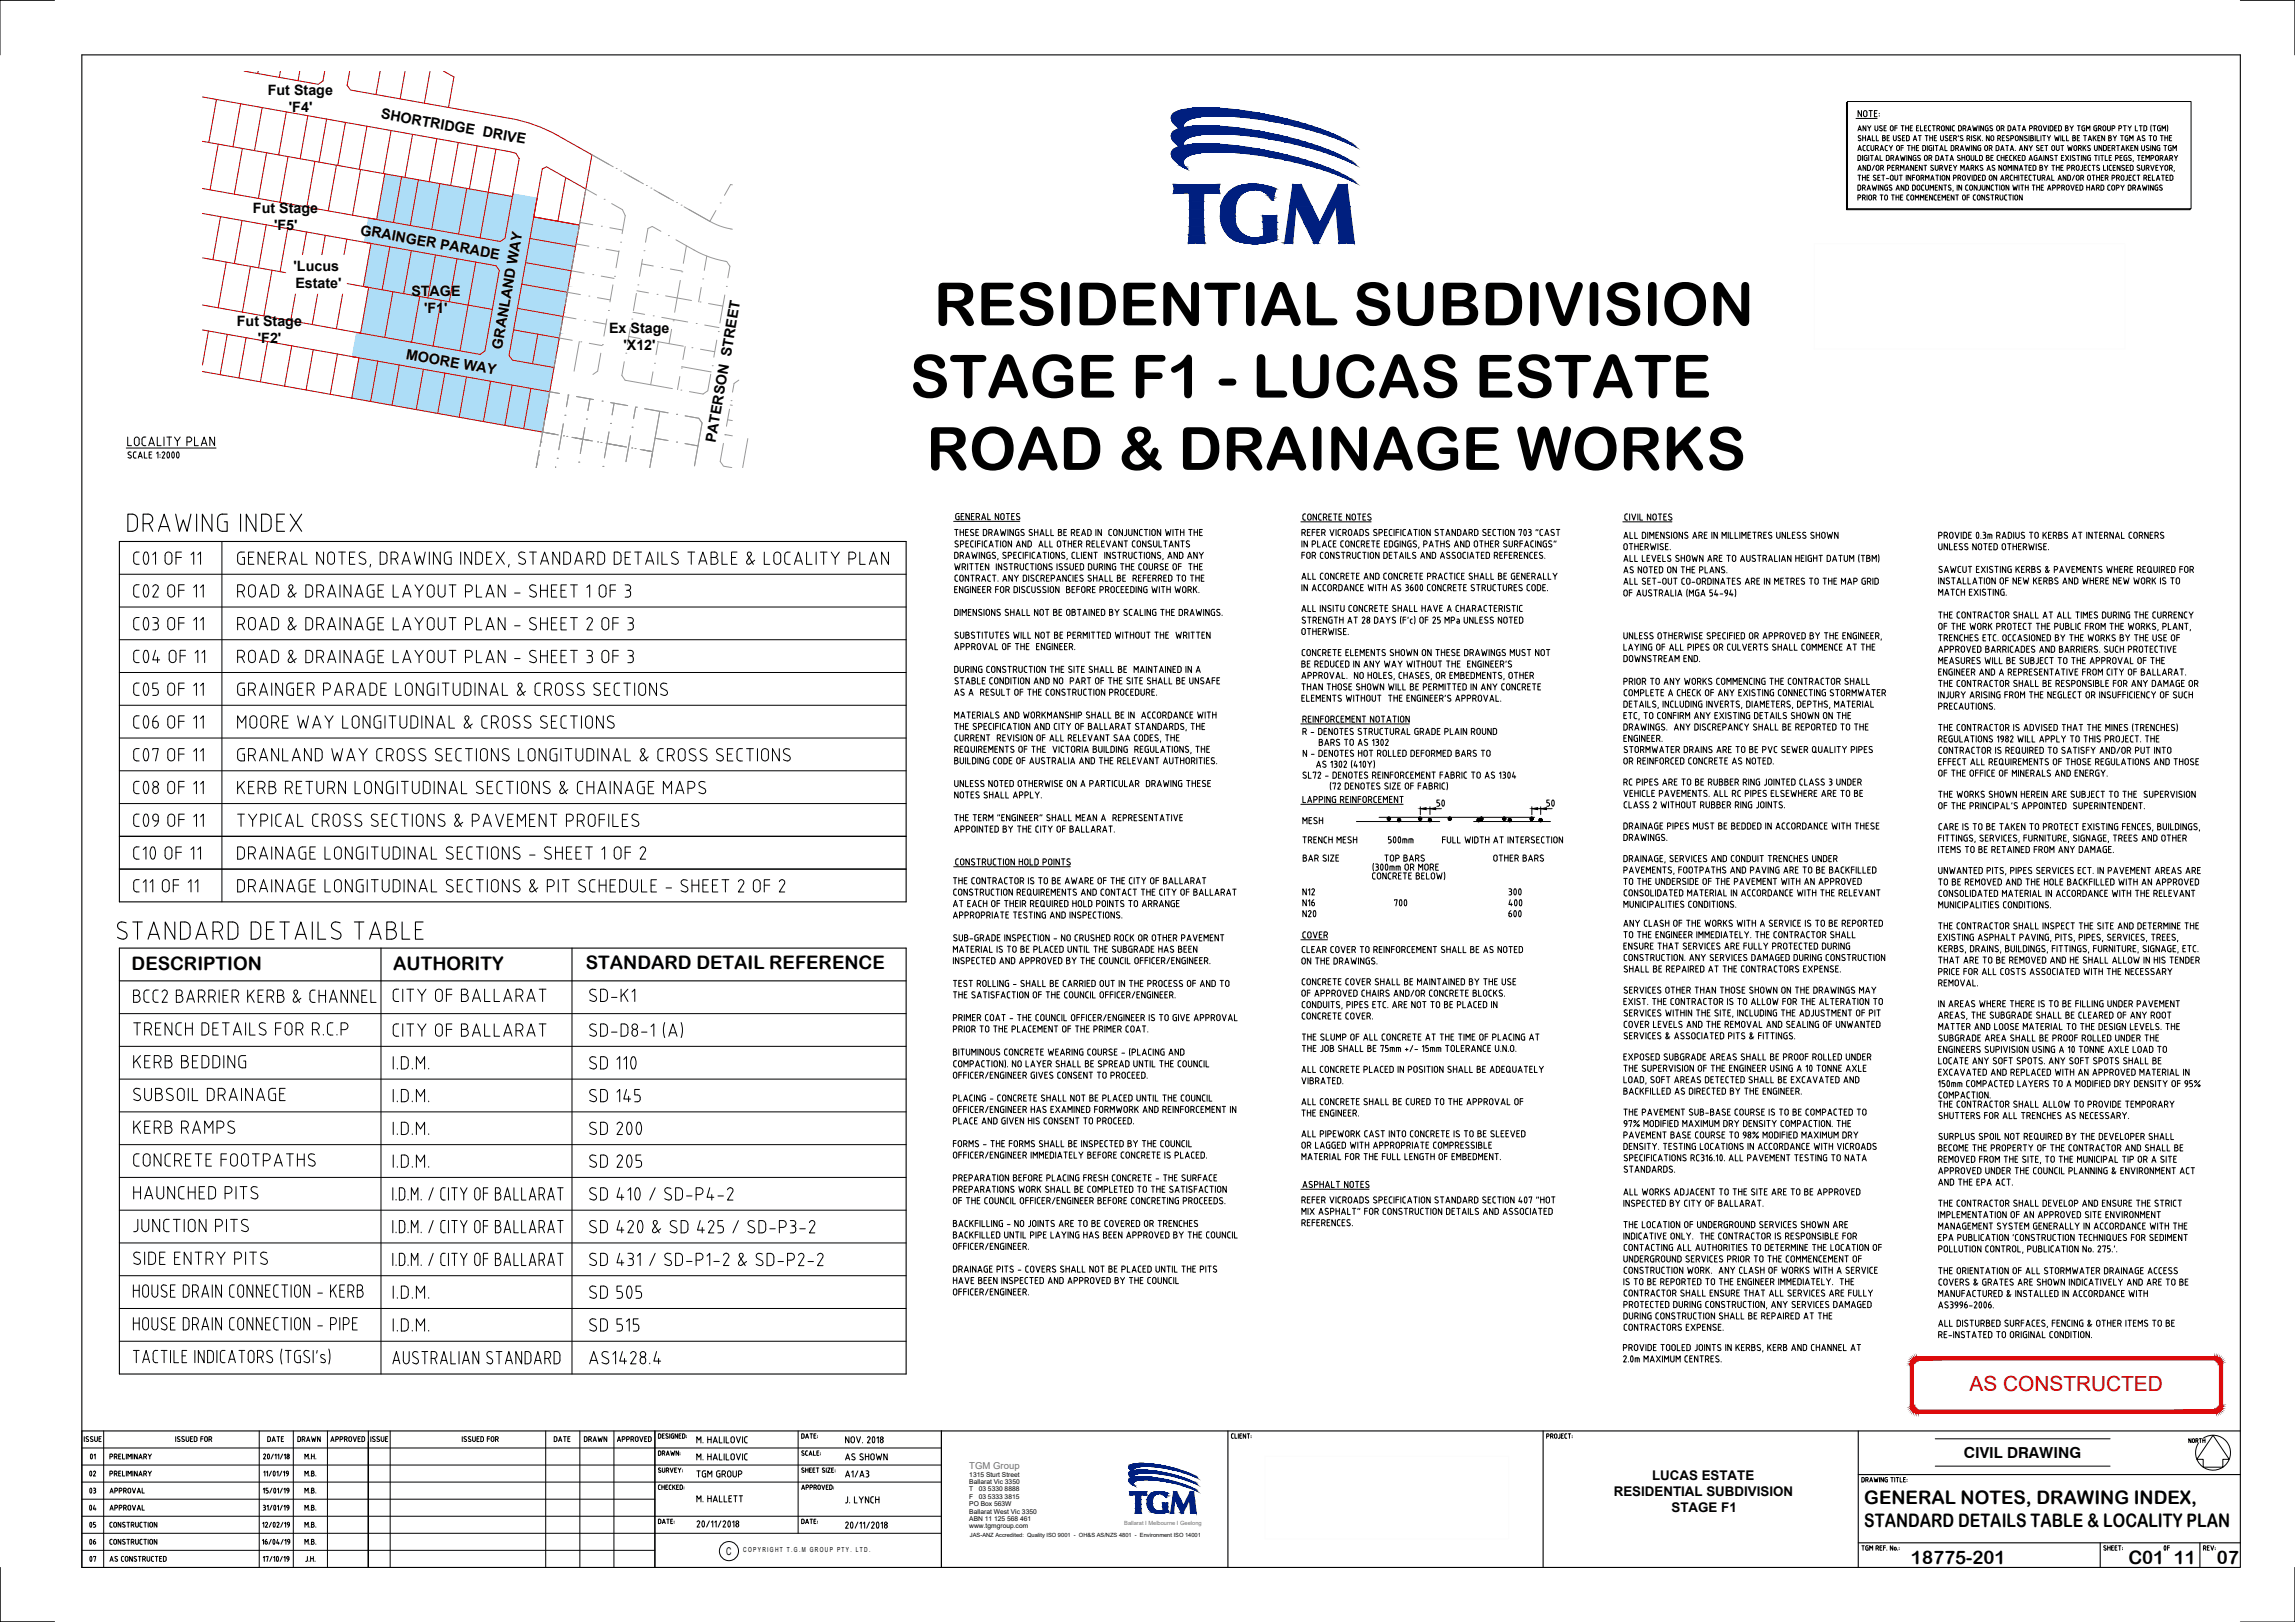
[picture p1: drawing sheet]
<svg xmlns="http://www.w3.org/2000/svg" width="841mm" height="594mm" viewBox="0 0 841 594" stroke-linecap="round" stroke-linejoin="round" font-family="sans-serif">
<defs><g id="words">
<g font-size="21.8">
<text x="342.2" y="119.2">RESIDENTIAL SUBDIVISION</text>
<text x="333.4" y="145.6">STAGE F1 - LUCAS ESTATE</text>
<text x="339.5" y="172.1">ROAD &amp; DRAINAGE WORKS</text>
</g>
<text font-size="13.7" x="212.4" y="419.1">SD 200</text>
<text font-size="10.6" x="45.2" y="195.8">DRAWING INDEX</text>
<g font-size="8.4">
<text x="47.6" y="368.3">BCC2 BARRIER KERB &amp; CHANNEL</text>
<text x="142.9" y="367.9">CITY OF BALLARAT</text>
<text x="142.9" y="380.6">CITY OF BALLARAT</text>
<text x="47.6" y="392.3">KERB BEDDING</text>
</g>
<g font-size="7.9">
<text x="523.9" y="297.4">50</text>
<text x="564.1" y="297.4">50</text>
<text x="508.4" y="334.1">700</text>
<text x="550.7" y="334.1">400</text>
<text x="476.2" y="338">N20</text>
</g>
<text font-size="7.6" fill="#d00" x="721.7" y="509.4">AS CONSTRUCTED</text>
<g font-size="7.1">
<text x="28.9" y="548.9">03</text>
<text x="28.9" y="555.3">04</text>
<text x="28.9" y="567.6">06</text>
<text x="28.9" y="574">07</text>
</g>
<g font-size="6.8">
<text x="48.2" y="355.4">DESCRIPTION</text>
<text x="144.1" y="355.4">AUTHORITY</text>
<text x="214.7" y="355.1">STANDARD DETAIL REFERENCE</text>
<text x="683.2" y="550.9">GENERAL NOTES, DRAWING INDEX,</text>
<text x="683.2" y="559.2">STANDARD DETAILS TABLE &amp; LOCALITY PLAN</text>
<text x="700.3" y="572.8">18775-201</text>
<text x="780" y="572.8">C01</text>
<text x="796.6" y="572.8">11</text>
<text x="812.3" y="572.8">07</text>
</g>
<g font-size="6.6">
<text x="29.3" y="536.2">01</text>
<text x="28.9" y="542.6">02</text>
<text x="28.9" y="561.3">05</text>
<text x="789.5" y="569.7">0F</text>
</g>
<g font-size="5.7">
<text x="476.2" y="329.1">N12</text>
<text x="476.2" y="333">N16</text>
</g>
<text font-size="5.6" x="719.7" y="534">CIVIL DRAWING</text>
<g font-size="5.3">
<text x="254" y="542.2">TGM GROUP</text>
<text x="308.7" y="542.2">A1/A3</text>
</g>
<g font-size="5.2">
<text x="98.1" y="34.7">Fut Stage</text>
<text x="105.9" y="40.9">'F4'</text>
<text x="139.4" y="43.3" transform="rotate(10 139.4 43.3)">SHORTRIDGE DRIVE</text>
<text x="92.7" y="77.9">Fut Stage</text>
<text x="100.4" y="84.2">'F5'</text>
<text x="131.8" y="85.9" transform="rotate(10 131.8 85.9)">GRAINGER PARADE</text>
<text x="107.6" y="99.2">'Lucus</text>
<text x="108.2" y="105.5">Estate'</text>
<text x="150.7" y="108.3">STAGE</text>
<text x="86.8" y="119.5">Fut Stage</text>
<text x="155.4" y="114.6">'F1'</text>
<text x="94.5" y="125.8">'F2'</text>
<text x="223.2" y="122.1">Ex Stage</text>
<text x="148.6" y="131.4" transform="rotate(10 148.6 131.4)">MOORE WAY</text>
<text x="183.9" y="128" transform="rotate(-80 183.9 128)">GRANLAND WAY</text>
<text x="228.5" y="128.4">'X12'</text>
<text x="262.2" y="162.3" transform="rotate(-80 262.2 162.3)">PATERSON STREET</text>
</g>
<g font-size="4.9">
<text x="96.7" y="529.2">DATE</text>
<text x="107.9" y="529.2">DRAWN</text>
<text x="119.9" y="529.2">APPROVED</text>
<text x="201.8" y="529.2">DATE</text>
<text x="212.7" y="529.2">DRAWN</text>
<text x="225.1" y="529.2">APPROVED</text>
<text x="605.4" y="542">LUCAS ESTATE</text>
<text x="39.2" y="548.2">APPROVAL</text>
<text x="591.4" y="547.8">RESIDENTIAL SUBDIVISION</text>
<text x="39.2" y="554.2">APPROVAL</text>
<text x="612.6" y="553.7">STAGE F1</text>
</g>
<g font-size="4.4">
<text x="800.8" y="529.5">NORTH</text>
<text x="239.9" y="534.1">DRAWN:</text>
<text x="239.9" y="559.2">DATE:</text>
<text x="292.5" y="559.2">DATE:</text>
</g>
<text font-size="3.9" x="266.1" y="569.5">C</text>
<text font-size="3.5" fill="#717073" x="355.2" y="538">TGM Group</text>
<text font-size="2.5" x="272.4" y="568.5">C O P Y R I G H T T . G . M G R O U P P T Y . L T D .</text>
<g font-size="2.4">
<text x="355.2" y="540.8">1315 Sturt Street</text>
<text x="355.2" y="543.5">Ballarat Vic 3350</text>
<text x="355.2" y="549">F</text>
<text x="355.2" y="546.2">T</text>
<text x="355.2" y="551.6">PO Box 563W</text>
<text x="358.6" y="549">03 5333 3815</text>
<text x="358.6" y="546.2">03 5330 8888</text>
<text x="355.2" y="557.1">ABN 11 125 568 461</text>
<text x="355.2" y="554.3">Ballarat West Vic 3350</text>
<text x="355.2" y="559.8">www.tgmgroup.com</text>
</g>
<text font-size="2.1" x="355.5" y="562.8">JAS-ANZ Accredited: Quality ISO 9001 - OH&amp;S AS/NZS 4801 - Environment ISO 14001</text>
<text font-size="2.1" fill="#717073" x="412" y="558.7">Ballarat I Melbourne I Geelong</text>
</g></defs>
<!-- layer: LT - Stage Boundary Hatch -->
<g fill="#adddf7" stroke="#adddf7" stroke-width=".37">
<path d="M141 63.7l41.2 7.3h-42.5z"/>
<path d="M188 71l5.5 1h-5.7z"/>
<path d="M135.1 79.9l2.9 .5h-3z"/>
<path d="M130.7 121.7l1.4 .3h-1.5z"/>
<path d="M129.3 143.5h72.1l-.4 2.3z"/>
<path d="M139.7 71l48.1 1-5.6-1zM139.7 71l48.1 1h-48.3z"/>
<path d="M139.5 72l57.3 .6-3.3-.6zM139.5 72l57.3 .6h-57.4z"/>
<path d="M139.4 72.6l56.2 6.9 1.2-6.9zM139.4 72.6l56.2 6.9h-57.4z"/>
<path d="M138.2 79.5l62.7 .9-5.3-.9zM138.2 79.5l62.7 .9h-62.9z"/>
<path d="M135 80.4l77.3 2-11.4-2zM135 80.4l77.3 2h-77.7z"/>
<path d="M134.6 82.4l76.6 6.3 1.1-6.3zM134.6 82.4l76.6 6.3h-77.7z"/>
<path d="M133.5 88.7l77.6 .5 .1-.5zM133.5 88.7l77.6 .5h-75.1z"/>
<path d="M136 89.2l72.3 15.7 2.8-15.7zM136 89.2l72.3 15.7h-75.1z"/>
<path d="M133.2 104.9l75.1 .4v-.4zM133.2 104.9l75.1 .4h-73.2z"/>
<path d="M135.1 105.3l70.2 16.7 3-16.7zM135.1 105.3l70.2 16.7h-73.2z"/>
<path d="M130.6 122l73.1 8.6 1.6-8.6zM130.6 122l73.1 8.6h-74.6z"/>
<path d="M129.1 130.6l74.6 .5v-.5zM129.1 130.6l74.6 .5h-72.2z"/>
<path d="M131.5 131.1l71.5 3.5 .7-3.5zM131.5 131.1l71.5 3.5h-72.1z"/>
<path d="M130.9 134.6l70.5 8.9 1.6-8.9zM130.9 134.6l70.5 8.9h-72.1z"/>
<path d="M129.3 143.5l-.4 2.3h72.1zM128.9 145.8h72.1l-2.2 12.5z"/>
</g>
<!-- layer: Lot_Des_Bdy -->
<g fill="none" stroke="#d00" stroke-width=".37">
<path d="M74.2 35.5l111.2 19.8 3.7 .9 1.2 1.9-5.2 29.1-1.8 1.2-109.1-19.4M79.3 36.4l-2.8 15.8M88.2 38l-2.8 15.8M89.5 26l27.1 4.9 1.7-1.3 .7-3.6M94.6 26l-.1 .9M96.1 39.4l-2.8 15.8M102.7 26l-.4 2.3M109.9 26l-.7 3.6M128.1 26l-.9 5.2 1.2 1.8 61.1 10.9 7.7 2.3 7.3 3.5M139.3 26l-1.5 8.6M148.4 26l-1.8 10.2M157.6 26l-2.1 11.8"/>
<path d="M162.5 26l3.8 2.2-1.9 11.2M74.2 51.8l113.6 20.2M80 52.8l-3 16.7M88.8 54.4l-2.9 16.7M97.7 55.9l-3 16.8M104.9 41l-2.8 15.7M105.6 57.4l-3 16.7M112.8 42.4l-2.8 15.7M115.4 59.1l-3 16.7M119.7 43.6l-2.8 15.8M126.6 44.8l-2.8 15.8M134.5 46.2l-2.8 15.8"/>
<path d="M143.3 47.8l-2.8 15.8M151.2 49.2l-2.8 15.8M160.1 50.8l-2.8 15.7M167.9 52.2l-2.8 15.7M174.8 53.4l-2.8 15.8M181.7 54.6l-5.8 32.5M204.5 49.7l12.4 7-4.6 25.7M74.2 78.2l107.5 19.1 1.3 1.8-5.3 29.5-1.8 1.2-101.7-18.1M80.8 79.3l-2.8 15.8M123.3 60.5l-3 16.7M132.1 62.1l-2.9 16.7M141 63.7l-3 16.7"/>
<path d="M147.2 64.7l-3 16.8M153.3 65.8l-3 16.8M161.2 67.2l-3 16.8M171 69l-2.9 16.7M196.8 72.6l-10.3 57.6 1.3 1.7 15.2 2.7M207.3 65.1l-2.9 15.9M214.7 69.2l-14.4-8.1-1.6 .7-3.1 17.7 16.7 2.9M74.2 94.4l106.2 18.9M82.9 96l-3 16.7M88.7 80.8l-2.8 15.7M91.8 97.6l-3 16.7M97.6 82.3l-2.9 15.8"/>
<path d="M99.7 99l-3 16.7M105.4 83.7l-2.8 15.8M112.3 85l-5.8 32.4M119.2 86.2l-2.8 15.8M127.1 87.6l-2.8 15.7M136 89.2l-2.8 15.7M142.9 90.4l-2.9 15.7M150.7 91.8l-2.8 15.7M159.6 93.4l-2.8 15.7M167.4 94.8l-2.7 15.7M174.3 96l-5.7 32.5M192.6 96.2l16.7 3"/>
<path d="M194.2 87.3l16.7 3M212.3 82.4l-13.5 75.9-69.9-12.5M117.4 102.1l-3 16.8M126.3 103.7l-3 16.7M135.1 105.3l-3 16.7M144 106.8l-3 16.8M153.8 108.6l-3 16.7M161.7 110l-3 16.7M189.6 112.9l16.8 3M191.2 104.1l16.7 3M74.2 120.8l127.2 22.7M74.2 136.1l54.7 9.7"/>
<path d="M76.4 121.2l-2.2 12.5M83.3 122.5l-2.6 14.7M90.2 123.7l-2.7 14.8M98.1 125.1l-2.7 14.8M106.9 126.7l-2.6 14.7M114.8 128.1l-2.6 14.7M123.7 129.6l-2.7 14.8M131.5 131.1l-2.6 14.7M138.4 132.3l-2.6 14.7M146.3 133.7l-2.6 14.7M155.2 135.2l-2.7 14.8M163 136.6l-2.6 14.8"/>
<path d="M170.9 138.1l-2.6 14.7M179.8 139.6l-2.7 14.8M188.2 120.8l16.8 3M197.1 122.4l-1.9 10.8M187.6 141l-2.6 14.8M194.5 142.3l-2.6 14.7"/>
</g>
<!-- layer: Land use - Surrounding Lots -->
<g fill="none" stroke="#989898" stroke-width=".37">
<path d="M213.3 76.9h.1M218.6 71.5l-3.9-2.3-.8 4.6M221.4 73h.1M223 60.1l-6.1-3.4 7.8 4.4M224.2 74.6l3.9 2.2 1 2.2-1.1 6.6M225.8 61.7h.1M227.5 62.6h.1M228.6 63.3l7.2 4M236.9 67.9h.1M238.5 68.9h.1M239.6 69.5l7.2 4.1M247.9 74.2h.1"/>
<path d="M249.6 75.1h.1M250.7 75.7l12 6.6 5.7 1.7M252.4 76.7l7.7 4.4 2.3-4M263.9 74.3h.1M268.4 67.7l-.7-.1-2.2 4M209.4 99.2l4.7 .8M210.5 92.6l-1.1 6.2M211.1 89.4h.1M211.1 89.3l4.7 .9M212.5 81.5l4.7 .8M212.8 80l-1.1 6.3M219 90.7h.1"/>
<path d="M220.4 82.9h.1M222.1 91.3l4.7 .8M223.5 83.4l4.7 .9M226.8 91.8l-1.1 6.3M227.4 88.7h.1M235.1 96.7l4.3 .7M235.4 95l-1.1 6.2M236 91.8h.1M242.2 84.7l-3.2-1.8-1.6 .8-.8 5M242.5 98h.1M244.9 86.3h.1M245.6 98.5l4.3 .8"/>
<path d="M247.7 87.8l3.2 1.8a40.6 40.6 0 0 0 15.4 6.2l1.2 1.7-.8 4.3M249.9 99.6h.1M251.5 90l-1.1 6.4M259 93.8l-.9 5.2M206.1 117.6l-1.1 6.2M206.4 115.9l4.7 .9M206.7 114.4h.1M208 107.1l4.7 .8M208.3 105.1l-1.1 6.2M208.9 101.9h.1M214.2 117.3h.1M215.8 108.5h.1"/>
<path d="M217.2 100.6h.1M217.4 117.9l4.7 .8M218.9 109l4.7 .8M220.3 101.1l4.7 .9M222.4 116.9l-1.1 6.2M223 113.7h.1M224.6 104.3l-1.1 6.3M225.2 101.2h.1M231 120l-1.1 6.2M231.5 116.9h.1M232 114.4l4.2 .7M233.2 107.5l-1.1 6.2"/>
<path d="M233.4 106.5l4.2 .8M233.8 104.3h.1M239.4 115.7h.1M240.8 107.8h.1M242.5 116.2l9.5 1.7M243.9 108.4l9.5 1.7M246.7 117.5h.1M249.3 102.7l-2.1 11.7M255.1 118.5h.1M256.5 110.6h.1M257 105.3l-1 5.2M257.5 102.2h.1"/>
<path d="M258.3 119.1l5.2 .9M259.7 111.2l5.2 .9M265.6 108l-1.8 10.3M266.2 104.9h.1M203.9 130.1l-.9 4.5M204.4 126.9h.1M205 123.8l4.7 .8M212.3 125.1l-1.9 10.8M212.8 125.2h.1M215.9 125.7l4.8 .9M220.2 129.4l-1.2 6.5-1.7 1.3M220.7 126.2h.1"/>
<path d="M228.8 132.5l-.9 5 1.2 1.8 17.3 3M229.3 129.4h.1M230.4 123.2l4.3 .8M237.8 124.6h.1M239.3 136.2l-.9 4.7M239.8 133h.1M240.9 125.1l9.5 1.7M241.2 125.2l-.8 4.7M246.1 120.6l-.9 5.3M249.1 137.9l-.8 4.8M249.7 134.8h.1M249.8 134.3l10.8 1.9"/>
<path d="M251.1 126.9l-.8 4.8M253.6 127.4h.1M256.7 127.9l5.2 .9M260.5 137.1l-1.1 6-1.8 1.2-5-.9M261 134h.1M262.7 124.6l-1.1 6.2M263.2 121.4h.1M270.7 139.2l-1.7 1.3-.6 3.1M198.7 158.8l.1-.5 5.8 1M198.8 158.3l4.6 .8M199.6 154l-1.7 9.5M200.2 150.9h.1"/>
<path d="M205 144.1l-3.5-.6-.8 4.3M206.4 155.2l-1.6 9.5M206.5 159.6h.1M207 152.1h.1M207.7 159.8h.1M208.1 144.7h.1M208.3 144.7l-.7 4.3M211.3 145.2l6.2 1.1M214.3 156.6l-1.7 9.5M214.9 153.5h.1M216.2 146.1l-.8 4.3M220.6 146.9h.1"/>
<path d="M223.2 158.2l-1.7 9.5M223.7 155.1h.1M223.8 147.5l6.2 1.1M225 147.7l-.7 4.2M231.1 159.6l-1.7 9.5M231.6 156.5h.1M232.9 149.1l-.7 4.2M233.2 149.1h.1M236.3 149.7l8.5 1.5M241.8 150.7l-3.7 20.6M247.9 151.8h.1M249.5 142.9h.1"/>
<path d="M251.1 152.3l5 .9 1.2 1.7-2.8 15.7 2.8-15.7-1.2-1.7zM265.7 159.3h.1M265.7 159.2l2.7 .4M266.6 153.7l1.8 .3M267.3 149.9l-1.1 6.2M267.6 148.3l.8 .2M267.9 146.7h.1M197.3 166.6h.1M197.6 165l-1.1 6.3 .3-1.6M198.2 161.9h.1M203.6 171v.3M204.2 167.8h.1"/>
<path d="M209.6 160.2l6.3 1.1M210.8 160.4l6.3 1.1M212.1 169.3h.1M219 161.9h.1M220.2 162.1h.1M220.9 170.8h.1M222.1 162.4l7.5 1.3M231.5 164.1h.1M232.7 164.3h.1M234.6 164.6l4.6 .8M235.8 164.8l3.4 .6-.5 3M240.1 160.5l4.7 .8"/>
<path d="M247.9 161.9h.1M251 162.5l4.8 .8M265.1 162.4l-1.2 6.6 1.2 1.7 3.1 .6M274 160.6l-1.8 10.7"/>
</g>
<!-- layer: Sheet_Line_25 -->
<path d="M104.9 93.6v13.8l22-13.8zM104.9 107.4l22-13.8v13.8z" fill="#fff" stroke="#fff" stroke-width=".37"/>
<!-- layer: Sheet_Txt_25 -->
<g fill="none" stroke="#000" stroke-width=".37">
<path d="M680.8 47.9l.7-1.8 .6 1.8M680.8 55.2l.7-1.9 .6 1.9M680.9 51.3l.7 .3M681 47.4h.9M681 54.6h.9M681.9 49.8a.49 .49 0 0 0-.7-.1 .49 .49 0 0 0 0 .8l.8 .5-.4 .5M681.9 58.2l-.4 .5-.7 .1v-1.9l.9 .2 .2 1.1M682.5 56.9v1.9M682.6 49.7v1.9M682.6 50.5h1M683.2 53.3h.4M683.2 53.3l-.4 .2-.1 1.2 .3 .4 .6 .1"/>
<path d="M683.6 49.7v1.9M683.8 46.1v1.8l-1.1-1.8v1.8M684.2 56.9l-.8 .1-.3 .4 .1 1.1 1 .3v-1h-.3M684.3 51.6l.6-1.9 .6 1.9M684.4 46.1l.6 .9 .6-.9M684.4 51h.9M684.7 53.3h.3M684.7 53.3l-.4 .2-.1 1.2 .2 .4 .6 .1M684.8 56.9v1.9M685 47v.9M685.4 56.9h1.1M685.6 53.3l.1 1.6 .5 .3 .4-.3 .1-1.6"/>
<path d="M685.9 56.9v1.9M686.1 49.7v1.9h.9M687.1 46.1l.1 1.6 .4 .2 .5-.2v-1.6M687.1 58.8l.6-1.9 .6 1.9M687.3 58.3h.9M687.3 54.3l1-.2-.2-.7-.8-.1v1.9M687.6 49.7v1.9h.8M687.9 54.3l.4 .9M689 55.2l.6-1.9 .6 1.9M689 56.9v1.9h.8M689.2 54.6h.8M689.7 46.2a.49 .49 0 0 0-.7-.1 .49 .49 0 0 0 0 .7l.7 .5a.53 .53 0 0 1-.2 .6 .53 .53 0 0 1-.7-.2"/>
<path d="M689.9 49.7l.9 .2v.4l-.4 .2 .5 .3-.2 .7-.8 .1zM689.9 50.5h.5M690.4 46.9h.6M691.3 46.1h-.9v1.8h.9M691.3 53.3h.4M691.3 53.3l-.4 .2v1.2l.2 .4 .6 .1M691.6 50.5h.6M691.7 56.9h-.4v1.9h.4M691.7 56.9l.6 .4v.9M692.3 53.3l.6 .9 .6-.9M692.3 58.2l-.6 .6M692.4 49.7h-.8v1.9h.8"/>
<path d="M692.8 46.3l.5-.3 .4 .3 .1 1.1-.3 .4-.7-.1zM692.9 58l.8-.1 .2-.7-1-.3v1.9M692.9 54.2v1M693.5 58l.5 .8M693.8 49.7v1.3M694.4 46.9h.8M694.6 58.8l.6-1.9 .7 1.9M694.8 58.3h.9M694.9 49.7l-.1 1.6-.7 .2-.2-.5M695.1 53.5l.4-.2 .5 .2 .1 1.1-.3 .5-.7-.2zM695.2 46.1h-.8v1.8M696.5 49.8a.49 .49 0 0 0-.8-.1 .49 .49 0 0 0 .1 .8l.5 .3a.51 .51 0 0 1 0 .8 .51 .51 0 0 1-.8-.3"/>
<path d="M696.5 56.9l.4 1.9 .4-1.3 .4 1.3 .4-1.9M696.7 46.1h1M696.7 54.1h.8M697.2 50.5h.6M697.2 46.1v1.8M697.5 53.3h-.8v1.9M698 49.7h-.8v1.9h.8M698.4 46.9h1M698.4 46.1v1.8M698.6 49.7h.8l.3 .3v1.2l-.3 .3-.8 .1zM698.8 56.9v1.9M699 53.3h1"/>
<path d="M699.4 46.1v1.8M699.5 53.3v1.9M700 46.9h.6M700.4 56.9v1.9l-1-1.9v1.9M700.6 54.1h1.1M700.6 53.3v1.9M700.8 46.1h-.8v1.8h.8M701.1 51.6l.7-1.9 .6 1.9M701.3 51h.9M701.7 53.3v1.9M702.1 56.9l-.8 .1-.2 .4v1.1l1 .3v-1h-.3M702.3 46.9h.6"/>
<path d="M702.3 54.1h.6M703 49.7h1M703.1 46.1h-.8v1.8h.8M703.1 53.3h-.8v1.9h.8M703.5 49.7v1.9M703.7 57a.49 .49 0 0 0-.7 0 .49 .49 0 0 0 0 .7l.5 .3a.46 .46 0 0 1 .1 .7 .46 .46 0 0 1-.7 0l-.2-.1M703.8 46.1v1.8h.8M705.1 53.3l.5 .3v1.2l-.3 .3-.7 .1v-1.9h.5M705.2 46.9h.6M705.3 57.2l.4-.3 .5 .3 .1 1.1-.3 .4-.7-.2zM705.5 49.7h1.1M706 49.7v1.9"/>
<path d="M706.1 46.1h-.9v1.8h.9M706.3 53.3v1.9M706.9 58l.8-.1 .2-.7-1-.3v1.9M707.2 46.1h.3M707.2 46l-.4 .3-.1 1.1 .2 .4 .6 .1M707.2 50.5h1M707.2 49.7v1.9M707.5 58l.4 .8M707.9 53.3l-.7 .1-.3 .4 .1 1.1 .9 .3v-1.1h-.3M708.1 46.1h1.1M708.2 49.7v1.9M708.6 53.3v1.9"/>
<path d="M708.7 46.1v1.8M708.9 50.5h.6M709.2 53.3h1M709.7 49.7h-.8v1.9h.8M709.7 53.3v1.9M709.8 47.1h.5M709.9 56.9h-.5v1.9h.5M709.9 56.9l.5 .4v.9M710.3 46.1h-.5v1.8M710.3 46l.6 .5-.6 .6M710.4 47.1l.4 .8M710.5 58.2l-.6 .6"/>
<path d="M710.8 55.2l.7-1.9 .6 1.9M711 54.6h.9M711.1 58.8l.6-1.9 .6 1.9M711.1 49.7l.1 1.6 .5 .2 .5-.5v-1.3M711.2 58.3h.9M712.5 46.6v.8M712.5 46.5l-.2-.4h-.5l-.3 1.3 .5 .5 .5-.5M712.7 53.3v1.9h.8M712.9 56.9h1.1M713.4 56.9v1.9M713.8 49.8a.49 .49 0 0 0-.8-.1 .49 .49 0 0 0 .1 .8l.5 .3a.51 .51 0 0 1 0 .8 .51 .51 0 0 1-.8-.3M714.2 46.1v1.8l-1.1-1.8v1.8"/>
<path d="M714.5 50.5h.6M714.6 58.8l.6-1.9 .7 1.9M714.8 58.3h.9M714.8 46.1v1.8M715.3 49.7h-.8v1.9h.8M715.5 53.3l.5 .3v1.2l-.3 .3-.7 .1v-1.9h.5M715.9 46.1h.4M715.9 46l-.4 .3-.1 1.1 .3 .4 .6 .1M715.9 50.7l.8-.1 .2-.7-1-.2v1.9M716.6 50.7l.4 .9M716.7 54.3h.5M717.2 54.3l.5-.2v-.6l-1-.2v1.9"/>
<path d="M717.3 54.3l.4 .9M717.3 58.6l.6 .2M717.7 49.7l-.1 .4M718.2 46.1h-.5v1.8h.7l.4-.6M718.2 46l.6 .6M718.3 57a.49 .49 0 0 0-.8 0 .49 .49 0 0 0 0 .7l.8 .6-.4 .5M718.4 55.2l.6-1.9 .6 1.9M718.5 54.6h.9M718.8 46.6v.7M719 56.9v1.9M719 57.8h1M719.3 49.8a.49 .49 0 0 0-.7-.1 .49 .49 0 0 0 0 .8l.5 .3a.52 .52 0 0 1 0 .8 .52 .52 0 0 1-.8-.3"/>
<path d="M719.9 46.1h-.5v1.8M719.9 46l.5 .3v.5l-1 .3M720 56.9v1.9M720 47.1l.4 .8M720.2 53.3l.4 1.9 .5-1.3 .4 1.3 .4-1.9M720.8 50.7l.8-.1 .2-.7-1-.2v1.9M721.1 47.9l.6-1.8 .6 1.8M721.2 47.4h.9M721.4 50.7l.5 .9M721.7 57.4v.9M721.7 57.4l-.3-.4h-.5l-.3 1.3 .6 .5 .5-.5M722.3 56.9l.1 1.6 .4 .3 .5-.3v-1.6"/>
<path d="M722.5 49.7v1.9M722.5 53.3v1.9M722.9 46.1l.4 1.8 .5-1.2 .4 1.2 .4-1.8M724 56.9v1.9h.8M724.1 49.8a.49 .49 0 0 0-.8-.1 .49 .49 0 0 0 .1 .8l.5 .3a.47 .47 0 0 1 .1 .7 .47 .47 0 0 1-.7 0l-.2-.2M724.2 53.3v1.9l-1.1-1.9v1.9M724.8 49.7v1.9M725.2 50.4l.6 1.2M725.2 46.1v1.8M725.8 49.7l-1 1.1M725.8 53.3l-.7 .1-.3 .4 .1 1.1 .9 .3v-1.1h-.3M726.5 51.4v.2"/>
<path d="M726.5 58.2l-.4 .5-.7 .1v-1.9l.9 .2 .2 1.1M726.9 46.1v1.8l-1.1-1.8v1.8M727.4 53.5l.4-.2 .5 .2 .1 1.1-.3 .5-.7-.2zM727.9 56.9l.9 .2v.4l-.3 .2 .5 .6-.3 .4-.8 .1zM727.9 57.8h.6M728 46.1h.6M728 46l-.4 .3v1.4l1 .2v-1h-.4M729 49.7v1.9l-1.1-1.9v1.9M729 54.3l.9-.2-.1-.7-.8-.1v1.9M729.6 54.3l.4 .9M729.6 57.8h.6M729.7 49.9l.4-.2 .5 .2v1.1l-.2 .5-.7-.2z"/>
<path d="M730.1 46.2a.49 .49 0 0 0-.7-.1 .49 .49 0 0 0 0 .7l.6 .3a.47 .47 0 0 1 .1 .7 .47 .47 0 0 1-.7 0l-.2-.1M730.4 56.9h-.8v1.9h.8M731.8 46.3l.4-.3 .5 .3v1.1l-.2 .4-.7-.1zM731.9 57.4l.1 1.2 .7 .2M732 53.3l.5 .3v1.2l-.3 .3-.7 .1v-1.9h.4M732.1 50.7l.8-.1 .2-.7-1-.2v1.9M732.7 50.7l.4 .9M732.7 56.9l-.6 .1-.2 .4M733.1 55.2l.7-1.9 .6 1.9M733.3 54.6h.9M733.3 47.1h.6M733.3 57.8h1.1"/>
<path d="M733.3 56.9v1.9M733.8 50.5h.6M733.9 46.1h-.6v1.8M733.9 46l.5 .5-.5 .6M734 47.1l.4 .8M734.4 56.9v1.9M734.6 49.7h-.8v1.9h.8M735 53.3h1M735 57.8h.6M735.4 50.5l.6 .3a.52 .52 0 0 1 0 .8 .52 .52 0 0 1-.8-.3M735.5 53.3v1.9M735.8 56.9h-.8v1.9h.8"/>
<path d="M736.1 49.8a.49 .49 0 0 0-.7-.1 .49 .49 0 0 0 .1 .8M736.3 46.1h-.5v1.8h.8l.3-.6M736.3 46l.6 .6M736.5 57.4v1.2l.8 .2M736.7 55.2l.6-1.9 .6 1.9M736.9 54.6h.8M736.9 50.7l.8-.1 .2-.7-1-.2v1.9M736.9 46.6v.7M737.3 56.9l-.6 .1-.2 .4M737.5 47.9l.6-1.8 .7 1.8M737.7 47.4h.9M737.9 56.9v1.9"/>
<path d="M738.3 57.6l.7 1.2M738.5 55.1v.1M738.6 49.9l.5-.2 .4 .2 .1 1.1-.3 .5-.7-.2zM739 56.9l-1.1 1.2M739.4 46.1h1M739.6 57.8h.6M739.9 46.1v1.8M740 55.2l.6-1.9 .7 1.9M740.2 54.6h.9M740.4 56.9h-.8v1.9h.8M741.1 47.9l.6-1.8 .6 1.8M741.2 47.4h.9"/>
<path d="M741.3 49.7v1.9l-1.1-1.9v1.9M742.1 57.5v.7M742.1 57.5l-.3-.5-.7-.1v1.9l.7-.1 .3-.5M742.8 49.8a.49 .49 0 0 0-.7-.1 .49 .49 0 0 0 0 .8l.6 .3a.52 .52 0 0 1 0 .8 .52 .52 0 0 1-.8-.3M742.9 53.3v1.9l-1-1.9v1.9M743.5 49.7v1.9M743.6 53.3l.6 .9 .6-.9M743.6 58.8l.6-1.9 .6 1.9M743.8 58.3h.8M744.2 54.2v1M744.2 50.5h.5M744.3 46.1h-.5v1.8"/>
<path d="M744.3 46l.4 .3v.5l-.9 .3M744.7 49.7h-.5v1.9h.5M744.7 49.7l.4 .4-.4 .4 .5 .5-.5 .5M745.8 49.7v1.9M746 46.1h-.6v1.8M746 46l.4 .3v.5l-1 .3M746.1 47.1l.4 .8M746.5 49.7v1.9h.8M746.5 56.9l-.8 .1-.3 .4 .1 1.1 1 .3v-1h-.3M747.1 58.8l.6-1.9 .7 1.9M747.2 46.3l.4-.3 .5 .3 .1 1.1-.3 .4-.7-.1zM747.2 53.4a.49 .49 0 0 0-.7-.1 .49 .49 0 0 0 0 .8l.6 .3a.52 .52 0 0 1 0 .8 .52 .52 0 0 1-.8-.2"/>
<path d="M747.3 58.3h.9M747.9 49.7v1.9M747.9 54.1h.7M748.5 49.7h1.1M748.8 46.1l.6 1.8 .6-1.8M748.8 53.3h-.9v1.9h.9M749 56.9v1.9M749.1 49.7v1.9M749.4 53.3h1M749.9 53.3v1.9M750.2 49.7l.6 .9 .7-.9M750.6 46.1v1.8"/>
<path d="M750.7 56.9v1.9l-1.1-1.9v1.9M750.8 50.6v1M751.7 46.1h-.4v1.8h.4M751.7 46l.6 .4v.9l-.6 .6M752 53.5l.4-.2 .5 .2v1.1l-.2 .5-.7-.2zM752.2 57a.48 .48 0 0 0-.7 0 .48 .48 0 0 0 0 .7l.6 .3a.46 .46 0 0 1 .1 .7 .46 .46 0 0 1-.7 0l-.2-.1M752.9 49.7l.4 1.9 .4-1.3 .5 1.3 .4-1.9M752.9 46.9h.7M752.9 56.9h1.1M753.5 56.9v1.9M753.6 53.3v1.6l.5 .3 .5-.6v-1.3M753.8 46.1h-.9v1.8h.9"/>
<path d="M754.9 46l.5 .4v1.2l-.3 .3h-.7v-1.8h.5M755.2 49.7v1.9M755.2 53.3h1.1M755.4 57.8h.7M755.7 53.3v1.9M755.8 49.7v1.9h.9M756.3 56.9h-.9v1.9h.9M756.9 56.9l1.2 1.9M757.3 49.7v1.9h.8M757.4 46.1h-.5v1.8l.8-.1 .2-.7-1-.2M757.4 46l.4 .4-.4 .5M757.7 53.3l.4 1.9 .4-1.3 .5 1.3 .4-1.9"/>
<path d="M758.1 56.9l-1.2 1.9M758.5 46.1l.7 .9 .6-.9M758.8 56.9v1.9M759.2 47v.9M759.6 49.7l.9 .2v.4l-.4 .2 .5 .3-.2 .7-.8 .1zM759.6 50.5h.5M760.1 53.5l.5-.2 .4 .2 .1 1.1-.3 .5-.7-.2zM760.3 57a.48 .48 0 0 0-.7 0 .48 .48 0 0 0 0 .7l.6 .3a.46 .46 0 0 1 .1 .7 .46 .46 0 0 1-.7 0l-.2-.1M761.1 56.9h1M761.3 46.1h1M761.3 50.5h.6M761.6 56.9v1.9"/>
<path d="M761.7 54.3h.8l.2-.8-1-.2v1.9M761.8 46.1v1.8M762.1 49.7h-.8v1.9h.8M762.3 54.3l.4 .9M762.7 56.9v1.9M763.4 53.3v1.9M763.5 46.1h.5M763.5 46l-.6 .6 .1 1.1 .5 .2M763.5 49.7h1.1M763.7 46.9h.3v1h-.5M763.8 54l.6 1.2M764.1 49.7v1.9"/>
<path d="M764.4 56.9v1.9l-1-1.9v1.9M764.4 53.3l-1 1.1M764.6 47.9v-1.8l.6 1 .7-1v1.8M765 57.4v.9M765.2 51.6l.6-1.9 .7 1.9M765.4 51h.9M765.7 57.8h.4v1l-.8-.1-.3-.4M766 53.4a.49 .49 0 0 0-.7 0 .49 .49 0 0 0 0 .7l.5 .3a.51 .51 0 0 1 0 .8 .51 .51 0 0 1-.8-.2M766.1 56.9l-.8 .1-.3 .4M767.1 49.7v1.9M767.5 50.4l.6 1.2M767.5 53.3l.1 1.6 .5 .3 .5-.6v-1.3"/>
<path d="M767.5 56.9h1.1M767.8 46.1h.5M767.8 46l-.4 .3v1.4l.9 .2v-1h-.3M768.1 56.9v1.9M768.1 49.7l-1 1.1M768.8 50.5h.6M769.2 56.9v1.9M769.5 46.1h-.5v1.8M769.5 46l.5 .3v.5l-1 .3M769.6 49.7h-.8v1.9h.8M769.6 47.1l.4 .8M769.8 56.9h1"/>
<path d="M770.2 53.3v1.9l-1-1.9v1.9M770.3 56.9v1.9M770.7 46.3l.5-.3 .4 .3 .1 1.1-.3 .4-.7-.1zM771.3 49.7v1.9l-1.1-1.9v1.9M771.3 53.3l.6 .3v1.2l-.3 .3-.8 .1v-1.9h.5M771.5 56.9v1.9h.8M772.3 46.1l.1 1.6 .4 .2 .5-.2v-1.6M772.5 54.1h.7M772.7 49.7l.9 .2v.4l-.3 .2 .4 .3-.2 .7-.8 .1zM772.7 50.5h.5M772.9 57.8h.7M773.4 53.3h-.9v1.9h.9"/>
<path d="M773.8 56.9h-.9v1.9h.9M774 54.3h.8l.2-.8-1-.2v1.9M774.4 49.7l.6 .9 .6-.9M774.5 46.1h-.5v1.8M774.5 46l.4 .3v.5l-.9 .3M774.6 54.3l.4 .9M775 50.6v1M775.2 58l.8-.1 .2-.7-1-.3v1.9M775.7 53.3h1M776.2 53.3v1.9M776.9 57.8h.6M777 46.1h-.5v1.8"/>
<path d="M777 46l.4 .3v.5l-.9 .3M777.1 49.7h1M777.3 55.2l.6-1.9 .7 1.9M777.5 54.6h.9M777.6 49.7v1.9M777.7 56.9h-.8v1.9h.8M778.1 46.1h1.1M778.7 46.1v1.8M778.8 50.2v.8M779.2 53.3v1.9M779.4 56.9l-.8 .1-.2 .4v1.1l1 .3v-1h-.3M779.5 50.5h.3v1.1l-.8-.1-.2-.5"/>
<path d="M779.6 54l.6 1.2M779.8 46.1l.6 .9 .6-.9M779.8 49.7h-.8l-.2 .5M780.2 53.3l-1 1.1M780.4 51.6v-1.9l.6 1 .7-1v1.9M780.4 47v.9M780.9 54.1h.6M781 57a.49 .49 0 0 0-.7 0 .49 .49 0 0 0 0 .7l.5 .3a.46 .46 0 0 1 .1 .7 .46 .46 0 0 1-.7 0l-.2-.1M781.7 53.3h-.8v1.9h.8M781.8 58.8l-.1 .4M782.5 46.1v1.8h.9M783.1 51.6l.7-1.9 .6 1.9"/>
<path d="M783.3 56.9h1M783.3 51h.9M783.4 53.3v1.9l-1.1-1.9v1.9M783.8 56.9v1.9M784 46.1h1M784.5 46.1v1.8M784.8 53.3l.1 1.6 .5 .3 .4-.3 .1-1.6M784.9 57.8h.6M785.7 56.9h-.8v1.9h.8M786 49.8a.49 .49 0 0 0-.8-.1 .49 .49 0 0 0 .1 .8l.5 .3a.52 .52 0 0 1 0 .8 .52 .52 0 0 1-.8-.3M786.1 46l.6 .4v1.2l-.4 .3h-.7v-1.8h.5M786.4 58.8v-1.9l.6 1.1 .6-1.1v1.9"/>
<path d="M787.4 53.4a.49 .49 0 0 0-.7 0 .49 .49 0 0 0 0 .7l.6 .3a.52 .52 0 0 1 0 .8 .52 .52 0 0 1-.8-.2M787.5 49.7h1.1M788 49.7v1.9M788.2 53.3v1.9M788.2 58l.8-.1 .2-.7-1-.3v1.9M788.3 45.8l-.2 .9 .2 1.4M789 46.1h1M789.5 46.1v1.8M789.8 53.3v1.9l-1-1.9v1.9M790 57.2l.5-.3 .4 .3 .1 1.1-.3 .4-.7-.2zM790.2 50.2v.8M790.2 50.2l-.2-.5h-.5l-.3 1.3 .5 .5 .5-.5"/>
<path d="M791.2 46.1h.5M791.2 46l-.5 .3v1.1l.2 .4 .8 .1v-1h-.3M791.5 53.3l-.8 .1-.3 .4 .1 1.1 1 .3v-1.1h-.3M791.6 58l1-.3-.2-.7-.8-.1v1.9M791.7 49.7h1M792.2 49.7v1.9M792.2 58l.4 .8M792.3 47.9v-1.8l.6 1 .7-1v1.8M792.9 53.3h1.1M793.3 58.8l.6-1.9 .6 1.9M793.3 50.5h1.1M793.3 49.7v1.9"/>
<path d="M793.4 58.3h.9M793.5 53.3v1.9M794.2 45.8l.2 .9-.2 1.4M794.4 49.7v1.9M794.6 53.8v.8M795 50.5h.6M795.1 58l.8-.1 .2-.7-1-.3v1.9M795.3 54.1h.4v1.1l-.8-.1-.3-.5M795.7 53.3l-.8 .1-.3 .4M795.8 58l.4 .8M795.8 49.7h-.8v1.9h.8M796.3 55.2v-1.9l.6 1 .6-1v1.9"/>
<path d="M796.8 56.9l.6 1 .6-1M797.4 57.9v.9M680.8 62.4l.7-1.8 .6 1.8M680.8 67.8h.7l.4 .3v1.2l-.4 .3-.7 .1zM680.8 64.2h1.1M680.8 72.4h.6M681 61.9h.9M681.4 71.4h-.6v1.9M681.4 64.2v1.9M681.4 71.4l.5 .5-.5 .5M682.5 64.2v1.9M682.5 65h1.1"/>
<path d="M682.5 68.8h.5M682.5 72.4h.5M683 67.8h-.5v1.9M683 71.4h-.5v1.9M683 67.8l.6 .5-.6 .5M683 71.4l.6 .5-.6 .5M683.1 68.8l.5 .9M683.1 72.4l.5 .9M683.6 64.2v1.9M683.8 60.6v1.8l-1.1-1.8v1.8M684.2 69.7l.6-1.9 .6 1.9M684.2 71.4v1.9"/>
<path d="M684.2 65h.6M684.4 69.1h.8M684.4 60.6h.7l.3 .3v1.2l-.3 .3h-.7zM684.9 71.7l.4-.3 .5 .3 .1 1.1-.3 .4-.7-.2zM685 64.2h-.8v1.9h.8M686.1 67.8l.4 1.9 .4-1.3 .4 1.3 .4-1.9M686.5 72.4h.8l.1-.7-.9-.3v1.9M686.9 60.6l-.8 1.8M687.1 72.4l.4 .9M687.4 64.3a.49 .49 0 0 0-.7-.1 .49 .49 0 0 0 0 .8l.6 .2a.51 .51 0 0 1 0 .9 .51 .51 0 0 1-.8-.3M687.5 61.1v.8M687.5 61l.6-.5 .5 .5-.3 1.3h-.5l-.3-.4"/>
<path d="M688.1 65h.7M688.3 67.8v1.9M689 64.2h-.9v1.9h.9M689 71.4h1M689.2 61.6l1-.3-.2-.7h-.8v1.8M689.5 71.4v1.9M689.6 64.2h1M689.8 61.6l.4 .8M690 67.8v1.9l-1-1.9v1.9M690.1 64.2v1.9M690.7 71.7l.5-.3 .4 .3 .1 1.1-.3 .4-.7-.2zM691.3 65.4h.8"/>
<path d="M691.4 68.6h.3v1.1h-.5M691.7 67.8l-1 .2v1.4l.5 .3M691.7 61.6h.5M692.2 60.6h-.5v1.8M692.2 60.5l.5 .5-.5 .6M692.5 68.6l.6 .3a.52 .52 0 0 1 0 .8 .52 .52 0 0 1-.8-.2M692.8 64.4l.5-.2 .4 .2 .1 1.1-.3 .5-.7-.2zM693.1 71.4h1.1M693.2 67.9a.49 .49 0 0 0-.7 0 .49 .49 0 0 0 0 .7M693.4 61.4h.6M693.7 71.4v1.9M694.2 60.6h-.8v1.8h.8"/>
<path d="M694.4 64.2l.1 1.6 .4 .2 .5-.2v-1.6M694.8 61.6l1-.3-.2-.7h-.8v1.8M694.8 69.7l.6-1.9 .7 1.9M694.8 71.4v1.9M694.8 72.2h1.1M695 69.1h.9M695.4 61.6l.5 .8M695.9 71.4v1.9M696.1 64.2h1M696.5 62.4v-1.8l.6 1 .6-1v1.8M696.5 72.2h.6M696.6 64.2v1.9"/>
<path d="M697.3 71.4h-.8v1.9h.8M697.7 67.8v1.9l-1-1.9v1.9M698.4 62.4l.6-1.8 .6 1.8M698.4 67.8h.7l.3 .3v1.2l-.3 .3-.7 .1zM698.5 61.9h.9M698.6 64.2v1.9M698.8 71.9v1.1l.5 .3M699.2 71.4h.4M699.2 73.3h.4M699.3 71.4l-.5 .5M700.2 64.2v1.9l-1-1.9v1.9M700.3 71.7l.5-.3 .4 .3 .1 1.1-.3 .4-.7-.2z"/>
<path d="M700.8 65h.9M701.3 60.6v1.8l-1.1-1.8v1.8M701.7 64.2h-.9v1.9M701.9 73.3v-1.9l.6 1 .6-1v1.9M701.9 61.4h.6M701.9 68.4v.7M701.9 68.4l-.3-.6h-.8v1.9l.8-.1 .3-.5M702.4 64.4l.4-.2 .5 .2v1.1l-.2 .5-.7-.2zM702.6 68l.4-.2 .5 .2 .1 1.1-.3 .5-.7-.2zM702.7 60.6h-.8v1.8h.8M703.8 73.3v-1.9l.6 1 .6-1v1.9M704 65.2l.8-.1 .1-.7-.9-.2v1.9"/>
<path d="M704.4 60.6v1.8l-1.1-1.8v1.8M704.6 65.2l.4 .9M705 67.8l-.6 .1-.2 .4 .1 1.1 .7 .3M705 60.6h1.1M705.5 60.6v1.8M705.6 66.1v-1.9l.7 1 .6-1v1.9M705.6 67.8l.1 1.6 .5 .3 .4-.3 .1-1.6M705.6 72.2h.7M706.5 71.4h-.9v1.9h.9M707.3 69.7v-1.9l.6 1 .7-1v1.9M707.5 66.1l.6-1.9 .7 1.9M707.7 65.5h.9"/>
<path d="M708.1 71.4v1.9l-1-1.9v1.9M708.5 60.7a.49 .49 0 0 0-.8-.1 .49 .49 0 0 0 .1 .7l.5 .3a.51 .51 0 0 1 0 .8 .51 .51 0 0 1-.8-.2M708.8 71.9v1.1l.4 .3M709.2 60.6l.1 1.6 .4 .2 .5-.2v-1.6M709.2 68.6h.6M709.2 71.4h.4M709.2 73.3h.4M709.2 71.4l-.4 .5M709.4 64.2h1M709.9 64.2v1.9M710 67.8h-.8v1.9h.8M710.2 72.2h.6"/>
<path d="M710.8 61.6l.8-.1 .2-.7-1-.2v1.8M711.1 71.4h-.9v1.9h.9M711.1 64.2v1.9M711.5 61.6l.4 .8M711.7 67.8v1.9l-1.1-1.9v1.9M711.7 73.3v-1.9l.6 1 .6-1v1.9M711.8 64.4l.4-.2 .5 .2v1.1l-.2 .5-.7-.2zM712.3 67.8h1M712.5 60.6l.6 1.8 .7-1.8M712.8 67.8v1.9M713.5 72.2h.7M714.2 68.6l.6 .3a.51 .51 0 0 1 0 .8 .51 .51 0 0 1-.8-.2"/>
<path d="M714.4 64.2v1.9l-1.1-1.9v1.9M714.4 71.4h-.9v1.9h.9M714.4 61.4h.6M714.9 67.9a.49 .49 0 0 0-.7 0 .49 .49 0 0 0 0 .7M715.2 60.6h-.8v1.8h.8M715.8 69.7l-.2 .4M715.9 60.6l.6 .9 .6-.9M715.9 65.2l.7-.1 .2-.7-.9-.2v1.9M716 71.4v1.9l-1-1.9v1.9M716.5 61.5v.9M716.7 71.4h1M717.2 67.8v1.9"/>
<path d="M717.2 71.4v1.9M717.5 65.2l.8-.1 .2-.7-1-.2v1.9M718.1 65.2l.5 .9M718.6 62.4v-1.8l.6 1 .6-1v1.8M718.9 67.8v1.9l-1.1-1.9v1.9M720.2 64.7v.8M720.2 71.9v.9M720.2 64.7l-.2-.5h-.5l-.3 1.3 .5 .5 .5-.5M720.2 71.9l-.2-.4h-.5l-.3 1.3 .5 .5 .5-.5M720.4 62.4l.7-1.8 .6 1.8M720.6 61.9h.9M720.9 64.2l.6 1.9 .6-1.9"/>
<path d="M720.9 72.2h.8M721.2 67.8l-.6 .1-.3 .4 .1 1.1 .8 .3M721.7 71.4h-.8v1.9M721.8 68.3v.8M721.8 68.3l.5-.5 .5 .5-.2 1.3h-.5l-.3-.5M722.3 61.6l1-.3-.2-.7h-.8v1.8M722.7 64.2v1.9M722.9 61.6l.4 .8M723.1 71.9l.1 1.1 .8 .3M723.3 64.2h.8l.3 .3v1.2l-.3 .3-.8 .1zM724 71.4l-.6 .1-.3 .4M724 60.6v1.8"/>
<path d="M724.4 61.2l.6 1.2M724.5 67.8v1.9l-1-1.9v1.9M724.7 71.7l.4-.3 .5 .3 .1 1.1-.3 .4-.7-.2zM725 60.6l-1 1.1M725 65h.6M725.1 69.7h.2M725.7 67.8v1.4l-.4 .5M725.8 64.2h-.8v1.9h.8M726.4 67.8v1.6l.5 .3 .4-.3 .1-1.6M726.5 64.2h.7l.3 .3v1.2l-.3 .3-.7 .1zM726.6 60.7a.49 .49 0 0 0-.7-.1 .49 .49 0 0 0 0 .7l.6 .3a.47 .47 0 0 1 0 .7 .47 .47 0 0 1-.7 0l-.2-.1M727.3 71.4v1.9l-1-1.9v1.9"/>
<path d="M727.9 73.1l.7 .2M728.2 62.4l.6-1.8 .6 1.8M728.3 61.9h.9M728.8 72.5l.2 .5-.4 .3M728.9 71.5a.49 .49 0 0 0-.7 0 .49 .49 0 0 0 0 .7l.5 .3M729.1 64.4l.4-.2 .4 .2 .1 1.1-.2 .5-.7-.2zM729.1 67.8v1.9l-1.1-1.9v1.9M729.6 71.4h1M730.1 71.4v1.9M730.5 67.8l-.6 .1-.2 .4 .1 1.1 .7 .3M731 60.7a.49 .49 0 0 0-.8-.1 .49 .49 0 0 0 .1 .7l.5 .3a.47 .47 0 0 1 .1 .7 .47 .47 0 0 1-.7 0l-.2-.1M731.2 67.8h1"/>
<path d="M731.3 72.4h.8l.2-.7-1-.3v1.9M731.7 64.2v1.9l-1.1-1.9v1.9M731.7 67.8v1.9M731.9 72.4l.4 .9M732.8 67.8v1.9M732.9 71.4l.1 1.6 .5 .3 .4-.3 .1-1.6M733.1 66.1l.7-1.9 .6 1.9M733.3 65.5h.9M733.5 68l.5-.2 .4 .2 .1 1.1-.3 .5-.7-.2zM733.6 60.6v1.8l-1.1-1.8v1.8M734.3 60.8l.4-.3 .5 .3v1.1l-.2 .4-.7-.1zM734.6 71.9l.1 1.1 .7 .3"/>
<path d="M735 65.2l.8-.1 .2-.7-1-.2v1.9M735.4 71.4l-.6 .1-.2 .4M735.6 65.2l.4 .9M735.9 62.4v-1.8l.6 1 .6-1v1.8M736 71.4h1.1M736.2 67.8v1.9l-1.1-1.9v1.9M736.6 71.4v1.9M736.7 64.6v1.2l.8 .3M737.5 64.2h-.6l-.2 .4M737.6 67.8l.4 1.9 .5-1.3 .4 1.3 .4-1.9M737.7 71.4v1.9M737.7 60.6v1.8"/>
<path d="M738.1 65h1.1M738.1 64.2v1.9M738.4 71.7l.5-.3 .4 .3 .1 1.1-.3 .4-.7-.2zM739.2 64.2v1.9M739.4 60.6v1.8l-1-1.8v1.8M739.8 64.2v1.9M739.9 67.8v1.9M740 62.4l.6-1.8 .7 1.8M740.2 61.9h.9M740.4 64.2h1.1M740.5 67.8h1.1M741 64.2v1.9"/>
<path d="M741.1 71.4v1.9l-1.1-1.9v1.9M741.1 67.8v1.9M741.9 60.6h1M742.1 65h.6M742.2 67.8v1.9M742.2 68.6h1M742.4 60.6v1.8M742.9 64.2h-.8v1.9h.8M743.2 67.8v1.9M743.6 64.6v1.2l.8 .3M743.6 61.4h.6M744.4 64.2h-.6l-.2 .4"/>
<path d="M744.4 60.6h-.8v1.8h.8M744.7 67.8h1M745 64.2h1.1M745.2 67.8v1.9M745.5 64.2v1.9M746.1 61.1v.7M746.1 61.1l-.4-.5h-.7v1.8h.7l.4-.6M746.4 68.6h1M746.4 67.8v1.9M746.7 64.2l.1 1.6 .7 .2 .2-.5M747.4 67.8v1.9M747.5 60.6l.9 .2v.4l-.3 .2 .4 .2-.2 .7-.8 .1z"/>
<path d="M747.5 61.4h.6M747.7 64.2v1.3M748 68.6h.7M748.3 65.2l.8-.1 .2-.7-1-.2v1.9M748.9 67.8h-.9v1.9h.9M749 65.2l.4 .9M749.2 60.6l.6 .9 .6-.9M749.8 61.5v.9M750 66.1l.6-1.9 .7 1.9M750.2 65.5h.9M750.3 69.7l.7-1.9 .6 1.9M750.5 69.1h.9"/>
<path d="M751.9 64.2v1.9h.8M751.9 60.6h1M752.2 68.8l1-.2-.2-.7-.8-.1v1.9M752.4 60.6v1.8M753.6 60.6v1.8M753.6 61.4h1M753.9 68.8l.9-.2-.1-.7-.8-.1v1.9M754.2 66.1l.6-1.9 .6 1.9M754.4 65.5h.8M754.6 60.6v1.8M755.2 61.4h.7M755.5 68.8l1-.2-.2-.7-.8-.1v1.9"/>
<path d="M756.1 60.6h-.9v1.8h.9M756.2 68.8l.4 .9M757.1 64.2v1.9l-1-1.9v1.9M757.3 68l.4-.2 .5 .2 .1 1.1-.3 .5-.7-.2zM757.5 61.6l1-.3-.2-.7h-.8v1.8M757.7 64.2h.7l.3 .3v1.2l-.3 .3-.7 .1zM758.9 67.8l.6 1.9 .6-1.9M759.2 61.6h.5M759.7 60.6h-.5v1.8M759.7 60.5l.5 .5-.5 .6M759.8 61.6l.4 .8M760.2 64.2l-.8 1.9"/>
<path d="M760.8 68.6h.6M760.9 64.4l.5-.2 .4 .2 .1 1.1-.3 .5-.7-.2zM761.6 67.8h-.8v1.9h.8M761.9 61.1v.8M761.9 61l-.2-.4h-.6l-.2 1.3 .5 .5 .5-.5M762.2 67.8h.7l.3 .3v1.2l-.3 .3-.7 .1zM762.5 65.2l.8-.1 .2-.7-1-.2v1.9M763.1 60.6v1.6l-.6 .2M763.1 65.2l.5 .9M763.8 61.4h.6M764.6 60.6h-.8v1.8h.8M764.7 67.8v1.9"/>
<path d="M764.7 68.6h1M765.1 64.4l.4-.2 .5 .2 .1 1.1-.3 .5-.7-.2zM765.7 67.8v1.9M766.1 60.6h-.6l-.3 .4 .1 1.2 .8 .2M766.4 69.7l.6-1.9 .6 1.9M766.6 69.1h.8M766.7 64.2h1M766.7 60.6h1M767.2 60.6v1.8M767.2 64.2v1.9M768.2 68.8h.8l.2-.8-1-.2v1.9M768.3 65h1.1"/>
<path d="M768.3 64.2v1.9M768.9 68.8l.4 .9M769.3 60.7a.49 .49 0 0 0-.7-.1 .49 .49 0 0 0 0 .7l.6 .3a.47 .47 0 0 1 .1 .7 .47 .47 0 0 1-.7 0l-.2-.1M769.4 64.2v1.9M769.9 67.8h.7l.3 .3v1.2l-.3 .3-.7 .1zM770 65h.6M770.8 60.6v1.8h.9M770.8 64.2h-.8v1.9h.8M771.5 65.2l.8-.1 .1-.7-.9-.2v1.9M772.1 65.2l.4 .9M772.3 60.6v1.8M773.2 67.8l-.6 .1-.2 .4 .1 1.1 .7 .3"/>
<path d="M773.8 60.6h-.6l-.3 .4 .1 1.2 .8 .2M773.9 68l.5-.2 .4 .2 .1 1.1-.2 .5-.8-.2zM774 65.2l.8-.1 .1-.7-.9-.2v1.9M774.4 61.4h.6M775.2 60.6h-.8v1.8h.8M775.5 68.8h.8l.2-.8-1-.2v1.9M775.6 65.2l.8-.1 .2-.7-1-.2v1.9M776.3 65.2l.4 .9M776.9 60.6v1.8l-1-1.8v1.8M777.2 67.8l.6 .9 .6-.9M777.3 64.7v.8M777.3 64.7l.5-.5 .6 .5-.3 1.3h-.5l-.3-.5"/>
<path d="M777.7 61.3l.6 .3a.52 .52 0 0 1 0 .9 .52 .52 0 0 1-.8-.3M777.8 68.7v1M778.5 60.7a.49 .49 0 0 0-.7-.1 .49 .49 0 0 0 0 .7M779.2 61.4h.6M779.6 64.2v1.4M779.6 65.6l-.6 .5M779.9 67.8h.7l.3 .3v1.2l-.3 .3-.7 .1zM780 60.6h-.8v1.8h.8M780.2 65h.6M781 64.2h-.8v1.9h.8M781.6 68.8l.9-.2-.1-.7-.8-.1v1.9M781.7 64.6l.1 1.2 .4 .3"/>
<path d="M781.7 61.1v.7M781.7 61.1l-.3-.5h-.8v1.8h.8l.3-.6M782.2 64.2h.3M782.2 66.1h.3M782.2 64.1l-.5 .5M782.2 68.8l.4 .9M783.1 64.2h1.1M783.3 69.7l.6-1.9 .6 1.9M783.4 69.1h.9M783.7 64.2v1.9M784.1 60.7a.49 .49 0 0 0-.7-.1 .49 .49 0 0 0 0 .7l.6 .3a.47 .47 0 0 1 .1 .7 .47 .47 0 0 1-.7 0l-.2-.1M784.8 60.6l.1 1.6 .5 .2 .5-.5v-1.3"/>
<path d="M785.1 67.8l.4 1.9 .5-1.3 .4 1.3 .4-1.9M785.6 65.2l.8-.1 .2-.7-1-.2v1.9M786.3 65.2l.4 .9M786.5 61.6l1-.3-.2-.7h-.8v1.8M787.1 61.6l.4 .8M787.3 65h.6M787.4 67.8v1.9M788.1 60.6l.7 1.8 .6-1.8M788.1 64.2h-.8v1.9h.8M788.8 64.2v1.9h.8M789.1 67.8v1.9l-1.1-1.9v1.9M790 61.4h.7"/>
<path d="M790.2 66.1l.7-1.9 .6 1.9M790.2 67.8h.5M790.2 67.8l-.5 .5 .1 1.1 .4 .3M790.4 65.5h.9M790.4 68.6h.3v1.1h-.5M790.9 60.6h-.9v1.8h.9M791.5 60.6l.6 .9 .6-.9M791.6 68.6l.6 .3a.52 .52 0 0 1 0 .8 .52 .52 0 0 1-.8-.2M792.1 61.5v.9M792.1 64.2h1M792.3 67.9a.49 .49 0 0 0-.7-.1 .49 .49 0 0 0 0 .8M792.6 64.2v1.9"/>
<path d="M793.4 60.8l.5-.3 .4 .3 .1 1.1-.3 .4-.7-.1zM793.8 65h.6M794.6 64.2h-.8v1.9h.8M795 61.6l.8-.1 .2-.7-1-.2v1.8M795.2 64.2h.7l.3 .3v1.2l-.3 .3-.7 .1zM795.7 61.6l.4 .8M796.8 62.4l-.1 .4M349.8 193.9h1.3M350.5 193.9v2.3M350.9 199.4a.62 .62 0 0 1 0 1 .62 .62 0 0 1-.9-.3M351.1 198.2a.59 .59 0 0 0-.9 0 .59 .59 0 0 0 0 .8l.7 .4M351.9 194.9h1.2"/>
<path d="M351.9 193.9v2.3M352 199.4h.6M352.6 198.1h-.6v2.3M352.6 198.1a.62 .62 0 0 1 .6 .6 .62 .62 0 0 1-.6 .6M353.1 193.9v2.3M353.8 194.9h.8M353.9 199.1h.8M354.9 193.9h-1.1v2.3h1.1M354.9 198.1h-1v2.3h1M355.9 194.9l.7 .3a.62 .62 0 0 1-.1 1 .62 .62 0 0 1-.9-.3M356.1 193.9l.6 .1M356.1 193.9l-.5 .4 .3 .6"/>
<path d="M356.7 198.1l-.7 .1-.3 .5 .1 1.4 .9 .3M357.4 198.1v2.3M357.6 194.9h.8M358.2 199.1h1M358.6 193.9h-1v2.3h1M359.2 198.1h-1v2.3M360 198.1v2.3M360.9 193.9h-.6v2.3h.6M360.9 193.9l.5 .2 .2 .5v1.1l-.7 .5M361.3 198.1h.4M361.3 198.1l-.6 .6 .1 1.4 .5 .2M362.7 199.7h1"/>
<path d="M363 193.9h-.6v2.3M363 193.9a.62 .62 0 0 1 .6 .6 .62 .62 0 0 1-.6 .6l-.6 .1M363.1 195.2l.5 1M364.3 196.2l.8-2.3 .7 2.3M364.6 195.6h1M364.7 198.1h1.3M365.3 198.1v2.3M366.6 193.9l.5 2.3 .5-1.5 .5 1.5 .5-2.3M366.7 198.1v2.3M367.6 198.3h.9l.2 1.4a.62 .62 0 0 1-.6 .6 .62 .62 0 0 1-.6-.6zM369.4 193.9v2.3M370.7 198.1v2.3l-1.3-2.3v2.3"/>
<path d="M371.3 193.9v2.3l-1.2-2.3v2.3M372.1 195.5l.6 .7M372.7 199.7h1M372.7 193.9h.7M372.7 193.9l-.5 .4-.1 1.3M373 194.9h.4v1.3h-.7M374.4 194.9l.7 .3a.62 .62 0 0 1-.1 1 .62 .62 0 0 1-.9-.3M374.6 193.9l.6 .1M374.6 193.9l-.5 .4 .3 .6M375.9 198.1v2.3l-1.2-2.3v2.3M376.7 198.1h.8l.4 .4v1.4l-.4 .4-.8 .1zM377.6 193.9l.6 .1"/>
<path d="M377.6 193.9l-.4 .2-.1 .4 1 .7a.62 .62 0 0 1-.1 1 .62 .62 0 0 1-.9-.3M379.1 193.9v2.3M379.1 194.9h1.2M380.3 193.9v2.3M380.9 199.7h1.1M381.1 196.2l.7-2.3 .8 2.3M381.3 195.6h1.1M382.9 198.1v2.3h1M383.3 193.9v2.3h1M384.7 198.1v2.3h1M385.1 193.9v2.3h1M387.6 198.3h.9l.2 1.4a.62 .62 0 0 1-.6 .6 .62 .62 0 0 1-.6-.6z"/>
<path d="M388.5 193.9h-.6v2.3h.6a.62 .62 0 0 0 .6-.7 .62 .62 0 0 0-.6-.6h-.6M388.5 193.9l.5 .5-.5 .5M389.4 198.1h1.3M389.8 194.9h.8M390.1 198.1v2.3M390.8 193.9h-1v2.3h1M391.5 199.1h1.2M391.5 198.1v2.3M392.7 198.1v2.3M393.2 193.9h-.6v2.3M393.2 193.9a.62 .62 0 0 1 .7 .6 .62 .62 0 0 1-.7 .6l-.6 .1M393.4 195.2l.4 1"/>
<path d="M393.4 199.1h.8M394.4 198.1h-1v2.3h1M394.6 194.9h.8M395.2 199.4h.6M395.6 193.9h-1v2.3h1M395.8 198.1h-.6v2.3M395.8 198.1a.62 .62 0 0 1 .7 .6 .62 .62 0 0 1-.7 .6M395.9 199.4l.6 1M396.3 196.2l.8-2.3 .7 2.3M396.6 195.6h1M398.2 199.4l.6-.1a.61 .61 0 0 0 .7-.6 .61 .61 0 0 0-.7-.6h-.6v2.3M398.9 199.4l.6 1"/>
<path d="M399.2 193.9l.6 .4v1.4l-.4 .4-.8 .1v-2.3h.6M400.2 199.1h.8M401.2 198.1h-1v2.3h1M401.6 193.9v2.3M402 198.1v2.3h.9M403.6 193.9v2.3l-1.2-2.3v2.3M403.7 199.1h.8M404.7 198.1h-1v2.3h1M405.4 198.1l.8 2.3 .8-2.3M406.9 193.9h.5M406.9 193.9l-.5 .3v1.4l.2 .5 .8 .1M407.9 199.7h1.1"/>
<path d="M408.1 194.5v1.1M408.1 194.5a.62 .62 0 0 1 .6-.6 .62 .62 0 0 1 .7 .6l-.1 1.1M408.1 195.5a.62 .62 0 0 0 .6 .7 .62 .62 0 0 0 .7-.7M411.2 198.1v2.3l-1.2-2.3v2.3M411.4 193.9v2.3l-1.3-2.3v2.3M411.9 198.1h1.3M412.6 198.1v2.3M412.9 193.9l-.1 2-.7 .3M413.6 193.9v1.7M413.6 195.5a.62 .62 0 0 0 .6 .7 .62 .62 0 0 0 .7-.7M414.8 193.9v1.7M415 198.7v1.1"/>
<path d="M415 199.8l.3 .5 .6 .1M415.9 198.1l-.6 .1-.3 .5M416.9 193.9v2.3l-1.3-2.3v2.3M416.9 198.3h.9l.2 1.4a.62 .62 0 0 1-.7 .6 .62 .62 0 0 1-.6-.6zM418.2 196.2h.4M418.2 193.9h.4M418.2 193.9l-.6 .6 .1 1.4 .5 .3M419.4 193.9h1.2M419.9 198.1v2.3l-1.2-2.3v2.3M420 193.9v2.3M421.3 193.9v2.3M421.7 199.4a.62 .62 0 0 1 0 1 .62 .62 0 0 1-1-.3"/>
<path d="M421.8 198.2a.59 .59 0 0 0-.8 0 .59 .59 0 0 0 0 .8l.7 .4M422.1 195.6v-1.1a.62 .62 0 0 1 .6-.6 .62 .62 0 0 1 .7 .6v1.1M422.1 195.5a.62 .62 0 0 0 .6 .7 .62 .62 0 0 0 .7-.7M422.7 198.1v1.6a.62 .62 0 0 0 .6 .6 .62 .62 0 0 0 .7-.6l-.1-1.6M424.7 198.1v2.3h1M425.3 193.9v2.3l-1.2-2.3v2.3M426.4 198.1h1.3M427.1 198.1v2.3M427.1 193.9l.5 2.3 .5-1.5 .5 1.5 .5-2.3M428.7 199.7h1M429.9 193.9v2.3M430.6 193.9h1.2"/>
<path d="M431.2 193.9v2.3M431.9 198.1v2.3l-1.2-2.3v2.3M432.6 194.9h1.3M432.6 193.9v2.3M432.7 198.1h1.3M433.3 198.1v2.3M433.9 193.9v2.3M435.2 198.1l.6 .1M435.2 198.1l-.4 .2-.1 .4 1 .7M435.6 193.9h1.3M435.7 199.4a.62 .62 0 0 1-.1 1 .62 .62 0 0 1-.9-.3M436.2 193.9v2.3"/>
<path d="M437.6 193.9v2.3M437.6 194.9h1.2M438.8 193.9v2.3M439.6 194.9h.8M440.6 193.9h-1v2.3h1M477.1 198.1v2.3M477.7 193.9h-.6v2.3M477.7 193.9a.62 .62 0 0 1 .7 .6 .62 .62 0 0 1-.7 .6l-.6 .1M477.9 195.2l.5 1M479.1 198.1v2.3l-1.2-2.3v2.3M479.1 194.9h.7M480.1 193.9h-1v2.3h1"/>
<path d="M480.9 194.9h1M480.9 199.4h.6M481.5 198.1h-.6v2.3M481.5 198.1a.62 .62 0 0 1 .6 .6 .62 .62 0 0 1-.6 .6M481.9 193.9h-1v2.3M482.6 194.9h.8M482.9 198.1v2.3h.9M483.6 193.9h-1v2.3h1M484.8 199.7h1.1M485 193.9h-.6v2.3M485 193.9a.62 .62 0 0 1 .6 .6 .62 .62 0 0 1-.6 .6l-.6 .1M485.1 195.2l.5 1"/>
<path d="M487.4 193.9l.7 2.3 .8-2.3M487.4 198.1h.4M487.4 198.1l-.5 .6 .1 1.4 .4 .2M488.6 199.1h.8M489.6 198.1h-1v2.3h1M489.6 193.9v2.3M490.3 194.5v1.1M490.4 195.6l.2 .5 .8 .1M490.9 193.9h.5M490.9 193.9l-.5 .6M492.1 195.2h.6M492.4 198.1l-.8 .1-.2 .5v1.4l1 .3"/>
<path d="M492.7 193.9h-.6v2.3M492.7 193.9a.62 .62 0 0 1 .7 .6 .62 .62 0 0 1-.7 .6M492.9 195.2l.5 1M493.1 198.7v1M493.1 198.7a.62 .62 0 0 1 .6-.6 .62 .62 0 0 1 .7 .6l-.1 1a.61 .61 0 0 1-.6 .6 .61 .61 0 0 1-.6-.6M494.1 195.6v-1.1a.62 .62 0 0 1 .6-.6 .62 .62 0 0 1 .7 .6v1.1M494.1 195.5a.62 .62 0 0 0 .6 .7 .62 .62 0 0 0 .7-.7M496.1 196.2l.8-2.3 .7 2.3M496.3 195.6h1.1M496.4 198.1v2.3l-1.3-2.3v2.3M498.1 198.1l-.7 .1-.3 .5 .1 1.4 .9 .3M498.9 199.4l.6-.1a.61 .61 0 0 0 .6-.6 .61 .61 0 0 0-.6-.6h-.6v2.3"/>
<path d="M498.9 193.9l.7 .4v1.4l-.4 .4-.9 .1v-2.3h.6M499.6 199.4l.5 1M500.9 199.1h.7M500.9 193.9l.6 .1M500.9 193.9l-.4 .2-.1 .4 .9 .7a.62 .62 0 0 1 0 1 .62 .62 0 0 1-.9-.3M501.9 198.1h-1v2.3h1M502.6 198.1h1.3M503.2 198.1v2.3M503.9 193.9l-.4 .2-.1 .4 .9 .7a.62 .62 0 0 1 0 1 .62 .62 0 0 1-.9-.3M503.9 193.9l.6 .1M504.6 199.1h.8M505.6 198.1h-1v2.3h1"/>
<path d="M506 193.9h-.6v2.3M506 193.9a.62 .62 0 0 1 .6 .6 .62 .62 0 0 1-.6 .6l-.6 .1M507.4 194.9h.7M507.4 199.1h.7M508.4 193.9h-1v2.3h1M508.4 198.1h-1v2.3h1M509.1 198.1h.9l.3 .4v1.4l-.3 .4-.9 .1zM509.7 193.9h.4M509.7 193.9l-.6 .6v1.1l.3 .5 .7 .1M510.9 193.9v2.3M511.6 194.9h1M512.4 198.1h-.9l-.4 .6 .2 1.5 1.1 .2v-1.3h-.4"/>
<path d="M512.6 193.9h-1v2.3M513.1 198.1v2.3M513.4 193.9v2.3M514.7 193.9h.4M514.7 193.9l-.6 .6v1.1l.3 .5 .7 .1M515.1 198.1v2.3l-1.2-2.3v2.3M515.9 196.2l.7-2.3 .8 2.3M516.1 195.6h1M517.1 198.1h-.8l-.4 .6 .2 1.5 1 .2v-1.3h-.4M518.1 193.9h1.3M518.7 193.9v2.3M518.8 199.4a.62 .62 0 0 1 0 1 .62 .62 0 0 1-.9-.3"/>
<path d="M519 198.2a.6 .6 0 0 0-.9 0 .6 .6 0 0 0 0 .8l.7 .4M520.1 193.9v2.3M520.8 195.6l.1-1.1a.62 .62 0 0 1 .6-.6 .62 .62 0 0 1 .6 .6v1.1M520.9 195.5a.62 .62 0 0 0 .6 .7 .62 .62 0 0 0 .6-.7M521.7 199.4l.7-.1a.61 .61 0 0 0 .6-.6 .61 .61 0 0 0-.6-.6h-.7v2.3M524 199.7h1M524.1 193.9v2.3l-1.2-2.3v2.3M526 198.1h1.2M526.4 193.9l.6 .1M526.4 193.9l-.4 .2-.1 .4 .9 .7a.62 .62 0 0 1 0 1 .62 .62 0 0 1-.9-.3M526.6 198.1v2.3M527.9 193.9h1.2"/>
<path d="M528 199.1h1.2M528 198.1v2.3M528.5 193.9v2.3M529.2 198.1v2.3M529.9 196.2l.7-2.3 .7 2.3M530.1 195.6h1M531 199.4a.62 .62 0 0 1-.1 1 .62 .62 0 0 1-.9-.3M531.1 198.2a.59 .59 0 0 0-.9 0 .59 .59 0 0 0 .1 .8l.7 .4M533.2 199.7h1.1M533.4 193.9v2.3l-1.3-2.3v2.3M534.7 193.9h-.6v2.3l.8-.1 .5-.6M534.7 193.9l.5 .2 .2 .5"/>
<path d="M535.3 194.6v.9M536.1 196.2l.8-2.3 .7 2.3M536.3 195.6h1.1M536.5 198.1v2.3l-1.3-2.3v2.3M537.2 198.1h.9l.3 .4v1.4l-.3 .4-.9 .1zM539 193.9h-.6v2.3M539 193.9a.62 .62 0 0 1 .6 .6 .62 .62 0 0 1-.6 .6l-.6 .1M539.1 195.2l.5 1M540.4 198.3h.9l.2 1.4a.62 .62 0 0 1-.6 .6 .62 .62 0 0 1-.7-.6zM540.9 193.9l.7 .4v1.4l-.4 .4-.8 .1v-2.3h.5M542.2 198.1h1.3M542.9 198.1v2.3"/>
<path d="M543.9 193.9l.6 .1M543.9 193.9l-.4 .2-.1 .4 .9 .7M544.2 199.1h1.3M544.2 198.1v2.3M544.3 195.2a.57 .57 0 0 1 .1 .9 .57 .57 0 0 1-.8-.1l-.2-.1M545.4 194.9h.7M545.5 198.1v2.3M546.2 199.1h.8M546.4 193.9h-1v2.3h1M547.2 198.1h-1v2.3h1M547.7 193.9h.4M547.7 193.9l-.5 .3-.1 1.4 .3 .5 .7 .1"/>
<path d="M548 199.4l.6-.1a.61 .61 0 0 0 .6-.6 .61 .61 0 0 0-.6-.6h-.6v2.3M548.7 199.4l.5 1M548.9 193.9h1.2M549.5 193.9v2.3M550.9 193.9v2.3M551.6 195.6v-1.1a.62 .62 0 0 1 .6-.6 .62 .62 0 0 1 .7 .6v1.1M551.6 195.5a.62 .62 0 0 0 .6 .7 .62 .62 0 0 0 .7-.7M552 199.4a.62 .62 0 0 1-.1 1 .62 .62 0 0 1-.9-.3M552.1 198.2a.59 .59 0 0 0-.9 0 .59 .59 0 0 0 .1 .8l.7 .4M553 198.1v1.6a.62 .62 0 0 0 .6 .6 .62 .62 0 0 0 .6-.6v-1.6M554.9 193.9v2.3l-1.3-2.3v2.3M555 199.4l.6-.1a.61 .61 0 0 0 .6-.6 .61 .61 0 0 0-.6-.6h-.6v2.3"/>
<path d="M555.7 199.4l.5 1M556.6 194.2v-.3h1l-.5 2.3M557 199.1h1M558 198.1h-1v2.3M558.6 194h.1a1.24 1.24 0 0 1 0 2.1l-.3-.9zM558.9 199.7h1.1M560.1 193.9h.5M560.4 194.9a.64 .64 0 0 1 .7 .5 .64 .64 0 0 1-.5 .8h-.5M560.6 193.9l.5 .5-.5 .5M561.6 198.1h.4M561.6 198.1l-.6 .6 .1 1.4 .5 .2M562.7 198.1v2.3"/>
<path d="M563 193.9l-.1 .5M563.6 193.9l-.1 .5M564.7 198.1v2.3l-1.2-2.3v2.3M564.9 193.9h.5M564.9 193.9l-.6 .6 .1 1.1 .2 .5 .8 .1M566.1 196.2l.8-2.3 .7 2.3M566.3 195.6h1.1M566.7 198.1h-.8l-.4 .6 .2 1.5 1 .2v-1.3h-.3M568.5 199.4a.62 .62 0 0 1-.1 1 .62 .62 0 0 1-.9-.3M568.6 198.2a.59 .59 0 0 0-.8 0 .59 .59 0 0 0 0 .8l.7 .4M568.9 193.9l.6 .1M568.9 193.9l-.4 .2-.1 .4 .9 .7a.62 .62 0 0 1 0 1 .62 .62 0 0 1-.9-.3"/>
<path d="M569.6 198.1l-.1 .5M570.2 198.1l-.1 .5M570.4 193.9h1.2M571 193.9v2.3M595.1 197.2l.7-2.3 .8 2.3M595.3 199.3h.8l.2 1.4a.62 .62 0 0 1-.6 .7 .62 .62 0 0 1-.6-.7zM595.3 196.6h1M597.1 199.1h1.2M597.3 194.9v2.3h1M597.7 199.1v2.3M599.1 194.9v2.3h1M599.1 199.1v2.3"/>
<path d="M600.3 199.1v2.3M602.1 199.1h-1v2.3h1M602.4 197.2l.6-.4v-1.4l-.3-.4-.9-.1v2.3h.6M603.8 194.9v2.3M604.6 197.2v-2.3l.7 1.3 .8-1.3v2.3M604.8 199.1l.5 2.3 .5-1.5 .5 1.5 .5-2.3M606.8 195.9h.8M607.6 199.1v2.3M607.8 194.9h-1v2.3h1M609.5 199.2a.6 .6 0 0 0-.9 0 .6 .6 0 0 0 0 .8l.7 .4a.55 .55 0 0 1 .1 .9 .55 .55 0 0 1-.8-.1l-.3-.1M609.8 194.9v2.3l-1.2-2.3v2.3M611.3 199.1h-1v2.3h1"/>
<path d="M611.7 195.1a.59 .59 0 0 0-.9-.1 .59 .59 0 0 0 .1 .9l.6 .4a.55 .55 0 0 1 .1 .8 .55 .55 0 0 1-.8 0l-.2-.2M612.6 194.9v2.3M613.3 196.6v-1a.62 .62 0 0 1 .6-.7 .62 .62 0 0 1 .7 .7v1M613.3 196.6a.62 .62 0 0 0 .6 .6 .62 .62 0 0 0 .7-.6M616.6 194.9v2.3l-1.3-2.3v2.3M618.5 195.1a.59 .59 0 0 0-.9-.1 .59 .59 0 0 0 0 .9l.7 .4a.55 .55 0 0 1 .1 .8 .55 .55 0 0 1-.8 0l-.3-.2M620.3 197.2l.8-2.3 .7 2.3M620.5 196.6h1.1M622.6 196.2h.6a.62 .62 0 0 0 .6-.6 .62 .62 0 0 0-.6-.7h-.6v2.3M623.3 196.2l.5 1M624.6 195.9h.7M625.6 194.9h-1v2.3h1"/>
<path d="M627.3 194.9v2.3M629.3 194.9v2.3l-1.2-2.3v2.3M631.1 197.2v-2.3l.7 1.3 .8-1.3v2.3M633.3 194.9v2.3M634.1 194.9v2.3h1M635.8 194.9v2.3h1M637.6 194.9v2.3M638.3 197.2v-2.3l.8 1.3 .7-1.3v2.3M640.6 195.9h.7M641.6 194.9h-1v2.3h1M642.3 194.9h1.3M643 194.9v2.3"/>
<path d="M644.3 196.2h.7a.62 .62 0 0 0 .6-.6 .62 .62 0 0 0-.7-.7h-.6v2.3M645.1 196.2l.5 1M646.3 195.9h.8M647.3 194.9h-1v2.3h1M648.6 194.9l-.4 .2-.1 .4 1 .8a.55 .55 0 0 1 .1 .8 .55 .55 0 0 1-.9 0l-.2-.2M648.6 194.9l.6 .2M651.1 194.9v1.7M651.1 196.6a.62 .62 0 0 0 .6 .6 .62 .62 0 0 0 .6-.6M652.3 194.9v1.7M654.3 194.9v2.3l-1.2-2.3v2.3M655.1 194.9v2.3h1M656.8 195.9h.8"/>
<path d="M657.8 194.9h-1v2.3h1M659.7 195.1a.6 .6 0 0 0-.9-.1 .6 .6 0 0 0 .1 .9l.7 .4a.55 .55 0 0 1 .1 .8 .55 .55 0 0 1-.9 0l-.2-.2M660.8 195.9l.9 .5a.64 .64 0 0 1-.3 .8 .64 .64 0 0 1-.8-.3M661.7 195.1a.59 .59 0 0 0-.9-.1 .59 .59 0 0 0 .1 .9M664.7 195.1a.59 .59 0 0 0-.9-.1 .59 .59 0 0 0 .1 .9l.6 .4a.55 .55 0 0 1 .2 .8 .55 .55 0 0 1-.9 0l-.2-.2M665.6 195.9h1.2M665.6 194.9v2.3M666.8 194.9v2.3M667.6 196.6v-1a.62 .62 0 0 1 .6-.7 .62 .62 0 0 1 .6 .7v1M667.6 196.6a.62 .62 0 0 0 .6 .6 .62 .62 0 0 0 .6-.6M669.6 194.9l.5 2.3 .5-1.5 .5 1.5 .5-2.3M673.6 194.9v2.3l-1.3-2.3v2.3"/>
<path d="M710.4 196.2h.7a.62 .62 0 0 0 .6-.6 .62 .62 0 0 0-.6-.7h-.7v2.3M710.4 199.1l.1 1.6a.62 .62 0 0 0 .6 .7 .62 .62 0 0 0 .6-.7v-1.6M712.4 196.2h.7a.62 .62 0 0 0 .6-.6 .62 .62 0 0 0-.6-.7h-.7v2.3M713.2 196.2l.5 1M713.7 199.1v2.3l-1.3-2.3v2.3M714.4 199.1v2.3h1M714.4 195.6v1M714.5 195.6a.62 .62 0 0 1 .6-.7 .62 .62 0 0 1 .6 .7v1M714.5 196.6a.62 .62 0 0 0 .6 .6 .62 .62 0 0 0 .6-.6M716.4 194.9l.8 2.3 .7-2.3M717.2 199.1h-1v2.3h1M718.4 199.1l.7 .1"/>
<path d="M718.4 199.1l-.4 .4 .2 .6M718.7 194.9v2.3M720.5 199.1l.6 .1M720.5 199.1l-.5 .4 .2 .6M720.7 195.6v.9M720.7 196.5l-.2 .5-.5 .2M720.7 195.6l-.4-.6-.9-.1v2.3h.6M721.4 195.9h.8M722.4 194.9h-1v2.3h1M724.2 199.1v2.3l-1.3-2.3v2.3M724.4 195.1l.2-.1a1.24 1.24 0 0 1 0 2.1l-.4-.8zM725.1 199.3h.9l.2 1.4a.64 .64 0 0 1-.6 .7 .64 .64 0 0 1-.7-.6z"/>
<path d="M725.9 197.1v.1M726.7 194.9h.5M726.7 197.2h.5M726.9 195.9h.3M726.9 199.1h1.3M727.2 194.9l.5 .5-.5 .5 .4 .3v.7l-.4 .3M727.6 199.1v2.3M729.2 195.7v1.5M729.9 199.1h-1v2.3h1M729.9 196.1v1.1M730 196.1l-.3-.4h-1.2v1.5M731.3 199.1l.6 .4v1.5l-.4 .3-.8 .1v-2.3h.5"/>
<path d="M731.7 196.2h.6a.62 .62 0 0 0 .7-.6 .62 .62 0 0 0-.7-.7h-.6v2.3M732.4 196.2l.5 1M733.7 197.2l.7-2.3 .8 2.3M733.9 199.3h.9l.1 1.4a.62 .62 0 0 1-.6 .7 .62 .62 0 0 1-.6-.6zM733.9 196.6h1.1M735.7 199.1h1.2M736.3 199.1v2.3M736.5 197.2l.6-.4v-1.4l-.3-.4-.9-.1v2.3h.6M737.7 199.1v2.3M737.9 194.9v2.3M738.7 196.6a.62 .62 0 0 0 .6 .6 .62 .62 0 0 0 .6-.6M738.7 194.9v1.7"/>
<path d="M738.9 199.1v2.3M739.9 194.9v1.7M740.7 199.1h-1v2.3h1M741.7 196.2l.2 .2a.64 .64 0 0 1-.4 .8 .64 .64 0 0 1-.8-.3M741.8 195.1a.59 .59 0 0 0-.8-.1 .59 .59 0 0 0 0 .9l.7 .4M742.1 199.1h-.7v2.3M742.1 199.1a.62 .62 0 0 1 .6 .6 .62 .62 0 0 1-.6 .7h-.7M743.4 199.1l.5 2.3 .5-1.5 .5 1.5 .5-2.3M743.7 194.9h1.2M744.3 194.9v2.3M745.7 195.6v1M745.7 195.6a.62 .62 0 0 1 .6-.7 .62 .62 0 0 1 .7 .7v1"/>
<path d="M745.7 196.6a.62 .62 0 0 0 .6 .6 .62 .62 0 0 0 .7-.6M746.2 199.1v2.3M747.4 199.1l.7 .1M747.4 199.1l-.3 .2-.1 .4 .9 .7a.62 .62 0 0 1 0 1 .62 .62 0 0 1-.9-.3M748.7 194.9v2.3M749.2 195.8l.8 1.4M749.9 199.1h-1v2.3h1M749.9 194.9l-1.2 1.4M750.7 195.9h.8M751.7 194.9h-1v2.3h1M752.5 196.2h.6a.62 .62 0 0 0 .6-.6 .62 .62 0 0 0-.6-.7h-.6v2.3M753.2 196.2l.5 1"/>
<path d="M754.4 195.9h.7M755.1 195.9a.62 .62 0 0 1 .6 .7 .62 .62 0 0 1-.6 .6M755.1 195.9l.4-.2v-.5l-1.1-.3v2.3h.7M757.6 195.1a.59 .59 0 0 0-.9-.1 .59 .59 0 0 0 0 .9l.7 .4a.55 .55 0 0 1 .1 .8 .55 .55 0 0 1-.8 0l-.2-.2M759.5 197.2l.7-2.3 .8 2.3M759.7 196.6h1M761.7 194.9h1.3M762.3 194.9v2.3M764.7 194.9v2.3M766.7 194.9v2.3l-1.2-2.3v2.3M767.5 194.9h1.2M768.1 194.9v2.3"/>
<path d="M769.5 195.9h.7M770.4 194.9h-.9v2.3h.9M771.2 196.2h.6a.62 .62 0 0 0 .7-.6 .62 .62 0 0 0-.7-.7h-.6v2.3M771.9 196.2l.6 1M774.4 194.9v2.3l-1.2-2.3v2.3M775.2 197.2l.7-2.3 .8 2.3M775.4 196.6h1.1M777.5 194.9v2.3h.9M780.8 197.2h.4M781.2 194.9a.72 .72 0 0 0-1 .6l.1 1.4 .5 .3M782 196.6v-1a.62 .62 0 0 1 .6-.7 .62 .62 0 0 1 .6 .7v1M782 196.6a.62 .62 0 0 0 .6 .6 .62 .62 0 0 0 .6-.6"/>
<path d="M783.9 196.2h.7a.62 .62 0 0 0 .6-.6 .62 .62 0 0 0-.6-.7h-.7v2.3M784.7 196.2l.5 1M787.2 194.9v2.3l-1.2-2.3v2.3M788 195.9h.7M788.9 194.9h-.9v2.3h.9M789.7 196.2h.6a.62 .62 0 0 0 .7-.6 .62 .62 0 0 0-.7-.7h-.6v2.3M790.4 196.2l.6 1M792.8 195.1a.59 .59 0 0 0-.8-.1 .59 .59 0 0 0 0 .9l.9 .5a.64 .64 0 0 1-.4 .8 .64 .64 0 0 1-.8-.3M349.8 206.5l.6 2.2 .5-1.5 .4 1.5 .6-2.2M349.8 215.8h.8M350.9 214.8h-1.1v2.3h1.1M351 210.7h-.7l-.3 .5 .1 1.4 .9 .3"/>
<path d="M351.1 203l-.4-.7h-.9v2.2l1.1-.2 .2-1.3M351.9 203.5h.6a.62 .62 0 0 0 .6-.6 .62 .62 0 0 0-.6-.6h-.6v2.2M351.9 210.8h.9l.2 1.5a.62 .62 0 0 1-.6 .6 .62 .62 0 0 1-.7-.6zM352.6 203.5l.5 1M352.8 214.8v2.3l-1.2-2.3v2.3M353.2 206.5h-.6v2.2M353.2 206.5a.62 .62 0 0 1 .7 .6 .62 .62 0 0 1-.7 .6h-.6M353.4 207.7l.4 1M353.8 204.5l.8-2.2 .7 2.2M354.1 203.9h1M354.2 214.8h.7M354.2 214.8l-.4 .2-.2 .5 .1 1.2 .5 .4"/>
<path d="M354.5 215.8h.4v1.3h-.7M354.6 206.5v2.2M355 210.7v2.2l-1.3-2.2v2.2M355.3 206.5h1.3M355.6 214.8v2.3M355.7 210.7h1.3M356 206.5v2.2M356.1 202.3l.5 2.2 .5-1.5 .5 1.5 .5-2.2M356.3 210.7v2.2M357.4 206.5h1.2M357.6 214.8v2.3l-1.2-2.3v2.3M357.7 211.9h.7a.61 .61 0 0 0 .6-.6 .61 .61 0 0 0-.6-.6h-.7v2.2"/>
<path d="M358 206.5v2.2M358.4 215.8h.7M358.5 211.9l.5 1M358.9 202.3v2.2M359.3 214.8h-.9v2.3h.9M359.3 207.5h.8M359.7 212.9l.8-2.2 .7 2.2M359.9 212.3h1.1M360.1 215.8h.7M360.3 206.5h-1v2.2h1M360.8 202.3v2.2l-1.2-2.2v2.2M361.1 214.8h-1v2.3h1"/>
<path d="M361.3 200.4h.4M361.8 216.1h.7a.62 .62 0 0 0 .6-.6 .62 .62 0 0 0-.6-.7h-.7v2.3M362.4 206.5v2.2l-1.3-2.2v2.2M362.5 200.4l.7-2.3 .8 2.3M362.6 216.1l.5 1M362.9 202.3h-.9l-.4 .6 .2 1.4 1.1 .2v-1.2h-.4M363 210.7h-.8l-.2 .5v1.4l1 .3M363.7 210.7h1.3M364.3 210.7v2.2M364.7 202.4a.59 .59 0 0 0-.8 0 .59 .59 0 0 0 0 .8l.7 .4a.55 .55 0 0 1 .1 .8 .55 .55 0 0 1-.9 0l-.2-.1M364.8 215.8h1M365.1 206.5v2.2"/>
<path d="M365.7 204.5l-.1 .5M365.7 212.8v.1M365.8 214.8h-1v2.3M366.8 215h.9l.2 1.5a.62 .62 0 0 1-.7 .6 .62 .62 0 0 1-.6-.6zM367.1 206.5v2.2l-1.3-2.2v2.2M367.5 212.9l.7-2.2 .8 2.2M367.7 212.3h1M367.9 208.5l.7 .2M368.4 206.5l.6 .1M368.4 206.5l-.4 .2-.1 .4 1.2 1-.1 .4-.4 .2M368.6 216.1h.6a.62 .62 0 0 0 .7-.6 .62 .62 0 0 0-.7-.7h-.6v2.3M368.6 202.4a.59 .59 0 0 0-.9 0 .59 .59 0 0 0 .1 .8l.6 .4a.55 .55 0 0 1 .1 .8 .55 .55 0 0 1-.8 0l-.2-.1"/>
<path d="M369.4 216.1l.4 1M369.5 203.5h.6a.62 .62 0 0 0 .6-.6 .62 .62 0 0 0-.6-.6h-.6v2.2M369.8 206.5h1.3M370.5 206.5v2.2M371 210.7v2.2l-1.3-2.2v2.2M371.5 203.3h.7M371.7 210.7l.8 1.1 .7-1.1M372.4 200.4l.8-2.3 .8 2.3M372.5 202.3h-1v2.2h1M372.5 206.5h-.6v2.2M372.5 211.8v1.1M372.5 206.5a.62 .62 0 0 1 .6 .6 .62 .62 0 0 1-.6 .6h-.6"/>
<path d="M372.6 207.7l.5 1M372.9 215.5l-.4-.6-.9-.1v2.3l1.1-.2 .2-1.4M373.6 214.8v2.3M373.8 206.5v1.6M373.9 208.1a.62 .62 0 0 0 .6 .6 .62 .62 0 0 0 .6-.6M374.2 202.3l-.7 .1-.3 .5 .1 1.3 .9 .3M375 210.7h.8l.4 .4v1.4l-.4 .3-.8 .1zM375 202.3v2.2M375.1 206.5v1.6M375.5 215a.59 .59 0 0 0-.9-.1 .59 .59 0 0 0 0 .9l.7 .3a.55 .55 0 0 1 .1 .9 .55 .55 0 0 1-.8 0l-.2-.2M375.7 203.3h1M376.4 206.5h.5"/>
<path d="M376.4 206.5l-.5 .2v1.5l.2 .4 .8 .1M376.7 202.3h-1v2.2M377 210.7v2.2M377.4 214.8l-.8 .1-.3 .5 .1 1.4 1 .3M377.5 202.3v2.2M377.6 206.5h1.2M378.1 214.8v1.7a.62 .62 0 0 0 .6 .6 .62 .62 0 0 0 .7-.6l-.1-1.7M378.2 202.9v1.1M378.2 206.5v2.2M378.2 204l.3 .4 .7 .1M378.7 211.9a.62 .62 0 0 1 0 1 .62 .62 0 0 1-1-.2M378.9 210.8a.59 .59 0 0 0-.9-.1 .59 .59 0 0 0 0 .9l.7 .4"/>
<path d="M379.2 202.3l-.7 .1-.3 .4M379.6 206.5v2.2M380 204.5l.7-2.2 .8 2.2M380.2 203.9h1.1M380.3 208.1l.1-1a.62 .62 0 0 1 .6-.6 .62 .62 0 0 1 .6 .6v1M380.4 208.1a.62 .62 0 0 0 .6 .6 .62 .62 0 0 0 .6-.6M380.7 200.4l.7-2.3 .8 2.3M380.7 210.7h-.7l-.3 .5 .1 1.4 .9 .3M381.2 215a.59 .59 0 0 0-.8-.1 .59 .59 0 0 0 0 .9l.7 .3a.55 .55 0 0 1 .1 .9 .55 .55 0 0 1-.9 0l-.2-.2M381.5 211.9h.6a.61 .61 0 0 0 .6-.6 .61 .61 0 0 0-.6-.6h-.6v2.2M382.2 202.3h1.3M382.2 211.9l.5 1"/>
<path d="M382.8 202.3v2.2M383.2 215a.59 .59 0 0 0-.8-.1 .59 .59 0 0 0 0 .9l.7 .3a.55 .55 0 0 1 .1 .9 .55 .55 0 0 1-.9 0l-.2-.2M383.5 211.7h.7M383.6 206.5v2.2l-1.2-2.2v2.2M384.1 214.8v2.3M384.2 202.3v2.2M384.3 208.5l.8 .2M384.5 210.7h-1v2.2h1M384.9 206.5l.6 .1M384.9 206.5l-.4 .2-.1 .4 1.2 1-.1 .4-.4 .2M385 215h.9l.2 1.5a.62 .62 0 0 1-.6 .6 .62 .62 0 0 1-.6-.6zM385.2 202.5h.8l.2 1.4a.62 .62 0 0 1-.6 .6 .62 .62 0 0 1-.6-.6z"/>
<path d="M385.2 211.9h.7a.61 .61 0 0 0 .6-.6 .61 .61 0 0 0-.7-.6h-.6v2.2M387.2 212.9l.8-2.2 .7 2.2M387.3 206.5v2.2M387.4 212.3h1.1M388.1 214.8v2.3l-1.3-2.3v2.3M388.2 202.3v2.2l-1.2-2.2v2.2M388.6 206.5l.6 .1M388.6 206.5l-.4 .2-.1 .4 1 .7a.62 .62 0 0 1 0 .9 .62 .62 0 0 1-1-.2M390.1 202.4a.59 .59 0 0 0-.8 0 .59 .59 0 0 0 0 .8l.7 .4a.55 .55 0 0 1 .1 .8 .55 .55 0 0 1-.9 0l-.2-.1M390.6 206.5l.6 .1M390.6 206.5l-.4 .2-.1 .4 1 .7a.62 .62 0 0 1-.1 .9 .62 .62 0 0 1-.9-.2M390.7 210.7v2.2l-1.2-2.2v2.2"/>
<path d="M390.8 214.8l1.1 .3v.5l-.4 .2a.62 .62 0 0 1 .6 .7 .62 .62 0 0 1-.6 .6h-.7zM390.8 215.8h.7M391.1 204.5l-.1 .5M392.1 206.5v1.6M392.1 208.1a.62 .62 0 0 0 .6 .6 .62 .62 0 0 0 .7-.6M392.5 210.7h-.7l-.3 .5 .1 1.4 .9 .3M392.9 215.8h.7M393.2 210.7v2.2M393.4 206.5v1.6M393.8 202.3l-.7 .1-.2 .5v1.3l.9 .3M393.8 214.8h-.9v2.3h.9M394 211.7h.7"/>
<path d="M394.1 207.5h.7M394.6 202.3v2.2h1M394.6 215.8h1M395 210.7h-1v2.2h1M395.1 206.5h-1v2.2h1M395.6 214.8h-1v2.3M396 211.6l.7 .4M396.3 202.3v2.2M396.4 206.5l.7 .4v1.4l-.4 .4h-.8v-2.2h.5M396.5 215h.9l.2 1.5a.64 .64 0 0 1-.6 .6 .64 .64 0 0 1-.7-.6zM396.7 211.9a.57 .57 0 0 1 .1 .9 .57 .57 0 0 1-.9 0l-.2-.1M396.8 210.8a.59 .59 0 0 0-.8-.1 .59 .59 0 0 0 0 .9"/>
<path d="M397.1 203.3h.7M398.1 202.3h-1v2.2h1M398.4 216.1h.6a.62 .62 0 0 0 .6-.6 .62 .62 0 0 0-.6-.7h-.6v2.3M399.1 216.1l.5 1M399.4 206.5l.7 .4v1.4l-.4 .4h-.9v-2.2h.6M399.7 211.9a.62 .62 0 0 1 0 1 .62 .62 0 0 1-1-.2M399.9 210.8a.59 .59 0 0 0-.9-.1 .59 .59 0 0 0 0 .9l.7 .4M400.1 202.3v2.2l-1.3-2.2v2.2M400.3 215.8h.8M400.7 211.7h1.3M400.7 210.7v2.2M400.9 208.1a.62 .62 0 0 0 .6 .6 .62 .62 0 0 0 .6-.6"/>
<path d="M400.9 202.3h1.2M400.9 206.5v1.6M401.3 214.8h-1v2.3h1M401.5 202.3v2.2M402 210.7v2.2M402.1 206.5v1.6M402.7 212.9l.8-2.2 .7 2.2M402.9 212.3h1.1M403.1 216.1h.6a.62 .62 0 0 0 .7-.6 .62 .62 0 0 0-.7-.7h-.6v2.3M403.5 206.5h-.7v2.2M403.5 206.5a.62 .62 0 0 1 .6 .6 .62 .62 0 0 1-.6 .6h-.7M403.6 207.7l.5 1"/>
<path d="M404.9 202.3v2.2M404.9 206.5v2.2M405 210.7v2.2h1M405.1 216.1h.6a.62 .62 0 0 0 .7-.6 .62 .62 0 0 0-.7-.7h-.6v2.3M405.8 216.1l.6 1M406.7 210.7v2.2h1M406.8 202.3v2.2l-1.2-2.2v2.2M406.8 206.5v2.2l-1.2-2.2v2.2M407.3 215h.9l.2 1.5a.64 .64 0 0 1-.7 .6 .64 .64 0 0 1-.6-.6zM407.7 200.4l.8-2.3 .7 2.3M408.2 206.5h.7M408.2 206.5l-.5 .3-.1 1.3"/>
<path d="M408.5 207.5h.4v1.2h-.9l-.4-.6M408.7 202.4a.6 .6 0 0 0-.8-.1 .6 .6 0 0 0 0 .9l.7 .4a.55 .55 0 0 1 .1 .8 .55 .55 0 0 1-.9 0l-.2-.1M409.5 210.7l1 .2v.5l-.4 .2a.62 .62 0 0 1 .6 .7 .62 .62 0 0 1-.6 .6h-.6zM409.5 211.7h.6M409.6 202.3h1.2M410.1 214.8l-.7 .1-.3 .5 .1 1.4 .9 .3M410.2 202.3v2.2M410.6 206.5h1.3M410.8 215.8h.8M411.2 206.5v2.2M411.5 211.7h.7M411.6 203.5h.6a.62 .62 0 0 0 .7-.6 .62 .62 0 0 0-.7-.6h-.6v2.2"/>
<path d="M411.9 214.8h-1.1v2.3h1.1M412.3 203.5l.6 1M412.5 210.7h-1v2.2h1M412.6 206.5v2.2M412.6 207.5h1.3M412.6 215.8h.7M413.6 202.3v1.6a.62 .62 0 0 0 .6 .6 .62 .62 0 0 0 .7-.6l-.1-1.6M413.6 214.8h-1v2.3h1M413.9 206.5v2.2M414.6 207.5h.8M415.2 211.9h.7a.61 .61 0 0 0 .6-.6 .61 .61 0 0 0-.7-.6h-.6v2.2M415.6 206.5h-1v2.2h1"/>
<path d="M415.6 215.5l-.4-.6-.8-.1v2.3l1-.2 .2-1.4M416 211.9l.5 1M416.2 204.5h.4M416.2 202.3h.4M416.2 202.3l-.6 .6 .1 1.3 .5 .3M416.3 214.8v2.3M417.2 211.7h.8M417.3 202.3h1.3M417.3 207v1.2M417.4 208.2l.2 .4 .8 .1M417.9 206.5h.5M417.9 206.5l-.5 .5"/>
<path d="M418 202.3v2.2M418.2 210.7h-1v2.2h1M418.4 214.8v2.3l-1.3-2.3v2.3M419 211.7h1M419.1 208.1v-1a.62 .62 0 0 1 .6-.6 .62 .62 0 0 1 .7 .6l-.1 1M419.1 208.1a.62 .62 0 0 0 .6 .6 .62 .62 0 0 0 .7-.6M419.4 202.3v2.2M420 210.7h-1v2.2M420.1 202.9v1M420.1 202.9a.62 .62 0 0 1 .6-.6 .62 .62 0 0 1 .7 .6l-.1 1a.61 .61 0 0 1-.6 .6 .61 .61 0 0 1-.6-.6M420.3 214.8l-.8 .1-.4 .6 .2 1.4 1 .2v-1.3h-.3M420.7 211.7h.8"/>
<path d="M421.1 208.1a.62 .62 0 0 0 .6 .6 .62 .62 0 0 0 .7-.6M421.1 206.5v1.6M421.7 210.7h-1v2.2h1M422.1 214.8l.5 2.3 .5-1.5 .5 1.5 .5-2.3M422.4 206.5v1.6M422.5 211.9h.6a.61 .61 0 0 0 .6-.6 .61 .61 0 0 0-.6-.6h-.6v2.2M423.2 211.9l.5 1M423.4 202.3v2.2l-1.3-2.2v2.2M423.7 206.5h-.6v2.2M423.7 206.5a.62 .62 0 0 1 .7 .6 .62 .62 0 0 1-.7 .6h-.6M423.8 207.7l.5 1M424.1 204.3l.8 .2"/>
<path d="M424.5 211.9h.6a.61 .61 0 0 0 .6-.6 .61 .61 0 0 0-.6-.6h-.6v2.2M424.9 214.8v2.3M425.2 211.9l.5 1M425.2 202.4a.59 .59 0 0 0-.8 0 .59 .59 0 0 0 0 .8l1 .7-.1 .4-.4 .2M425.6 214.8h1.2M425.6 206.5l.6 .1M425.6 206.5l-.4 .2-.1 .4 1 .7a.62 .62 0 0 1 0 .9 .62 .62 0 0 1-1-.2M426.2 214.8v2.3M426.2 204.5l-.1 .5M426.5 211.7h.7M427.1 207.5h.7M427.5 210.7h-1v2.2h1"/>
<path d="M427.6 215.8h1.3M427.6 214.8v2.3M428 204.5l.7-2.2 .8 2.2M428.1 206.5h-1v2.2h1M428.2 203.9h1.1M428.2 210.7h.9l.3 .4v1.4l-.3 .3-.9 .1zM428.5 200.4l.7-2.3 .8 2.3M428.9 214.8v2.3M429.9 208.1v-1a.62 .62 0 0 1 .6-.6 .62 .62 0 0 1 .6 .6v1M429.9 208.1a.62 .62 0 0 0 .6 .6 .62 .62 0 0 0 .6-.6M430.6 214.8l.5 2.3 .5-1.5 .5 1.5 .5-2.3M431.2 210.7h1.3"/>
<path d="M431.5 202.3v2.2l-1.3-2.2v2.2M431.8 210.7v2.2M431.8 207.5h1.1M432.9 206.5h-1.1v2.2M433.4 210.8h.9l.2 1.5a.62 .62 0 0 1-.7 .6 .62 .62 0 0 1-.6-.6zM433.5 203v.8M433.5 203l-.4-.7h-.9v2.2h.9l.4-.7M433.5 215h.9l.2 1.5a.64 .64 0 0 1-.6 .6 .64 .64 0 0 1-.7-.6zM435.2 204.5l.8-2.2 .7 2.2M435.4 216.1h.6a.62 .62 0 0 0 .6-.6 .62 .62 0 0 0-.6-.7h-.6v2.3M435.4 203.9h1.1M435.6 206.5h1.3"/>
<path d="M436.1 216.1l.5 1M436.2 206.5v2.2M436.2 210.7h1.3M436.8 210.7v2.2M437.3 214.8v2.3M437.6 206.5v2.2M437.6 207.5h1.2M437.8 215.7l.8 1.4M438.2 211.7h1.3M438.2 210.7v2.2M438.6 214.8l-1.3 1.4M438.7 202.3v2.2l-1.2-2.2v2.2"/>
<path d="M438.8 206.5v2.2M439.4 217v.1M439.5 210.7v2.2M439.5 202.3l.7 1.1 .8-1.1M439.6 207.5h.8M440.2 211.7h.8M440.2 203.4v1.1M440.6 206.5h-1v2.2h1M441.2 210.7h-1v2.2h1M477.1 212.2l.8-2.3 .7 2.3M477.1 214.1v2.3M477.1 203.3h1"/>
<path d="M477.3 211.6h1.1M478.1 202.3h-1v2.2M479.1 214.1v2.3l-1.2-2.3v2.3M479.4 209.9v2.3h1M480.1 202.9v1M480.1 202.9a.62 .62 0 0 0-.6-.6 .62 .62 0 0 0-.6 .6v1a.64 .64 0 0 0 .6 .6 .64 .64 0 0 0 .6-.6M480.9 216.4l.7-2.3 .7 2.3M480.9 203.5h.6M481.1 215.7h1M481.1 209.9v2.3h1M481.5 202.3h-.6v2.2M481.5 202.3a.62 .62 0 0 1 .6 .6 .62 .62 0 0 1-.6 .6"/>
<path d="M481.6 203.5l.5 1M483.1 215.8l.3 .5 .7 .1M483.8 202.9v1.1M483.8 210.5v1.1M483.9 204l.2 .4 .8 .1M483.9 211.6l.2 .5 .8 .1M484.1 214.1l-.9 .3-.1 1.4M484.6 200.4l.8-2.3 .7 2.3M484.9 202.3l-.8 .1-.2 .4M484.9 209.9l-.8 .1-.2 .5M484.9 215.8l.5 .6M485.4 216.4h.5"/>
<path d="M485.4 214.1h.5M485.4 214.1l-.5 .3v1.4M485.6 210.6v1a.62 .62 0 0 0 .7 .6 .62 .62 0 0 0 .6-.6v-1M485.6 210.6a.62 .62 0 0 1 .7-.7 .62 .62 0 0 1 .6 .7M485.8 202.5h.9l.2 1.4a.64 .64 0 0 1-.7 .6 .64 .64 0 0 1-.6-.6zM486.6 214.7v1M486.6 214.7a.62 .62 0 0 1 .6-.6 .62 .62 0 0 1 .7 .6l-.1 1a.61 .61 0 0 1-.6 .7 .61 .61 0 0 1-.6-.7M487.4 200.4h.4M488.6 215.4h.6a.61 .61 0 0 0 .7-.7 .61 .61 0 0 0-.7-.6h-.6v2.3M488.9 202.3v2.2l-1.3-2.2v2.2M488.9 209.9v2.3l-1.3-2.3v2.3M489.4 215.4l.5 1"/>
<path d="M490.2 212.2h.4M490.2 209.9h.4M490.2 209.9l-.6 .6 .1 1.4 .5 .3M490.6 214.1l.9 .1 .3 .3v1.4l-.3 .4-.9 .1zM490.7 202.4a.59 .59 0 0 0-.8 0 .59 .59 0 0 0 0 .8l.7 .4a.55 .55 0 0 1 .1 .8 .55 .55 0 0 1-.9 0l-.2-.1M491.4 211.2h.6a.62 .62 0 0 0 .6-.6 .62 .62 0 0 0-.6-.7h-.6v2.3M491.6 202.3h1.3M492.1 211.2l.5 1M492.2 202.3v2.2M492.6 216.4l.8-2.3 .7 2.3M492.8 215.7h1.1M493.4 210.9h.7"/>
<path d="M493.6 203.5h.7a.62 .62 0 0 0 .6-.6 .62 .62 0 0 0-.7-.6h-.6v2.2M494.3 209.9h-.9v2.3h.9M494.3 203.5l.6 1M495.1 209.9h1.3M495.6 202.3v1.6a.62 .62 0 0 0 .6 .6 .62 .62 0 0 0 .7-.6v-1.6M495.7 209.9v2.3M496.1 214.1v2.3l-1.2-2.3v2.3M496.9 215.8l.5 .6M497.1 210.9h.8M497.4 216.4h.5M497.4 214.1h.5M497.4 214.1l-.5 .3v1.4"/>
<path d="M498.1 209.9h-1v2.3h1M498.6 202.3a.72 .72 0 0 0-1 .6l.1 1.3 .9 .3M498.6 215.1h.8M499.4 202.3h1.2M499.6 214.1h-1v2.3h1M499.9 212.2l.7-2.3 .8 2.3M500 202.3v2.2M500.1 211.6h1M501.4 214.1l.5 2.3 .4-1.5 .6 1.5 .5-2.3M501.4 202.3v2.2M502.3 202.5h.9l.2 1.4a.62 .62 0 0 1-.7 .6 .62 .62 0 0 1-.6-.6zM503.4 209.9v2.3l-1.3-2.3v2.3"/>
<path d="M504.1 214.1v2.3M504.7 209.9l.6 .4v1.5l-.3 .3-.9 .1v-2.3h.6M504.8 214.1h1.3M505.4 202.3v2.2l-1.3-2.2v2.2M505.5 214.1v2.3M506.9 214.1v2.3M506.9 215.1h1.2M508.1 209.9l-.7 .1-.3 .5 .1 1.4 .9 .3M508.1 214.1v2.3M508.4 203l-.5-.7h-.8v2.2l1.1-.2 .2-1.3M508.8 210.6l.1 1a.62 .62 0 0 0 .6 .6 .62 .62 0 0 0 .6-.6v-1M508.9 210.6a.62 .62 0 0 1 .6-.7 .62 .62 0 0 1 .6 .7"/>
<path d="M509.1 203.3h.8M509.9 216.4l.7-2.3 .8 2.3M510.1 215.7h1M510.1 202.3h-1v2.2h1M510.9 202.3h1.2M511.5 202.3v2.2M512.1 209.9v2.3l-1.2-2.3v2.3M512.4 215.1l.7 .3a.62 .62 0 0 1 0 1 .62 .62 0 0 1-1-.3M512.8 204.5l.8-2.2 .7 2.2M513.1 203.9h1M513.2 214.2a.59 .59 0 0 0-.8 0 .59 .59 0 0 0 0 .9M513.9 209.9l-.8 .1-.3 .5 .1 1.4 1 .3"/>
<path d="M514.6 211.2h.6a.62 .62 0 0 0 .7-.6 .62 .62 0 0 0-.7-.7h-.6v2.3M515.1 214.1l.9 .3v.5l-.4 .2M515.1 202.3v2.2M515.4 211.2l.5 1M515.4 215.1h.2M515.6 215.1l.4 .3v.7l-.9 .3M515.9 202.3v2.2h.9M516.6 210.9h.8M516.8 215.1h.6a.53 .53 0 0 1 .4 .9 .53 .53 0 0 1-.9-.1zM517.6 209.9h-1v2.3h1M517.6 214.1l-.5 .4-.2 .6M518.4 209.9h1.2"/>
<path d="M518.6 203.6a.62 .62 0 0 1 0 1 .62 .62 0 0 1-1-.3M518.7 202.4a.59 .59 0 0 0-.8 0 .59 .59 0 0 0 0 .8l.7 .4M518.9 214.2h.5M518.9 214.2a1.29 1.29 0 0 0 .4 2.1l.3-.8-.2-1.3M519 209.9v2.3M520 200.4l-.1 .4M520.4 210.9h.7M520.6 214.2h.5M520.6 214.2a1.29 1.29 0 0 0 .4 2.1l.3-.8-.2-1.3M520.6 204.5l.8-2.2 .7 2.2M520.8 203.9h1.1M521.4 209.9h-1v2.3h1"/>
<path d="M523.1 211.2h.6a.62 .62 0 0 0 .7-.6 .62 .62 0 0 0-.7-.7h-.6v2.3M523.1 215.8l.3 .5 .7 .1M523.7 200.4l.8-2.3 .7 2.3M524.1 202.3v2.2l-1.2-2.2v2.2M524.1 214.1l-.9 .3-.1 1.4M525.1 214.3h.8l.2 1.4a.64 .64 0 0 1-.6 .7 .64 .64 0 0 1-.7-.7zM525.1 211.2h.6a.62 .62 0 0 0 .7-.6 .62 .62 0 0 0-.7-.7h-.6v2.3M525.9 211.2l.5 1M526.1 203l-.4-.7h-.9v2.2l1.1-.2 .2-1.3M527.1 212.2l.8-2.3 .7 2.3M527.3 211.6h1.1M527.9 204.5l.7-2.2 .8 2.2"/>
<path d="M528.1 203.9h1M528.1 214.1v2.3l-1.2-2.3v2.3M528.9 215.8l.2 .5 .8 .1M529.9 214.1l-1 .3-.1 1.4M530.4 209.9a.72 .72 0 0 0-1 .6l.1 1.4 .9 .3M530.6 215.4h.7a.61 .61 0 0 0 .6-.7 .61 .61 0 0 0-.7-.6h-.6v2.3M531.1 209.9h1.3M531.2 202.4a.59 .59 0 0 0-.8 0 .59 .59 0 0 0 0 .8l.7 .4a.55 .55 0 0 1 .1 .8 .55 .55 0 0 1-.8 0l-.3-.1M531.3 215.4l.6 1M531.7 209.9v2.3M532.6 215.1h.8M533 200.4l.7-2.3 .8 2.3"/>
<path d="M533.1 209.9v2.3M533.2 202.4a.59 .59 0 0 0-.8 0 .59 .59 0 0 0 0 .8l.7 .4a.55 .55 0 0 1 .1 .8 .55 .55 0 0 1-.9 0l-.2-.1M533.6 214.1h-1v2.3h1M534.4 214.1h1.2M534.9 209.9l-.8 .1-.2 .5v1.4l1 .3M535 214.1v2.3M535.3 202.9v1M535.4 202.9a.62 .62 0 0 0-.7-.6 .62 .62 0 0 0-.6 .6v1a.64 .64 0 0 0 .6 .6 .64 .64 0 0 0 .7-.6M535.6 210.9h.8M536.4 215.1h.7M536.6 209.9h-1v2.3h1M537.1 202.3l-.7 .1-.3 .5 .1 1.3 .9 .3"/>
<path d="M537.4 214.1h-1v2.3h1M537.9 202.3v2.2M538.6 204.5l.7-2.2 .8 2.2M538.8 203.9h1.1M538.9 209.9l.6 .1M538.9 209.9l-.4 .2-.1 .4 .9 .7a.62 .62 0 0 1 0 1 .62 .62 0 0 1-.9-.3M539.4 215.1l.7 .3a.62 .62 0 0 1 0 1 .62 .62 0 0 1-1-.3M540.2 214.2a.59 .59 0 0 0-.8 0 .59 .59 0 0 0 0 .9M540.4 210.9h1.2M540.4 209.9v2.3M540.9 202.3h1.2M541.1 214.1h1.3"/>
<path d="M541.5 202.3v2.2M541.6 209.9v2.3M541.7 214.1v2.3M542.4 212.2l.7-2.3 .8 2.3M542.6 211.6h1M542.9 203.3h.7M543.1 215.4h.6a.61 .61 0 0 0 .7-.7 .61 .61 0 0 0-.7-.6h-.6v2.3M543.9 202.3h-1v2.2h1M543.9 215.4l.5 1M544.6 209.9v2.3h1M545.1 214.1v1.6a.62 .62 0 0 0 .7 .7 .62 .62 0 0 0 .6-.7v-1.6M545.9 203l-.5-.7h-.8v2.2l1.1-.2 .1-1.3"/>
<path d="M546.4 209.9v2.3h.9M547.1 215.8l.3 .5 .7 .1M547.6 203.5h.6a.62 .62 0 0 0 .7-.6 .62 .62 0 0 0-.7-.6h-.6v2.2M548.1 214.1l-.9 .3-.1 1.4M548.4 203.5l.5 1M548.9 214.1h1.2M549.1 209.9l1.1 .3v.5l-.4 .2a.62 .62 0 0 1 .6 .7 .62 .62 0 0 1-.6 .6h-.7zM549.1 210.9h.6M549.5 214.1v2.3M549.6 203.3h.8M550.6 202.3h-1v2.2h1M550.9 214.1v1.6a.62 .62 0 0 0 .6 .7 .62 .62 0 0 0 .6-.7v-1.6"/>
<path d="M551.1 210.9h.8M551.3 203.3h1.1M552.1 209.9h-1v2.3h1M552.4 202.3h-1.1v2.2M552.9 215.4h.6M553.1 203.3h.7M553.5 214.1h-.6v2.3M553.5 214.1a.62 .62 0 0 1 .6 .6 .62 .62 0 0 1-.6 .7M553.6 215.4l.5 1M553.8 210.6v1M554.1 202.3h-1v2.2h1M554.7 210.9h.4v1.3l-.9-.1-.3-.5"/>
<path d="M554.9 203.5h.6a.62 .62 0 0 0 .6-.6 .62 .62 0 0 0-.6-.6h-.6v2.2M554.9 215.1h.7M555.1 209.9l-.9 .1-.3 .6M555.6 203.5l.5 1M555.9 214.1h-1v2.3h1M555.9 210.9h.7M556.9 209.9h-1v2.3h1M556.9 203.3h.7M556.9 215.1l.7 .3a.57 .57 0 0 1 .1 .9 .57 .57 0 0 1-.9 0l-.2-.2M557.7 214.2a.59 .59 0 0 0-.8 0 .59 .59 0 0 0 0 .9M557.8 202.3h-.9v2.2h.9M558.7 200.4l.8-2.3 .7 2.3"/>
<path d="M558.9 209.9v2.3l-1.3-2.3v2.3M559.6 210.9h.8M559.6 215.8l.6 .6M559.9 202.3v2.2l-1.3-2.2v2.2M560.2 216.4h.4M560.2 214.1h.4M560.2 214.1l-.5 .3-.1 1.4M560.6 209.9h-1v2.3h1M561.4 211.2h.6a.62 .62 0 0 0 .6-.6 .62 .62 0 0 0-.6-.7h-.6v2.3M561.5 214.3h.9l.2 1.4a.62 .62 0 0 1-.6 .7 .62 .62 0 0 1-.6-.7zM561.6 200.4h.4M561.6 202.3l-.7 .1-.3 .5 .1 1.3 .9 .3"/>
<path d="M562.1 211.2l.5 1M562.4 203.3h.7M563.4 202.3h-1v2.2h1M563.4 212.2l.7-2.3 .8 2.3M563.4 214.1l.8 .1 .4 .3v1.4l-.4 .4-.8 .1zM563.6 211.6h1M565.3 202.4a.6 .6 0 0 0-.9-.1 .6 .6 0 0 0 0 .9l.7 .4a.55 .55 0 0 1 .1 .8 .55 .55 0 0 1-.8 0l-.3-.1M565.4 215.1h.7M565.6 209.9v2.3h1M566.1 204.4v.1M566.4 214.1h-1v2.3h1M567.1 216.3v.1"/>
<path d="M567.4 209.9v2.3h.9M569.1 209.9l.7 1.2 .8-1.2M569.8 211.1v1.1M595.1 205.6l.7-2.2 .8 2.2M595.1 209.8l.7-2.2 .8 2.2M595.1 214l.7-2.2 .8 2.2M595.3 216.2h.8l.2 1.5a.62 .62 0 0 1-.6 .6 .62 .62 0 0 1-.6-.6zM595.3 205h1M595.3 209.2h1M595.3 213.4h1M597.1 217.1h1M597.3 203.4v2.2h1"/>
<path d="M597.3 211.8v2.2h1M598.1 216.1h-1v2.2M598.5 207.7a.59 .59 0 0 0-.9-.1 .59 .59 0 0 0 0 .9l.7 .4a.62 .62 0 0 1 0 1 .62 .62 0 0 1-1-.3M599.1 203.4v2.2h1M599.1 211.8v2.2h1M599.1 200.1h1.2M599.8 218.3l.8-2.2 .7 2.2M600 217.7h1.1M601.1 200.1h.7M601.6 207.6v2.2l-1.3-2.2v2.2M601.8 203.4v2.2h1M602.1 216.1v1.6a.62 .62 0 0 0 .6 .6 .62 .62 0 0 0 .6-.6"/>
<path d="M602.3 208.2v1M602.3 208.2a.62 .62 0 0 1 .7-.6 .62 .62 0 0 1 .6 .6v1M602.3 209.2a.62 .62 0 0 0 .7 .6 .62 .62 0 0 0 .6-.6M602.8 200.4h.7a.62 .62 0 0 0 .6-.7 .62 .62 0 0 0-.7-.6h-.6v2.3M603 211.9a.6 .6 0 0 0-.9-.1 .6 .6 0 0 0 0 .9l.7 .4a.55 .55 0 0 1 .1 .8 .55 .55 0 0 1-.8 0l-.3-.1M603.3 216.1v1.6M603.6 200.4l.5 1M603.6 204.4h.7M603.8 212.8h.8M604.3 207.6h1.3M604.6 203.4h-1v2.2h1M604.8 211.8h-1v2.2h1"/>
<path d="M604.9 207.6v2.2M605.1 217.4a.62 .62 0 0 1-.1 .9 .62 .62 0 0 1-.9-.2M605.2 216.2a.6 .6 0 0 0-.9-.1 .6 .6 0 0 0 .1 .9l.6 .4M605.3 203.4l.8 2.2 .7-2.2M605.6 211.8h1.2M606.1 216.1h1.2M606.2 211.8v2.2M606.3 208.6h.8M606.7 216.1v2.2M607.3 207.6h-1v2.2h1M607.6 213.3h1M607.6 204.4h.7"/>
<path d="M608.1 207.6h.8l.4 .4v1.4l-.4 .4h-.8zM608.1 217.3h.6a.62 .62 0 0 0 .6-.6 .62 .62 0 0 0-.6-.6h-.6v2.2M608.6 203.4h-1v2.2h1M608.8 217.3l.5 1M609.3 203.4v2.2h1M609.5 211.9h.9l.2 1.5a.62 .62 0 0 1-.6 .6 .62 .62 0 0 1-.7-.6zM610.1 218.3l.7-2.2 .8 2.2M610.3 217.7h1.1M610.3 200.1h.8M611.1 209.2v-1a.62 .62 0 0 1 .6-.6 .62 .62 0 0 1 .6 .6v1M611.1 209.2a.62 .62 0 0 0 .6 .6 .62 .62 0 0 0 .6-.6M611.1 205.4l.7 .2"/>
<path d="M611.3 211.8v1.6a.62 .62 0 0 0 .7 .6 .62 .62 0 0 0 .6-.6M611.4 204.4l.9 .6-.1 .4-.4 .2M612.1 201.2v.2M612.2 203.5a.6 .6 0 0 0-.9 0 .6 .6 0 0 0 .1 .8M612.3 216.1v2.2h1M612.6 211.8v1.6M613.3 211.8h1.3M613.9 211.8v2.2M614.1 216.1v2.2M614.1 205.4l.7 .2M614.3 207.6v2.2l-1.2-2.2v2.2M614.3 204.4l.7 .3"/>
<path d="M614.8 218.3l.8-2.2 .7 2.2M615 217.7h1.1M615.1 204.7l.2 .5-.5 .4M615.2 203.5a.6 .6 0 0 0-.9 0 .6 .6 0 0 0 .1 .8M616.1 204.4h1.2M616.1 203.4v2.2M616.1 207.6h1.2M616.7 207.6v2.2M616.9 211.8h.4M616.9 214h.4M616.9 211.8l-.6 .5 .1 1.4 .5 .3M617.3 203.4v2.2"/>
<path d="M618.1 204v1M618.1 207.6v2.2M618.1 212.4v1M618.1 208.6h1.2M618.1 204a.62 .62 0 0 1 .6-.6 .62 .62 0 0 1 .6 .6v1a.61 .61 0 0 1-.6 .6 .61 .61 0 0 1-.6-.6M618.1 212.4a.62 .62 0 0 1 .6-.6 .62 .62 0 0 1 .6 .6v1a.61 .61 0 0 1-.6 .6 .61 .61 0 0 1-.6-.6M618.3 215.8l-.2 1.4 .2 1.4M619.1 218.3v-2.2l.7 1.2 .8-1.2v2.2M619.3 207.6v2.2M620.1 203.4l.5 2.2 .5-1.5 .5 1.5 .5-2.2M620.1 213.3h1M620.1 208.6h.7"/>
<path d="M621.1 207.6h-1v2.2h1M621.8 212.4v1M621.8 212.4a.62 .62 0 0 1 .7-.6 .62 .62 0 0 1 .6 .6v1a.62 .62 0 0 1-.6 .6 .62 .62 0 0 1-.7-.6M622.6 216.1h-.9l-.4 .6 .2 1.4 1.1 .2v-1.2h-.4M622.8 208.8h.6M623.3 218.3l.8-2.2 .7 2.2M623.5 208.8a.61 .61 0 0 0 .6-.6 .61 .61 0 0 0-.7-.6h-.6v2.2M623.5 217.7h1.1M623.8 213h.7a.62 .62 0 0 0 .6-.6 .62 .62 0 0 0-.6-.6h-.7v2.2M624.1 203.4v2.2l-1.3-2.2v2.2M624.6 213l.5 1M624.8 207.6v2.2h1"/>
<path d="M625.8 205.6l.8-2.2 .7 2.2M626 205h1.1M626.6 209.8l.7-2.2 .8 2.2M626.8 209.2h1M627.1 213.3l-.4 .7h-.9v-2.2l1.1 .2 .2 1.3M627.4 216.1h-.8v1h.7l.3 .7M627.6 217.8l-.3 .4-.7 .1M627.8 211.8v2.2M628.1 204.7l.6-.1a.61 .61 0 0 0 .6-.6 .61 .61 0 0 0-.6-.6h-.6v2.2M628.8 216.1l-.5 1.7h1.3M628.8 204.7l.5 .9M629.2 217.3v1"/>
<path d="M629.8 211.8v2.2l-1.2-2.2v2.2M630.1 207.6v2.2l-1.3-2.2v2.2M630.1 204.4h.7M630.3 217.6h1M630.6 214l.7-2.2 .8 2.2M630.8 213.4h1M631.1 203.4h-1v2.2h1M632 207.7a.6 .6 0 0 0-.9-.1 .6 .6 0 0 0 0 .9l.7 .4a.62 .62 0 0 1 0 1 .62 .62 0 0 1-1-.3M632.1 216.6v.2M632.1 216.6l.5-.5a1.33 1.33 0 0 1-.3 2.2M632.1 216.8l.2 .4 .8 .1M632.8 209.7v.1"/>
<path d="M632.8 203.4h1.3M632.8 211.8h1.3M633.5 203.4v2.2M633.5 211.8v2.2M634.3 216.1l-.5 1.7h1.3M634.7 217.3v1M634.8 212.8h.8M635 203.6h.9l.2 1.4a.62 .62 0 0 1-.6 .6 .62 .62 0 0 1-.7-.6zM635.8 211.8h-1v2.2h1M635.9 215.8l.2 1.4-.2 1.4M636.8 212.7l.9 .5a.64 .64 0 0 1-.3 .8 .64 .64 0 0 1-.8-.2M637.7 211.9a.59 .59 0 0 0-.9-.1 .59 .59 0 0 0 .1 .9"/>
<path d="M637.8 205.6l.8-2.2 .7 2.2M638 205h1.1M639.6 214l.7-2.2 .8 2.2M639.8 213.4h1.1M640.1 203.4v1.6a.62 .62 0 0 0 .6 .6 .62 .62 0 0 0 .6-.6v-1.6M641.8 213h.7a.62 .62 0 0 0 .6-.6 .62 .62 0 0 0-.6-.6h-.7v2.2M642.1 205.4l.7 .2M642.3 204.4l1 .6-.1 .4-.4 .2M642.6 213l.5 1M643.2 203.5a.6 .6 0 0 0-.9 0 .6 .6 0 0 0 .1 .8M643.8 212.8h.8M644.1 203.4h1.2"/>
<path d="M644.7 203.4v2.2M644.8 211.8h-1v2.2h1M646.1 204.7l.6-.1a.61 .61 0 0 0 .6-.6 .61 .61 0 0 0-.6-.6h-.6v2.2M646.6 211.8v2.2M646.8 204.7l.5 .9M648.1 205.6l.7-2.2 .8 2.2M648.3 205h1.1M648.6 211.8v2.2l-1.3-2.2v2.2M650.3 203.4v2.2h1M650.3 214v-2.2l.8 1.2 .7-1.2v2.2M652.1 203.4v2.2M652.6 212.8h.7"/>
<path d="M652.8 205.6l.8-2.2 .7 2.2M653 205h1.1M653.6 211.8h-1v2.2h1M654.3 211.8h1.3M654.9 211.8v2.2M656.3 203.4v2.2l-1.2-2.2v2.2M656.3 213h.7a.62 .62 0 0 0 .6-.6 .62 .62 0 0 0-.7-.6h-.6v2.2M657.1 213l.5 1M658.1 204.4h1.2M658.1 203.4v2.2M658.3 212.8h.8M659.3 211.8h-1v2.2h1"/>
<path d="M659.3 203.4v2.2M660.1 204.4h.7M661.1 203.4h-1v2.2h1M661.2 211.9a.59 .59 0 0 0-.9-.1 .59 .59 0 0 0 .1 .9l.7 .4a.55 .55 0 0 1 .1 .8 .55 .55 0 0 1-.9 0l-.2-.1M661.8 203.4v2.2M663.1 211.8h1.2M663.7 211.8v2.2M663.8 203.4h-.8l-.4 .6 .2 1.5 1 .1v-1.2h-.4M664.6 203.4v2.2M664.6 204.4h1.2M665.3 211.9h.8l.2 1.5a.62 .62 0 0 1-.6 .6 .62 .62 0 0 1-.6-.6zM665.8 203.4v2.2"/>
<path d="M666.6 203.4h1.2M667.2 203.4v2.2M668.1 211.8h1.2M668.7 211.8v2.2M670.1 211.8v2.2M670.1 212.8h1.2M670.8 204.1l-.4-.7h-.8v2.2l1-.2 .2-1.3M671.3 211.8v2.2M671.6 205.6l.7-2.2 .8 2.2M671.8 205h1M672.1 212.8h.7M673.1 211.8h-1v2.2h1"/>
<path d="M673.8 203.4h1.3M674.5 203.4v2.2M674.8 214v-2.2l.8 1.2 .7-1.2v2.2M675.8 203.4v1.6a.62 .62 0 0 0 .7 .6 .62 .62 0 0 0 .6-.6v-1.6M677.1 214l.7-2.2 .8 2.2M677.3 213.4h1M677.8 205.6v-2.2l.8 1.3 .7-1.3v2.2M679.3 213h.7a.62 .62 0 0 0 .6-.6 .62 .62 0 0 0-.6-.6h-.7v2.2M681.3 203.1l-.2 1.4 .2 1.4M682.1 203.4h1.2M682.7 203.4v2.2M683.6 211.8h-.9l-.4 .6 .2 1.4 1.1 .2v-1.2h-.4"/>
<path d="M684.1 203.4l1 .2v.5l-.4 .3a.64 .64 0 0 1 .6 .6 .64 .64 0 0 1-.6 .6h-.6zM684.1 204.4h.6M684.3 213h.7M685 211.8h-.7v2.2M685 211.8a.62 .62 0 0 1 .6 .6 .62 .62 0 0 1-.6 .6M685.1 213l.5 1M686.1 205.6v-2.2l.7 1.3 .8-1.3v2.2M686.3 211.8v2.2M688.3 213.3l-.4 .7h-.8v-2.2l1 .2 .2 1.3M688.3 203.1l.3 1.4-.3 1.4M710.4 218.1v-2.3l.8 1.3 .7-1.3v2.3M710.4 211.6v2.3"/>
<path d="M711.7 207.6a.6 .6 0 0 0-.9-.1 .6 .6 0 0 0 0 .9l.7 .4a.55 .55 0 0 1 .1 .8 .55 .55 0 0 1-.8 0l-.3-.2M712.4 211.6v2.3l-1.2-2.3v2.3M712.5 209.7l.8-2.3 .7 2.3M712.7 218.1l.7-2.3 .8 2.3M712.8 209.1h1M712.9 217.4h1.1M713.2 213.6l.7 .3M714.3 211.7a.59 .59 0 0 0-.8 0 .59 .59 0 0 0 0 .9l.9 .7-.1 .4-.4 .2M714.8 207.4l.5 2.3 .5-1.5 .5 1.5 .5-2.3M714.9 215.8h1.3M715.2 211.6h1.2M715.6 215.8v2.3"/>
<path d="M715.8 211.6v2.3M716.2 200.1h.7M717.2 213.9l.7-2.3 .8 2.3M717.4 213.3h1.1M717.5 215.8h.4M717.5 215.8l-.6 .6 .1 1.1 .2 .5 .7 .1M717.5 208l.1 1.4 .9 .3M718.2 200.1l.7 .3a.62 .62 0 0 1 0 1 .62 .62 0 0 1-.9-.3M718.5 207.4l-.7 .1-.3 .5M718.7 215.8v2.3M718.7 216.8h1.2M719.3 207.4v1.7a.62 .62 0 0 0 .6 .6 .62 .62 0 0 0 .7-.6l-.1-1.7"/>
<path d="M719.4 211.6v2.3h1M719.9 215.8v2.3M720.2 200.1l.7 .3a.62 .62 0 0 1 0 1 .62 .62 0 0 1-1-.3M721.2 211.6v2.3h1M721.3 207.4h1.2M721.7 216.8h.7M721.9 207.4v2.3M722.7 215.8h-1v2.3h1M722.9 213.9l.8-2.3 .8 2.3M723.2 213.3h1M723.4 215.8l1.5 2.3M724.3 208.4h.7"/>
<path d="M724.9 215.8l-1.5 2.3M725.2 211.6h1.2M725.3 207.4h-1v2.3h1M725.7 215.8v2.3M725.8 211.6v2.3M726 207.4l1.5 2.3M726.7 216.8l.7 .3a.62 .62 0 0 1 0 1 .62 .62 0 0 1-1-.3M727 215.8l.6 .1M727 215.8l-.5 .4 .2 .5M727.2 211.6v2.3M727.5 207.4l-1.5 2.3M728.1 211.8h.9l.2 1.5a.62 .62 0 0 1-.6 .6 .62 .62 0 0 1-.7-.6z"/>
<path d="M728.3 207.4v2.3M728.5 215.8h1.2M728.9 200.1h.8M729.1 215.8v2.3M730.2 207.6a.6 .6 0 0 0-.9-.1 .6 .6 0 0 0 0 .9l.7 .4a.55 .55 0 0 1 .1 .8 .55 .55 0 0 1-.8 0l-.3-.2M730.4 215.8v2.3M731 207.4h1.3M731.2 211.6v2.3l-1.3-2.3v2.3M731.7 207.4v2.3M732.4 215.8v2.3l-1.2-2.3v2.3M733 207.4v2.3M733.1 211.8h.9l.2 1.5a.64 .64 0 0 1-.6 .6 .64 .64 0 0 1-.7-.6z"/>
<path d="M733.8 215.8h.6M733.8 215.8l-.6 .4v1.5l.4 .3 .8 .1v-1.3h-.3M734.9 212.6h1M735 207.4v2.3l-1.2-2.3v2.3M735.2 217.9v.2M735.9 211.6h-1v2.3M737 207.4l-.8 .1-.4 .6 .2 1.4 1 .2v-1.3h-.3M737.7 200.1h1.2M738.8 207.4v2.3M738.9 211.6v2.3l-1.2-2.3v2.3M739.3 208.3l.8 1.4M739.7 212.6h.7"/>
<path d="M739.7 200.1h.7M740 207.4l-1.2 1.4M740.7 211.6h-1v2.3h1M740.8 208.4h.8M741.4 211.6l.5 2.3 .5-1.5 .5 1.5 .5-2.3M741.8 207.4h-1v2.3h1M742.2 200.4l.5 1M742.5 208.7h.7a.62 .62 0 0 0 .6-.6 .62 .62 0 0 0-.6-.7h-.7v2.3M743.3 208.7l.5 1M744.6 207.4l1 .3v.5l-.4 .2a.62 .62 0 0 1 .6 .7 .62 .62 0 0 1-.6 .6h-.6zM744.6 208.4h.6M745.2 211.6v2.3"/>
<path d="M745.7 212.5l.7 1.4M746.4 211.6l-1.2 1.4M747.2 212.6h.7M747.7 207.6a.6 .6 0 0 0-.9-.1 .6 .6 0 0 0 0 .9l.7 .4a.55 .55 0 0 1 .1 .8 .55 .55 0 0 1-.8 0l-.2-.2M748.2 211.6h-1v2.3h1M748.9 200.1h.8M749 212.9h.6M749.6 212.9a.61 .61 0 0 0 .6-.7 .61 .61 0 0 0-.6-.6h-.6v2.3M749.7 212.9l.5 1M750.7 201.2v.2M751 211.6l1 .3v.5l-.4 .2a.64 .64 0 0 1 .6 .6 .64 .64 0 0 1-.6 .7h-.6zM751 212.6h.6"/>
<path d="M751.1 209l-1.1 .7-.4-.2 .8-1.5a.37 .37 0 0 0-.3-.6 .37 .37 0 0 0-.3 .6l1 1.7M753 213.6l.7 .3M753.4 207.5h-.6v2.2M753.4 207.4a.62 .62 0 0 1 .7 .7 .62 .62 0 0 1-.7 .6h-.6M754.1 211.7a.59 .59 0 0 0-.9 0 .59 .59 0 0 0 0 .9l1 .7-.1 .4-.4 .2M754.8 209.7l.7-2.2 .8 2.2M755 209.1h1.1M755.9 213.9l.8-2.3 .7 2.3M756.2 213.3h1M757 207.5l.8 2.2 .7-2.2M759.3 208.5h.8M759.5 211.6v2.3l-1.3-2.3v2.3"/>
<path d="M760.3 207.5h-1v2.2h1M761 209.7v-2.2l.8 1.2 .8-1.2v2.2M761.4 212.3v.9M761.5 212.3l-.4-.6-.9-.1v2.3l.9-.1 .4-.6M763.2 211.6l.5 2.3 .5-1.5 .5 1.5 .5-2.3M763.3 208.5h.8M764.3 207.5h-1v2.2h1M766 212.6h1.2M766 211.6v2.3M766.3 207.5v2.2l-1.3-2.2v2.2M767.1 207.5h1.2M767.2 211.6v2.3"/>
<path d="M767.7 207.5v2.2M767.9 212.6h.8M768.9 211.6h-1v2.3h1M769.3 208.4l.7 .4a.57 .57 0 0 1 .1 .8 .57 .57 0 0 1-.8 0l-.2-.1M769.7 212.9h.6M770.2 207.6a.59 .59 0 0 0-.9-.1 .59 .59 0 0 0 0 .9M770.3 212.9a.61 .61 0 0 0 .7-.7 .61 .61 0 0 0-.7-.6h-.6v2.3M770.4 212.9l.6 1M771.7 212.6h.8M772.1 207.5l.5 2.2 .4-1.5 .6 1.5 .4-2.2M772.7 211.6h-1v2.3h1M774.8 207.5v2.2"/>
<path d="M774.8 208.5h1.3M775.7 211.6v2.3l-1.3-2.3v2.3M776.1 207.5v2.2M776.5 212.6h.7M776.8 208.5h.8M777.5 211.6h-1v2.3h1M777.8 207.5h-1v2.2h1M778.2 211.6l.5 2.3 .5-1.5 .5 1.5 .5-2.3M779.2 207.5h-.6v2.2M779.2 207.4a.62 .62 0 0 1 .6 .7 .62 .62 0 0 1-.6 .6h-.6M779.3 208.7l.5 1M780.6 208.5h.7"/>
<path d="M781.6 207.5h-1v2.2h1M782 211.6l.4 2.3 .6-1.5 .5 1.5 .4-2.3M783.9 207.5h-.6v2.2M783.9 207.4a.62 .62 0 0 1 .7 .7 .62 .62 0 0 1-.7 .6h-.6M784.1 208.7l.5 1M784.9 211.8h.9l.2 1.5a.62 .62 0 0 1-.7 .6 .62 .62 0 0 1-.6-.6zM785.3 208.5h.7M786.3 207.5h-1v2.2h1M786.7 212.9h.6M787.2 207.6h.9l.2 1.5a.62 .62 0 0 1-.6 .6 .62 .62 0 0 1-.6-.6zM787.3 212.9a.61 .61 0 0 0 .7-.7 .61 .61 0 0 0-.7-.6h-.6v2.3M787.4 212.9l.6 1"/>
<path d="M787.9 209.2l.7 .5M788.7 211.6v2.3M789.2 212.5l.8 1.4M789.3 207.5v1.6a.62 .62 0 0 0 .6 .6 .62 .62 0 0 0 .7-.6v-1.6M790 211.6l-1.3 1.4M791.3 207.5v2.2M791.7 211.6v2.3M792.5 213.6l.7 .3M792.7 207.5h-.6v2.2M792.7 207.4a.62 .62 0 0 1 .6 .7 .62 .62 0 0 1-.6 .6h-.6M792.8 208.7l.5 1M793.6 211.7a.59 .59 0 0 0-.9 0 .59 .59 0 0 0 .1 .9l.9 .7-.1 .4-.4 .2"/>
<path d="M794 208.5h.8M795.1 207.5h-1.1v2.2h1.1M795.5 211.6h1.2M796.1 211.6v2.3M796.4 207.4l.6 .5v1.4l-.3 .4h-.9v-2.2h.6M797.7 211.8h.8l.2 1.5a.62 .62 0 0 1-.6 .6 .62 .62 0 0 1-.6-.6zM798.8 208.5h1M799.8 207.5h-1v2.2M800.7 207.6h.9l.2 1.5a.64 .64 0 0 1-.6 .6 .64 .64 0 0 1-.7-.6zM803.2 207.5h-.6v2.2M803.2 207.4a.62 .62 0 0 1 .6 .7 .62 .62 0 0 1-.6 .6h-.6M803.3 208.7l.5 1"/>
<path d="M349.8 223.2h.9l.4 .4v1.4l-.4 .4h-.9zM349.8 238l.8-2.3 .7 2.3M350.1 237.3h1M350.9 232.8a.62 .62 0 0 1 0 1 .62 .62 0 0 1-.9-.3M351.1 231.7a.59 .59 0 0 0-.9-.1 .59 .59 0 0 0 0 .9l.7 .3M351.9 223.2v2.2M352 231.5v1.7a.62 .62 0 0 0 .6 .6 .62 .62 0 0 0 .6-.6v-1.7M352.1 237h.6a.62 .62 0 0 0 .7-.7 .62 .62 0 0 0-.7-.6h-.6v2.3M352.6 225.4v-2.2l.8 1.2 .7-1.2v2.2M353.9 232.5h.7M354.1 237h.6a.62 .62 0 0 0 .7-.7 .62 .62 0 0 0-.7-.6h-.6v2.3M354.6 231.5h-.7v2.3h.7"/>
<path d="M354.6 231.5l.5 .5-.5 .5a.62 .62 0 0 1 .6 .7 .62 .62 0 0 1-.6 .6M354.9 224.2h.7M355.9 223.2h-1v2.2h1M356.1 237h.6a.62 .62 0 0 0 .7-.7 .62 .62 0 0 0-.7-.6h-.6v2.3M356.8 237l.6 1M356.9 232.8a.62 .62 0 0 1 0 1 .62 .62 0 0 1-.9-.3M357.1 231.7a.59 .59 0 0 0-.9-.1 .59 .59 0 0 0 0 .9l.7 .3M357.8 223.2v2.2l-1.2-2.2v2.2M357.9 231.5h1.3M358.1 237.3a.62 .62 0 0 0 .6 .6 .62 .62 0 0 0 .7-.6M358.6 231.5v2.3M358.9 224.1l.7 .4a.62 .62 0 0 1 0 1 .62 .62 0 0 1-1-.3"/>
<path d="M359.3 236.3v1M359.4 236.3a.62 .62 0 0 0-.7-.6 .62 .62 0 0 0-.6 .6v1M359.7 223.3a.59 .59 0 0 0-.8-.1 .59 .59 0 0 0 0 .9M360 231.5v2.3M360.1 235.7l.7 2.3 .8-2.3M360.6 223.2v2.2M360.7 231.5h1.2M361.3 231.5v2.3M361.5 223.4h.9l.2 1.4a.62 .62 0 0 1-.6 .6 .62 .62 0 0 1-.6-.6zM362.4 238l.7-2.3 .8 2.3M362.6 237.3h1M362.7 231.5v1.7a.62 .62 0 0 0 .6 .6 .62 .62 0 0 0 .7-.6v-1.7"/>
<path d="M364.6 223.2v2.2l-1.3-2.2v2.2M364.6 235.7v2.3h1M364.7 231.5h1.3M365.3 231.5v2.3M365.6 224.1l.7 .4a.62 .62 0 0 1 0 1 .62 .62 0 0 1-.9-.3M365.9 223.2l-.5 .4 .2 .5M365.9 223.2l.6 .1M366.7 232.5h.8M367.4 237.3a.62 .62 0 0 0 .6 .6 .62 .62 0 0 0 .6-.6M367.7 231.5h-1v2.3h1M368.6 236.3v1M368.6 224.1l.7 .4a.62 .62 0 0 1 0 1 .62 .62 0 0 1-.9-.3"/>
<path d="M368.6 236.3a.62 .62 0 0 0-.6-.6 .62 .62 0 0 0-.6 .6l-.1 1M369.4 236.7h1M369.4 232.8a.62 .62 0 0 1 0 1 .62 .62 0 0 1-.9-.3M369.5 223.3a.59 .59 0 0 0-.9-.1 .59 .59 0 0 0 0 .9M369.6 231.7a.59 .59 0 0 0-.9-.1 .59 .59 0 0 0 0 .9l.7 .3M370.4 235.7h-1v2.3M370.4 223.2v2.2M370.4 224.2h1.2M371.5 231.5l.4 2.3 .5-1.5 .6 1.5 .4-2.3M371.6 223.2v2.2M372.1 235.7h1.3M372.3 225.4l.8-2.2 .7 2.2"/>
<path d="M372.6 224.8h1M372.7 235.7v2.3M374.1 236.7h1.2M374.1 235.7v2.3M374.2 231.5v2.3M374.6 223.2v2.2h1M374.9 231.5v2.3h1M375.3 235.7v2.3M376.1 236.7h.8M376.3 223.2v2.2h1.1M376.7 231.5v2.3h1M377.1 235.7h-1v2.3h1"/>
<path d="M379.9 236.7h.7M380.3 223.2v2.2l-1.2-2.2v2.2M380.7 231.5v2.3l-1.2-2.3v2.3M380.9 235.7h-1v2.3h1M381.3 223.4h.9l.2 1.4a.62 .62 0 0 1-.7 .6 .62 .62 0 0 1-.6-.6zM381.6 231.7h.9l.2 1.5a.64 .64 0 0 1-.6 .6 .64 .64 0 0 1-.7-.6zM382.8 235.7v2.3l-1.2-2.3v2.3M383.1 223.2h1.2M383.5 231.5h1.2M383.6 237.3l.6 .6M383.7 223.2v2.2M384.1 231.5v2.3"/>
<path d="M384.5 236.7h.4v1.3h-.7M384.9 235.7l-1.1 .2-.2 1.4M385.6 235.7v2.3M386.1 223.2l1.1 .2v.5l-.5 .3a.62 .62 0 0 1 .7 .6 .62 .62 0 0 1-.7 .6h-.6zM386.1 224.2h.6M386.4 231.5l1.1 .3v.5l-.4 .2a.62 .62 0 0 1 .6 .7 .62 .62 0 0 1-.6 .6h-.7zM386.4 232.5h.7M387.6 235.7v2.3l-1.2-2.3v2.3M388.1 224.2h.8M388.3 236.7h.8M388.5 232.5h.7M389.1 223.2h-1v2.2h1"/>
<path d="M389.4 235.7h-1.1v2.3h1.1M389.4 231.5h-.9v2.3h.9M390.1 236.7h.7M391 223.4h.9l.2 1.4a.64 .64 0 0 1-.6 .6 .64 .64 0 0 1-.7-.6zM391.1 235.7h-1v2.3h1M391.2 232.8h.6a.62 .62 0 0 0 .7-.6 .62 .62 0 0 0-.7-.7h-.6v2.3M391.9 237h.6a.62 .62 0 0 0 .6-.7 .62 .62 0 0 0-.6-.6h-.6v2.3M392.6 237l.5 1M392.9 223.2l1 .2v.5l-.4 .3a.62 .62 0 0 1 .6 .6 .62 .62 0 0 1-.6 .6h-.6zM392.9 224.2h.6M393.2 232.5h.8M393.8 237.8v.2"/>
<path d="M394.2 231.5h-1v2.3h1M394.8 223.2h1.3M394.9 232.8h.7a.62 .62 0 0 0 .6-.6 .62 .62 0 0 0-.6-.7h-.7v2.3M395.5 223.2v2.2M395.7 232.8l.5 1M396.9 225.4l.7-2.2 .8 2.2M397 233.8v-2.3l.7 1.3 .7-1.3v2.3M397.1 224.8h1M399.1 223.2v2.2M399.2 231.5v2.3M399.9 231.5h1.3M400.6 231.5v2.3"/>
<path d="M401.1 223.2v2.2l-1.2-2.2v2.2M401.8 224.2h.8M402 231.5h1.2M402.6 231.5v2.3M402.8 223.2h-1v2.2h1M403.9 232.5h.8M404.2 223.2h-.6v2.2h.6M404.2 223.2l.5 .2 .2 .5-.1 1.1-.6 .4M405 231.5h-1.1v2.3h1.1M405.7 231.5l.9 .1 .3 .4v1.4l-.3 .3-.9 .1zM406.6 223.2l1.1 .2v.5l-.5 .3a.62 .62 0 0 1 .7 .6 .62 .62 0 0 1-.7 .6h-.6zM406.6 224.2h.6"/>
<path d="M408.6 223.2l.7 1.1 .8-1.1M408.7 231.5l.5 2.3 .5-1.5 .5 1.5 .5-2.3M409.3 224.3v1.1M411.5 231.5v2.3M412.1 224.1l.7 .4a.62 .62 0 0 1 0 1 .62 .62 0 0 1-.9-.3M412.2 231.5h1.2M412.8 231.5v2.3M413 223.3a.59 .59 0 0 0-.9-.1 .59 .59 0 0 0 0 .9M413.9 223.7v1.2M413.9 224.9l.2 .4 .7 .1M414.2 231.5v2.3M414.2 232.5h1.3"/>
<path d="M414.8 223.2l-.7 .1-.2 .4M415.5 231.5v2.3M415.6 225.4l.7-2.2 .8 2.2M415.8 224.8h1.1M416.4 231.7h.9l.2 1.5a.64 .64 0 0 1-.7 .6 .64 .64 0 0 1-.6-.6zM417.9 223.2v2.2h.9M418.2 231.5v1.7a.62 .62 0 0 0 .6 .6 .62 .62 0 0 0 .7-.6v-1.7M419.6 223.2v2.2M420.2 231.5h1.2M420.8 231.5v2.3M421.6 223.2v2.2l-1.3-2.2v2.2M423.2 231.5h1.3"/>
<path d="M423.6 223.2h-.9l-.3 .6 .1 1.4 1.1 .2v-1.2h-.4M423.8 231.5v2.3M425.2 232.5h1.2M425.2 231.5v2.3M425.3 223.2h1.3M426 223.2v2.2M426.4 231.5v2.3M427.2 232.5h.7M427.4 224.2h1.2M427.4 223.2v2.2M428.2 231.5h-1v2.3h1M428.6 223.2v2.2"/>
<path d="M429.3 224.2h.8M430.4 223.2h-1.1v2.2h1.1M431 231.5l.4 2.3 .5-1.5 .6 1.5 .4-2.3M432.1 223.2h.8l.4 .4v1.4l-.4 .4h-.8zM433.7 232.8h.6a.62 .62 0 0 0 .7-.6 .62 .62 0 0 0-.7-.7h-.6v2.3M434.1 224.4h.6a.61 .61 0 0 0 .7-.6 .61 .61 0 0 0-.7-.6h-.6v2.2M434.4 232.8l.6 1M434.8 224.4l.6 1M435.7 231.5v2.3M436.1 225.4l.8-2.2 .7 2.2M436.3 224.8h1.1M436.5 231.5h1.2"/>
<path d="M437.1 231.5v2.3M438.3 223.2l.5 2.2 .6-1.5 .4 1.5 .6-2.2M438.4 231.5h1.3M439.1 231.5v2.3M440.5 232.5h.7M441.1 223.2v2.2M441.5 231.5h-1v2.3h1M443.1 223.2v2.2l-1.2-2.2v2.2M443.4 231.5v2.3l-1.2-2.3v2.3M445.1 223.2h-.9l-.4 .6 .2 1.4 1.1 .2v-1.2h-.4M446.1 224.1l.7 .4a.62 .62 0 0 1 0 1 .62 .62 0 0 1-.9-.3M447 223.3a.59 .59 0 0 0-.9-.1 .59 .59 0 0 0 0 .9"/>
<path d="M447.8 225.3v.1M477.1 224l.7-2.3 .8 2.3M477.1 230.8v1M477.1 230.8a.62 .62 0 0 1 .6-.6 .62 .62 0 0 1 .6 .6v1a.61 .61 0 0 1-.6 .6 .61 .61 0 0 1-.6-.6M477.2 228l.7 .3M477.3 223.4h1.1M477.5 227l.9 .7-.1 .4-.4 .2M478.2 237.9l-.7 .1-.3 .5 .1 1.4 .9 .2M478.3 226.1a.59 .59 0 0 0-.8 0 .59 .59 0 0 0 0 .9M478.9 238.5v1M479 238.5a.62 .62 0 0 1 .6-.6 .62 .62 0 0 1 .6 .6M479 239.5a.62 .62 0 0 0 .6 .6 .62 .62 0 0 0 .6-.6"/>
<path d="M479.1 230.2h1.2M479.2 226h1.2M479.3 221.7v2.3h1M479.7 230.2v2.2M479.8 226v2.3M480.2 238.5v1M481.1 221.7v2.3h1M481.1 230.2v2.2M481.1 231.2h1.2M481.2 227.3h.6a.61 .61 0 0 0 .6-.7 .61 .61 0 0 0-.6-.6h-.6v2.3M481.9 227.3l.5 1M482.2 237.9v2.2l-1.3-2.2v2.2"/>
<path d="M482.3 230.2v2.2M482.9 238.5v1.1M483 239.6l.2 .5h.8M483.1 231.2h.7M483.2 227h.7M483.8 221.7v2.3M484 237.9l-.8 .1-.2 .4M484.1 230.2h-1v2.2h1M484.2 226h-1v2.3h1M484.7 239.2l.6-.1a.61 .61 0 0 0 .7-.6 .61 .61 0 0 0-.7-.6h-.6v2.2M485.4 239.2l.5 .9M485.5 230.2h-.7v2.2"/>
<path d="M485.5 230.2a.62 .62 0 0 1 .6 .6 .62 .62 0 0 1-.6 .6l-.7 .1M485.6 231.5l.5 .9M485.8 221.7v2.3l-1.2-2.3v2.3M486.2 226v2.3l-1.3-2.3v2.3M486.7 238.9h.7M486.8 230.2l.5 2.2 .5-1.5 .5 1.5 .5-2.2M487.6 223a.62 .62 0 0 1-.1 1 .62 .62 0 0 1-.9-.3M487.7 237.9h-1v2.2h1M487.7 221.8a.6 .6 0 0 0-.8 0 .6 .6 0 0 0 0 .9l.7 .3M488.2 226l-.9 .1-.4 .5 .2 1.5 1.1 .2v-1.3h-.4M488.4 237.9h1.3M488.6 221.7v2.3"/>
<path d="M488.9 226h1.3M489.1 237.9v2.2M489.3 221.7h1.3M489.6 226v2.3M489.6 230.2v2.2M489.9 221.7v2.3M490.5 238.9h.7M490.9 227h1.3M490.9 226v2.3M491.3 221.7v1.7a.62 .62 0 0 0 .7 .6 .62 .62 0 0 0 .6-.6v-1.7M491.4 237.9h-.9v2.2h.9M491.5 230.3a.59 .59 0 0 0-.9 0 .59 .59 0 0 0 0 .8l.7 .4a.62 .62 0 0 1 0 1 .62 .62 0 0 1-1-.3"/>
<path d="M492.2 226v2.3M492.3 231.2h.8M493.2 238.9h.7M493.3 230.2h-1v2.2h1M493.9 228.3l.8-2.3 .7 2.3M494.1 232.3v.1M494.2 227.7h1M494.2 237.9h-1v2.2h1M494.3 222.3l.1 1.4 .9 .3M494.9 237.9v2.2h1.1M495.3 221.7l-.7 .1-.3 .5M496.2 226h1.2"/>
<path d="M496.3 221.9h.8l.2 1.5a.62 .62 0 0 1-.6 .6 .62 .62 0 0 1-.6-.6zM496.7 238.9h.7M496.8 226v2.3M497.7 237.9h-1v2.2h1M499.2 226.4a.5 .5 0 0 1 .7-.4 .5 .5 0 0 1 .2 .8M499.3 221.7v2.3l-1.2-2.3v2.3M500.1 222.3l.1 1.4 .9 .3M500.1 226.8l-.9 1.5h1M500.7 238.9h.7M500.9 227.5a.53 .53 0 0 0 .5 .8 .53 .53 0 0 0 .5-.8M501 227.5l.4-.5 .5 .5M501.1 221.7l-.7 .1-.3 .5"/>
<path d="M501.7 237.9h-1v2.2h1M501.8 223h.7M502.5 221.7h-.7v2.3M502.5 221.7a.62 .62 0 0 1 .6 .7 .62 .62 0 0 1-.6 .6M502.6 223l.5 1M503.7 237.9v2.2l-1.2-2.2v2.2M503.8 222.7h.8M504.4 237.9h1.3M504.8 221.7h-1v2.3h1M504.9 226.7l-.4-.6-.8-.1v2.3l1-.2 .2-1.4M505.1 237.9v2.2M505.6 221.7h1.2"/>
<path d="M505.7 228.3l.7-2.3 .8 2.3M505.9 227.7h1.1M506.2 221.7v2.3M506.9 237.9l.7 .1M507 237.9l-.4 .2-.1 .4 .9 .7a.62 .62 0 0 1 0 1 .62 .62 0 0 1-.9-.3M507.6 222.7h.7M507.9 226l.8 1.2 .7-1.2M508.6 221.7h-1v2.3h1M508.7 227.2v1.1M510.2 228l.7 .3M510.4 239.2a.57 .57 0 0 1 .1 .8 .57 .57 0 0 1-.8 0l-.3-.1M510.5 227l.9 .7-.1 .4-.4 .2"/>
<path d="M510.6 238a.6 .6 0 0 0-.9 0 .6 .6 0 0 0 0 .8l.7 .4M510.6 222.7l.7 .3M511.3 223a.62 .62 0 0 1 0 1 .62 .62 0 0 1-1-.3M511.3 226.1a.59 .59 0 0 0-.8 0 .59 .59 0 0 0 0 .9M511.5 237.9v2.2M511.5 238.9h1.2M511.5 221.8a.6 .6 0 0 0-.9 0 .6 .6 0 0 0 0 .9M512.3 222.7h1.3M512.3 221.7v2.3M512.7 237.9v2.2M513.4 225.8l-.2 1.3 .2 1.4M513.4 238.5v1"/>
<path d="M513.5 238.5a.62 .62 0 0 1 .6-.6 .62 .62 0 0 1 .6 .6M513.5 239.5a.62 .62 0 0 0 .6 .6 .62 .62 0 0 0 .6-.6M513.6 221.7v2.3M514.2 227h1M514.3 224l.8-2.3 .7 2.3M514.5 223.4h1.1M514.7 238.5v1M515.2 226h-1v2.3M515.5 237.9l.4 2.2 .5-1.5 .6 1.5 .4-2.2M516 226l-.1 .5M516.6 221.7v2.3h1M517.2 228.3h.3"/>
<path d="M517.5 226.8h-.5l-.2 .4 .1 .8 .4 .3M518.3 225.8l.3 1.3-.3 1.4M518.3 221.7v2.3h1M519.5 237.9v2.2l-1.3-2.2v2.2M520.5 226.2h.9l.2 1.5a.64 .64 0 0 1-.7 .6 .64 .64 0 0 1-.6-.6zM521.1 222.7h1.2M521.1 221.7v2.3M521.2 238.5v1M521.2 238.5a.62 .62 0 0 1 .6-.6 .62 .62 0 0 1 .7 .6M521.2 239.5a.62 .62 0 0 0 .6 .6 .62 .62 0 0 0 .7-.6M522.3 227h1M522.3 221.7v2.3"/>
<path d="M522.4 238.5v1M523.1 224l.7-2.3 .8 2.3M523.3 226h-1v2.3M523.3 223.4h1.1M524.4 237.9v2.2l-1.2-2.2v2.2M525.1 226.4a.5 .5 0 0 1 .6-.4 .5 .5 0 0 1 .3 .8M525.3 221.7l.8 2.3 .7-2.3M526 226.8l-.9 1.5h1M526.2 237.9h1.3M526.8 228.3h.5M526.8 237.9v2.2M527.6 222.7h.7"/>
<path d="M527.7 226h-.9v1l.8 .1 .2 .4M527.8 227.5l-.1 .5-.4 .3M528.2 238.9h1.2M528.2 237.9v2.2M528.6 221.7h-1v2.3h1M529.4 237.9v2.2M529.5 228.3v-2.3l.8 1.3 .8-1.3v2.3M530.2 238.9h.7M530.3 224l.8-2.3 .7 2.3M530.5 223.4h1.1M531.2 237.9h-1v2.2h1M531.8 227.3h.6a.61 .61 0 0 0 .7-.7 .61 .61 0 0 0-.7-.6h-.6v2.3"/>
<path d="M533.1 238a.6 .6 0 0 0-.9 0 .6 .6 0 0 0 0 .8l.9 .5a.65 .65 0 0 1-.3 .9 .65 .65 0 0 1-.9-.3M533.6 222.3l.1 1.4 .9 .3M533.9 226.8h.7l.2 .4M534 238.9h.7M534.2 227.5h.6M534.2 227.5l-.4 .4 .4 .4M534.6 221.7l-.7 .1-.3 .5M534.8 227.2v1.1h-.6M534.9 237.9h-.9v2.2h.9M535.3 221.7v2.3M535.3 222.7h1.3M536.6 226v1.7a.62 .62 0 0 0 .6 .6 .62 .62 0 0 0 .6-.6v-1.7"/>
<path d="M536.6 221.7v2.3M536.7 237.9h.8l.4 .4v1.4l-.4 .4h-.8zM537.3 224l.8-2.3 .7 2.3M537.5 223.4h1.1M538.7 239.2l.6-.1a.61 .61 0 0 0 .7-.6 .61 .61 0 0 0-.7-.6h-.6v2.2M539.5 239.2l.4 .9M539.6 223h.6a.62 .62 0 0 0 .6-.6 .62 .62 0 0 0-.6-.7h-.6v2.3M539.8 226v2.3l-1.3-2.3v2.3M540.3 223l.5 1M540.6 226v2.3h.9M540.9 239.5h1.1M541.6 224l.7-2.3 .8 2.3"/>
<path d="M541.8 223.4h1.1M542.3 227h.8M542.9 237.9l.6 2.2 .4-1.5 .5 1.5 .5-2.2M543.3 226h-1v2.3h1M543.8 222.3l.1 1.4 .9 .3M544.1 228l.7 .3M544.3 227l1 .7-.1 .4-.4 .2M544.8 221.7l-.7 .1-.3 .5M545.2 226.1a.59 .59 0 0 0-.9 0 .59 .59 0 0 0 0 .9M545.6 221.7h1.2M545.7 237.9v2.2M546.1 228l.7 .3"/>
<path d="M546.2 221.7v2.3M546.3 227l1 .7-.1 .4-.4 .2M547.2 226.1a.6 .6 0 0 0-.9 0 .6 .6 0 0 0 0 .9M547.6 222.7h.7M547.7 237.9v2.2l-1.3-2.2v2.2M548.4 238.5v1M548.6 221.7h-1v2.3h1M549.3 238.9h.4v1.2h-.9l-.4-.6M549.3 223h.7a.62 .62 0 0 0 .6-.6 .62 .62 0 0 0-.6-.7h-.7v2.3M549.7 237.9h-.9l-.4 .6M550.1 223l.5 1M550.3 226v2.3l-1.2-2.3v2.3"/>
<path d="M550.4 239.9l.8 .2M551.3 226.2h.8l.2 1.5a.64 .64 0 0 1-.6 .6 .64 .64 0 0 1-.6-.6zM551.3 221.7v2.3M551.6 238a.6 .6 0 0 0-.9 0 .6 .6 0 0 0 0 .8l1 .7-.1 .4-.4 .2M553 226h1.3M553.1 223a.62 .62 0 0 1-.1 1 .62 .62 0 0 1-.9-.3M553.2 221.8a.6 .6 0 0 0-.9 0 .6 .6 0 0 0 .1 .9l.7 .3M553.7 226v2.3M554.1 221.7h1.2M554.7 221.7v2.3M555.1 227h.7M555.7 237.9v1.6"/>
<path d="M555.7 239.5a.62 .62 0 0 0 .6 .6 .62 .62 0 0 0 .7-.6M556 226h-.9v2.3h.9M556.1 221.7v2.3M556.8 222.3l.1 1.4 .9 .3M556.9 237.9v1.6M557.8 221.7l-.7 .1-.3 .5M558 238.9l.7 .3a.62 .62 0 0 1-.1 1 .62 .62 0 0 1-.9-.3M558.1 226.7l-.5-.6-.8-.1v2.3l1.1-.2 .2-1.4M558.8 238a.6 .6 0 0 0-.8 0 .6 .6 0 0 0 0 .8M559.7 237.9h1.2M560.3 237.9v2.2M563.9 237.9v2.2l-1.2-2.2v2.2"/>
<path d="M564.7 238.5a.62 .62 0 0 1 .6-.6 .62 .62 0 0 1 .7 .6M564.7 239.5a.62 .62 0 0 0 .6 .6 .62 .62 0 0 0 .7-.6M564.7 238.5v1M566 238.5v1M566.7 237.9h1.2M567.3 237.9v2.2M595.1 231.7v1.7a.62 .62 0 0 0 .6 .6 .62 .62 0 0 0 .6-.6v-1.7M595.1 235.9v2.3h1M596.8 238.2l.8-2.3 .7 2.3M597 237.5h1.1M598.3 231.7v2.3l-1.2-2.3v2.3M599.1 231.7v2.3h1"/>
<path d="M599.1 235.9l.7 1.1 .8-1.1M599.8 237v1.2M600.8 232.7h.8M601.3 235.9v2.3M601.8 231.7h-1v2.3h1M602.6 233.7l.7 .3M603.1 231.7l.6 .2M603.1 231.7l-.4 .2-.1 .5 1.2 1-.1 .4-.4 .2M603.3 235.9v2.3l-1.2-2.3v2.3M605.1 231.7l.6 .2M605.1 231.7l-.4 .2-.1 .5 1 .6a.62 .62 0 0 1-.1 1 .62 .62 0 0 1-.9-.3M605.3 235.9h-.8l-.4 .6 .2 1.5 1 .2v-1.3h-.4"/>
<path d="M607.3 236.1h.8l.2 1.4a.62 .62 0 0 1-.6 .7 .62 .62 0 0 1-.6-.7zM608.8 232.4v1M608.8 232.4a.62 .62 0 0 0-.6-.7 .62 .62 0 0 0-.6 .7v1a.64 .64 0 0 0 .6 .6 .64 .64 0 0 0 .6-.6M609.1 236.9h1M609.6 231.7h1.2M610.1 235.9h-1v2.3M610.2 231.7v2.3M611.6 231.7v2.3M611.6 232.7h1.2M611.8 238.2l.8-2.3 .7 2.3M612 237.5h1.1M612.8 231.7v2.3"/>
<path d="M613.6 232.7h.7M614.1 235.9v2.3h1M614.6 231.7h-1v2.3h1M615.8 235.9v2.3h1M615.9 231.7h-.6v2.3M616 231.7a.62 .62 0 0 1 .6 .7 .62 .62 0 0 1-.6 .6h-.7M616.1 233l.5 1M617.3 231.7l.5 2.3 .5-1.5 .5 1.5 .5-2.3M618.6 237.2h.6M619.2 237.1a.61 .61 0 0 0 .6-.6 .61 .61 0 0 0-.6-.6h-.6v2.3M620.1 231.7v2.3M620.6 235.9v2.3"/>
<path d="M621.1 232.7l.7 .3a.57 .57 0 0 1 .1 .9 .57 .57 0 0 1-.8 0l-.3-.2M621.3 237.2h.6M621.3 231.7l.7 .2M621.3 231.7l-.4 .4 .2 .6M622 237.1a.61 .61 0 0 0 .6-.6 .61 .61 0 0 0-.7-.6h-.6v2.3M622.8 232.7h.8M623.3 236.9h.8M623.8 231.7h-1v2.3h1M624.3 235.9h-1v2.3h1M625.1 237.9l.7 .3M626 237.2l.3 .6-.5 .3M626.1 231.7l-.4 .2-.1 .5 1 .6a.62 .62 0 0 1-.1 1 .62 .62 0 0 1-.9-.3"/>
<path d="M626.1 231.7l.6 .2M626.2 236a.6 .6 0 0 0-.9 0 .6 .6 0 0 0 .1 .9l.6 .3M628.2 231.7h-.6v2.3M628.2 231.7a.62 .62 0 0 1 .6 .7 .62 .62 0 0 1-.6 .6h-.6M628.3 236.1h.8l.2 1.4a.62 .62 0 0 1-.6 .7 .62 .62 0 0 1-.6-.7zM629.6 232.7h.7M630.1 237.2h.6M630.6 231.7h-1v2.3h1M630.7 237.1a.61 .61 0 0 0 .6-.6 .61 .61 0 0 0-.6-.6h-.6v2.3M630.8 237.2l.5 1M631.3 232.3l.1 1.4 .9 .3M631.9 231.7h.4"/>
<path d="M631.9 231.7l-.6 .6M633.1 231.7v2.3M633.1 237.6l.6 .6M633.6 235.9h.5M633.6 238.2h.5M633.7 235.9l-.5 .3-.1 1.4M633.8 232.7h1M634.8 231.7h-1v2.3M634.8 235.9v1.6a.62 .62 0 0 0 .7 .7 .62 .62 0 0 0 .6-.7v-1.6M635.6 231.7v2.3M636.3 232.7h.8M636.8 235.9v2.3h1"/>
<path d="M637.3 231.7h-1v2.3h1M638.6 235.9l.7 2.3 .8-2.3M638.6 231.7h-.5v2.3l.8-.1 .4-.6M638.7 231.7l.4 .2 .2 .5M639.3 232.4v.9M640.8 236.9h.8M641.3 231.9h.8l.2 1.5a.62 .62 0 0 1-.6 .6 .62 .62 0 0 1-.6-.6zM641.8 235.9h-1v2.3h1M642.6 237.2h.6M643.2 237.1a.61 .61 0 0 0 .6-.6 .61 .61 0 0 0-.6-.6h-.6v2.3M643.3 237.2l.5 1M643.7 231.7h-.6v2.3"/>
<path d="M643.7 231.7a.62 .62 0 0 1 .6 .7 .62 .62 0 0 1-.6 .6h-.6M643.8 233l.5 1M644.6 235.9h1.2M645.2 235.9v2.3M646.1 234l.7-2.3 .8 2.3M646.3 233.4h1.1M646.6 237.9l.7 .3M647.7 236a.6 .6 0 0 0-.9 0 .6 .6 0 0 0 .1 .9l.9 .6-.1 .5-.4 .1M648.3 233h.6M648.9 231.7h-.6v2.3M649 231.7a.62 .62 0 0 1 .6 .7 .62 .62 0 0 1-.6 .6M649.6 237.9l.7 .3"/>
<path d="M650.7 236a.6 .6 0 0 0-.9 0 .6 .6 0 0 0 .1 .9l.9 .6-.1 .5-.4 .1M650.9 231.7h-.6v2.3M650.9 231.7a.62 .62 0 0 1 .7 .7 .62 .62 0 0 1-.7 .6h-.6M651.6 235.9v2.3M651.6 236.9h1.2M652.8 235.9v2.3M652.9 231.7h-.6v2.3M653 231.7a.62 .62 0 0 1 .6 .7 .62 .62 0 0 1-.6 .6h-.7M653.1 233l.5 1M653.6 238.2l.7-2.3 .8 2.3M653.8 237.5h1.1M654.5 231.9h.9l.2 1.5a.62 .62 0 0 1-.6 .6 .62 .62 0 0 1-.7-.6z"/>
<path d="M655.8 235.9v2.3h1M656.3 231.7l.8 2.3 .7-2.3M657.6 235.9v2.3h1M658.6 232.7h.7M659.6 231.7h-1v2.3h1M660.3 237.6l.3 .5 .7 .1M660.9 231.7l.6 .4v1.5l-.3 .3-.9 .1v-2.3h.6M661.3 235.9l-.9 .3-.1 1.4M663.3 236.5v1M663.3 232.7h.7M663.3 236.5a.62 .62 0 0 0-.6-.6 .62 .62 0 0 0-.6 .6v1a.64 .64 0 0 0 .6 .7 .64 .64 0 0 0 .6-.7M664 231.7h-.7v2.3h.7a.62 .62 0 0 0 .6-.6 .62 .62 0 0 0-.6-.7"/>
<path d="M664 231.7l.5 .5-.5 .5M664.1 238.2v-2.3l.7 1.3 .8-1.3v2.3M665.3 231.7l.8 1.2 .7-1.2M666.1 232.9v1.1M666.3 238.2v-2.3l.8 1.3 .7-1.3v2.3M668.6 231.7h1.2M668.6 236.9h.7M669.2 231.7v2.3M669.6 235.9h-1v2.3h1M670.6 232.7h1.2M670.6 231.7v2.3M671.6 235.9v2.3l-1.3-2.3v2.3"/>
<path d="M671.8 231.7v2.3M672.3 237.6l.3 .5 .7 .1M672.6 232.7h.7M673.3 235.9l-.9 .3-.1 1.4M673.6 231.7h-1v2.3h1M674.1 236.9h.7M675.1 235.9h-1v2.3h1M675.3 232.7h.8M676.3 231.7h-1v2.3h1M676.8 238.2l.8-2.3 .7 2.3M677 237.5h1.1M678.3 231.7v2.3l-1.2-2.3v2.3"/>
<path d="M679.1 235.9h1.2M679.7 231.7h.6M679.7 235.9v2.3M679.7 231.7l-.6 .4v1.5l.4 .3 .8 .1v-1.3h-.3M681.1 231.7v2.3M682.1 235.9h1.2M682.7 235.9v2.3M683.1 231.7v2.3l-1.3-2.3v2.3M683.8 232.7h.8M684.1 236.9h1.2M684.1 235.9v2.3M684.8 231.7h-1v2.3h1"/>
<path d="M685.3 235.9v2.3M685.6 232.7h.7M686.1 236.9h.7M686.6 231.7h-1v2.3h1M687.1 235.9h-1v2.3h1M687.9 231.7h-.6v2.3M687.9 231.7a.62 .62 0 0 1 .7 .7 .62 .62 0 0 1-.7 .6h-.6M688.1 233l.5 1M689.4 234l-.1 .5M710.4 238.9l.8-2.2 .7 2.2M710.4 224.1h1.3M710.4 232.5h1.3"/>
<path d="M710.6 228.5h.9l.2 1.4a.64 .64 0 0 1-.6 .6 .64 .64 0 0 1-.7-.6zM710.6 238.3h1.1M711.1 224.1v2.3M711.1 232.5v2.2M712.4 233.7h.7a.62 .62 0 0 0 .6-.6 .62 .62 0 0 0-.6-.6h-.7v2.2M712.4 224.1v2.3M712.4 225.1h1.3M712.4 229.3h1M712.7 237.9h.6a.61 .61 0 0 0 .7-.6 .61 .61 0 0 0-.7-.6h-.6v2.2M713.2 233.7l.5 1M713.4 228.3h-1v2.3M713.7 224.1v2.3"/>
<path d="M714.4 225.1h.8M714.4 233.5h.8M714.7 237.9h.6a.61 .61 0 0 0 .6-.6 .61 .61 0 0 0-.6-.6h-.6v2.2M715.2 228.3h1.2M715.4 224.1h-1v2.3h1M715.4 232.5h-1v2.2h1M715.8 228.3v2.3M716.7 237.9h.6a.61 .61 0 0 0 .7-.6 .61 .61 0 0 0-.7-.6h-.6v2.2M717.2 224.7v1.1M717.2 228.3v2.3M717.2 229.3h1.2M717.2 225.8l.3 .5 .7 .1"/>
<path d="M717.4 232.5v2.2l-1.2-2.2v2.2M717.4 237.9l.5 1M717.8 224.1h.4M717.8 224.1l-.6 .6M718.4 228.3v2.3M718.8 232.5h.4M718.8 234.7h.4M718.8 232.5l-.6 .6 .1 1.4 .5 .2M718.9 236.8h.9l.1 1.5a.62 .62 0 0 1-.6 .6 .62 .62 0 0 1-.6-.6zM719.1 224.3h.9l.2 1.4a.62 .62 0 0 1-.6 .7 .62 .62 0 0 1-.7-.6zM719.2 229.3h.7M719.9 232.5v2.2"/>
<path d="M719.9 233.5h1.3M720.2 228.3h-1v2.3h1M720.7 236.7l.7 2.2 .8-2.2M721.2 232.5v2.2M721.9 228.3l.5 2.3 .5-1.5 .5 1.5 .5-2.3M721.9 233.5h.8M722.2 224.1v2.3l-1.3-2.3v2.3M722.9 232.5h-1v2.2h1M722.9 224.1h1.3M722.9 237.7h.8M723.6 224.1v2.3M723.7 234.5l.7 .2"/>
<path d="M723.9 236.7h-1v2.2h1M724.8 232.6a.59 .59 0 0 0-.8 0 .59 .59 0 0 0 0 .8l.9 .7-.1 .4-.4 .2M724.9 228.5h.9l.2 1.4a.64 .64 0 0 1-.7 .6 .64 .64 0 0 1-.6-.6zM725.6 224.1h-.7v2.3M725.6 224.1a.62 .62 0 0 1 .6 .7 .62 .62 0 0 1-.6 .6h-.7M725.7 225.4l.5 1M726 238.2l-.5 .7h-.8v-2.2l1.1 .2 .1 1.3M726.7 229.6l.6-.1a.62 .62 0 0 0 .6-.6 .62 .62 0 0 0-.6-.6h-.6v2.3M726.7 233.5h.7M726.9 226.4l.8-2.3 .8 2.3M727.2 225.8h1M727.4 229.6l.5 1"/>
<path d="M727.7 232.5h-1v2.2h1M727.7 236.7l1.1 .2v.5l-.5 .3a.64 .64 0 0 1 .7 .6 .64 .64 0 0 1-.7 .6h-.6zM727.7 237.7h.6M728.5 232.5h1.2M728.7 228.3v2.3M729.1 232.5v2.2M729.2 229.1l.8 1.5M729.2 224.7v1.1M729.2 225.8l.3 .5 .7 .1M729.7 238.9l.7-2.2 .8 2.2M729.8 224.1h.4M729.8 224.1l-.6 .6"/>
<path d="M729.9 238.3h1.1M729.9 228.3l-1.2 1.4M730.9 224.1h1.3M731.4 232.5a.72 .72 0 0 0-1 .6l.1 1.4 .9 .2M731.6 224.1v2.3M731.7 229.6l.6-.1a.62 .62 0 0 0 .7-.6 .62 .62 0 0 0-.7-.6h-.6v2.3M731.9 237.9h.7a.61 .61 0 0 0 .6-.6 .61 .61 0 0 0-.6-.6h-.7v2.2M732.2 234.6v.1M732.7 237.9l.5 1M733.1 224.3h.9l.2 1.4a.64 .64 0 0 1-.6 .7 .64 .64 0 0 1-.7-.6zM733.7 229.6h.6M733.9 233.1l.1 1a.62 .62 0 0 0 .6 .6 .62 .62 0 0 0 .6-.6v-1"/>
<path d="M733.9 237.9h.7a.61 .61 0 0 0 .6-.6 .61 .61 0 0 0-.6-.6h-.7v2.2M734 233.1a.62 .62 0 0 1 .6-.6 .62 .62 0 0 1 .6 .6M734.3 228.3h-.6v2.3M734.3 228.3a.62 .62 0 0 1 .7 .6 .62 .62 0 0 1-.7 .6M734.5 229.6l.4 1M734.7 237.9l.5 1M735.6 224.1h-.7v2.3M735.6 224.1a.62 .62 0 0 1 .6 .7 .62 .62 0 0 1-.6 .6h-.7M735.7 225.4l.5 1M735.9 228.5h.9l.2 1.4a.62 .62 0 0 1-.7 .6 .62 .62 0 0 1-.6-.6zM735.9 236.7v2.2M736.9 232.5l-.7 .1-.3 .5 .1 1.4 .9 .2"/>
<path d="M737.7 236.7h-.7l-.3 .5 .1 1.4 .9 .3M737.7 228.3h1.2M738.3 228.3v2.3M738.4 238.9l.8-2.2 .7 2.2M738.7 238.3h1M738.7 232.5l-.7 .1-.3 .5 .1 1.4 .9 .2M738.9 225.4a.57 .57 0 0 1 .1 .9 .57 .57 0 0 1-.8 0l-.3-.2M739.1 224.3a.59 .59 0 0 0-.9-.1 .59 .59 0 0 0 0 .9l.7 .3M739.4 234.7l.8-2.2 .7 2.2M739.7 234.1h1M739.7 229.3h.8M739.9 224.1v2.3"/>
<path d="M739.9 225.1h1.3M740.7 228.3h-1v2.3h1M741.2 224.1v2.3M741.9 226.4l.8-2.3 .7 2.3M741.9 237.4v.8M742 237.3l-.5-.6h-.8v2.2h.8l.5-.7M742 230.6h.5M742.2 225.8h1M742.5 228.3l-.8 .1-.3 .5 .1 1.4 .5 .2M742.7 237.7h.7M742.8 232.6a.59 .59 0 0 0-.8 0 .59 .59 0 0 0 0 .8l.7 .4a.55 .55 0 0 1 .1 .8 .55 .55 0 0 1-.9 0l-.2-.1M743.2 228.3h1.3"/>
<path d="M743.7 236.7h-1v2.2h1M743.7 232.5v2.2M743.8 228.3v2.3M744.2 224.1v2.3h1M744.4 233.1l.1 1a.62 .62 0 0 0 .6 .6 .62 .62 0 0 0 .6-.6M744.5 233.1a.62 .62 0 0 1 .6-.6 .62 .62 0 0 1 .6 .6M745.4 238a.62 .62 0 0 1 0 .9 .62 .62 0 0 1-.9-.2M745.6 236.8a.6 .6 0 0 0-.9 0 .6 .6 0 0 0 0 .8l.7 .4M745.7 233.1v1M745.9 224.1v2.3h1.1M746.2 228.3h1.3M746.8 228.3v2.3"/>
<path d="M747.4 238.9l.8-2.2 .7 2.2M747.6 238.3h1.1M747.7 232.5v2.2l-1.3-2.2v2.2M748.2 228.3v2.3M748.2 229.3h1.2M748.4 233.5h.8M748.7 226.4l.7-2.3 .8 2.3M748.9 225.8h1.1M749.4 232.5h-1v2.2h1M749.4 228.3v2.3M750.2 232.5h.8l.4 .4v1.4l-.4 .4h-.8zM750.2 229.3h.8"/>
<path d="M750.9 236.7v2.2l-1.2-2.2v2.2M750.9 224.1h1.3M751.2 228.3h-1v2.3h1M751.6 224.1v2.3M753 238.2l-.5 .7h-.8v-2.2l1.1 .2 .1 1.3M753 229.6h.6M753.2 232.5l1 .2v.5l-.4 .3a.62 .62 0 0 1 .6 .6 .62 .62 0 0 1-.6 .6h-.6zM753.2 233.5h.6M753.6 228.3h-.6v2.3M753.6 228.3a.62 .62 0 0 1 .6 .6 .62 .62 0 0 1-.6 .6M753.9 226.4l.8-2.3 .7 2.3M754.2 225.8h1"/>
<path d="M754.7 237.7h.6M755 228.3v1.6a.62 .62 0 0 0 .6 .6 .62 .62 0 0 0 .6-.6v-1.6M755.2 232.5l.7 1.1 .8-1.1M755.3 236.7h-.6v2.2h.6M755.3 236.7l.5 .5-.5 .5a.62 .62 0 0 1 .6 .6 .62 .62 0 0 1-.6 .6M755.9 233.6v1.1M756.2 224.1v2.3h1M756.7 238.9l.7-2.2 .8 2.2M756.9 238.3h1.1M757 229.3h.6M757.6 229.3a.62 .62 0 0 1 .6 .6 .62 .62 0 0 1-.6 .6M757.6 229.3l.4-.3v-.5l-1-.2v2.3h.6"/>
<path d="M757.9 224.1v2.3h1M758.4 232.5h1.3M758.9 237.9h.7a.61 .61 0 0 0 .6-.6 .61 .61 0 0 0-.6-.6h-.7v2.2M759 228.3v2.3h.9M759.1 232.5v2.2M759.7 237.9l.5 1M760.4 232.5v2.2M760.4 233.5h1.3M760.7 224.1h1.2M760.7 228.3v2.3M760.9 237.9h.7a.61 .61 0 0 0 .6-.6 .61 .61 0 0 0-.6-.6h-.7v2.2M761.3 224.1v2.3"/>
<path d="M761.4 228.9v1.1M761.5 230l.5 .5M761.7 232.5v2.2M761.7 237.9l.5 1M762 230.6h.4M762.4 228.3l-.7 .1-.2 .5M762.4 233.5h.8M762.7 224.1v2.3M762.9 236.7v2.2M763.4 226.4v-2.3l.8 1.3 .7-1.3v2.3M763.4 232.5h-1v2.2h1M763.7 237.7h.7"/>
<path d="M764.2 229.3h1M764.7 236.7h-1v2.2h1M765.2 228.3h-1v2.3M765.2 232.5l.5 2.2 .5-1.5 .5 1.5 .5-2.2M765.5 237.9h.6a.61 .61 0 0 0 .6-.6 .61 .61 0 0 0-.6-.6h-.6v2.2M765.7 225.1h.7M766 229.6l.6-.1a.62 .62 0 0 0 .6-.6 .62 .62 0 0 0-.6-.6h-.6v2.3M766.2 237.9l.5 1M766.7 224.1h-1v2.3h1M766.7 229.6l.5 1M767.9 233.1a.62 .62 0 0 1 .7-.6 .62 .62 0 0 1 .6 .6M767.9 233.1v1a.62 .62 0 0 0 .7 .6 .62 .62 0 0 0 .6-.6v-1"/>
<path d="M767.9 228.9v1M768 228.9a.62 .62 0 0 1 .6-.6 .62 .62 0 0 1 .6 .6v1a.61 .61 0 0 1-.6 .6 .61 .61 0 0 1-.6-.6M768.4 238a.62 .62 0 0 1 0 .9 .62 .62 0 0 1-1-.2M768.6 224.3a.59 .59 0 0 0-.9-.1 .59 .59 0 0 0 0 .9l.7 .3a.62 .62 0 0 1 0 1 .62 .62 0 0 1-1-.3M768.6 236.8a.6 .6 0 0 0-.9 0 .6 .6 0 0 0 0 .8l.7 .4M769.5 238.8v.1M769.9 233.7h.7a.62 .62 0 0 0 .6-.6 .62 .62 0 0 0-.6-.6h-.7v2.2M770 230.6v-2.3l.7 1.3 .8-1.3v2.3M770.7 233.7l.5 1M771 224.1h-.6v2.3l.9-.1 .4-.6M771 224.1l.6 .4 .1 1.2M771.9 232.5v2.2"/>
<path d="M772.2 238a.57 .57 0 0 1 .1 .8 .57 .57 0 0 1-.9 0l-.2-.1M772.3 236.8a.6 .6 0 0 0-.8 0 .6 .6 0 0 0 0 .8l.7 .4M772.4 233.3l.8 1.4M772.4 224.1v1.7M773.2 236.7v1.6a.62 .62 0 0 0 .6 .6 .62 .62 0 0 0 .6-.6v-1.6M773.2 228.3h1.2M773.2 232.5l-1.3 1.4M773.7 224.1v1.6a.62 .62 0 0 1-.6 .7 .62 .62 0 0 1-.6-.7M773.8 228.3v2.3M774.5 232.5l-.4 .2-.1 .4 .9 .7a.55 .55 0 0 1 .1 .8 .55 .55 0 0 1-.8 0l-.2-.1M774.5 232.5l.6 .1M775.1 224.1h-.7v2.3"/>
<path d="M775.1 224.1a.62 .62 0 0 1 .6 .7 .62 .62 0 0 1-.6 .6h-.7M775.2 237.2v1.2M775.2 225.4l.5 1M775.2 238.4l.3 .4 .7 .1M775.2 229.3h1.3M775.2 228.3v2.3M776.2 236.7h-.7l-.3 .5M776.4 224.1v2.3M776.5 228.3v2.3M776.9 233.5h.7M776.9 237.7h1.3M776.9 236.7v2.2"/>
<path d="M777.2 229.3h.8M777.6 232.5h-.7v2.2h.7M777.6 232.5l.5 .5-.5 .5a.62 .62 0 0 1 .6 .6 .62 .62 0 0 1-.6 .6M778.2 228.3h-1v2.3h1M778.2 236.7v2.2M778.4 224.1v2.3l-1.2-2.3v2.3M779 232.5l.7 1.1 .8-1.1M779.7 233.6v1.1M779.8 224.1h.6M779.8 224.1l-.5 .4v1.5l.3 .3 .8 .1v-1.3h-.3M779.9 228.3l.6 2.3 .4-1.5 .6 1.5 .5-2.3M779.9 237.9h.7a.61 .61 0 0 0 .6-.6 .61 .61 0 0 0-.6-.6h-.7v2.2"/>
<path d="M781.9 237.9h.7a.61 .61 0 0 0 .6-.6 .61 .61 0 0 0-.6-.6h-.7v2.2M782.2 224.1h1.2M782.2 232.5h1.3M782.7 237.9l.5 1M782.7 228.9v1M782.7 228.9a.62 .62 0 0 1 .6-.6 .62 .62 0 0 1 .7 .6l-.1 1a.61 .61 0 0 1-.6 .6 .61 .61 0 0 1-.6-.6M782.8 224.1v2.3M782.8 232.5v2.2M784.1 236.8h.9l.2 1.5a.62 .62 0 0 1-.6 .6 .62 .62 0 0 1-.7-.6zM784.2 225.1h1.2M784.2 224.1v2.3M784.2 232.5v2.2"/>
<path d="M784.2 233.5h1.3M784.7 229.6l.6-.1a.62 .62 0 0 0 .7-.6 .62 .62 0 0 0-.7-.6h-.6v2.3M785.4 224.1v2.3M785.5 232.5v2.2M785.5 229.6l.5 1M785.9 236.7h1.3M786.2 225.1h.7M786.2 233.5h.8M786.6 236.7v2.2M786.7 228.3v2.3M787.2 224.1h-1v2.3h1M787.2 229.1l.8 1.5"/>
<path d="M787.2 232.5h-1v2.2h1M788 228.3l-1.3 1.4M788 237.7h.7M788.7 230.3l.8 .3M788.9 232.5l.1 1.6a.62 .62 0 0 0 .6 .6 .62 .62 0 0 0 .6-.6v-1.6M788.9 236.7h-.9v2.2h.9M789.5 224.1h.4M789.5 224.1l-.5 .3-.1 1.4 .3 .5 .7 .1M789.9 228.4a.59 .59 0 0 0-.9 0 .59 .59 0 0 0 0 .8l.9 .7v.5l-.4 .1M790.7 224.1v1.6a.62 .62 0 0 0 .6 .7 .62 .62 0 0 0 .7-.7l-.1-1.6M790.7 236.7h-.7l-.3 .5 .1 1.4 .9 .3M790.9 230.6l-.2 .4"/>
<path d="M791.4 236.7h1.3M792.1 236.7v2.2M792.1 232.6a.59 .59 0 0 0-.9 0 .59 .59 0 0 0 0 .8l.7 .4a.55 .55 0 0 1 .1 .8 .55 .55 0 0 1-.8 0l-.2-.1M792.6 229.6l.6-.1a.62 .62 0 0 0 .7-.6 .62 .62 0 0 0-.7-.6h-.6v2.3M792.9 233.5h.8M793.3 224.1h-.6v2.3M793.3 224.1a.62 .62 0 0 1 .6 .7 .62 .62 0 0 1-.6 .6h-.6M793.4 236.7v2.2M793.4 225.4l.5 1M794 232.5h-1.1v2.2h1.1M794.2 236.7l.7 2.2 .8-2.2M794.6 228.3v2.3h1"/>
<path d="M795.3 224.1h-.6v2.3M795.3 224.1a.62 .62 0 0 1 .7 .7 .62 .62 0 0 1-.7 .6h-.6M795.4 225.4l.5 1M795.7 233.1v1a.62 .62 0 0 0 .6 .6 .62 .62 0 0 0 .7-.6l-.1-1M795.7 233.1a.62 .62 0 0 1 .6-.6 .62 .62 0 0 1 .7 .6M796.3 230.6l.8-2.3 .7 2.3M796.4 237.7h.8M796.6 229.9h1M796.7 225.1h.7M797.4 236.7h-1v2.2h1M797.7 224.1h-1v2.3h1M797.7 233.5h1"/>
<path d="M798.7 232.5h-1v2.2M799.7 224.1v2.3l-1.3-2.3v2.3M799.8 228.3v2.3l-1.2-2.3v2.3M800.6 228.3h1.2M801 224.1h.4M801 224.1l-.5 .3v1.4l.2 .5 .7 .1M801.2 228.3v2.3M802.2 224.1l.7 1.2 .8-1.2M802.7 230.6l-.1 .4M802.9 225.3v1.1M349.8 244.1h.9l.4 .4v1.4l-.4 .4h-.9zM349.8 254.7l.8-2.3 .7 2.3"/>
<path d="M350.1 254.1h1M351.1 248.4a.59 .59 0 0 0-.9-.1 .59 .59 0 0 0 0 .9l.7 .3a.62 .62 0 0 1 0 1 .62 .62 0 0 1-.9-.3M351.9 244.1v1.6a.62 .62 0 0 0 .6 .6 .62 .62 0 0 0 .6-.6v-1.6M352 248.2h1.2M352.6 248.2v2.3M353.2 252.5a.6 .6 0 0 0-.8 0 .6 .6 0 0 0 0 .9l.7 .3a.55 .55 0 0 1 .1 .9 .55 .55 0 0 1-.9-.1l-.2-.1M353.8 245.3h.7M353.9 250.5l.8-2.3 .8 2.3M354.2 249.9h1M354.5 245.3a.61 .61 0 0 0 .6-.6 .61 .61 0 0 0-.6-.6h-.7v2.2M354.6 245.3l.5 1M355.1 254.7l.8-2.3 .7 2.3"/>
<path d="M355.3 254.1h1.1M355.9 244.1v2.2M356.2 248.2l1.1 .3v.5l-.5 .2a.62 .62 0 0 1 .7 .7 .62 .62 0 0 1-.7 .6h-.6zM356.2 249.3h.6M357.8 244.1v2.2l-1.2-2.2v2.2M358.2 248.2v2.3h1M359.3 253.7h.7a.62 .62 0 0 0 .6-.7 .62 .62 0 0 0-.6-.6h-.7v2.3M359.9 244.1h-.9l-.4 .6 .2 1.4 1.1 .2v-1.2h-.4M360 249.3h.7M360.1 253.7l.5 1M361 248.2h-1v2.3h1M361.4 253.4h.7"/>
<path d="M362.2 246.3h.4M362.4 252.4h-1v2.3h1M362.6 244.1h-.7l-.3 .5 .1 1.4 .5 .3M363.6 244.2h.8l.2 1.5a.64 .64 0 0 1-.6 .6 .64 .64 0 0 1-.7-.6zM363.7 248.2l-.7 .1-.3 .5 .1 1.4 .9 .3M364.2 252.5a.6 .6 0 0 0-.8 0 .6 .6 0 0 0 0 .9l.7 .3a.55 .55 0 0 1 .1 .9 .55 .55 0 0 1-.8-.1l-.3-.1M364.7 248.4h.8l.2 1.5a.64 .64 0 0 1-.6 .6 .64 .64 0 0 1-.7-.6zM365.1 252.4v1.6a.62 .62 0 0 0 .6 .7 .62 .62 0 0 0 .7-.7v-1.6M366.6 244.1v2.2l-1.2-2.2v2.2M367.1 252.4v2.3h1M367.4 246.1l.7 .2M367.7 248.2v2.3l-1.2-2.3v2.3"/>
<path d="M368.3 245.3l.3 .6-.5 .4M368.5 244.2a.59 .59 0 0 0-.9-.1 .59 .59 0 0 0 0 .9l.7 .4M368.9 252.4h1.2M369.4 244.1h1.2M369.5 252.4v2.3M369.7 248.9v.9M369.7 248.9l-.4-.6-.9-.1v2.3l.9-.1 .4-.6M370 244.1v2.2M370.5 248.2v2.3M371.2 248.2h1.2M371.3 245.3h.7M371.8 248.2v2.3"/>
<path d="M372 245.3a.61 .61 0 0 0 .6-.6 .61 .61 0 0 0-.6-.6h-.7v2.2M372 252.6h.9l.2 1.4a.62 .62 0 0 1-.6 .7 .62 .62 0 0 1-.6-.6zM372.1 245.3l.5 1M373.2 248.2v2.3M373.4 244.1v1.6a.62 .62 0 0 0 .6 .6 .62 .62 0 0 0 .6-.6v-1.6M373.8 253.4h1.1M374.1 248.4h.9l.2 1.5a.62 .62 0 0 1-.6 .6 .62 .62 0 0 1-.6-.6zM374.9 252.4h-1.1v2.3M375.9 246.3h.4M376.3 244.1h-.7l-.3 .5 .1 1.4 .5 .3M376.6 252.4h1.2M377.1 244.1h1.3"/>
<path d="M377.2 248.2v2.3l-1.3-2.3v2.3M377.2 252.4v2.3M377.7 244.1v2.2M378.6 252.4v2.3M378.6 253.4h1.3M378.9 250.5l.8-2.3 .7 2.3M379.1 244.1v2.2M379.2 249.9h1M379.9 252.4v2.3M380 244.2h.9l.2 1.5a.62 .62 0 0 1-.6 .6 .62 .62 0 0 1-.6-.6zM380.6 253.4h.8M381.6 252.4h-1v2.3h1"/>
<path d="M382.5 248.2v2.3l-1.3-2.3v2.3M383.1 244.1v2.2l-1.3-2.2v2.2M383.3 253v1.1M383.4 254.1l.2 .5 .7 .1M384.3 252.4l-.7 .1-.2 .5M384.5 248.9v.9M384.5 248.9l-.4-.6-.9-.1v2.3l.9-.1 .4-.6M384.9 244.1h1.2M385.3 252.6h.9l.2 1.4a.62 .62 0 0 1-.7 .7 .62 .62 0 0 1-.6-.6zM385.5 244.1v2.2M386.8 244.1v2.2M386.8 245.1h1.3"/>
<path d="M387.5 248.2v2.3l-1.3-2.3v2.3M388.1 244.1v2.2M388.2 248.9v1M388.2 248.9a.62 .62 0 0 1 .6-.7 .62 .62 0 0 1 .7 .7l-.1 1a.61 .61 0 0 1-.6 .6 .61 .61 0 0 1-.6-.6M388.3 252.4v2.3l-1.2-2.3v2.3M388.9 245.1h.7M389.8 244.1h-.9v2.2h.9M390.2 252.5a.6 .6 0 0 0-.8 0 .6 .6 0 0 0 0 .9l.7 .3a.55 .55 0 0 1 .1 .9 .55 .55 0 0 1-.9-.1l-.2-.1M391.1 252.4h1.2M391.6 246.1l.8 .2M391.7 252.4v2.3M391.9 245l.9 .7-.1 .4-.3 .2"/>
<path d="M392.2 249.5h.6a.62 .62 0 0 0 .7-.6 .62 .62 0 0 0-.7-.7h-.6v2.3M392.7 244.2a.59 .59 0 0 0-.8-.1 .59 .59 0 0 0 0 .9M393.1 253.7h.6a.62 .62 0 0 0 .7-.7 .62 .62 0 0 0-.7-.6h-.6v2.3M393.6 244.1v2.2M393.8 253.7l.6 1M394.2 250.5l.7-2.3 .8 2.3M394.4 244.1h1.2M394.4 249.9h1.1M395 244.1v2.2M395.1 252.4v1.6a.62 .62 0 0 0 .6 .7 .62 .62 0 0 0 .7-.7l-.1-1.6M396.3 245.1h.8M396.5 249.5h.6a.62 .62 0 0 0 .6-.6 .62 .62 0 0 0-.6-.7h-.6v2.3"/>
<path d="M397.1 253l.1 1.4 .9 .3M397.2 249.5l.5 1M397.4 244.1h-1.1v2.2h1.1M398.1 252.4l-.7 .1-.3 .5M398.4 248.2h1.3M398.8 252.4h1.3M399.1 248.2v2.3M399.1 246.1l.8 .2M399.5 252.4v2.3M400.2 244.2a.59 .59 0 0 0-.8-.1 .59 .59 0 0 0 0 .9l1 .7-.1 .4-.4 .2M400.9 252.4v2.3M401.1 245.1h1.3"/>
<path d="M401.1 244.1v2.2M401.7 248.4h.8l.2 1.5a.64 .64 0 0 1-.6 .6 .64 .64 0 0 1-.7-.6zM401.8 252.6h.9l.2 1.4a.64 .64 0 0 1-.7 .7 .64 .64 0 0 1-.6-.6zM402.4 244.1v2.2M403.1 246.3l.8-2.2 .7 2.2M403.3 245.7h1.1M403.5 249.3h1M404.5 248.2h-1v2.3M404.9 252.4v2.3l-1.3-2.3v2.3M405.3 244.1v2.2h1.1M406.2 248.2h1.3M406.6 253.7h.6a.62 .62 0 0 0 .7-.7 .62 .62 0 0 0-.7-.6h-.6v2.3"/>
<path d="M406.8 248.2v2.3M407.1 244.1v2.2h1M408.2 249.3h1.2M408.2 248.2v2.3M408.6 253.7h.6a.62 .62 0 0 0 .7-.7 .62 .62 0 0 0-.7-.6h-.6v2.3M409.3 253.7l.6 1M409.4 248.2v2.3M409.9 244.1l1 .2v.5l-.4 .2a.64 .64 0 0 1 .6 .7 .64 .64 0 0 1-.6 .6h-.6zM409.9 245.1h.6M410.2 249.3h.8M410.8 252.6h.9l.2 1.4a.64 .64 0 0 1-.7 .7 .64 .64 0 0 1-.6-.6zM411.2 248.2h-1v2.3h1"/>
<path d="M411.9 245.1h.7M412.6 253l.1 1.4 .9 .3M412.9 244.1h-1v2.2h1M413.2 249.2l.7 .3a.62 .62 0 0 1 0 1 .62 .62 0 0 1-.9-.3M413.6 252.4l-.7 .1-.3 .5M414.1 248.4a.59 .59 0 0 0-.9-.1 .59 .59 0 0 0 0 .9M414.4 253.4h.7M415 248.2v2.3M415.4 252.4h-1v2.3h1M415.6 246.3v-2.2l.7 1.2 .8-1.2v2.2M415.7 248.2h1.2M416.3 248.2v2.3"/>
<path d="M417.3 253.1v.9M417.4 253.1l-.5-.6-.8-.1v2.3l.8-.1 .5-.6M417.7 249.3h.7M417.9 246.3l.7-2.2 .8 2.2M418.1 245.7h1M418.1 252.4v1.6a.62 .62 0 0 0 .6 .7 .62 .62 0 0 0 .7-.7v-1.6M418.7 248.2h-1v2.3h1M420.1 244.1v2.2M420.1 253.7h.6M420.7 249.2l.7 .3a.62 .62 0 0 1 0 1 .62 .62 0 0 1-.9-.3M420.7 252.4h-.6v2.3M420.7 252.4a.62 .62 0 0 1 .7 .7 .62 .62 0 0 1-.7 .6"/>
<path d="M420.9 253.7l.4 1M421.6 248.4a.59 .59 0 0 0-.9-.1 .59 .59 0 0 0 0 .9M422.1 244.1v2.2l-1.2-2.2v2.2M422.1 253.4h.7M422.4 249.3h1.3M422.4 248.2v2.3M422.8 244.1h1.3M423.1 252.4h-1v2.3h1M423.5 244.1v2.2M423.7 248.2v2.3M423.8 254.5v.2M424.5 250.5l.7-2.3 .8 2.3"/>
<path d="M424.7 249.9h1M424.9 246.3l.7-2.2 .8 2.2M425.1 245.7h1M426.7 248.2v2.3h1M427.1 244.1v2.2M428.5 248.2v2.3h1M429.1 244.1v2.2l-1.3-2.2v2.2M429.9 245.1h.7M430.8 244.1h-.9v2.2h.9M431.2 249.3h.6M431.6 244.1h.8l.4 .4v1.4l-.4 .4h-.8zM431.8 248.2h-.6v2.3h.6"/>
<path d="M431.8 248.2l.5 .5-.5 .5a.62 .62 0 0 1 .7 .7 .62 .62 0 0 1-.7 .6M433.2 249.3h.8M434.2 248.2h-1v2.3h1M434.6 244.1v2.2M435.9 248.2l.1 1.7a.62 .62 0 0 0 .6 .6 .62 .62 0 0 0 .6-.6v-1.7M436.6 244.1v2.2l-1.2-2.2v2.2M438.3 246.3l.8-2.2 .7 2.2M438.6 245.7h1M439.2 248.2v2.3l-1.2-2.3v2.3M441.1 248.4a.59 .59 0 0 0-.9-.1 .59 .59 0 0 0 0 .9l.7 .3a.62 .62 0 0 1 0 1 .62 .62 0 0 1-.9-.3M442 250.5l.7-2.3 .7 2.3M442.2 249.9h1"/>
<path d="M444.2 249.3h1M445.2 248.2h-1v2.3M446 249.3h.7M447 248.2h-1v2.3h1M477.1 248.5l.7-2.2 .8 2.2M477.1 243.1h.6M477.1 250.5h1.2M477.1 255.6h.7M477.3 247.9h1.1M477.7 242.1h-.6v2.2h.6a.62 .62 0 0 0 .6-.6 .62 .62 0 0 0-.6-.6M477.7 250.5v2.2M477.7 242.1l.5 .5-.5 .5"/>
<path d="M478.1 254.6h-1v2.3h1M478.8 254.6v2.3h1M479.1 243.1h.7M479.1 251.5h1.2M479.1 250.5v2.2M479.3 247.5h.7a.62 .62 0 0 0 .6-.6 .62 .62 0 0 0-.6-.6h-.7v2.2M480.1 242.1h-1v2.2h1M480.3 250.5v2.2M480.6 255.6h.7M481.1 252.7l.7-2.2 .8 2.2M481.3 252.1h1.1M481.3 247.5h.7a.62 .62 0 0 0 .6-.6 .62 .62 0 0 0-.7-.6h-.6v2.2"/>
<path d="M481.6 254.6h-1v2.3h1M482.3 256.9v-2.3l.8 1.3 .7-1.3v2.3M482.5 242.1h-.7v2.2M482.5 242.1a.62 .62 0 0 1 .6 .6 .62 .62 0 0 1-.6 .6h-.7M482.6 243.3l.5 1M483.3 247.5h.7a.62 .62 0 0 0 .6-.6 .62 .62 0 0 0-.6-.6h-.7v2.2M483.8 243.1h.8M484.1 247.5l.5 1M484.6 250.5v2.2l-1.3-2.2v2.2M484.6 255.6h.7M484.8 242.1h-1v2.2h1M485.5 246.5h.9l.2 1.4a.62 .62 0 0 1-.6 .6 .62 .62 0 0 1-.7-.6z"/>
<path d="M485.6 254.6h-1v2.3h1M486.1 242.1l.7 .4v1.4l-.4 .4h-.8v-2.2h.5M486.3 250.5h1.3M487 250.5v2.2M487.3 246.3l.8 2.2 .7-2.2M487.6 242.1v1.6a.62 .62 0 0 0 .6 .6 .62 .62 0 0 0 .6-.6v-1.6M487.6 254.6v2.3l-1.3-2.3v2.3M488.3 251.5h1.3M488.3 254.6h1.3M488.3 250.5v2.2M488.9 254.6v2.3M489.6 242.6l.1 1.4 .9 .3"/>
<path d="M489.6 248.5l.7-2.2 .8 2.2M489.6 250.5v2.2M489.8 247.9h1.1M490.1 242.1h.5M490.1 242.1l-.5 .5M490.3 251.1v1M490.3 251.1a.62 .62 0 0 1 .7-.7 .62 .62 0 0 1 .6 .7M490.3 252.1a.62 .62 0 0 0 .7 .6 .62 .62 0 0 0 .6-.6M491.3 243.1h.8M491.5 254.7a.6 .6 0 0 0-.9 0 .6 .6 0 0 0 0 .9l.7 .3a.62 .62 0 0 1 0 1 .62 .62 0 0 1-1-.3M491.6 251.1v1M491.8 246.3v2.2h1"/>
<path d="M492.3 242.1h-1v2.2h1M492.8 250.5l-.4 .1-.1 .5 1 .6a.62 .62 0 0 1 0 1 .62 .62 0 0 1-1-.3M492.8 250.4l.7 .2M493.3 254.6l.5 2.3 .5-1.5 .5 1.5 .5-2.3M493.6 248.4v.1M493.7 242.1l.6 .4v1.4l-.4 .4h-.8v-2.2h.5M494.3 251.5h.8M495.3 250.5h-1v2.2h1M496.1 242.1v2.2M496.1 254.6v2.3M496.8 254.6h1.3M497.5 254.6v2.3"/>
<path d="M497.6 246.3v2.2l-1.3-2.2v2.2M498.1 242.1v2.2l-1.3-2.2v2.2M498.2 250.6a.6 .6 0 0 0-.8-.1 .6 .6 0 0 0 0 .9l.7 .3a.62 .62 0 0 1-.1 1 .62 .62 0 0 1-.9-.3M498.3 246.9v1M498.3 246.9a.62 .62 0 0 1 .7-.6 .62 .62 0 0 1 .6 .6v1a.61 .61 0 0 1-.6 .6 .61 .61 0 0 1-.7-.6M498.5 240.1v-2.2l.7 1.3 .7-1.3v2.2M498.8 255.6h1.3M498.8 254.6v2.3M499.1 251.5h1.2M499.1 250.5v2.2M499.8 244.3l.8-2.2 .7 2.2M500 243.7h1.1"/>
<path d="M500.1 254.6v2.3M500.3 250.5v2.2M501.1 251.1v1M501.1 251.1a.62 .62 0 0 1 .6-.7 .62 .62 0 0 1 .6 .7M501.1 252.1a.62 .62 0 0 0 .6 .6 .62 .62 0 0 0 .6-.6M501.3 246.3v2.2M501.3 247.3h1.3M502.1 255.2v1.1M502.1 255.2a.62 .62 0 0 0-.6-.6 .62 .62 0 0 0-.7 .6v1.1a.64 .64 0 0 0 .7 .6 .64 .64 0 0 0 .6-.7M502.3 251.1v1M502.6 246.3v2.2M502.8 254.6v1.6a.62 .62 0 0 0 .7 .7 .62 .62 0 0 0 .6-.7v-1.6"/>
<path d="M503.1 250.5l.5 2.2 .5-1.5 .5 1.5 .5-2.2M503.3 242.1v2.2l-1.2-2.2v2.2M503.5 246.5h.9l.2 1.4a.64 .64 0 0 1-.6 .6 .64 .64 0 0 1-.7-.6zM504.1 242.1l.7 1.1 .8-1.1M504.8 254.6h1.3M504.8 243.2v1.1M505.3 246.3v2.2h1M505.5 254.6v2.3M507.1 250.5v2.2l-1.3-2.2v2.2M507.1 247.3h.7M507.3 242.1l.5 2.2 .5-1.5 .5 1.5 .5-2.2M508.1 246.3h-1v2.2h1"/>
<path d="M508.8 250.5l.5 2.2 .5-1.5 .5 1.5 .5-2.2M508.8 254.6h1.3M509.5 254.6v2.3M510 246.4a.59 .59 0 0 0-.9-.1 .59 .59 0 0 0 0 .9l.9 .5a.64 .64 0 0 1-.3 .8 .64 .64 0 0 1-.9-.2M510.1 244.3l.7-2.2 .8 2.2M510.3 243.7h1.1M510.8 254.6v2.3M510.8 255.6h1.3M511 248.5l-.2 .5M511.6 250.5v2.2M512.1 254.6v2.3M512.3 242.1l.8 1.1 .7-1.1"/>
<path d="M512.3 250.5v2.2h1M512.7 247.9l.6 .6M512.8 255.6h.8M513.1 243.2v1.1M513.3 246.3h.4M513.3 248.5h.4M513.3 246.3l-.5 .2-.1 1.5M513.8 254.6h-1v2.3h1M514.1 250.5v2.2h1M514.5 246.3v2.2M514.5 247.3h1.2M515.6 242.1l.5 2.2 .5-1.5 .5 1.5 .5-2.2"/>
<path d="M515.6 255.6h.7M515.7 246.3v2.2M516.4 248.5l.8-2.2 .7 2.2M516.6 254.6h-1v2.3h1M516.7 247.9h1M517.5 251.4l.4-.2v-.5l-1.1-.2v2.2h.7a.62 .62 0 0 0 .6-.6 .62 .62 0 0 0-.6-.6h-.7M518.3 242.1v2.2M518.6 254.6v2.3l-1.3-2.3v2.3M518.8 251.5h.8M519.1 242.1h1.2M519.7 242.1v2.2M519.8 250.5h-1v2.2h1"/>
<path d="M519.8 246.4a.6 .6 0 0 0-.8-.1 .6 .6 0 0 0 0 .9l.7 .4a.55 .55 0 0 1 .1 .8 .55 .55 0 0 1-.9 0l-.2-.1M520.6 254.6l-.9 .1-.4 .5 .2 1.5 1.1 .2v-1.3h-.4M520.7 247.3h.8M521.1 243.1h1.2M521.1 242.1v2.2M521.3 254.6v2.3M521.6 251.7h.6a.61 .61 0 0 0 .6-.6 .61 .61 0 0 0-.6-.6h-.6v2.2M521.7 246.3h-1v2.2h1M522.3 242.1v2.2M523.1 242.7v1M523.1 242.7a.62 .62 0 0 1 .6-.6 .62 .62 0 0 1 .6 .6v1a.61 .61 0 0 1-.6 .6 .61 .61 0 0 1-.6-.6M523.3 254.6v2.3l-1.2-2.3v2.3"/>
<path d="M523.6 251.5h.7M523.6 246.4a.59 .59 0 0 0-.9-.1 .59 .59 0 0 0 .1 .9l.6 .4a.55 .55 0 0 1 .1 .8 .55 .55 0 0 1-.8 0l-.2-.1M524.1 255.6h.7M524.6 250.5h-1v2.2h1M524.6 248.5l-.2 .5M525.1 242.1v1.6a.62 .62 0 0 0 .6 .6 .62 .62 0 0 0 .6-.6v-1.6M525.1 254.6h-1v2.3h1M525.3 251.7h.7a.61 .61 0 0 0 .6-.6 .61 .61 0 0 0-.7-.6h-.6v2.2M525.8 255.6h.8M526.1 251.7l.5 1M526.5 246.5h.9l.2 1.4a.62 .62 0 0 1-.6 .6 .62 .62 0 0 1-.7-.6zM526.8 254.6h-1v2.3h1"/>
<path d="M527.1 242.1h1.2M527.3 252.7v-2.2l.8 1.2 .7-1.2v2.2M527.6 255.9h.6a.61 .61 0 0 0 .6-.7 .61 .61 0 0 0-.6-.6h-.6v2.3M527.7 242.1v2.2M528.3 247.5h.7a.62 .62 0 0 0 .6-.6 .62 .62 0 0 0-.6-.6h-.7v2.2M528.3 255.9l.5 1M529.1 247.5l.5 1M529.6 250.5v2.2M529.7 254.6l-.1 .5M530.1 242.1h1.2M530.3 250.5h1.3M530.7 242.1v2.2"/>
<path d="M530.9 250.5v2.2M531.3 247.3h.8M531.6 254.7a.6 .6 0 0 0-.9 0 .6 .6 0 0 0 .1 .9l.6 .3a.62 .62 0 0 1 0 1 .62 .62 0 0 1-.9-.3M532.1 243.1h1.2M532.1 242.1v2.2M532.3 246.3h-1v2.2h1M532.3 250.5h1.3M533 250.5v2.2M533.1 248.5v-2.2l.7 1.2 .8-1.2v2.2M533.3 242.1v2.2M533.5 256.9l.7-2.3 .7 2.3M533.7 256.3h1"/>
<path d="M534.1 243.1h.7M534.3 251.5h.8M535.1 242.1h-1v2.2h1M535.3 246.3l1.1 .2v.5l-.4 .3a.62 .62 0 0 1 .6 .6 .62 .62 0 0 1-.6 .6h-.7zM535.3 250.5h-1v2.2h1M535.3 247.3h.7M535.7 255.9h.6a.61 .61 0 0 0 .7-.7 .61 .61 0 0 0-.7-.6h-.6v2.3M536.1 250.5h.8l.4 .4v1.4l-.4 .3-.8 .1zM537.3 247.3h.8M537.7 255.9h.6a.61 .61 0 0 0 .7-.7 .61 .61 0 0 0-.7-.6h-.6v2.3M537.8 243.1h.8M538.3 246.3h-1v2.2h1"/>
<path d="M538.8 242.1h-1v2.2h1M539.1 246.3h.8l.4 .4v1.4l-.4 .4h-.8zM539.1 250.5v2.2M539.7 255.9h.6a.61 .61 0 0 0 .7-.7 .61 .61 0 0 0-.7-.6h-.6v2.3M540.4 255.9l.6 1M540.7 240.1l.7-2.2 .8 2.2M540.8 242.1v2.2l-1.2-2.2v2.2M541.1 248.5v-2.2l.7 1.2 .8-1.2v2.2M541.1 250.5v2.2l-1.3-2.2v2.2M541.6 242.7v1M542.2 242.1h.6M542.2 242.1l-.6 .6"/>
<path d="M542.5 243.1h.3v1.2h-.8l-.4-.6M542.8 252.7l.8-2.2 .7 2.2M542.9 255.2v1.1M543 255.2a.62 .62 0 0 0-.7-.6 .62 .62 0 0 0-.6 .6v1.1a.64 .64 0 0 0 .6 .6 .64 .64 0 0 0 .7-.7M543.1 252.1h1M543.3 247.3h.8M543.6 242.1v2.2M543.7 254.6l.7 2.3 .8-2.3M544.3 246.3h-1v2.2h1M545.6 242.1v2.2l-1.3-2.2v2.2M546 256.9l.7-2.3 .8 2.3M546.2 256.3h1"/>
<path d="M546.3 246.3v2.2l-1.2-2.2v2.2M546.3 250.5v2.2l-1.2-2.2v2.2M546.3 243.1h.8M547.1 250.5l.7 1.1 .8-1.1M547.1 246.3h1.2M547.3 242.1h-1v2.2h1M547.7 246.3v2.2M547.8 251.6v1.1M548.1 243.1h.7M548.2 254.6v2.3h1M549.1 242.1h-1v2.2h1M549.8 243.3h.7"/>
<path d="M550 256.7v.2M550.2 246.4a.6 .6 0 0 0-.9-.1 .6 .6 0 0 0 .1 .9l.7 .4a.55 .55 0 0 1 .1 .8 .55 .55 0 0 1-.9 0l-.2-.1M550.5 242.1h-.7v2.2M550.5 242.1a.62 .62 0 0 1 .6 .6 .62 .62 0 0 1-.6 .6M550.6 243.3l.5 1M551.2 248.5l-.1 .5M551.3 250.5h-.7l-.3 .5 .1 1.4 .9 .3M552 242.1l-.2 .5M552.1 251.1v1M552.1 251.1a.62 .62 0 0 1 .6-.7 .62 .62 0 0 1 .6 .7M552.1 252.1a.62 .62 0 0 0 .6 .6 .62 .62 0 0 0 .6-.6M553.1 246.5h.9l.2 1.4a.62 .62 0 0 1-.6 .6 .62 .62 0 0 1-.6-.6z"/>
<path d="M553.3 251.1v1M553.4 240.1v-2.2l.8 1.3 .7-1.3v2.2M553.8 242.2a.59 .59 0 0 0-.8 0 .59 .59 0 0 0 0 .8l.7 .4a.62 .62 0 0 1-.1 1 .62 .62 0 0 1-.9-.3M554.9 246.3h1.3M555.3 250.5v2.2l-1.2-2.2v2.2M555.6 246.3v2.2M557 247.3h1.2M557 246.3v2.2M557.1 250.5h-.7l-.3 .5 .1 1.4 .9 .3M557.8 251.7h.7a.61 .61 0 0 0 .6-.6 .61 .61 0 0 0-.6-.6h-.7v2.2M558.2 246.3v2.2M558.6 251.7l.5 1"/>
<path d="M558.9 247.3h.8M559.8 251.5h.8M560 246.3h-1.1v2.2h1.1M560.7 247.5h.6a.62 .62 0 0 0 .7-.6 .62 .62 0 0 0-.7-.6h-.6v2.2M560.8 250.5h-1v2.2h1M561.4 247.5l.6 1M561.6 250.5h1.2M562.2 250.5v2.2M563.6 251.5h.7M564.6 250.5h-1v2.2h1M595.1 249.7h.6a.62 .62 0 0 0 .6-.7 .62 .62 0 0 0-.6-.6h-.6v2.3M595.6 240.1h-.5v2.3h.5"/>
<path d="M595.6 256.8h-.5v2.2h.5M595.6 240.1l.5 .2 .2 .5v1.1l-.7 .4M595.6 256.8l.5 .2 .2 .5M596.2 252.6a.72 .72 0 0 0-1 .6l.1 1.4 .9 .3M596.3 257.5v1.1l-.7 .4M597.1 240.7v1a.62 .62 0 0 0 .6 .6 .62 .62 0 0 0 .6-.6v-1M597.1 249.7h.6a.62 .62 0 0 0 .6-.7 .62 .62 0 0 0-.6-.6h-.6v2.3M597.1 257.8h.7M597.1 240.7a.62 .62 0 0 1 .6-.6 .62 .62 0 0 1 .6 .6M597.1 252.8h.9l.2 1.4a.62 .62 0 0 1-.6 .6 .62 .62 0 0 1-.7-.6zM597.8 249.7l.5 1M598.1 256.8h-1v2.2h1"/>
<path d="M598.8 256.8h1.3M598.9 254.9v-2.3l.8 1.3 .7-1.3v2.3M599.1 240.1l.5 2.3 .5-1.6 .5 1.6 .5-2.3M599.1 248.4v2.3M599.4 256.8v2.2M599.8 249.1v.9a.62 .62 0 0 0 .7 .7 .62 .62 0 0 0 .6-.7v-.9M599.8 249.1a.62 .62 0 0 1 .7-.7 .62 .62 0 0 1 .6 .7M600.8 259l.8-2.2 .7 2.2M601 258.4h1.1M601.2 253.9l.6-.1a.62 .62 0 0 0 .6-.6 .62 .62 0 0 0-.6-.6h-.6v2.3M601.8 249.7h.7a.62 .62 0 0 0 .6-.7 .62 .62 0 0 0-.7-.6h-.6v2.3M602.6 249.7l.5 1"/>
<path d="M603.1 240.1v2.3l-1.3-2.3v2.3M603.1 256.8v2.2M603.2 252.6v2.3h1M603.8 256.8v2.2h1M604.3 240.1l.7 .1M604.3 240.1l-.3 .2-.1 .4 .9 .7a.62 .62 0 0 1 0 1 .62 .62 0 0 1-1-.3M604.8 248.4h1.3M604.9 253.6h.8M605.5 248.4v2.3M605.8 240.1h1.3M605.9 252.6h-1v2.3h1M606.4 240.1v2.3"/>
<path d="M606.7 252.6h1.2M606.7 256.9a.6 .6 0 0 0-.8 0 .6 .6 0 0 0 0 .8l.7 .4a.55 .55 0 0 1 .1 .8 .55 .55 0 0 1-.9 0l-.2-.1M606.8 249.1a.62 .62 0 0 1 .7-.7 .62 .62 0 0 1 .6 .7M606.8 249.1v.9a.62 .62 0 0 0 .7 .7 .62 .62 0 0 0 .6-.7v-.9M607.3 252.6v2.3M607.7 259l-.1 .5M607.8 241.4h.7M608.5 240.1h-.7v2.3M608.5 240.1a.62 .62 0 0 1 .6 .6 .62 .62 0 0 1-.6 .6M608.6 241.4l.5 1M608.7 253.6h.7M609.5 256.8v2.2"/>
<path d="M609.7 252.6h-1v2.3h1M609.8 250.7l.8-2.3 .7 2.3M609.8 241.1h.8M610 250.1h1.1M610.8 240.1h-1v2.3h1M611.4 254.9l.8-2.3 .7 2.3M611.4 256.8v2.2l-1.2-2.2v2.2M611.6 242.4l.7-2.3 .8 2.3M611.7 254.2h1M611.8 241.7h1.1M612.8 259h.4M612.8 256.8h.4"/>
<path d="M612.8 256.8l-.6 .6 .1 1.4 .5 .2M613.3 248.4v2.3l-1.2-2.3v2.3M613.8 242.4v-2.3l.8 1.3 .7-1.3v2.3M613.9 256.8v2.2h1.1M614.1 248.4l.7 1.2 .8-1.2M614.7 253.2v1.1M614.7 254.3l.3 .5 .7 .1M614.8 249.6v1.1M615.7 252.6l-.7 .1-.3 .5M615.7 256.8v1.6M616.4 253.6h1.3M616.4 252.6v2.3"/>
<path d="M616.9 256.8l.1 1.6a.62 .62 0 0 1-.7 .6 .62 .62 0 0 1-.6-.6M617.1 241.1h.7M617.3 248.4l.5 2.3 .5-1.5 .5 1.5 .5-2.3M617.7 252.6v2.3M618.1 240.1h-1v2.3h1M618.3 256.8h-.6v2.2h.6M618.3 256.8l.5 .2 .2 .5M618.4 253.6h.8M619 257.5l-.1 1.1-.6 .4M619.4 252.6h-1v2.3h1M619.7 256.8v2.2M620.1 240.1v2.3l-1.3-2.3v2.3"/>
<path d="M620.1 249.1a.62 .62 0 0 1 .6-.7 .62 .62 0 0 1 .6 .7M620.1 249.1v.9a.62 .62 0 0 0 .6 .7 .62 .62 0 0 0 .6-.7v-.9M620.2 253.2v1.1M620.2 254.3l.3 .5 .7 .1M620.8 240.1h.9l.3 .4v1.4l-.3 .4-.9 .1zM621.2 252.6l-.7 .1-.3 .5M621.7 256.8v2.2l-1.2-2.2v2.2M621.9 252.6v2.3M622.1 249.7h.6a.62 .62 0 0 0 .6-.7 .62 .62 0 0 0-.6-.6h-.6v2.3M622.4 253.4l.8 1.5M622.8 242.2v.2M622.8 249.7l.5 1"/>
<path d="M623.2 252.6l-1.3 1.4M623.7 256.8h-.8l-.5 .6 .3 1.4 1 .2v-1.2h-.4M624.1 248.4v2.3M624.6 249.3l.7 1.4M624.9 253.2v1M625 253.2a.62 .62 0 0 1 .6-.6 .62 .62 0 0 1 .6 .6v1a.61 .61 0 0 1-.6 .6 .61 .61 0 0 1-.6-.6M625.3 248.4l-1.2 1.4M625.5 256.8v2.2M627 253.6h1M627.2 248.6a.59 .59 0 0 0-.8-.1 .59 .59 0 0 0 0 .9l.7 .3a.62 .62 0 0 1-.1 1 .62 .62 0 0 1-.9-.3M627.4 256.8v2.2l-1.2-2.2v2.2M628 252.6h-1v2.3"/>
<path d="M628.2 256.8l.7 2.2 .8-2.2M629.7 254.9l.7-2.3 .8 2.3M629.9 254.2h1.1M630.1 248.4l-.7 .1-.3 .5 .1 1.4 .9 .3M630.4 257.8h.8M630.8 249.1l.1 .9a.62 .62 0 0 0 .6 .7 .62 .62 0 0 0 .6-.7M630.9 249.1a.62 .62 0 0 1 .6-.7 .62 .62 0 0 1 .6 .7M631.4 256.8h-1v2.2h1M632.1 249.1v1M632.2 258h.6M632.8 256.8h-.6v2.2M632.8 256.8a.62 .62 0 0 1 .7 .6 .62 .62 0 0 1-.7 .6"/>
<path d="M632.8 250.7v-2.3l.8 1.3 .7-1.3v2.3M632.9 258l.6 1M633.2 252.6v2.3l-1.2-2.3v2.3M634 252.6l.7 1.1 .7-1.1M634.2 256.8h1.2M634.7 253.7v1.2M634.8 256.8v2.2M635.1 250.7v-2.3l.7 1.3 .8-1.3v2.3M637.2 253.6h.7M637.3 249.4h.8M637.3 256.9a.6 .6 0 0 0-.8 0 .6 .6 0 0 0 0 .8l.7 .4a.55 .55 0 0 1 .1 .8 .55 .55 0 0 1-.9 0l-.2-.1M638.2 252.6h-1v2.3h1"/>
<path d="M638.3 259l-.1 .5M638.3 248.4h-1v2.3h1M639 252.6l1.5 2.3M640.3 248.4v2.3l-1.2-2.3v2.3M640.5 252.6l-1.5 2.3M641.2 252.6v2.3M641.3 257.5l-.4-.7h-.8v2.2l1-.2 .2-1.3M642.1 256.8v2.2M642.1 248.4l-.7 .1-.3 .5 .1 1.4 .9 .3M642.2 253.5l.7 .4a.62 .62 0 0 1 0 1 .62 .62 0 0 1-.9-.3M642.8 259l.8-2.2 .7 2.2M642.8 248.4v2.3"/>
<path d="M643 258.4h1.1M643.1 252.7a.59 .59 0 0 0-.9 0 .59 .59 0 0 0 0 .8M644 252.6h1.2M644.6 252.6v2.3M644.8 248.4v2.3l-1.2-2.3v2.3M645.1 259v-2.2l.7 1.2 .8-1.2v2.2M645.6 249.1l.2 1.4 1 .2v-1.3h-.3M645.9 252.6v2.3M646.8 248.4l-.8 .1-.4 .6M647.3 257.8h.8M648 252.6v2.3l-1.3-2.3v2.3M648.3 256.8h-1v2.2h1"/>
<path d="M648.6 248.4h1.2M649.1 256.8h1.2M649.2 248.4v2.3M649.7 256.8v2.2M649.9 252.6h-.8l-.4 .6 .2 1.5 1 .2v-1.3h-.3M650.6 248.4v2.3M650.6 249.4h1.2M651.1 257.8h.7M651.7 253.2v1.1M651.7 254.3l.3 .5 .7 .1M651.8 248.4v2.3M652.1 256.8h-1v2.2h1"/>
<path d="M652.6 249.4h.7M652.7 252.6l-.7 .1-.3 .5M652.8 258h.7a.62 .62 0 0 0 .6-.6 .62 .62 0 0 0-.6-.6h-.7v2.2M653.6 258l.5 1M653.6 248.4h-1v2.3h1M653.6 252.8h.9l.2 1.4a.62 .62 0 0 1-.6 .6 .62 .62 0 0 1-.6-.6zM656 256.9a.6 .6 0 0 0-.9 0 .6 .6 0 0 0 0 .8l.7 .4a.55 .55 0 0 1 .1 .8 .55 .55 0 0 1-.8 0l-.3-.1M656.3 248.4l-.7 .1-.3 .5 .1 1.4 .9 .3M656.7 252.6v2.3l-1.3-2.3v2.3M656.9 259l-.1 .5M657.1 249.1v.9a.62 .62 0 0 0 .6 .7 .62 .62 0 0 0 .6-.7v-.9M657.1 249.1a.62 .62 0 0 1 .6-.7 .62 .62 0 0 1 .6 .7"/>
<path d="M658.7 252.6v2.3l-1.2-2.3v2.3M659.4 253.6h.8M660 257.5l-.5-.7h-.8v2.2l1.1-.2 .2-1.3M660.3 248.4v2.3l-1.2-2.3v2.3M660.4 252.6h-1v2.3h1M660.7 257.8h.8M661.1 248.4h1.2M661.7 256.8h-1v2.2h1M661.7 248.4v2.3M662.2 252.6l-.7 .1-.3 .5 .1 1.4 .9 .3M662.5 258h.6a.62 .62 0 0 0 .6-.6 .62 .62 0 0 0-.6-.6h-.6v2.2M663 252.6h1.2"/>
<path d="M663.1 249.7h.6M663.6 252.6v2.3M663.7 248.4h-.6v2.3M663.7 248.4a.62 .62 0 0 1 .6 .7 .62 .62 0 0 1-.6 .6M663.8 249.7l.5 1M664.4 256.8h1.3M665 252.6v2.3M665.1 250.7l.7-2.3 .8 2.3M665.1 256.8v2.2M665.3 250.1h1.1M666.5 256.8v2.2M666.5 257.8h1.2"/>
<path d="M667 252.6v2.3l-1.3-2.3v2.3M667.7 256.8v2.2M668.3 248.4l-.7 .1-.3 .5 .1 1.4 .9 .3M669 252.6h-.9l-.4 .6 .2 1.5 1.1 .2v-1.3h-.4M669.1 248.4h1.2M669.6 256.9a.6 .6 0 0 0-.9 0 .6 .6 0 0 0 0 .8l.9 .5a.64 .64 0 0 1-.3 .9 .64 .64 0 0 1-.9-.3M669.7 248.4v2.3M670.6 259l-.1 .5M671 253.5l.7 .4a.62 .62 0 0 1 0 1 .62 .62 0 0 1-1-.3M671.1 249.1a.62 .62 0 0 1 .6-.7 .62 .62 0 0 1 .6 .7M671.1 249.1v.9a.62 .62 0 0 0 .6 .7 .62 .62 0 0 0 .6-.7v-.9M671.2 252.6l-.5 .4 .3 .5"/>
<path d="M671.2 252.6l.6 .1M672.3 259v-2.2l.8 1.2 .7-1.2v2.2M672.7 252.6h1.2M673.1 249.7h.6a.62 .62 0 0 0 .6-.7 .62 .62 0 0 0-.6-.6h-.6v2.3M673.3 252.6v2.3M673.8 249.7l.5 1M674.6 259l.7-2.2 .8 2.2M674.8 258.4h1.1M674.9 252.8h.9l.2 1.4a.62 .62 0 0 1-.7 .6 .62 .62 0 0 1-.6-.6zM676.7 253.9l.6-.1a.62 .62 0 0 0 .7-.6 .62 .62 0 0 0-.7-.6h-.6v2.3M676.8 256.8h1.3M677.2 248.6a.59 .59 0 0 0-.8-.1 .59 .59 0 0 0 0 .9l.7 .3a.62 .62 0 0 1-.1 1 .62 .62 0 0 1-.9-.3"/>
<path d="M677.4 256.8v2.2M677.5 253.9l.4 1M678.1 249.4h1.2M678.1 248.4v2.3M678.7 254.9v-2.3l.7 1.3 .8-1.3v2.3M678.8 257.8h.8M679.3 248.4v2.3M679.8 256.8h-1v2.2h1M680.1 250.7l.7-2.3 .8 2.3M680.3 250.1h1.1M680.6 258h.6a.62 .62 0 0 0 .6-.6 .62 .62 0 0 0-.6-.6h-.6v2.2M681 252.6l.5 2.3 .4-1.5 .6 1.5 .4-2.3"/>
<path d="M681.3 258l.5 1M682.3 248.4v2.3h1M682.6 256.8v2.2M683.3 259l.8-2.2 .7 2.2M683.5 258.4h1.1M683.7 254.9l.7-2.3 .8 2.3M683.9 254.2h1.1M684.1 248.4v2.3h1M685.6 256.8v2.2h1M685.9 252.6h1.3M686.6 252.6v2.3M688 253.6h.7"/>
<path d="M689 252.6h-1v2.3h1M689.7 253.9l.6-.1a.62 .62 0 0 0 .7-.6 .62 .62 0 0 0-.7-.6h-.6v2.3M690.5 253.9l.4 1M710.4 243.1v-2.3l.8 1.3 .7-1.3v2.3M710.4 258.8h.7a.61 .61 0 0 0 .6-.6 .61 .61 0 0 0-.6-.7h-.7v2.3M710.4 253.4v2.2M710.4 246h.8M710.4 249.2h1.3M711.1 249.2v2.3M711.4 245h-1v2.3h1M712.4 253.4v2.2l-1.2-2.2v2.2M712.4 258.8h.7a.61 .61 0 0 0 .6-.6 .61 .61 0 0 0-.6-.7h-.7v2.3"/>
<path d="M712.4 249.2v2.3M712.4 250.2h1.3M712.7 241.8h.7M713.2 255.6h.2M713.2 258.8l.5 1M713.4 245v2.3l-1.2-2.3v2.3M713.7 240.8h-1v2.3h1M713.7 249.2v2.3M713.9 253.4l.1 1.7-.5 .5M714.4 243.1l.8-2.3 .7 2.3M714.4 250.2h.8M714.4 258.5h.8"/>
<path d="M714.7 242.5h1M714.7 253.4v1.6a.62 .62 0 0 0 .6 .6 .62 .62 0 0 0 .6-.6v-1.6M714.8 245h.6M714.8 245l-.6 .7 .1 1.2 .5 .4M715.1 246h.3v1.3h-.6M715.4 249.2h-1v2.3h1M715.4 257.5h-1v2.3h1M716.2 245v2.3M716.7 254.6h.6a.62 .62 0 0 0 .7-.6 .62 .62 0 0 0-.7-.6h-.6v2.2M716.7 259.8h.5M716.7 257.5h.5M716.8 257.5l-.6 .6 .1 1.4 .5 .3"/>
<path d="M717.2 249.8v1.1M717.2 250.9l.3 .5 .7 .1M717.4 254.6l.5 1M717.7 242.1a.62 .62 0 0 1 0 1 .62 .62 0 0 1-1-.3M717.8 241a.59 .59 0 0 0-.8-.1 .59 .59 0 0 0 0 .9l.7 .3M717.9 259.8l.8-2.3 .7 2.3M718.2 259.2h1M718.2 245v2.3l-1.3-2.3v2.3M718.2 249.2l-.7 .1-.3 .5M718.7 240.8v1.6a.62 .62 0 0 0 .6 .7 .62 .62 0 0 0 .6-.7v-1.6M718.7 253.4l.7 1.1 .8-1.1M718.9 246h.8"/>
<path d="M719.1 249.4h.9l.2 1.4a.62 .62 0 0 1-.6 .7 .62 .62 0 0 1-.7-.7zM719.4 254.5v1.1M719.9 245h-1v2.3h1M720.2 257.5v1.7a.62 .62 0 0 0 .6 .6 .62 .62 0 0 0 .6-.6v-1.7M720.7 242.1h.6M720.7 246h.7M721.3 240.8h-.6v2.3M721.3 240.8a.62 .62 0 0 1 .7 .7 .62 .62 0 0 1-.7 .6M721.4 242.1l.5 1M721.7 245h-1v2.3h1M721.9 255.6l.8-2.2 .7 2.2M722.2 255h1"/>
<path d="M722.2 249.2v2.3l-1.3-2.3v2.3M722.2 257.5h1.2M722.4 246.3h.7a.62 .62 0 0 0 .6-.7 .62 .62 0 0 0-.6-.6h-.7v2.3M722.7 241.8h.7M722.8 257.5v2.3M722.9 249.2h1.3M723.2 246.3l.5 1M723.6 249.2v2.3M723.7 240.8h-1v2.3h1M724.2 254.6h.6a.62 .62 0 0 0 .6-.6 .62 .62 0 0 0-.6-.6h-.6v2.2M724.2 257.5v2.3M724.9 250.5h.7a.62 .62 0 0 0 .6-.7 .62 .62 0 0 0-.6-.6h-.7v2.3"/>
<path d="M724.9 254.6l.5 1M725.1 257.7h.9l.2 1.5a.64 .64 0 0 1-.6 .6 .64 .64 0 0 1-.7-.6zM725.4 247.3l.8-2.3 .7 2.3M725.6 241a.59 .59 0 0 0-.9-.1 .59 .59 0 0 0 0 .9l.7 .3a.62 .62 0 0 1 0 1 .62 .62 0 0 1-.9-.3M725.7 246.6h1M725.7 250.5l.5 1M726.2 253.4v2.2M726.9 251.5l.8-2.3 .8 2.3M727.2 250.8h1M727.4 240.8l.5 2.3 .6-1.5 .4 1.5 .5-2.3M727.4 253.4l-.3 .2-.1 .4 .9 .7M727.5 253.4l.6 .1"/>
<path d="M727.9 254.7a.62 .62 0 0 1 0 1 .62 .62 0 0 1-.9-.3M728.2 257.5v2.3l-1.3-2.3v2.3M728.9 245v2.3l-1.2-2.3v2.3M728.9 253.4v2.2M728.9 259.5l.8 .3M729.2 249.8v1.1M729.2 250.9l.3 .5 .7 .1M729.2 258.5l1 .7-.1 .4-.4 .2M730.1 257.7a.6 .6 0 0 0-.9-.1 .6 .6 0 0 0 0 .9M730.2 249.2l-.7 .1-.3 .5M730.2 240.8v2.3M730.9 240.8v2.3h1"/>
<path d="M730.9 246.6l-.4 .6-.8 .1v-2.3l1 .2 .2 1.4M730.9 253.4v2.2l-1.2-2.2v2.2M730.9 259.7v.1M730.9 249.2h1.3M731.6 249.2v2.3M732.7 240.8v2.3h1M732.7 247.3l.7-2.3 .8 2.3M732.9 246.6h1.1M732.9 253.4h-.8l-.4 .6 .2 1.4 1 .2v-1.2h-.3M733.1 249.4h.9l.2 1.4a.64 .64 0 0 1-.6 .7 .64 .64 0 0 1-.7-.7zM734.7 254.4h1M734.9 250.5h.7a.62 .62 0 0 0 .6-.7 .62 .62 0 0 0-.6-.6h-.7v2.3"/>
<path d="M735.4 241.8h.7M735.7 253.4h-1v2.2M735.7 250.5l.5 1M735.9 246.3h.7a.62 .62 0 0 0 .6-.7 .62 .62 0 0 0-.6-.6h-.7v2.3M736.1 240.8h-.7v2.3h.7M736.1 240.8l.5 .5-.5 .5a.62 .62 0 0 1 .6 .6 .62 .62 0 0 1-.6 .7M736.4 254.6h.7a.62 .62 0 0 0 .6-.6 .62 .62 0 0 0-.6-.6h-.7v2.2M736.7 246.3l.5 1M737.2 254.6l.5 1M737.4 241.8h.8M737.9 246h.8M738.2 250.2l.7 .3"/>
<path d="M738.4 240.8h-1v2.3h1M738.6 253.6h.9l.2 1.4a.62 .62 0 0 1-.6 .6 .62 .62 0 0 1-.7-.6zM738.9 250.5l.2 .2a.64 .64 0 0 1-.3 .8 .64 .64 0 0 1-.9-.3M738.9 245h-1v2.3h1M739.1 249.3a.6 .6 0 0 0-.9 0 .6 .6 0 0 0 0 .9M739.7 246.3h.6a.62 .62 0 0 0 .7-.7 .62 .62 0 0 0-.7-.6h-.6v2.3M739.9 249.2v2.3M739.9 250.2h1.3M740.4 255.6v-2.2l.8 1.2 .7-1.2v2.2M741.2 249.2v2.3M741.3 241a.6 .6 0 0 0-.8-.1 .6 .6 0 0 0 0 .9l.7 .3a.62 .62 0 0 1-.1 1 .62 .62 0 0 1-.9-.3M741.7 246.3h.6a.62 .62 0 0 0 .6-.7 .62 .62 0 0 0-.6-.6h-.6v2.3"/>
<path d="M741.9 251.5l.8-2.3 .7 2.3M742.2 250.8h1M742.2 240.8v1.6a.62 .62 0 0 0 .6 .7 .62 .62 0 0 0 .7-.7l-.1-1.6M742.4 246.3l.5 1M743.7 246h.7M743.7 253.4h1.2M744.2 240.8l1.1 .3v.5l-.5 .2a.62 .62 0 0 1 .6 .6 .62 .62 0 0 1-.6 .7h-.6zM744.2 249.2v2.3h1M744.2 241.8h.6M744.3 253.4v2.2M744.7 245h-1v2.3h1M745.7 253.4v2.2"/>
<path d="M745.7 254.4h1.3M745.9 249.2v2.3h1.1M746.6 245.1a.6 .6 0 0 0-.9 0 .6 .6 0 0 0 0 .9l.7 .3a.55 .55 0 0 1 .1 .9 .55 .55 0 0 1-.8-.1l-.2-.1M747 240.8l-.1 2-.7 .3M747 253.4v2.2M747.4 246h.8M747.7 241.8h.7M747.7 254.4h.7M748.4 245h-1v2.3h1M748.7 240.8h-1v2.3h1M748.7 249.2l1.1 .3v.5l-.5 .2a.62 .62 0 0 1 .7 .6 .62 .62 0 0 1-.7 .7h-.6zM748.7 253.4h-1v2.2h1"/>
<path d="M748.7 250.2h.6M750 243.1h.4M750 240.8h.4M750 240.8l-.6 .6 .1 1.4 .5 .3M750.4 245v2.3l-1.2-2.3v2.3M750.7 250.2h.7M751.2 240.8h1.2M751.2 245h1.2M751.7 249.2h-1v2.3h1M751.7 253.4v2.2l-1.3-2.2v2.2M751.8 240.8v2.3M751.8 245v2.3"/>
<path d="M752.4 254.4h.8M753.2 247.3l.7-2.3 .8 2.3M753.4 246.6h1.1M753.4 250.5h.7a.62 .62 0 0 0 .6-.7 .62 .62 0 0 0-.6-.6h-.7v2.3M753.4 253.4h-1v2.2h1M754.2 240.8h1.2M754.2 250.5l.5 1M754.8 240.8v2.3M755.4 253.4h-.8l-.4 .6 .2 1.4 1 .2v-1.2h-.3M755.4 245h1.3M755.4 250.2h.8M756.1 245v2.3"/>
<path d="M756.2 253.4v2.2h1M756.4 241h.9l.1 1.4a.62 .62 0 0 1-.6 .7 .62 .62 0 0 1-.6-.6zM756.4 249.2h-1v2.3h1M757.4 245v2.3M757.5 250.2l.7 .3a.62 .62 0 0 1-.1 1 .62 .62 0 0 1-.9-.3M757.7 249.2l-.5 .4 .3 .6M757.7 249.2l.6 .1M757.9 254.4h.8M758.2 245l.7 2.3 .8-2.3M758.9 253.4h-1v2.2h1M759.2 250.5h.6a.62 .62 0 0 0 .7-.7 .62 .62 0 0 0-.7-.6h-.6v2.3M759.2 240.8h1.2"/>
<path d="M759.8 240.8v2.3M760.4 246h.8M760.7 253.4l-.7 .1-.3 .5 .1 1.3 .9 .3M761.2 240.8v2.3M761.2 241.8h1.2M761.4 249.4h.9l.1 1.4a.62 .62 0 0 1-.6 .7 .62 .62 0 0 1-.6-.7zM761.4 245h-1v2.3h1M761.4 253.4h1.3M762.1 253.4v2.2M762.4 240.8v2.3M763.2 241.8h.7M763.2 246h1"/>
<path d="M764.2 240.8h-1v2.3h1M764.2 245h-1v2.3M764.4 249.2v2.3l-1.2-2.3v2.3M764.6 253.6h.9l.2 1.4a.64 .64 0 0 1-.6 .6 .64 .64 0 0 1-.7-.6zM764.9 246.3h.7a.62 .62 0 0 0 .6-.7 .62 .62 0 0 0-.6-.6h-.7v2.3M765.5 250.2l.7 .3a.62 .62 0 0 1-.1 1 .62 .62 0 0 1-.9-.3M765.7 246.3l.5 1M765.9 243.1l.8-2.3 .7 2.3M766.1 242.5h1.1M766.3 249.3a.6 .6 0 0 0-.8 0 .6 .6 0 0 0 0 .9M766.4 254.6h.7a.62 .62 0 0 0 .6-.6 .62 .62 0 0 0-.6-.6h-.7v2.2M766.9 245.7v.9"/>
<path d="M767 245.6a.62 .62 0 0 1 .6-.6 .62 .62 0 0 1 .6 .6v1a.61 .61 0 0 1-.6 .7 .61 .61 0 0 1-.6-.7M767.2 249.2v2.3M767.2 254.6l.5 1M767.9 249.2l1.1 .3v.5l-.4 .2a.62 .62 0 0 1 .6 .6 .62 .62 0 0 1-.6 .7h-.7zM767.9 250.2h.7M768.2 242.1h.6M768.8 242.1a.61 .61 0 0 0 .7-.6 .61 .61 0 0 0-.7-.7h-.6v2.3M768.9 247.3v-2.3l.8 1.3 .7-1.3v2.3M769.5 253.4v2.2M769.9 249.2v2.3h1M770.2 242.1h.6M770.8 242.1a.61 .61 0 0 0 .6-.6 .61 .61 0 0 0-.6-.7h-.6v2.3"/>
<path d="M771.4 253.4v2.2l-1.2-2.2v2.2M771.7 250.2h.7M772.2 242.1h.6M772.7 249.2h-1v2.3h1M772.7 253.4l.6 .1M772.7 253.4l-.4 .2-.1 .4 1 .7a.56 .56 0 0 1 .1 .8 .56 .56 0 0 1-.9 0l-.2-.1M772.8 242.1a.61 .61 0 0 0 .7-.6 .61 .61 0 0 0-.7-.7h-.6v2.3M772.9 242.1l.5 1M773.2 245l-.7 .1-.3 .5 .1 1.4 .9 .3M773.9 245v2.3M774.2 253.4v1.6a.62 .62 0 0 0 .6 .6 .62 .62 0 0 0 .6-.6v-1.6M774.4 241h.9l.1 1.4a.62 .62 0 0 1-.6 .7 .62 .62 0 0 1-.6-.6z"/>
<path d="M774.4 250.2h1M774.7 245h1.2M775.3 245v2.3M775.4 249.2h-1v2.3M776.2 240.8l.7 2.3 .8-2.3M776.2 254.4h1M776.4 249.4h.9l.2 1.4a.64 .64 0 0 1-.7 .7 .64 .64 0 0 1-.6-.7zM776.7 245l.7 1.1 .8-1.1M777.2 253.4h-1v2.2M777.4 246.1v1.2M777.9 254.4h1M778.2 250.5h.6a.62 .62 0 0 0 .6-.7 .62 .62 0 0 0-.6-.6h-.6v2.3"/>
<path d="M778.4 243.1l.8-2.3 .7 2.3M778.7 242.5h1M778.9 253.4h-1v2.2M778.9 250.5l.5 1M779.7 253.4v2.2M780.1 245.2h.9l.2 1.4a.62 .62 0 0 1-.6 .7 .62 .62 0 0 1-.7-.7zM780.7 240.8v2.3h1M781.2 251.5l.7-2.3 .8 2.3M781.4 250.8h1.1M781.4 253.4a.72 .72 0 0 0-1 .6l.1 1.3 .9 .3M781.9 246h1M782.2 253.4v2.2"/>
<path d="M782.9 245h-1v2.3M782.9 254.4h.8M783.6 241h.9l.2 1.4a.62 .62 0 0 1-.6 .7 .62 .62 0 0 1-.7-.6zM783.9 253.4h-1v2.2h1M784.7 245l1 .3v.5l-.4 .2a.62 .62 0 0 1 .6 .6 .62 .62 0 0 1-.6 .7h-.6zM784.7 249.2v2.3l-1.3-2.3v2.3M784.7 246h.6M785.4 249.2l.8 1.1 .7-1.1M785.4 241.8h1M785.9 253.4v2.2l-1.2-2.2v2.2M786.2 250.3v1.2M786.4 240.8h-1v2.3"/>
<path d="M786.7 247.3l.7-2.3 .8 2.3M786.9 246.6h1.1M787.7 253.4l-.7 .1-.3 .5 .1 1.3 .9 .3M788.2 240.8h1.2M788.4 253.4l.8 1.1 .7-1.1M788.8 240.8v2.3M788.9 245v2.3h1M789.2 254.5v1.1M789.9 249.9v.9M790 249.9l-.5-.7h-.8v2.3l.8-.1 .5-.6M790.2 240.8v2.3M790.2 241.8h1.2"/>
<path d="M790.7 245v2.3h1M790.7 251.5l.7-2.3 .8 2.3M790.9 250.8h1.1M791.4 240.8v2.3M791.9 253.6h.9l.1 1.4a.62 .62 0 0 1-.6 .6 .62 .62 0 0 1-.6-.6zM792.2 241.8h.7M792.4 247.3l.8-2.3 .7 2.3M792.6 246.6h1.1M792.9 251.5v-2.3l.8 1.3 .7-1.3v2.3M793.2 240.8h-1v2.3h1M793.7 254.4h1M794.7 246.3h.6a.62 .62 0 0 0 .7-.7 .62 .62 0 0 0-.7-.6h-.6v2.3"/>
<path d="M794.7 253.4h-1v2.2M795.2 251.5l.7-2.3 .8 2.3M795.4 250.8h1.1M795.4 246.3l.5 1M796.7 247.3l.7-2.3 .8 2.3M796.7 254.3l.7 .4a.62 .62 0 0 1 0 1 .62 .62 0 0 1-1-.3M796.9 246.6h1.1M797 253.4l.6 .1M797 253.4l-.5 .4 .2 .5M798.4 253.4v1.6a.62 .62 0 0 0 .7 .6 .62 .62 0 0 0 .6-.6v-1.6M798.7 249.2l-.9 .1-.4 .5 .2 1.5 1.1 .2v-1.3h-.4M798.9 245h1.3"/>
<path d="M799.4 250.2h.8M799.6 245v2.3M800.4 249.2h-1v2.3h1M800.9 247.2v.1M801.4 253.4a.72 .72 0 0 0-1 .6l.1 1.3 .9 .3M802.2 253.4v2.2M802.2 254.4h1.2M802.4 249.4h.9l.1 1.4a.62 .62 0 0 1-.6 .7 .62 .62 0 0 1-.6-.7zM803.4 253.4v2.2M804.2 250.5h.6a.62 .62 0 0 0 .7-.7 .62 .62 0 0 0-.7-.6h-.6v2.3M804.9 250.5l.5 1M349.8 263v-2.2l.8 1.2 .7-1.2v2.2"/>
<path d="M349.8 277.5l1.1 .3v.5l-.4 .2a.62 .62 0 0 1 .6 .6 .62 .62 0 0 1-.6 .7h-.7zM349.8 265h1.3M349.8 278.5h.7M350.5 273.3h-.7v2.3M350.5 265v2.2M350.5 273.3a.62 .62 0 0 1 .6 .6 .62 .62 0 0 1-.6 .7h-.7M350.6 274.6l.5 1M351 269.1a.72 .72 0 0 0-1 .6l.1 1.4 .9 .3M351.7 269.1v1.7a.62 .62 0 0 0 .7 .6 .62 .62 0 0 0 .6-.6v-1.7M351.9 277.5v1.6a.62 .62 0 0 0 .6 .7 .62 .62 0 0 0 .6-.7v-1.6M351.9 265v2.2M351.9 266h1.2"/>
<path d="M351.9 274.3h.7M352.1 263l.7-2.2 .8 2.2M352.3 262.4h1.1M352.8 273.3h-.9v2.3h.9M353.1 265v2.2M353.7 270.4h.7a.61 .61 0 0 0 .6-.6 .61 .61 0 0 0-.6-.7h-.7v2.3M353.8 273.5h.9l.2 1.4a.62 .62 0 0 1-.7 .7 .62 .62 0 0 1-.6-.7zM353.8 266h.8M353.8 277.5v2.3M354.4 260.8h1.2M354.5 270.4l.5 1M354.5 275.1l.6 .5"/>
<path d="M354.6 277.5v2.3h1M354.9 265h-1.1v2.2h1.1M355 260.8v2.2M355.7 270.4h.7a.61 .61 0 0 0 .6-.6 .61 .61 0 0 0-.7-.7h-.6v2.3M355.9 273.3v1.6a.62 .62 0 0 0 .6 .7 .62 .62 0 0 0 .6-.7v-1.6M356.4 277.5l.8 .1 .4 .3v1.4l-.4 .4-.8 .1zM356.4 261.8h.7M356.5 270.4l.5 1M356.9 265.9l.9 .5a.64 .64 0 0 1-.4 .8 .64 .64 0 0 1-.8-.3M357.4 260.8h-1v2.2h1M357.7 270.1h.8M357.7 265.1a.59 .59 0 0 0-.8-.1 .59 .59 0 0 0 0 .9"/>
<path d="M357.8 273.3v2.3M358.4 277.5v2.3M358.6 266.2h.6a.62 .62 0 0 0 .7-.6 .62 .62 0 0 0-.7-.6h-.6v2.2M358.7 269.1h-1v2.3h1M358.7 260.8h-.6v2.2M358.7 260.8a.62 .62 0 0 1 .7 .6 .62 .62 0 0 1-.7 .6h-.6M358.9 262l.4 1M359.2 273.3h-.6v2.3M359.2 273.3a.62 .62 0 0 1 .7 .6 .62 .62 0 0 1-.7 .7h-.6M359.3 274.6l.6 1M360.1 260.8v2.2M360.3 277.5v2.3l-1.2-2.3v2.3"/>
<path d="M360.6 266h.8M360.6 274.3h.8M360.7 269.1v2.3l-1.2-2.3v2.3M360.8 263l.8-2.2 .8 2.2M361.1 262.4h1M361.5 269.1h1.2M361.6 265h-1v2.2h1M361.6 273.3h-1v2.3h1M362.1 269.1v2.3M362.4 275.6v-2.3l.7 1.3 .8-1.3v2.3M362.4 277.5l-.9 .1-.4 .5 .2 1.5 1.1 .2v-1.3h-.4M362.4 266.6l.5 .6"/>
<path d="M362.9 265h.4M362.9 267.2h.4M362.9 265l-.5 .2v1.5M363.1 260.8v2.2h1M364.1 279.2l.3 .5 .7 .1M364.1 265v2.2M364.6 274.3h.8M364.8 266h1M365.1 277.5l-.9 .3-.1 1.4M365.1 261.7l.7 .4a.62 .62 0 0 1 0 1 .62 .62 0 0 1-.9-.3M365.5 270.4h.6a.61 .61 0 0 0 .6-.6 .61 .61 0 0 0-.6-.7h-.6v2.3M365.6 273.3h-1v2.3h1"/>
<path d="M365.8 265h-1v2.2M365.8 278.1v1M365.9 278.1a.62 .62 0 0 1 .6-.6 .62 .62 0 0 1 .6 .6v1a.61 .61 0 0 1-.6 .7 .61 .61 0 0 1-.6-.7M366 260.9a.59 .59 0 0 0-.9-.1 .59 .59 0 0 0 0 .9M366.2 270.4l.5 1M366.6 265v2.2M367.4 266.6l.2 .5 .7 .1M367.5 270.1h.7M367.6 273.3v2.3l-1.2-2.3v2.3M367.9 263l.7-2.2 .8 2.2M367.9 277.5l.8 .1 .4 .3v1.4l-.4 .4-.8 .1zM368.1 262.4h1"/>
<path d="M368.3 265l-.9 .2-.1 1.5M368.3 273.3h1.3M368.5 269.1h-1v2.3h1M369 273.3v2.3M369.1 267.2l.7-2.2 .8 2.2M369.2 269.1l.8 2.3 .7-2.3M369.3 266.6h1.1M369.8 278.5h.8M370.9 277.5h-1.1v2.3h1.1M371.3 260.8v2.2l-1.2-2.2v2.2M371.3 265h1.3M371.5 269.1v2.3"/>
<path d="M371.5 273.4a.59 .59 0 0 0-.9 0 .59 .59 0 0 0 0 .9l.7 .3a.62 .62 0 0 1 0 1 .62 .62 0 0 1-.9-.3M372 265v2.2M372.7 260.8l.6 .4v1.4l-.4 .4h-.8v-2.2h.6M372.8 277.7h.9l.2 1.4a.64 .64 0 0 1-.7 .7 .64 .64 0 0 1-.6-.7zM373.2 270.5a.62 .62 0 0 1 0 .9 .62 .62 0 0 1-1-.3M373.4 269.3a.6 .6 0 0 0-.9-.1 .6 .6 0 0 0 0 .9l.7 .3M373.4 265v2.2M373.5 273.5h.9l.2 1.4a.62 .62 0 0 1-.6 .7 .62 .62 0 0 1-.6-.7zM374.1 265.6v1M374.1 265.6a.62 .62 0 0 1 .6-.6 .62 .62 0 0 1 .7 .6l-.1 1a.61 .61 0 0 1-.6 .6 .61 .61 0 0 1-.6-.6M374.2 269.1v2.3M374.6 278.5h1"/>
<path d="M375 269.8v1a.62 .62 0 0 0 .6 .6 .62 .62 0 0 0 .6-.6v-1M375 269.8a.62 .62 0 0 1 .6-.7 .62 .62 0 0 1 .6 .7M375.1 260.8l.5 2.2 .5-1.5 .5 1.5 .5-2.2M375.3 274.3h1M375.6 277.5h-1v2.3M376.3 273.3h-1v2.3M377.4 265v2.2l-1.3-2.2v2.2M377.4 279.8l.7-2.3 .7 2.3M377.6 279.1h1M377.8 261.4v1M377.9 261.4a.62 .62 0 0 1 .6-.6 .62 .62 0 0 1 .6 .6v1a.61 .61 0 0 1-.6 .6 .61 .61 0 0 1-.6-.6M378.1 273.3h1.2"/>
<path d="M378.2 269.1v2.3l-1.2-2.3v2.3M378.7 273.3v2.3M379.1 267.2l.8-2.2 .7 2.2M379.3 266.6h1.1M379.6 277.5v1.6a.62 .62 0 0 0 .6 .7 .62 .62 0 0 0 .7-.7v-1.6M380 269.8v1M380 269.8a.62 .62 0 0 1 .6-.7 .62 .62 0 0 1 .6 .7M380.1 273.3v2.3M380.1 274.3h1.3M380.5 260.8h-.6v2.2M380.5 260.8a.62 .62 0 0 1 .6 .6 .62 .62 0 0 1-.6 .6h-.6M380.6 262l.5 1"/>
<path d="M381.2 269.8v1a.62 .62 0 0 1-.6 .6 .62 .62 0 0 1-.6-.6M381.4 273.3v2.3M381.8 260.8v2.2M382 270.1h1M382.1 274.3h.7M382.3 261.6l.8 1.4M382.6 265v2.2l-1.2-2.2v2.2M382.7 277.6a.59 .59 0 0 0-.8 0 .59 .59 0 0 0 0 .9l.7 .3a.55 .55 0 0 1 .1 .9 .55 .55 0 0 1-.8-.1l-.3-.1M383 269.1h-1v2.3M383.1 273.3h-1v2.3h1M383.1 260.8l-1.3 1.4M383.3 265h.9l.4 .4v1.4l-.4 .3-.9 .1z"/>
<path d="M383.6 277.5h1.3M383.9 263v-2.2l.7 1.2 .8-1.2v2.2M384.2 277.5v2.3M384.7 271.4l.8-2.3 .7 2.3M384.9 270.8h1.1M385.6 278.8h.6a.62 .62 0 0 0 .7-.7 .62 .62 0 0 0-.7-.6h-.6v2.3M385.8 273.3l.8 2.3 .7-2.3M386.1 263l.8-2.2 .7 2.2M386.3 262.4h1.1M386.4 266.6l.2 .5 .7 .1M386.4 278.8l.4 1M387 269.1v2.3h1"/>
<path d="M387.3 265l-.9 .2v1.5M387.6 279.8l.7-2.3 .8 2.3M387.8 279.1h1.1M388.1 265v2.2M388.1 273.3v2.3M388.7 269.1v2.3h1M388.9 265h1.2M388.9 273.9v1.1M388.9 275l.3 .5 .6 .1M389.4 273.3h.4M389.4 273.3l-.5 .6M389.5 265v2.2"/>
<path d="M389.6 260.8v2.2l-1.2-2.2v2.2M389.8 277.5v2.3h1M390.6 273.3h1.3M390.8 265l.8 1.1 .7-1.1M391.2 273.3v2.3M391.4 262.1a.62 .62 0 0 1-.1 1 .62 .62 0 0 1-.9-.3M391.5 270.4h.6a.61 .61 0 0 0 .6-.6 .61 .61 0 0 0-.6-.7h-.6v2.3M391.5 260.9a.59 .59 0 0 0-.9-.1 .59 .59 0 0 0 0 .9l.7 .4M391.6 266.1v1.1M391.6 277.5v2.3M392.2 270.4l.5 1M392.3 279.8l.8-2.3 .7 2.3"/>
<path d="M392.4 261.8h1.2M392.4 260.8v2.2M392.6 279.1h1M392.6 274v.9M392.6 273.9a.62 .62 0 0 1 .6-.6 .62 .62 0 0 1 .7 .6l-.1 1a.61 .61 0 0 1-.6 .7 .61 .61 0 0 1-.6-.7M393.5 270.1h.7M393.6 260.8v2.2M394.3 265.1h.9l.2 1.5a.62 .62 0 0 1-.7 .6 .62 .62 0 0 1-.6-.6zM394.4 260.8v2.2M394.5 269.1h-1v2.3h1M395.2 269.1v2.3h1M395.2 273.3h-.6v2.3"/>
<path d="M395.2 273.3a.62 .62 0 0 1 .7 .6 .62 .62 0 0 1-.7 .7h-.6M395.4 274.6l.5 1M395.6 279.8l.7-2.3 .8 2.3M395.7 260.8h-.6v2.2M395.7 260.8a.62 .62 0 0 1 .7 .6 .62 .62 0 0 1-.7 .6h-.6M395.8 279.1h1.1M396.1 266h1M396.6 273.3v2.3M397 270.1h.7M397.1 265h-1v2.2M397.4 275.6l.7-2.3 .7 2.3M397.6 274.9h1"/>
<path d="M398 269.1h-1v2.3h1M398.7 269.1l.8 2.3 .7-2.3M398.8 266h.7M399.1 277.5v2.3l-1.3-2.3v2.3M399.2 260.9a.59 .59 0 0 0-.8-.1 .59 .59 0 0 0 0 .9l.7 .4a.62 .62 0 0 1 0 1 .62 .62 0 0 1-1-.3M399.5 265h-.7v2.2h.7M399.5 265l.5 .5-.5 .5a.62 .62 0 0 1 .6 .6 .62 .62 0 0 1-.6 .6M399.9 277.5l.8 .1 .4 .3v1.4l-.4 .4-.8 .1zM400.1 260.8v2.2M400.1 261.8h1.3M400.6 274.3h.6M400.9 267.2l.7-2.2 .8 2.2"/>
<path d="M401 271.4l.7-2.3 .8 2.3M401.1 266.6h1M401.2 270.8h1.1M401.2 273.3h-.6v2.3h.6a.62 .62 0 0 0 .7-.7 .62 .62 0 0 0-.7-.6M401.2 273.3l.5 .5-.5 .5M401.4 260.8v2.2M402.1 263l.8-2.2 .7 2.2M402.3 262.4h1.1M402.6 273.3v1.6a.62 .62 0 0 0 .6 .7 .62 .62 0 0 0 .7-.7v-1.6M402.8 277.5h1.3M403.1 265v2.2h1M403.5 277.5v2.3"/>
<path d="M404.4 260.8v2.2h1M404.5 269.1v2.3l-1.3-2.3v2.3M404.6 273.3v2.3M404.9 265v2.2h.9M404.9 277.5v2.3M404.9 278.5h1.2M405.2 269.1h1.3M405.3 273.3v2.3h1.1M405.8 269.1v2.3M406.1 260.8v2.2h1M406.1 277.5v2.3M406.6 267.2l.8-2.2 .7 2.2"/>
<path d="M406.8 266.6h1.1M406.8 278.5h.8M407.7 273.3l.6 .4v1.4l-.4 .4-.8 .1v-2.3h.6M407.9 277.5h-1.1v2.3h1.1M408.9 261.8h.6M408.9 266.2h.6M409.1 273.3v2.3M409.2 270.5a.62 .62 0 0 1 0 .9 .62 .62 0 0 1-1-.3M409.4 269.3a.6 .6 0 0 0-.9-.1 .6 .6 0 0 0 0 .9l.7 .3M409.5 265h-.6v2.2M409.5 265a.62 .62 0 0 1 .6 .6 .62 .62 0 0 1-.6 .6M409.5 260.8h-.6v2.2h.6a.62 .62 0 0 0 .6-.6 .62 .62 0 0 0-.6-.6"/>
<path d="M409.5 260.8l.5 .5-.5 .5M409.6 278.8h.6a.62 .62 0 0 0 .7-.7 .62 .62 0 0 0-.7-.6h-.6v2.3M409.6 266.2l.5 1M410.2 271.4l.8-2.3 .7 2.3M410.4 278.8l.4 1M410.4 270.8h1.1M410.8 267.2l.8-2.2 .7 2.2M410.9 261.8h.7M411.1 266.6h1M411.1 273.3v2.3l-1.2-2.3v2.3M411.6 278.5h.7M411.9 260.8h-1v2.2h1"/>
<path d="M412.5 271.4l.7-2.3 .8 2.3M412.5 273.3h.6M412.5 273.3l-.6 .4v1.5l.3 .3 .9 .1v-1.3h-.4M412.6 277.5h-1v2.3h1M412.7 270.8h1M413.1 265h1.3M413.3 277.5v2.3h1.1M413.6 260.8v2.2M413.7 265v2.2M415.1 278.5h.8M415.6 260.8v2.2l-1.2-2.2v2.2M416.1 277.5h-1v2.3h1"/>
<path d="M416.5 273.3h-.6v2.3M416.5 273.3a.62 .62 0 0 1 .6 .6 .62 .62 0 0 1-.6 .7h-.6M416.6 274.6l.5 1M416.7 269.1a.72 .72 0 0 0-1 .6l.1 1.4 .9 .3M416.9 277.5l.7 2.3 .8-2.3M417.1 266.3l.2 .1a.64 .64 0 0 1-.4 .8 .64 .64 0 0 1-.8-.3M417.2 265.1a.59 .59 0 0 0-.8-.1 .59 .59 0 0 0 0 .9l.7 .4M417.5 269.8a.62 .62 0 0 1 .6-.7 .62 .62 0 0 1 .6 .7M417.5 269.8v1a.62 .62 0 0 0 .6 .6 .62 .62 0 0 0 .6-.6v-1M417.9 274.3h.7M418.1 265h1.3M418.4 263l.7-2.2 .8 2.2"/>
<path d="M418.6 262.4h1.1M418.7 265v2.2M418.8 273.3h-.9v2.3h.9M419.1 279.8l.7-2.3 .8 2.3M419.3 279.1h1.1M419.5 269.1l.8 .1 .4 .3v1.5l-.4 .3-.8 .1zM420.1 267.2l.8-2.2 .7 2.2M420.2 273.3h.7M420.2 273.3l-.5 .4v1.5l.3 .3 .9 .1v-1.3h-.4M420.3 266.6h1.1M420.6 261.3l.1 1.4 .9 .3M421.2 260.8h.4"/>
<path d="M421.2 260.8l-.6 .5M421.5 270.1h.7M421.6 273.3v1.6a.62 .62 0 0 0 .6 .7 .62 .62 0 0 0 .7-.7M422.4 261.3l.1 1.4 .4 .3M422.5 269.1h-1v2.3h1M422.6 277.5v2.3l-1.3-2.3v2.3M422.8 273.3v1.6M422.9 260.8h.5M422.9 263h.5M422.9 260.8l-.5 .5M423.4 277.5h1.2M423.6 265v2.2l-1.2-2.2v2.2"/>
<path d="M423.6 273.3v2.3h1M424 277.5v2.3M424.3 260.9h.9l.2 1.5a.62 .62 0 0 1-.7 .6 .62 .62 0 0 1-.6-.6zM424.3 269.3a.6 .6 0 0 0-.8-.1 .6 .6 0 0 0 0 .9l.7 .3a.62 .62 0 0 1 0 1 .62 .62 0 0 1-1-.3M424.3 265h.9l.4 .4v1.4l-.4 .3-.9 .1zM425.3 275.6l.8-2.3 .7 2.3M425.3 271.4l-.1 .5M425.6 274.9h1M426.4 267.2l.7-2.2 .7 2.2M426.4 279.8l.7-2.3 .7 2.3M426.6 266.6h1M426.6 279.1h1"/>
<path d="M426.7 260.8h-.6v2.2M426.8 260.8a.62 .62 0 0 1 .6 .6 .62 .62 0 0 1-.6 .6h-.7M426.9 262l.5 1M427.1 269.1h1.2M427.6 273.3h1.3M427.7 269.1v2.3M428.2 273.3v2.3M428.6 266.2h.6a.62 .62 0 0 0 .7-.6 .62 .62 0 0 0-.7-.6h-.6v2.2M428.6 277.5v1.6a.62 .62 0 0 0 .6 .7 .62 .62 0 0 0 .7-.7v-1.6M428.7 260.8l.6 .4v1.4l-.4 .4h-.8v-2.2h.6M429.1 269.1v2.3M429.1 270.1h1.2"/>
<path d="M429.3 266.2l.6 1M429.6 273.3v2.3M430.1 263l.8-2.2 .7 2.2M430.3 262.4h1.1M430.3 269.1v2.3M430.5 273.5h.9l.2 1.4a.62 .62 0 0 1-.6 .7 .62 .62 0 0 1-.6-.7zM430.6 265h.8l.4 .4v1.4l-.4 .3-.8 .1zM430.6 277.5h1.2M431.1 270.1h.7M431.2 277.5v2.3M432.1 269.1h-1v2.3h1M432.6 277.5v2.3"/>
<path d="M432.6 278.5h1.3M433.6 273.3v2.3l-1.2-2.3v2.3M433.6 260.8v2.2l-1.2-2.2v2.2M433.7 265.1a.59 .59 0 0 0-.8-.1 .59 .59 0 0 0 0 .9l.7 .4a.55 .55 0 0 1 .1 .8 .55 .55 0 0 1-.9 0l-.2-.2M433.9 277.5v2.3M434.4 261.3l.1 1.4 .4 .3M434.7 267.2l-.1 .5M434.9 260.8h.5M434.9 263h.5M434.9 260.8l-.5 .5M435.5 273.4a.59 .59 0 0 0-.9 0 .59 .59 0 0 0 0 .9l.7 .3a.62 .62 0 0 1 0 1 .62 .62 0 0 1-.9-.3M435.8 278.1v1"/>
<path d="M435.9 278.1a.62 .62 0 0 0-.7-.6 .62 .62 0 0 0-.6 .6v1a.64 .64 0 0 0 .6 .7 .64 .64 0 0 0 .7-.7M436.1 261.8h.8M436.5 265h1.2M436.5 275.6l-.1 .5M436.6 278.8h.6a.62 .62 0 0 0 .7-.7 .62 .62 0 0 0-.7-.6h-.6v2.3M437.1 265v2.2M437.1 260.8h-1v2.2h1M437.3 278.8l.6 1M438.2 273.3h1.3M438.5 266h1.2M438.5 265v2.2M438.6 277.5v2.3"/>
<path d="M438.8 273.3v2.3M438.9 260.8l.5 2.2 .5-1.5 .5 1.5 .5-2.2M439.4 277.5h1.2M439.7 265v2.2M440 277.5v2.3M440.2 273.3v2.3M440.2 274.3h1.3M440.5 266h.7M441.3 277.5v2.3M441.5 265h-1v2.2h1M441.5 273.3v2.3M441.6 260.8v2.2"/>
<path d="M442.1 278.5h.7M442.2 274.3h.8M442.4 260.8h1.2M443 260.8v2.2M443.1 277.5h-1v2.3h1M443.2 273.3h-1v2.3h1M444.4 261.8h1.2M444.4 260.8v2.2M444.8 278.8l.2 .2a.64 .64 0 0 1-.3 .8 .64 .64 0 0 1-.9-.3M445 277.6a.59 .59 0 0 0-.9 0 .59 .59 0 0 0 0 .9l.7 .3M445.6 260.8v2.2M445.9 279.6v.2"/>
<path d="M476.7 265.1h39.7M477.5 268h.6a.61 .61 0 0 0 .6-.6 .61 .61 0 0 0-.6-.6h-.6v2.2M477.5 263.5h.6M478.1 263.5a.61 .61 0 0 0 .6-.6 .61 .61 0 0 0-.6-.6h-.6v2.2M478.2 268l.5 1M478.2 263.5l.5 1M478.8 274.8v2.2l-1.2-2.2v2.2M479.4 263.3h.8M480.5 262.3h-1.1v2.2h1.1M480.5 268.3h1M480.6 276.3h1M481.2 262.3v2.2"/>
<path d="M483.2 262.3v2.2l-1.3-2.2v2.2M483.4 270.8l1.1 .2v.5l-.4 .3a.62 .62 0 0 1 .6 .6 .62 .62 0 0 1-.6 .6h-.7zM483.4 271.8h.7M483.8 266.8h-.6v2.2h.6M483.8 266.8l.5 .2 .2 .5M483.9 274.8l.6 .4v1.4l-.4 .4h-.8v-2.2h.6M484 263.3h.9M484.5 267.5l-.1 1.1-.6 .4M484.9 262.3h-.9v2.2M485.2 267.8h.7M485.3 275.8h.8M485.5 273l.7-2.2 .8 2.2"/>
<path d="M485.7 272.4h1M485.7 263.9v-1a.62 .62 0 0 1 .6-.6 .62 .62 0 0 1 .7 .6v1M485.7 263.9a.62 .62 0 0 0 .6 .6 .62 .62 0 0 0 .7-.6M485.8 278.9a.59 .59 0 0 0-.8 0 .59 .59 0 0 0 0 .8l1 .7-.1 .4-.4 .2M486.2 266.8h-1v2.2h1M486.3 274.8h-1v2.2h1M487.7 272h.6a.61 .61 0 0 0 .7-.6 .61 .61 0 0 0-.7-.6h-.6v2.2M487.7 279.3l.5-.5v2.2M487.7 263.5h.6M488.2 266.8v2.2l-1.2-2.2v2.2M488.3 274.8v2.2l-1.2-2.2v2.2M488.3 263.5a.61 .61 0 0 0 .7-.6 .61 .61 0 0 0-.7-.6h-.6v2.2"/>
<path d="M488.5 272l.4 1M488.5 263.5l.4 1M488.9 278.8l1 .2v.5l-.4 .3M489.2 267h.8l.2 1.4a.64 .64 0 0 1-.6 .6 .64 .64 0 0 1-.7-.6zM489.2 279.8h.3M489.3 275h.8l.2 1.4a.64 .64 0 0 1-.6 .6 .64 .64 0 0 1-.6-.6zM489.5 279.8l.5 .5-.1 .5-.4 .2M490.7 262.3h-.7l-.3 .5 .1 1.4 .9 .3M490.9 270.9a.6 .6 0 0 0-.9-.1 .6 .6 0 0 0 0 .9l.7 .4a.62 .62 0 0 1 0 1 .62 .62 0 0 1-1-.3M491 278.9l.1-.1a1.25 1.25 0 0 1 0 2.2l-.4-.9zM491 266.8h1.2M491.1 274.8h1.2"/>
<path d="M491.4 263.3h.8M491.6 266.8v2.2M491.7 274.8v2.2M492.5 279.2a.5 .5 0 0 1 .6-.4 .5 .5 0 0 1 .3 .7M492.5 262.3h-1.1v2.2h1.1M492.7 270.8h1.2M493 267.8h.7M493.1 275.8h.7M493.2 264.5v-2.2l.7 1.2 .8-1.2v2.2M493.3 270.8v2.2M493.4 279.6l-.9 1.4h1M493.9 266.8h-.9v2.2h.9"/>
<path d="M494.1 274.8h-1v2.2h1M494.7 271.4a.62 .62 0 0 1 .6-.6 .62 .62 0 0 1 .7 .6M494.7 271.4v1a.62 .62 0 0 0 .6 .6 .62 .62 0 0 0 .7-.6v-1M494.7 268.8l.8 .2M495.2 266.8l.6 .1M495.2 266.8l-.4 .2-.1 .4 1.2 1-.1 .4-.3 .2M495.4 263.3h.8M495.5 278.5l-.3 1.4 .3 1.4M496 274.9a.59 .59 0 0 0-.9 0 .59 .59 0 0 0 0 .8l.7 .4a.62 .62 0 0 1 0 1 .62 .62 0 0 1-1-.3M496.5 262.3h-1.1v2.2h1.1M496.7 278.8l-.5 1.7h1.3M497.7 273l.8-2.2 .7 2.2"/>
<path d="M497.7 268.8l.8 .2M497.8 275.8h1.3M497.8 274.8v2.2M497.9 272.4h1.1M498.2 279.3l.5-.5v2.2M498.5 262.3v2.2l-1.3-2.2v2.2M498.8 266.9a.59 .59 0 0 0-.8 0 .59 .59 0 0 0 0 .8l1 .7-.1 .4-.4 .2M499.1 274.8v2.2M499.2 262.3h1.3M499.7 266.8h1.3M499.7 278.9l.1-.1a1.25 1.25 0 0 1 0 2.2l-.3-.9zM499.8 262.3v2.2"/>
<path d="M500 275h.9l.2 1.4a.64 .64 0 0 1-.7 .6 .64 .64 0 0 1-.6-.6zM500.3 266.8v2.2M501.1 270.9a.59 .59 0 0 0-.9 0 .59 .59 0 0 0 .1 .8l.6 .4a.62 .62 0 0 1 0 1 .62 .62 0 0 1-.9-.3M501.2 278.8l.7 1.1 .8-1.1M501.7 268h.6a.61 .61 0 0 0 .7-.6 .61 .61 0 0 0-.7-.6h-.6v2.2M501.8 274.8h1.3M501.9 279.9v1.1M502.4 274.8v2.2M502.5 268l.5 1M503 271.3l.4-.5v2.2M503.4 262.3v2.2l-1.2-2.2v2.2M503.5 278.5l.2 1.4-.2 1.4"/>
<path d="M503.7 266.8v1.6a.62 .62 0 0 0 .6 .6 .62 .62 0 0 0 .7-.6v-1.6M504.2 270.8h.8l.2 .5-.5 .5 .4 .2v.8l-.9 .2M504.2 263.9v-1a.62 .62 0 0 1 .6-.6 .62 .62 0 0 1 .7 .6v1M504.2 263.9a.62 .62 0 0 0 .6 .6 .62 .62 0 0 0 .7-.6M504.4 271.8h.3M505.4 274.8h-.6v2.2M505.4 274.8a.62 .62 0 0 1 .7 .6 .62 .62 0 0 1-.7 .6h-.6M505.6 276l.5 1M506.2 262.3h1.2M506.2 270.9l.1-.1a1.25 1.25 0 0 1 0 2.2l-.3-.9zM506.3 269h.4M506.7 266.8l-.7 .1-.3 .4 .1 1.4 .5 .3"/>
<path d="M506.8 262.3v2.2M507 275h.9l.2 1.4a.62 .62 0 0 1-.7 .6 .62 .62 0 0 1-.6-.6zM507.4 266.8h1.3M507.7 271.2a.51 .51 0 0 1 .7-.4 .51 .51 0 0 1 .2 .7l-.9 1.5h1M508.1 266.8v2.2M508.2 264.5l.8-2.2 .7 2.2M508.4 263.9h1.1M508.8 274.8v2.2h1M509.5 266.8v1.6a.62 .62 0 0 0 .6 .6 .62 .62 0 0 0 .6-.6v-1.6M510.5 262.3h1.2M510.6 274.8v2.2h1M511.1 262.3v2.2"/>
<path d="M511.5 268h.6a.61 .61 0 0 0 .6-.6 .61 .61 0 0 0-.6-.6h-.6v2.2M512.2 268l.5 1M512.3 275.8h.8M512.4 262.3v2.2M513.2 263.9v-1a.62 .62 0 0 1 .6-.6 .62 .62 0 0 1 .7 .6v1M513.2 263.9a.62 .62 0 0 0 .6 .6 .62 .62 0 0 0 .7-.6M513.3 274.8h-1v2.2h1M513.5 269l.7-2.2 .8 2.2M513.7 268.4h1M514.6 274.8l.7 .4v1.4l-.4 .4h-.8v-2.2h.5M515.7 266.8v2.2h1M516.4 262.3v2.2l-1.2-2.2v2.2"/>
<path d="M517.6 274.8h-.5v2.2h.8l.4-.7M517.6 274.8l.5 .2 .2 .5M518.3 275.5v.8M519.1 275.8h.7M519.3 267.8h.4v1.2h-.6M519.7 266.8h-.9l-.3 .4v1.4l.6 .4M520.1 274.8h-1v2.2h1M520.4 268h.7a.61 .61 0 0 0 .6-.6 .61 .61 0 0 0-.6-.6h-.7v2.2M520.8 275.8h1M521.2 268l.5 1M521.8 274.8h-1v2.2M522.5 269l.7-2.2 .8 2.2"/>
<path d="M522.7 268.4h1M522.8 275h.8l.2 1.4a.64 .64 0 0 1-.6 .6 .64 .64 0 0 1-.6-.6zM525.2 274.8h-.6v2.2M525.2 274.8a.62 .62 0 0 1 .6 .6 .62 .62 0 0 1-.6 .6h-.6M525.3 266.8h-.6v2.2h.6M525.3 266.8l.5 .2 .2 .5M525.3 276l.5 1M525.9 267.5v1.1l-.6 .4M526.6 277v-2.2l.7 1.2 .8-1.2v2.2M526.7 267.8h.8M527.7 266.8h-1v2.2h1M528.8 275.8h.8"/>
<path d="M529.5 268h.6a.61 .61 0 0 0 .6-.6 .61 .61 0 0 0-.6-.6h-.6v2.2M529.8 274.8h-1v2.2h1M531.1 274.8h-.5v2.2h.5M531.1 274.8l.7 .4v1.1l-.2 .5-.5 .2M531.5 266.8v2.2h.9M533.2 269l.8-2.2 .7 2.2M533.4 268.4h1.1M533.6 275.8h.6M534.2 274.8h-.6v2.2h.6a.62 .62 0 0 0 .6-.6 .62 .62 0 0 0-.6-.6M534.2 274.8l.5 .5-.5 .5M535.5 266.8v2.2M535.6 277l.7-2.2 .8 2.2"/>
<path d="M535.8 276.4h1.1M537.5 266.8v2.2l-1.3-2.2v2.2M538.4 274.8h-.6v2.2M538.4 274.8a.62 .62 0 0 1 .7 .6 .62 .62 0 0 1-.7 .6h-.6M538.6 276l.5 1M539.2 268h.6M539.8 266.8h-.6v2.2M539.8 266.8a.62 .62 0 0 1 .7 .6 .62 .62 0 0 1-.7 .6M540 268l.4 1M541 274.9a.59 .59 0 0 0-.9 0 .59 .59 0 0 0 0 .8l.7 .4a.62 .62 0 0 1 0 1 .62 .62 0 0 1-1-.3M541.4 267h.9l.2 1.4a.62 .62 0 0 1-.7 .6 .62 .62 0 0 1-.6-.6zM542.8 274.8h1.3"/>
<path d="M543.2 266.8v1.6a.62 .62 0 0 0 .6 .6 .62 .62 0 0 0 .7-.6l-.1-1.6M543.4 274.8v2.2M546.1 275.4v1M546.1 275.4a.62 .62 0 0 0-.6-.6 .62 .62 0 0 0-.7 .6v1a.64 .64 0 0 0 .6 .6 .64 .64 0 0 0 .7-.6M546.5 266.8v2.2l-1.3-2.2v2.2M548.4 267.5v.8M548.5 268.3l-.2 .5-.5 .2M548.5 267.5l-.4-.7h-.9v2.2h.6M595.1 262h.7M595.1 270.3h.7M595.3 277.8h.8l.2 1.4a.62 .62 0 0 1-.6 .6 .62 .62 0 0 1-.6-.6zM595.4 274.4l.7 .3"/>
<path d="M595.6 265.1h-.5v2.3h.5M595.6 265.1l.5 .2 .2 .5v1.2l-.7 .4M596.1 261h-1v2.2h1M596.1 269.3h-1v2.3h1M596.2 274.7a.62 .62 0 0 1-.1 1 .62 .62 0 0 1-.9-.3M596.3 273.5a.59 .59 0 0 0-.9 0 .59 .59 0 0 0 .1 .8M596.8 261h1.3M597.1 278.8h.6a.62 .62 0 0 0 .6-.6 .62 .62 0 0 0-.6-.6h-.6v2.3M597.1 266.4h.6a.62 .62 0 0 0 .6-.6 .62 .62 0 0 0-.6-.7h-.6v2.3M597.2 273.4h1.2M597.5 261v2.2M597.8 273.4v2.3"/>
<path d="M597.8 278.8l.5 1.1M597.8 266.4l.5 1M598.1 269.3v2.3l-1.3-2.3v2.3M598.8 270l.2 1.4 1.1 .2v-1.3h-.4M599.1 267.4l.7-2.3 .8 2.3M599.3 266.8h1.1M599.4 273.6h.9l.1 1.4a.64 .64 0 0 1-.6 .6 .64 .64 0 0 1-.6-.6zM599.4 261h.4M599.4 261l-.5 .2-.1 1.5 .3 .4 .7 .1M600.1 278.8h.6a.62 .62 0 0 0 .6-.6 .62 .62 0 0 0-.6-.6h-.6v2.3M600.1 269.3l-.9 .1-.4 .5M600.7 263.2l-.1 .5"/>
<path d="M600.8 269.3v2.3M600.8 278.8l.5 1.1M601.3 265.1l.5 2.3 .5-1.5 .5 1.5 .5-2.3M601.8 273.4h-.6v2.3M601.8 273.4a.62 .62 0 0 1 .6 .6 .62 .62 0 0 1-.6 .7h-.6M601.9 274.7l.5 1M602.1 278.6h.7M602.4 261h1.3M602.8 269.3v2.3l-1.2-2.3v2.3M603.1 277.6h-1v2.3h1M603.1 261v2.2M603.2 275.7v-2.3l.7 1.3 .8-1.3v2.3"/>
<path d="M603.6 270.3h.7M603.8 277.6v2.3M604.1 265.1v2.3M604.6 269.3h-1v2.3h1M604.6 261.1h.9l.2 1.5a.62 .62 0 0 1-.6 .6 .62 .62 0 0 1-.6-.6zM605.3 270.3h.8M605.4 273.4l.5 2.3 .5-1.5 .5 1.5 .5-2.3M605.8 277.6v2.3l-1.2-2.3v2.3M606.1 265.1v2.3l-1.3-2.3v2.3M606.3 269.3h-1v2.3h1M606.6 278.6h1M607.1 270.6h.6"/>
<path d="M607.4 265.1h.7M607.4 261.5v1.2M607.5 265.1l-.5 .2-.2 .5 .1 1.2 .6 .4M607.5 262.7l.2 .4 .8 .1M607.6 277.6h-1v2.3M607.7 266.2h.4v1.2h-.7M607.7 270.6a.61 .61 0 0 0 .6-.7 .61 .61 0 0 0-.6-.6h-.6v2.3M607.8 270.6l.5 1M608 261h.5M608 261l-.5 .5M608.2 275.7l.7-2.3 .8 2.3M608.4 275h1.1"/>
<path d="M608.5 277.8h.9l.2 1.4a.62 .62 0 0 1-.6 .6 .62 .62 0 0 1-.7-.6zM609.1 271.5v.1M609.1 266.1l.7 .4a.57 .57 0 0 1 .1 .8 .57 .57 0 0 1-.8 0l-.3-.1M609.4 261.1h.9l.2 1.5a.64 .64 0 0 1-.7 .6 .64 .64 0 0 1-.6-.6zM610 265.3a.59 .59 0 0 0-.9-.1 .59 .59 0 0 0 0 .9M610.3 278.8h.7a.62 .62 0 0 0 .6-.6 .62 .62 0 0 0-.6-.6h-.7v2.3M610.4 273.4h1.3M610.8 267.3v.1M611 273.4v2.3M611.1 278.8l.5 1.1M612.4 274.4h.8M612.5 261v2.2l-1.3-2.2v2.2"/>
<path d="M613.2 262h1M613.3 277.6l-.7 .1-.3 .5 .1 1.4 .9 .3M613.4 273.4h-1v2.3h1M613.6 267.4l.7-2.3 .8 2.3M613.8 266.8h1M614.1 278.6h.7M614.2 261h-1v2.2M614.8 273.4h-.6v2.3M614.8 273.4a.62 .62 0 0 1 .6 .6 .62 .62 0 0 1-.6 .7h-.6M614.9 274.7l.5 1M615 261v2.2M615.1 277.6h-1v2.3h1"/>
<path d="M615.7 262.2h.6M615.8 277.6h.9l.3 .4v1.4l-.3 .4-.9 .1zM616.3 261h-.6v2.2M616.3 261a.62 .62 0 0 1 .7 .6 .62 .62 0 0 1-.7 .6M616.5 262.2l.4 1M617.1 265.1v2.3l-1.3-2.3v2.3M617.7 263.2v-2.2l.7 1.2 .8-1.2v2.2M617.7 273.4h-.5v2.3l.8-.1 .4-.6M617.7 273.4l.7 .4v1.2M617.8 265.1l.8 1.2 .7-1.2M618.6 266.3v1.1M619.8 273.4h-.6v2.3"/>
<path d="M619.8 273.4a.62 .62 0 0 1 .6 .6 .62 .62 0 0 1-.6 .7h-.6M619.8 277.6l-.7 .1-.3 .5 .1 1.4 .9 .3M619.9 274.7l.5 1M620.9 263.2l.8-2.2 .7 2.2M621.2 262.6h1M621.2 275.7l.7-2.3 .8 2.3M621.4 275h1M621.6 265.1h-.5v2.3h.5M621.7 265.1l.6 .5v1.1l-.2 .5-.4 .2M621.8 278.2v1M621.8 278.2a.62 .62 0 0 0-.6-.6 .62 .62 0 0 0-.6 .6v1a.64 .64 0 0 0 .6 .6 .64 .64 0 0 0 .6-.6M623.1 265.1v2.3"/>
<path d="M623.4 273.4v2.3M623.8 277.6v2.3l-1.2-2.3v2.3M624.1 266.1l.7 .4a.62 .62 0 0 1 0 .9 .62 .62 0 0 1-1-.2M624.5 261v2.2l-1.3-2.2v2.2M624.6 278.2v1.1M624.6 279.3l.3 .5 .7 .1M625 265.3a.59 .59 0 0 0-.9-.1 .59 .59 0 0 0 0 .9M625.2 261l.7 1.1 .8-1.1M625.4 273.4v2.3l-1.2-2.3v2.3M625.6 277.6l-.7 .1-.3 .5M625.9 262.1v1.1M626.3 278.8h.7"/>
<path d="M626.7 273.4l.6 .1M626.7 273.4l-.4 .2-.1 .4 .9 .7M626.8 265.1l-.7 .1-.3 .5 .1 1.4 .9 .3M627 277.6h-.7v2.3M627 277.6a.62 .62 0 0 1 .6 .6 .62 .62 0 0 1-.6 .6M627.1 278.8l.5 1.1M627.1 274.7a.62 .62 0 0 1 0 1 .62 .62 0 0 1-.9-.3M627.6 266.4h.6a.62 .62 0 0 0 .6-.6 .62 .62 0 0 0-.6-.7h-.6v2.3M628.3 278.6h.8M628.3 266.4l.5 1M628.4 262h.8M629.2 275.7l.7-2.3 .8 2.3"/>
<path d="M629.3 277.6h-1v2.3h1M629.4 275h1M629.5 261h-1.1v2.2h1.1M629.6 266.2h.7M630.1 277.6h1.2M630.2 261l1.5 2.2M630.6 265.1h-1v2.3h1M630.7 277.6v2.3M631.3 266.4h.7a.62 .62 0 0 0 .6-.6 .62 .62 0 0 0-.6-.7h-.7v2.3M631.7 261l-1.5 2.2M632.1 273.4h-.7v2.3M632.1 273.4a.62 .62 0 0 1 .6 .6 .62 .62 0 0 1-.6 .7h-.7"/>
<path d="M632.1 278.6h.7M632.2 274.7l.5 1M632.4 261v2.2M633.1 277.6h-1v2.3h1M633.3 267.4l.8-2.3 .7 2.3M633.4 274.4h.8M633.5 266.8h1.1M633.7 261l.6 .1M633.7 261l-.4 .2-.1 .4 1 .7a.62 .62 0 0 1-.1 .9 .62 .62 0 0 1-.9-.2M634.4 273.4h-1v2.3h1M634.8 279.9l.8-2.3 .7 2.3M635 279.2h1.1"/>
<path d="M635.2 261h1.2M635.8 261v2.2M636.2 273.4h1.2M636.8 273.4v2.3M636.8 265.1v2.3l-1.2-2.3v2.3M637.2 261v2.2M638.1 278.9a.62 .62 0 0 1-.1 1 .62 .62 0 0 1-.9-.3M638.1 265.1h.5M638.1 267.4h.5M638.1 265.1l-.5 .6 .1 1.4 .4 .3M638.2 277.7a.59 .59 0 0 0-.9 0 .59 .59 0 0 0 .1 .8l.6 .4M638.4 273.6h.8l.2 1.4a.62 .62 0 0 1-.6 .6 .62 .62 0 0 1-.6-.6z"/>
<path d="M639.2 261v2.2l-1.3-2.2v2.2M639.3 265.1l.8 1.2 .7-1.2M640.1 266.3v1.1M640.6 261h.6M640.6 261l-.6 .3v1.5l.3 .4h.9v-1.2h-.4M641.2 274.4h.6M641.3 277.6v2.3l-1.2-2.3v2.3M641.8 273.4h-.6v2.3l.6-.1a.62 .62 0 0 0 .6-.6 .62 .62 0 0 0-.6-.6M641.8 273.4l.5 .5-.5 .5M642.1 278.2v1M642.1 278.2a.62 .62 0 0 1 .6-.6 .62 .62 0 0 1 .6 .6v1a.61 .61 0 0 1-.6 .6 .61 .61 0 0 1-.6-.6M642.9 266.1l.7 .4a.62 .62 0 0 1-.1 .9 .62 .62 0 0 1-.9-.2"/>
<path d="M643.2 274.4h.7M643.5 261l.7 .4v1.4l-.4 .4h-.8v-2.2h.5M643.7 265.3a.59 .59 0 0 0-.8-.1 .59 .59 0 0 0 0 .9M644.1 277.6h1.2M644.2 273.4h-1v2.3h1M644.6 265.1v2.3M644.6 266.2h1.2M644.7 277.6v2.3M644.9 262h.8M645.8 265.1v2.3M645.9 261h-1v2.2h1M646.1 278.6h.7"/>
<path d="M646.6 273.4h-.7v2.3M646.6 273.4a.62 .62 0 0 1 .6 .6 .62 .62 0 0 1-.6 .7h-.7M646.6 267.4l.7-2.3 .8 2.3M646.7 261h1.3M646.8 266.8h1M647.1 277.6h-1v2.3h1M647.3 261v2.2M647.8 277.6h.9l.3 .4v1.4l-.3 .4-.9 .1zM647.9 273.4l.8 2.3 .7-2.3M648.7 263.2l.8-2.2 .7 2.2M648.8 265.1v2.3h1M648.9 262.6h1.1"/>
<path d="M649.8 279.7v.2M650.2 274l.1 1.4 .9 .3M650.6 265.1v2.3h1M650.7 273.4h.5M650.7 273.4l-.5 .6M650.9 261v2.2M651.7 261v2.2h1M653.3 265.1l1.1 .3v.5l-.4 .2a.62 .62 0 0 1 .6 .7 .62 .62 0 0 1-.6 .6h-.7zM653.3 266.2h.6M653.9 274.7a.62 .62 0 0 1 0 1 .62 .62 0 0 1-1-.3M653.9 261l.7 .1M654 261l-.4 .2-.1 .4 .9 .7a.62 .62 0 0 1 0 .9 .62 .62 0 0 1-.9-.2"/>
<path d="M654.1 273.5a.6 .6 0 0 0-.9 0 .6 .6 0 0 0 0 .8l.7 .4M654.9 274.4h.8M655.3 266.2h.8M655.9 273.4h-1v2.3h1M656.3 265.1h-1v2.3h1M656.7 273.4l.5 2.3 .5-1.5 .5 1.5 .5-2.3M657 261l.6 .1M657 261l-.4 .2-.1 .4 1.1 .8a.65 .65 0 0 1-.3 .8 .65 .65 0 0 1-.9-.2M658.1 266.4h.6a.62 .62 0 0 0 .6-.6 .62 .62 0 0 0-.6-.7h-.6v2.3M658.5 262h1.2M658.5 261v2.2M658.8 266.4l.5 1"/>
<path d="M659.4 274.4h.8M659.7 261v2.2M660.1 266.2h.7M660.4 273.4h-1v2.3h1M660.6 261.1h.9l.2 1.5a.64 .64 0 0 1-.6 .6 .64 .64 0 0 1-.7-.6zM661.1 265.1h-1v2.3h1M661.8 273.4h-.6v2.3M661.8 273.4a.62 .62 0 0 1 .6 .6 .62 .62 0 0 1-.6 .7h-.6M661.8 266.4h.7a.62 .62 0 0 0 .6-.6 .62 .62 0 0 0-.6-.7h-.7v2.3M661.9 274.7l.5 1M662.5 261l.4 2.2 .5-1.5 .6 1.5 .4-2.2M664 265.3h.9l.2 1.5a.62 .62 0 0 1-.6 .6 .62 .62 0 0 1-.7-.6z"/>
<path d="M664.4 273.6h.9l.1 1.4a.64 .64 0 0 1-.6 .6 .64 .64 0 0 1-.6-.6zM665.1 275.2l.6 .5M665.8 266.4h.7a.62 .62 0 0 0 .6-.6 .62 .62 0 0 0-.6-.7h-.7v2.3M666.4 273.4v1.6a.62 .62 0 0 0 .7 .6 .62 .62 0 0 0 .6-.6v-1.6M666.5 261v2.2l-1.3-2.2v2.2M666.6 266.4l.5 1M667.8 265.1h1.3M668.2 261.6v1M668.2 261.6a.62 .62 0 0 1 .6-.6 .62 .62 0 0 1 .7 .6l-.1 1a.61 .61 0 0 1-.6 .6 .61 .61 0 0 1-.6-.6M668.4 275.7l.8-2.3 .7 2.3M668.4 265.1v2.3M668.6 275h1.1"/>
<path d="M669.8 266.2h.8M670.7 273.4v2.3h1M670.8 265.1h-1v2.3h1M671.4 261v2.2l-1.2-2.2v2.2M672.1 265.1h-.5v2.3h.5M672.1 265.1l.5 .2 .2 .5v1.2l-.7 .4M672.4 273.4v2.3M673.2 273.4h1.2M673.2 261h1.3M673.8 273.4v2.3M673.8 261v2.2M674.6 265.1h1.2"/>
<path d="M675.2 273.4l.7 1.1 .8-1.1M675.2 261v2.2M675.2 265.1v2.3M675.2 262h1.2M675.9 274.5v1.2M676.4 261v2.2M676.8 265.3h.9l.1 1.5a.64 .64 0 0 1-.6 .6 .64 .64 0 0 1-.6-.6zM677.2 262h.7M678.2 261h-1v2.2h1M679 273.4h-.6v2.3M679.1 273.4a.62 .62 0 0 1 .6 .6 .62 .62 0 0 1-.6 .7h-.7M679.6 265.1h1.2"/>
<path d="M680.2 265.1v2.3M680.4 273.4v2.3M681.6 265.1v2.3M681.6 266.2h1.2M681.8 273.4h-.6v2.3M681.8 273.4a.62 .62 0 0 1 .6 .6 .62 .62 0 0 1-.6 .7h-.6M682.8 265.1v2.3M683.2 274.4h.7M683.6 266.2h.7M684.2 273.4h-1v2.3h1M684.6 265.1h-1v2.3h1M684.9 275.4l.8 .3"/>
<path d="M685.9 274.7l.3 .6-.5 .3M686 273.5a.59 .59 0 0 0-.8 0 .59 .59 0 0 0 0 .8l.7 .4M710.4 270.8h.7M710.4 265.3h1.3M710.4 278.9h.8M711.1 265.3v2.3M711.1 270.8a.62 .62 0 0 0 .6-.7 .62 .62 0 0 0-.6-.6h-.7v2.3M711.2 270.8l.5 1M711.4 277.9h-1v2.2h1M711.6 273.7l-.8 .1-.2 .5v1.4l1 .2M712.2 278.9h1M712.4 265.3v2.3"/>
<path d="M712.4 266.4h1.3M712.4 270.5h.8M712.5 273.9h.9l.2 1.4a.64 .64 0 0 1-.7 .6 .64 .64 0 0 1-.6-.6zM713.2 277.9h-1v2.2M713.4 269.5h-1v2.3h1M713.7 265.3v2.3M713.9 278.9h1M714.2 271.1l.6 .7M714.4 266.4h.8M714.8 269.5h.6M714.8 269.5l-.5 .4-.1 1.2M714.9 277.9h-1v2.2"/>
<path d="M715.1 270.5h.3v1.3h-.6M715.4 265.3h-1v2.3h1M715.6 273.7v2.2l-1.3-2.2v2.2M715.7 278.9h.7M716.2 271.1a.62 .62 0 0 0 .6 .7 .62 .62 0 0 0 .6-.7M716.2 269.5v1.6M716.3 273.7h1.2M716.7 277.9h-1v2.2h1M716.9 273.7v2.2M717.2 265.9v1.1M717.2 267l.3 .5 .7 .1M717.4 269.5v1.6"/>
<path d="M718.2 265.3l-.7 .1-.3 .5M718.2 269.5v2.3h1M718.3 274.9h.6a.62 .62 0 0 0 .7-.6 .62 .62 0 0 0-.7-.6h-.6v2.2M718.4 277.9h-.7l-.3 .5 .1 1.5 .9 .2M719.1 274.9l.5 1M719.1 265.5h.9l.2 1.5a.62 .62 0 0 1-.6 .6 .62 .62 0 0 1-.7-.6zM719.2 277.9h1.2M719.8 277.9v2.2M719.9 271.8l.8-2.3 .7 2.3M720.2 271.1h1M720.3 275.9l.8-2.2 .7 2.2M720.5 275.3h1.1"/>
<path d="M722.2 265.3v2.3l-1.3-2.3v2.3M722.2 269.5h1.2M722.4 279.5h1.1M722.8 269.5v2.3M722.9 265.3h1.3M723.6 273.7l-.8 .1-.2 .5v1.4l1 .2M723.6 265.3v2.3M724.2 269.5v2.3M724.3 273.7h1.3M724.5 277.9v2.2h.9M724.9 266.6h.7a.62 .62 0 0 0 .6-.6 .62 .62 0 0 0-.6-.7h-.7v2.3M724.9 271.1l.1-1a.62 .62 0 0 1 .6-.6 .62 .62 0 0 1 .6 .6v1"/>
<path d="M724.9 273.7v2.2M725 271.1a.62 .62 0 0 0 .6 .7 .62 .62 0 0 0 .6-.7M725.7 266.6l.5 1M726.2 277.9v2.2h1M726.5 273.9h.9l.2 1.4a.62 .62 0 0 1-.7 .6 .62 .62 0 0 1-.6-.6zM726.9 267.6l.8-2.3 .8 2.3M727.2 267h1M728.2 269.5v2.3l-1.3-2.3v2.3M728.3 274.9h.6a.62 .62 0 0 0 .7-.6 .62 .62 0 0 0-.7-.6h-.6v2.2M728.9 279.1h.7M729.1 274.9l.5 1M729.2 265.9v1.1"/>
<path d="M729.2 267l.3 .5 .7 .1M729.6 277.9h-.7v2.2M729.6 277.9a.62 .62 0 0 1 .6 .6 .62 .62 0 0 1-.6 .6M729.7 279.1l.5 1M730.1 269.6a.59 .59 0 0 0-.9 0 .59 .59 0 0 0 0 .8l.7 .4a.62 .62 0 0 1 0 1 .62 .62 0 0 1-1-.3M730.2 265.3l-.7 .1-.3 .5M730.9 265.3h1.3M730.9 278.9h.8M731.3 273.7v2.2M731.6 265.3v2.3M731.9 270l.5-.5v2.3M731.9 277.9h-1v2.2h1"/>
<path d="M732.7 278.5v1M732.7 278.5a.62 .62 0 0 1 .6-.6 .62 .62 0 0 1 .7 .6l-.1 1a.61 .61 0 0 1-.6 .6 .61 .61 0 0 1-.6-.6M733.1 265.5h.9l.2 1.5a.64 .64 0 0 1-.6 .6 .64 .64 0 0 1-.7-.6zM733.2 273.8a.59 .59 0 0 0-.9 0 .59 .59 0 0 0 0 .8l.9 .5a.64 .64 0 0 1-.3 .9 .64 .64 0 0 1-.8-.3M733.5 269.6l.6 .2 .1 .9-.9-.2zM733.6 279.6l.6 .5M734.2 270.7l-.2 .7-.6 .4M734.9 266.6h.7a.62 .62 0 0 0 .6-.6 .62 .62 0 0 0-.6-.7h-.7v2.3M734.9 277.9v1.6a.62 .62 0 0 0 .7 .6 .62 .62 0 0 0 .6-.6v-1.6M735.1 274.9h.6a.62 .62 0 0 0 .6-.6 .62 .62 0 0 0-.6-.6h-.6v2.2M735.7 266.6l.5 1M735.8 274.9l.5 1"/>
<path d="M736.7 269.9a.5 .5 0 0 1 .7-.4 .5 .5 0 0 1 .2 .8l-.9 1.5h1M736.9 277.9v2.2M737.1 274.7h.7M737.7 279.1h.6a.61 .61 0 0 0 .6-.6 .61 .61 0 0 0-.6-.6h-.6v2.2M737.9 265.3v2.3M738.1 273.7h-1v2.2h1M738.4 279.1l.5 1M739 273.9h.9l.2 1.4a.64 .64 0 0 1-.7 .6 .64 .64 0 0 1-.6-.6zM739.2 265.3l-.4 .2-.1 .4 1 .8M739.2 265.3l.6 .2M739.5 269.5l.4 2.3 .6-1.5 .4 1.5 .5-2.3M739.7 266.6a.62 .62 0 0 1-.1 1 .62 .62 0 0 1-.9-.2"/>
<path d="M739.7 275.5l.6 .4M739.7 278.9h.7M740.7 277.9h-1v2.2h1M741.1 273.7v1.6a.62 .62 0 0 0 .6 .6 .62 .62 0 0 0 .6-.6v-1.6M741.7 267.6l.7-2.3 .8 2.3M741.9 267h1.1M742.2 269.5v2.3M742.9 269.5v2.3h1M743.1 273.7v2.2M743.7 278.9h.7M743.8 274.9h.6a.62 .62 0 0 0 .7-.6 .62 .62 0 0 0-.7-.6h-.6v2.2M743.9 265.3l.9 .1 .3 .4v1.4l-.3 .3-.9 .1z"/>
<path d="M744.6 274.9l.5 1M744.7 277.9h-1v2.2h1M744.7 269.5v2.3h1M745.8 274.7h.7M745.9 265.3l.8 2.3 .7-2.3M746.7 277.9v2.2l-1.3-2.2v2.2M746.8 273.7h-1v2.2h1M747.4 277.9h1.3M747.5 271.8l.7-2.3 .7 2.3M747.7 271.1h1M748.1 277.9v2.2M748.2 265.3v2.3"/>
<path d="M748.8 275.3l-.4 .6h-.8v-2.2l1 .2 .2 1.4M749.5 265.3l.6 .2M749.5 265.3l-.4 .2-.1 .4 .9 .8M749.7 270.8h.6a.62 .62 0 0 0 .7-.7 .62 .62 0 0 0-.7-.6h-.6v2.3M749.9 266.6a.62 .62 0 0 1 0 1 .62 .62 0 0 1-1-.2M750.5 273.7h1.3M750.6 278a.6 .6 0 0 0-.9 0 .6 .6 0 0 0 0 .8l.7 .4a.62 .62 0 0 1 0 1 .62 .62 0 0 1-.9-.3M750.9 266.4h.8M751.2 273.7v2.2M751.7 270.8h.6a.62 .62 0 0 0 .7-.7 .62 .62 0 0 0-.7-.6h-.6v2.3M751.9 265.3h-1v2.3h1M752.6 278.1h.9l.2 1.4a.64 .64 0 0 1-.6 .6 .64 .64 0 0 1-.7-.6z"/>
<path d="M752.7 273.9h.9l.2 1.4a.62 .62 0 0 1-.6 .6 .62 .62 0 0 1-.6-.6zM753.7 269.5v2.3h1M753.9 266v.9M754 266l-.5-.6-.8-.1v2.3l.8-.1 .5-.6M754.4 278.9h1M755.4 277.9h-1v2.2M755.5 269.5l.7 1.2 .7-1.2M755.7 265.3h1.2M756.2 270.7v1.1M756.3 265.3v2.3M756.7 273.8a.59 .59 0 0 0-.9 0 .59 .59 0 0 0 0 .8l.7 .4a.55 .55 0 0 1 .1 .8 .55 .55 0 0 1-.8 0l-.2-.1M757.2 277.9h1.2"/>
<path d="M757.6 275.9l.7-2.2 .8 2.2M757.7 266.4h1.2M757.7 265.3v2.3M757.8 275.3h1M757.8 277.9v2.2M758.7 269.5h1.2M758.9 265.3v2.3M759.2 278.9h1.2M759.2 277.9v2.2M759.3 269.5v2.3M759.7 267.6l.7-2.3 .8 2.3M759.8 273.7h1.2"/>
<path d="M759.9 267h1.1M760.4 273.7v2.2M760.4 277.9v2.2M760.7 271.1v-1a.62 .62 0 0 1 .6-.6 .62 .62 0 0 1 .7 .6v1M760.7 271.1a.62 .62 0 0 0 .6 .7 .62 .62 0 0 0 .7-.7M761.4 278.1h.9l.1 1.4a.62 .62 0 0 1-.6 .6 .62 .62 0 0 1-.6-.6zM761.8 273.7v2.2M761.9 265.3h1.3M762.6 265.3v2.3M762.8 274.7l.9 .4a.64 .64 0 0 1-.3 .9 .64 .64 0 0 1-.8-.3M763.5 278.8l.7 .4a.57 .57 0 0 1 .1 .8 .57 .57 0 0 1-.9 0l-.2-.1M763.7 273.8a.59 .59 0 0 0-.9 0 .59 .59 0 0 0 0 .8"/>
<path d="M763.7 269.5h1.2M764.3 278a.6 .6 0 0 0-.8 0 .6 .6 0 0 0 0 .8M764.3 269.5v2.3M764.6 274.7h1M764.9 265.3h1.3M765.2 278.9h.7M765.6 273.7h-1v2.2M765.6 265.3v2.3M765.7 269.5v2.3M765.7 270.5h1.3M766.2 277.9h-1v2.2h1M766.3 273.7l.8 1.1 .7-1.1"/>
<path d="M766.9 265.3v2.3M766.9 266.4h1.3M767 269.5v2.3M767.1 274.8v1.1M767.7 269.5v2.3M767.9 279.1h.7a.61 .61 0 0 0 .6-.6 .61 .61 0 0 0-.6-.6h-.7v2.2M768.2 265.3v2.3M768.7 279.1l.5 1M768.9 266.4h.8M769 269.5l-.4 .2-.1 .4 .9 .7a.62 .62 0 0 1 0 1 .62 .62 0 0 1-.9-.3M769 269.5l.6 .1M769.6 275.9l.7-2.2 .8 2.2"/>
<path d="M769.8 275.3h1M769.9 265.3h-1v2.3h1M769.9 278.9h.8M770.9 277.9h-1v2.2h1M771.4 270.8h.7M771.7 267.6v-2.3l.7 1.3 .8-1.3v2.3M772.1 269.5h-.7v2.3M772.1 269.5a.62 .62 0 0 1 .6 .6 .62 .62 0 0 1-.6 .7M772.9 277.9h-.8l-.4 .6 .2 1.5 1 .1v-1.2h-.3M773 273.7v2.2l-1.2-2.2v2.2M773.5 270.8h.6a.62 .62 0 0 0 .6-.7 .62 .62 0 0 0-.6-.6h-.6v2.3M773.7 277.9v1.6a.62 .62 0 0 0 .6 .6 .62 .62 0 0 0 .7-.6l-.1-1.6"/>
<path d="M773.9 265.3v2.3M774.2 270.8l.5 1M775.1 275.3l-.5 .6h-.8v-2.2l1.1 .2 .2 1.4M775.4 271.1l.1-1a.62 .62 0 0 1 .6-.6 .62 .62 0 0 1 .6 .6v1M775.5 271.1a.62 .62 0 0 0 .6 .7 .62 .62 0 0 0 .6-.7M775.7 277.9v2.2h1M775.9 265.3v2.3l-1.2-2.3v2.3M776.7 266.4h.7M776.8 273.7l-1 2.2M777.7 279.5h1M777.7 265.3h-1v2.3h1M777.7 273.9h.9l.2 1.4a.62 .62 0 0 1-.6 .6 .62 .62 0 0 1-.6-.6z"/>
<path d="M778.2 269.5l-.1 2-.6 .3M778.9 265.3l-.3 .2-.1 .4 .9 .8M779 270.5h.7M779 265.3l.6 .2M779.4 266.6a.62 .62 0 0 1 0 1 .62 .62 0 0 1-.9-.2M779.5 274.9h.7a.62 .62 0 0 0 .6-.6 .62 .62 0 0 0-.6-.6h-.7v2.2M779.7 277.9h1.2M779.9 269.5h-.9v2.3h.9M780.3 277.9v2.2M780.3 274.9l.5 1M780.7 270.1v1.1M780.7 271.2l.3 .5 .7 .1"/>
<path d="M781.7 277.9v2.2M781.7 265.1l-.2 1.4 .2 1.3M781.7 269.5l-.7 .1-.3 .5M782.4 265.3h1.3M782.4 269.5h1.3M782.6 274.9h.6a.62 .62 0 0 0 .6-.6 .62 .62 0 0 0-.6-.6h-.6v2.2M782.6 278.1h.9l.2 1.4a.62 .62 0 0 1-.6 .6 .62 .62 0 0 1-.7-.6zM783.1 265.3v2.3M783.1 269.5v2.3M784.4 266.6h.7a.62 .62 0 0 0 .6-.6 .62 .62 0 0 0-.6-.7h-.7v2.3M784.5 271.6v.2M784.6 273.7v1.6a.62 .62 0 0 0 .6 .6 .62 .62 0 0 0 .6-.6v-1.6"/>
<path d="M785.2 266.6l.5 1M785.7 277.9v2.2l-1.3-2.2v2.2M786.2 269.5h1.2M786.4 266.4h.8M786.6 273.7h1.2M786.8 269.5v2.3M787.2 273.7v2.2M787.4 265.3h-1v2.3h1M787.6 278a.6 .6 0 0 0-.9 0 .6 .6 0 0 0 0 .8l.7 .4a.62 .62 0 0 1 0 1 .62 .62 0 0 1-.9-.3M788.2 269.5v2.3M788.2 270.5h1.3M789.4 265.3v2.3l-1.2-2.3v2.3"/>
<path d="M789.5 269.5v2.3M789.6 273.7v2.2M789.7 279.5h1M790.2 270.5h.8M791.2 265.3l-.7 .1-.3 .5 .1 1.4 .9 .3M791.2 269.5h-1v2.3h1M791.5 273.7v2.2l-1.2-2.2v2.2M791.9 265.3v2.3M791.9 266.4h1.3M792.3 273.7h1.3M792.9 273.7v2.2M792.9 277.9v2.2l-1.2-2.2v2.2"/>
<path d="M793.2 265.3v2.3M793.7 277.9h.8l.4 .4v1.4l-.4 .4h-.8zM793.9 266.4h.8M794.5 273.9h.9l.2 1.4a.64 .64 0 0 1-.7 .6 .64 .64 0 0 1-.6-.6zM794.9 265.3h-1v2.3h1M795.7 267.4l.8 .2M796.7 266.6l.2 .6-.4 .4M796.7 277.9h1.2M796.8 265.5a.6 .6 0 0 0-.8-.1 .6 .6 0 0 0 0 .9l.7 .4M797.3 277.9v2.2M797.7 265.1l.3 1.4-.3 1.3M798.7 278.9h1.2"/>
<path d="M798.7 277.9v2.2M799.9 277.9v2.2M800.9 278.1h.9l.1 1.4a.62 .62 0 0 1-.6 .6 .62 .62 0 0 1-.6-.6zM803.8 278a.6 .6 0 0 0-.8 0 .6 .6 0 0 0 0 .8l.8 .5a.65 .65 0 0 1-.3 .8 .65 .65 0 0 1-.8-.2M804.7 278.9h.7M805.7 277.9h-1v2.2h1M349.8 285.9l.1 1.6a.62 .62 0 0 0 .6 .6 .62 .62 0 0 0 .6-.6v-1.6M349.8 298.4h1.3M350.5 298.4v2.2M351.1 290v2.3l-1.3-2.3v2.3M351.9 290.6a.62 .62 0 0 1 .6-.6 .62 .62 0 0 1 .6 .6M351.9 290.7v.9a.62 .62 0 0 0 .6 .7 .62 .62 0 0 0 .6-.7v-.9"/>
<path d="M351.9 298.4v2.2M351.9 299.4h1.2M353.1 285.9v2.2l-1.2-2.2v2.2M353.1 298.4v2.2M353.8 285.9v2.2h1.1M353.8 290h1.3M353.8 299.4h.8M354.5 290v2.3M354.9 298.4h-1.1v2.2h1.1M355.6 286.9h.8M355.9 291h.7M356.6 285.9h-1v2.2h1"/>
<path d="M356.6 298.4h1.2M356.8 290h-.9v2.3h.9M357.2 298.4v2.2M357.6 286.8l.7 .4a.62 .62 0 0 1 0 .9 .62 .62 0 0 1-.9-.2M358.5 286a.6 .6 0 0 0-.9-.1 .6 .6 0 0 0 0 .9M358.6 299.4h.7M358.7 290.1a.59 .59 0 0 0-.8 0 .59 .59 0 0 0 0 .9l.7 .3a.62 .62 0 0 1 0 1 .62 .62 0 0 1-1-.3M359.6 298.4h-1v2.2h1M359.6 286.8l.7 .4a.57 .57 0 0 1 .1 .8 .57 .57 0 0 1-.8 0l-.2-.1M360.3 299.6h.7M360.5 286a.59 .59 0 0 0-.9-.1 .59 .59 0 0 0 0 .9M361 299.6a.61 .61 0 0 0 .6-.6 .61 .61 0 0 0-.6-.6h-.7v2.2"/>
<path d="M361.1 299.6l.5 1M361.7 290.1a.59 .59 0 0 0-.8 0 .59 .59 0 0 0 0 .9l.9 .5a.65 .65 0 0 1-.3 .8 .65 .65 0 0 1-.9-.3M362.6 290v2.3M362.6 291h1.3M363.6 285.9v2.2l-1.2-2.2v2.2M363.9 290v2.3M364.5 286h.9l.2 1.5a.64 .64 0 0 1-.6 .6 .64 .64 0 0 1-.7-.6zM364.6 292.3l.8-2.3 .7 2.3M364.8 291.6h1.1M365.7 298.4l-.1 .5M366.4 285.9h1.2M366.4 298.4l-.2 .5"/>
<path d="M366.9 290v2.3h1M367 285.9v2.2M367.1 299.4h.8M368.1 298.4h-1v2.2h1M368.3 286.9h.8M368.6 290v2.3h1M369.4 285.9h-1.1v2.2h1.1M370.1 298.4v2.2l-1.2-2.2v2.2M370.9 299l.1 1.4 1.1 .2v-1.2h-.4M371.3 292.3l.8-2.3 .8 2.3M371.3 286.5v.9M371.4 286.5l-.5-.6h-.8v2.2h.8l.5-.7"/>
<path d="M371.6 291.6h1M372.1 298.4h-.9l-.3 .6M372.9 298.4v2.2M373.3 286h.9l.2 1.5a.62 .62 0 0 1-.7 .6 .62 .62 0 0 1-.6-.6zM373.6 291.3h.6a.61 .61 0 0 0 .7-.7 .61 .61 0 0 0-.7-.6h-.6v2.3M374.9 298.4v2.2l-1.3-2.2v2.2M375.1 285.9h1.2M375.6 291.3h.6a.61 .61 0 0 0 .7-.7 .61 .61 0 0 0-.7-.6h-.6v2.3M375.6 299.4h.7M375.7 285.9v2.2M376.6 298.4h-1v2.2h1M377.1 286.9h1.3"/>
<path d="M377.1 285.9v2.2M377.4 299.4h.7M377.6 290v2.3h1M378.4 298.4h-1v2.2h1M378.4 285.9v2.2M379.1 286.9h.8M379.1 299.6h.6M379.3 290l.8 1.2 .8-1.2M379.7 299.6a.61 .61 0 0 0 .7-.6 .61 .61 0 0 0-.7-.6h-.6v2.2M379.9 299.6l.4 1M380.1 285.9h-1v2.2h1M380.1 291.2v1.1"/>
<path d="M380.9 287.1h.6a.61 .61 0 0 0 .6-.6 .61 .61 0 0 0-.6-.6h-.6v2.2M381.2 298.4l-.1 .5M381.6 292.2v.1M381.6 287.1l.5 1M381.8 298.4l-.1 .5M382.8 285.9l.5 2.2 .6-1.5 .4 1.5 .6-2.2M384.7 298.5a.59 .59 0 0 0-.8-.1 .59 .59 0 0 0 0 .9l.7 .4a.62 .62 0 0 1-.1 .9 .62 .62 0 0 1-.9-.2M385.6 285.9v2.2M385.6 298.4v2.2M385.6 299.4h1.2M386.6 286.8l.7 .4a.62 .62 0 0 1 0 .9 .62 .62 0 0 1-.9-.2M386.8 298.4v2.2"/>
<path d="M387.5 286a.59 .59 0 0 0-.9-.1 .59 .59 0 0 0 0 .9M387.8 300h1.1M388.3 286.9h.8M389.4 285.9h-1.1v2.2h1.1M389.8 298.4v2.2h1M391.3 286h.9l.2 1.5a.64 .64 0 0 1-.7 .6 .64 .64 0 0 1-.6-.6zM391.6 298.4v2.2h1M394.4 285.9v2.2l-1.3-2.2v2.2M396.1 288.1l.8-2.2 .7 2.2M396.3 287.5h1.1M396.6 299.4h.8M397.6 298.4h-1v2.2h1"/>
<path d="M398.6 300h1M399.4 287.1h.6a.61 .61 0 0 0 .6-.6 .61 .61 0 0 0-.6-.6h-.6v2.2M401.3 288.1l.8-2.2 .7 2.2M401.6 287.5h1M401.8 298.4v2.2l-1.2-2.2v2.2M403.6 287.1h.6a.61 .61 0 0 0 .7-.6 .61 .61 0 0 0-.7-.6h-.6v2.2M403.8 300h1.1M404.3 287.1l.6 1M405.6 285.9h1.2M406.2 285.9v2.2M407.6 285.9v2.2M407.9 299.6h.6"/>
<path d="M408.4 287.5l.5 .6M408.5 299.6a.61 .61 0 0 0 .6-.6 .61 .61 0 0 0-.6-.6h-.6v2.2M408.6 299.6l.5 1M408.9 285.9h.4M408.9 288.1h.4M408.9 285.8l-.5 .3-.1 1.4M409.9 299.4h.7M410.1 285.9v1.6a.62 .62 0 0 0 .6 .6 .62 .62 0 0 0 .7-.6v-1.6M410.8 298.4h-.9v2.2h.9M411.6 299.6h.6M412.1 285.9v2.2h1M412.2 299.6a.61 .61 0 0 0 .7-.6 .61 .61 0 0 0-.7-.6h-.6v2.2"/>
<path d="M413.6 299.6h.6M413.9 288.1l.7-2.2 .8 2.2M414.1 287.5h1M414.2 298.4h-.6v2.2M414.2 298.4a.62 .62 0 0 1 .7 .6 .62 .62 0 0 1-.7 .6M414.4 299.6l.4 1M415.6 299.4h.7M416.1 287.1h.6a.61 .61 0 0 0 .7-.6 .61 .61 0 0 0-.7-.6h-.6v2.2M416.6 298.4h-1v2.2h1M416.9 287.1l.4 1M417.6 299.3l.7 .4a.62 .62 0 0 1 0 .9 .62 .62 0 0 1-.9-.2M418.5 298.5a.59 .59 0 0 0-.9-.1 .59 .59 0 0 0 0 .9"/>
<path d="M419.4 299.4h.7M420.1 285.9h.8l.4 .4v1.4l-.4 .4h-.8zM420.3 298.4h-.9v2.2h.9M422.1 287.1h.6a.61 .61 0 0 0 .7-.6 .61 .61 0 0 0-.7-.6h-.6v2.2M422.4 298.4v2.2l-1.3-2.2v2.2M422.8 287.1l.6 1M423.1 298.4h1.2M423.7 298.4v2.2M424.1 288.1l.8-2.2 .7 2.2M424.3 287.5h1.1M425.3 300h1.1M426.4 285.9l.4 2.2 .6-1.5 .4 1.5 .5-2.2"/>
<path d="M427.4 298.4h1.2M428 298.4v2.2M429.1 285.9v2.2M429.3 298.4v2.2M430.1 298.4l.7 2.2 .8-2.2M431.1 285.9v2.2l-1.2-2.2v2.2M432.4 299.4h.7M433.1 285.9h-.9l-.4 .6 .2 1.4 1.1 .2v-1.2h-.4M433.3 298.4h-.9v2.2h.9M434.8 285.9h1.3M435.5 285.9v2.2M436.9 285.9v2.2"/>
<path d="M436.9 286.9h1.2M438.1 285.9v2.2M438.8 286.9h.8M439.8 285.9h-1v2.2h1M440.9 286.8l.7 .4a.62 .62 0 0 1 0 .9 .62 .62 0 0 1-1-.2M441.7 286a.59 .59 0 0 0-.8-.1 .59 .59 0 0 0 0 .9M442.6 286.9h.8M443.6 285.9h-1v2.2h1M476.7 294.6h37.5M477.5 291.7v2.3h1M478.5 284.1a.57 .57 0 0 1 .1 .8 .57 .57 0 0 1-.9 0l-.2-.1M478.6 282.9a.59 .59 0 0 0-.8 0 .59 .59 0 0 0 0 .8l.7 .4"/>
<path d="M479.2 294l.8-2.3 .7 2.3M479.4 293.3h1.1M479.5 282.8v2.2h1M480.7 299.5h-1v2.2h1M481.2 283v-.2h1l-.5 2.2M481.5 293h.6a.62 .62 0 0 0 .6-.7 .62 .62 0 0 0-.6-.6h-.6v2.3M482.5 281l.7-2.2 .8 2.2M482.6 299.6a.59 .59 0 0 0-.9-.1 .59 .59 0 0 0 .1 .9l.9 .7-.1 .4-.4 .2M482.7 280.4h1M483.4 293h.7a.62 .62 0 0 0 .6-.7 .62 .62 0 0 0-.6-.6h-.7v2.3M483.5 299.5v2.2M483.5 282.8l-.5 .4"/>
<path d="M483.5 282.8l.5 .6-1 1.6h1M484.7 299.5v2.2M484.7 280.8l.8 .2M485.5 291.7v2.3M485.7 284.3h1M487.4 291.7v2.3l-1.2-2.3v2.3M487.7 286.5l-.2 1.4 .2 1.4M488.5 287v-.2h1l-.6 2.2M488.5 282.8h.8l.4 .4v1.4l-.4 .4h-.8zM488.9 281h.6M489.5 291.7l-.9 .1-.4 .5 .2 1.5 1.1 .2v-1.3h-.4M490.2 287.2a.5 .5 0 0 1 .7-.4 .5 .5 0 0 1 .2 .7l-.9 1.5h1"/>
<path d="M490.5 283.8h.7M491.2 293h.6M491.5 282.8h-1v2.2h1M491.8 291.7h-.6v2.3M491.8 291.7a.62 .62 0 0 1 .7 .6 .62 .62 0 0 1-.7 .7M492 293l.5 1M493.2 292.7h.7M493.5 282.8v2.2l-1.3-2.2v2.2M494.2 291.7h-1v2.3h1M494.2 287.5v.8M494.2 287.5l-.4-.7h-.8v2.2h.8l.4-.7M494.2 283.4a.62 .62 0 0 1 .7-.6 .62 .62 0 0 1 .6 .6"/>
<path d="M494.2 283.4v1a.62 .62 0 0 0 .7 .6 .62 .62 0 0 0 .6-.6v-1M495 291.7v2.3M495 287.8h.7M496 286.8h-1v2.2h1M496.2 282.8h1.3M496.9 282.8v2.2M497 291.7v2.3l-1.3-2.3v2.3M497.1 280v1M497.7 292.7h1M497.9 286.8v2.2l-1.2-2.2v2.2M498.2 283.8h.8M498.7 291.7h-1v2.3"/>
<path d="M498.9 287h.9l.2 1.4a.62 .62 0 0 1-.7 .6 .62 .62 0 0 1-.6-.6zM499.2 282.8h-1v2.2h1M499.7 291.9h.8l.2 1.4a.64 .64 0 0 1-.6 .7 .64 .64 0 0 1-.7-.7zM500.3 283.7l.7 .4a.62 .62 0 0 1-.1 1 .62 .62 0 0 1-.9-.3M500.7 286.8h1.2M501.1 282.9a.59 .59 0 0 0-.8 0 .59 .59 0 0 0 0 .8M501.3 286.8v2.2M501.5 293h.6a.62 .62 0 0 0 .6-.7 .62 .62 0 0 0-.6-.6h-.6v2.3M502.2 293l.5 1M502.7 287.8h.7M503 284h.6a.62 .62 0 0 0 .6-.6 .62 .62 0 0 0-.6-.6h-.6v2.2M503.4 292.3v1.1"/>
<path d="M503.5 293.4l.2 .5 .7 .1M503.7 286.8h-1v2.2h1M503.7 284l.5 1M504.4 291.7l-.7 .1-.2 .5M505 283.8h.7M505.2 292.7h.7M505.6 286.9a.59 .59 0 0 0-.9 0 .59 .59 0 0 0 0 .8l.7 .4a.62 .62 0 0 1 0 1 .62 .62 0 0 1-.9-.3M506 282.8h-1v2.2h1M506.2 291.7h-1v2.3h1M506.7 282.8v2.2M507 294v-2.3l.7 1.3 .7-1.3v2.3M508.6 286.9a.59 .59 0 0 0-.9 0 .59 .59 0 0 0 0 .8l.9 .5a.65 .65 0 0 1-.3 .9 .65 .65 0 0 1-.8-.3"/>
<path d="M508.7 282.8v2.2l-1.2-2.2v2.2M509.2 292.7h.7M509.5 286.8v2.2M509.5 283.8h1M510.2 291.7h-1v2.3h1M510.2 286.8h1.3l-1.3 2.2h1.3M510.5 282.8h-1v2.2M511.2 283.4a.62 .62 0 0 1 .7-.6 .62 .62 0 0 1 .6 .6M511.2 283.4v1a.62 .62 0 0 0 .7 .6 .62 .62 0 0 0 .6-.6v-1M512.2 291.7v2.3l-1.2-2.3v2.3M512.2 287.8h.8M513 291.7h1.2"/>
<path d="M513.2 286.8h-1v2.2h1M513.2 284h.7a.62 .62 0 0 0 .6-.6 .62 .62 0 0 0-.6-.6h-.7v2.2M513.6 291.7v2.3M514 284l.5 1M515.1 287h.9l.2 1.4a.62 .62 0 0 1-.6 .6 .62 .62 0 0 1-.6-.6zM516.2 282.8l-.7 .1-.3 .5 .1 1.3 .9 .3M517 287.8h.9M517 283.8h.7M517.9 286.8h-.9v2.2M518 282.8h-1v2.2h1M518.7 285v-2.2l.8 1.2 .7-1.2v2.2M519.7 287.8h1"/>
<path d="M520.5 295.5v2.9M520.7 286.8h-1v2.2M521 283.8h.7M521.5 289l.7-2.2 .7 2.2M522 282.8h-1v2.2h1M523.7 287.8h.6M524 282.8v2.2l-1.3-2.2v2.2M524.3 287.8a.62 .62 0 0 1 .7 .6 .62 .62 0 0 1-.7 .6M524.3 287.8l.5-.3v-.5l-1.1-.2v2.2M524.7 282.8h1.3M525.4 282.8v2.2M525.7 288h.6a.62 .62 0 0 0 .7-.6 .62 .62 0 0 0-.7-.6h-.6v2.2"/>
<path d="M526.5 288l.4 1M527.7 286.8v2.2M527.7 283.8h1M528.4 287.4v1.1M528.7 282.8h-1v2.2M529 286.8h.5M529 286.8l-.5 .5M529.5 285l.7-2.2 .8 2.2M529.7 284.4h1.1M530.2 286.5l.3 1.4-.3 1.4M531.7 282.8l1.1 .2v.5l-.4 .3a.62 .62 0 0 1 .6 .6 .62 .62 0 0 1-.6 .6h-.7zM531.7 283.8h.7"/>
<path d="M533.7 284h.7a.62 .62 0 0 0 .6-.6 .62 .62 0 0 0-.6-.6h-.7v2.2M534.5 284l.5 1M535.7 282.8v2.2M537.5 282.8l-.7 .1-.3 .5 .1 1.3 .9 .3M539.2 282.8h1.3M539.9 282.8v2.2M541.2 283.4a.62 .62 0 0 1 .7-.6 .62 .62 0 0 1 .6 .6M541.2 283.4v1a.62 .62 0 0 0 .7 .6 .62 .62 0 0 0 .6-.6v-1M544.2 285l.8-2.2 .7 2.2M544.4 284.4h1.1M547.6 282.9a.59 .59 0 0 0-.8 0 .59 .59 0 0 0 0 .8l.7 .4a.62 .62 0 0 1-.1 1 .62 .62 0 0 1-.9-.3M549.5 283.3l.5-.5v2.2"/>
<path d="M550.7 282.8h.8l.2 .5-.5 .5 .5 .2v.8l-1 .2M551 283.8h.2M552.7 282.9l.2-.1a1.25 1.25 0 0 1 0 2.2l-.4-.9zM554.7 282.8l-.5 1.7h1.3M555.1 284v1M595.1 286.6h.6a.62 .62 0 0 0 .6-.7 .62 .62 0 0 0-.6-.6h-.6v2.3M595.1 289.5l.7 2.2 .8-2.2M595.2 294.2l.1 1.4 .9 .3M595.8 286.6l.5 1M596.2 293.7h-.7l-.3 .5M596.9 293.7v2.2h1M597.1 285.9l.1 1.4 .5 .3"/>
<path d="M597.3 290.5h.8M597.6 287.6h.5M597.6 285.3h.5M597.7 285.3l-.6 .6M598.3 289.5h-1v2.2h1M598.7 295.9l.7-2.2 .8 2.2M598.9 295.3h1.1M599.1 289.5v2.2M599.1 290.5h1.2M599.8 286.6h.7a.62 .62 0 0 0 .6-.7 .62 .62 0 0 0-.6-.6h-.7v2.3M600.3 289.5v2.2M601.1 289.5v2.2"/>
<path d="M601.2 294.6l.7 .4M601.8 285.3v2.3M601.9 295a.62 .62 0 0 1 0 .9 .62 .62 0 0 1-1-.2M602.1 293.8a.6 .6 0 0 0-.9-.1 .6 .6 0 0 0 0 .9M602.6 286.6h.6a.62 .62 0 0 0 .6-.7 .62 .62 0 0 0-.6-.6h-.6v2.3M602.8 289.5l-.7 .1-.3 .5 .1 1.4 .9 .2M602.9 295.7l.8 .2M603.6 289.5v2.2h1M603.9 295l.3 .5-.5 .4M604.1 293.8a.6 .6 0 0 0-.9-.1 .6 .6 0 0 0 0 .9l.7 .4M604.6 286.3h.7M605.3 290.5h.8"/>
<path d="M605.6 285.3h-1v2.3h1M606.3 289.5h-1v2.2h1M606.3 287.3l.8 .3M606.4 293.6l-.5 .4M606.5 293.7l.4 .6-1 1.6h1M607.5 285.4a.6 .6 0 0 0-.9 0 .6 .6 0 0 0 0 .9l1 .7-.1 .4-.4 .2M608.1 290.7h.6a.61 .61 0 0 0 .6-.6 .61 .61 0 0 0-.6-.6h-.6v2.2M608.7 293.7l.5 2.2 .5-1.5 .5 1.5 .5-2.2M609.3 287.6l.8-2.3 .7 2.3M609.5 286.9h1.1M610.1 291.7l.7-2.2 .8 2.2M610.3 291.1h1.1"/>
<path d="M611.4 293.7v2.2M611.6 286.6h.6a.62 .62 0 0 0 .6-.7 .62 .62 0 0 0-.6-.6h-.6v2.3M612.2 293.7h1.2M612.3 289.5l.8 2.2 .7-2.2M612.3 286.6l.5 1M612.8 293.7v2.2M613.6 286.3h.7M614.2 294.7h1.2M614.2 293.7v2.2M614.6 285.3h-1v2.3h1M614.6 290.5h.7M615.4 293.7v2.2"/>
<path d="M615.6 289.5h-1v2.2h1M616.3 291.7v-2.2l.8 1.2 .7-1.2v2.2M616.3 285.3h1.3M616.9 285.3v2.3M617.4 294.3v1M617.5 294.3a.62 .62 0 0 0-.7-.6 .62 .62 0 0 0-.6 .6v1a.64 .64 0 0 0 .6 .6 .64 .64 0 0 0 .7-.6M618.2 293.7v1.6a.62 .62 0 0 0 .6 .6 .62 .62 0 0 0 .6-.6v-1.6M618.5 285.5h.9l.2 1.4a.64 .64 0 0 1-.6 .7 .64 .64 0 0 1-.7-.7zM618.6 290.5h.7M619.6 289.5h-1v2.2h1M620.2 293.7h1.2M620.8 293.7v2.2"/>
<path d="M621.3 285.3l1.1 .3v.5l-.4 .2a.62 .62 0 0 1 .6 .6 .62 .62 0 0 1-.6 .7h-.7zM621.3 286.3h.6M621.6 289.5v2.2l-1.3-2.2v2.2M622.3 289.5h1.3M623 289.5v2.2M623.2 294.9h.6a.62 .62 0 0 0 .7-.6 .62 .62 0 0 0-.7-.6h-.6v2.2M623.3 286.3h.8M623.9 294.9l.5 1M624.3 285.3h-1v2.3h1M625.2 293.7v1.6a.62 .62 0 0 0 .6 .6 .62 .62 0 0 0 .6-.6v-1.6M625.5 289.6a.6 .6 0 0 0-.9 0 .6 .6 0 0 0 0 .8l.7 .4a.62 .62 0 0 1 0 1 .62 .62 0 0 1-1-.3M626.1 286.6h.6a.62 .62 0 0 0 .6-.7 .62 .62 0 0 0-.6-.6h-.6v2.3"/>
<path d="M626.3 291.6v.1M626.8 286.6l.5 1M627.2 293.7l1.1 .2v.5l-.5 .3a.62 .62 0 0 1 .7 .6 .62 .62 0 0 1-.7 .6h-.6zM627.2 294.7h.6M628.1 285.3v1.6a.62 .62 0 0 0 .6 .7 .62 .62 0 0 0 .6-.7v-1.6M628.1 291.7l.7-2.2 .8 2.2M628.3 291.1h1M629.2 293.7l1.1 .2v.5l-.5 .3a.62 .62 0 0 1 .6 .6 .62 .62 0 0 1-.6 .6h-.6zM629.2 294.7h.6M630.1 285.3l1 .3v.5l-.4 .2a.62 .62 0 0 1 .6 .6 .62 .62 0 0 1-.6 .7h-.6zM630.1 286.3h.6M630.3 289.5v2.2h1"/>
<path d="M631.2 294.7h.7M632.1 285.3l1 .3v.5l-.4 .2a.62 .62 0 0 1 .6 .6 .62 .62 0 0 1-.6 .7h-.6zM632.1 289.5v2.2h1M632.1 286.3h.6M632.2 293.7h-1v2.2h1M632.9 294.9h.7M633.6 293.7h-.7v2.2M633.6 293.7a.62 .62 0 0 1 .6 .6 .62 .62 0 0 1-.6 .6M633.7 294.9l.5 1M634.1 286.3h.7M634.8 290.7h.7a.61 .61 0 0 0 .6-.6 .61 .61 0 0 0-.7-.6h-.6v2.2M635.1 285.3h-1v2.3h1"/>
<path d="M635.6 290.7l.5 1M635.8 286.6h.6a.62 .62 0 0 0 .7-.7 .62 .62 0 0 0-.7-.6h-.6v2.3M635.9 294.9h.7a.62 .62 0 0 0 .6-.6 .62 .62 0 0 0-.6-.6h-.7v2.2M636.6 286.6l.5 1M636.7 294.9l.5 1M637.8 289.5a.72 .72 0 0 0-1 .6l.1 1.4 .9 .2M637.9 293.7v2.2M638.8 286.6h.7a.62 .62 0 0 0 .6-.7 .62 .62 0 0 0-.7-.6h-.6v2.3M639.6 290.7h.6a.61 .61 0 0 0 .6-.6 .61 .61 0 0 0-.6-.6h-.6v2.2M639.6 286.6l.5 1M639.9 293.7v2.2l-1.2-2.2v2.2M640.8 285.3v2.3"/>
<path d="M641.6 289.5v2.2M641.9 293.7h-.8l-.4 .6 .2 1.4 1 .2v-1.2h-.3M642.3 290.7h.7a.61 .61 0 0 0 .6-.6 .61 .61 0 0 0-.6-.6h-.7v2.2M642.8 285.3v2.3l-1.2-2.3v2.3M644.3 290.5h.8M644.4 295.4l-.2 .4-.5 .1M644.4 293.7v1.7M644.8 285.3l-.8 .1-.4 .6 .2 1.4 1 .2v-1.3h-.4M645.2 294.3v1M645.2 294.3a.62 .62 0 0 1 .6-.6 .62 .62 0 0 1 .7 .6l-.1 1a.61 .61 0 0 1-.6 .6 .61 .61 0 0 1-.6-.6M645.3 289.5h-1v2.2h1M647.2 293.7v2.2"/>
<path d="M647.2 289.6a.6 .6 0 0 0-.9 0 .6 .6 0 0 0 .1 .8l.6 .4a.62 .62 0 0 1 0 1 .62 .62 0 0 1-.9-.3M647.3 285.3v1.8M647.3 287.1l-.2 .4-.5 .1M648.3 285.5h.8l.2 1.4a.62 .62 0 0 1-.6 .7 .62 .62 0 0 1-.6-.7zM649.1 290.5h.7M649.2 293.7v2.2l-1.3-2.2v2.2M649.9 293.7h1.3M650.1 289.5h-1v2.2h1M650.1 285.3v2.3M650.6 293.7v2.2M650.8 289.5v2.2h1M652.1 285.3v2.3l-1.3-2.3v2.3"/>
<path d="M652.8 285.3h1.3M652.9 295l.2 .1a.64 .64 0 0 1-.3 .8 .64 .64 0 0 1-.9-.2M653.1 293.8a.6 .6 0 0 0-.9-.1 .6 .6 0 0 0 0 .9l.7 .4M653.5 285.3v2.3M653.7 289.6a.6 .6 0 0 0-.9 0 .6 .6 0 0 0 .1 .8l.8 .5a.64 .64 0 0 1-.3 .9 .64 .64 0 0 1-.8-.3M653.9 295.8v.1M654.6 290.5h.7M654.8 286.3h.8M655.6 289.5h-1v2.2h1M655.8 285.3h-1v2.3h1M656.3 289.5l.5 2.2 .5-1.5 .5 1.5 .5-2.2M657.8 286v.9"/>
<path d="M657.8 286l-.4-.6-.8-.1v2.3l.8-.1 .4-.6M659.1 290.5h1.2M659.1 289.5v2.2M659.6 285.9v1.1M659.6 287l.3 .5 .7 .1M660.3 289.5v2.2M660.6 285.3l-.7 .1-.3 .5M661.1 290.5h.7M661.3 285.3v2.3h1M662.1 289.5h-1v2.2h1M662.8 290.7h.7a.61 .61 0 0 0 .6-.6 .61 .61 0 0 0-.7-.6h-.6v2.2M663.1 287.6l.7-2.3 .8 2.3"/>
<path d="M663.3 286.9h1.1M663.6 290.7l.5 1M664.8 290.5h.8M665.8 289.5h-1v2.2h1M666.4 285.4a.6 .6 0 0 0-.8 0 .6 .6 0 0 0 0 .9l.7 .3a.55 .55 0 0 1 .1 .9 .55 .55 0 0 1-.8-.1l-.3-.1M667.6 291.7l.7-2.2 .8 2.2M667.8 291.1h1M668.5 285.4a.6 .6 0 0 0-.9 0 .6 .6 0 0 0 0 .9l.7 .3a.55 .55 0 0 1 .1 .9 .55 .55 0 0 1-.8-.1l-.3-.1M669.8 290.7h.7a.61 .61 0 0 0 .6-.6 .61 .61 0 0 0-.6-.6h-.7v2.2M670.3 285.3l1 .3v.5l-.5 .2M670.6 286.3h.2M670.6 290.7l.5 1"/>
<path d="M670.8 286.3l.5 .3v.5M671.3 287.1l-.2 .4-.8 .1M671.8 290.5h.8M672.8 289.5h-1v2.2h1M673.1 285.3v1.6a.62 .62 0 0 0 .6 .7 .62 .62 0 0 0 .6-.7v-1.6M674.6 289.5h1.2M675.2 289.5v2.2M676.3 285.3v2.3l-1.2-2.3v2.3M676.6 290.1v1a.62 .62 0 0 0 .6 .6 .62 .62 0 0 0 .6-.6v-1M676.6 290.1a.62 .62 0 0 1 .6-.6 .62 .62 0 0 1 .6 .6M677.1 285.3l.8 .1 .4 .3v1.4l-.4 .4-.8 .1zM679.1 286.3h.7"/>
<path d="M679.6 290.5h.6M680.1 285.3h-1v2.3h1M680.2 289.5h-.6v2.2h.6M680.2 289.5l.5 .5-.5 .5a.62 .62 0 0 1 .6 .6 .62 .62 0 0 1-.6 .6M680.8 286.6h.7a.62 .62 0 0 0 .6-.7 .62 .62 0 0 0-.7-.6h-.6v2.3M681.6 286.6l.5 1M681.6 290.5h.7M682.6 289.5h-1v2.2h1M710.4 283.7l.1-1a.62 .62 0 0 1 .6-.6 .62 .62 0 0 1 .6 .6v1M710.4 289.8h1.3M710.5 283.7a.62 .62 0 0 0 .6 .6 .62 .62 0 0 0 .6-.6M710.6 294.2h.9l.2 1.4a.64 .64 0 0 1-.6 .6 .64 .64 0 0 1-.7-.6z"/>
<path d="M711.1 289.8v2.3M712.4 289.8v2.3M712.4 290.8h1.3M712.4 295h1M712.4 283.1h1M713.4 294h-1v2.2M713.4 282.1h-1v2.2M713.7 289.8v2.3M714.4 290.8h.8M715.2 294h1.2M715.2 282.1h1.2M715.4 289.8h-1v2.3h1"/>
<path d="M715.8 282.1v2.2M715.8 294v2.2M717.2 289.8l.5 2.3 .5-1.6 .5 1.6 .5-2.3M717.2 282.1v2.2M717.2 294v2.2M717.2 295h1.2M717.2 283.1h1.2M718.4 282.1v2.2M718.4 294v2.2M719.2 295h.7M719.2 283.1h.7M720.1 290h.9l.2 1.4a.62 .62 0 0 1-.6 .7 .62 .62 0 0 1-.7-.7z"/>
<path d="M720.2 294h-1v2.2h1M720.2 282.1h-1v2.2h1M721.9 291.1h.7a.62 .62 0 0 0 .6-.7 .62 .62 0 0 0-.6-.6h-.7v2.3M721.9 283.7l.1-1a.62 .62 0 0 1 .6-.6 .62 .62 0 0 1 .6 .6v1M721.9 295.2h.7M722 283.7a.62 .62 0 0 0 .6 .6 .62 .62 0 0 0 .6-.6M722.2 280.1l.7-2.2 .8 2.2M722.6 295.2a.61 .61 0 0 0 .6-.6 .61 .61 0 0 0-.6-.6h-.7v2.2M722.7 291.1l.5 1M723.9 289.8v2.3M723.9 295.2h.7M723.9 283.1h1"/>
<path d="M724.4 290.7l.8 1.4M724.6 295.2a.61 .61 0 0 0 .6-.6 .61 .61 0 0 0-.6-.6h-.7v2.2M724.7 295.2l.5 1M724.9 282.1h-1v2.2M725.2 289.8l-1.3 1.4M725.7 283.1h1M725.9 294v2.2M726.7 282.1h-1v2.2M726.9 291.1a.62 .62 0 0 1 0 1 .62 .62 0 0 1-.9-.3M727.1 289.9a.6 .6 0 0 0-.9 0 .6 .6 0 0 0 0 .8l.7 .4M727.4 282.1v2.2M727.9 294v2.2l-1.2-2.2v2.2"/>
<path d="M728.7 284.3h.5M728.7 282.1h.5M728.8 282.1l-.6 .5 .1 1.4 .5 .3M729.3 296.2h.4M729.7 294l-.7 .1-.3 .4 .1 1.4 .5 .3M729.9 283.1h.8M729.9 291.1a.62 .62 0 0 1 0 1 .62 .62 0 0 1-.9-.3M730.1 289.9a.6 .6 0 0 0-.9 0 .6 .6 0 0 0 0 .8l.7 .4M730.4 294v2.2M730.9 282.1h-1v2.2h1M730.9 289.8v2.3M730.9 290.8h1.3"/>
<path d="M731.2 295.2h.6M731.8 295.2a.61 .61 0 0 0 .7-.6 .61 .61 0 0 0-.7-.6h-.6v2.2M732.2 289.8v2.3M732.7 282.7v1M732.7 282.7a.62 .62 0 0 1 .6-.6 .62 .62 0 0 1 .7 .6l-.1 1M732.7 283.7a.62 .62 0 0 0 .6 .6 .62 .62 0 0 0 .7-.6M733.1 290h.9l.2 1.4a.62 .62 0 0 1-.6 .7 .62 .62 0 0 1-.6-.7zM733.2 296.2l.7-2.2 .8 2.2M733.4 295.6h1.1M734.7 283.1h1M734.9 289.8l.6 2.3 .4-1.6 .6 1.6 .5-2.3M735.4 294v2.2h1"/>
<path d="M735.7 282.1h-1v2.2M737.3 294l-.1 .5M737.4 284.3v-2.2l.8 1.2 .7-1.2v2.2M738.1 296l.7 .2M738.9 289.8v2.3l-1.2-2.3v2.3M739.2 294.1a.59 .59 0 0 0-.9 0 .59 .59 0 0 0 .1 .8l.9 .7-.1 .4-.4 .2M739.7 282.1v2.2M740.7 289.8v2.3M740.7 290.8h1.3M741.1 296.2l.7-2.2 .8 2.2M741.3 295.6h1M741.4 280.1v-2.2l.8 1.2 .7-1.2v2.2"/>
<path d="M741.7 282.1v2.2l-1.3-2.2v2.2M742 289.8v2.3M742.4 283.1h.8M742.7 290.8h.8M743.3 295.2h.6M743.4 282.1h-1v2.2h1M743.7 289.8h-1v2.3h1M744 295.2a.61 .61 0 0 0 .6-.6 .61 .61 0 0 0-.7-.6h-.6v2.2M744.2 283.3h.6M744.5 291.1h.6a.62 .62 0 0 0 .6-.7 .62 .62 0 0 0-.6-.6h-.6v2.3M744.8 283.3a.62 .62 0 0 0 .6-.6 .62 .62 0 0 0-.6-.6h-.6v2.2M744.9 283.3l.5 1"/>
<path d="M745.2 291.1l.5 1M745.3 295.2h.6M745.9 295.2a.61 .61 0 0 0 .7-.6 .61 .61 0 0 0-.7-.6h-.6v2.2M746.2 284.3l.8-2.2 .7 2.2M746.4 283.7h1.1M746.4 290.8h.8M747.5 289.8h-1.1v2.3h1.1M747.5 294.2h.9l.2 1.4a.64 .64 0 0 1-.6 .6 .64 .64 0 0 1-.7-.6zM748.2 289.8v2.3M748.4 282.1v2.2h1M749.3 294v2.2M750.2 289.8v2.3l-1.2-2.3v2.3"/>
<path d="M751.3 294v2.2l-1.2-2.2v2.2M751.3 282.2a.59 .59 0 0 0-.8-.1 .59 .59 0 0 0 0 .9l.7 .4a.62 .62 0 0 1-.1 1 .62 .62 0 0 1-.9-.3M751.9 292.1l.8-2.3 .7 2.3M752.1 294h1.2M752.2 291.4h1M752.7 294v2.2M753.2 284.3l.7-2.2 .8 2.2M753.4 283.7h1.1M754.1 295h.7M754.2 291.1h.6a.62 .62 0 0 0 .7-.7 .62 .62 0 0 0-.7-.6h-.6v2.3M755 291.1l.5 1M755.1 294h-1v2.2h1"/>
<path d="M756.2 290.8h.8M756.4 296.2l.6-.4v-1.4l-.4-.4h-.8v2.2h.6M756.7 282.1v2.2l-1.3-2.2v2.2M757.2 289.8h-1v2.3h1M757.4 282.1h.9l.3 .4v1.4l-.3 .3-.9 .1zM759.8 296l.8 .2M759.9 291.1a.62 .62 0 0 1 0 1 .62 .62 0 0 1-.9-.3M760.1 289.9a.6 .6 0 0 0-.9 0 .6 .6 0 0 0 0 .8l.7 .4M760.4 283.1h.8M761 294.1a.59 .59 0 0 0-.9 0 .59 .59 0 0 0 0 .8l1 .7-.1 .4-.4 .2M761 289.8v1.6a.62 .62 0 0 0 .6 .7 .62 .62 0 0 0 .6-.7v-1.6M761.4 282.1h-1v2.2h1"/>
<path d="M761.8 294v1.6M763 289.8l1 .3v.5l-.4 .2a.62 .62 0 0 1 .6 .6 .62 .62 0 0 1-.6 .7h-.6zM763 290.8h.6M763.1 294v1.6a.62 .62 0 0 1-.6 .6 .62 .62 0 0 1-.7-.6M763.4 282.1v2.2l-1.2-2.2v2.2M763.8 295.2h.6M764.2 283.1h.7M764.4 295.2a.61 .61 0 0 0 .7-.6 .61 .61 0 0 0-.7-.6h-.6v2.2M765.2 282.1h-1v2.2h1M765.7 291.6l-.2 .4-.6 .1M765.7 289.8v1.8M765.8 295h.8"/>
<path d="M765.9 283.3h.7M766.4 290.8h.8M766.6 283.3a.62 .62 0 0 0 .6-.6 .62 .62 0 0 0-.6-.6h-.7v2.2M766.7 283.3l.5 1M766.8 294h-1v2.2h1M767.5 289.8h-1.1v2.3h1.1M767.6 295.2h.6M768.2 295.2a.61 .61 0 0 0 .6-.6 .61 .61 0 0 0-.6-.6h-.6v2.2M768.2 290.4l.1 1.4 .9 .3M768.3 295.2l.5 1M768.8 283.1h.4v1.2h-.9l-.4-.6M769.2 289.8l-.7 .1-.3 .5"/>
<path d="M769.2 282.1l-1.1 .1-.2 1.5M769.6 294v2.2M769.9 282.1l.8 1.1 .7-1.1M770 289.8h1.2M770.6 289.8v2.3M770.7 283.2v1.1M771.6 294v2.2l-1.3-2.2v2.2M772.2 284.2v.1M772.3 294h1.3M772.9 289.8h1.3M772.9 294v2.2M773.6 289.8v2.3"/>
<path d="M774.3 295h.8M775.1 290h.9l.2 1.4a.62 .62 0 0 1-.6 .7 .62 .62 0 0 1-.6-.7zM775.3 294h-1v2.2h1M777.3 294v2.2l-1.2-2.2v2.2M777.4 280.1l.8-2.2 .7 2.2M778 289.8h1.2M778.6 289.8v2.3M779.3 294.7v.8M779.3 295.5l-.2 .5-.5 .2M779.3 294.7l-.4-.7h-.8v2.2h.5M779.9 289.8v2.3M779.9 290.8h1.3"/>
<path d="M780.1 295h.7M781.1 294h-1v2.2h1M781.2 289.8v2.3M782 290.8h.7M783 289.8h-1v2.3h1M783.1 294v2.2l-1.3-2.2v2.2M783.8 294h1.3M784.4 294v2.2M785.8 296.1v.1M786.7 291.1a.62 .62 0 0 1-.1 1 .62 .62 0 0 1-.9-.3M786.8 289.9a.6 .6 0 0 0-.8 0 .6 .6 0 0 0 0 .8l.7 .4M787.7 289.8v1.6a.62 .62 0 0 0 .6 .7 .62 .62 0 0 0 .7-.7l-.1-1.6"/>
<path d="M789.4 280.1l.8-2.2 .7 2.2M789.7 291.1h.6a.62 .62 0 0 0 .7-.7 .62 .62 0 0 0-.7-.6h-.6v2.3M791.7 290.8h.8M792.7 289.8h-1v2.3h1M793.5 291.1h.6M794.1 289.8h-.6v2.3M794.1 289.8a.62 .62 0 0 1 .6 .6 .62 .62 0 0 1-.6 .7M794.2 291.1l.5 1M795.4 289.8l.8 2.3 .7-2.3M797.7 289.8v2.3M798.7 290.8l.7 .3M799.4 291.1a.62 .62 0 0 1 0 1 .62 .62 0 0 1-.9-.3"/>
<path d="M799.6 289.9a.6 .6 0 0 0-.9 0 .6 .6 0 0 0 0 .8M800.5 289.8v2.3M801.2 290.4v1M801.2 290.4a.62 .62 0 0 1 .6-.6 .62 .62 0 0 1 .7 .6l-.1 1a.61 .61 0 0 1-.6 .7 .61 .61 0 0 1-.6-.7M804.5 289.8v2.3l-1.3-2.3v2.3M349.8 304.8l.8-2.3 .7 2.3M350.1 304.2h1M352.1 303.8h.6a.62 .62 0 0 0 .7-.6 .62 .62 0 0 0-.7-.7h-.6v2.3M354.1 303.8h.6a.62 .62 0 0 0 .7-.6 .62 .62 0 0 0-.7-.7h-.6v2.3M356.3 302.7h.9l.2 1.5a.62 .62 0 0 1-.7 .6 .62 .62 0 0 1-.6-.6zM358.1 302.5v2.3M360.1 302.5v2.3l-1.2-2.3v2.3"/>
<path d="M360.8 302.5h1.3M361.5 302.5v2.3M362.4 300.6v-2.2l.7 1.2 .8-1.2v2.2M362.9 303.5h.7M363.9 302.5h-1v2.3h1M365.8 303.2v.9M365.9 303.2l-.5-.6-.8-.1v2.3l.8-.1 .5-.6M367.6 303.5h.6M368.2 302.5h-.6v2.3h.6M368.2 302.5l.5 .5-.5 .5a.62 .62 0 0 1 .7 .7 .62 .62 0 0 1-.7 .6M369.6 302.5l.8 1.2 .7-1.2M370.4 303.7v1.1"/>
<path d="M372.9 302.5h1.2M373.5 302.5v2.3M374.9 302.5v2.3M374.9 303.5h1.2M376.1 302.5v2.3M376.9 303.5h.7M377.8 302.5h-.9v2.3h.9M380.2 302.5h.4M380.2 304.8h.4M380.2 302.5l-.6 .6 .1 1.4 .5 .3M381.4 302.5v2.3M382.1 302.5h1.2"/>
<path d="M382.7 302.5v2.3M384.1 302.5l.8 1.2 .7-1.2M384.9 303.7v1.1M387.6 302.7h.8l.2 1.5a.64 .64 0 0 1-.6 .6 .64 .64 0 0 1-.7-.6zM387.6 300.6l.7-2.2 .8 2.2M389.4 303.5h1M390.4 302.5h-1v2.3M392.1 302.5l1.1 .3v.5l-.5 .2a.62 .62 0 0 1 .7 .7 .62 .62 0 0 1-.7 .6h-.6zM392.1 303.5h.6M394.1 304.8l.7-2.3 .8 2.3M394.3 304.2h1.1M394.4 300.6v-2.2l.7 1.2 .8-1.2v2.2"/>
<path d="M396.3 302.5v2.3h1.1M398.1 302.5v2.3h1M398.4 300.6l.7-2.2 .8 2.2M399.9 304.8l.7-2.3 .7 2.3M400.1 304.2h1M402.1 303.8h.6a.62 .62 0 0 0 .7-.6 .62 .62 0 0 0-.7-.7h-.6v2.3M402.8 303.8l.6 1M403.6 300.6l.7-2.2 .8 2.2M404.1 304.8l.8-2.3 .7 2.3M404.3 304.2h1.1M406.4 302.5h1.2M407 302.5v2.3"/>
<path d="M408.3 304.7v.1M425.1 300.6l.8-2.2 .7 2.2M477.5 301.7v-2.2l.7 1.2 .8-1.2v2.2M477.5 306.5h1.2M477.6 313.2l1 .2v.5l-.4 .3a.62 .62 0 0 1 .6 .6 .62 .62 0 0 1-.6 .6h-.6zM477.6 314.2h.6M478.1 306.5v2.3M479.6 315.4l.7-2.2 .8 2.2M479.7 300.5h.8M479.8 314.8h1M480.1 306.5h-.6v2.3M480.1 306.5a.62 .62 0 0 1 .6 .6 .62 .62 0 0 1-.6 .6l-.6 .1"/>
<path d="M480.2 307.8l.5 1M481.5 307.5h.7M481.5 301.5l.7 .2M481.8 314.4h.7a.62 .62 0 0 0 .6-.6 .62 .62 0 0 0-.6-.6h-.7v2.2M482.5 306.5h-1v2.3h1M482.6 314.4l.5 1M483.5 300.5h1.2M484.5 306.5v2.3l-1.3-2.3v2.3M485.8 306.5h.4M485.8 306.5l-.5 .3-.1 1.4 .3 .5 .7 .1M485.8 314.5a.62 .62 0 0 1 0 1 .62 .62 0 0 1-1-.3M486 313.3a.6 .6 0 0 0-.9 0 .6 .6 0 0 0 0 .8l.7 .4"/>
<path d="M486.8 313.2v2.2M487 307.5h1.2M487 306.5v2.3M487.6 313.2h1.2l-1.2 2.2h1.2M488.2 306.5v2.3M489.6 314.2h.7M490 308.8v-2.3l.7 1.3 .8-1.3v2.3M490.6 313.2h-1v2.2h1M492.2 307.5h.8M493.2 306.5h-1v2.3h1M495.1 306.6a.6 .6 0 0 0-.9 0 .6 .6 0 0 0 0 .8l.7 .4a.62 .62 0 0 1 0 1 .62 .62 0 0 1-.9-.3M496 307.5h1.2"/>
<path d="M496 306.5v2.3M497.2 306.5v2.3M503.4 316.2l-.3 1.4 .3 1.4M504 319.7l-.7 .1-.3 .5 .1 1.4 .9 .3M504.1 316.5l1 .2v.5l-.5 .3 .5 .2v.5M504.4 317.5h.2M505.1 318.2l-.2 .5h-.8M506.1 318.6h.5M506.1 318.6a1.29 1.29 0 0 1 .4-2.1l.4 .9-.3 1.2M507.5 313.2h1.2M507.9 318.6h.5M507.9 318.6a1.29 1.29 0 0 1 .4-2.1l.3 .9-.2 1.2"/>
<path d="M508 319.7v2.3l-1.3-2.3v2.3M508.1 313.2v2.2M509.4 318.7v-1.5l1.4 .2 .1 1.3M509.7 313.4h.8l.2 1.4a.62 .62 0 0 1-.6 .6 .62 .62 0 0 1-.6-.6zM509.7 306.5h-.9v1h.8l.2 .7M509.7 319.7l-.7 .1-.3 .5 .1 1.4 .9 .3M509.8 308.2l-.2 .5-.8 .1M510.1 317.2v1.5M510.8 308.6h.5M510.8 308.6a1.29 1.29 0 0 1 .4-2.1l.3 .9-.2 1.2M511.5 314.4h.6a.62 .62 0 0 0 .6-.6 .62 .62 0 0 0-.6-.6h-.6v2.2M511.6 318.7v-1.5l1.3 .1 .2 1.4"/>
<path d="M512.4 317.2v1.5M512.6 308.6h.5M512.6 308.6a1.29 1.29 0 0 1 .4-2.1l.3 .9-.2 1.2M513.5 319.7h-1v2.3h1M514.2 319.7h1.3M514.5 313.2l1.1 .2v.5l-.5 .3a.62 .62 0 0 1 .6 .6 .62 .62 0 0 1-.6 .6h-.6zM514.5 314.2h.6M514.8 307.2v1.6M514.9 319.7v2.3M515.1 307.2h-1v1.6M515.1 307.2l.4 .2 .1 1.4M516.1 317.1v1"/>
<path d="M516.1 317.1a.62 .62 0 0 0-.6-.6 .62 .62 0 0 0-.6 .6v1a.64 .64 0 0 0 .6 .6 .64 .64 0 0 0 .6-.6M516.5 315.4l.7-2.2 .8 2.2M516.7 314.8h1.1M516.9 317.7h.6M517.1 307.2v1.6M517.2 319.7h-1v2.3h1M517.4 307.2h-1.1v1.6M517.4 307.2l.3 .2 .1 1.4M517.5 316.5h-.6v2.2M517.5 316.5a.62 .62 0 0 1 .6 .6 .62 .62 0 0 1-.6 .6M517.6 317.7l.5 1M518.7 314.4h.7a.62 .62 0 0 0 .6-.6 .62 .62 0 0 0-.7-.6h-.6v2.2"/>
<path d="M519.5 314.4l.5 1M519.9 318.7v-2.2l.7 1.2 .8-1.2v2.2M521.7 314.5a.62 .62 0 0 1 0 1 .62 .62 0 0 1-1-.3M521.9 313.3a.6 .6 0 0 0-.9 0 .6 .6 0 0 0 0 .8l.7 .4M522 319.7h-1v2.3h1M522.3 316.7h.9l.2 1.4a.62 .62 0 0 1-.7 .6 .62 .62 0 0 1-.6-.6zM522.7 319.7v2.3h1M524.1 317.7h.7a.62 .62 0 0 0 .6-.6 .62 .62 0 0 0-.7-.6h-.6v2.2M524.9 317.7l.5 1M526.1 317.5h.8M526.5 319.7l.5 2.3 .5-1.5 .5 1.5 .5-2.3M527.1 316.5h-1v2.2h1"/>
<path d="M528.6 307.5h1M529.2 319.4l.3 1.4-.3 1.4M529.6 306.5h-1v2.3M530.4 306.5v1.6a.62 .62 0 0 0 .6 .6 .62 .62 0 0 0 .6-.6v-1.6M532.4 306.5v2.3h1M534.1 306.5v2.3h1M536.9 306.5l.5 2.3 .5-1.6 .5 1.6 .5-2.3M539.6 306.5v2.3M540.9 306.5h-.5v2.3h.5M540.9 306.5l.5 .2 .2 .5v1.1l-.7 .5M542.4 306.5h1.2M543 306.5v2.3"/>
<path d="M544.4 307.5h1.2M544.4 306.5v2.3M545.6 306.5v2.3M547.4 308.8l.7-2.3 .8 2.3M547.6 313.4h.9l.2 1.4a.64 .64 0 0 1-.7 .6 .64 .64 0 0 1-.6-.6zM547.6 308.1h1.1M549.4 313.2h1.3M549.6 306.5h1.3M550 313.2v2.2M550.2 306.5v2.3M551.4 314.2h1.2M551.4 313.2v2.2"/>
<path d="M552.6 306.5v2.3M552.6 313.2v2.2M553.4 314.2h.7M554.4 313.2h-1v2.2h1M554.6 306.5v2.3l-1.2-2.3v2.3M555.2 314.4h.6M555.4 306.5h1.2M555.8 313.2h-.6v2.2M555.8 313.2a.62 .62 0 0 1 .6 .6 .62 .62 0 0 1-.6 .6M555.9 314.4l.5 1M556 306.5v2.3M557.4 307.5h.7"/>
<path d="M558.1 313.2l1.1 .2v.5l-.4 .3a.62 .62 0 0 1 .6 .6 .62 .62 0 0 1-.6 .6h-.7zM558.1 314.2h.7M558.4 306.5h-1v2.3h1M559.8 306.5h-.7v2.3M559.8 306.5a.62 .62 0 0 1 .6 .6 .62 .62 0 0 1-.6 .6l-.7 .1M559.9 307.8l.5 1M560.2 315.4l.7-2.2 .8 2.2M560.4 314.8h1M561.6 306.5l.7 .1M561.6 306.5l-.3 .2-.1 .4 .9 .7a.62 .62 0 0 1 0 1 .62 .62 0 0 1-1-.3M562.4 314.4h.6a.62 .62 0 0 0 .7-.6 .62 .62 0 0 0-.7-.6h-.6v2.2M563.1 307.5h.8"/>
<path d="M563.1 314.4l.5 1M564.1 306.5h-1v2.3h1M565.4 314.5a.62 .62 0 0 1 0 1 .62 .62 0 0 1-1-.3M565.4 306.5h.5M565.5 306.5l-.5 .3-.1 1.4 .3 .5 .7 .1M565.5 313.3a.6 .6 0 0 0-.8 0 .6 .6 0 0 0 0 .8l.7 .4M566.6 306.5h1.3M567.2 306.5v2.3M568.6 306.5v2.3M569.6 306.7h.8l.2 1.4a.62 .62 0 0 1-.6 .6 .62 .62 0 0 1-.6-.6zM572.6 306.5v2.3l-1.2-2.3v2.3M595.1 318.8h.6a.62 .62 0 0 0 .6-.6 .62 .62 0 0 0-.6-.7h-.6v2.3"/>
<path d="M595.6 313.4h-.5v2.2h.5M595.6 301.4h-.5v2.3h.5M595.6 305.6h-.5v2.3h.5M595.6 313.3l.5 .2 .2 .5v1.2l-.7 .4M595.6 301.4l.5 .2 .2 .5M595.6 305.6l.5 .2 .2 .5v1.1l-.7 .4M596.3 302.1v1.2l-.7 .4M597.1 314.6h.6a.61 .61 0 0 0 .6-.6 .61 .61 0 0 0-.6-.6h-.6v2.2M597.1 319.8l.7-2.3 .8 2.3M597.1 302.7h.6a.61 .61 0 0 0 .6-.7 .61 .61 0 0 0-.6-.6h-.6v2.3M597.1 306.8h.6a.62 .62 0 0 0 .6-.6 .62 .62 0 0 0-.6-.6h-.6v2.3M597.3 319.2h1.1"/>
<path d="M597.8 314.6l.5 1M597.8 302.7l.5 1M597.8 306.8l.5 1.1M599.1 315.6l.7-2.2 .8 2.2M599.1 303.7l.7-2.3 .8 2.3M599.1 307.9l.7-2.3 .8 2.3M599.3 315h1.1M599.3 303.1h1.1M599.3 307.2h1.1M599.3 317.5l.8 2.3 .7-2.3M601.3 305.6l.5 2.3 .5-1.5 .5 1.5 .5-2.3M601.3 301.4v2.3"/>
<path d="M601.3 313.4v2.2M601.6 318.6h.7M602.6 317.5h-1v2.3h1M603.3 313.4v2.2l-1.2-2.2v2.2M603.3 319.8v-2.3l.8 1.3 .7-1.3v2.3M603.3 301.4v2.3l-1.2-2.3v2.3M604.1 315.6l.7-2.2 .8 2.2M604.1 303.7l.7-2.3 .8 2.3M604.1 305.6v2.3M604.3 315h1M604.3 303.1h1M605.6 318.6h.7"/>
<path d="M606.1 305.6v2.3l-1.3-2.3v2.3M606.6 317.5h-1v2.3h1M606.8 306.2l.1 1.3 .6 .3M607.4 305.6h.7M607.5 305.6l-.7 .6M607.6 313.4h-.9l-.4 .6 .2 1.4 1.1 .2v-1.2h-.4M607.6 301.4l-.9 .1-.4 .5 .2 1.5 1.1 .2v-1.3h-.4M607.7 306.6h.4v1.3h-.7M608.3 314.4h.8M608.3 302.4h.8M608.6 317.5v2.3l-1.3-2.3v2.3M609.1 306.5l.7 .4a.57 .57 0 0 1 .1 .8 .57 .57 0 0 1-.8 0l-.3-.1"/>
<path d="M609.3 313.4h-1v2.2h1M609.3 301.4h-1v2.3h1M609.3 317.5h1.3M609.9 317.5v2.3M610 305.7a.59 .59 0 0 0-.9 0 .59 .59 0 0 0 0 .8M610.2 315.6l-.1 .5M610.8 307.7v.2M611.1 302.7h.6a.61 .61 0 0 0 .6-.7 .61 .61 0 0 0-.6-.6h-.6v2.3M612.3 318.8a.62 .62 0 0 1 0 1 .62 .62 0 0 1-1-.3M612.5 317.7a.59 .59 0 0 0-.9-.1 .59 .59 0 0 0 0 .9l.7 .3M612.9 314.6a.62 .62 0 0 1 0 1 .62 .62 0 0 1-.9-.2M613.1 301.4v2.3"/>
<path d="M613.1 313.5a.59 .59 0 0 0-.9-.1 .59 .59 0 0 0 0 .9l.7 .4M613.5 319.8l-.2 .5M613.8 302.7h.7a.61 .61 0 0 0 .6-.7 .61 .61 0 0 0-.7-.6h-.6v2.3M613.9 314.4h.8M615 313.4h-1.1v2.2h1.1M615.2 318.6h1M615.7 314.6h.6M615.8 302.4h.8M616.2 317.5h-1v2.3M616.3 313.4h-.6v2.2M616.3 313.3a.62 .62 0 0 1 .7 .7 .62 .62 0 0 1-.7 .6M616.5 314.6l.4 1"/>
<path d="M616.8 301.4h-1v2.3h1M617.1 317.7h.9l.2 1.5a.64 .64 0 0 1-.6 .6 .64 .64 0 0 1-.7-.6zM617.6 303.4l.7 .3M617.7 313.4l.7 2.2 .8-2.2M617.9 302.4l.9 .6-.1 .5-.4 .1M618.1 301.4l-.5 .4 .3 .5M618.1 301.4l.6 .1M619.1 317.7h.9l.2 1.5a.62 .62 0 0 1-.6 .6 .62 .62 0 0 1-.6-.6zM620 313.4v2.2M620.6 303.7v-2.3l.7 1.3 .8-1.3v2.3M620.9 317.5h1.3M621.6 317.5v2.3"/>
<path d="M621.7 313.4h-.7l-.3 .5 .1 1.4 .9 .3M622.4 314.4h.8M622.8 301.4v1.6a.62 .62 0 0 0 .7 .7 .62 .62 0 0 0 .6-.7v-1.6M623 318.8h.6M623.4 313.4h-1v2.2h1M623.6 317.5h-.6v2.3M623.6 317.5a.62 .62 0 0 1 .6 .7 .62 .62 0 0 1-.6 .6M624.8 303.4l.8 .3M624.9 319.8l.8-2.3 .7 2.3M625.1 302.4l1 .6-.1 .5-.4 .1M625.2 319.2h1M625.2 314.6a.62 .62 0 0 1 0 1 .62 .62 0 0 1-1-.2"/>
<path d="M625.3 313.5a.6 .6 0 0 0-.8-.1 .6 .6 0 0 0 0 .9l.7 .4M626 301.5a.59 .59 0 0 0-.9 0 .59 .59 0 0 0 0 .8M626.8 301.4h1.3M627.2 315.6l.8-2.2 .7 2.2M627.2 317.5h1.2M627.4 315h1.1M627.4 301.4v2.3M627.8 317.5v2.3M629.2 318.6h1.2M629.2 317.5v2.3M629.8 301.4l1.1 .3v.5l-.4 .2a.64 .64 0 0 1 .6 .6 .64 .64 0 0 1-.6 .7h-.7zM629.8 302.4h.6"/>
<path d="M630.4 317.5v2.3M630.7 313.4v2.2l-1.2-2.2v2.2M631.4 313.4h.9l.4 .4v1.4l-.4 .3-.9 .1zM631.8 302.4h.8M632.2 318.8a.62 .62 0 0 1 0 1 .62 .62 0 0 1-1-.3M632.3 317.7a.59 .59 0 0 0-.8-.1 .59 .59 0 0 0 0 .9l.7 .3M632.8 301.4h-1v2.3h1M634.2 319.8l.8-2.3 .7 2.3M634.4 319.2h1.1M634.6 301.4l1 .3v.5l-.4 .2a.64 .64 0 0 1 .6 .6 .64 .64 0 0 1-.6 .7h-.6zM634.6 302.4h.6M635 315.6h.4"/>
<path d="M635 313.4h.4M635 313.3l-.6 .6 .1 1.4 .5 .3M636.4 313.5h.9l.2 1.5a.62 .62 0 0 1-.7 .6 .62 .62 0 0 1-.6-.6zM636.6 302.4h.7M637.6 301.4h-1v2.3h1M637.7 317.5v2.3l-1.3-2.3v2.3M639.4 313.4v2.2l-1.2-2.2v2.2M639.6 302.1l-.4-.6-.9-.1v2.3l1.1-.2 .2-1.4M639.7 318.2l-.1 1.2-.6 .4M639.7 318.2l-.4-.6-.8-.1v2.3h.5M640.2 313.4h.8l.4 .4v1.4l-.4 .3-.8 .1zM640.9 301.4h-.6v2.3h.6"/>
<path d="M640.9 301.4l.5 .2 .2 .5M641.5 318.8h.6a.62 .62 0 0 0 .6-.6 .62 .62 0 0 0-.6-.7h-.6v2.3M641.6 302.1l-.1 1.2-.6 .4M642.2 313.4v1.6a.62 .62 0 0 0 .6 .6 .62 .62 0 0 0 .7-.6M642.3 302.4h.8M643.3 301.4h-1v2.3h1M643.4 319.8l.8-2.3 .7 2.3M643.4 313.4v1.6M643.7 319.2h1M644.2 313.4v2.2M644.9 313.4h1.3M645.3 302.1l-.4-.6-.8-.1v2.3l1-.2 .2-1.4"/>
<path d="M645.6 313.4v2.2M645.7 317.5l.8 2.3 .7-2.3M647.1 301.4v2.3M648 313.4h1.2M648 317.5v2.3M648.6 313.4v2.2M649.1 301.4v2.3l-1.3-2.3v2.3M649.9 314.6h.7a.61 .61 0 0 0 .6-.6 .61 .61 0 0 0-.6-.6h-.7v2.2M649.9 317.5v2.3l-1.2-2.3v2.3M650.7 314.6l.5 1M650.8 303.7l.8-2.3 .7 2.3M651 303.1h1.1"/>
<path d="M651.6 318.6h.4v1.2h-.7M652 317.5l-.9 .1-.3 .3v1.5l.5 .4M652 314.4h.7M652.9 313.4h-.9v2.2h.9M653.6 303.7h.5M653.7 319.8l.8-2.3 .7 2.3M653.9 319.2h1.1M654.1 301.4l-.7 .1-.3 .5 .1 1.4 .4 .2M654.9 313.4v2.2l-1.2-2.2v2.2M655.4 303.7h.4M655.8 301.4l-.7 .1-.3 .5 .1 1.4 .5 .2M656 318.8h.6a.62 .62 0 0 0 .6-.6 .62 .62 0 0 0-.6-.7h-.6v2.3"/>
<path d="M656.7 313.4h-.7l-.3 .5 .1 1.4 .9 .3M656.7 318.8l.5 1M657.5 314.4h1.2M657.5 313.4v2.2M657.8 302v1.1M657.8 302a.62 .62 0 0 0-.6-.6 .62 .62 0 0 0-.6 .6v1.1a.64 .64 0 0 0 .6 .6 .64 .64 0 0 0 .6-.7M657.9 318.6h.8M658.6 302.7h.6a.61 .61 0 0 0 .6-.7 .61 .61 0 0 0-.6-.6h-.6v2.3M658.7 313.4v2.2M658.9 317.5h-1v2.3h1M659.3 302.7l.5 1M659.4 314.4h.8"/>
<path d="M660.4 313.4h-1v2.2h1M660.7 317.5h1.2M661.2 315.4l.8 .2M661.3 317.5v2.3M661.8 302.1l-.4-.6-.8-.1v2.3l1-.2 .2-1.4M662.2 314.6l.2 .6-.4 .4M662.3 313.5a.6 .6 0 0 0-.8-.1 .6 .6 0 0 0 0 .9l.7 .4M662.6 303.7l.7-2.3 .8 2.3M662.8 303.1h1.1M662.9 317.7h.9l.2 1.5a.62 .62 0 0 1-.7 .6 .62 .62 0 0 1-.6-.6zM664.2 313.4v1.6a.62 .62 0 0 0 .6 .6 .62 .62 0 0 0 .7-.6v-1.6M665.7 318.6h.6"/>
<path d="M666.1 301.4v2.3l-1.3-2.3v2.3M666.3 318.5a.62 .62 0 0 1 .7 .7 .62 .62 0 0 1-.7 .6M666.3 318.5l.5-.2v-.5l-1.1-.3v2.3h.6M666.8 302v1.1M666.8 303.1l.6 .5M667.4 303.7h.4M667.4 313.4v2.2l-1.2-2.2v2.2M667.7 318.6h.7M667.8 301.4l-.7 .1-.3 .5M668.2 313.4h.8l.4 .4v1.4l-.4 .3-.8 .1zM668.6 302.4h.7M668.7 317.5h-1v2.3h1"/>
<path d="M669.6 301.4h-1v2.3h1M670.2 314.4h.7M670.5 318.6h.6M671.1 318.5a.62 .62 0 0 1 .6 .7 .62 .62 0 0 1-.6 .6M671.1 318.5l.4-.2v-.5l-1-.3v2.3h.6M671.2 313.4h-1v2.2h1M671.3 301.4l.5 2.3 .5-1.5 .5 1.5 .5-2.3M672 314.6h.6a.61 .61 0 0 0 .6-.6 .61 .61 0 0 0-.6-.6h-.6v2.2M672.4 319.8l.8-2.3 .7 2.3M672.7 319.2h1M672.7 314.6l.5 1M674.1 301.4v2.3"/>
<path d="M674.8 301.4h1.3M675.3 319.8h.4M675.4 301.4v2.3M675.7 317.5l-.7 .1-.3 .5 .1 1.4 .5 .3M676.4 317.5v2.3M676.8 302.4h1.3M676.8 301.4v2.3M676.9 318.4l.8 1.4M677.7 317.5l-1.3 1.4M678.1 301.4v2.3M678.5 318.6h1M679.5 317.5h-1v2.3"/>
<path d="M679.8 301.4h1.3M680.2 317.5v2.3M680.4 301.4v2.3M681 317.5v2.3h1M681.8 301.4v2.3M681.8 302.4h1.3M682.7 317.5v2.3h1M683.1 301.4v2.3M683.8 302.4h.8M684.5 318.6h.7M684.8 301.4h-1v2.3h1M685.5 317.5h-1v2.3h1"/>
<path d="M685.6 303.4l.7 .3M685.8 302.4l1 .6-.1 .5-.4 .1M686.7 301.5a.59 .59 0 0 0-.9 0 .59 .59 0 0 0 .1 .8M687.5 318.2l-.1 1.2-.6 .4M687.5 318.2l-.4-.6-.9-.1v2.3h.6M687.6 302.4h.7M688.6 301.4h-1v2.3h1M710.4 317.7l.1 1.6a.62 .62 0 0 0 .6 .7 .62 .62 0 0 0 .6-.7v-1.6M710.4 310v2.3M710.4 306.8h1M711.2 310h1.2M711.4 305.9h-1v2.2"/>
<path d="M711.6 301.7h-.8l-.2 .5v1.4l1 .3M711.8 310v2.3M712.2 305.9v2.2M712.3 303.9l.8-2.2 .7 2.2M712.5 303.3h1.1M712.9 305.9h1.3M713.2 311h.7M713.6 305.9v2.2M713.7 317.7v2.3l-1.3-2.3v2.3M714.2 310h-1v2.3h1M714.4 317.7l.5 2.3 .5-1.5 .5 1.5 .5-2.3M714.6 302.9h.6"/>
<path d="M714.9 312.3v-2.3l.8 1.3 .7-1.3v2.3M714.9 305.9h1.3M715.2 301.7h-.6v2.2M715.2 301.7a.62 .62 0 0 1 .6 .6 .62 .62 0 0 1-.6 .6M715.3 302.9l.5 1M715.6 305.9v2.2M716.6 302.7h.7M716.9 305.9v2.2M717.2 320l.7-2.3 .8 2.3M717.2 312l.7 .3M717.4 319.4h1.1M717.5 311l.9 .7-.1 .4-.4 .2"/>
<path d="M717.5 301.7h-.9v2.2h.9M718.3 310.1a.6 .6 0 0 0-.8 0 .6 .6 0 0 0 0 .9M718.9 305.9v2.2l-1.2-2.2v2.2M719.3 301.7v2.2M720.2 310h1.2M720.7 317.7v2.3l-1.3-2.3v2.3M720.8 310v2.3M720.9 305.9h-.8l-.4 .6 .2 1.4 1 .2v-1.3h-.3M721.2 301.8a.59 .59 0 0 0-.9-.1 .59 .59 0 0 0 0 .9l.7 .4a.62 .62 0 0 1 0 1 .62 .62 0 0 1-.9-.3M721.4 317.7h1.3M722.1 317.7v2.3M722.8 306a.6 .6 0 0 0-.8-.1 .6 .6 0 0 0 0 .9l.7 .4a.55 .55 0 0 1 .1 .8 .55 .55 0 0 1-.9 0l-.2-.2"/>
<path d="M723.1 301.7h1.2M723.4 318.7h.8M723.4 310.7v1M723.5 310.6a.62 .62 0 0 0-.7-.6 .62 .62 0 0 0-.6 .6v1.1a.64 .64 0 0 0 .6 .6 .64 .64 0 0 0 .7-.6M723.7 301.7v2.2M723.8 308.1l-.1 .5M724.5 317.7h-1.1v2.3h1.1M725.2 310l1 .3v.5l-.4 .2a.64 .64 0 0 1 .6 .7 .64 .64 0 0 1-.6 .6h-.6zM725.2 311h.6M725.2 301.8h.9l.2 1.5a.62 .62 0 0 1-.6 .6 .62 .62 0 0 1-.6-.6zM726.4 318.4v.9M726.5 318.4l-.5-.6-.8-.1v2.3l.8-.1 .5-.6"/>
<path d="M726.7 306a.6 .6 0 0 0-.9-.1 .6 .6 0 0 0 0 .9l.7 .4a.55 .55 0 0 1 .1 .8 .55 .55 0 0 1-.8 0l-.2-.2M727.2 311h.7M727.6 306.8h.7M728 301.7l1.1 .2v.5l-.4 .3a.62 .62 0 0 1 .6 .6 .62 .62 0 0 1-.6 .6h-.7zM728 302.7h.7M728.2 310h-1v2.3h1M728.2 319h.6M728.6 305.9h-1v2.2h1M728.8 319a.61 .61 0 0 0 .6-.7 .61 .61 0 0 0-.6-.6h-.6v2.3M729.3 307.1h.6M729.9 305.9h-.6v2.2M729.9 311.3h.7a.61 .61 0 0 0 .6-.6 .61 .61 0 0 0-.6-.7h-.7v2.3"/>
<path d="M729.9 305.9a.62 .62 0 0 1 .7 .6 .62 .62 0 0 1-.7 .6M730.1 302.7h.7M730.1 307.1l.5 1M730.2 317.7v2.3M730.7 311.3l.5 1M730.9 317.7h1.3M731.1 301.7h-1v2.2h1M731.3 305.9l.8 2.2 .7-2.2M731.6 317.7v2.3M731.9 311h.8M732.8 301.7h1.3M732.9 310h-1v2.3h1"/>
<path d="M733.4 301.7v2.2M733.6 305.9v2.2M733.7 310h1.2M734.1 317.8a.6 .6 0 0 0-.9 0 .6 .6 0 0 0 0 .9l.7 .3a.62 .62 0 0 1 0 1 .62 .62 0 0 1-1-.3M734.3 310v2.3M734.8 303.9l.8-2.2 .7 2.2M734.9 308.1h.4M734.9 305.9h.4M734.9 305.9l-.6 .5 .1 1.4 .5 .3M735 303.3h1.1M735.1 320l-.2 .5M735.7 312.3l.7-2.3 .8 2.3"/>
<path d="M735.9 311.7h1.1M736.1 306.8h.7M736.8 319h.6M737.1 305.9h-1v2.2h1M737.1 301.7v2.2M737.4 317.7h-.6v2.3M737.5 317.7a.62 .62 0 0 1 .6 .6 .62 .62 0 0 1-.6 .7M737.5 302.5l.8 1.4M737.9 310v2.3M738.1 306.8l.7 .4a.62 .62 0 0 1 0 .9 .62 .62 0 0 1-1-.3M738.3 301.7l-1.2 1.3M738.8 317.7v2.3"/>
<path d="M738.9 306a.59 .59 0 0 0-.8-.1 .59 .59 0 0 0 0 .9M739.1 302.7h.7M739.6 319h.6M739.9 310v2.3l-1.2-2.3v2.3M739.9 308.1l-.1 .5M740.1 301.7h-1v2.2h1M740.2 317.7h-.6v2.3M740.2 317.7a.62 .62 0 0 1 .6 .6 .62 .62 0 0 1-.6 .7M740.7 311h.7M741.6 318.7h.7M741.7 310h-1v2.3h1M741.7 306.8h1"/>
<path d="M742.1 301.7v2.2l-1.3-2.2v2.2M742.6 317.7h-1v2.3h1M742.7 305.9h-1v2.2M743.4 305.9l.1 1.6a.62 .62 0 0 0 .6 .6 .62 .62 0 0 0 .6-.6M743.6 318.7l.9 .5a.64 .64 0 0 1-.3 .8 .64 .64 0 0 1-.9-.3M743.7 310.7l-.4-.6-.9-.1v2.3l1.1-.2 .2-1.4M743.8 301.7h1.3M744.4 317.8a.6 .6 0 0 0-.8 0 .6 .6 0 0 0 0 .9M744.5 301.7v2.2M744.7 305.9v1.6M745.4 307.1h.7M745.4 311h1"/>
<path d="M746 301.8h.9l.2 1.5a.62 .62 0 0 1-.6 .6 .62 .62 0 0 1-.7-.6zM746.1 305.9h-.7v2.2M746.1 305.9a.62 .62 0 0 1 .6 .6 .62 .62 0 0 1-.6 .6M746.2 307.1l.5 1M746.3 319.7l.8 .3M746.4 310h-1v2.3M747.2 311.3h.6a.61 .61 0 0 0 .7-.6 .61 .61 0 0 0-.7-.7h-.6v2.3M747.5 317.8a.6 .6 0 0 0-.9 0 .6 .6 0 0 0 0 .9l1 .7-.1 .4-.4 .2M747.9 311.3l.5 1M748.3 318.7h.8M748.7 305.9v2.2l-1.3-2.2v2.2M748.8 302.9h.6"/>
<path d="M749.3 317.7h-1v2.3h1M749.4 310.2h.9l.1 1.5a.62 .62 0 0 1-.6 .6 .62 .62 0 0 1-.6-.6zM749.4 301.7h-.6v2.2M749.4 305.9v2.2M749.5 301.7a.62 .62 0 0 1 .6 .6 .62 .62 0 0 1-.6 .6M750.1 319h.6M750.2 305.9h1.2M750.7 319a.61 .61 0 0 0 .6-.7 .61 .61 0 0 0-.6-.6h-.6v2.3M750.8 319l.5 1M750.8 302.9h.6M750.8 305.9v2.2M751.2 312.3v-2.3l.7 1.3 .8-1.3v2.3"/>
<path d="M751.4 302.9a.62 .62 0 0 0 .7-.6 .62 .62 0 0 0-.7-.6h-.6v2.2M751.6 302.9l.5 1M752.1 317.7l.7 2.3 .8-2.3M752.2 305.9v1.6a.62 .62 0 0 0 .6 .6 .62 .62 0 0 0 .6-.6v-1.6M753 301.8h.9l.2 1.5a.64 .64 0 0 1-.6 .6 .64 .64 0 0 1-.7-.6zM754.2 307.1h.6a.62 .62 0 0 0 .7-.6 .62 .62 0 0 0-.7-.6h-.6v2.2M754.3 317.7v2.3M754.4 312.3l.8-2.3 .7 2.3M754.7 311.7h1M754.8 301.7h1.3M754.9 307.1l.5 1M755.1 319.4l.3 .5 .7 .1"/>
<path d="M755.4 301.7v2.2M756.1 317.7l-.9 .3-.1 1.4M756.2 306.8h.7M756.8 318.7h.8M756.8 302.7h.8M757.2 305.9h-1v2.2h1M757.8 317.7h-1v2.3h1M757.8 301.7h-1v2.2h1M757.9 310v2.3l-1.2-2.3v2.3M758.1 308.1l-.2 .5M758.7 310l.7 1.2 .8-1.2M759.1 317.7l-.4 .2-.1 .4 .9 .7a.62 .62 0 0 1 0 1 .62 .62 0 0 1-.9-.3"/>
<path d="M759.1 317.7l.6 .1M759.4 311.2v1.1M759.6 301.7h-.8l-.2 .5v1.4l1 .3M760.3 301.7h1.3M760.9 301.7v2.2M761 306a.59 .59 0 0 0-.9-.1 .59 .59 0 0 0 0 .9l.7 .4a.55 .55 0 0 1 .1 .8 .55 .55 0 0 1-.8 0l-.3-.2M761.6 318.7h.7M761.8 305.9v2.2M762.6 317.7h-1v2.3h1M763.2 310.7v.9M763.2 305.9h.6M763.2 305.9l-.4 .1-.2 .5v1.2l.6 .4"/>
<path d="M763.2 310.7l-.4-.6-.9-.1v2.3l.9-.1 .4-.6M763.3 302.7h.8M763.3 319.4l.3 .5 .7 .1M763.4 306.8h.4v1.3h-.6M763.9 312.3l.8-2.3 .8 2.3M764.2 311.7h1M764.3 317.7l-.9 .3-.1 1.4M764.3 301.7h-1v2.2h1M765.1 317.7h1.2M765.1 301.7l1.5 2.2M765.7 317.7v2.3M765.8 305.9v2.2l-1.2-2.2v2.2"/>
<path d="M766.2 312.3v-2.3l.7 1.3 .8-1.3v2.3M766.6 308.1l.7-2.2 .8 2.2M766.6 301.7l-1.5 2.2M766.8 307.5h1M767.1 319.8v.2M767.3 301.7v2.2M768.4 312.3l.8-2.3 .7 2.3M768.7 311.7h1M768.8 317.7v2.3M769.2 301.8a.6 .6 0 0 0-.9-.1 .6 .6 0 0 0 0 .9l.7 .4a.62 .62 0 0 1 0 1 .62 .62 0 0 1-.9-.3M770.1 305.9h-.9l-.4 .6 .2 1.4 1.1 .2v-1.3h-.4M770.1 301.7h1.2"/>
<path d="M770.7 301.7v2.2M770.8 317.7v2.3l-1.2-2.3v2.3M770.8 306.8h.8M771.8 305.9h-1v2.2h1M771.9 310l-.8 .1-.4 .6 .2 1.4 1 .2v-1.3h-.3M772.1 301.7v2.2M772.6 319h.6M772.7 308.1l-.1 .5M772.7 311h.7M773.2 319a.61 .61 0 0 0 .6-.7 .61 .61 0 0 0-.6-.6h-.6v2.3M773.7 310h-1v2.3h1M774.1 301.7v2.2l-1.3-2.2v2.2"/>
<path d="M774.4 305.9h1.3M774.4 312.2v.1M774.6 320l.7-2.3 .8 2.3M774.8 319.4h1M775.1 305.9v2.2M776.1 301.7h-.9l-.4 .6 .2 1.4 1.1 .2v-1.2h-.4M776.4 307.1h.7a.62 .62 0 0 0 .6-.6 .62 .62 0 0 0-.6-.6h-.7v2.2M776.8 317.7l.8 2.3 .7-2.3M777.2 307.1l.5 1M777.8 302.7h1M778.4 306.8h.8M778.8 301.7h-1v2.2"/>
<path d="M779.1 318.7h.7M779.4 305.9h-1v2.2h1M779.6 302.7h.7M780.1 317.7h-1v2.3h1M780.2 306.8h.7M780.6 301.7h-1v2.2h1M780.8 320v-2.3l.8 1.3 .7-1.3v2.3M781.2 305.9h-1v2.2h1M782.6 301.7v2.2l-1.3-2.2v2.2M783.1 318.7h.7M783.1 306a.59 .59 0 0 0-.9-.1 .59 .59 0 0 0 0 .9l.7 .4a.55 .55 0 0 1 .1 .8 .55 .55 0 0 1-.8 0l-.3-.2M784.1 317.7h-1v2.3h1"/>
<path d="M784.3 301.7a.72 .72 0 0 0-1 .5l.1 1.4 .9 .3M784.9 308.1l.8-2.2 .7 2.2M785.1 302.7h.7M785.2 307.5h1M786.1 317.7v2.3l-1.3-2.3v2.3M786.1 301.7h-1v2.2h1M786.8 317.7h1.3M787.4 317.7v2.3M787.9 301.8a.59 .59 0 0 0-.8-.1 .59 .59 0 0 0 0 .9l.7 .4a.62 .62 0 0 1 0 1 .62 .62 0 0 1-1-.3M788.4 305.9v2.2l-1.2-2.2v2.2M788.9 303.9l-.1 .5M789.8 320l.8-2.3 .7 2.3"/>
<path d="M790 319.4h1.1M790.4 307.4l-.4 .6-.8 .1v-2.2l1 .2 .2 1.3M790.7 302.7h.6M791.3 301.7h-.6v2.2h.6M791.3 301.7l.5 .5-.5 .5a.62 .62 0 0 1 .7 .6 .62 .62 0 0 1-.7 .6M792.1 319h.6M792.4 306h.9l.2 1.5a.64 .64 0 0 1-.7 .6 .64 .64 0 0 1-.6-.6zM792.7 317.7h-.6v2.3M792.7 301.7v1.6M792.7 317.7a.62 .62 0 0 1 .6 .6 .62 .62 0 0 1-.6 .7M792.8 319l.5 1M793.9 301.7l.1 1.6a.62 .62 0 0 1-.7 .6 .62 .62 0 0 1-.6-.6"/>
<path d="M794.1 318.7h.7M794.2 305.9h1.2M794.7 301.7v2.2M794.8 305.9v2.2M795.1 317.7h-1v2.3h1M795.4 301.7v2.2h1M795.8 320l.8-2.3 .7 2.3M796 319.4h1.1M796.2 306.8h1.2M796.2 305.9v2.2M797.2 301.7h.8l.4 .4v1.4l-.4 .3-.8 .1zM797.4 305.9v2.2"/>
<path d="M798.2 306.8h.7M799.2 305.9h-1v2.2h1M799.2 301.7v2.2M799.2 317.8a.6 .6 0 0 0-.9 0 .6 .6 0 0 0 .1 .9l.6 .3a.62 .62 0 0 1 0 1 .62 .62 0 0 1-.9-.3M799.9 307.1h.7M800.6 305.9h-.7v2.2M800.6 305.9a.62 .62 0 0 1 .6 .6 .62 .62 0 0 1-.6 .6M800.7 307.1l.5 1M801.1 320l.7-2.3 .8 2.3M801.2 301.7v2.2l-1.2-2.2v2.2M801.3 319.4h1M801.9 302.3v1"/>
<path d="M802.8 302.7h.4v1.2h-.9l-.3-.6M803.2 301.7h-.9l-.3 .6M803.3 319h.6M803.9 319a.61 .61 0 0 0 .7-.7 .61 .61 0 0 0-.7-.6h-.6v2.3M804.1 319l.5 1M805.1 301.8a.6 .6 0 0 0-.9-.1 .6 .6 0 0 0 0 .9l.7 .4a.62 .62 0 0 1 0 1 .62 .62 0 0 1-.9-.3M805.3 318.7h.8M806.1 303.9l-.2 .5M806.3 317.7h-1v2.3h1M349.4 332.1l.7-2.3 .8 2.3M349.4 336.3l.7-2.3 .8 2.3M349.4 321.5h1.2"/>
<path d="M349.6 331.5h1M349.6 335.7h1M350 321.5v2.2M350.1 325.7h.4M350.1 325.6l-.5 .3-.1 1.4 .3 .5 .7 .1M351.4 321.5v2.2M351.4 322.5h1.2M351.4 325.8h.9l.2 1.5a.62 .62 0 0 1-.6 .6 .62 .62 0 0 1-.7-.6zM351.6 335.3h.7a.62 .62 0 0 0 .6-.7 .62 .62 0 0 0-.6-.6h-.7v2.3M351.6 329.8h1.3M352.3 329.8v2.3M352.6 321.5v2.2"/>
<path d="M353.4 322.5h.7M353.6 335.3h.7a.62 .62 0 0 0 .6-.7 .62 .62 0 0 0-.7-.6h-.6v2.3M354.4 321.5h-1v2.2h1M354.5 325.7v2.2l-1.3-2.2v2.2M354.6 330.8h.8M355.6 329.8h-1v2.3h1M355.6 335.3h.7a.62 .62 0 0 0 .6-.7 .62 .62 0 0 0-.6-.6h-.7v2.3M356.4 332.1l.7-2.3 .8 2.3M356.4 335.3l.5 1M356.4 325.8a.59 .59 0 0 0-.9-.1 .59 .59 0 0 0 0 .9l.7 .4a.62 .62 0 0 1 0 .9 .62 .62 0 0 1-1-.2M356.6 331.5h1.1M357.1 321.5h-.7l-.3 .5 .1 1.4 .9 .3"/>
<path d="M357.2 325.7h1.3M357.8 334.2h.9l.2 1.4a.62 .62 0 0 1-.6 .7 .62 .62 0 0 1-.7-.6zM357.9 325.7v2.2M358.1 321.7h.9l.1 1.4a.64 .64 0 0 1-.6 .6 .64 .64 0 0 1-.6-.6zM359.6 329.8l-.7 .1-.3 .5 .1 1.4 .9 .3M359.6 335.3h.7a.62 .62 0 0 0 .6-.7 .62 .62 0 0 0-.6-.6h-.7v2.3M359.9 325.7h-.7v2.2M359.9 325.6a.62 .62 0 0 1 .6 .7 .62 .62 0 0 1-.6 .6h-.7M360 326.9l.5 1M360.4 330.8h1.2M360.4 329.8v2.3M361.1 321.5v2.2l-1.2-2.2v2.2"/>
<path d="M361.2 325.7l.1 1.6a.62 .62 0 0 0 .6 .6 .62 .62 0 0 0 .6-.6v-1.6M361.6 335.3h.7a.62 .62 0 0 0 .6-.7 .62 .62 0 0 0-.7-.6h-.6v2.3M361.6 329.8v2.3M361.9 321.5h1.2M362.4 335.3l.5 1M362.5 321.5v2.2M363.6 330h.9l.1 1.5a.64 .64 0 0 1-.6 .6 .64 .64 0 0 1-.6-.6zM363.6 334v2.3M363.8 325.7h.4M363.8 325.6l-.5 .3-.1 1.4 .3 .5 .7 .1M363.9 322.7h.6a.62 .62 0 0 0 .6-.6 .62 .62 0 0 0-.6-.6h-.6v2.2M364.4 336.3l.7-2.3 .8 2.3"/>
<path d="M364.6 335.7h1.1M364.6 322.7l.5 1M365 325.7h1.2M365.4 330.8h1M365.6 325.7v2.2M365.9 323.7l.7-2.2 .8 2.2M366.1 323.1h1.1M366.4 329.8h-1v2.3M366.6 334h1.3M367 325.7v2.2M367.2 334v2.3M367.9 325.8h.9l.2 1.5a.64 .64 0 0 1-.6 .6 .64 .64 0 0 1-.7-.6z"/>
<path d="M368.1 329.8h1.3M368.6 335h.8M368.7 329.8v2.3M369.1 321.5h-.7l-.3 .5 .1 1.4 .9 .3M369.6 334h-1v2.3h1M369.9 321.5h1.2M370.1 330.8h1.3M370.1 329.8v2.3M370.5 321.5v2.2M371 325.7v2.2l-1.3-2.2v2.2M371.4 329.8v2.3M371.4 334h1.2"/>
<path d="M372 334v2.3M372.1 321.7h.8l.2 1.4a.62 .62 0 0 1-.6 .6 .62 .62 0 0 1-.6-.6zM372.1 330.8h.8M373.1 329.8h-1v2.3h1M373.4 325.7h-.7v2.2M373.4 325.6a.62 .62 0 0 1 .6 .7 .62 .62 0 0 1-.6 .6h-.7M373.4 335h.7M373.5 326.9l.5 1M373.9 322.7h.6a.62 .62 0 0 0 .6-.6 .62 .62 0 0 0-.6-.6h-.6v2.2M373.9 329.8v2.3M374.4 334h-1v2.3h1M374.6 331.1h.7a.62 .62 0 0 0 .6-.6 .62 .62 0 0 0-.7-.7h-.6v2.3"/>
<path d="M374.6 322.7l.5 1M374.7 326.7h.8M375.4 331.1l.5 1M375.4 335l.9 .5a.64 .64 0 0 1-.3 .8 .64 .64 0 0 1-.9-.3M375.7 325.7h-1v2.2h1M376.3 334.1a.6 .6 0 0 0-.9 0 .6 .6 0 0 0 0 .9M376.7 325.8h.9l.1 1.5a.62 .62 0 0 1-.6 .6 .62 .62 0 0 1-.6-.6zM376.9 321.5v2.2M377.1 334h1.3M377.4 327.4l.6 .5M377.6 331.1h.7a.62 .62 0 0 0 .6-.6 .62 .62 0 0 0-.7-.7h-.6v2.3M377.7 334v2.3"/>
<path d="M378.4 331.1l.5 1M378.6 322.8a.62 .62 0 0 1 0 1 .62 .62 0 0 1-1-.3M378.7 325.7l.1 1.6a.62 .62 0 0 0 .6 .6 .62 .62 0 0 0 .6-.6v-1.6M378.8 321.6a.6 .6 0 0 0-.9-.1 .6 .6 0 0 0 0 .9l.7 .4M379.1 334v2.3M379.6 330.8h.8M380.6 329.8h-1v2.3h1M380.6 321.5h1.3M380.7 325.7v2.2M381.1 334v2.3l-1.2-2.3v2.3M381.3 321.5v2.2M381.6 330h.8l.2 1.5a.62 .62 0 0 1-.6 .6 .62 .62 0 0 1-.6-.6z"/>
<path d="M382.1 325.7h-.6v2.2M382.1 325.6a.62 .62 0 0 1 .7 .7 .62 .62 0 0 1-.7 .6h-.6M382.2 326.9l.5 1M382.2 331.6l.7 .5M382.8 321.7h.9l.2 1.4a.62 .62 0 0 1-.6 .6 .62 .62 0 0 1-.7-.6zM383.1 334l-.8 .1-.4 .6 .2 1.4 1 .2v-1.3h-.3M383.5 326.7h.7M383.6 329.8v1.7a.62 .62 0 0 0 .6 .6 .62 .62 0 0 0 .7-.6v-1.7M384.5 325.7h-1v2.2h1M384.9 336.3l.7-2.3 .8 2.3M385.1 335.7h1M385.2 327.9v-2.2l.8 1.2 .7-1.2v2.2"/>
<path d="M385.6 321.5l1.1 .2v.5l-.4 .3a.62 .62 0 0 1 .6 .6 .62 .62 0 0 1-.6 .6h-.7zM385.6 322.5h.6M385.6 329.8v2.3M386.4 331.1h.6a.62 .62 0 0 0 .6-.6 .62 .62 0 0 0-.6-.7h-.6v2.3M387.1 331.1l.5 1M387.5 326.7h.7M387.6 322.5h.8M388.4 334v2.3l-1.3-2.3v2.3M388.4 330.8h.7M388.5 325.7h-1v2.2h1M388.6 321.5h-1v2.2h1M389.4 329.8h-1v2.3h1"/>
<path d="M389.7 334h-.6v2.3h.6M389.7 334l.5 .2 .2 .5-.1 1.1-.6 .5M390.1 329.8l.9 .1 .3 .4v1.4l-.3 .3-.9 .1zM390.4 323.7l.7-2.2 .8 2.2M390.5 325.7v2.2l-1.3-2.2v2.2M390.6 323.1h1M391.2 325.7h1.3M391.9 325.7v2.2M392.1 334v2.3M392.6 321.5l.5 2.2 .5-1.5 .5 1.5 .5-2.2M393.1 330.8h1.3M393.1 329.8v2.3"/>
<path d="M394.1 334v2.3l-1.2-2.3v2.3M394.4 325.8a.59 .59 0 0 0-.9-.1 .59 .59 0 0 0 0 .9l.9 .5a.65 .65 0 0 1-.3 .8 .65 .65 0 0 1-.9-.2M394.4 329.8v2.3M395.4 323.7l.7-2.2 .8 2.2M395.6 323.1h1.1M396 334.1a.6 .6 0 0 0-.9 0 .6 .6 0 0 0 .1 .9l.6 .3a.56 .56 0 0 1 .2 .9 .56 .56 0 0 1-.9-.1l-.2-.1M396.2 327.9l.8-2.2 .7 2.2M396.4 330.5v1M396.4 330.5a.62 .62 0 0 0-.6-.7 .62 .62 0 0 0-.7 .7v1a.64 .64 0 0 0 .7 .6 .64 .64 0 0 0 .6-.6M396.5 327.3h1M396.9 335.3h.6a.62 .62 0 0 0 .6-.7 .62 .62 0 0 0-.6-.6h-.6v2.3M397.1 329.8v2.3h1"/>
<path d="M397.6 322.7h.7a.62 .62 0 0 0 .6-.6 .62 .62 0 0 0-.6-.6h-.7v2.2M398.4 322.7l.5 1M398.9 335h.7M399.6 322.5h.8M399.7 325.7v2.2l-1.2-2.2v2.2M399.9 334h-1v2.3h1M400.1 330.5v.9M400.1 330.5l-.4-.6-.8-.1v2.3l.8-.1 .4-.6M400.6 321.5h-1v2.2h1M401 325.7h-.5v2.2l.8-.1 .4-.6M401.1 325.6l.6 .5v1.1M401.6 334a.72 .72 0 0 0-1 .6l.1 1.4 .9 .3"/>
<path d="M401.9 331.1h.6M402.4 334h1.2M402.5 329.8h-.6v2.3M402.5 329.8a.62 .62 0 0 1 .6 .7 .62 .62 0 0 1-.6 .6M402.6 321.7h.8l.2 1.4a.62 .62 0 0 1-.6 .6 .62 .62 0 0 1-.6-.6zM403 334v2.3M404.1 325.7h.4M404.1 325.6l-.5 .3-.1 1.4 .3 .5 .7 .1M404.1 330h.8l.2 1.5a.62 .62 0 0 1-.6 .6 .62 .62 0 0 1-.6-.6zM404.4 322.5h1M404.4 334v2.3M405.3 334.2h.9l.2 1.4a.62 .62 0 0 1-.6 .7 .62 .62 0 0 1-.7-.6z"/>
<path d="M405.4 321.5h-1v2.2M405.4 325.8h.9l.2 1.5a.64 .64 0 0 1-.6 .6 .64 .64 0 0 1-.7-.6zM405.9 329.8v2.3M407.1 321.5h1.3M407.8 321.5v2.2M407.9 329.8v2.3l-1.3-2.3v2.3M408.4 334v2.3l-1.3-2.3v2.3M408.5 325.7v2.2l-1.3-2.2v2.2M408.6 329.8h1.3M409.1 322.5h1.3M409.1 321.5v2.2M409.2 325.7h1.3"/>
<path d="M409.3 329.8v2.3M409.9 325.7v2.2M410.3 334.1a.6 .6 0 0 0-.9 0 .6 .6 0 0 0 0 .9l.7 .3a.62 .62 0 0 1 0 1 .62 .62 0 0 1-1-.3M410.4 321.5v2.2M410.9 330.8l.7 .3M411.1 322.5h.8M411.1 336.1v.2M411.2 327.9l.8-2.2 .7 2.2M411.5 327.3h1M411.6 331.1a.62 .62 0 0 1 0 1 .62 .62 0 0 1-1-.3M411.8 330a.59 .59 0 0 0-.9-.1 .59 .59 0 0 0 0 .9M412.1 321.5h-1v2.2h1"/>
<path d="M413.6 329.8h1.3M414 325.7h.5M414.1 325.6l-.5 .3-.1 1.4 .3 .5 .7 .1M414.3 329.8v2.3M414.9 321.5a.72 .72 0 0 0-1 .5l.1 1.4 .9 .3M415.2 325.7h1.3M415.6 321.5v2.2M415.8 330h.9l.2 1.5a.62 .62 0 0 1-.6 .6 .62 .62 0 0 1-.7-.6zM415.9 325.7v2.2M416.4 321.5h1.2M417 321.5v2.2M418.2 325.7h1.3"/>
<path d="M418.4 321.5l.7 1.1 .8-1.1M418.6 332.1l.8-2.3 .7 2.3M418.8 331.5h1.1M418.9 325.7v2.2M419.1 322.6v1.1M420.2 326.7h1.3M420.2 325.7v2.2M420.9 331.1h.6a.62 .62 0 0 0 .6-.6 .62 .62 0 0 0-.6-.7h-.6v2.3M421.5 325.7v2.2M421.6 331.1l.5 1M421.8 321.7h.9l.2 1.4a.64 .64 0 0 1-.6 .6 .64 .64 0 0 1-.7-.6zM422.2 326.7h.8"/>
<path d="M422.9 331.1h.6a.62 .62 0 0 0 .6-.6 .62 .62 0 0 0-.6-.7h-.6v2.3M423.2 325.7h-1v2.2h1M423.6 322.5h1M423.6 331.1l.5 1M424.6 321.5h-1v2.2M424.9 332.1l.7-2.3 .8 2.3M425.1 331.5h1M425.6 325.7h.4M425.6 325.6l-.5 .3-.1 1.4 .3 .5 .7 .1M426.4 321.5l1 .2v.5l-.4 .3a.62 .62 0 0 1 .6 .6 .62 .62 0 0 1-.6 .6h-.6zM426.4 322.5h.6M426.7 325.7v2.2"/>
<path d="M427.5 325.7h1.2M428.1 325.7v2.2M428.4 323.7l.7-2.2 .8 2.2M428.4 329.8v2.3l-1.3-2.3v2.3M428.6 323.1h1.1M429.5 325.7l.7 1.1 .8-1.1M430.2 326.8v1.1M430.4 329.8l-.9 .1-.4 .6 .2 1.4 1.1 .2v-1.3h-.4M430.6 321.5v2.2h1M431.1 330.8h.8M432.1 329.8h-1v2.3h1M432.4 321.5v2.2h1"/>
<path d="M432.7 326.3v1M432.8 326.3a.62 .62 0 0 1 .6-.7 .62 .62 0 0 1 .6 .7v1a.61 .61 0 0 1-.6 .6 .61 .61 0 0 1-.6-.6M434.1 323.7l.8-2.2 .7 2.2M434.3 323.1h1.1M434.7 326.7h1M435.7 325.7h-1v2.2M436.4 322.7h.6a.62 .62 0 0 0 .6-.6 .62 .62 0 0 0-.6-.6h-.6v2.2M437.1 322.7l.5 1M437.5 326.7h.6M438.1 325.6l.5 .5-.5 .5a.62 .62 0 0 1 .6 .7 .62 .62 0 0 1-.6 .6h-.6v-2.2h.6M438.4 323.7l.7-2.2 .8 2.2M438.6 323.1h1.1"/>
<path d="M439.5 327.9l.7-2.2 .8 2.2M439.7 327.3h1.1M440.6 321.5h1.3M441.2 321.5v2.2M441.7 325.7v2.2h1M443.5 325.7v2.2h1M445.2 327.9l.8-2.2 .7 2.2M445.5 327.3h1M448.1 325.7h-.6v2.2M448.1 325.6a.62 .62 0 0 1 .7 .7 .62 .62 0 0 1-.7 .6h-.6M448.2 326.9l.5 1M449.5 327.9l.7-2.2 .8 2.2"/>
<path d="M449.7 327.3h1.1M451.7 325.7h1.3M452.4 325.7v2.2M504.7 321.3v-1a.62 .62 0 0 1 .7-.6 .62 .62 0 0 1 .6 .6v1M504.7 321.3a.62 .62 0 0 0 .7 .7 .62 .62 0 0 0 .6-.7M510.5 321l.6-.1a.61 .61 0 0 0 .6-.6 .61 .61 0 0 0-.6-.6h-.6v2.3M511.2 321l.5 1M512.5 320.7h.7M516.2 320.7h.8M519.6 320.7l.4-.3v-.5l-1-.2v2.3h.6a.62 .62 0 0 0 .6-.7 .62 .62 0 0 0-.6-.6h-.6M521 320.7h.7M524.5 321.3v-1a.62 .62 0 0 1 .6-.6 .62 .62 0 0 1 .6 .6v1"/>
<path d="M524.5 321.3a.62 .62 0 0 0 .6 .7 .62 .62 0 0 0 .6-.7M595.1 339.3l.7-2.2 .8 2.2M595.1 332.4v-2.3l.7 1.2 .8-1.2v2.3M595.1 321.7h1.2M595.3 338.7h1M595.7 321.7v2.3M596.2 325.9l-.7 .1-.3 .5 .1 1.4 .9 .3M597.1 323.4v-1.1a.62 .62 0 0 1 .6-.6 .62 .62 0 0 1 .6 .6v1.1M597.1 323.3a.62 .62 0 0 0 .6 .7 .62 .62 0 0 0 .6-.7M597.1 326.1h.9l.2 1.4a.62 .62 0 0 1-.6 .6 .62 .62 0 0 1-.7-.6zM597.3 330.1v1.6a.62 .62 0 0 0 .7 .6 .62 .62 0 0 0 .6-.6v-1.6M598.6 337.1v2.2l-1.3-2.2v2.2"/>
<path d="M599.3 337.1l.8 1.1 .7-1.1M600.1 338.2v1.1M600.1 321.7h1.2M600.2 325.9v2.3l-1.3-2.3v2.3M600.6 330.1v2.3l-1.3-2.3v2.3M600.7 321.7v2.3M601.2 326.8l.7 .4M601.3 330.1v2.3M601.9 327.2a.62 .62 0 0 1 0 1 .62 .62 0 0 1-1-.3M602.1 322.7h1.2M602.1 321.7v2.3M602.1 326a.59 .59 0 0 0-.9 0 .59 .59 0 0 0 0 .8"/>
<path d="M602.6 332.4h.5M603.1 330.1l-.7 .1-.3 .5 .1 1.4 .4 .2M603.1 326.1h.9l.2 1.4a.64 .64 0 0 1-.6 .6 .64 .64 0 0 1-.7-.6zM603.1 339.3h.5M603.1 337.1h.5M603.2 337l-.6 .6 .1 1.4 .5 .3M603.3 321.7v2.3M603.8 330.1v2.3M604.1 322.7h.7M604.3 337.1v2.2h1M604.6 331.3h.6a.62 .62 0 0 0 .6-.6 .62 .62 0 0 0-.6-.6h-.6v2.3M604.9 325.9v2.3h1"/>
<path d="M605.1 321.7h-1v2.3h1M606.1 339.3l.7-2.2 .8 2.2M606.3 338.7h1.1M606.6 332.4l.7-2.3 .8 2.3M606.7 325.9v2.3M606.8 331.7h1.1M606.8 323.3a.62 .62 0 0 0 .7 .7 .62 .62 0 0 0 .6-.7M606.8 321.7v1.7M607.4 325.9l.9 .1 .4 .3v1.4l-.4 .4-.9 .1zM608.1 321.7v1.7M608.8 330.1v2.3h1M609.4 328.2l.8-2.3 .7 2.3"/>
<path d="M609.5 337.2a.6 .6 0 0 0-.9-.1 .6 .6 0 0 0 0 .9l.7 .3a.62 .62 0 0 1 0 1 .62 .62 0 0 1-1-.3M609.7 327.5h1M610.1 321.7v2.3l-1.3-2.3v2.3M610.3 337.1v2.2M610.3 338h1.3M610.6 330.1v2.3M610.8 321.7l.9 .1 .3 .3v1.4l-.3 .4-.9 .1zM611.3 330.1h1.3M611.6 337.1v2.2M611.7 325.9h1.2M611.9 330.1v2.3M612.3 325.9v2.3"/>
<path d="M612.8 322.7h.8M613.3 330.1v2.3M613.5 337.2h.9l.2 1.5a.62 .62 0 0 1-.6 .6 .62 .62 0 0 1-.7-.6zM613.7 326.9h.7M613.8 321.7h-1v2.3h1M614.1 331.1h.7M614.6 323h.6a.61 .61 0 0 0 .6-.7 .61 .61 0 0 0-.6-.6h-.6v2.3M614.7 325.9h-1v2.3h1M615.1 330.1h-1v2.3h1M615.3 338h1M615.3 323l.5 1M615.4 325.9l.9 .1 .3 .3v1.4l-.3 .4-.9 .1z"/>
<path d="M616.3 337.1h-1v2.2M616.3 330.1l.7 .1M616.3 330.1l-.3 .2-.1 .4 .9 .7a.55 .55 0 0 1 .1 .8 .55 .55 0 0 1-.8 0l-.3-.1M617.7 321.8a.6 .6 0 0 0-.9 0 .6 .6 0 0 0 .1 .9l.7 .3a.62 .62 0 0 1-.1 1 .62 .62 0 0 1-.9-.3M618.1 337.1h1.2M618.4 328.2v-2.3l.8 1.3 .8-1.3v2.3M618.6 321.7v2.3M618.7 337.1v2.2M619.3 321.7l.9 .1 .3 .3v1.4l-.3 .4-.9 .1zM619.4 332.4h.4M619.8 330.1l-.7 .1-.3 .5 .1 1.4 .5 .2M620.1 337.1v2.2"/>
<path d="M620.1 338h1.2M620.7 328.2l.7-2.3 .8 2.3M620.9 327.5h1.1M621.3 322.7h.8M621.3 337.1v2.2M621.8 330.7v1M621.8 330.7a.62 .62 0 0 0-.6-.6 .62 .62 0 0 0-.6 .6v1a.64 .64 0 0 0 .6 .6 .64 .64 0 0 0 .6-.6M622.1 338h.7M622.3 321.7h-1v2.3h1M622.9 325.9h1.3M623.1 337.1h-1v2.2h1M623.6 325.9v2.3"/>
<path d="M623.8 330.1v2.3l-1.2-2.3v2.3M624.1 323.4v-1.1a.62 .62 0 0 1 .6-.6 .62 .62 0 0 1 .6 .6v1.1M624.1 323.3a.62 .62 0 0 0 .6 .7 .62 .62 0 0 0 .6-.7M624.8 337.1l.5 2.2 .5-1.5 .5 1.5 .5-2.2M624.9 326.9h.8M625.1 332.3l.7-.4v-1.4l-.4-.4h-.8v2.3h.5M625.9 325.9h-1v2.3h1M626.1 322.7h1M626.6 330.1v2.3M626.7 327.2l.6-.1a.61 .61 0 0 0 .7-.6 .61 .61 0 0 0-.7-.6h-.6v2.3M627.1 321.7h-1v2.3M627.3 330.1h1.3"/>
<path d="M627.4 327.2l.5 1M627.8 337.2h.9l.1 1.5a.64 .64 0 0 1-.6 .6 .64 .64 0 0 1-.6-.6zM628 330.1v2.3M628.7 325.9v2.3M628.8 321.7h1.3M629.3 330.1v2.3M629.4 328.2l.8-2.3 .7 2.3M629.5 321.7v2.3M629.6 338.3h.6M629.7 327.5h1M630.1 330.7v1M630.1 330.7a.62 .62 0 0 1 .6-.6 .62 .62 0 0 1 .6 .6v1a.61 .61 0 0 1-.6 .6 .61 .61 0 0 1-.6-.6"/>
<path d="M630.2 338.3a.61 .61 0 0 0 .6-.6 .61 .61 0 0 0-.6-.6h-.6v2.2M630.3 338.3l.5 1M630.8 322.7h1.3M630.8 321.7v2.3M631.6 337.1v2.2M631.7 325.9v2.3h1M632.1 337.9l.7 1.4M632.1 321.7v2.3M632.8 322.7h.8M632.8 337.1l-1.2 1.3M633.3 330.1v2.3l-1.2-2.3v2.3M633.8 321.7h-1v2.3h1"/>
<path d="M634.4 325.9v2.3M634.6 338.3a.57 .57 0 0 1 .1 .9 .57 .57 0 0 1-.9 0l-.2-.2M634.7 337.2a.6 .6 0 0 0-.8-.1 .6 .6 0 0 0 0 .9l.7 .3M635.2 330.2a.59 .59 0 0 0-.9 0 .59 .59 0 0 0 .1 .8l.8 .5a.64 .64 0 0 1-.3 .9 .64 .64 0 0 1-.8-.3M635.6 323h.6a.61 .61 0 0 0 .6-.7 .61 .61 0 0 0-.6-.6h-.6v2.3M636.1 332.2v.2M636.4 325.9v2.3l-1.2-2.3v2.3M636.6 337.1l.5 2.2 .5-1.5 .5 1.5 .5-2.2M637.6 324l.7-2.3 .8 2.3M637.8 323.4h1.1M638.2 328.2l.7-2.3 .8 2.3M638.4 327.5h1.1"/>
<path d="M639.3 337.1v2.2M639.8 321.7l.8 2.3 .7-2.3M640.1 337.1h1.2M640.7 337.1v2.2M641.4 325.9l-.7 .1-.3 .5 .1 1.4 .9 .3M642.1 322.7h.7M642.1 338h1.2M642.1 337.1v2.2M643.1 321.7h-1v2.3h1M643.2 325.9l-.7 .1-.3 .5 .1 1.4 .9 .3M643.3 337.1v2.2M643.8 324v-2.3l.8 1.3 .7-1.3v2.3"/>
<path d="M645.1 339.3l.7-2.2 .8 2.2M645.2 326.5v1M645.2 326.5a.62 .62 0 0 0-.6-.6 .62 .62 0 0 0-.6 .6l-.1 1a.64 .64 0 0 0 .7 .6 .64 .64 0 0 0 .6-.6M645.3 338.7h1.1M645.9 327.2l.7-.1a.61 .61 0 0 0 .6-.6 .61 .61 0 0 0-.6-.6h-.7v2.3M646.1 322.7h.7M646.7 327.2l.5 1M647.1 321.7h-1v2.3h1M647.9 325.9l.9 .1 .3 .3v1.4l-.3 .4-.9 .1zM649.1 321.7v2.3l-1.3-2.3v2.3M649.5 337.2a.6 .6 0 0 0-.9-.1 .6 .6 0 0 0 0 .9l.7 .3a.62 .62 0 0 1 0 1 .62 .62 0 0 1-1-.3M649.8 321.7h1.3"/>
<path d="M649.9 328.2l.8-2.3 .7 2.3M650.2 327.5h1M650.3 338h.8M650.5 321.7v2.3M651.3 337.1h-1v2.2h1M652.1 338.3h.6M652.7 338.3a.61 .61 0 0 0 .7-.6 .61 .61 0 0 0-.7-.6h-.6v2.2M652.8 321.7l.5 2.3 .5-1.5 .5 1.5 .5-2.3M652.8 338.3l.5 1M653.4 325.9v2.3l-1.2-2.3v2.3M654.1 337.1l.7 2.2 .8-2.2M655.2 325.9l-.7 .1-.3 .5 .1 1.4 .9 .3"/>
<path d="M655.6 321.7v2.3M655.9 326.9h.8M656.3 321.7h1.3M656.3 337.1v2.2M656.9 325.9h-1v2.3h1M656.9 321.7v2.3M657.6 339.3h.5M657.6 337.1h.5M657.7 337l-.6 .6 .1 1.4 .5 .3M658.3 322.7h1.3M658.3 321.7v2.3M658.7 325.9l.5 2.3 .5-1.5 .5 1.5 .5-2.3"/>
<path d="M658.8 338h.8M659.6 321.7v2.3M659.8 337.1h-1v2.2h1M661.3 324l.8-2.3 .7 2.3M661.4 325.9v2.3M661.5 323.4h1.1M661.6 337.1v2.2M662.2 325.9h1.2M662.6 338l.7 .3a.62 .62 0 0 1 0 1 .62 .62 0 0 1-.9-.3M662.8 325.9v2.3M663.5 337.2a.6 .6 0 0 0-.9-.1 .6 .6 0 0 0 0 .9M664.2 326.9h1.2"/>
<path d="M664.2 325.9v2.3M664.8 321.7v2.3l-1.2-2.3v2.3M665.3 337.1h1.3M665.4 325.9v2.3M666 337.1v2.2M666.6 324l.7-2.3 .8 2.3M666.8 323.4h1.1M667.2 325.9h1.2M667.5 337.2h.9l.2 1.5a.62 .62 0 0 1-.6 .6 .62 .62 0 0 1-.7-.6zM667.8 325.9v2.3M668.8 323h.6a.61 .61 0 0 0 .7-.7 .61 .61 0 0 0-.7-.6h-.6v2.3M669.2 326.9h1.2"/>
<path d="M669.2 325.9v2.3M670.3 337.1l1.1 .2v.5l-.4 .2a.64 .64 0 0 1 .6 .7 .64 .64 0 0 1-.6 .6h-.7zM670.3 338h.7M670.4 325.9v2.3M670.8 323h.7a.61 .61 0 0 0 .6-.7 .61 .61 0 0 0-.7-.6h-.6v2.3M671.2 326.9h.7M672.2 325.9h-1v2.3h1M672.3 338h.8M672.8 323h.6a.61 .61 0 0 0 .7-.7 .61 .61 0 0 0-.7-.6h-.6v2.3M673.3 337.1h-1v2.2h1M673.6 323l.5 1M673.9 327.2l.7-.1a.61 .61 0 0 0 .6-.6 .61 .61 0 0 0-.6-.6h-.7v2.3"/>
<path d="M674.7 327.2l.5 1M674.8 323.3a.62 .62 0 0 0 .7 .7 .62 .62 0 0 0 .6-.7M675.1 338.3h.6M675.7 337.1h-.6v2.2M675.7 337a.62 .62 0 0 1 .6 .7 .62 .62 0 0 1-.6 .6M675.8 338.3l.5 1M675.9 326.9h.8M676.1 322.3v1.1M676.1 322.3a.62 .62 0 0 0-.6-.6 .62 .62 0 0 0-.7 .6v1.1M676.8 321.7l.8 2.3 .7-2.3M676.9 325.9h-1v2.3h1M677.1 338h.7"/>
<path d="M677.7 325.9v2.3h1M678.1 337.1h-1v2.2h1M678.8 338.3h.7M679.1 322.7h.7M679.4 326.9h.8M679.5 338.3a.61 .61 0 0 0 .6-.6 .61 .61 0 0 0-.6-.6h-.7v2.2M680.1 321.7h-1v2.3h1M680.4 325.9h-1v2.3h1M680.8 337.7v1M680.8 337.7a.62 .62 0 0 1 .7-.7 .62 .62 0 0 1 .6 .7v1a.62 .62 0 0 1-.6 .6 .62 .62 0 0 1-.7-.6M681.2 325.9l.7 2.3 .8-2.3M681.4 321.7h-.6v2.3h.6"/>
<path d="M681.4 321.7l.5 .2 .2 .5-.1 1.1-.6 .5M682.8 338.3h.7M683.4 328.2l.8-2.3 .7 2.3M683.5 338.3a.61 .61 0 0 0 .6-.6 .61 .61 0 0 0-.6-.6h-.7v2.2M683.6 338.3l.5 1M683.7 327.5h1M684.8 337.1h1.3M685.5 337.1v2.2M686.8 338h.8M686.9 325.9v2.3l-1.2-2.3v2.3M687.7 325.9h1.2M687.8 337.1h-1v2.2h1"/>
<path d="M688.3 325.9v2.3M688.6 337.1h.8l.4 .3v1.5l-.4 .3-.8 .1zM710.4 332.5v-2.2l.8 1.2 .7-1.2v2.2M710.4 321.9h1.3M710.4 338h1.3M710.6 326.7v1.4l1 .3M711.1 321.9v2.3M711.1 338v2.2M711.6 326.1l-.8 .1-.2 .4M712.4 322.5a.62 .62 0 0 1 .7-.6 .62 .62 0 0 1 .6 .6M712.4 322.5v1a.62 .62 0 0 0 .7 .6 .62 .62 0 0 0 .6-.6v-1M712.4 338v2.2"/>
<path d="M712.4 339h1.3M712.5 326.3h.9l.2 1.4a.64 .64 0 0 1-.7 .6 .64 .64 0 0 1-.6-.6zM712.7 330.3v1.6a.62 .62 0 0 0 .6 .6 .62 .62 0 0 0 .7-.6l-.1-1.6M713.7 338v2.2M714.4 339h.8M715.4 338h-1v2.2h1M715.4 321.9l1.1 .2v.5l-.4 .3a.62 .62 0 0 1 .6 .6 .62 .62 0 0 1-.6 .6l-.7 .1zM715.4 322.9h.7M715.6 326.1v2.3l-1.3-2.3v2.3M715.9 330.3v2.2l-1.2-2.2v2.2M716.7 330.3v2.2M717.2 338.6v1.1"/>
<path d="M717.2 339.7l.3 .4 .7 .1M717.3 327.4l.2 .1a.64 .64 0 0 1-.3 .9 .64 .64 0 0 1-.9-.3M717.4 326.2a.59 .59 0 0 0-.8 0 .59 .59 0 0 0 0 .8l.7 .4M717.4 332l.3 .4 .7 .1M717.4 322.9h.8M718.2 338l-.7 .1-.3 .4M718.4 321.9h-1v2.3h1M718.4 330.3l-.9 .2-.1 1.5M718.5 326.3h.9l.2 1.4a.62 .62 0 0 1-.7 .6 .62 .62 0 0 1-.6-.6zM719.1 338.2h.9l.2 1.4a.62 .62 0 0 1-.6 .6 .62 .62 0 0 1-.7-.6zM719.2 330.3v2.2M719.9 331.5h.7"/>
<path d="M720.2 323.2l.6-.1a.61 .61 0 0 0 .6-.6 .61 .61 0 0 0-.6-.6h-.6v2.3M720.3 326.1v2.3h1M720.6 331.5a.61 .61 0 0 0 .6-.6 .61 .61 0 0 0-.6-.6h-.7v2.2M720.9 323.2l.5 1M721.9 332.5l.8-2.2 .7 2.2M722.1 326.1v2.3M722.2 331.9h1M722.2 338v2.2l-1.3-2.2v2.2M722.2 322.9h.7M722.8 326.1h.8l.4 .4v1.4l-.4 .4-.8 .1zM722.9 338h1.3M723.2 321.9h-1v2.3h1"/>
<path d="M723.6 338v2.2M723.9 324.2v-2.3l.8 1.3 .7-1.3v2.3M724.2 330.3v2.2h1M724.8 328.4l.8-2.3 .7 2.3M724.9 339.3l.7-.1a.61 .61 0 0 0 .6-.6 .61 .61 0 0 0-.6-.6h-.7v2.2M725 327.7h1.1M725.7 339.3l.5 .9M725.9 330.3v2.2M726.2 322.5v1a.62 .62 0 0 0 .6 .6 .62 .62 0 0 0 .7-.6l-.1-1M726.2 322.5a.62 .62 0 0 1 .6-.6 .62 .62 0 0 1 .7 .6M726.7 330.3h1.2M727.1 326.1h1.2"/>
<path d="M727.2 339.6h1M727.3 330.3v2.2M727.7 326.1v2.3M728.2 321.9l.7 2.3 .8-2.3M728.7 330.3v2.2M729.1 327.1h.7M729.2 338.6v1.1M729.2 339.7l.3 .4 .7 .1M729.4 331.3h.8M730.1 326.1h-1v2.3h1M730.2 338l-.7 .1-.3 .4M730.4 330.3h-1v2.2h1"/>
<path d="M730.4 322.9h.8M730.8 326.1h.9l.3 .4v1.4l-.3 .4-.9 .1zM730.9 338h1.3M731.2 332.3l.8 .2M731.4 321.9h-1v2.3h1M731.6 338v2.2M732.2 321.9h.8l.4 .4v1.4l-.4 .4-.8 .1zM732.3 330.4a.6 .6 0 0 0-.8 0 .6 .6 0 0 0 0 .8l.9 .7-.1 .4-.3 .2M733.1 338.2h.9l.2 1.4a.64 .64 0 0 1-.6 .6 .64 .64 0 0 1-.7-.6zM733.8 328.4v-2.3l.7 1.2 .8-1.2v2.3M734.2 332l.3 .4 .7 .1M734.9 339.3l.7-.1a.61 .61 0 0 0 .6-.6 .61 .61 0 0 0-.6-.6h-.7v2.2"/>
<path d="M735.2 324.2l.7-2.3 .8 2.3M735.2 330.3l-.9 .2-.1 1.5M735.4 323.5h1.1M735.7 339.3l.5 .9M736 328.4l.8-2.3 .8 2.3M736.1 330.4h.9l.2 1.5a.62 .62 0 0 1-.6 .6 .62 .62 0 0 1-.7-.6zM736.3 327.7h1M738.2 339l.7 .3M738.3 326.1h1.3M738.7 321.9v2.3l-1.3-2.3v2.3M738.9 326.1v2.3M738.9 339.3a.57 .57 0 0 1 .1 .8 .57 .57 0 0 1-.8 0l-.3-.1"/>
<path d="M739.1 338.1a.59 .59 0 0 0-.9 0 .59 .59 0 0 0 0 .8M739.2 330.3v2.2l-1.3-2.2v2.2M739.9 330.3h.9l.3 .4v1.4l-.3 .4h-.9zM739.9 338v2.2M739.9 339h1.3M740 321.9h-.6v2.3h.6M740 321.9l.7 .4v1.2l-.2 .4-.5 .2M740.3 327.1h.8M741.2 338v2.2M741.3 326.1h-1v2.3h1M741.9 330.3v2.2M742.1 327.3h.6a.62 .62 0 0 0 .6-.6 .62 .62 0 0 0-.6-.6h-.6v2.3"/>
<path d="M742.2 339.6h1M742.4 321.9h1.3M742.7 330.3h1.2M742.8 327.3l.5 1.1M743.1 321.9v2.3M743.3 330.3v2.2M744.1 326.1v2.3M744.2 338v2.2h1M744.4 321.9v2.3M744.4 322.9h1.3M744.7 330.3v2.2M744.8 328.4l.8-2.3 .7 2.3"/>
<path d="M745 327.7h1.1M745.6 330.4h.9l.2 1.5a.62 .62 0 0 1-.6 .6 .62 .62 0 0 1-.7-.6zM745.7 321.9v2.3M745.9 338v2.2h1.1M746.4 322.9h.8M747.1 326.1v2.3h1M747.4 321.9h-1v2.3h1M748.7 330.3v2.2l-1.3-2.2v2.2M748.7 338v2.2M749.2 321.9v2.3M749.2 322.9h1.2M749.5 332.3l.7 .2"/>
<path d="M749.8 326.1v2.3M750.4 321.9v2.3M750.6 330.4a.6 .6 0 0 0-.9-.1 .6 .6 0 0 0 0 .9l1 .7-.1 .4-.4 .2M750.7 338v2.2l-1.3-2.2v2.2M751.2 322.5v1M751.2 322.5a.62 .62 0 0 1 .6-.6 .62 .62 0 0 1 .7 .6M751.4 332.4v.1M751.7 339l.7 .3a.62 .62 0 0 1 0 1 .62 .62 0 0 1-1-.3M751.8 326.1v2.3l-1.3-2.3v2.3M752.4 322.5l.1 1a.62 .62 0 0 1-.7 .6 .62 .62 0 0 1-.6-.6M752.6 338.1a.59 .59 0 0 0-.9 0 .59 .59 0 0 0 0 .8M753.2 321.9v2.3h1"/>
<path d="M753.4 339.3l.7-.1a.61 .61 0 0 0 .6-.6 .61 .61 0 0 0-.6-.6h-.7v2.2M753.6 328.4l.7-2.3 .8 2.3M753.8 327.7h1M754.9 322.9h.8M755.4 339h.8M755.8 326.7l.1 1.4 .9 .3M755.9 321.9h-1v2.3h1M756.4 338h-1v2.2h1M756.8 326.1l-.7 .1-.3 .4M757.6 326.7l.1 1.4 .8 .3M757.7 321.9l1.1 .2v.5l-.5 .3a.62 .62 0 0 1 .7 .6 .62 .62 0 0 1-.7 .6l-.6 .1zM757.7 322.9h.6"/>
<path d="M758.2 338l-.7 .1-.3 .5 .1 1.3 .9 .3M758.5 326.1l-.6 .1-.3 .4M758.9 338h1.3M759.5 326.3h.9l.2 1.4a.62 .62 0 0 1-.7 .6 .62 .62 0 0 1-.6-.6zM759.6 338v2.2M759.7 324.2l.7-2.3 .8 2.3M759.9 323.5h1.1M761.3 327.3h.6a.62 .62 0 0 0 .7-.6 .62 .62 0 0 0-.7-.6h-.6v2.3M761.9 338h1.3M762.1 327.3l.5 1.1M762.6 338v2.2M762.9 321.9l-.7 .1-.3 .5 .1 1.4 .9 .3"/>
<path d="M763.3 326.1h.8l.4 .4v1.4l-.4 .4-.8 .1zM763.7 321.9v2.3M763.9 338v2.2M763.9 339h1.3M764.2 322.7l.7 1.5M764.9 321.9l-1.2 1.4M765.2 338v2.2M765.3 328.4l.8-2.3 .7 2.3M765.5 327.7h1.1M765.7 322.9h1M765.9 339h.8M766.7 321.9h-1v2.3"/>
<path d="M766.9 338h-1v2.2h1M767.5 321.9v2.3M768.2 321.9v2.3h1M768.8 326.1v2.3l-1.2-2.3v2.3M769 339l.7 .3a.62 .62 0 0 1-.1 1 .62 .62 0 0 1-.9-.3M769.6 326.7l.1 1.4 .9 .3M769.8 338.1a.59 .59 0 0 0-.8 0 .59 .59 0 0 0 0 .8M770 321.9v2.3h1M770.6 326.1l-.7 .1-.3 .4M770.7 338v2.2M771.3 327.1h.8M771.4 338h1.3"/>
<path d="M771.7 322.9h.8M772.1 338v2.2M772.3 326.1h-1v2.3h1M772.7 321.9h-1v2.3h1M773.4 339h.8M773.5 321.9h.8l.4 .4v1.4l-.4 .4-.8 .1zM774.1 326.1l.5 2.3 .5-1.6 .4 1.6 .6-2.3M774.4 338h-1v2.2h1M776.4 339.6h1.1M776.5 321.9l.4 2.3 .6-1.5 .5 1.5 .4-2.3M776.8 326.1v2.3M777.6 326.1h1.2"/>
<path d="M778.2 326.1v2.3M779.2 321.9v2.3M779.5 326.1v2.3M779.5 327.1h1.3M779.7 338v2.2l-1.3-2.2v2.2M779.9 321.9h1.3M780.6 321.9v2.3M780.8 326.1v2.3M781.7 338.7v.9M781.7 338.7l-.4-.7h-.9v2.2h.9l.4-.6M782 322.9h1.2M782 321.9v2.3"/>
<path d="M782.6 326.1h1.2M783.2 326.1v2.3M783.2 321.9v2.3M784.6 327.1h1.2M784.6 326.1v2.3M784.7 339.6l-.4 .6h-.9v-2.2l1.1 .2 .2 1.4M784.9 324.2l.8-2.3 .7 2.3M785.2 323.5h1M785.4 339h.8M785.8 326.1v2.3M786.4 338h-1v2.2h1M786.6 327.1h.7"/>
<path d="M787.2 338h1.2M787.5 326.1h-.9v2.3h.9M787.8 338v2.2M788.5 321.9v2.3l-1.3-2.3v2.3M789.2 339h.7M789.3 327.3h.6M789.9 326.1h-.6v2.3M790 326.1a.62 .62 0 0 1 .6 .6 .62 .62 0 0 1-.6 .6M790.1 327.3l.5 1.1M790.2 338h-1v2.2h1M790.2 324.2l.8-2.3 .7 2.3M790.4 323.5h1.1"/>
<path d="M790.9 339.3l.7-.1a.61 .61 0 0 0 .6-.6 .61 .61 0 0 0-.6-.6h-.7v2.2M791.3 327.1h.8M791.7 339.3l.5 .9M792.3 326.1h-1v2.3h1M792.5 323.2l.6-.1a.61 .61 0 0 0 .6-.6 .61 .61 0 0 0-.6-.6h-.6v2.3M793.1 326.1v2.3h.9M794.4 323.2l.7-.1a.61 .61 0 0 0 .6-.6 .61 .61 0 0 0-.6-.6h-.7v2.3M794.8 327.1h.7M795.2 338v2.2M795.8 326.1h-1v2.3h1M796.5 323.2l.6-.1a.61 .61 0 0 0 .6-.6 .61 .61 0 0 0-.6-.6h-.6v2.3M796.6 326.1l.7 2.3 .7-2.3"/>
<path d="M797.2 338v2.2l-1.3-2.2v2.2M797.2 323.2l.5 1M797.9 339h.8M798.4 322.5v1M798.5 322.5a.62 .62 0 0 1 .6-.6 .62 .62 0 0 1 .6 .6M798.8 328.4l.7-2.3 .8 2.3M798.9 338h-1v2.2h1M799 327.7h1.1M799.7 322.5v1a.62 .62 0 0 1-.6 .6 .62 .62 0 0 1-.6-.6M800.5 321.9l.7 2.3 .8-2.3M800.7 338h1.2M801.3 338v2.2"/>
<path d="M802.3 326.1v2.3l-1.2-2.3v2.3M802.7 339h1.2M802.7 338v2.2M802.7 322.9h.7M803.1 326.1h1.2M803.7 326.1v2.3M803.7 321.9h-1v2.3h1M803.9 338v2.2M804.5 321.9h.8l.4 .4v1.4l-.4 .4-.8 .1zM804.7 339h.7M805.7 338h-1v2.2h1M349.4 348.8v-2.2l.7 1.2 .8-1.2v2.2"/>
<path d="M349.4 350.7v2.3M349.4 359.1h1.2M349.5 344.4l.7 .2M349.7 343.3l1 .7-.1 .4-.4 .2M350 359.1v2.3M350.6 342.5a.59 .59 0 0 0-.9-.1 .59 .59 0 0 0 .1 .9M351.4 350.7v2.3l-1.3-2.3v2.3M351.5 342.4v1.6a.62 .62 0 0 0 .6 .6 .62 .62 0 0 0 .6-.6v-1.6M351.6 348.8l.8-2.2 .7 2.2M351.8 348.2h1.1M352.4 359.1h-1v2.3h1M353.1 352a.62 .62 0 0 1 0 1 .62 .62 0 0 1-1-.3"/>
<path d="M353.3 350.8a.6 .6 0 0 0-.9 0 .6 .6 0 0 0 0 .9l.7 .3M353.5 343.4h.6M353.9 346.6h1.2M354.1 343.4a.62 .62 0 0 1 .6 .6 .62 .62 0 0 1-.6 .6M354.1 343.4l.4-.3v-.5l-1-.2v2.2h.6M354.1 352h.7a.61 .61 0 0 0 .6-.6 .61 .61 0 0 0-.6-.7h-.7v2.3M354.3 359.2a.59 .59 0 0 0-.9 0 .59 .59 0 0 0 0 .8M354.5 346.6v2.2M355.1 359.1h1.3M355.5 343.9h1M355.7 359.1v2.3M355.9 347.5h.7"/>
<path d="M356.1 351.7h.8M356.9 346.6h-1v2.2h1M357.1 350.7h-1v2.3h1M357.6 347.8h.7a.62 .62 0 0 0 .6-.6 .62 .62 0 0 0-.7-.6h-.6v2.2M358.1 343.4h.4v1.2h-.7M358.4 347.8l.5 1M358.4 353h.5M358.4 350.7h.5M358.4 350.7l-.5 .6 .1 1.4 .4 .3M358.5 342.4h-.9l-.3 .3v1.5l.6 .4M359.2 343.6h.7a.62 .62 0 0 0 .6-.6 .62 .62 0 0 0-.6-.6h-.7v2.2M359.6 346.6v2.2"/>
<path d="M359.6 350.7h1.3M360 343.6l.5 1M360.3 350.7v2.3M360.3 359.3h.9l.2 1.4a.62 .62 0 0 1-.6 .6 .62 .62 0 0 1-.7-.6zM360.4 348.8l.7-2.2 .8 2.2M360.6 348.2h1.1M361.2 344.6l.8-2.2 .7 2.2M361.4 344h1.1M361.6 351.7h.8M362.1 359.1v2.3h1M362.6 346.6v2.2h1M362.6 350.7h-1v2.3h1"/>
<path d="M363.9 359.1v2.3h1M364 342.4h-.5v2.2h.5M364 342.4l.5 .2 .2 .5v1.1l-.7 .4M364.6 352.3l-.4 .6-.8 .1v-2.3l1 .2 .2 1.4M365.4 346.6v2.2M365.5 343.4h.7M365.6 359.1v2.3M366.4 353l.7-2.3 .8 2.3M366.4 347.5l.7 .4a.62 .62 0 0 1 0 .9 .62 .62 0 0 1-1-.3M366.5 342.4h-1v2.2h1M366.6 352.4h1M367.3 346.7a.59 .59 0 0 0-.9-.1 .59 .59 0 0 0 0 .9"/>
<path d="M367.6 359.1v2.3l-1.2-2.3v2.3M368.2 342.4v2.2M369.1 346.6h1.3M369.6 359.1h-.8l-.4 .6 .2 1.4 1 .3v-1.3h-.3M369.7 346.6v2.2M369.9 350.7v2.3l-1.3-2.3v2.3M370.2 342.4v2.2l-1.2-2.2v2.2M371 344.4l.7 .2M371.1 348.2a.62 .62 0 0 0 .7 .6 .62 .62 0 0 0 .6-.6M371.9 352.3l-.4 .6-.9 .1v-2.3l1.1 .2 .2 1.4M372.1 342.5a.59 .59 0 0 0-.9-.1 .59 .59 0 0 0 .1 .9l.9 .7-.1 .4-.4 .2M372.4 347.2v1"/>
<path d="M372.4 347.2a.62 .62 0 0 0-.6-.6 .62 .62 0 0 0-.7 .6v1M373 343.6h.6a.62 .62 0 0 0 .6-.6 .62 .62 0 0 0-.6-.6h-.6v2.2M373.6 353l.8-2.3 .7 2.3M373.8 352.4h1.1M374.1 346.6l1.1 .2v.5l-.4 .2a.62 .62 0 0 1 .6 .7 .62 .62 0 0 1-.6 .6h-.7zM374.1 347.5h.7M375 343.4h.7M375.3 359.2a.59 .59 0 0 0-.9 0 .59 .59 0 0 0 0 .8l.7 .4a.55 .55 0 0 1 .1 .8 .55 .55 0 0 1-.8 0l-.3-.1M375.9 352h.6a.61 .61 0 0 0 .6-.6 .61 .61 0 0 0-.6-.7h-.6v2.3M376 342.4h-1v2.2h1M376.1 347.5h.8M376.1 359.1v2.3"/>
<path d="M377.1 346.6h-1v2.2h1M377.3 344.6h.4M377.4 359.1v2.3M377.7 342.4h-.7l-.3 .5 .1 1.4 .5 .3M377.9 352h.6M378.5 342.4h1.2M378.5 350.7h-.6v2.3M378.5 350.7a.62 .62 0 0 1 .6 .6 .62 .62 0 0 1-.6 .7M378.9 347.8h.6a.62 .62 0 0 0 .6-.6 .62 .62 0 0 0-.6-.6h-.6v2.2M379.1 342.4v2.2M379.9 352h.6a.61 .61 0 0 0 .6-.6 .61 .61 0 0 0-.6-.7h-.6v2.3M380.4 359.1v2.3h1"/>
<path d="M380.5 342.4v2.2M380.6 352l.5 1M380.9 346.6v2.2h1M381.4 342.5h.9l.2 1.5a.64 .64 0 0 1-.6 .6 .64 .64 0 0 1-.7-.6zM382.1 350.9h.9l.1 1.5a.64 .64 0 0 1-.6 .6 .64 .64 0 0 1-.6-.6zM382.1 359.1v2.3h1M382.6 348.8l.8-2.2 .7 2.2M382.8 348.2h1.1M383.9 350.7l.7 2.3 .8-2.3M384.5 342.4v2.2l-1.3-2.2v2.2M384.9 359.1l1 .2v.5l-.4 .3a.62 .62 0 0 1 .6 .6 .62 .62 0 0 1-.6 .6l-.6 .1zM385.9 346.6a.72 .72 0 0 0-1 .5l.1 1.4 .9 .3"/>
<path d="M386.1 351.7h.8M386.2 343.9h1M386.6 347.5h.8M387.1 350.7h-1v2.3h1M387.6 346.6h-1v2.2h1M387.9 359.1h-1v2.3h1M388.4 346.6h.8l.4 .4v1.4l-.4 .3-.8 .1zM389.1 352.3l-.4 .6-.8 .1v-2.3l1 .2 .2 1.4M390.2 342.4v2.2l-1.2-2.2v2.2M390.6 359.1l-.7 .1-.3 .5 .1 1.4 .9 .3M390.9 350.7l1 .3v.5l-.4 .2a.64 .64 0 0 1 .6 .7 .64 .64 0 0 1-.6 .6h-.6zM390.9 351.7h.6"/>
<path d="M391.2 342.5h.9l.1 1.5a.64 .64 0 0 1-.6 .6 .64 .64 0 0 1-.6-.6zM391.4 346.6v1.6M391.4 348.2a.62 .62 0 0 0 .6 .6 .62 .62 0 0 0 .6-.6M392.6 346.6v1.6M392.9 350.7l.7 1.2 .8-1.2M393.6 351.9v1.1M394.5 344.6h.5M394.6 346.6v2.2l-1.2-2.2v2.2M395 342.4h-.7l-.3 .5 .1 1.4 .4 .3M395.4 346.6h1.2M395.7 343.6h.7a.62 .62 0 0 0 .6-.6 .62 .62 0 0 0-.7-.6h-.6v2.2M396 346.6v2.2"/>
<path d="M396.1 350.7h1.3M396.5 343.6l.5 1M396.7 350.7v2.3M397.4 346.6v2.2M397.6 359.1v2.3M397.7 342.4v1.6a.62 .62 0 0 0 .7 .6 .62 .62 0 0 0 .6-.6v-1.6M398.1 346.6v2.2h1M398.1 351.7h1.3M398.1 350.7v2.3M399.4 359.1h-1v2.3h1M399.4 350.7v2.3M399.7 344.4l.8 .2"/>
<path d="M400.1 359.1h.9l.3 .4v1.4l-.3 .4-.9 .1zM400.1 351.7h.8M400.8 342.5a.59 .59 0 0 0-.8-.1 .59 .59 0 0 0 0 .9l1 .7-.1 .4-.4 .2M400.9 346.6h1.2M401.1 350.7h-1v2.3h1M401.5 346.6v2.2M401.7 342.4v2.2M401.7 343.4h1.3M402.9 347.5h1.2M402.9 346.6v2.2M402.9 351.3v1.1M402.9 352.4l.3 .5 .7 .1"/>
<path d="M403 342.4v2.2M403.3 359.3h.9l.2 1.4a.64 .64 0 0 1-.6 .6 .64 .64 0 0 1-.7-.6zM403.7 343.4h.8M403.9 350.7l-.7 .1-.3 .5M404.1 346.6v2.2M404.7 342.4h-1v2.2h1M404.8 350.9h.9l.2 1.5a.64 .64 0 0 1-.6 .6 .64 .64 0 0 1-.7-.6zM404.9 347.5h.7M405.1 359.1v1.6a.62 .62 0 0 0 .7 .6 .62 .62 0 0 0 .6-.6v-1.6M405.9 346.6h-1v2.2h1M406.6 350.7v1.7M406.7 343.1v.8"/>
<path d="M406.7 343.9l-.2 .5-.4 .2M406.7 343.1l-.4-.7h-.8v2.2h.5M407.1 359.1h1.3M407.8 359.1v2.3M407.9 350.7v1.7a.62 .62 0 0 1-.6 .6 .62 .62 0 0 1-.7-.6M408.5 343.6h.6a.62 .62 0 0 0 .6-.6 .62 .62 0 0 0-.6-.6h-.6v2.2M408.8 346.7a.6 .6 0 0 0-.9-.1 .6 .6 0 0 0 0 .9l.7 .4a.55 .55 0 0 1 .1 .8 .55 .55 0 0 1-.8 0l-.3-.2M409.2 343.6l.5 1M409.6 346.6v1.6M409.6 348.2a.62 .62 0 0 0 .7 .6 .62 .62 0 0 0 .6-.6M409.9 350.7v2.3l-1.3-2.3v2.3M410.1 359.1v2.3"/>
<path d="M410.5 343v1M410.5 343a.62 .62 0 0 1 .6-.6 .62 .62 0 0 1 .6 .6v1a.61 .61 0 0 1-.6 .6 .61 .61 0 0 1-.6-.6M410.9 346.6v1.6M411.6 346.6l1.1 .2v.5l-.4 .2a.62 .62 0 0 1 .6 .7 .62 .62 0 0 1-.6 .6h-.7zM411.6 350.7l-.7 .1-.3 .5 .1 1.4 .9 .3M411.6 347.5h.6M412.1 359.1v2.3l-1.2-2.3v2.3M412.4 350.7v2.3M413 344.6h.5M413.1 350.7v2.3h1M413.5 342.4h-.7l-.3 .5 .1 1.4 .4 .3M413.9 359.1h1.2"/>
<path d="M414.2 342.4v2.2M414.5 347.5h.4v1.3l-.9-.1-.4-.5M414.5 359.1v2.3M414.7 343.2l.8 1.4M414.9 346.6l-1.1 .1-.2 1.5M415.5 342.4l-1.3 1.3M415.6 347.8h.6M415.9 359.1v2.3M416.1 350.9h.8l.2 1.5a.64 .64 0 0 1-.6 .6 .64 .64 0 0 1-.6-.6zM416.2 346.6h-.6v2.2M416.3 346.6a.62 .62 0 0 1 .6 .6 .62 .62 0 0 1-.6 .6M416.4 347.8l.5 1"/>
<path d="M417.1 359.1v2.3M417.4 342.5h.9l.2 1.5a.62 .62 0 0 1-.6 .6 .62 .62 0 0 1-.7-.6zM417.6 348.8l.8-2.2 .7 2.2M417.9 348.2h1M417.9 351.7h1M418.9 350.7h-1v2.3M418.9 359.1h-1v2.3h1M419.2 343.6h.7a.62 .62 0 0 0 .6-.6 .62 .62 0 0 0-.6-.6h-.7v2.2M419.6 351.7h1M419.9 346.6h.8l.4 .4v1.4l-.4 .3-.8 .1zM420 343.6l.5 1M420.6 350.7h-1v2.3"/>
<path d="M421.4 350.7v2.3M421.9 347.5h.7M422.9 346.6h-1v2.2h1M423.1 350.7l-.7 .1-.3 .5 .1 1.4 .9 .3M423.5 343v1M423.5 343a.62 .62 0 0 0-.6-.6 .62 .62 0 0 0-.6 .6l-.1 1a.64 .64 0 0 0 .7 .6 .64 .64 0 0 0 .6-.6M423.9 351.7h.7M424.2 342.4h1.3M424.6 347.5h1.3M424.6 346.6v2.2M424.8 359.3h.9l.2 1.4a.62 .62 0 0 1-.6 .6 .62 .62 0 0 1-.7-.6zM424.9 342.4v2.2"/>
<path d="M424.9 350.7h-1v2.3h1M425.6 352h.7a.61 .61 0 0 0 .6-.6 .61 .61 0 0 0-.6-.7h-.7v2.3M425.9 346.6v2.2M426.2 343.4h1.3M426.2 342.4v2.2M426.4 352l.5 1M426.6 348.8l.8-2.2 .7 2.2M426.8 348.2h1.1M427.5 342.4v2.2M427.6 359.1l-.7 .1-.3 .5 .1 1.4 .9 .3M428.2 343.4h.8M428.6 350.7l-1 2.3"/>
<path d="M429.2 342.4h-1v2.2h1M429.4 359.1h-1v2.3h1M429.4 351.7h.7M430 343.6h.6a.62 .62 0 0 0 .6-.6 .62 .62 0 0 0-.6-.6h-.6v2.2M430 346.7a.6 .6 0 0 0-.9-.1 .6 .6 0 0 0 .1 .9l.7 .4a.55 .55 0 0 1 .1 .8 .55 .55 0 0 1-.9 0l-.2-.2M430.4 350.7h-1v2.3h1M430.6 359.1l-.4 .2-.1 .4 1 .7a.55 .55 0 0 1 .1 .8 .55 .55 0 0 1-.8 0l-.3-.1M430.6 359.1l.7 .1M430.7 343.6l.5 1M431.9 346.6l1 .2v.5l-.4 .2a.62 .62 0 0 1 .6 .7 .62 .62 0 0 1-.6 .6h-.6zM431.9 347.5h.6M432.4 350.7v2.3l-1.3-2.3v2.3"/>
<path d="M433 343.6h.6a.62 .62 0 0 0 .6-.6 .62 .62 0 0 0-.6-.6h-.6v2.2M433.3 359.2a.59 .59 0 0 0-.9 0 .59 .59 0 0 0 0 .8l.7 .4M433.7 350.7h.7M433.8 350.7l-.7 .7 .1 1.2 .6 .4M433.9 347.5h.7M434 351.7h.4v1.3h-.7M434.9 346.6h-1v2.2h1M435 344.6l.7-2.2 .8 2.2M435.1 350.7v2.3M435.2 344h1.1M435.3 359.3h.9l.2 1.4a.62 .62 0 0 1-.6 .6 .62 .62 0 0 1-.7-.6zM435.6 347.5h.8"/>
<path d="M436.6 346.6h-1v2.2h1M437.1 350.7v2.3l-1.2-2.3v2.3M437.2 342.4l.8 2.2 .7-2.2M437.9 351.7h.7M438.1 359.1h-1v2.3M438.6 346.6v2.2l-1.2-2.2v2.2M438.9 350.7h-1v2.3h1M439.5 343.4h.7M439.6 351.7h.8M440.5 342.4h-1v2.2h1M440.6 350.7h-1v2.3h1M441.2 344.6v-2.2l.8 1.2 .7-1.2v2.2"/>
<path d="M441.4 352h.6a.61 .61 0 0 0 .6-.6 .61 .61 0 0 0-.6-.7h-.6v2.3M442.1 352l.5 1M443.4 359.1v2.3l-1.3-2.3v2.3M443.4 352.9v.1M443.5 343.4h.7M444.5 342.4h-1v2.2h1M445.4 359.8v.9M445.4 359.8l-.4-.7h-.9v2.3l.9-.1 .4-.7M446.5 342.4v2.2l-1.3-2.2v2.2M447.1 359.1h1.3M447.2 342.4h1.3M447.7 359.1v2.3"/>
<path d="M447.9 342.4v2.2M449.3 359.3h.9l.2 1.4a.64 .64 0 0 1-.6 .6 .64 .64 0 0 1-.7-.6zM476.7 344.2h9.8M477.1 351.5a.62 .62 0 0 1 .6-.6 .62 .62 0 0 1 .6 .6M477.1 351.5v1a.62 .62 0 0 0 .6 .6 .62 .62 0 0 0 .6-.6v-1M477.8 348.9h.4M478 341.3h.5M478 341.3l-.5 .6v1.1l.3 .5 .7 .1M478.2 346.7h-.7l-.3 .5 .1 1.4 .5 .3M478.2 358.5a.72 .72 0 0 0-1 .5l.1 1.4 .9 .3M479 346.7v2.2h1M479.4 341.5h.9l.2 1.4a.62 .62 0 0 1-.7 .7 .62 .62 0 0 1-.6-.6z"/>
<path d="M480.3 350.9v2.2l-1.2-2.2v2.2M480.7 347.7h.8M481.2 341.3l.8 2.3 .7-2.3M481.7 346.7h-1v2.2h1M482.1 350.9h1.2M482.2 358.5v2.2l-1.3-2.2v2.2M482.5 348.9l.7-2.2 .8 2.2M482.7 348.3h1M482.7 350.9v2.2M483.5 342.3h.7M484 358.5h-.8l-.2 .5v1.4l1 .3M484.1 351.8h1.2"/>
<path d="M484.1 350.9v2.2M484.5 341.3h-1v2.3h1M484.7 347.9h.6a.61 .61 0 0 0 .7-.6 .61 .61 0 0 0-.7-.6h-.6v2.2M484.7 359.7h.6a.62 .62 0 0 0 .7-.6 .62 .62 0 0 0-.7-.6h-.6v2.2M485.3 350.9v2.2M485.5 347.9l.4 1M485.5 359.7l.4 1M485.8 341.3h-.6v2.3M485.8 341.3a.62 .62 0 0 1 .7 .6 .62 .62 0 0 1-.7 .7h-.6M486 342.6l.5 1M486.1 351.8h.7M486.7 359.5h.7"/>
<path d="M487.1 350.9h-1v2.2h1M487.7 358.5h-1v2.2h1M487.7 347.2v1.2M487.7 348.3l.6 .6M488.3 348.9h.4M488.5 358.5h1.2M488.7 346.7h-.7l-.3 .5M488.8 350.9h.9l.3 .4v1.4l-.3 .3-.9 .1zM489.1 358.5v2.2M489.6 346.8h.9l.2 1.5a.62 .62 0 0 1-.6 .6 .62 .62 0 0 1-.6-.6zM490.5 359.5h.7M490.8 352.1h.7a.62 .62 0 0 0 .6-.6 .62 .62 0 0 0-.6-.6h-.7v2.2"/>
<path d="M491.4 346.7l.8 2.2 .8-2.2M491.4 358.5h-.9v2.2h.9M491.6 352.1l.5 1M492.8 353.1l.8-2.2 .7 2.2M493.1 352.5h1M493.7 347.7h.8M493.8 358.5h.4M493.8 358.5l-.6 .5 .1 1.4 .5 .3M494.7 346.7h-1v2.2h1M495.1 350.9l.5 2.2 .5-1.5 .5 1.5 .5-2.2M495.4 347.9h.7a.61 .61 0 0 0 .6-.6 .61 .61 0 0 0-.6-.6h-.7v2.2M496.2 347.9l.5 1"/>
<path d="M497 358.5l.7 2.2 .8-2.2M497.8 350.9v2.2M498.5 346.7h1.2M499.1 346.7v2.2M499.2 359.5h.8M499.8 350.9v2.2l-1.2-2.2v2.2M500.2 358.5h-1v2.2h1M500.4 347.3v1M500.5 347.3a.62 .62 0 0 1 .6-.6 .62 .62 0 0 1 .6 .6v1a.61 .61 0 0 1-.6 .6 .61 .61 0 0 1-.6-.6M500.6 351.5l.2 1.4 1 .2v-1.3h-.3M501 359.7h.6a.62 .62 0 0 0 .6-.6 .62 .62 0 0 0-.6-.6h-.6v2.2M501.7 359.7l.5 1"/>
<path d="M501.8 350.9h-.8l-.4 .6M503.4 347.9h.7a.61 .61 0 0 0 .6-.6 .61 .61 0 0 0-.6-.6h-.7v2.2M503.6 352.2l.1 .1a.64 .64 0 0 1-.3 .8 .64 .64 0 0 1-.8-.3M503.7 351a.59 .59 0 0 0-.8-.1 .59 .59 0 0 0 0 .9l.7 .4M504.2 347.9l.5 1M504.6 353v.1M505.1 358.6a.6 .6 0 0 0-.9-.1 .6 .6 0 0 0 .1 .9l.6 .4a.62 .62 0 0 1 0 1 .62 .62 0 0 1-.9-.3M505.5 347.7h.7M505.9 358.5v2.2M505.9 359.5h1.3M506.5 346.7h-1v2.2h1M507.2 346.7v2.2"/>
<path d="M507.2 358.5v2.2M509.2 346.7v2.2l-1.2-2.2v2.2M509.9 347.7h1M510.2 358.5v2.2h1M510.9 346.7h-1v2.2M511.9 346.8h.9l.2 1.5a.62 .62 0 0 1-.7 .6 .62 .62 0 0 1-.6-.6zM512 358.5v2.2h1M513.7 347.9h.6a.61 .61 0 0 0 .7-.6 .61 .61 0 0 0-.7-.6h-.6v2.2M514.5 347.9l.4 1M514.7 358.5l1.1 .2v.5l-.5 .3a.62 .62 0 0 1 .7 .6 .62 .62 0 0 1-.7 .6h-.6zM514.7 359.5h.6M516.3 348.9h.4"/>
<path d="M516.7 346.7h-.7l-.3 .5 .1 1.4 .5 .3M516.7 359.5h.8M517.5 347.7h.7M517.7 358.5h-1v2.2h1M518.5 346.7h-1v2.2h1M519.2 348.9v-2.2l.8 1.2 .7-1.2v2.2M521.5 347.7h.7M522.5 346.7h-1v2.2h1M524 358.5v2.2M524.4 346.7v2.2l-1.2-2.2v2.2M525.2 346.7h1.3M525.8 346.7v2.2"/>
<path d="M525.9 358.5v2.2l-1.2-2.2v2.2M526.7 358.5h1.3M527.3 358.5v2.2M528.2 348.7l.8 .2M528.5 347.6l1 .7-.1 .4-.4 .2M529.3 346.8a.59 .59 0 0 0-.8-.1 .59 .59 0 0 0 0 .9M530.2 347.7h1.3M530.2 346.7v2.2M530.9 358.5v2.2M531.5 346.7v2.2M532.2 348.9l.8-2.2 .7 2.2M532.4 348.3h1.1"/>
<path d="M533 358.5v2.2l-1.3-2.2v2.2M533.7 359.5h.8M534.5 346.7v2.2h1M534.7 358.5h-1v2.2h1M535.5 358.5h.8l.4 .4v1.4l-.4 .4h-.8zM536.2 346.7v2.2h1M538.5 358.5l1 .2v.5l-.4 .3a.62 .62 0 0 1 .6 .6 .62 .62 0 0 1-.6 .6h-.6zM538.5 359.5h.6M538.9 347.7h.7M539.6 347.7a.62 .62 0 0 1 .6 .6 .62 .62 0 0 1-.6 .6M539.6 347.7l.4-.3v-.5l-1.1-.2v2.2h.7M540.4 358.5l.8 1.1 .8-1.1"/>
<path d="M541 347.7h.7M541.2 359.6v1.1M542 346.7h-1v2.2h1M543.7 348.9l.7-2.2 .8 2.2M543.7 358.5h1.3M543.9 348.3h1.1M544.3 358.5v2.2M545.7 358.5v2.2M545.7 359.5h1.2M546 348.7l.7 .2M546.9 358.5v2.2M547.1 346.8a.59 .59 0 0 0-.9-.1 .59 .59 0 0 0 0 .9l1 .7-.1 .4-.4 .2"/>
<path d="M547.7 359.5h.7M548.7 358.5h-1v2.2h1M550.2 346.7v2.2l-1.2-2.2v2.2M550.5 358.5v1.6M551.7 358.5v1.6M552.2 347.3v1M552.2 347.3a.62 .62 0 0 0-.6-.6 .62 .62 0 0 0-.6 .6l-.1 1a.64 .64 0 0 0 .7 .6 .64 .64 0 0 0 .6-.6M553 346.7h1.2M553.6 346.7v2.2M553.6 358.6a.6 .6 0 0 0-.9-.1 .6 .6 0 0 0 0 .9l.7 .4a.62 .62 0 0 1 0 1 .62 .62 0 0 1-.9-.3M554.5 359.5h.7M554.9 347.7h.8"/>
<path d="M555.5 358.5h-1v2.2h1M555.9 346.7h-1v2.2h1M558 347.4l-.1 1.1-.6 .4M558 347.3l-.5-.6h-.8v2.2h.6M595.1 341.2h1.2M595.1 346.4h.7M595.4 354.7l.8 .4a.62 .62 0 0 1-.1 1 .62 .62 0 0 1-.9-.3M595.7 341.2v2.3M596.1 345.4h-1v2.3h1M596.2 349.6l-.7 .1-.3 .5 .1 1.4 .9 .2M596.3 353.9a.59 .59 0 0 0-.9-.1 .59 .59 0 0 0 .1 .9M597.1 349.8h.9l.2 1.4a.62 .62 0 0 1-.6 .6 .62 .62 0 0 1-.7-.6z"/>
<path d="M597.2 353.8v2.2M597.2 354.8h1.2M597.3 341.4h.9l.1 1.4a.64 .64 0 0 1-.6 .7 .64 .64 0 0 1-.6-.6zM598.1 345.4v2.3l-1.3-2.3v2.3M598.4 353.8v2.2M599.1 346.4l.7 .3M599.2 356l.7-2.2 .8 2.2M599.4 355.4h1.1M599.8 346.7a.62 .62 0 0 1 0 1 .62 .62 0 0 1-1-.3M600 345.5a.59 .59 0 0 0-.9 0 .59 .59 0 0 0 0 .9M600.1 341.2h1.2M600.2 349.6v2.2l-1.3-2.2v2.2"/>
<path d="M600.7 341.2v2.3M600.8 345.4v1.6a.62 .62 0 0 0 .7 .7 .62 .62 0 0 0 .6-.7v-1.6M601.2 350.6l.7 .3a.62 .62 0 0 1 0 1 .62 .62 0 0 1-1-.3M601.4 353.8v2.2h1M602.1 341.2v2.3M602.1 342.2h1.2M602.1 349.7a.6 .6 0 0 0-.9 0 .6 .6 0 0 0 0 .8M602.8 346.7h.7a.62 .62 0 0 0 .6-.7 .62 .62 0 0 0-.7-.6h-.6v2.3M602.9 349.6h1.3M603.2 353.8v2.2h1M603.3 341.2v2.3M603.6 349.6v2.2"/>
<path d="M603.6 346.7l.5 1M604.1 342.2h.7M604.8 346.4h.8M604.9 350.9h.7M605.1 341.2h-1v2.3h1M605.6 350.8a.61 .61 0 0 0 .6-.6 .61 .61 0 0 0-.6-.6h-.7v2.2M605.7 350.9l.5 .9M605.8 345.4h-1v2.3h1M605.9 353.8l1.1 .2v.5l-.4 .3a.62 .62 0 0 1 .6 .6 .62 .62 0 0 1-.6 .6h-.7zM605.9 354.8h.7M606.8 342.2h.8M606.9 349.6l.1 1.6a.62 .62 0 0 0 .6 .6 .62 .62 0 0 0 .6-.6"/>
<path d="M607.6 345.4h1.2M607.8 341.2h-1v2.3h1M607.9 354.8h.8M608.2 349.6v1.6M608.2 345.4v2.3M608.9 353.8h-1v2.2h1M609.6 346.4h1.2M609.6 345.4v2.3M609.8 341.2v2.3l-1.2-2.3v2.3M609.9 349.6l-.7 .1-.3 .5 .1 1.4 .9 .2M610.7 355h.6M610.7 349.6h1.2"/>
<path d="M610.8 345.4v2.3M611.3 353.8h-.6v2.2M611.3 353.8a.62 .62 0 0 1 .6 .6 .62 .62 0 0 1-.6 .6M611.3 349.6v2.2M611.4 355l.5 1M611.6 347.7l.7-2.3 .8 2.3M611.8 347h1.1M611.8 341.2l-.8 .1-.4 .6 .2 1.4 1 .2v-1.3h-.4M612.6 341.2v2.3M612.7 354.8h.7M612.7 349.6v2.2M613.7 353.8h-1v2.2h1"/>
<path d="M613.8 345.4h1.3M614.4 355h.7a.61 .61 0 0 0 .6-.6 .61 .61 0 0 0-.7-.6h-.6v2.2M614.4 345.4v2.3M614.6 341.2v2.3l-1.3-2.3v2.3M614.7 350.2v1M614.7 350.2a.62 .62 0 0 0-.6-.6 .62 .62 0 0 0-.6 .6l-.1 1a.64 .64 0 0 0 .7 .6 .64 .64 0 0 0 .6-.6M615.3 342.2h.8M616.3 341.2h-1v2.3h1M616.4 356l.8-2.2 .7 2.2M616.6 355.4h1.1M616.7 349.6v2.2l-1.3-2.2v2.2M617.1 342.2h.7"/>
<path d="M617.4 351.7v.1M617.8 346.7l.2 .2a.64 .64 0 0 1-.3 .8 .64 .64 0 0 1-.9-.3M618 345.5a.59 .59 0 0 0-.9 0 .59 .59 0 0 0 0 .9l.7 .3M618.1 341.2h-1v2.3h1M618.7 353.8v2.2M618.8 342.5h.6M618.8 346.4h.8M619.2 351.8l.8-2.2 .7 2.2M619.4 351.2h1.1M619.4 355h.7a.61 .61 0 0 0 .6-.6 .61 .61 0 0 0-.6-.6h-.7v2.2M619.4 341.2h-.6v2.3M619.5 341.2a.62 .62 0 0 1 .6 .6 .62 .62 0 0 1-.6 .7"/>
<path d="M619.6 342.5l.5 1M619.8 345.4h-1v2.3h1M620.2 355l.5 1M620.6 346.7h.6a.62 .62 0 0 0 .6-.7 .62 .62 0 0 0-.6-.6h-.6v2.3M621.3 346.7l.5 1M621.4 354.8h.8M621.8 341.2v2.3M622.4 353.8h-1v2.2h1M622.6 343.5v-2.3l.7 1.3 .8-1.3v2.3M622.6 345.4l.7 2.3 .8-2.3M622.7 349.6v2.2l-1.3-2.2v2.2M623.2 353.8h.8l.4 .4v1.4l-.4 .4h-.8z"/>
<path d="M623.4 349.6l.8 1.1 .7-1.1M624.2 350.7v1.1M624.8 343.5v-2.3l.8 1.3 .7-1.3v2.3M624.8 345.4v2.3M625.6 346l.1 1.4 .4 .3M626.1 345.4h.5M626.1 347.7h.5M626.1 345.4l-.5 .6M626.2 356l.7-2.2 .8 2.2M626.4 355.4h1M627 350.6l.7 .3a.62 .62 0 0 1 0 1 .62 .62 0 0 1-1-.3M627.1 342.2h.7"/>
<path d="M627.3 346.4h.8M627.8 349.7a.6 .6 0 0 0-.8 0 .6 .6 0 0 0 0 .8M628.1 341.2h-1v2.3h1M628.3 345.4h-1v2.3h1M628.4 353.8h1.3M628.7 350.6h.7M629.1 353.8v2.2M629.7 349.6h-1v2.2h1M630 346.7a.62 .62 0 0 1 0 1 .62 .62 0 0 1-.9-.3M630.1 341.9v.9M630.1 341.9l-.4-.6-.9-.1v2.3l.9-.1 .4-.6M630.2 345.5a.59 .59 0 0 0-.9 0 .59 .59 0 0 0 .1 .9l.6 .3"/>
<path d="M630.4 350.9h.7M630.8 341.2v2.3M631.1 350.8a.61 .61 0 0 0 .6-.6 .61 .61 0 0 0-.6-.6h-.7v2.2M631.2 350.9l.5 .9M631.4 353.8h1.3M631.6 343.5l.7-2.3 .8 2.3M631.8 342.9h1.1M632.1 353.8v2.2M632.1 347.7l.7-2.3 .8 2.3M632.3 347h1M632.4 349.6l.8 2.2 .7-2.2M633.4 354.8h1.3"/>
<path d="M633.4 353.8v2.2M633.8 341.2h1.3M634.3 346.7h.7a.62 .62 0 0 0 .6-.7 .62 .62 0 0 0-.6-.6h-.7v2.3M634.4 341.2v2.3M634.7 349.6v2.2M634.7 353.8v2.2M635.1 346.7l.5 1M635.4 354.8h.8M635.8 342.2h.8M636.3 346.4h.8M636.4 353.8h-1v2.2h1M636.4 349.6l-.7 .1-.3 .5 .1 1.4 .9 .2"/>
<path d="M636.8 341.2h-1v2.3h1M637.2 350.6h.7M637.3 345.4h-1v2.3h1M637.6 341.2v2.3h1M638.2 349.6h-1v2.2h1M639.1 346.4h1M639.2 353.8h-.7l-.3 .5 .1 1.4 .9 .3M639.3 341.2l.8 1.2 .7-1.2M640.1 349.7a.6 .6 0 0 0-.9 0 .6 .6 0 0 0 0 .8l.7 .4a.62 .62 0 0 1 0 1 .62 .62 0 0 1-1-.3M640.1 345.4h-1v2.3M640.1 342.4v1.1M640.1 354h.9l.2 1.4a.62 .62 0 0 1-.6 .6 .62 .62 0 0 1-.7-.6z"/>
<path d="M640.8 345.4v1.6a.62 .62 0 0 0 .7 .7 .62 .62 0 0 0 .6-.7M641.6 343.4v.1M641.9 349.6h.9l.3 .4v1.4l-.3 .4h-.9zM642.1 345.4v1.6M642.8 345.4v2.3h1M643.2 353.8v2.2l-1.3-2.2v2.2M643.3 341.2h1.3M643.9 351.8l.8-2.2 .7 2.2M643.9 353.8h1.3M644 341.2v2.3M644.2 351.2h1M644.5 353.8v2.2"/>
<path d="M644.6 345.4v2.3h1M645.3 342.2h1.3M645.3 341.2v2.3M645.9 355h.7a.61 .61 0 0 0 .6-.6 .61 .61 0 0 0-.6-.6h-.7v2.2M646.2 351.8v-2.2l.7 1.3 .8-1.3v2.2M646.3 345.4l.8 1.1 .7-1.1M646.6 341.2v2.3M646.7 355l.5 1M647.1 346.5v1.2M647.3 342.2h.8M647.9 356l.8-2.2 .7 2.2M648.1 355.4h1.1"/>
<path d="M648.3 341.2h-1v2.3h1M648.4 351.8l.8-2.2 .7 2.2M648.7 351.2h1M649.6 346.7h.6a.62 .62 0 0 0 .6-.7 .62 .62 0 0 0-.6-.6h-.6v2.3M650.7 350.2v1M651.1 341.2l-.7 .1-.3 .5 .1 1.4 .9 .3M651.2 353.8h-.7l-.3 .5 .1 1.4 .9 .3M651.6 346.7h.6a.62 .62 0 0 0 .6-.7 .62 .62 0 0 0-.6-.6h-.6v2.3M651.6 350.6h.3v1.2h-.8l-.4-.6M651.9 353.8h1.3M651.9 349.6h-.8l-.4 .6M652 341.4h.9l.2 1.4a.62 .62 0 0 1-.6 .7 .62 .62 0 0 1-.7-.6z"/>
<path d="M652.3 346.7l.5 1M652.5 353.8v2.2M652.7 350.6h.7M653.7 349.6h-1v2.2h1M653.8 345.6h.9l.1 1.4a.64 .64 0 0 1-.6 .7 .64 .64 0 0 1-.6-.7zM654.1 354h.9l.2 1.4a.62 .62 0 0 1-.6 .6 .62 .62 0 0 1-.7-.6zM654.4 349.6h.9l.3 .4v1.4l-.3 .4h-.9zM655.1 341.2v2.3l-1.3-2.3v2.3M655.6 345.4h1.2M655.8 341.2h1.3M655.9 355h.6M656.2 345.4v2.3"/>
<path d="M656.4 341.2v2.3M656.5 353.8h-.6v2.2M656.6 353.8a.62 .62 0 0 1 .6 .6 .62 .62 0 0 1-.6 .6M656.7 355l.5 1M657.4 349.6h.9l.4 .4v1.4l-.4 .4h-.9zM657.6 346.4h.7M657.8 342.5h.7a.61 .61 0 0 0 .6-.6 .61 .61 0 0 0-.6-.7h-.7v2.3M658.2 354.7l.7 .4a.62 .62 0 0 1 0 1 .62 .62 0 0 1-1-.3M658.6 345.4h-1v2.3h1M658.6 342.5l.5 1M659.1 353.9a.59 .59 0 0 0-.9-.1 .59 .59 0 0 0 0 .9M659.3 346l.1 1.4 .9 .3"/>
<path d="M659.4 349.6v1.6a.62 .62 0 0 0 .7 .6 .62 .62 0 0 0 .6-.6v-1.6M659.8 343.5l.8-2.3 .7 2.3M660 342.9h1.1M660.3 345.4l-.7 .1-.3 .5M660.9 354.8h.8M661.1 345.4h1.2M661.4 350.9h.7M661.7 345.4v2.3M661.9 353.8h-1v2.2h1M662.1 350.8a.61 .61 0 0 0 .6-.6 .61 .61 0 0 0-.6-.6h-.7v2.2M662.2 350.9l.5 .9M662.7 353.8l1.5 2.2"/>
<path d="M663.1 341.2l-.7 .1-.3 .5 .1 1.4 .9 .3M663.1 346.4h.7M663.4 349.6v2.2M663.8 341.2h1.3M664.1 345.4h-1v2.3h1M664.2 353.8l-1.5 2.2M664.4 341.2v2.3M664.9 355h.7a.61 .61 0 0 0 .6-.6 .61 .61 0 0 0-.7-.6h-.6v2.2M665.4 349.6v2.2l-1.2-2.2v2.2M666 341.4h.9l.2 1.4a.64 .64 0 0 1-.6 .7 .64 .64 0 0 1-.7-.6zM666.1 346.1v.9M666.1 346.1l-.4-.6-.9-.1v2.3l.9-.1 .4-.6"/>
<path d="M666.8 349.6h.6M666.8 349.6l-.4 .2-.2 .4v1.3l.6 .3M666.9 354.8h.8M667.1 350.6h.3v1.2h-.6M667.8 342.5h.7a.61 .61 0 0 0 .6-.6 .61 .61 0 0 0-.7-.7h-.6v2.3M667.8 345.4l.9 .1 .3 .3v1.4l-.3 .4-.9 .1zM667.9 353.8h-1v2.2h1M668.6 342.5l.5 1M669.2 350.2v1.1M669.2 351.3l.3 .5h.7M669.8 345.4v1.6M669.9 353.8v2.2l-1.2-2.2v2.2"/>
<path d="M670.2 349.6l-.7 .1-.3 .4M671.1 345.4v1.6a.62 .62 0 0 1-.6 .7 .62 .62 0 0 1-.7-.7M671.1 349.8h.9l.2 1.4a.62 .62 0 0 1-.6 .6 .62 .62 0 0 1-.7-.6zM671.8 353.9a.59 .59 0 0 0-.9-.1 .59 .59 0 0 0 .1 .9l.8 .5a.65 .65 0 0 1-.3 .9 .65 .65 0 0 1-.8-.3M671.8 346.7h.7a.62 .62 0 0 0 .6-.7 .62 .62 0 0 0-.7-.6h-.6v2.3M672 341.3a.59 .59 0 0 0-.9 0 .59 .59 0 0 0 0 .9l.7 .3a.62 .62 0 0 1 0 1 .62 .62 0 0 1-1-.3M672.6 346.7l.5 1M672.7 354.8h.7M672.8 342.2h1.3M672.8 341.2v2.3M673.7 353.8h-1v2.2h1M673.8 345.4v2.3"/>
<path d="M674.1 341.2v2.3M674.2 349.6v2.2l-1.3-2.2v2.2M674.4 355.9v.1M674.8 343.5l.8-2.3 .7 2.3M675 342.9h1.1M675.8 345.4v2.3l-1.2-2.3v2.3M676.1 349.7a.6 .6 0 0 0-.9 0 .6 .6 0 0 0 0 .8l.7 .4a.62 .62 0 0 1 0 1 .62 .62 0 0 1-1-.3M676.9 349.6h1.3M677.1 341.2v2.3h1M677.6 349.6v2.2M677.8 345.4l-.8 .1-.4 .5 .2 1.5 1 .2v-1.3h-.4M678.8 341.2v2.3h1"/>
<path d="M678.9 350.9h.7M679.6 350.8a.61 .61 0 0 0 .6-.6 .61 .61 0 0 0-.6-.6h-.7v2.2M679.7 350.9l.5 .9M680.9 349.6l.1 1.6a.62 .62 0 0 0 .6 .6 .62 .62 0 0 0 .6-.6v-1.6M683.9 349.6l-.7 .1-.3 .5 .1 1.4 .9 .2M684.7 349.6h1.2M685.3 349.6v2.2M686.7 349.6v2.2M687.4 350.2v1M687.5 350.2a.62 .62 0 0 1 .6-.6 .62 .62 0 0 1 .6 .6v1a.62 .62 0 0 1-.6 .6 .62 .62 0 0 1-.6-.6M690.7 349.6v2.2l-1.3-2.2v2.2M710.4 346.3v2.3"/>
<path d="M710.4 343.2h.8M710.4 350.5h1.3M710.4 356h.7M710.9 347.2l.8 1.4M711.1 350.5v2.3M711.1 356a.61 .61 0 0 0 .6-.7 .61 .61 0 0 0-.6-.6h-.7v2.3M711.4 342.2h-1v2.2h1M711.7 346.3l-1.3 1.4M712.2 342.2l1.5 2.2M712.4 350.5v2.3M712.4 347.4h.8M712.4 351.5h1.3"/>
<path d="M712.4 356h.7M712.4 359.9h.8M713.1 356a.61 .61 0 0 0 .6-.7 .61 .61 0 0 0-.6-.6h-.7v2.3M713.2 356l.5 1M713.4 346.3h-1v2.3h1M713.4 358.9h-1v2.2h1M713.7 350.5v2.3M713.7 342.2l-1.5 2.2M714.2 347.6h.6M714.4 352.8l.8-2.3 .7 2.3M714.4 342.2v2.2M714.4 354.7v2.3"/>
<path d="M714.7 352.2h1M714.8 346.3h-.6v2.3M714.8 346.3a.62 .62 0 0 1 .7 .7 .62 .62 0 0 1-.7 .6M714.9 347.6l.6 1M716.2 354.7l-.7 .1-.3 .5 .1 1.4 .9 .3M716.2 347.4h.6M716.3 342.3a.6 .6 0 0 0-.8-.1 .6 .6 0 0 0 0 .9l.7 .4a.62 .62 0 0 1-.1 .9 .62 .62 0 0 1-.9-.2M716.6 359.1h.9l.2 1.4a.62 .62 0 0 1-.6 .6 .62 .62 0 0 1-.7-.6zM716.7 350.5h1.2M716.8 346.3h-.6v2.3h.6M716.8 346.3l.5 .5-.5 .5a.62 .62 0 0 1 .7 .7 .62 .62 0 0 1-.7 .6M716.9 355.7h.8"/>
<path d="M717.2 342.2h1.2M717.3 350.5v2.3M717.8 342.2v2.2M717.9 354.7h-1v2.3h1M718.4 358.9l.8 2.2 .7-2.2M718.5 347.3l.7 .3a.62 .62 0 0 1 0 1 .62 .62 0 0 1-1-.2M719.2 342.2v2.2M719.3 346.5a.59 .59 0 0 0-.8-.1 .59 .59 0 0 0 0 .9M719.7 352.8l.7-2.3 .8 2.3M719.7 355.7h1M719.9 352.2h1.1M720.3 348.6l-.1 .5"/>
<path d="M720.7 354.7h-1v2.3M721.2 342.2v2.2l-1.3-2.2v2.2M721.6 354.9h.9l.2 1.4a.62 .62 0 0 1-.6 .7 .62 .62 0 0 1-.7-.6zM721.9 351.8h.7a.62 .62 0 0 0 .6-.6 .62 .62 0 0 0-.6-.7h-.7v2.3M722.7 351.8l.5 1M722.9 358.9v2.2h1M723.2 342.2h-.9l-.4 .6 .2 1.4 1.1 .2v-1.2h-.4M723.3 347.9l-.4 .6-.8 .1v-2.3l1 .2 .2 1.4M723.4 356h.7M723.9 351.5h.8M724.1 347.6h.6a.62 .62 0 0 0 .6-.6 .62 .62 0 0 0-.6-.7h-.6v2.3M724.1 354.7h-.7v2.3"/>
<path d="M724.1 354.7a.62 .62 0 0 1 .6 .6 .62 .62 0 0 1-.6 .7M724.2 356l.5 1M724.8 347.6l.5 1M724.9 344.4l.8-2.2 .7 2.2M724.9 350.5h-1v2.3h1M725.1 343.8h1.1M726.1 348.6l.7-2.3 .8 2.3M726.3 348h1.1M726.4 357l.8-2.3 .7 2.3M726.7 356.4h1M726.7 350.5h1.2M726.9 340.2l.8-2.2 .8 2.2"/>
<path d="M727.3 350.5v2.3M727.5 343.1l.7 .4a.62 .62 0 0 1 0 .9 .62 .62 0 0 1-1-.2M728.3 342.3a.6 .6 0 0 0-.8-.1 .6 .6 0 0 0 0 .9M728.3 346.3v2.3M728.7 354.7v2.3h1M729.2 343.4h.6M729.8 343.4a.61 .61 0 0 0 .6-.6 .61 .61 0 0 0-.6-.6h-.6v2.2M729.9 351.2v1M730 351.2a.62 .62 0 0 0-.7-.7 .62 .62 0 0 0-.6 .7v1a.64 .64 0 0 0 .6 .6 .64 .64 0 0 0 .7-.6M730.3 346.3v2.3l-1.2-2.3v2.3M730.4 354.7v2.3h1M731.2 343.2h1.2"/>
<path d="M731.2 342.2v2.2M731.6 346.3l.6 .2M731.6 346.3l-.4 .2-.1 .4 .9 .8a.62 .62 0 0 1 0 .9 .62 .62 0 0 1-.9-.2M731.7 350.5l1.1 .3v.5l-.5 .2a.62 .62 0 0 1 .7 .7 .62 .62 0 0 1-.7 .6h-.6zM731.7 351.5h.6M732.4 342.2v2.2M733.2 344.4l.7-2.2 .8 2.2M733.2 348.6l-.1 .5M733.4 343.8h1.1M733.7 351.5h.7M734.2 354.7l-.7 .1-.3 .5 .1 1.4 .9 .3M734.7 350.5h-1v2.3h1"/>
<path d="M734.9 346.3l1.1 .3v.5l-.4 .2a.62 .62 0 0 1 .6 .7 .62 .62 0 0 1-.6 .6h-.7zM734.9 347.4h.7M735.1 354.9h.9l.2 1.4a.62 .62 0 0 1-.6 .7 .62 .62 0 0 1-.7-.6zM735.4 342.2v2.2h1M736.4 351.8h.7a.62 .62 0 0 0 .6-.6 .62 .62 0 0 0-.6-.7h-.7v2.3M737 346.3v1.7a.62 .62 0 0 0 .6 .6 .62 .62 0 0 0 .6-.6v-1.7M737.2 342.2h1.2M737.2 351.8l.5 1M737.5 354.7l.6 .1M737.5 354.7l-.4 .2-.1 .4 .9 .7a.62 .62 0 0 1 0 1 .62 .62 0 0 1-1-.3M737.8 342.2v2.2M738.4 351.5h.8"/>
<path d="M738.9 346.3v2.3M738.9 354.7h1.3M739.4 350.5h-1v2.3h1M739.6 354.7v2.3M739.7 346.3v2.3h1M740.2 352.8v-2.3l.7 1.3 .8-1.3v2.3M740.2 343.4h.6M740.8 343.4a.61 .61 0 0 0 .6-.6 .61 .61 0 0 0-.6-.6h-.6v2.2M741.9 340.2l.8-2.2 .7 2.2M742.1 354.8a.6 .6 0 0 0-.9 0 .6 .6 0 0 0 0 .9l.7 .3a.62 .62 0 0 1 0 1 .62 .62 0 0 1-1-.3M742.2 344.4l.7-2.2 .8 2.2M742.4 343.8h1.1"/>
<path d="M742.6 350.7h.9l.2 1.5a.62 .62 0 0 1-.6 .6 .62 .62 0 0 1-.7-.6zM742.7 347.9l-.4 .6-.9 .1v-2.3l1.1 .2 .2 1.4M743.5 346.3v2.3M743.9 357l.8-2.3 .7 2.3M744.2 356.4h1M744.4 342.2l.8 2.2 .7-2.2M744.4 350.5l.8 2.3 .7-2.3M745.4 346.3v2.3l-1.2-2.3v2.3M746.7 342.2v2.2M746.7 351.5h.7M746.7 354.7l.6 .1M746.7 354.7l-.4 .2-.1 .4 1 .7"/>
<path d="M747.2 356a.62 .62 0 0 1-.1 1 .62 .62 0 0 1-.9-.3M747.5 346.3l-.9 .1-.4 .6 .2 1.4 1.1 .2v-1.2h-.4M747.7 350.5h-1v2.3h1M748.4 350.5l.9 .1 .3 .4v1.4l-.3 .3-.9 .1zM748.7 342.2v2.2l-1.3-2.2v2.2M749.3 354.8a.6 .6 0 0 0-.8 0 .6 .6 0 0 0 0 .9l.7 .3a.62 .62 0 0 1-.1 1 .62 .62 0 0 1-.9-.3M749.3 346.5a.59 .59 0 0 0-.8-.1 .59 .59 0 0 0 0 .9l.7 .4a.62 .62 0 0 1-.1 .9 .62 .62 0 0 1-.9-.2M750.3 348.6l-.1 .5M750.4 354.9h.9l.2 1.4a.64 .64 0 0 1-.7 .7 .64 .64 0 0 1-.6-.6zM750.7 342.2h-.9l-.4 .6 .2 1.4 1.1 .2v-1.2h-.4M751.4 352.8l.8-2.3 .7 2.3M751.6 344.4l-.2 .5"/>
<path d="M751.6 352.2h1.1M752.1 347.4h1M752.8 357h.4M752.8 354.7h.4M752.8 354.7l-.6 .6 .1 1.4 .5 .3M753.1 346.3h-1v2.3M753.3 343.4h.6M753.8 346.3v2.3M753.9 342.2h-.6v2.2M753.9 354.7v2.3M753.9 342.2a.62 .62 0 0 1 .7 .6 .62 .62 0 0 1-.7 .6M754.6 346.3h1.2"/>
<path d="M754.7 357l.7-2.3 .8 2.3M754.9 356.4h1.1M754.9 350.5v2.3l-1.2-2.3v2.3M755.2 346.3v2.3M755.3 342.2v2.2M755.7 350.5l.8 .1 .4 .4v1.4l-.4 .3-.8 .1zM756.1 342.2h1.2M756.6 346.3h1.2M756.7 342.2v2.2M756.9 354.7h1.3M757.2 346.3v2.3M757.6 354.7v2.3"/>
<path d="M758.3 343.1l.7 .4a.62 .62 0 0 1 0 .9 .62 .62 0 0 1-.9-.2M758.6 346.3v2.3M758.7 350.5v2.3M758.7 351.5h1.2M758.9 355.7h.8M759.2 342.3a.6 .6 0 0 0-.9-.1 .6 .6 0 0 0 .1 .9M759.9 354.7h-1v2.3h1M759.9 350.5v2.3M760.2 344.4l-.1 .5M760.6 346.3v2.3l-1.3-2.3v2.3M760.7 354.7l.8 .1 .4 .3v1.4l-.4 .4-.8 .1zM760.7 351.5h.7"/>
<path d="M761.7 350.5h-1v2.3h1M761.9 343.4h.7M762.6 346.3l-.9 .1-.4 .6 .2 1.4 1.1 .2v-1.2h-.4M762.6 343.4a.61 .61 0 0 0 .6-.6 .61 .61 0 0 0-.6-.6h-.7v2.2M763.7 354.7l.5 2.3 .5-1.5 .5 1.5 .5-2.3M763.7 351.5l.7 .3M763.8 346.3l-.4 .2-.1 .4 1 .8a.62 .62 0 0 1 0 .9 .62 .62 0 0 1-1-.2M763.8 346.3l.7 .2M763.9 342.2v2.2M764.4 351.8a.62 .62 0 0 1 0 1 .62 .62 0 0 1-1-.3M764.6 350.7a.59 .59 0 0 0-.9-.1 .59 .59 0 0 0 0 .9M764.7 343.4h.6"/>
<path d="M765.3 343.4a.61 .61 0 0 0 .7-.6 .61 .61 0 0 0-.7-.6h-.6v2.2M765.5 348.6l-.2 .5M765.5 351.5h1.2M765.5 350.5v2.3M766.4 354.7v2.3M766.7 350.5v2.3M766.7 343.2h.7M767.2 354.7h1.2M767.2 347.4h1M767.4 352.8l.8-2.3 .7 2.3M767.7 352.2h1M767.7 342.2h-1v2.2h1"/>
<path d="M767.8 354.7v2.3M768.2 346.3h-1v2.3M768.9 346.3l.1 1.7a.62 .62 0 0 0 .6 .6 .62 .62 0 0 0 .6-.6v-1.7M769.2 354.7v2.3M769.2 355.7h1.2M769.4 343.5a.57 .57 0 0 1 .1 .8 .57 .57 0 0 1-.8 0l-.3-.1M769.6 342.3a.6 .6 0 0 0-.9-.1 .6 .6 0 0 0 0 .9l.7 .4M769.7 350.5v2.3h1M770.4 354.7v2.3M770.6 344.4l-.2 .5M771 347.6h.6a.62 .62 0 0 0 .6-.6 .62 .62 0 0 0-.6-.7h-.6v2.3M771.4 350.5v2.3h1"/>
<path d="M771.7 347.6l.5 1M772.2 354.7h1.2M772.8 354.7v2.3M773.4 342.3a.6 .6 0 0 0-.8-.1 .6 .6 0 0 0 0 .9l.9 .5a.65 .65 0 0 1-.3 .8 .65 .65 0 0 1-.9-.2M774.2 352.8l.7-2.3 .8 2.3M774.2 355.7h1.2M774.2 354.7v2.3M774.2 346.3v2.3l-1.3-2.3v2.3M774.3 343.2h.8M774.4 352.2h1.1M775 346.3v2.3M775.3 342.2h-1v2.2h1"/>
<path d="M775.4 354.7v2.3M775.7 346.3h1.2M776.1 343.4h.6M776.2 340.2l.7-2.2 .8 2.2M776.2 355.7h.7M776.3 346.3v2.3M776.4 350.5v2.3h1M776.7 343.4a.61 .61 0 0 0 .6-.6 .61 .61 0 0 0-.6-.6h-.6v2.2M776.8 343.4l.5 1M777.2 354.7h-1v2.3h1M777.7 346.3v1.7a.62 .62 0 0 0 .6 .6 .62 .62 0 0 0 .7-.6v-1.7M778.1 342.2l.7 2.2 .8-2.2"/>
<path d="M778.2 350.5v2.3h1M779.7 347.6h.6a.62 .62 0 0 0 .7-.6 .62 .62 0 0 0-.7-.7h-.6v2.3M780.1 350.7h.9l.2 1.5a.62 .62 0 0 1-.6 .6 .62 .62 0 0 1-.7-.6zM780.2 354.7v2.3l-1.3-2.3v2.3M780.3 342.2v2.2M780.5 347.6l.4 1M780.9 355.7h.8M781.7 347.4h.7M781.9 350.5l.5 2.3 .5-1.5 .5 1.5 .5-2.3M781.9 354.7h-1v2.3h1M782.1 342.2h-.8l-.2 .5v1.4l1 .3M782.7 346.3h-1v2.3h1"/>
<path d="M782.8 343.2h.8M783.3 357h.4M783.3 354.7h.4M783.3 354.7l-.6 .6 .1 1.4 .5 .3M783.6 348.6l-.1 .5M783.8 342.2h-1v2.2h1M784.4 355.7h.8M785.4 354.7h-1v2.3h1M785.7 350.5v2.3M785.7 342.3a.6 .6 0 0 0-.9-.1 .6 .6 0 0 0 .1 .9l.6 .4a.62 .62 0 0 1 0 .9 .62 .62 0 0 1-.9-.2M786.5 346.5a.59 .59 0 0 0-.9-.1 .59 .59 0 0 0 0 .9l.7 .4a.62 .62 0 0 1 0 .9 .62 .62 0 0 1-1-.2M786.7 344.4l-.1 .5"/>
<path d="M787.3 354.8a.6 .6 0 0 0-.8 0 .6 .6 0 0 0 0 .9l.7 .3a.62 .62 0 0 1-.1 1 .62 .62 0 0 1-.9-.3M787.3 346.3v2.3M787.7 350.5v2.3l-1.3-2.3v2.3M788.4 342.2h1.3M789.1 342.2v2.2M789.3 354.8a.6 .6 0 0 0-.8 0 .6 .6 0 0 0 0 .9l.9 .4a.65 .65 0 0 1-.4 .9 .65 .65 0 0 1-.8-.3M789.3 346.3l-.8 .1-.4 .6 .2 1.4 1 .2v-1.2h-.4M789.4 350.5v2.3M789.4 351.5h1.3M790.2 357l.7-2.3 .8 2.3M790.4 356.4h1.1M790.4 343.4h.7"/>
<path d="M790.7 350.5v2.3M791.1 343.4a.61 .61 0 0 0 .6-.6 .61 .61 0 0 0-.6-.6h-.7v2.2M791.2 343.4l.5 1M791.3 346.3v2.3l-1.2-2.3v2.3M791.4 350.5v2.3M792.1 348.6l.7-2.3 .8 2.3M792.3 348h1.1M792.4 343.2h.8M792.4 356h.7M792.5 351.5l.7 .3M792.9 340.2v-2.2l.8 1.3 .7-1.3v2.2M793.1 356a.61 .61 0 0 0 .6-.7 .61 .61 0 0 0-.6-.6h-.7v2.3"/>
<path d="M793.2 351.8l.2 .2a.64 .64 0 0 1-.4 .8 .64 .64 0 0 1-.8-.3M793.2 356l.5 1M793.3 350.7a.59 .59 0 0 0-.8-.1 .59 .59 0 0 0 0 .9M793.4 342.2h-1v2.2h1M794.2 343.2h.7M794.4 354.7l.8 1.1 .7-1.1M795.2 342.2h-1v2.2h1M795.2 355.8v1.2M795.2 350.5h1.2M795.6 346.3l-.9 .1-.4 .6 .2 1.4 1.1 .2v-1.2h-.4M795.8 350.5v2.3M796.3 347.4h.8"/>
<path d="M797.1 342.3a.6 .6 0 0 0-.9-.1 .6 .6 0 0 0 0 .9l.7 .4a.62 .62 0 0 1 0 .9 .62 .62 0 0 1-.9-.2M797.2 351.5h.7M797.3 346.3h-1v2.3h1M798.1 344.4l-.2 .5M798.2 350.5h-1v2.3h1M798.2 348.6l-.1 .5M800 347.4h.7M800.2 350.5v2.3l-1.3-2.3v2.3M800.9 346.3h-.9v2.3h.9M800.9 350.5l.9 .1 .3 .4v1.4l-.3 .3-.9 .1zM801.7 346.3h1.3M802.3 346.3v2.3"/>
<path d="M802.9 351.5h.8M803.9 350.5h-1v2.3h1M804.7 346.3a.72 .72 0 0 0-1 .6l.1 1.4 .9 .3M804.7 351.8h.6a.62 .62 0 0 0 .6-.6 .62 .62 0 0 0-.6-.7h-.6v2.3M805.4 351.8l.5 1M805.5 348.5v.1M349.4 372.8h.6a.62 .62 0 0 0 .6-.6 .62 .62 0 0 0-.6-.6h-.6v2.3M349.4 377h.6a.62 .62 0 0 0 .6-.6 .62 .62 0 0 0-.6-.6h-.6v2.2M349.4 363.3h1.2M350 363.3v2.2M351.4 372.8h.6a.62 .62 0 0 0 .6-.6 .62 .62 0 0 0-.6-.6h-.6v2.3M351.4 377h.6a.62 .62 0 0 0 .6-.6 .62 .62 0 0 0-.6-.6h-.6v2.2"/>
<path d="M351.4 363.3v2.2M351.4 360.1h.7M351.4 364.3h1.2M352.1 372.8l.5 1.1M352.1 377l.5 1M352.6 363.3v2.2M353.4 364.3h.7M353.4 371.6v2.3M353.4 375.8v2.2M353.4 360l.7 .4a.62 .62 0 0 1 0 1 .62 .62 0 0 1-1-.3M354.1 373.9v-2.3l.8 1.2 .7-1.2v2.3M354.1 376.4v1"/>
<path d="M354.1 376.4a.62 .62 0 0 1 .7-.6 .62 .62 0 0 1 .6 .6M354.4 363.3h-1v2.2h1M355.4 376.4v1a.62 .62 0 0 1-.6 .6 .62 .62 0 0 1-.7-.6M356.1 377h.7a.62 .62 0 0 0 .6-.6 .62 .62 0 0 0-.7-.6h-.6v2.2M356.1 365.3l.8 .2M356.4 372.6h.7M356.9 377l.5 1M357.3 363.4a.6 .6 0 0 0-.9-.1 .6 .6 0 0 0 0 .9l1 .7-.1 .4-.4 .2M357.4 371.6h-1v2.3h1M358.1 360.3h.7a.62 .62 0 0 0 .6-.6 .62 .62 0 0 0-.6-.6h-.7v2.3M358.1 365.5l.8-2.2 .7 2.2M358.1 372.8h.7a.62 .62 0 0 0 .6-.6 .62 .62 0 0 0-.6-.6h-.7v2.3"/>
<path d="M358.4 364.9h1M358.9 360.3l.5 1.1M358.9 372.8l.5 1.1M359.1 375.8h1.3M359.7 375.8v2.2M360.4 363.3h1.2M361 363.3v2.2M361.1 373.3l.3 .5 .7 .1M361.1 376.4a.62 .62 0 0 1 .6-.6 .62 .62 0 0 1 .7 .6M361.1 376.4v1a.62 .62 0 0 0 .6 .6 .62 .62 0 0 0 .7-.6v-1M362.1 371.6l-.9 .3-.1 1.4M362.4 363.3v2.2"/>
<path d="M363.1 371.8h.8l.2 1.4a.62 .62 0 0 1-.6 .6 .62 .62 0 0 1-.6-.6zM363.4 364.2l.7 .4a.62 .62 0 0 1 0 .9 .62 .62 0 0 1-1-.2M364.1 375.8h1.3M364.3 363.4a.59 .59 0 0 0-.9-.1 .59 .59 0 0 0 0 .9M364.7 375.8v2.2M364.9 373.9l.7-2.3 .8 2.3M365.1 373.2h1.1M365.1 364.3h1M366.1 363.3h-1v2.2M366.1 375.8v2.2M366.1 376.8h1.3M366.9 365.5l.7-2.2 .8 2.2"/>
<path d="M367.1 364.9h1.1M367.1 371.6h1.3M367.4 375.8v2.2M367.7 371.6v2.3M368.1 376.8h.8M369.1 364.9l.3 .5 .7 .1M369.1 375.8h-1v2.2h1M370.1 363.3l-.9 .2-.1 1.4M370.1 373.1h1M370.9 377h.6a.62 .62 0 0 0 .6-.6 .62 .62 0 0 0-.6-.6h-.6v2.2M370.9 363.3h1.2M371.4 360.6h1"/>
<path d="M371.5 363.3v2.2M372.9 375.8v2.2h1M372.9 363.3v2.2M372.9 371.6h1.2M373.5 371.6v2.3M373.8 363.4h.9l.2 1.5a.64 .64 0 0 1-.6 .6 .64 .64 0 0 1-.7-.6zM374.6 378l.8-2.2 .7 2.2M374.8 377.4h1.1M374.9 371.6v2.3M374.9 372.6h1.2M376.1 360.1h1.3M376.1 371.6v2.3"/>
<path d="M376.9 363.3v2.2l-1.3-2.2v2.2M376.9 372.6h.7M377.9 371.6h-1v2.3h1M377.9 375.8a.72 .72 0 0 0-1 .5l.1 1.4 .9 .3M378.1 361.4l.8-2.3 .7 2.3M378.3 360.7h1.1M378.6 376.8h.8M378.8 363.4h.9l.2 1.5a.62 .62 0 0 1-.6 .6 .62 .62 0 0 1-.7-.6zM379.6 373.3l.3 .5 .7 .1M379.6 375.8h-1v2.2h1M380.4 378v-2.2l.7 1.2 .8-1.2v2.2M380.6 371.6l-.9 .3-.1 1.4"/>
<path d="M380.6 364.3h1M381.6 371.8h.8l.2 1.4a.62 .62 0 0 1-.6 .6 .62 .62 0 0 1-.6-.6zM381.6 363.3h-1v2.2M382.6 376.8h.8M383.4 371.6v1.6a.62 .62 0 0 0 .6 .6 .62 .62 0 0 0 .6-.6v-1.6M383.4 363.3h1.2M383.6 375.8h-1v2.2h1M384 363.3v2.2M384.9 360.1h.6M385.4 364.3h1.2M385.4 363.3v2.2M385.6 375.8v2.2l-1.2-2.2v2.2"/>
<path d="M386.4 375.8h1.2M386.6 371.6v2.3l-1.2-2.3v2.3M386.6 363.3v2.2M386.9 360.1h.7M387 375.8v2.2M387.4 364.3h.7M387.4 373.3l.3 .5 .7 .1M388.4 363.3h-1v2.2h1M388.4 371.6l-.9 .3-.1 1.4M389.1 371.6v2.3M389.4 376.4a.62 .62 0 0 1 .6-.6 .62 .62 0 0 1 .6 .6M389.4 376.4v1a.62 .62 0 0 0 .6 .6 .62 .62 0 0 0 .6-.6v-1"/>
<path d="M389.9 371.6v2.3h1M390.1 363.8v1.1M390.1 364.9l.3 .5 .7 .1M391.1 363.3h-.7l-.3 .5M391.4 361.4l.7-2.3 .8 2.3M391.4 376.8h1M391.6 360.7h1.1M392.1 363.4h.8l.2 1.5a.62 .62 0 0 1-.6 .6 .62 .62 0 0 1-.6-.6zM392.4 375.8h-1v2.2M392.8 371.8h.9l.2 1.4a.64 .64 0 0 1-.6 .6 .64 .64 0 0 1-.7-.6zM393.6 360.3h.7a.62 .62 0 0 0 .6-.6 .62 .62 0 0 0-.6-.6h-.7v2.3M393.9 363.3v1.6a.62 .62 0 0 0 .6 .6 .62 .62 0 0 0 .6-.6v-1.6"/>
<path d="M394.1 375.8h1.3M394.4 360.3l.5 1.1M394.6 372.6h1M394.7 375.8v2.2M395.6 360.3h.7a.62 .62 0 0 0 .6-.6 .62 .62 0 0 0-.7-.6h-.6v2.3M395.6 371.6h-1v2.3M396.1 376.8h1.3M396.1 375.8v2.2M396.4 360.3l.5 1.1M396.4 372.6h1M397.1 363.3v2.2l-1.2-2.2v2.2M397.4 371.6h-1v2.3"/>
<path d="M397.4 375.8v2.2M397.9 364.9l.3 .5 .7 .1M398.1 371.6v2.3M398.1 376.8h.8M398.4 360.1h.7M398.9 363.3l-.9 .2-.1 1.4M398.9 373.3l.3 .5 .7 .1M399.1 375.8h-1v2.2h1M399.6 363.3v2.2M399.9 371.6l-.9 .3-.1 1.4M400.4 363.3v2.2h1M400.6 372.6h.8"/>
<path d="M400.9 377h.6a.62 .62 0 0 0 .6-.6 .62 .62 0 0 0-.6-.6h-.6v2.2M401.6 371.6h-1v2.3h1M402.4 372.8h.6a.62 .62 0 0 0 .6-.6 .62 .62 0 0 0-.6-.6h-.6v2.3M402.9 377h.6a.62 .62 0 0 0 .6-.6 .62 .62 0 0 0-.6-.6h-.6v2.2M403.1 372.8l.5 1.1M403.3 363.4h.9l.2 1.5a.64 .64 0 0 1-.6 .6 .64 .64 0 0 1-.7-.6zM403.6 377l.5 1M404.9 375.8v2.2M405.1 364.3h1M405.4 371.6l-1 2.3M405.6 378v-2.2l.8 1.2 .7-1.2v2.2M406.1 363.3h-1v2.2"/>
<path d="M406.1 372.6h.8M406.9 364.3h1M407.1 371.6h-1v2.3h1M407.9 363.3h-1v2.2M407.9 376.8h.7M408.6 363.3v2.2M408.9 375.8h-1v2.2h1M409.1 371.6v2.3l-1.2-2.3v2.3M409.4 363.8v1.1M409.4 364.9l.3 .5 .7 .1M409.6 377h.7a.62 .62 0 0 0 .6-.6 .62 .62 0 0 0-.6-.6h-.7v2.2M410.4 363.3h-.7l-.3 .5"/>
<path d="M410.4 377l.5 1M411.1 371.6h-.8l-.4 .6 .2 1.5 1 .2v-1.3h-.4M411.1 364.3h.8M411.9 371.6v2.3M412.1 363.3h-1v2.2h1M412.9 364.5h.6a.62 .62 0 0 0 .6-.6 .62 .62 0 0 0-.6-.6h-.6v2.2M413.6 375.8a.72 .72 0 0 0-1 .5l.1 1.4 .9 .3M413.6 364.5l.5 1M413.9 371.6v2.3l-1.3-2.3v2.3M414.4 376.4a.62 .62 0 0 1 .6-.6 .62 .62 0 0 1 .6 .6M414.4 376.4v1a.62 .62 0 0 0 .6 .6 .62 .62 0 0 0 .6-.6v-1M414.6 372.6h.8"/>
<path d="M415.6 371.6h-1v2.3h1M415.9 360.1h1.2M415.9 363.3l-1 2.2M416.4 378l.7-2.2 .8 2.2M416.4 372.6h.7M416.6 377.4h1.1M416.6 364.3h.8M417.4 371.6h-1v2.3h1M417.6 363.3h-1v2.2h1M417.9 360.1h.7M418.1 372.8h.7a.62 .62 0 0 0 .6-.6 .62 .62 0 0 0-.7-.6h-.6v2.3M418.6 375.8h1.3"/>
<path d="M418.9 372.8l.5 1.1M419.2 375.8v2.2M419.6 363.3v2.2l-1.2-2.2v2.2M420.4 363.9v1M420.4 364.9l.6 .6M420.6 360.3h.6a.62 .62 0 0 0 .7-.6 .62 .62 0 0 0-.7-.6h-.6v2.3M420.6 377.9v.1M421 363.3h.6M421 363.3l-.6 .6M421.1 371.6v2.3M421.2 364.3h.4v1.2h-.6M422.4 363.3v2.2"/>
<path d="M422.4 371.6l.6 .1M422.4 371.6l-.4 .2-.1 .4 .9 .7M422.6 360.3h.7a.62 .62 0 0 0 .6-.6 .62 .62 0 0 0-.7-.6h-.6v2.3M422.8 372.9a.62 .62 0 0 1 0 1 .62 .62 0 0 1-.9-.3M423.4 360.3l.5 1.1M424.4 363.3v2.2l-1.3-2.2v2.2M424.9 371.6h1.2M425.1 364.3h.8M425.5 371.6v2.3M426.1 363.3h-1v2.2h1M426.9 364.3h.7M426.9 372.2v1"/>
<path d="M426.9 372.2a.62 .62 0 0 1 .6-.6 .62 .62 0 0 1 .6 .6v1a.61 .61 0 0 1-.6 .6 .61 .61 0 0 1-.6-.6M427.9 363.3h-1v2.2h1M428.4 360.1h.7M428.6 364.5h.6a.62 .62 0 0 0 .7-.6 .62 .62 0 0 0-.7-.6h-.6v2.2M429.4 364.5l.5 1M430.6 365.4v.1M431.1 371.6h-.8l-.4 .6 .2 1.5 1 .2v-1.3h-.4M431.9 371.6v2.3M432.6 371.6l.8 2.3 .7-2.3M433.1 360.4l.2 .1a.64 .64 0 0 1-.3 .9 .64 .64 0 0 1-.9-.3M434.9 372.6h.7M435.9 371.6h-1v2.3h1"/>
<path d="M437.1 360.1h1M437.6 373.9l.8-2.3 .7 2.3M437.8 373.2h1.1M439.9 361.4l.7-2.3 .8 2.3M439.9 372.8h.6a.62 .62 0 0 0 .6-.6 .62 .62 0 0 0-.6-.6h-.6v2.3M440.1 360.7h1.1M441.9 372.8h.6a.62 .62 0 0 0 .6-.6 .62 .62 0 0 0-.6-.6h-.6v2.3M443.9 372.8h.6a.62 .62 0 0 0 .6-.6 .62 .62 0 0 0-.6-.6h-.6v2.3M444.6 372.8l.5 1.1M446.1 371.8h.8l.2 1.4a.62 .62 0 0 1-.6 .6 .62 .62 0 0 1-.6-.6zM447.9 371.6l.7 2.3 .8-2.3M450.1 373.9l.8-2.3 .7 2.3"/>
<path d="M450.3 373.2h1.1M452.4 371.6v2.3h1M477.2 368.5l.3 .5 .7 .1M477.2 378.7h1.3M477.3 362.8h.9l.1 1.5a.62 .62 0 0 1-.6 .6 .62 .62 0 0 1-.6-.6zM477.9 378.7v2.3M478.2 366.8l-.9 .3-.1 1.4M478.2 371a.72 .72 0 0 0-1 .6l.1 1.4 .9 .2M479 360.1v-1a.62 .62 0 0 1 .6-.6 .62 .62 0 0 1 .6 .6v1M479 360.1a.62 .62 0 0 0 .6 .6 .62 .62 0 0 0 .6-.6M479 371.6a.62 .62 0 0 1 .6-.6 .62 .62 0 0 1 .6 .6M479 371.6v1a.62 .62 0 0 0 .6 .6 .62 .62 0 0 0 .6-.6v-1"/>
<path d="M479.1 363.7h1M479.1 367h.9l.2 1.5a.62 .62 0 0 1-.6 .6 .62 .62 0 0 1-.6-.6zM479.2 378.7v2.3M479.2 379.7h1.3M480.1 362.7h-1v2.2M480.5 378.7v2.3M481.2 379.7h.8M481.8 364.9l.8-2.2 .7 2.2M482 364.3h1.1M482.2 366.8v2.3l-1.3-2.3v2.3M482.2 371v2.2l-1.3-2.2v2.2M482.2 378.7h-1v2.3h1"/>
<path d="M483 366.8l.8 .1 .4 .4v1.4l-.4 .3-.8 .1zM484 371l-.8 .1-.2 .5v1.4l1 .2M484.5 378.7l-.4 .2-.1 .4 1 .7a.62 .62 0 0 1-.1 1 .62 .62 0 0 1-.9-.3M484.5 378.7l.6 .1M484.7 372.3h.6a.62 .62 0 0 0 .7-.7 .62 .62 0 0 0-.7-.6h-.6v2.2M484.7 362.7h-.6v2.2M484.7 362.6a.62 .62 0 0 1 .7 .7 .62 .62 0 0 1-.7 .6h-.6M484.9 366.8v1.7M485.5 372.3l.4 .9M486 378.7v2.3h1M486.2 366.8v1.7a.62 .62 0 0 1-.6 .6 .62 .62 0 0 1-.6-.6M486.7 362.7h-.6v2.2"/>
<path d="M486.7 372h.7M486.7 362.6a.62 .62 0 0 1 .6 .7 .62 .62 0 0 1-.6 .6h-.6M487 366.8v2.3M487.7 371h-1v2.2h1M487.7 366.8h1.2M487.7 378.7v1.6a.62 .62 0 0 0 .7 .7 .62 .62 0 0 0 .6-.7v-1.6M488.1 363.9h.6M488.3 366.8v2.3M488.5 371h1.2M488.7 362.7h-.6v2.2M488.7 362.6a.62 .62 0 0 1 .7 .7 .62 .62 0 0 1-.7 .6M488.8 363.9l.5 1"/>
<path d="M489.1 371v2.2M490.3 362.8h.9l.1 1.5a.62 .62 0 0 1-.6 .6 .62 .62 0 0 1-.6-.6zM490.5 372h.7M490.8 367a.59 .59 0 0 0-.8-.1 .59 .59 0 0 0 0 .9l.7 .3a.62 .62 0 0 1 0 1 .62 .62 0 0 1-1-.3M491.4 371h-.9v2.2h.9M491.8 369.1l-.1 .5M492 380h.6a.62 .62 0 0 0 .6-.7 .62 .62 0 0 0-.6-.6h-.6v2.3M492.1 362.7l.7 2.2 .8-2.2M493.6 368.1h.6a.62 .62 0 0 0 .6-.6 .62 .62 0 0 0-.6-.7h-.6v2.3M493.8 360.7h.4M493.8 373.2h.4M493.8 371h.4"/>
<path d="M493.8 371l-.6 .6 .1 1.4 .5 .2M494.3 363.7h.8M495 360.1v-1a.62 .62 0 0 1 .6-.6 .62 .62 0 0 1 .6 .6v1M495 360.1a.62 .62 0 0 0 .6 .6 .62 .62 0 0 0 .6-.6M495 371.6a.62 .62 0 0 1 .6-.6 .62 .62 0 0 1 .6 .6M495 371.6v1a.62 .62 0 0 0 .6 .6 .62 .62 0 0 0 .6-.6v-1M495.2 378.9h.9l.2 1.4a.64 .64 0 0 1-.7 .7 .64 .64 0 0 1-.6-.6zM495.3 362.7h-1v2.2h1M495.6 366.8v2.3M496.3 368.1h.7a.62 .62 0 0 0 .6-.6 .62 .62 0 0 0-.6-.7h-.7v2.3M496.7 362.6l.6 .5v1.4l-.4 .4h-.8v-2.2h.6M497 371l.7 2.2 .8-2.2"/>
<path d="M497 379.7h1M498 378.7h-1v2.3M498.3 367.8h.8M499.1 363.2l.1 1.4 .9 .3M499.2 372h.8M499.3 366.8h-1v2.3h1M499.6 362.7h.5M499.6 362.6l-.5 .6M500.2 371h-1v2.2h1M500.8 362.7v2.2M500.8 363.7h1.3M501 372.3h.6a.62 .62 0 0 0 .6-.7 .62 .62 0 0 0-.6-.6h-.6v2.2"/>
<path d="M501.2 367a.6 .6 0 0 0-.9-.1 .6 .6 0 0 0 .1 .9l.7 .3a.62 .62 0 0 1-.1 1 .62 .62 0 0 1-.9-.3M501.7 372.3l.5 .9M502 378.7v2.3h1M502.1 362.7v2.2M502.8 364.9l.8-2.2 .7 2.2M503 373.1v.1M503 364.3h1.1M503.1 367.8h.7M503.7 378.7v2.3h1M504.1 366.8h-1v2.3h1M504.8 366.8h1.3M505.1 362.7v2.2"/>
<path d="M505.5 366.8v2.3M506.5 362.7h-.7v2.2M506.5 362.6a.62 .62 0 0 1 .6 .7 .62 .62 0 0 1-.6 .6h-.7M506.6 363.9l.5 1M506.8 368.5l.3 .5 .7 .1M507.5 378.7l-.7 .1-.3 .5 .1 1.4 .9 .3M507.8 366.8l-.9 .3-.1 1.4M507.8 364.7l.8 .2M508 360.7l.7-2.2 .8 2.2M508.2 360.1h1M508.4 378.9h.9l.2 1.4a.64 .64 0 0 1-.6 .7 .64 .64 0 0 1-.7-.6zM508.6 369v.1"/>
<path d="M509 362.8a.59 .59 0 0 0-.9-.1 .59 .59 0 0 0 0 .9l1 .7-.1 .4-.4 .2M510.3 369.1l.8-2.3 .7 2.3M510.5 368.5h1.1M510.8 364.9l.8-2.2 .7 2.2M511 364.3h1.1M511.5 378.7v2.3l-1.3-2.3v2.3M512.6 368.1h.6a.62 .62 0 0 0 .6-.6 .62 .62 0 0 0-.6-.7h-.6v2.3M512.8 378.7h.4M512.8 378.7l-.6 .6 .1 1.4 .5 .3M513.3 368.1l.5 1M514 380h.6a.62 .62 0 0 0 .7-.7 .62 .62 0 0 0-.7-.6h-.6v2.3M514.3 362.7v2.2l-1.2-2.2v2.2"/>
<path d="M514.6 367.8h.7M514.7 380l.5 1M515.6 366.8h-1v2.3h1M515.7 362.6l.6 .5v1.4l-.4 .4h-.8v-2.2h.5M516 379.7h.7M517 378.7h-1v2.3h1M517.7 378.7h1.3M518.1 362.7l-1 2.2M518.4 378.7v2.3M518.6 366.8v2.3l-1.3-2.3v2.3M519 362.8h.9l.2 1.5a.62 .62 0 0 1-.6 .6 .62 .62 0 0 1-.7-.6zM519.5 360.7v-2.2l.7 1.2 .8-1.2v2.2"/>
<path d="M519.5 367h.9l.2 1.5a.64 .64 0 0 1-.6 .6 .64 .64 0 0 1-.7-.6zM519.7 379.7h.8M520.7 378.7h-1v2.3h1M521.3 366.8h1.3M521.5 362.7h-.7v2.2M521.5 362.6a.62 .62 0 0 1 .6 .7 .62 .62 0 0 1-.6 .6h-.7M521.6 363.9l.5 1M521.7 360.7l.8-2.2 .7 2.2M521.9 360.1h1.1M521.9 366.8v2.3M523.8 363.2l.1 1.4 .9 .3M524.3 366.8h1.3"/>
<path d="M524.4 362.7h.4M524.4 362.6l-.5 .6M524.7 378.7h1.3M525 366.8v2.3M525.4 378.7v2.3M525.8 362.8h.9l.1 1.5a.62 .62 0 0 1-.6 .6 .62 .62 0 0 1-.6-.6zM526.5 367h.9l.2 1.5a.62 .62 0 0 1-.6 .6 .62 .62 0 0 1-.7-.6zM527.7 378.7h1.3M528.4 378.7v2.3M528.7 360.7l.7-2.2 .8 2.2M528.8 362.7v2.2l-1.2-2.2v2.2M528.9 360.1h1.1"/>
<path d="M529.3 366.8l1.1 .3v.5l-.4 .2a.62 .62 0 0 1 .6 .7 .62 .62 0 0 1-.6 .6h-.7zM529.3 367.8h.6M529.6 363.2l.1 1.4 .9 .3M529.7 379.7h1.3M529.7 378.7v2.3M530.1 362.7h.5M530.2 362.6l-.6 .6M531 378.7v2.3M531.3 367.8h.8M531.7 379.7h.8M532 362.7h-.7v2.2M532 362.6a.62 .62 0 0 1 .6 .7 .62 .62 0 0 1-.6 .6h-.7"/>
<path d="M532.1 363.9l.5 1M532.3 366.8h-1v2.3h1M532.7 378.7h-1v2.3h1M533.3 363.7h.8M534.1 368.1h.6a.62 .62 0 0 0 .6-.6 .62 .62 0 0 0-.6-.7h-.6v2.3M534.3 362.7h-1v2.2h1M534.5 378.7h1.2M535.1 362.7h1.2M535.1 378.7v2.3M535.7 362.7v2.2M536.1 366.8v2.3h1M536.5 378.7v2.3"/>
<path d="M537.1 363.7h.7M537.8 369.1l.8-2.3 .7 2.3M538.1 368.5h1M538.1 362.7h-1v2.2h1M539.5 379.7h.7M539.8 363.7h.7M540.1 368.5l.3 .5 .7 .1M540.5 362.7h-.7v2.2h.7a.62 .62 0 0 0 .6-.6 .62 .62 0 0 0-.6-.7M540.5 362.6l.5 .5-.5 .5M540.5 378.7h-1v2.3h1M541.1 366.8l-.9 .3-.1 1.4M541.8 367.8h.8"/>
<path d="M541.8 362.7v2.2h1M542.4 378.9h.9l.2 1.4a.62 .62 0 0 1-.6 .7 .62 .62 0 0 1-.7-.6zM542.8 366.8h-1v2.3h1M543.6 366.8l.8 .1 .4 .4v1.4l-.4 .3-.8 .1zM543.6 363.3v1M543.6 363.3a.62 .62 0 0 1 .6-.7 .62 .62 0 0 1 .7 .7l-.1 1a.61 .61 0 0 1-.6 .6 .61 .61 0 0 1-.6-.6M544.2 379.7h1M545.2 378.7h-1v2.3M545.6 363.2l.1 1.4 .9 .3M546.1 362.7h.5M546.2 362.6l-.6 .6M546.6 366.8v2.3"/>
<path d="M547 380h.6M547.3 362.7v2.2M547.6 378.7h-.6v2.3M547.6 378.7a.62 .62 0 0 1 .7 .7 .62 .62 0 0 1-.7 .6M547.8 363.5l.8 1.4M548.6 366.8v2.3l-1.3-2.3v2.3M548.6 362.7l-1.3 1.3M549 378.7v2.3h1M550.5 360.1a.62 .62 0 0 0 .6 .6 .62 .62 0 0 0 .6-.6M550.5 362.8a.59 .59 0 0 0-.9-.1 .59 .59 0 0 0 0 .9l.7 .4a.62 .62 0 0 1 0 .9 .62 .62 0 0 1-.9-.2M551.3 364.8v.1M554 378.7l-.7 .1-.3 .5 .1 1.4 .9 .3"/>
<path d="M554.7 378.7v2.3M556.7 378.7v2.3l-1.2-2.3v2.3M558.7 378.7l-.8 .1-.4 .6 .2 1.4 1 .2v-1.3h-.3M562.7 378.7h1.3M563.4 378.7v2.3M595.1 366.7h.7M595.2 375.8l.3 .4 .7 .1M595.4 370.8l.8 .4a.62 .62 0 0 1-.1 1 .62 .62 0 0 1-.9-.3M595.4 379.2l.8 .3a.62 .62 0 0 1-.1 1 .62 .62 0 0 1-.9-.3M595.4 362.5l.7 .3M596.1 365.7h-1v2.3h1M596.2 362.8a.62 .62 0 0 1-.1 1 .62 .62 0 0 1-.9-.3"/>
<path d="M596.2 374.1l-.9 .2-.1 1.5M596.3 361.6a.6 .6 0 0 0-.9 0 .6 .6 0 0 0 .1 .9M596.3 370a.59 .59 0 0 0-.9 0 .59 .59 0 0 0 .1 .8M596.3 378.4a.59 .59 0 0 0-.9-.1 .59 .59 0 0 0 .1 .9M596.8 365.7l1.5 2.3M597.1 374.3h.9l.2 1.4a.62 .62 0 0 1-.6 .6 .62 .62 0 0 1-.7-.6zM597.2 362.5h.7M597.2 370.9h.7M597.2 379.3h.7M598.2 361.5h-1v2.3h1M598.2 369.9h-1v2.2h1M598.2 378.2h-1v2.3h1"/>
<path d="M598.3 365.7l-1.5 2.3M598.9 362.8h.7a.62 .62 0 0 0 .6-.6 .62 .62 0 0 0-.7-.7h-.6v2.3M598.9 374.1l.8 2.2 .7-2.2M598.9 379.5h.7a.62 .62 0 0 0 .6-.6 .62 .62 0 0 0-.7-.7h-.6v2.3M599.1 365.7v2.3M599.5 369.9h-.6v2.2M599.6 369.9a.62 .62 0 0 1 .6 .6 .62 .62 0 0 1-.6 .6l-.7 .1M599.7 362.8l.5 1M599.7 371.2l.5 .9M599.7 379.5l.5 1M600.9 361.5l.8 2.3 .7-2.3M600.9 369.9l.8 2.2 .7-2.2"/>
<path d="M600.9 378.2l.8 2.3 .7-2.3M601 365.8a.6 .6 0 0 0-.9 0 .6 .6 0 0 0 0 .9l.7 .3a.62 .62 0 0 1 0 1 .62 .62 0 0 1-1-.3M601.2 375.1h.7M601.8 365.7h1.3M602.2 374.1h-1v2.2h1M602.4 365.7v2.3M602.9 375.3h.7a.62 .62 0 0 0 .6-.6 .62 .62 0 0 0-.6-.6h-.7v2.2M603.2 361.5v2.3M603.2 369.9v2.2M603.2 378.2v2.3M603.7 375.3l.5 1M603.8 367.8v.2"/>
<path d="M603.9 362.1l.1 1.4 .9 .3M603.9 370.5l.1 1.3 .9 .3M604.5 369.9h.4M604.5 369.9l-.6 .5M604.9 361.5l-.7 .1-.3 .5M604.9 378.2l-.7 .1-.3 .5 .1 1.4 .9 .3M605.6 365.7h1.2M605.7 362.5h.7M605.7 370.9h.7M605.7 379.3h.7M605.9 374.1v2.2h1M606.2 365.7v2.3"/>
<path d="M606.7 361.5h-1v2.3h1M606.7 369.9h-1v2.2h1M606.7 378.2h-1v2.3h1M607.6 366.7h1.2M607.6 365.7v2.3M607.7 375.1h.7M608.4 362.8a.62 .62 0 0 1 0 1 .62 .62 0 0 1-1-.3M608.6 361.6a.6 .6 0 0 0-.9 0 .6 .6 0 0 0 0 .9l.7 .3M608.6 370a.59 .59 0 0 0-.9 0 .59 .59 0 0 0 0 .8l.7 .4a.62 .62 0 0 1 0 1 .62 .62 0 0 1-1-.3M608.6 378.4a.59 .59 0 0 0-.9-.1 .59 .59 0 0 0 0 .9l.7 .4a.55 .55 0 0 1 .1 .8 .55 .55 0 0 1-.8 0l-.3-.2M608.7 374.1h-1v2.2h1M608.8 365.7v2.3"/>
<path d="M609.4 374.1l.8 2.2 .7-2.2M609.6 366.7h.7M610.4 369.9l.5 2.2 .5-1.5 .5 1.5 .5-2.2M610.5 380l.8-1.2a.37 .37 0 0 0-.4-.6 .37 .37 0 0 0-.3 .6l1.1 1.7M610.5 379.9l.1 .5h.4M610.6 365.7h-1v2.3h1M610.6 361.7h.9l.2 1.5a.62 .62 0 0 1-.6 .6 .62 .62 0 0 1-.7-.6zM611.7 375.1h.7M611.9 379.7l-.9 .7M612.4 361.5h1.3M612.7 374.1h-1v2.2h1M613.1 361.5v2.3"/>
<path d="M613.2 369.9v2.2M613.3 365.7l-.7 .1-.3 .5 .1 1.4 .9 .3M613.4 374.1v2.2h1M613.9 379.9h1.1M613.9 369.9h1.3M614.1 366.3v1a.62 .62 0 0 0 .6 .7 .62 .62 0 0 0 .6-.7M614.1 366.3a.62 .62 0 0 1 .6-.6 .62 .62 0 0 1 .6 .6M614.4 362.5h1.3M614.4 361.5v2.3M614.6 369.9v2.2M615.3 366.3v1M615.7 361.5v2.3"/>
<path d="M615.9 369.9v2.2M615.9 370.9h1.3M616.3 374.2a.59 .59 0 0 0-.8-.1 .59 .59 0 0 0 0 .9l.7 .4a.55 .55 0 0 1 .1 .8 .55 .55 0 0 1-.9 0l-.2-.1M616.4 362.5h.8M617.1 378.4a.6 .6 0 0 0-.9-.1 .6 .6 0 0 0 0 .9l.7 .4a.62 .62 0 0 1 0 .9 .62 .62 0 0 1-1-.2M617.2 369.9v2.2M617.3 365.7v2.3l-1.2-2.3v2.3M617.4 361.5h-1v2.3h1M617.9 369.9v2.2M618.1 365.7h1.2M618.2 362.8h.6M618.2 376.3l.7-2.2 .8 2.2"/>
<path d="M618.4 375.7h1.1M618.7 365.7v2.3M618.8 361.5h-.6v2.3M618.8 361.5a.62 .62 0 0 1 .6 .7 .62 .62 0 0 1-.6 .6M618.9 362.8l.5 1M618.9 379.5a.57 .57 0 0 1 .1 .9 .57 .57 0 0 1-.8 0l-.3-.1M619.1 378.4a.6 .6 0 0 0-.9-.1 .6 .6 0 0 0 0 .9l.7 .4M619.9 369.9v2.2l-1.2-2.2v2.2M619.9 378.9a.62 .62 0 0 1 .7-.7 .62 .62 0 0 1 .6 .7M619.9 378.9v1a.62 .62 0 0 0 .7 .6 .62 .62 0 0 0 .6-.6v-1M620.1 367l.6-.1a.61 .61 0 0 0 .6-.6 .61 .61 0 0 0-.6-.6h-.6v2.3M620.8 367l.5 1"/>
<path d="M621.2 361.5h1.2M621.7 369.9h1.2M621.7 374.1v2.2l-1.3-2.2v2.2M621.8 361.5v2.3M621.9 378.8v1.2M621.9 379.9l.3 .5 .7 .1M622.1 368l.7-2.3 .8 2.3M622.3 369.9v2.2M622.3 367.3h1.1M622.4 374.1h.9l.3 .4v1.4l-.3 .4h-.9zM622.9 378.3h-.7l-.3 .5M623.2 362.5h1.2"/>
<path d="M623.2 361.5v2.3M623.7 370.9h1.2M623.7 369.9v2.2M623.7 378.3v2.2M624.4 361.5v2.3M624.6 379.9h1.1M624.9 369.9v2.2M625.2 363.8l.7-2.3 .8 2.3M625.3 365.7l-.7 .1-.3 .5 .1 1.4 .9 .3M625.4 363.2h1M625.4 374.1h1.3M625.7 370.9h.7"/>
<path d="M626.1 374.1v2.2M626.1 365.7h1.2M626.7 369.9h-1v2.2h1M626.7 378.3h1.2M626.7 365.7v2.3M627.3 378.3v2.2M627.4 375.1h1.3M627.4 374.1v2.2M628.1 366.3a.62 .62 0 0 1 .6-.6 .62 .62 0 0 1 .6 .6M628.1 366.3v1a.62 .62 0 0 0 .6 .7 .62 .62 0 0 0 .6-.7v-1M628.7 361.5v2.3l-1.3-2.3v2.3M628.7 379.3h.7"/>
<path d="M628.7 370.8l.7 .4a.57 .57 0 0 1 .1 .8 .57 .57 0 0 1-.8 0l-.3-.1M628.7 374.1v2.2M629.4 375.1h.8M629.6 370a.59 .59 0 0 0-.9 0 .59 .59 0 0 0 0 .8M629.7 378.3h-1v2.2h1M630.1 367l.6-.1a.61 .61 0 0 0 .6-.6 .61 .61 0 0 0-.6-.6h-.6v2.3M630.4 378.3h.9l.3 .4v1.4l-.3 .4h-.9zM630.4 361.5h1.3M630.4 369.9v2.2M630.4 374.1h-1v2.2h1M630.8 367l.5 1M631 361.5v2.3"/>
<path d="M631.2 369.9h1.2M631.8 369.9v2.2M632.2 375.3h.6M632.4 361.5v2.3M632.4 362.5h1.3M632.8 374.1h-.6v2.2M632.8 374.1a.62 .62 0 0 1 .7 .6 .62 .62 0 0 1-.7 .6M632.9 375.3l.5 1M633.1 365.7v2.3M633.2 370.9h.7M633.4 379.5h.7a.61 .61 0 0 0 .6-.6 .61 .61 0 0 0-.7-.6h-.6v2.2M633.7 361.5v2.3"/>
<path d="M634.2 369.9h-1v2.2h1M634.2 375.1h.7M634.6 361.7h.9l.2 1.5a.62 .62 0 0 1-.6 .6 .62 .62 0 0 1-.7-.6zM635 365.8a.6 .6 0 0 0-.9 0 .6 .6 0 0 0 0 .9l.7 .3a.61 .61 0 0 1 0 1 .61 .61 0 0 1-1-.3M635 372.1l-.1 .5M635.2 374.1h-1v2.2h1M635.4 378.3v2.2M635.9 376.3v-2.2l.8 1.2 .7-1.2v2.2M636.2 378.3h1.2M636.8 369.9v2.2M636.8 378.3v2.2M636.8 365.7h1.3"/>
<path d="M637.4 362.8l.2 .2a.64 .64 0 0 1-.3 .8 .64 .64 0 0 1-.9-.3M637.5 365.7v2.3M637.6 361.6a.6 .6 0 0 0-.9 0 .6 .6 0 0 0 0 .9l.7 .3M638.4 374.3h.9l.1 1.4a.62 .62 0 0 1-.6 .6 .62 .62 0 0 1-.6-.6zM638.4 362.5h.8M638.7 378.2l.6 .2M638.7 378.3l-.4 .1-.1 .5 .9 .7M638.8 369.9v2.2l-1.3-2.2v2.2M638.8 366.3a.62 .62 0 0 1 .7-.6 .62 .62 0 0 1 .6 .6M638.8 366.3v1a.62 .62 0 0 0 .7 .7 .62 .62 0 0 0 .6-.7v-1M639.2 379.5a.62 .62 0 0 1-.1 1 .62 .62 0 0 1-.9-.2M639.4 361.5h-1v2.3h1"/>
<path d="M639.6 370.5v1.3l.9 .3M640.1 369.9h.4M640.1 369.9l-.5 .5M640.2 374.1l.7 2.2 .8-2.2M641.3 369.9v2.2h1M641.8 368l.8-2.3 .7 2.3M642 378.8l-.8 1.2 .1 .4h.5l.9-.6M642 378.8a.37 .37 0 0 0-.3-.6 .37 .37 0 0 0-.3 .6l1 1.7M642 367.3h1.1M642.2 362.8a.62 .62 0 0 1-.1 1 .62 .62 0 0 1-.9-.3M642.3 361.6a.6 .6 0 0 0-.9 0 .6 .6 0 0 0 .1 .9l.7 .3M642.4 376.3l.8-2.2 .7 2.2"/>
<path d="M642.7 375.7h1M643 369.9l.1 1.6a.62 .62 0 0 0 .6 .6 .62 .62 0 0 0 .6-.6v-1.6M643.2 362.5h1.2M643.2 361.5v2.3M644.1 365.7v2.3h1M644.4 361.5v2.3M644.4 379.3h1M644.7 374.1v2.2h1M645.4 361.7h.8l.2 1.5a.62 .62 0 0 1-.6 .6 .62 .62 0 0 1-.6-.6zM645.4 378.3h-1v2.2M645.6 369.9l.6 .4v1.4l-.3 .4h-.8v-2.2h.5M645.8 365.7v2.3h1"/>
<path d="M646.2 378.3v2.2M646.9 378.3h1.3M647 369.9v2.2M647.2 361.5l.5 2.3 .5-1.5 .5 1.5 .5-2.3M647.4 376.3l.8-2.2 .7 2.2M647.6 378.3v2.2M647.6 366.3v1M647.6 366.3a.62 .62 0 0 1 .6-.6 .62 .62 0 0 1 .6 .6M647.7 375.7h1M648.8 366.3v1a.62 .62 0 0 1-.6 .7 .62 .62 0 0 1-.6-.7M648.9 378.3h1.3M649.1 369.9v2.2l-1.3-2.2v2.2"/>
<path d="M649.5 378.3v2.2M649.6 365.7l.5 2.3 .5-1.5 .5 1.5 .5-2.3M650.4 369.9h.6M650.4 369.9l-.5 .4v1.4l.3 .4h.8v-1.2h-.3M650.9 378.3v2.2M650.9 374.1v2.2l-1.2-2.2v2.2M651.2 361.5v2.3l-1.3-2.3v2.3M651.7 374.1h.8l.4 .4v1.4l-.4 .4h-.8zM652.8 369.9h1.2M652.9 378.3v2.2l-1.2-2.2v2.2M653.1 361.7h.9l.2 1.5a.62 .62 0 0 1-.6 .6 .62 .62 0 0 1-.7-.6zM653.3 366.7h1"/>
<path d="M653.4 369.9v2.2M654.3 365.7h-1v2.3M654.6 379.3h.3v1.2h-.6M654.7 376.1l.7 .2M654.8 370.9h1.2M654.8 369.9v2.2M654.9 378.3h-.8l-.4 .6v1.2l.6 .4M655.1 366.3v1a.62 .62 0 0 0 .6 .7 .62 .62 0 0 0 .6-.7v-1M655.1 366.3a.62 .62 0 0 1 .6-.6 .62 .62 0 0 1 .6 .6M655.8 374.2a.59 .59 0 0 0-.8-.1 .59 .59 0 0 0 0 .9l.9 .7-.1 .4-.3 .2M656 369.9v2.2M656.2 361.5v2.3l-1.3-2.3v2.3"/>
<path d="M656.7 375.1h.7M656.8 370.9h.7M656.8 378.4a.59 .59 0 0 0-.8-.1 .59 .59 0 0 0 0 .9l.9 .7-.1 .4-.4 .2M657.1 367l.6-.1a.61 .61 0 0 0 .6-.6 .61 .61 0 0 0-.6-.6h-.6v2.3M657.7 374.1h-1v2.2h1M657.8 369.9h-1v2.2h1M657.8 367l.5 1M657.9 361.5h1.3M658.4 376.3l.8-2.2 .7 2.2M658.5 361.5v2.3M658.7 375.7h1M659.6 372.1l.7-2.2 .8 2.2"/>
<path d="M659.8 371.5h1M659.9 362.5h1.3M659.9 361.5v2.3M660.1 365.7h1.2M660.7 374.1v2.2h1M660.7 365.7v2.3M661.2 361.5v2.3M661.9 362.5h.8M662.1 366.7h1.2M662.1 365.7v2.3M662.4 369.9h-.6v2.2h.8l.5-.7M662.4 369.9l.5 .2 .2 .5"/>
<path d="M662.4 374.1v2.2M662.9 361.5h-1v2.3h1M663 370.6v.8M663.3 365.7v2.3M664.1 366.7h.7M664.4 374.1v2.2l-1.2-2.2v2.2M664.5 371.6l-.2 .5h-.5M664.5 369.9v1.7M664.7 361.5l.8 .1 .4 .4v1.4l-.4 .3-.8 .1zM665.1 365.7h-1v2.3h1M665.3 369.9v1.6a.62 .62 0 0 0 .6 .6 .62 .62 0 0 0 .7-.6M666.4 374.1h-.8l-.4 .6 .2 1.4 1 .2v-1.2h-.3"/>
<path d="M666.5 369.9v1.6M666.7 362.8h.6a.62 .62 0 0 0 .6-.6 .62 .62 0 0 0-.6-.7h-.6v2.3M666.8 368l.8-2.3 .7 2.3M667 367.3h1.1M667.4 362.8l.5 1M668.2 374.7v1M668.2 374.7a.62 .62 0 0 1 .6-.6 .62 .62 0 0 1 .7 .6l-.1 1a.61 .61 0 0 1-.6 .6 .61 .61 0 0 1-.6-.6M668.4 370a.59 .59 0 0 0-.8 0 .59 .59 0 0 0 0 .8l.7 .4a.62 .62 0 0 1-.1 1 .62 .62 0 0 1-.9-.3M668.7 363.8l.7-2.3 .8 2.3M668.9 363.2h1M669.1 365.7v2.3h1M669.3 369.9h1.2"/>
<path d="M669.9 369.9v2.2M670.2 375.1h1M670.8 365.7h1.3M670.9 361.5l.5 2.3 .5-1.5 .5 1.5 .5-2.3M671.2 374.1h-1v2.2M671.3 372.1v-2.2l.7 1.3 .8-1.3v2.2M671.4 365.7v2.3M672.8 366.7h.8M672.9 374.1l.1 1.6a.62 .62 0 0 0 .6 .6 .62 .62 0 0 0 .6-.6v-1.6M673.5 370.9h.8M673.7 361.5v2.3M673.8 365.7h-1v2.3h1"/>
<path d="M674.5 369.9h-1v2.2h1M674.6 367l.6-.1a.61 .61 0 0 0 .6-.6 .61 .61 0 0 0-.6-.6h-.6v2.3M675.3 367l.5 1M675.7 361.5v2.3l-1.3-2.3v2.3M676.2 374.1v2.2l-1.3-2.2v2.2M676.6 369.9v2.2l-1.3-2.2v2.2M676.6 368l.7-2.3 .8 2.3M676.8 367.3h1.1M676.9 374.1l.5 2.2 .5-1.5 .5 1.5 .5-2.2M677.3 369.9h1.2M677.7 361.5l-.9 .1-.4 .6 .2 1.4 1.1 .2v-1.3h-.4M677.9 369.9v2.2"/>
<path d="M678.8 365.7h1.3M679.4 362.8a.62 .62 0 0 1 0 1 .62 .62 0 0 1-1-.3M679.4 365.7v2.3M679.6 361.6a.6 .6 0 0 0-.9 0 .6 .6 0 0 0 0 .9l.7 .3M679.7 376.3l.7-2.2 .8 2.2M679.9 375.7h1.1M680.5 370.1h.9l.2 1.4a.64 .64 0 0 1-.7 .6 .64 .64 0 0 1-.6-.6zM680.8 365.7v2.3M681.4 363.8v-2.3l.8 1.3 .7-1.3v2.3M681.6 366.3v1M681.6 366.3a.62 .62 0 0 1 .6-.6 .62 .62 0 0 1 .6 .6M682.3 370.9h1"/>
<path d="M682.8 366.3v1a.62 .62 0 0 1-.6 .7 .62 .62 0 0 1-.6-.7M683.2 374.1v2.2l-1.3-2.2v2.2M683.3 369.9h-1v2.2M683.7 363.8l.7-2.3 .8 2.3M683.9 363.2h1.1M683.9 374.1h1.3M684.6 374.1v2.2M684.8 365.7v2.3l-1.2-2.3v2.3M685.7 369.9h-.7v2.2M685.7 369.9a.62 .62 0 0 1 .6 .6 .62 .62 0 0 1-.6 .6l-.7 .1M685.9 361.5l.8 1.2 .7-1.2M685.9 375.1h.8"/>
<path d="M686.6 365.7h1.2M686.7 362.7v1.1M686.9 374.1h-1v2.2h1M687 369.9v2.2M687.2 365.7v2.3M687.7 374.1h.8l.4 .4v1.4l-.4 .4h-.8zM687.8 369.9h1.2M688.4 369.9v2.2M688.6 366.3v1a.62 .62 0 0 0 .6 .7 .62 .62 0 0 0 .6-.7v-1M688.6 366.3a.62 .62 0 0 1 .6-.6 .62 .62 0 0 1 .6 .6M710.4 372.9l.8-2.2 .7 2.2M710.4 377.1v-2.2l.8 1.2 .7-1.2v2.2"/>
<path d="M710.4 360.1h.7a.61 .61 0 0 0 .6-.6 .61 .61 0 0 0-.6-.6h-.7v2.2M710.4 366.5v2.3M710.6 372.3h1.1M711.2 360.1l.5 1M711.7 379.2a.59 .59 0 0 0-.9-.1 .59 .59 0 0 0 0 .9l.7 .4a.62 .62 0 0 1 0 .9 .62 .62 0 0 1-1-.2M712.4 366.5v2.3l-1.2-2.3v2.3M712.5 379.1l.1 1.6a.62 .62 0 0 0 .6 .6 .62 .62 0 0 0 .6-.6v-1.6M712.7 371.9h.6a.62 .62 0 0 0 .7-.6 .62 .62 0 0 0-.7-.6h-.6v2.2M712.7 377.1l.7-2.2 .8 2.2M712.9 376.5h1.1M713.4 371.9l.5 1M714.2 368.8l.7-2.3 .8 2.3"/>
<path d="M714.2 361.1v-2.2l.7 1.2 .8-1.2v2.2M714.4 368.1h1.1M714.7 371.7h.7M714.9 374.9h1.3M715.2 379.1h-.7v2.2h.7a.62 .62 0 0 0 .6-.6 .62 .62 0 0 0-.6-.7M715.2 379l.5 .5-.5 .5M715.6 374.9v2.2M715.7 370.7h-1v2.2h1M716.4 372.9l.8-2.2 .7 2.2M716.7 372.3h1M716.9 374.9h1.3M717.1 366.5h-.7v2.3"/>
<path d="M717.1 366.5a.62 .62 0 0 1 .6 .6 .62 .62 0 0 1-.6 .6l-.7 .1M717.2 379.1h.6M717.2 379l-.6 .4v1.5l.3 .3 .9 .1v-1.2h-.4M717.2 367.8l.5 1M717.6 374.9v2.2M718.4 367.5h.8M718.9 375.9h.8M719 371.6l.7 .4a.62 .62 0 0 1-.1 1 .62 .62 0 0 1-.9-.3M719.2 379.1h-.7v2.2M719.2 379a.62 .62 0 0 1 .6 .7 .62 .62 0 0 1-.6 .6h-.7M719.4 366.5h-1v2.3h1M719.8 370.8a.59 .59 0 0 0-.8 0 .59 .59 0 0 0 0 .8"/>
<path d="M719.9 374.9h-1v2.2h1M720.2 368.8l.7-2.3 .8 2.3M720.4 368.1h1.1M720.7 361.1l.7-2.2 .8 2.2M720.7 376.1h.6M720.8 372.9l-.1 .5M720.9 360.5h1.1M721.3 374.9h-.6v2.2M721.3 374.9a.62 .62 0 0 1 .7 .6 .62 .62 0 0 1-.7 .6M721.4 376.1l.5 1M722.6 370.7h1.2M723.2 370.7v2.2"/>
<path d="M723.4 379l.6 .5v1.4l-.4 .4h-.8v-2.2h.5M723.6 366.6a.59 .59 0 0 0-.9 0 .59 .59 0 0 0 0 .8l.7 .4a.62 .62 0 0 1 0 1 .62 .62 0 0 1-1-.3M723.7 377.1l.8-2.2 .7 2.2M723.9 376.5h1.1M724.6 371.7h1.2M724.6 370.7v2.2M724.7 361v.1M725.4 366.5l.5 2.3 .5-1.5 .5 1.5 .5-2.3M725.8 379.1h-1v2.2h1M725.8 370.7v2.2M726.6 371.7h.7M727.2 374.9v2.2l-1.3-2.2v2.2"/>
<path d="M727.6 370.7h-1v2.2h1M728.2 367.5h1.2M728.2 366.5v2.3M729.2 375.6l-.4-.7h-.9v2.2l1.1-.2 .2-1.3M729.4 366.5v2.3M729.6 371.6l.7 .4a.62 .62 0 0 1 0 1 .62 .62 0 0 1-1-.3M730.2 367.5h.7M730.4 379.1h-.6v2.2M730.4 379a.62 .62 0 0 1 .7 .7 .62 .62 0 0 1-.7 .6h-.6M730.5 370.8a.59 .59 0 0 0-.9 0 .59 .59 0 0 0 0 .8M730.9 374.9v2.2h1M731.2 366.5h-1v2.3h1"/>
<path d="M731.3 370.7v1.6M732.6 366.5h-.7v2.3M732.6 370.7v1.6a.62 .62 0 0 1-.6 .6 .62 .62 0 0 1-.7-.6M732.6 366.5a.62 .62 0 0 1 .6 .6 .62 .62 0 0 1-.6 .6l-.7 .1M732.7 367.8l.5 1M732.7 375.5v1M732.7 375.5a.62 .62 0 0 1 .6-.6 .62 .62 0 0 1 .7 .6l-.1 1a.61 .61 0 0 1-.6 .6 .61 .61 0 0 1-.6-.6M732.8 379.1h-1v2.2h1M733.3 370.7l1.1 .2v.5l-.5 .3a.62 .62 0 0 1 .7 .6 .62 .62 0 0 1-.7 .6h-.6zM733.3 371.7h.6M733.9 367.5h.8M734.9 375.1h.9l.1 1.4a.62 .62 0 0 1-.6 .6 .62 .62 0 0 1-.6-.6z"/>
<path d="M734.9 366.5h-1v2.3h1M736.6 370.7h-.9l-.4 .6 .2 1.4 1.1 .2v-1.2h-.4M736.7 366.5h1.2M736.7 376.9l.7 .2M737.3 371.9h.6a.62 .62 0 0 0 .7-.6 .62 .62 0 0 0-.7-.6h-.6v2.2M737.3 366.5v2.3M737.8 375a.6 .6 0 0 0-.8 0 .6 .6 0 0 0 0 .8l.9 .7-.1 .4-.3 .2M737.9 379.2a.59 .59 0 0 0-.8-.1 .59 .59 0 0 0 0 .9l.7 .4a.62 .62 0 0 1-.1 .9 .62 .62 0 0 1-.9-.2M738.1 371.9l.5 1M738.7 367.5h1.2M738.7 366.5v2.3M738.7 375.9h.7"/>
<path d="M738.8 379.1v2.2M739.3 372.9l.8-2.2 .7 2.2M739.5 372.3h1.1M739.7 374.9h-1v2.2h1M739.9 366.5v2.3M740 379.1v2.2M740.7 367.5h.7M741.4 377.1v-2.2l.8 1.2 .7-1.2v2.2M741.6 370.7h.8l.4 .4v1.4l-.4 .4h-.8zM741.7 366.5h-1v2.3h1M743 379.1v2.2h1M743.1 366.5h-.7v2.3"/>
<path d="M743.1 366.5a.62 .62 0 0 1 .6 .6 .62 .62 0 0 1-.6 .6l-.7 .1M743.2 367.8l.5 1M743.6 371.7h.7M743.7 377.1l.7-2.2 .8 2.2M743.9 376.5h1.1M744.4 367.5h.8M744.6 370.7h-1v2.2h1M744.8 379.1v2.2h1M745.4 366.5h-1v2.3h1M745.9 374.9h1.3M746.3 372.7l.8 .2M746.6 374.9v2.2"/>
<path d="M746.6 371.6l1 .7-.1 .4-.4 .2M747.2 366.5v2.3M747.5 370.8a.59 .59 0 0 0-.9 0 .59 .59 0 0 0 0 .8M747.9 375.9h.8M748.2 379.1h-.7v2.2h.7a.62 .62 0 0 0 .6-.6 .62 .62 0 0 0-.6-.7M748.2 379l.5 .5-.5 .5M748.3 371.7h1.3M748.3 370.7v2.2M748.4 366.5l-.3 .2-.1 .4 .9 .7a.62 .62 0 0 1 0 1 .62 .62 0 0 1-1-.3M748.5 366.5l.6 .1M748.9 374.9h-1v2.2h1M749.6 370.7v2.2"/>
<path d="M749.7 376.1h.6a.62 .62 0 0 0 .7-.6 .62 .62 0 0 0-.7-.6h-.6v2.2M750.3 372.9l.8-2.2 .7 2.2M750.4 376.1l.5 1M750.5 372.3h1.1M750.5 379.1h-1v2.2h1M750.9 366.5h1.3M751.6 366.5v2.3M751.7 374.9v2.2M752.4 377.1l.8-2.2 .7 2.2M752.6 370.7v2.2h1M752.7 376.5h1M752.9 379.1h-.6v2.2"/>
<path d="M752.9 379a.62 .62 0 0 1 .7 .7 .62 .62 0 0 1-.7 .6h-.6M753.1 366.7h.9l.2 1.4a.64 .64 0 0 1-.6 .6 .64 .64 0 0 1-.7-.6zM754.3 370.7v2.2h1M754.7 374.9v2.2h1M754.9 379.1h-.6v2.2M754.9 379a.62 .62 0 0 1 .6 .7 .62 .62 0 0 1-.6 .6h-.6M755.9 367.5h.7M756.5 379.2h.9l.2 1.5a.64 .64 0 0 1-.7 .6 .64 .64 0 0 1-.6-.6zM756.6 366.5h-.7v2.3l.7-.1a.62 .62 0 0 0 .6-.6 .62 .62 0 0 0-.6-.6M756.6 366.5l.5 .5-.5 .5M757.1 370.7l1 .2v.5l-.4 .3a.62 .62 0 0 1 .6 .6 .62 .62 0 0 1-.6 .6h-.6zM757.1 371.7h.6"/>
<path d="M757.4 374.9h1.3M757.9 367.5h.8M758.1 374.9v2.2M758.5 379.2h.9l.1 1.5a.62 .62 0 0 1-.6 .6 .62 .62 0 0 1-.6-.6zM758.9 366.5h-1v2.3h1M759.1 371.7h.7M759.4 375.5v1M759.5 375.5a.62 .62 0 0 1 .6-.6 .62 .62 0 0 1 .6 .6v1a.61 .61 0 0 1-.6 .6 .61 .61 0 0 1-.6-.6M760.1 370.7h-1v2.2h1M760.7 367.5h1M761.3 379.1h-1v2.2M761.7 366.5h-1v2.3"/>
<path d="M761.8 371.3v1.1M761.8 372.4l.3 .5h.7M762.4 366.5v2.3M762.4 374.9h1.3M762.8 370.7l-.7 .1-.3 .4M763.1 374.9v2.2M763.2 366.5v2.3h1M763.6 370.7v2.2h1M763.7 379.1h-.7v2.2M763.7 379a.62 .62 0 0 1 .6 .7 .62 .62 0 0 1-.6 .6h-.7M764.4 375.9h1.3M764.4 374.9v2.2"/>
<path d="M764.9 366.5v2.3h1M765.2 379.2h.9l.2 1.5a.62 .62 0 0 1-.6 .6 .62 .62 0 0 1-.7-.6zM765.3 371.7h.8M765.7 374.9v2.2M766.3 370.7h-1v2.2h1M766.4 375.9h.8M766.7 366.5v2.3M767 379.1v2.2h1M767.1 372.9l.7-2.2 .8 2.2M767.3 372.3h1M767.4 374.9h-1v2.2h1M768.7 366.5v2.3l-1.3-2.3v2.3"/>
<path d="M768.8 379.1v2.2h1M769.3 371.9h.6a.62 .62 0 0 0 .7-.6 .62 .62 0 0 0-.7-.6h-.6v2.2M770.1 366.5h.6M770.1 371.9l.5 1M770.1 366.5l-.5 .2-.1 .4v1.3l.6 .3M770.3 367.5h.4v1.3h-.6M770.4 375.6l-.4-.7h-.8v2.2l1-.2 .2-1.3M771.2 375.9h.7M771.3 371.7h.8M771.5 379.1h-1v2.2h1M772.2 374.9h-1v2.2h1M772.3 370.7h-1v2.2h1"/>
<path d="M772.4 366.5v1.6M772.9 379.1h-.6v2.2h.8l.5-.7M772.9 379l.5 .2 .2 .5M773.1 370.7h.8l.4 .4v1.4l-.4 .4h-.8zM773.5 374.9l.6 .1M773.5 374.9l-.4 .2-.1 .4 .9 .7a.62 .62 0 0 1 0 1 .62 .62 0 0 1-1-.3M773.5 379.7v.9M773.7 366.5v1.6a.62 .62 0 0 1-.6 .6 .62 .62 0 0 1-.6-.6M774.9 374.9v2.2M775.3 379.1v1.6a.62 .62 0 0 0 .6 .6 .62 .62 0 0 0 .6-.6v-1.6M775.7 366.5v2.3l-1.3-2.3v2.3M776.3 370.9h.8l.2 1.4a.64 .64 0 0 1-.6 .6 .64 .64 0 0 1-.6-.6z"/>
<path d="M776.9 374.9h-.8l-.4 .6 .2 1.4 1 .2v-1.2h-.3M777 366.5l.7 .4v1.4l-.4 .4-.9 .1v-2.3h.6M778.1 371.7h1M778.4 367.5h.8M778.5 379.1v2.2l-1.2-2.2v2.2M778.9 374.9v2.2l-1.2-2.2v2.2M779.1 370.7h-1v2.2M779.4 366.5h-1v2.3h1M779.9 379l.6 .5v1.4l-.4 .4h-.8v-2.2h.5M780.7 374.9v2.2h1M780.8 366.5h-.6v2.3M780.8 372.9l.8-2.2 .7 2.2"/>
<path d="M780.8 366.5a.62 .62 0 0 1 .7 .6 .62 .62 0 0 1-.7 .6l-.6 .1M780.9 367.8l.5 1M781 372.3h1.1M782.3 379.1h-1v2.2h1M782.4 375.9h.8M783.4 374.9h-1v2.2h1M783.7 379.1h-.7v2.2M783.7 379a.62 .62 0 0 1 .6 .7 .62 .62 0 0 1-.6 .6h-.7M783.8 366.5h-.6v2.3M783.8 366.5a.62 .62 0 0 1 .7 .6 .62 .62 0 0 1-.7 .6l-.6 .1M784.2 374.9l.7 2.2 .8-2.2M784.3 370.7v2.2l-1.2-2.2v2.2"/>
<path d="M785.1 370.7l.7 1.1 .8-1.1M785.2 368.8l.7-2.3 .8 2.3M785.4 368.1h1.1M785.8 371.8v1.1M786 379.1h1.3M786.4 375.9h.8M786.7 379.1v2.2M787.4 366.5l.8 2.3 .7-2.3M787.4 374.9h-1v2.2h1M788 379.1v2.2M788.2 374.9v2.2h1M788.3 371.9h.7a.62 .62 0 0 0 .6-.6 .62 .62 0 0 0-.7-.6h-.6v2.2"/>
<path d="M789.1 371.9l.5 1M789.3 379.1v2.2M789.7 367.5h.7M790.2 375.8l.7 .4a.62 .62 0 0 1 0 1 .62 .62 0 0 1-1-.3M790.5 370.9h.9l.2 1.4a.62 .62 0 0 1-.6 .6 .62 .62 0 0 1-.7-.6zM790.7 366.5h-1v2.3h1M791 379.1h-1v2.2h1M791.1 375a.6 .6 0 0 0-.9 0 .6 .6 0 0 0 0 .8M791.4 368.8v-2.3l.8 1.3 .7-1.3v2.3M791.9 377v.1M792.3 371.3v1M792.3 371.3a.62 .62 0 0 1 .7-.6 .62 .62 0 0 1 .6 .6v1a.61 .61 0 0 1-.7 .6 .61 .61 0 0 1-.6-.6"/>
<path d="M793.7 367.5h.7M793.7 374.9h1.2M794.3 370.7h1.3M794.3 374.9v2.2M794.7 366.5h-1v2.3h1M794.9 370.7v2.2M795.7 375.9h1.2M795.7 374.9v2.2M796.7 366.5v2.3l-1.3-2.3v2.3M796.9 374.9v2.2M797.4 366.5h1.3M797.7 375.9h.7"/>
<path d="M798.1 366.5v2.3M798.7 374.9h-1v2.2h1M349.4 384.2l1 .3v.5l-.4 .2a.62 .62 0 0 1 .6 .6 .62 .62 0 0 1-.6 .7h-.6zM349.4 385.2h.6M349.6 392.9h.8l.2 1.4a.62 .62 0 0 1-.6 .6 .62 .62 0 0 1-.6-.6zM350.5 388.5l-.7 .1-.3 .5 .1 1.4 .9 .3M351.2 389.1a.62 .62 0 0 1 .7-.6 .62 .62 0 0 1 .6 .6M351.2 389.1v1a.62 .62 0 0 0 .7 .7 .62 .62 0 0 0 .6-.7v-1M351.4 384.2v2.3M351.4 393.7h1M352.1 384.2h1.3M352.4 392.7h-1v2.2"/>
<path d="M352.7 384.2v2.3M353.1 393.7h1M353.2 390.8v-2.3l.8 1.3 .7-1.3v2.3M354.1 392.7h-1v2.2M354.1 384.2v1.6M354.1 385.8a.62 .62 0 0 0 .7 .7 .62 .62 0 0 0 .6-.7M354.9 392.7v2.2M355.4 384.2v1.6M355.5 389.8h.6M356.1 389.8a.62 .62 0 0 0 .6-.7 .62 .62 0 0 0-.6-.6h-.6v2.3M356.1 386.5v-2.3l.8 1.3 .7-1.3v2.3M356.6 392.7a.72 .72 0 0 0-1 .6l.1 1.4 .9 .2"/>
<path d="M357.4 393.7h.7M357.5 390.8l.7-2.3 .8 2.3M357.7 390.1h1.1M358.4 392.7h-1v2.2h1M358.4 384.2v2.3M359.1 393.9h.7a.62 .62 0 0 0 .6-.6 .62 .62 0 0 0-.7-.6h-.6v2.2M359.9 393.9l.5 1M360.4 384.2v2.3l-1.3-2.3v2.3M360.7 388.5l-.7 .1-.3 .5 .1 1.4 .9 .3M361.1 385.8v-1a.62 .62 0 0 1 .6-.6 .62 .62 0 0 1 .7 .6v1M361.1 385.8a.62 .62 0 0 0 .6 .7 .62 .62 0 0 0 .7-.7M361.5 388.5h1.2"/>
<path d="M362.1 388.5v2.3M362.1 392.7l-1 2.2M362.9 393.7h.7M363.1 384.2v1.6M363.1 385.8a.62 .62 0 0 0 .7 .7 .62 .62 0 0 0 .6-.7M363.5 388.5v2.3M363.9 392.7h-1v2.2h1M364.2 389.1l.1 1a.62 .62 0 0 0 .6 .7 .62 .62 0 0 0 .6-.7M364.3 389.1a.62 .62 0 0 1 .6-.6 .62 .62 0 0 1 .6 .6M364.4 384.2v1.6M365.4 385.2l.7 .3a.62 .62 0 0 1 0 1 .62 .62 0 0 1-1-.3M365.5 389.1v1"/>
<path d="M365.9 392.7v2.2l-1.3-2.2v2.2M366.3 384.3a.59 .59 0 0 0-.9 0 .59 .59 0 0 0 0 .9M367.5 388.5v2.3l-1.3-2.3v2.3M367.9 392.7h-.9l-.4 .6 .2 1.5 1.1 .1v-1.2h-.4M368.3 388.3l.2 1.3-.2 1.4M368.6 392.7v2.2M369.1 384.2l-.7 .1-.3 .5 .1 1.4 .9 .3M369.2 390.6v.2M369.9 385.8v-1a.62 .62 0 0 1 .6-.6 .62 .62 0 0 1 .6 .6v1M369.9 385.8a.62 .62 0 0 0 .6 .7 .62 .62 0 0 0 .6-.7M370.6 392.7v2.2l-1.2-2.2v2.2M371.4 393.7h.7"/>
<path d="M372.2 388.5v2.3l-1.2-2.3v2.3M372.4 392.7h-1v2.2h1M373 389.1a.62 .62 0 0 1 .6-.6 .62 .62 0 0 1 .6 .6M373 389.1v1a.62 .62 0 0 0 .6 .7 .62 .62 0 0 0 .6-.7v-1M373.1 384.2v2.3l-1.2-2.3v2.3M373.1 393.7h.8M374.1 392.7h-1v2.2h1M374.9 384.2l-.7 .1-.3 .5 .1 1.4 .9 .3M374.9 393.9h.6a.62 .62 0 0 0 .6-.6 .62 .62 0 0 0-.6-.6h-.6v2.2M375.6 385.5h.6M375.6 393.9l.5 1M376 388.5v2.3h1"/>
<path d="M376.2 385.5a.61 .61 0 0 0 .7-.7 .61 .61 0 0 0-.7-.6h-.6v2.3M376.4 385.5l.5 1M377.6 385.2h.8M377.7 390.8l.8-2.3 .7 2.3M378 390.1h1M378.5 392.7h.6M378.5 392.7l-.6 .6v1.3l.6 .3M378.6 384.2h-1v2.3h1M378.8 393.7h.3v1.2h-.6M379.4 384.2h1.2M379.9 392.7v2.2M380 388.5l.7 1.2 .8-1.2"/>
<path d="M380 384.2v2.3M380.6 392.7l.8 2.2 .7-2.2M380.7 389.7v1.1M381.4 385.2h.7M382.2 389.5h.8M382.4 384.2h-1v2.3h1M382.9 393.7h.7M383.2 388.5h-1v2.3h1M383.9 392.7h-1v2.2h1M384 389.8h.6M384.1 384.2l.5 2.3 .5-1.5 .5 1.5 .5-2.3M384.6 394.7l.8 .2"/>
<path d="M384.6 389.8a.62 .62 0 0 0 .7-.7 .62 .62 0 0 0-.7-.6h-.6v2.3M384.7 389.8l.5 1M385.8 392.8a.6 .6 0 0 0-.9 0 .6 .6 0 0 0 0 .8l1 .7-.1 .5-.4 .1M386.9 385.2h.7M387.9 384.2h-1v2.3h1M388.1 388.6a.59 .59 0 0 0-.8 0 .59 .59 0 0 0 0 .8l.7 .4a.62 .62 0 0 1-.1 1 .62 .62 0 0 1-.9-.3M388.6 386.5l.8-2.3 .7 2.3M388.6 392.7l-.7 .1-.3 .5 .1 1.4 .9 .2M388.8 385.8h1.1M389 389.5h1.2M389 388.5v2.3M389.6 392.9h.8l.2 1.4a.62 .62 0 0 1-.6 .6 .62 .62 0 0 1-.6-.6z"/>
<path d="M390.2 388.5v2.3M390.9 385.5h.6M391 390.8l.7-2.3 .8 2.3M391.2 390.1h1.1M391.5 385.5a.61 .61 0 0 0 .6-.7 .61 .61 0 0 0-.6-.6h-.6v2.3M391.6 385.5l.5 1M392.6 392.7v2.2l-1.2-2.2v2.2M392.9 384.2v2.3M393.2 388.5v2.3h1M394.5 392.8a.6 .6 0 0 0-.9 0 .6 .6 0 0 0 .1 .8l.7 .4a.55 .55 0 0 1 .1 .8 .55 .55 0 0 1-.9 0l-.2-.1M394.9 384.2v2.3l-1.3-2.3v2.3M395 388.5v2.3h1"/>
<path d="M395.4 393.7h.7M396.4 392.7h-1v2.2h1M396.5 385.2h.4v1.3l-.9-.1-.4-.6M396.9 384.2l-1.1 .2-.2 1.4M397.7 388.5l1.1 .3v.5l-.4 .2a.62 .62 0 0 1 .6 .6 .62 .62 0 0 1-.6 .7h-.7zM397.7 389.5h.7M398.4 392.7v2.2l-1.3-2.2v2.2M399.1 392.7h1.3M399.6 384.2l-.7 .1-.3 .5 .1 1.4 .9 .3M399.7 389.5h.8M399.8 392.7v2.2M400.4 385.8v-1a.62 .62 0 0 1 .6-.6 .62 .62 0 0 1 .6 .6v1"/>
<path d="M400.4 385.8a.62 .62 0 0 0 .6 .7 .62 .62 0 0 0 .6-.7M400.7 388.5h-1v2.3h1M402.1 392.7h1.3M402.4 385.8a.62 .62 0 0 0 .6 .7 .62 .62 0 0 0 .6-.7M402.4 384.2v1.6M402.5 390.5l.7 .3M402.7 392.7v2.2M403.6 388.6a.59 .59 0 0 0-.8 0 .59 .59 0 0 0 0 .8l.9 .7-.1 .5-.3 .2M403.6 384.2v1.6M404.3 392.9h.9l.2 1.4a.64 .64 0 0 1-.6 .6 .64 .64 0 0 1-.7-.6zM404.4 385.5h.6M404.5 389.8h.6"/>
<path d="M405 385.5a.61 .61 0 0 0 .6-.7 .61 .61 0 0 0-.6-.6h-.6v2.3M405.1 389.8a.62 .62 0 0 0 .6-.7 .62 .62 0 0 0-.6-.6h-.6v2.3M405.1 385.5l.5 1M406.5 389.8h.6M407.1 393.9h.7a.62 .62 0 0 0 .6-.6 .62 .62 0 0 0-.6-.6h-.7v2.2M407.1 389.8a.62 .62 0 0 0 .7-.7 .62 .62 0 0 0-.7-.6h-.6v2.3M407.2 389.8l.5 1M407.5 384.3a.6 .6 0 0 0-.9 0 .6 .6 0 0 0 .1 .9l.7 .3a.62 .62 0 0 1-.1 1 .62 .62 0 0 1-.9-.3M408.4 385.2h.7M408.5 389.5h.7M409.1 393.9h.6M409.4 384.2h-1v2.3h1"/>
<path d="M409.5 388.5h-1v2.3h1M409.7 392.7h-.6v2.2M409.8 392.7a.62 .62 0 0 1 .6 .6 .62 .62 0 0 1-.6 .6M409.9 393.9l.5 1M410.2 390.8l.8-2.3 .7 2.3M410.5 390.1h1M411.1 393.3v1M411.1 385.7h1M411.1 393.3a.62 .62 0 0 1 .7-.6 .62 .62 0 0 1 .6 .6v1a.61 .61 0 0 1-.7 .6 .61 .61 0 0 1-.6-.6M412.5 388.5l.8 .1 .4 .3v1.4l-.4 .4-.8 .1zM413.7 394.9h.4M413.7 392.7h.4"/>
<path d="M413.7 392.7l-.6 .6 .1 1.4 .5 .2M414.1 384l-.2 1.3 .2 1.4M414.9 385.5h.6M414.9 393.7h.7M415.5 388.5v1.6a.62 .62 0 0 0 .6 .7 .62 .62 0 0 0 .7-.7l-.1-1.6M415.5 385.5a.61 .61 0 0 0 .6-.7 .61 .61 0 0 0-.6-.6h-.6v2.3M415.9 392.7h-1v2.2h1M416.6 393.7h.8M416.9 384.2v2.3h1M417.6 392.7h-1v2.2h1M418.6 386.5l.8-2.3 .7 2.3M418.7 388.5v2.3l-1.2-2.3v2.3"/>
<path d="M418.8 385.8h1.1M419.5 388.5h1.2M419.6 394.3l-.4 .6h-.8v-2.2l1 .2 .2 1.4M420.1 388.5v2.3M420.4 394.8v.1M421.5 388.5v2.3M421.9 384.2l-.7 .1-.3 .5 .1 1.4 .9 .3M422.2 388.5v2.3h1M422.6 384.2v2.3M424.6 384.2v2.3l-1.2-2.3v2.3M425 388.5h1.2M425.6 388.5v2.3"/>
<path d="M426.3 385.2h.3v1.3l-.8-.1-.4-.6M426.6 384.2l-1 .2-.2 1.4M427 389.5h1.2M427 388.5v2.3M428.2 388.5v2.3M428.4 386.5l.7-2.3 .8 2.3M428.6 385.8h1.1M429 389.5h.7M430 388.5h-1v2.3h1M431.9 384.2v2.3l-1.3-2.3v2.3M432.6 384.2l.9 .1 .3 .3v1.5l-.3 .3-.9 .1zM432.7 388.5a.72 .72 0 0 0-1 .6l.1 1.4 .9 .3"/>
<path d="M433.5 389.1a.62 .62 0 0 1 .6-.6 .62 .62 0 0 1 .6 .6M433.5 389.1v1a.62 .62 0 0 0 .6 .7 .62 .62 0 0 0 .6-.7v-1M435.5 388.5v1.6M436.7 388.5l.1 1.6a.62 .62 0 0 1-.7 .7 .62 .62 0 0 1-.6-.7M438.7 388.5v2.3l-1.2-2.3v2.3M440.5 388.5a.72 .72 0 0 0-1 .6l.1 1.4 .9 .3M441.2 388.5v2.3M442 388.5v2.3h1M477.1 392.8l.7-2.3 .8 2.3M477.1 394.7l.7 2.3 .8-2.3M477.2 382.9h1.3M477.3 392.2h1.1"/>
<path d="M477.9 382.9v2.2M479.2 382.9v2.2M479.2 383.9h1.3M479.3 390.5v2.3h1M479.3 394.7v2.3M480.1 394.7l1.1 .3v.5l-.5 .2a.62 .62 0 0 1 .7 .6 .62 .62 0 0 1-.7 .7h-.6zM480.1 395.7h.6M480.5 382.9v2.2M481.1 390.5v2.3h1M481.2 383.9h.8M482.1 396h.6a.62 .62 0 0 0 .6-.7 .62 .62 0 0 0-.6-.6h-.6v2.3M482.2 382.9h-1v2.2h1"/>
<path d="M482.8 396l.5 1M484.1 397l.7-2.3 .8 2.3M484.3 396.4h1.1M484.4 392.8h.4M484.7 382.9v2l-.7 .2M484.8 390.5l-.7 .1-.3 .5 .1 1.4 .5 .3M485.6 391.2v1M485.6 391.2a.62 .62 0 0 1 .6-.7 .62 .62 0 0 1 .7 .7l-.1 1a.61 .61 0 0 1-.6 .6 .61 .61 0 0 1-.6-.6M485.7 383.1h.9l.1 1.4a.62 .62 0 0 1-.6 .6 .62 .62 0 0 1-.6-.6zM486.3 394.7h1.3M487 394.7v2.3M487.5 382.9l1.1 .2v.5l-.5 .3a.62 .62 0 0 1 .7 .6 .62 .62 0 0 1-.7 .6h-.6z"/>
<path d="M487.5 383.9h.6M488.3 395.7h.8M488.8 390.5v2.3l-1.2-2.3v2.3M489.3 394.7h-1v2.3h1M489.7 381v-2.3l.8 1.3 .7-1.3v2.3M490.1 394.7l.8 .1 .4 .4v1.4l-.4 .3-.8 .1zM490.2 392.8h.4M490.6 390.5a.72 .72 0 0 0-1 .6l.1 1.4 .5 .3M491.3 391.8h.7M491.5 384.2a.62 .62 0 0 1-.1 1 .62 .62 0 0 1-.9-.3M491.6 383a.6 .6 0 0 0-.8 0 .6 .6 0 0 0 0 .8l.7 .4M492 391.8a.62 .62 0 0 0 .6-.6 .62 .62 0 0 0-.6-.7h-.7v2.3"/>
<path d="M492.1 391.8l.5 1M492.1 396.9v.1M492.5 383.9h1.2M492.5 382.9v2.2M493.3 391.6h.8M493.7 382.9v2.2M494.3 390.5h-1v2.3h1M494.5 385.1l.7-2.2 .8 2.2M494.7 384.5h1.1M495.1 390.5h1.2M495.7 390.5v2.3M496.7 382.9v2.2h1"/>
<path d="M497.1 391.6h.7M498.1 390.5h-1v2.3h1M498.5 382.9v2.2h1M499.7 381l.8-2.3 .7 2.3M499.8 391.8h.7M500 380.4h1M500.5 391.8a.62 .62 0 0 0 .6-.6 .62 .62 0 0 0-.6-.7h-.7v2.3M501.2 382.9l1.1 .2v.5l-.4 .3a.62 .62 0 0 1 .6 .6 .62 .62 0 0 1-.6 .6h-.7zM501.2 383.9h.7M501.8 390.5v2.3h1M503.2 383.9h.8M503.6 392.8l.7-2.3 .8 2.3"/>
<path d="M503.8 392.2h1.1M504.2 382.9h-1v2.2h1M506 383.2v-.3h1l-.5 2.2M506.4 392.8h.4M506.4 390.5h.4M506.4 390.5l-.6 .6 .1 1.4 .5 .3M507.6 391.6h.7M508.6 390.5h-1v2.3h1M508.6 382.9h-.9v1l.8 .1 .2 .4-.2 .7h-.8M509.5 385.1v-1.5l1.4 .3 .1 1.2M509.9 392.8l.6-.4v-1.4l-.3-.4-.9-.1v2.3h.6M510.2 383.6v1.5"/>
<path d="M512.3 390.5v2.3M512.5 383.6v1.5M512.8 383.6h-1.1v1.5M512.8 381h.4M512.8 383.6l.4 .3v1.2M514.3 390.5v2.3l-1.2-2.3v2.3M515 384.4h1M515.5 383.9v1M516.1 391.8h.6M516.7 391.8a.62 .62 0 0 0 .7-.6 .62 .62 0 0 0-.7-.7h-.6v2.3M517.7 382.9l-1 2.2M518.3 390.7h.9l.1 1.5a.62 .62 0 0 1-.6 .6 .62 .62 0 0 1-.6-.6z"/>
<path d="M518.5 384.4h1M520.1 392.6l.7 .2M520.6 390.5l.6 .2M520.6 390.5l-.4 .2-.1 .4 1.2 1.1-.1 .4-.4 .2M521.2 383.4l.5-.5v2.2M522.1 390.5v2.3M522.5 381l.7-2.3 .8 2.3M522.7 380.4h1.1M522.8 390.5h1.3M523.4 382.9h-.9v1l.7 .1 .3 .4-.3 .7h-.7M523.5 390.5v2.3M524.2 385.1v-1.5l1.5 .3v1.2"/>
<path d="M524.8 390.5v2.3M525 383.6v1.5M525.8 390.7h.9l.1 1.5a.62 .62 0 0 1-.6 .6 .62 .62 0 0 1-.6-.6zM527.2 383.6v1.5M527.6 383.6h-1.1v1.5M527.6 383.6l.3 .3 .1 1.2M528.8 390.5v2.3l-1.2-2.3v2.3M529.7 382.9h1.3M530.4 382.9v2.2M530.6 392.6l.7 .2M530.9 391.5l.9 .7-.1 .4-.4 .2M531.7 390.7a.59 .59 0 0 0-.8-.1 .59 .59 0 0 0 0 .9"/>
<path d="M531.9 383.1h.9l.2 1.4a.62 .62 0 0 1-.6 .6 .62 .62 0 0 1-.7-.6zM532.6 391.6h1.2M532.6 390.5v2.3M533.7 382.9v2.2h1M533.8 390.5v2.3M534.6 392.8l.7-2.3 .8 2.3M534.8 392.2h1.1M535.5 383.9h.7M536.5 382.9h-1v2.2h1M536.8 390.5v2.3h1M537.2 381v-2.3l.8 1.3 .7-1.3v2.3M537.2 384.1h.7a.61 .61 0 0 0 .6-.6 .61 .61 0 0 0-.6-.6h-.7v2.2"/>
<path d="M538 384.1l.5 1M538.6 390.5v2.3h1M539.2 385.1l.8-2.2 .7 2.2M539.5 384.5h1M541.3 391.6h.7M542 391.5a.62 .62 0 0 1 .6 .7 .62 .62 0 0 1-.6 .6M542 391.5l.4-.2v-.5l-1.1-.3v2.3h.7M542.7 382.9v2.2l-1.2-2.2v2.2M543.3 391.6h.8M544 382.9h.5M544 385.1h.5M544.1 382.9l-.6 .5 .1 1.5 .5 .2"/>
<path d="M544.3 390.5h-1v2.3h1M545.2 383.9h.8M546.1 392.8l.7-2.3 .8 2.3M546.2 382.9h-1v2.2h1M546.3 392.2h1.1M548 382.9v1.6M548.9 392.8l.6-.4v-1.4l-.3-.4-.9-.1v2.3h.6M549.2 382.9l.1 1.6a.62 .62 0 0 1-.7 .6 .62 .62 0 0 1-.6-.6M550 385v.1M550.3 391.6h.8M550.7 381l.8-2.3 .7 2.3M551 380.4h1"/>
<path d="M551.3 390.5h-1v2.3h1M552 382.9v2.2l-1.3-2.2v2.2M552.3 390.7h.9l.1 1.5a.62 .62 0 0 1-.6 .6 .62 .62 0 0 1-.6-.6zM552.7 385v.1M553 392.3l.6 .5M553.5 383.5v1M553.5 383.5a.62 .62 0 0 1 .6-.6 .62 .62 0 0 1 .7 .6l-.1 1a.61 .61 0 0 1-.6 .6 .61 .61 0 0 1-.6-.6M554.3 390.5l.1 1.7a.62 .62 0 0 0 .6 .6 .62 .62 0 0 0 .6-.6M555.5 385v.1M555.6 390.5v1.7M556.3 392.8l.8-2.3 .7 2.3M556.6 392.2h1"/>
<path d="M558.6 390.5h1.2M559.2 390.5v2.3M560.5 381l.7-2.3 .8 2.3M560.6 391.6h.7M560.7 380.4h1.1M561.6 390.5h-1v2.3h1M562.3 390.5v2.3h1M564.1 390.5l.7 1.2 .8-1.2M564.8 391.7v1.1M595.1 394.3v2.3h1M595.1 387h.7M595.1 390.2h1.2"/>
<path d="M595.1 399.5h.6M595.7 390.2v2.2M595.7 399.5a.62 .62 0 0 1 .6 .6 .62 .62 0 0 1-.6 .7M595.7 399.5l.4-.2v-.5l-1-.3v2.3h.6M596.1 386h-1v2.2h1M596.8 386l1.5 2.2M596.8 395v1M596.8 395a.62 .62 0 0 1 .7-.7 .62 .62 0 0 1 .6 .7v1a.61 .61 0 0 1-.7 .6 .61 .61 0 0 1-.6-.6M597.1 390.2v2.2M597.1 391.2h1.2M598.3 390.2v2.2M598.3 386l-1.5 2.2"/>
<path d="M598.8 396.6l.8-2.3 .7 2.3M599 396h1.1M599.1 387.2h.6a.62 .62 0 0 0 .6-.6 .62 .62 0 0 0-.6-.6h-.6v2.2M599.1 391.2h.7M600.1 390.2h-1v2.2h1M600.3 398.5l-.7 .1-.3 .5 .1 1.4 .5 .3M601.1 398.5v2.3M601.6 399.4l.7 1.4M602.3 386.6v1M602.3 395v.9M602.3 398.5l-1.2 1.4M602.3 386.6a.62 .62 0 0 0-.6-.6 .62 .62 0 0 0-.6 .6v1a.64 .64 0 0 0 .6 .6 .64 .64 0 0 0 .6-.6"/>
<path d="M602.3 395l-.4-.6-.8-.1v2.3l.8-.1 .4-.6M603 390.3a.6 .6 0 0 0-.9-.1 .6 .6 0 0 0 0 .9l.7 .4a.55 .55 0 0 1 .1 .8 .55 .55 0 0 1-.8 0l-.3-.2M603.1 399.5h1M603.2 396.6l-.1 .5M603.4 386.9l.7 .4a.62 .62 0 0 1-.1 1 .62 .62 0 0 1-.9-.3M603.8 390.2v1.6a.62 .62 0 0 0 .7 .6 .62 .62 0 0 0 .6-.6v-1.6M604.1 398.5h-1v2.3M604.2 386.1a.6 .6 0 0 0-.9 0 .6 .6 0 0 0 .1 .8M604.8 398.5v2.3M604.9 396.3l.8 .3M605.1 387h.7M605.6 398.5v2.3h1"/>
<path d="M605.8 391.4h.7a.62 .62 0 0 0 .6-.6 .62 .62 0 0 0-.7-.6h-.6v2.2M605.9 395.6l.3 .6-.5 .4M606.1 386h-1v2.2h1M606.1 394.5a.6 .6 0 0 0-.9-.1 .6 .6 0 0 0 0 .9l.7 .3M606.8 386h.9l.3 .4v1.4l-.3 .4h-.9zM607.1 394.5h.9l.2 1.5a.62 .62 0 0 1-.6 .6 .62 .62 0 0 1-.6-.6zM607.3 398.5v2.3h1M607.8 391.2h.8M608.8 390.2h-1v2.2h1M608.9 395.3h1M609.1 399.5h.7M609.6 391.4h.6"/>
<path d="M609.9 394.3h-1v2.3M610.1 398.5h-1v2.3h1M610.1 386.9l.7 .4a.62 .62 0 0 1 0 1 .62 .62 0 0 1-1-.3M610.2 390.2h-.6v2.2M610.2 390.2a.62 .62 0 0 1 .6 .6 .62 .62 0 0 1-.6 .6M610.3 391.4l.5 1M610.7 394.3h1.2M611 386.1a.59 .59 0 0 0-.9 0 .59 .59 0 0 0 0 .8M611.3 394.3v2.3M611.6 390.2l.7 2.2 .8-2.2M611.8 386v1.6a.62 .62 0 0 0 .7 .6 .62 .62 0 0 0 .6-.6v-1.6M612.1 399.2l-.1 1.1-.6 .5"/>
<path d="M612.1 399.2l-.4-.6-.9-.1v2.3h.6M613.7 380.5l.7-2.2 .8 2.2M613.7 396.6l.7-2.3 .8 2.3M613.8 386l1.1 .2v.5l-.4 .3a.62 .62 0 0 1 .6 .6 .62 .62 0 0 1-.6 .6h-.7zM613.8 387h.6M613.8 390.2v2.2M613.9 396h1.1M614.6 392.1l.7 .3M615.7 390.3a.59 .59 0 0 0-.9-.1 .59 .59 0 0 0 .1 .9l.9 .7-.1 .4-.4 .2M615.9 395.6h.7a.61 .61 0 0 0 .6-.6 .61 .61 0 0 0-.6-.7h-.7v2.3M616.6 390.2v2.2M616.7 395.6l.5 1"/>
<path d="M617.1 386h-.9l-.4 .6 .2 1.4 1.1 .2v-1.2h-.4M617.1 399.8l.2 .6-.4 .4M617.2 398.6a.59 .59 0 0 0-.8 0 .59 .59 0 0 0 0 .9l.7 .3M617.5 390.3h.9l.2 1.5a.62 .62 0 0 1-.6 .6 .62 .62 0 0 1-.7-.6zM617.8 387.2h.7a.62 .62 0 0 0 .6-.6 .62 .62 0 0 0-.7-.6h-.6v2.2M617.9 395.3h.8M618.6 387.2l.5 1M619 394.3h-1.1v2.3h1.1M619.7 396.6l.8-2.3 .7 2.3M619.8 388.2l.8-2.2 .7 2.2M619.9 396h1.1M620 387.6h1.1"/>
<path d="M620.3 399.2v1.1l-.6 .5M620.4 399.2l-.5-.6-.8-.1v2.3h.6M620.6 390.2v2.2l-1.3-2.2v2.2M621.1 398.5v2.3M621.8 399.8h.7M622.1 386h.8l.4 .4v1.4l-.4 .4h-.8zM622.5 398.5h-.7v2.3M622.5 398.5a.62 .62 0 0 1 .6 .6 .62 .62 0 0 1-.6 .7M622.6 399.8l.5 1M622.9 395.6a.62 .62 0 0 1 0 1 .62 .62 0 0 1-.9-.3M623.1 394.5a.6 .6 0 0 0-.9-.1 .6 .6 0 0 0 0 .9l.7 .3M623.6 390.8v1"/>
<path d="M623.6 390.8a.62 .62 0 0 0-.6-.6 .62 .62 0 0 0-.7 .6v1a.64 .64 0 0 0 .7 .6 .64 .64 0 0 0 .6-.6M623.8 399.5h.8M624.1 387h.7M624.3 391.2h1M624.4 380.5l.8-2.2 .7 2.2M624.8 398.5h-1v2.3h1M625.1 386h-1v2.2h1M625.3 390.2h-1v2.2M625.6 399.1v1.1M626.2 395.9l-.4 .6-.9 .1v-2.3l1.1 .2 .2 1.4M626.6 398.5l-.7 .1-.3 .5M626.8 388.2l.8-2.2 .7 2.2"/>
<path d="M627 395.3h.7M627 387.6h1.1M627.1 390.2h1.2M627.3 398.5h1.3M627.7 390.2v2.2M628 394.3h-1v2.3h1M628 398.5v2.3M628.7 394.3h1.2M629.1 387.2h.6M629.1 391.2h1.2M629.1 390.2v2.2M629.3 394.3v2.3"/>
<path d="M629.3 399.5h.8M629.7 386h-.6v2.2M629.7 386a.62 .62 0 0 1 .6 .6 .62 .62 0 0 1-.6 .6M629.8 387.2l.5 1M630.3 390.2v2.2M630.3 398.5h-1v2.3h1M630.7 395.3h.7M631.1 387h.7M631.1 391.2h.7M631.7 394.3h-1v2.3h1M632.1 386h-1v2.2h1M632.1 390.2h-1v2.2h1"/>
<path d="M632.3 399.2v1.1l-.6 .5M632.4 399.2l-.5-.6-.8-.1v2.3h.6M632.8 388.2l.8-2.2 .7 2.2M633 396.6h.5M633 394.3h.5M633 394.3l-.6 .6 .1 1.4 .5 .3M633.1 387.6h1M633.8 391.2h.8M634.1 399.5h.6M634.2 394.3h1.2M634.7 399.5a.62 .62 0 0 1 .6 .6 .62 .62 0 0 1-.6 .7M634.7 399.5l.4-.2v-.5l-1-.3v2.3h.6"/>
<path d="M634.8 390.2h-1v2.2h1M634.8 394.3v2.3M635.3 386.9l.8 .4a.62 .62 0 0 1-.1 1 .62 .62 0 0 1-.9-.3M635.6 386l.6 .1M635.6 386l-.5 .4 .3 .5M636.1 398.5l.7 1.2 .8-1.2M636.2 395.3h.7M636.8 390.2v2.2l-1.2-2.2v2.2M636.8 399.7v1.1M637.2 394.3h-1v2.3h1M638.3 386.9l.7 .4M638.8 390.2h-.8l-.4 .6 .2 1.4 1 .2v-1.2h-.3"/>
<path d="M639.1 387.3l.1 .1a.64 .64 0 0 1-.3 .9 .64 .64 0 0 1-.8-.3M639.2 386.1a.59 .59 0 0 0-.9 0 .59 .59 0 0 0 .1 .8M639.2 395.9l-.4 .6-.9 .1v-2.3l1.1 .2 .2 1.4M639.3 398.5h1.3M639.6 390.2v2.2M640 398.5v2.3M640.1 387h1.2M640.1 386v2.2M641.3 386v2.2M641.3 398.5v2.3M641.3 399.5h1.3M641.6 390.2v2.2l-1.3-2.2v2.2"/>
<path d="M641.9 395.6a.62 .62 0 0 1 0 1 .62 .62 0 0 1-.9-.3M642.1 388.2l.7-2.2 .8 2.2M642.1 394.5a.6 .6 0 0 0-.9-.1 .6 .6 0 0 0 0 .9l.7 .3M642.3 387.6h1.1M642.3 391.2h.8M642.6 398.5v2.3M643 395.3h1.2M643 394.3v2.3M643.3 390.2h-1v2.2h1M643.3 399.5h.8M644.1 391.2h.7M644.2 394.3v2.3"/>
<path d="M644.3 386v2.2h1M644.3 398.5h-1v2.3h1M644.9 396.6l.8-2.3 .8 2.3M645.1 390.2h-1v2.2h1M645.2 396h1M645.8 391.4h.7a.62 .62 0 0 0 .6-.6 .62 .62 0 0 0-.6-.6h-.7v2.2M646.1 386v2.2h1M646.1 399.5h.7M646.6 391.4l.5 1M647.1 398.5h-1v2.3h1M647.2 394.3v2.3h1M648.8 386l1.1 .2v.5l-.4 .3a.62 .62 0 0 1 .6 .6 .62 .62 0 0 1-.6 .6h-.7z"/>
<path d="M648.8 390.2v1.6a.62 .62 0 0 0 .7 .6 .62 .62 0 0 0 .6-.6v-1.6M648.8 387h.7M648.9 394.3v2.3h1M649.1 398.5v2.3l-1.3-2.3v2.3M650.7 399.5h.4v1.3h-.6M650.8 387h.8M651.1 398.5l-.9 .1-.3 .3v1.5l.6 .4M651.7 394.3l1.1 .3v.5l-.5 .2a.62 .62 0 0 1 .6 .7 .62 .62 0 0 1-.6 .6h-.6zM651.7 395.3h.6M651.8 386h-1v2.2h1M651.8 398.5v2.3M652 390.3a.59 .59 0 0 0-.9-.1 .59 .59 0 0 0 0 .9l.7 .4a.55 .55 0 0 1 .1 .8 .55 .55 0 0 1-.8 0l-.3-.2"/>
<path d="M652.8 390.2v2.2M653.6 387.2h.6a.62 .62 0 0 0 .6-.6 .62 .62 0 0 0-.6-.6h-.6v2.2M653.7 395.3h.8M653.8 398.5v2.3l-1.2-2.3v2.3M654.6 399.5h.7M654.7 394.3h-1v2.3h1M654.8 390.2v2.2l-1.2-2.2v2.2M655.6 387.2h.6M655.6 398.5h-1v2.3h1M655.7 380.3l.7 .2M656.2 386h-.6v2.2M656.2 390.2h.6"/>
<path d="M656.2 386a.62 .62 0 0 1 .6 .6 .62 .62 0 0 1-.6 .6M656.2 390.2l-.4 .1-.2 .5v1.2l.6 .4M656.3 387.2l.5 1M656.3 399.5h.8M656.4 391.2h.4v1.2h-.6M656.4 395.3h.8M657.3 398.5h-1v2.3h1M657.5 394.3h-1.1v2.3h1.1M657.6 386.6v1M657.6 386.6a.62 .62 0 0 1 .6-.6 .62 .62 0 0 1 .6 .6v1a.62 .62 0 0 1-.6 .6 .62 .62 0 0 1-.6-.6M657.7 380.4v.1M658.1 399.8h.6a.61 .61 0 0 0 .6-.7 .61 .61 0 0 0-.6-.6h-.6v2.3"/>
<path d="M658.2 394.3l1.5 2.3M658.6 392.4l.7-2.2 .8 2.2M658.8 391.8h1M658.8 399.8l.5 1M659.7 394.3l-1.5 2.3M659.8 386.2h.8l.2 1.4a.62 .62 0 0 1-.6 .6 .62 .62 0 0 1-.6-.6zM661.5 394.3l-.8 .1-.3 .5 .1 1.4 1 .3M661.6 387h1M661.8 390.7l.5-.5v2.2M662.2 396.6l.7-2.3 .8 2.3M662.4 396h1.1M662.6 386h-1v2.2"/>
<path d="M663.3 390.3l.1-.1a1.24 1.24 0 0 1 0 2.2l-.3-.9zM664.3 387.2h.7a.62 .62 0 0 0 .6-.6 .62 .62 0 0 0-.6-.6h-.7v2.2M664.4 394.3l.8 2.3 .7-2.3M665.1 387.2l.5 1M665.8 390.2h1.3M666.5 390.2v2.2M666.5 386.2h.9l.2 1.4a.62 .62 0 0 1-.6 .6 .62 .62 0 0 1-.7-.6zM666.7 396.6l.7-2.3 .8 2.3M666.9 396h1.1M668 390.3h.9l.2 1.5a.62 .62 0 0 1-.6 .6 .62 .62 0 0 1-.7-.6zM668.3 386v2.2h1M669 394.3h1.2"/>
<path d="M669.6 394.3v2.3M670.1 386v2.2h1M670.9 395.3h.8M671.1 390.2v2.2l-1.3-2.2v2.2M671.8 387h.8M672 394.3h-1.1v2.3h1.1M672.8 386h-1v2.2h1M673.1 390.2v2.2l-1.3-2.2v2.2M673.8 391.2h.8M673.9 395v.9M674 395l-.5-.6-.8-.1v2.3l.8-.1 .5-.6M674.1 386h-.5v2.2h.5"/>
<path d="M674.1 386l.7 .4v1.1l-.2 .5-.5 .2M674.8 390.2h-1v2.2h1M675.7 396.6l.7-2.3 .8 2.3M675.9 396h1.1M676.6 386v1.6a.62 .62 0 0 0 .6 .6 .62 .62 0 0 0 .6-.6v-1.6M676.6 392.4l.7-2.2 .8 2.2M676.8 391.8h1.1M678.8 390.2l1.5 2.2M679.2 394.3v2.3l-1.3-2.3v2.3M679.8 386v2.2l-1.2-2.2v2.2M680.3 390.2l-1.5 2.2M681.1 390.2v2.2h1"/>
<path d="M681.2 395.9l-.4 .6-.8 .1v-2.3l1 .2 .2 1.4M681.8 386.7v.9M681.8 386.7l-.4-.7h-.8v2.2h.8l.4-.7M682.6 387h.7M682.8 391.2h.8M683.6 386h-1v2.2h1M683.8 390.2h-1v2.2h1M684.3 387.2h.7M685 386h-.7v2.2M685 386a.62 .62 0 0 1 .6 .6 .62 .62 0 0 1-.6 .6M685.1 387.2l.5 1M710.4 387.4v2.3h1"/>
<path d="M710.4 396.3l.5-.5v2.2M710.4 384.3h.8M710.4 392.6h.8M711.4 383.2h-1v2.3h1M711.4 391.6h-1v2.2h1M711.6 399.9l-.8 .1-.2 .5v1.4l1 .3M711.7 398h.5M712.2 388a.62 .62 0 0 1 .6-.6 .62 .62 0 0 1 .6 .6M712.2 388v1a.62 .62 0 0 0 .6 .7 .62 .62 0 0 0 .6-.7v-1M712.2 391.6l1.5 2.2M712.6 395.8h-.9v1l.9 .2v.8l-.4 .2M713.4 383.2v2.3l-1.2-2.3v2.3"/>
<path d="M713.7 395.9l.1-.1a1.25 1.25 0 0 1 0 2.2l-.3-.9zM713.7 391.6l-1.5 2.2M714.4 392.1v1.2M714.5 393.3l.2 .5h.7M714.5 380.1h.7M714.8 383.2h.6M714.8 383.2l-.6 .7 .1 1.2 .5 .4M715.1 384.3h.3v1.2h-.6M715.2 387.4l-.7 .1-.3 .5 .1 1.4 .9 .3M715.2 398v-1.5l1.4 .2 .1 1.3M715.4 391.6l-.7 .1-.2 .4M715.9 389.7l.8-2.3 .7 2.3"/>
<path d="M715.9 396.5v1.5M716.2 389h1M716.2 393.8l.7-2.2 .8 2.2M716.2 383.2v2.3M716.4 393.2h1.1M717.4 398v-1.5l1.5 .2v1.3M718.2 383.2v2.3l-1.3-2.3v2.3M718.2 387.4h1.2M718.2 396.5v1.5M718.4 391.6l.8 2.2 .7-2.2M718.8 387.4v2.3M718.9 384.3h.8"/>
<path d="M719.3 380.3l.5 1M719.9 383.2h-1v2.3h1M720.2 388.4h.7M720.5 381.3l.8-2.2 .7 2.2M720.7 393.8l.7-2.2 .8 2.2M720.7 384.3h.7M720.7 396.3v1.2M720.7 397.5l.6 .5M720.8 380.7h1M720.9 393.2h1.1M721.2 387.4h-1v2.3h1M721.3 398h.4"/>
<path d="M721.7 383.2h-1v2.3h1M721.7 395.8h-.7l-.3 .5M721.8 399.9l-.7 .1-.3 .5 .1 1.4 .9 .3M722.4 384.5h.7a.62 .62 0 0 0 .6-.6 .62 .62 0 0 0-.6-.7h-.7v2.3M722.6 399.9h1.2M722.6 396h.9l.2 1.4a.64 .64 0 0 1-.6 .6 .64 .64 0 0 1-.7-.6zM722.9 389.7l.8-2.3 .8 2.3M722.9 391.6h1.3M723.2 389h1M723.2 399.9v2.3M723.2 384.5l.5 1M723.6 391.6v2.2"/>
<path d="M724.5 398v-2.2l.7 1.2 .7-1.2v2.2M724.6 399.9v2.3M724.7 384.2l.7 .3a.62 .62 0 0 1 0 1 .62 .62 0 0 1-.9-.3M724.8 380.1h.7M724.9 392.6h.8M725.6 383.4a.59 .59 0 0 0-.9-.1 .59 .59 0 0 0 0 .9M725.9 391.6h-1v2.2h1M726.4 387.4v2.3l-1.2-2.3v2.3M726.7 391.6h.8l.4 .4v1.4l-.4 .4h-.8zM726.7 397h.6a.61 .61 0 0 0 .6-.6 .61 .61 0 0 0-.6-.6h-.6v2.2M727.2 387.4l.7 1.1 .8-1.1M727.4 385.2l.8 .3"/>
<path d="M727.5 381.3l.8-2.2 .7 2.2M727.7 384.2l1 .7-.1 .4-.4 .2M727.8 380.7h1M727.9 388.5v1.2M728.6 399.9v2.3l-1.3-2.3v2.3M728.6 383.4a.59 .59 0 0 0-.9-.1 .59 .59 0 0 0 0 .9M728.7 398l.7-2.2 .8 2.2M728.9 397.4h1.1M729.4 383.2v1.7a.62 .62 0 0 0 .7 .6 .62 .62 0 0 0 .6-.6v-1.7M729.7 393.8l.7-2.2 .8 2.2M729.9 393.2h1.1M730.5 380.3l.5 1"/>
<path d="M731.4 384.5h.7a.62 .62 0 0 0 .6-.6 .62 .62 0 0 0-.6-.7h-.7v2.3M731.5 398h.4M731.6 387.5a.59 .59 0 0 0-.9 0 .59 .59 0 0 0 0 .8l.7 .4a.55 .55 0 0 1 .1 .8 .55 .55 0 0 1-.8 0l-.3-.1M731.8 380.1h.7M731.9 395.8h-.7l-.3 .5 .1 1.4 .5 .3M732.4 388l.1 1a.62 .62 0 0 0 .6 .7 .62 .62 0 0 0 .6-.7v-1M732.5 388a.62 .62 0 0 1 .6-.6 .62 .62 0 0 1 .6 .6M732.7 395.8h1.2M733.2 391.6v2.2l-1.3-2.2v2.2M733.3 395.8v2.2M733.4 383.2v2.3M733.5 381.3l.8-2.2 .7 2.2"/>
<path d="M733.8 380.7h1M733.9 391.6h.9l.3 .4v1.4l-.3 .4h-.9zM734.2 383.2l.7 2.3 .8-2.3M734.4 388.4h1M734.7 396.8h.7M735.4 387.4h-1v2.3M735.7 395.8h-1v2.2h1M736.2 387.4h1.2M736.4 383.2v2.3M736.8 387.4v2.3M736.9 392.8h.7a.61 .61 0 0 0 .6-.6 .61 .61 0 0 0-.6-.6h-.7v2.2M737.5 384.2l.7 .3a.62 .62 0 0 1-.1 1 .62 .62 0 0 1-.9-.3"/>
<path d="M737.7 396.5l-.1 1.1-.6 .4M737.7 396.5l-.4-.7h-.9v2.2h.6M737.7 392.8l.5 1M738.3 383.4a.59 .59 0 0 0-.8-.1 .59 .59 0 0 0 0 .9M738.8 380.1h1.2M738.9 392.6h.8M739.2 383.2v2.3M739.4 395.8v2.2h1M739.5 388.4l.7 .3a.62 .62 0 0 1-.1 1 .62 .62 0 0 1-.9-.3M739.9 391.6h-1v2.2h1M740.1 383.4h.9l.2 1.5a.62 .62 0 0 1-.6 .6 .62 .62 0 0 1-.7-.6zM740.3 387.5a.59 .59 0 0 0-.8 0 .59 .59 0 0 0 0 .8"/>
<path d="M740.7 392.8h.6a.61 .61 0 0 0 .7-.6 .61 .61 0 0 0-.7-.6h-.6v2.2M740.8 381.3l.7-2.2 .8 2.2M741 380.7h1.1M741.2 388.7h.6a.62 .62 0 0 0 .6-.7 .62 .62 0 0 0-.6-.6h-.6v2.3M741.2 398l.7-2.2 .8 2.2M741.4 397.4h1.1M742.7 391.6v2.2h1M743.2 383.2v2.3l-1.3-2.3v2.3M743.2 388v1a.62 .62 0 0 0 .6 .7 .62 .62 0 0 0 .7-.7l-.1-1M743.2 388a.62 .62 0 0 1 .6-.6 .62 .62 0 0 1 .7 .6M743.4 395.8l.8 1.1 .7-1.1M744.2 396.9v1.1"/>
<path d="M744.4 393.8l.8-2.2 .7 2.2M744.7 393.2h1M744.9 383.2l.1 1.7a.62 .62 0 0 0 .6 .6 .62 .62 0 0 0 .6-.6v-1.7M745.2 387.4h1.2M745.7 396.8h.7M745.8 387.4v2.3M746.7 395.8h-1v2.2h1M747.2 384.2l.7 .3a.62 .62 0 0 1 0 1 .62 .62 0 0 1-.9-.3M747.2 393.8h.5M747.2 391.6h.5M747.3 391.6l-.6 .5 .1 1.5 .5 .2M747.4 397h.7"/>
<path d="M747.5 380.1h.7M748.1 383.4a.59 .59 0 0 0-.9-.1 .59 .59 0 0 0 0 .9M748.1 395.8h-.7v2.2M748.1 395.8a.62 .62 0 0 1 .6 .6 .62 .62 0 0 1-.6 .6M748.2 388.7l.2 .2a.64 .64 0 0 1-.4 .8 .64 .64 0 0 1-.8-.3M748.2 397l.5 1M748.3 387.5a.59 .59 0 0 0-.8 0 .59 .59 0 0 0 0 .8l.7 .4M748.4 392.6h.8M748.9 383.2v2.3M749.2 389.5v.2M749.4 391.6h-1v2.2h1M749.5 397.8l.7 .2"/>
<path d="M749.5 380.1h.8M750.2 391.6h.8l.4 .4v1.4l-.4 .4h-.8zM750.6 395.9a.6 .6 0 0 0-.9-.1 .6 .6 0 0 0 0 .9l1 .7-.1 .4-.4 .2M750.9 383.2v2.3l-1.2-2.3v2.3M750.9 389.7l.8-2.3 .7 2.3M751.2 389h1M752.4 395.8h1.3M752.9 383.2l-.8 .1-.4 .6 .2 1.4 1 .2v-1.2h-.3M753.1 395.8v2.2M753.2 391.6l.5 2.2 .5-1.5 .5 1.5 .5-2.2M754.4 387.4v2.3l-1.2-2.3v2.3M754.6 396h.9l.2 1.4a.62 .62 0 0 1-.6 .6 .62 .62 0 0 1-.7-.6z"/>
<path d="M754.7 385.5l.7-2.3 .8 2.3M754.9 384.9h1.1M755 380.3l.5 1M755.2 387.4l.7 1.1 .8-1.1M755.9 388.5v1.2M755.9 391.6v2.2M756.7 391.6h1.2M757.3 391.6v2.2M757.4 398l.8-2.2 .7 2.2M757.7 397.4h1M757.9 383.7l.5-.5v2.3M758.7 392.6h1.2"/>
<path d="M758.7 391.6v2.2M759.5 383.4h.5M759.5 383.4a1.29 1.29 0 0 0 .3 2l.4-.8-.3-1.2M759.6 387.5a.59 .59 0 0 0-.9 0 .59 .59 0 0 0 0 .8l.7 .4a.55 .55 0 0 1 .1 .8 .55 .55 0 0 1-.8 0l-.3-.1M759.9 391.6v2.2M760.3 380.1h1M760.4 388v1M760.5 388a.62 .62 0 0 1 .6-.6 .62 .62 0 0 1 .6 .6M760.7 398v-2.2l.7 1.2 .8-1.2v2.2M761.7 388v1a.62 .62 0 0 1-.6 .7 .62 .62 0 0 1-.6-.7M761.7 393.8l.7-2.2 .8 2.2M761.9 393.2h1.1"/>
<path d="M761.9 383.2h1.3M762.4 388.4h1M762.6 383.2v2.3M763.1 396h.9l.2 1.4a.64 .64 0 0 1-.6 .6 .64 .64 0 0 1-.7-.6zM763.4 387.4h-1v2.3M763.8 380.3l.5 1M764.1 383.4h.9l.2 1.5a.62 .62 0 0 1-.6 .6 .62 .62 0 0 1-.7-.6zM764.2 387.4h1.3M764.8 387.4v2.3M765.2 391.6v2.2l-1.3-2.2v2.2M766.2 396.5l-.1 1.1-.6 .4M766.2 396.5l-.4-.7h-.9v2.2h.6"/>
<path d="M766.9 393.8l.8-2.2 .7 2.2M766.9 395.8v2.2M767.2 393.2h1M767.2 383.2v2.3l-1.3-2.3v2.3M767.2 389.4l.7 .2M767.7 396.8h1M768.3 387.5a.59 .59 0 0 0-.8 0 .59 .59 0 0 0 0 .8l.9 .7-.1 .5-.3 .2M768.7 395.8h-1v2.2M769.2 383.2v2.3l-1.3-2.3v2.3M769.2 388.7h.6a.62 .62 0 0 0 .6-.7 .62 .62 0 0 0-.6-.6h-.6v2.3M769.2 392.8h.6a.61 .61 0 0 0 .6-.6 .61 .61 0 0 0-.6-.6h-.6v2.2M769.5 395.8v2.2"/>
<path d="M769.9 384.3h.8M770.2 396.8h.7M770.5 380.1h.8M770.9 383.2h-1v2.3h1M771.2 388v1a.62 .62 0 0 0 .6 .7 .62 .62 0 0 0 .7-.7M771.2 392.8h.6a.61 .61 0 0 0 .7-.6 .61 .61 0 0 0-.7-.6h-.6v2.2M771.2 395.8h-1v2.2h1M771.2 388a.62 .62 0 0 1 .6-.6 .62 .62 0 0 1 .7 .6M772.4 388v1M772.7 385.5l.7-2.3 .8 2.3M772.9 384.9h1.1M773.2 392.8h.6a.61 .61 0 0 0 .6-.6 .61 .61 0 0 0-.6-.6h-.6v2.2"/>
<path d="M773.2 396.5l-.1 1.1-.6 .4M773.2 396.5l-.4-.7h-.9v2.2h.6M773.2 387.4h1.2M773.8 387.4v2.3M773.9 392.8l.5 1M774.9 383.2l1.5 2.3M775.2 392.2v1M775.2 392.2a.62 .62 0 0 1 .6-.6 .62 .62 0 0 1 .7 .6l-.1 1a.61 .61 0 0 1-.6 .6 .61 .61 0 0 1-.6-.6M775.5 388.4l.7 .3a.62 .62 0 0 1-.1 1 .62 .62 0 0 1-.9-.3M776.2 396.5l-.1 1.1-.6 .4M776.2 396.5l-.4-.7h-.9v2.2h.6M776.3 387.5a.59 .59 0 0 0-.8 0 .59 .59 0 0 0 0 .8"/>
<path d="M776.4 383.2l-1.5 2.3M776.9 397h.7a.61 .61 0 0 0 .6-.6 .61 .61 0 0 0-.6-.6h-.7v2.2M777.2 383.2v2.3h1M777.2 391.6l.7 2.2 .8-2.2M777.7 397l.5 1M778.9 395.8l.8 1.1 .7-1.1M778.9 384.3h.8M779.3 387.5a.59 .59 0 0 0-.8 0 .59 .59 0 0 0 0 .8l.7 .4a.55 .55 0 0 1 .1 .8 .55 .55 0 0 1-.9 0l-.2-.1M779.4 392.6h.8M779.7 396.9v1.1M779.9 383.2h-1v2.3h1M780.2 388.4h1.2"/>
<path d="M780.2 387.4v2.3M780.4 391.6h-1v2.2h1M781.2 391.6h.8l.4 .4v1.4l-.4 .4h-.8zM781.3 380.1h.7M781.4 387.4v2.3M781.7 383.2v2.3h1M782.2 389.7l.7-2.3 .8 2.3M782.4 389h1.1M783.4 396.5v1.1l-.6 .4M783.4 396.5l-.4-.7h-.8v2.2h.5M783.6 383.4h.9l.2 1.5a.62 .62 0 0 1-.6 .6 .62 .62 0 0 1-.7-.6zM783.8 380.3l.5 1"/>
<path d="M784.2 393.8v-2.2l.7 1.2 .8-1.2v2.2M784.2 396.8h.7M784.4 387.4v2.3h1M785.2 395.8h-1v2.2h1M785.4 385.5l.8-2.3 .7 2.3M785.7 384.9h1M786.2 387.4v2.3h1M786.4 393.8l.8-2.2 .8 2.2M786.7 393.2h1M787.2 395.8v2.2l-1.3-2.2v2.2M787.7 383.2l.8 .1 .4 .4v1.4l-.4 .3-.8 .1zM788 397.8l.7 .2"/>
<path d="M788 380.1h1.3M788.7 391.6h1.2M788.9 387.4l1.1 .3v.5l-.4 .2a.62 .62 0 0 1 .6 .6 .62 .62 0 0 1-.6 .7h-.7zM788.9 388.4h.7M789.1 395.9a.59 .59 0 0 0-.9-.1 .59 .59 0 0 0 0 .9l1 .7-.1 .4-.4 .2M789.3 391.6v2.2M789.9 395.8v2.2M790 380.1h.8M790.7 383.2h1.2M790.7 392.6h.7M790.7 395.8h1.2M790.9 388.4h.8"/>
<path d="M791.3 383.2v2.3M791.3 395.8v2.2M791.7 391.6h-1v2.2h1M791.9 387.4h-1v2.3h1M792.4 392.8h.7a.61 .61 0 0 0 .6-.6 .61 .61 0 0 0-.6-.6h-.7v2.2M792.7 395.8l.7 1.1 .8-1.1M792.9 383.4h.9l.1 1.5a.62 .62 0 0 1-.6 .6 .62 .62 0 0 1-.6-.6zM793.2 392.8l.5 1M793.4 396.9v1.1M794.4 391.6v2.2M795.2 393.8l.7-2.2 .8 2.2M795.4 393.2h1.1"/>
<path d="M796.1 396h.9l.2 1.4a.64 .64 0 0 1-.6 .6 .64 .64 0 0 1-.7-.6zM797.4 391.6v2.2h1M797.9 396.8h1M798.9 395.8h-1v2.2M800.2 391.6v2.2M801.7 397h-.5a.57 .57 0 0 1-.6-.5 .57 .57 0 0 1 .4-.6 .57 .57 0 0 1 .7 .4v1l-.8 .7M802.2 391.6v2.2l-1.3-2.2v2.2M802.4 398h.6M803.3 395.8h-.9v1l1 .2v.8l-.4 .2M806.2 395.8l-2 2.2M349.4 410.7h.6M349.4 418.8h1"/>
<path d="M349.6 405.4h.8l.2 1.4a.62 .62 0 0 1-.6 .7 .62 .62 0 0 1-.6-.6zM350 401.1h-.6v2.2M350 401a.62 .62 0 0 1 .6 .7 .62 .62 0 0 1-.6 .6h-.6M350 410.6a.61 .61 0 0 0 .6-.6 .61 .61 0 0 0-.6-.6h-.6v2.3M350.4 417.8h-1v2.2M351.1 418.4v1M351.1 418.4a.62 .62 0 0 1 .7-.6 .62 .62 0 0 1 .6 .6v1a.62 .62 0 0 1-.6 .6 .62 .62 0 0 1-.7-.6M351.4 401.1v2.2h1M351.4 409.4v2.3h1M351.4 406.2h1M352.4 405.2h-1v2.3M353.1 403.3l.8-2.2 .7 2.2"/>
<path d="M353.1 411.7l.8-2.3 .7 2.3M353.1 419h.6a.62 .62 0 0 0 .7-.6 .62 .62 0 0 0-.7-.6h-.6v2.2M353.1 406.2h1M353.3 402.7h1.1M353.3 411h1.1M353.9 419l.5 1M354.1 405.2h-1v2.3M354.9 405.2v2.3M355.9 401.1h.5M355.9 401l-.4 .3-.1 1.4 .3 .5 .7 .1M356.4 409.4a.72 .72 0 0 0-1 .6l.1 1.4 .9 .3M356.6 405.2a.72 .72 0 0 0-1 .6l.1 1.4 .9 .3"/>
<path d="M357.1 401.1v2.2M357.1 410.4h.8M357.4 406.2h.7M357.4 419.8l.7 .2M358.1 409.4h-1v2.3h1M358.4 405.2h-1v2.3h1M358.5 417.9a.6 .6 0 0 0-.9-.1 .6 .6 0 0 0 .1 .9l.9 .7-.1 .4-.4 .2M359.1 401.1v2.2l-1.2-2.2v2.2M359.1 406.5h.7a.62 .62 0 0 0 .6-.7 .62 .62 0 0 0-.7-.6h-.6v2.3M359.9 411.7l.7-2.3 .8 2.3M359.9 406.5l.5 1M360.1 411h1"/>
<path d="M360.4 419.3h1M360.5 401.1h.6M360.5 401l-.6 .4v1.5l.4 .3 .8 .1v-1.2h-.4M362.1 405.2l-1 2.3M362.9 402.5h1M362.9 406.2h.7M363.1 417.8h1.3M363.4 409.4v2.3l-1.3-2.3v2.3M363.7 417.8v2.2M363.9 405.2h-1v2.3h1M364.1 409.4l.9 .1 .3 .3v1.4l-.3 .4-.9 .1zM365.1 418.8h1.3"/>
<path d="M365.1 417.8v2.2M365.9 405.2v2.3l-1.3-2.3v2.3M366.2 401.1h.4M366.2 401l-.5 .3-.1 1.4 .3 .5 .7 .1M366.4 417.8v2.2M367.1 418.8h.8M367.6 401.2h.9l.1 1.5a.64 .64 0 0 1-.6 .6 .64 .64 0 0 1-.6-.6zM367.9 405.2l-.9 .1-.4 .6 .2 1.4 1.1 .2v-1.3h-.4M368.1 417.8h-1v2.2h1M368.4 409.4h-.9l-.4 .6 .2 1.5 1.1 .2v-1.3h-.4M368.6 405.2v2.3M369.1 409.4v2.3"/>
<path d="M369.9 409.4l.7 2.3 .8-2.3M369.9 418.8h1M370.6 401.1v2.2l-1.2-2.2v2.2M370.6 405.2v2.3l-1.2-2.3v2.3M370.9 417.8h-1v2.2M371.4 406.2h.7M371.8 417.9h.9l.2 1.5a.62 .62 0 0 1-.6 .6 .62 .62 0 0 1-.7-.6zM371.9 401.1h.5M372 401l-.5 .3-.1 1.4 .3 .5 .7 .1M372.1 410.4h.8M372.4 405.2h-1v2.3h1M373.1 409.4h-1v2.3h1"/>
<path d="M373.1 402.3h.6M373.1 406.2h.8M373.6 419h.7a.62 .62 0 0 0 .6-.6 .62 .62 0 0 0-.7-.6h-.6v2.2M373.7 401.1h-.6v2.2M373.8 401a.62 .62 0 0 1 .6 .7 .62 .62 0 0 1-.6 .6M373.9 402.3l.5 1M374.1 405.2h-1v2.3h1M374.4 419l.5 1M374.9 406.5h.6a.62 .62 0 0 0 .6-.7 .62 .62 0 0 0-.6-.6h-.6v2.3M375.1 409.4v2.3l-1.2-2.3v2.3M375.1 402.1h.8M375.6 406.5l.5 1"/>
<path d="M376.1 401.1h-1v2.2h1M376.9 409.4v2.3M376.9 401.1h1.2M376.9 410.4h1.2M377.5 401.1v2.2M377.9 405.2v2.3M377.9 406.2h1.2M377.9 419.8l.7 .2M378.1 409.4v2.3M378.9 402.1h.7M378.9 409.4v2.3M379 417.9a.59 .59 0 0 0-.9-.1 .59 .59 0 0 0 .1 .9l.9 .7-.1 .4-.4 .2"/>
<path d="M379.1 405.2v2.3M379.9 401.1h-1v2.2h1M379.9 407.5l.7-2.3 .8 2.3M380.1 406.9h1M380.8 409.5a.6 .6 0 0 0-.9 0 .6 .6 0 0 0 0 .9l.7 .3a.62 .62 0 0 1 0 1 .62 .62 0 0 1-1-.3M380.9 419.8l.7 .2M381.1 418.7l1 .7-.1 .4-.4 .2M381.9 402l.7 .3a.62 .62 0 0 1 0 1 .62 .62 0 0 1-1-.2M382 417.9a.59 .59 0 0 0-.9-.1 .59 .59 0 0 0 .1 .9M382.4 406.2l.7 .3M382.8 401.2a.59 .59 0 0 0-.9-.1 .59 .59 0 0 0 0 .9M382.9 418.8h1.2"/>
<path d="M382.9 417.8v2.2M383.1 406.5a.62 .62 0 0 1 0 1 .62 .62 0 0 1-1-.3M383.3 405.4a.59 .59 0 0 0-.9-.1 .59 .59 0 0 0 0 .9M383.6 409.4l-.7 .1-.3 .5 .1 1.4 .9 .3M383.6 401.1v2.2M383.6 402.1h1.3M384.1 417.8v2.2M384.4 410v1M384.4 410a.62 .62 0 0 1 .6-.6 .62 .62 0 0 1 .6 .6v1a.61 .61 0 0 1-.6 .7 .61 .61 0 0 1-.6-.7M384.9 401.1v2.2M385.1 419.4h1M385.1 406.2h.8"/>
<path d="M385.6 403.3l.8-2.2 .7 2.2M385.8 402.7h1.1M386.1 405.2h-1v2.3h1M386.9 405.2l1.5 2.3M387.1 417.8v2.2h1M387.6 409.4v2.3l-1.2-2.3v2.3M387.9 401.1v2.2h1M388.4 405.2l-1.5 2.3M388.4 411.4l.7 .3M388.9 417.8v2.2h1M389.1 407.5l.8-2.3 .7 2.3M389.3 406.9h1.1"/>
<path d="M389.5 409.5a.6 .6 0 0 0-.9 0 .6 .6 0 0 0 .1 .9l.9 .7-.1 .4-.4 .2M389.6 401.1v2.2h1M390.4 410.4h.7M391.4 407.5v-2.3l.7 1.3 .8-1.3v2.3M391.4 409.4h-1v2.3h1M391.6 418.8h.6M392.2 417.8h-.6v2.2h.6M392.3 417.8l.4 .5-.4 .5a.62 .62 0 0 1 .6 .6 .62 .62 0 0 1-.6 .6M393.4 409.4v2.3l-1.3-2.3v2.3M393.6 401.1v2.2l-1.2-2.2v2.2M393.6 405.2v2.3M393.6 418.8h.8"/>
<path d="M394.1 409.4h1.3M394.6 401.2h.8l.2 1.5a.62 .62 0 0 1-.6 .6 .62 .62 0 0 1-.6-.6zM394.6 417.8h-1v2.2h1M394.7 409.4v2.3M395.6 405.2v2.3l-1.2-2.3v2.3M396.4 417.8v2.2M396.4 401.1h1.2M396.4 406.2h.7M397 401.1v2.2M397.1 409.4h1.3M397.4 405.2h-1v2.3h1M397.7 409.4v2.3"/>
<path d="M398.1 405.2l.9 .1 .3 .3v1.5l-.3 .3-.9 .1zM398.4 417.8v2.2l-1.3-2.2v2.2M399.1 410v1M399.1 419.8l.8 .2M399.1 410a.62 .62 0 0 1 .7-.6 .62 .62 0 0 1 .6 .6v1a.61 .61 0 0 1-.7 .7 .61 .61 0 0 1-.6-.7M399.4 402.1h.6M399.4 418.7l1 .7-.1 .4-.4 .2M400 401l.5 .5-.5 .5a.62 .62 0 0 1 .6 .7 .62 .62 0 0 1-.6 .6h-.6v-2.2h.6M400.3 417.9a.59 .59 0 0 0-.9-.1 .59 .59 0 0 0 0 .9M401.1 419h.7a.62 .62 0 0 0 .6-.6 .62 .62 0 0 0-.7-.6h-.6v2.2M401.1 406.2h1M401.4 402.1h.7"/>
<path d="M402.1 405.2h-1v2.3M402.1 410.7h.6M402.4 401.1h-1v2.2h1M402.7 410.6a.61 .61 0 0 0 .7-.6 .61 .61 0 0 0-.7-.6h-.6v2.3M402.9 405.9v1M402.9 405.9a.62 .62 0 0 1 .6-.7 .62 .62 0 0 1 .6 .7v1a.61 .61 0 0 1-.6 .6 .61 .61 0 0 1-.6-.7M403.1 418.8h.8M404.1 417.8h-1v2.2h1M404.1 410.7h.6M404.7 401.1h-.6v2.2M404.8 401a.62 .62 0 0 1 .6 .7 .62 .62 0 0 1-.6 .6h-.7M404.8 410.6a.61 .61 0 0 0 .6-.6 .61 .61 0 0 0-.7-.6h-.6v2.3"/>
<path d="M404.9 406.5h.6a.62 .62 0 0 0 .6-.7 .62 .62 0 0 0-.6-.6h-.6v2.3M404.9 410.7l.5 1M405.6 406.5l.5 1M405.9 417.8h-.7l-.3 .5 .1 1.4 .4 .3M406.1 401.1v2.2h1M406.3 409.6h.9l.2 1.4a.62 .62 0 0 1-.6 .7 .62 .62 0 0 1-.7-.7zM406.6 417.8h1.3M406.9 407.5v-2.3l.7 1.3 .8-1.3v2.3M407.2 417.8v2.2M407.9 403.3l.7-2.2 .8 2.2M408.1 402.7h1.1M408.6 418.8h.8"/>
<path d="M409.1 405.2l.5 2.3 .5-1.5 .5 1.5 .5-2.3M409.1 409.4l-.7 .1-.3 .5 .1 1.4 .9 .3M409.6 417.8h-1v2.2h1M409.9 410.4h.7M410.7 401.1h.4M410.7 401l-.5 .3-.1 1.4 .3 .5 .7 .1M410.9 409.4h-1v2.3h1M410.9 417.8h-.5v2.2h.5M410.9 417.8l.5 .2 .2 .4M411.6 418.5v1.1l-.7 .4M411.6 410.4h.8M411.9 402.1h.7"/>
<path d="M412.1 405.4h.8l.2 1.4a.62 .62 0 0 1-.6 .7 .62 .62 0 0 1-.6-.6zM412.6 409.4h-1v2.3h1M412.9 401.1h-1v2.2h1M413.4 409.4l.8 .1 .4 .3v1.4l-.4 .4-.8 .1zM413.4 418.8h.6M413.9 406.5h.6M414 418.8a.62 .62 0 0 1 .6 .6 .62 .62 0 0 1-.6 .6M414 418.8l.4-.3v-.5l-1-.2v2.2h.6M414.2 401.1h-.6v2.2l.9-.1 .4-.6M414.2 401l.5 .2 .2 .5M414.5 405.2h-.6v2.3M414.5 405.2a.62 .62 0 0 1 .6 .7 .62 .62 0 0 1-.6 .6"/>
<path d="M414.6 406.5l.5 1M414.9 401.7v.9M415.4 417.8l.7 1.1 .8-1.1M415.4 411.5v.2M415.9 405.2v2.3M416.1 418.9v1.1M416.3 406.1l.8 1.4M416.6 401.1v1.6a.62 .62 0 0 0 .6 .6 .62 .62 0 0 0 .7-.6v-1.6M417.1 405.2l-1.2 1.4M418.6 417.8h1.3M418.9 407.5l.7-2.3 .8 2.3M419.1 406.9h1.1"/>
<path d="M419.2 417.8v2.2M419.9 401.1v2.2l-1.3-2.2v2.2M420.6 417.8v2.2M420.6 401.1h1.3M420.6 418.8h1.3M421.2 401.1v2.2M421.9 417.8v2.2M422.4 405.2v2.3l-1.3-2.3v2.3M422.6 401.1v2.2M422.6 418.8h.8M423.1 405.2l.9 .1 .3 .3v1.5l-.3 .3-.9 .1zM423.4 401.1v2.2h1"/>
<path d="M423.6 417.8h-1v2.2h1M426.1 406.5h.7a.62 .62 0 0 0 .6-.7 .62 .62 0 0 0-.6-.6h-.7v2.3M426.1 401.1h1.3M426.4 417.8h-.7l-.3 .5 .1 1.4 .4 .3M426.7 401.1v2.2M426.9 406.5l.5 1M427.3 417.9h.9l.2 1.5a.64 .64 0 0 1-.6 .6 .64 .64 0 0 1-.7-.6zM428.1 401.1v2.2M428.1 402.1h1.3M428.1 406.2h.8M429.1 417.8v1.6a.62 .62 0 0 0 .7 .6 .62 .62 0 0 0 .6-.6v-1.6M429.1 405.2h-1v2.3h1"/>
<path d="M429.4 401.1v2.2M429.9 405.2v2.3M430.1 402.1h.8M431.1 401.1h-1v2.2h1M431.9 405.2v2.3l-1.3-2.3v2.3M432.4 417.8v2.2l-1.3-2.2v2.2M432.6 406.2h1M433.4 401.1h.5M433.4 401l-.4 .3-.1 1.4 .3 .5 .7 .1M433.6 405.2h-1v2.3M434.1 417.8h-.7l-.3 .5 .1 1.4 .5 .3M434.4 405.9v1"/>
<path d="M434.4 405.9a.62 .62 0 0 1 .6-.7 .62 .62 0 0 1 .7 .7l-.1 1a.61 .61 0 0 1-.6 .6 .61 .61 0 0 1-.6-.7M434.8 401.2h.9l.2 1.5a.64 .64 0 0 1-.6 .6 .64 .64 0 0 1-.7-.6zM434.9 417.8v2.2M435.6 417.8v2.2h1M436.4 406.5h.6a.62 .62 0 0 0 .6-.7 .62 .62 0 0 0-.6-.6h-.6v2.3M436.6 401.1v1.6a.62 .62 0 0 0 .7 .6 .62 .62 0 0 0 .6-.6v-1.6M437.1 406.5l.5 1M439.4 405.2a.72 .72 0 0 0-1 .6l.1 1.4 .9 .3M439.9 401.1v2.2l-1.3-2.2v2.2M440.1 406.2h.8M441.1 405.2h-1v2.3h1M441.2 401.1h.4"/>
<path d="M441.2 401l-.5 .3-.1 1.4 .3 .5 .7 .1M441.9 407.5v-2.3l.7 1.3 .8-1.3v2.3M442.4 401.1v2.2M443.1 401.1v2.2h1M444.1 406.2h.8M445.1 405.2h-1v2.3h1M447.1 405.2v2.3l-1.2-2.3v2.3M447.9 405.2h1.2M448.5 405.2v2.3M450.9 405.2v2.3M452.9 405.2v2.3l-1.3-2.3v2.3M477.1 404.6l.7-2.2 .8 2.2"/>
<path d="M477.1 416.4l.7-2.3 .8 2.3M477.1 406.6h1.2M477.3 418.5h.9l.1 1.5a.62 .62 0 0 1-.6 .6 .62 .62 0 0 1-.6-.6zM477.3 404h1.1M477.3 415.8h1.1M477.7 406.6v2.2M479.1 419.6h.6a.61 .61 0 0 0 .7-.7 .61 .61 0 0 0-.7-.6h-.6v2.3M479.1 406.6v2.2M479.1 407.6h1.2M479.3 402.4v2.2h1M479.3 414.1v2.3h1M479.8 419.6l.5 1"/>
<path d="M480.3 406.6v2.2M481.1 402.4v2.2h1M481.1 414.1v2.3h1M481.1 407.6h.7M482.1 406.6h-1v2.2h1M482.1 418.3v2.3h1M483.8 415.4h.7a.62 .62 0 0 0 .6-.6 .62 .62 0 0 0-.6-.7h-.7v2.3M483.8 407.6h.8M484.1 420h1M484.4 404.6h.4M484.8 402.4h-.7l-.3 .5 .1 1.4 .5 .3M484.8 406.6h-1v2.2h1"/>
<path d="M485.6 403v1M485.6 403a.62 .62 0 0 1 .6-.6 .62 .62 0 0 1 .7 .6l-.1 1a.61 .61 0 0 1-.6 .6 .61 .61 0 0 1-.6-.6M485.8 414.1v2.3M486.6 415.4h.6a.62 .62 0 0 0 .6-.6 .62 .62 0 0 0-.6-.7h-.6v2.3M486.8 406.6v2.2l-1.2-2.2v2.2M487.3 418.3l-.8 .1-.4 .5 .2 1.5 1 .2v-1.3h-.3M488.5 407.6h.3v1.2h-.8l-.4-.6M488.6 415.2h.7M488.7 418.3h.6M488.7 418.3l-.6 .6 .1 1.3 .5 .4M488.8 402.4v2.2l-1.2-2.2v2.2M488.8 406.6l-1 .1-.2 1.5"/>
<path d="M489 419.3h.3v1.3h-.6M489.6 414.1h-1v2.3h1M489.6 406.6v2.2M490.1 419.3h.7M490.2 404.6h.4M490.3 414.1l.5 2.3 .5-1.5 .5 1.5 .5-2.3M490.6 402.4h-.7l-.3 .5 .1 1.4 .5 .3M491.1 418.3h-1v2.3h1M491.3 403.6h.7a.61 .61 0 0 0 .6-.6 .61 .61 0 0 0-.6-.6h-.7v2.2M491.6 406.6v2.2l-1.3-2.2v2.2M492.1 403.6l.5 1M492.3 407.6h.8"/>
<path d="M493.1 419l-.4-.6-.9-.1v2.3l1.1-.2 .2-1.4M493.3 414.3h.9l.1 1.5a.64 .64 0 0 1-.6 .6 .64 .64 0 0 1-.6-.6zM493.3 406.6h-1v2.2h1M493.3 403.4h.8M494.1 407.6h.7M494.3 402.4h-1v2.2h1M494.8 418.3l.5 2.3 .5-1.5 .5 1.5 .5-2.3M495.1 406.6h-1v2.2h1M495.1 415.4h.6a.62 .62 0 0 0 .6-.6 .62 .62 0 0 0-.6-.7h-.6v2.3M495.1 402.4h1.2M495.7 402.4v2.2M495.8 407.8h.7a.61 .61 0 0 0 .6-.6 .61 .61 0 0 0-.6-.6h-.7v2.2"/>
<path d="M495.8 415.4l.5 1M496.6 407.8l.5 1M497.1 414.1v2.3M497.1 403.4h.7M497.6 415l.7 1.4M497.6 418.3v2.3M497.8 408.7v.1M498.1 402.4h-1v2.2h1M498.3 414.1l-1.2 1.4M498.3 418.3h1.3M499 418.3v2.3M499.8 404.4l.8 .2"/>
<path d="M500.1 403.3l.7 .4M500.3 418.3v2.3M500.3 419.3h1.3M500.8 403.7l.3 .5-.5 .4M501 402.5a.59 .59 0 0 0-.9-.1 .59 .59 0 0 0 0 .9M501.1 414.1l-.7 .1-.3 .5 .1 1.4 .9 .3M501.6 418.3v2.3M501.8 416.4l.8-2.3 .7 2.3M501.8 402.4v2.2M501.8 403.4h1.3M502.1 415.8h1M503.1 402.4v2.2"/>
<path d="M503.6 420h1M503.8 404.6l.8-2.2 .7 2.2M504.1 404h1M505.2 414.3a.6 .6 0 0 0-.8-.1 .6 .6 0 0 0 0 .9l.7 .4a.55 .55 0 0 1 .1 .8 .55 .55 0 0 1-.9 0l-.2-.2M505.6 419.6h.6a.61 .61 0 0 0 .6-.7 .61 .61 0 0 0-.6-.6h-.6v2.3M506.1 402.4v2.2h1M506.1 414.1h1.2M506.7 414.1v2.3M507.6 419.6h.6a.61 .61 0 0 0 .6-.7 .61 .61 0 0 0-.6-.6h-.6v2.3M507.8 402.4v2.2h1M509.1 414.1v2.3M509.6 419.6h.6a.61 .61 0 0 0 .6-.7 .61 .61 0 0 0-.6-.6h-.6v2.3"/>
<path d="M510.3 419.6l.5 1M510.6 402.4l1.1 .2v.5l-.5 .3a.64 .64 0 0 1 .7 .6 .64 .64 0 0 1-.7 .6h-.6zM510.6 403.4h.6M511.1 414.1v2.3l-1.3-2.3v2.3M511.8 418.5h.9l.1 1.5a.64 .64 0 0 1-.6 .6 .64 .64 0 0 1-.6-.6zM511.9 414.1h1.2M512.5 414.1v2.3M512.6 403.4h.7M513.6 402.4h-1v2.2h1M513.6 419.6h.6a.61 .61 0 0 0 .6-.7 .61 .61 0 0 0-.6-.6h-.6v2.3M515.1 414.8v1M515.1 414.8a.62 .62 0 0 0-.6-.7 .62 .62 0 0 0-.6 .7l-.1 1a.64 .64 0 0 0 .7 .6 .64 .64 0 0 0 .6-.6"/>
<path d="M515.6 419.6h.6a.61 .61 0 0 0 .6-.7 .61 .61 0 0 0-.6-.6h-.6v2.3M515.9 404.6h.4M516.3 402.4h-.7l-.3 .5 .1 1.4 .5 .3M516.3 419.6l.5 1M517.1 402.4v1.6a.62 .62 0 0 0 .6 .6 .62 .62 0 0 0 .7-.6l-.1-1.6M517.6 418.3v2.3M517.8 414.1a.72 .72 0 0 0-1 .6l.1 1.4 .9 .3M518.6 420h1M518.8 414.3h.9l.2 1.5a.62 .62 0 0 1-.7 .6 .62 .62 0 0 1-.6-.6zM519.1 403.6h.6a.61 .61 0 0 0 .6-.6 .61 .61 0 0 0-.6-.6h-.6v2.2M519.8 403.6l.5 1M520.6 418.3h1.2"/>
<path d="M521.1 403.4h.7M521.2 418.3v2.3M521.8 414.1v2.3l-1.2-2.3v2.3M522.1 402.4h-1v2.2h1M522.6 419.3h.7M522.8 402.4h.9l.3 .4v1.4l-.3 .4h-.9zM523.2 416.4h.4M523.2 414.1h.4M523.2 414.1l-.6 .6 .1 1.4 .5 .3M523.6 418.3h-1v2.3h1M524.3 415.4h.7a.62 .62 0 0 0 .6-.6 .62 .62 0 0 0-.6-.7h-.7v2.3M525.1 415.4l.5 1"/>
<path d="M525.8 402.4h1.3M525.9 418.3h.4M525.9 418.3l-.6 .6 .1 1.4 .5 .3M526.4 415.2h.7M526.5 402.4v2.2M527.3 418.5h.9l.1 1.5a.62 .62 0 0 1-.6 .6 .62 .62 0 0 1-.6-.6zM527.3 414.1h-.9v2.3h.9M527.8 403v1M527.9 403a.62 .62 0 0 1 .6-.6 .62 .62 0 0 1 .6 .6v1a.61 .61 0 0 1-.6 .6 .61 .61 0 0 1-.6-.6M528.1 414.1h1.3M528.7 414.1v2.3M530.1 415.2h.7"/>
<path d="M530.8 402.4h1.3M531.1 414.1h-1v2.3h1M531.3 419.6h.7a.61 .61 0 0 0 .6-.7 .61 .61 0 0 0-.6-.6h-.7v2.3M531.5 402.4v2.2M532.8 403.4h1.3M532.8 402.4v2.2M532.8 414.1v2.3M533.3 419.6h.7a.61 .61 0 0 0 .6-.7 .61 .61 0 0 0-.6-.6h-.7v2.3M534.1 402.4v2.2M534.1 419.6l.5 1M534.7 414.3a.59 .59 0 0 0-.8-.1 .59 .59 0 0 0 0 .9l.7 .4a.55 .55 0 0 1 .1 .8 .55 .55 0 0 1-.8 0l-.3-.2M534.8 403.4h.8"/>
<path d="M535.3 419.3h.8M535.8 402.4h-1v2.2h1M536.3 418.3h-1v2.3h1M536.6 414.1h1.2M537.2 414.1v2.3M537.4 419.3l.7 .3a.62 .62 0 0 1-.1 1 .62 .62 0 0 1-.9-.3M537.6 404.6l.7-2.2 .8 2.2M537.8 404h1.1M538.2 418.4a.6 .6 0 0 0-.8 0 .6 .6 0 0 0 0 .9M538.8 414.3h.9l.2 1.5a.62 .62 0 0 1-.7 .6 .62 .62 0 0 1-.6-.6zM539.4 419.3l.7 .3a.62 .62 0 0 1-.1 1 .62 .62 0 0 1-.9-.3M539.8 403.6h.7a.61 .61 0 0 0 .6-.6 .61 .61 0 0 0-.6-.6h-.7v2.2"/>
<path d="M540.2 418.4a.6 .6 0 0 0-.8 0 .6 .6 0 0 0 0 .9M541.1 418.3v2.3M541.6 414.1l1.1 .3v.5l-.5 .2a.62 .62 0 0 1 .7 .7 .62 .62 0 0 1-.7 .6h-.6zM541.6 415.2h.6M541.8 403.6h.7a.61 .61 0 0 0 .6-.6 .61 .61 0 0 0-.6-.6h-.7v2.2M541.8 418.3l1.1 .3v.5l-.4 .2a.62 .62 0 0 1 .6 .7 .62 .62 0 0 1-.6 .6h-.7zM541.8 419.3h.7M543.6 415.2h.7M543.8 403.6h.7a.61 .61 0 0 0 .6-.6 .61 .61 0 0 0-.6-.6h-.7v2.2M543.8 418.3v2.3h1M544.6 403.6l.5 1M544.6 414.1h-1v2.3h1"/>
<path d="M545.6 419.3h.7M546 402.6h.9l.2 1.4a.62 .62 0 0 1-.6 .6 .62 .62 0 0 1-.7-.6zM546.6 418.3h-1v2.3h1M547.5 414.3a.6 .6 0 0 0-.9-.1 .6 .6 0 0 0 0 .9l.7 .4a.55 .55 0 0 1 .1 .8 .55 .55 0 0 1-.8 0l-.2-.2M547.8 402.4l.8 2.2 .7-2.2M548.3 414.1v2.3h1M550.1 404.6l.7-2.2 .8 2.2M550.1 415.2h.7M550.3 404h1.1M551.1 414.1h-1v2.3h1M551.9 415.2h.7M552.3 402.4v2.2h1"/>
<path d="M552.9 414.1h-1v2.3h1M553.6 414.1l.8 2.3 .7-2.3M555.3 402.6h.9l.1 1.4a.62 .62 0 0 1-.6 .6 .62 .62 0 0 1-.6-.6zM555.9 415.2h.7M556.9 414.1h-1v2.3h1M557.1 403.4h1M558.1 402.4h-1v2.2M558.9 415.7l-.5 .6-.8 .1v-2.3l1.1 .2 .1 1.4M595.1 415.8h.6a.62 .62 0 0 0 .6-.6 .62 .62 0 0 0-.6-.6h-.6v2.2M595.1 406.2h1.2M595.3 410.6l.4-.2 .4 .2 .1 1-.9-.2zM595.6 418.8h-.5v2.2h.5"/>
<path d="M595.6 418.8l.5 .2 .2 .5v1.1l-.7 .4M595.7 406.2v2.3M596.2 411.6l-.2 .6-.6 .4M596.9 410.6v-.2h1l-.5 2.3M597.1 416.8l.7-2.2 .8 2.2M597.1 400.8l.7-2.3 .8 2.3M597.1 406.2v2.3M597.1 407.2h1.2M597.1 419.8h.7M597.3 416.2h1.1M597.3 400.1h1.1M598.1 418.8h-1v2.2h1"/>
<path d="M598.3 406.2v2.3M599.1 407.2h.7M599.3 414.6l.8 2.2 .7-2.2M599.9 400.8h.4M600.1 406.2h-1v2.3h1M600.1 418.8v2.2l-1.3-2.2v2.2M600.7 410.4l-2 2.3M601.6 415.6h.7M601.8 407.5h.6M602 418.9a.59 .59 0 0 0-.9-.1 .59 .59 0 0 0 0 .9l1 .7-.1 .4-.4 .2M602.4 412.7v-2.3l.8 1.2 .7-1.2v2.3M602.5 407.5a.61 .61 0 0 0 .6-.7 .61 .61 0 0 0-.7-.6h-.6v2.3"/>
<path d="M602.6 414.6h-1v2.2h1M602.8 418.8v2.2M603.3 416.8v-2.2l.8 1.2 .7-1.2v2.2M603.6 418.8h1.2M603.8 408.5l.8-2.3 .7 2.3M604 407.8h1.1M604.2 418.8v2.2M604.9 410.6h.9l.1 1.4a.64 .64 0 0 1-.6 .6 .64 .64 0 0 1-.6-.6zM605.6 418.8l.7 1.1 .8-1.1M605.6 415.6h.7M606.1 406.2l.7 2.3 .8-2.3M606.3 419.9v1.1"/>
<path d="M606.6 414.6h-1v2.2h1M606.7 410.4h.8l.4 .4v1.4l-.4 .4-.8 .1zM608.3 407.2h.8M608.6 414.6v2.2l-1.3-2.2v2.2M608.7 410.4v2.3M609.3 406.2h-1v2.3h1M609.3 414.6h1.3M609.4 411.4h1M609.6 418.8h1.2M609.9 414.6v2.2M610.1 408.5v-2.3l.7 1.3 .8-1.3v2.3M610.2 418.8v2.2"/>
<path d="M610.4 410.4h-1v2.3M611.2 410.4v2.3M611.6 419.8h.7M611.9 411.4h.8M612.3 407.2h.8M612.3 415.6h.6M612.6 418.8h-1v2.2h1M612.9 410.4h-1v2.3h1M612.9 414.6h-.6v2.2h.6M613 414.6l.5 .5-.5 .5a.62 .62 0 0 1 .6 .6 .62 .62 0 0 1-.6 .6M613.3 406.2h-1v2.3h1M613.7 410.4h.8l.4 .4v1.4l-.4 .4-.8 .1z"/>
<path d="M613.8 400.8l.8-2.3 .7 2.3M614 400.1h1.1M614.3 416.8l.8-2.2 .7 2.2M614.5 418.9a.59 .59 0 0 0-.9-.1 .59 .59 0 0 0 0 .9l1 .7-.1 .4-.4 .2M614.6 416.2h1M615.3 406.2v2.3l-1.2-2.3v2.3M615.3 418.8h1.3M615.9 418.8v2.2M616.1 406.2h1.2M616.1 400.5l.8 .3M616.7 412.7v-2.3l.7 1.2 .8-1.2v2.3M616.7 406.2v2.3"/>
<path d="M617.3 418.8v2.2M617.7 414.7a.6 .6 0 0 0-.9 0 .6 .6 0 0 0 .1 .8l.7 .4a.55 .55 0 0 1 .1 .8 .55 .55 0 0 1-.9 0l-.2-.1M618.6 415.6h.7M618.9 412.7l.8-2.3 .7 2.3M619.1 408.2l.7 .3M619.1 412h1.1M619.3 418.8v2.2l-1.2-2.2v2.2M619.6 414.6h-1v2.2h1M620.2 406.3a.59 .59 0 0 0-.9 0 .59 .59 0 0 0 .1 .8l.9 .7-.1 .5-.4 .1M621.1 406.2v1.6M621.1 407.8a.62 .62 0 0 0 .6 .6 .62 .62 0 0 0 .6-.6M621.2 410.4l1.5 2.3"/>
<path d="M621.3 415.2l.1 1.4 .9 .2M621.3 418.8h-.8l-.4 .6 .2 1.4 1 .2v-1.2h-.4M622.3 414.6l-.7 .1-.3 .4M622.3 406.2v1.6M622.7 410.4l-1.5 2.3M623.1 418.8v2.2h1M623.1 407.2h.6M623.3 414.8h.8l.2 1.4a.62 .62 0 0 1-.6 .6 .62 .62 0 0 1-.6-.6zM623.4 410.4v2.3M623.7 407.2a.62 .62 0 0 1 .6 .6 .62 .62 0 0 1-.6 .6M623.7 407.2l.4-.2v-.6l-1-.2v2.3h.6M624.2 412.7v-2.3l.7 1.2 .8-1.2v2.3"/>
<path d="M625 418.9h.9l.2 1.5a.64 .64 0 0 1-.6 .6 .64 .64 0 0 1-.7-.6zM625.1 414.6v1.6a.62 .62 0 0 0 .6 .6 .62 .62 0 0 0 .6-.6M625.1 407.7h1M625.6 400.2l.6 .6M626.2 400.8h.4M626.3 414.6v1.6M626.4 410.4v1.6a.62 .62 0 0 0 .7 .6 .62 .62 0 0 0 .6-.6v-1.6M626.8 407.2h.6M627.1 415.8h.6M627.5 407.2a.62 .62 0 0 1 .6 .6 .62 .62 0 0 1-.6 .6M627.5 407.2l.4-.2v-.6l-1.1-.2v2.3h.6M627.7 414.6h-.6v2.2"/>
<path d="M627.7 414.6a.62 .62 0 0 1 .6 .6 .62 .62 0 0 1-.6 .6M627.8 418.8h-.7l-.3 .5 .1 1.4 .5 .3M627.8 415.8l.5 1M628.4 412.7v-2.3l.8 1.2 .7-1.2v2.3M628.8 408.5l.8-2.3 .7 2.3M629.1 407.8h1M630.2 414.7a.6 .6 0 0 0-.9 0 .6 .6 0 0 0 .1 .8l.6 .4a.55 .55 0 0 1 .1 .8 .55 .55 0 0 1-.8 0l-.2-.1M630.8 418.8h1.3M631.1 415.6h.7M631.1 408.2l.7 .3M631.4 418.8v2.2M631.7 410.4h.8l.4 .4v1.4l-.4 .4-.8 .1z"/>
<path d="M632.1 414.6h-1v2.2h1M632.2 406.3a.59 .59 0 0 0-.9 0 .59 .59 0 0 0 .1 .8l.9 .7-.1 .5-.4 .1M632.8 418.8v2.2M633.1 407.2h.7M633.7 411.6h.6a.62 .62 0 0 0 .6-.6 .62 .62 0 0 0-.6-.6h-.6v2.3M633.8 418.9h.8l.2 1.5a.62 .62 0 0 1-.6 .6 .62 .62 0 0 1-.6-.6zM633.8 414.6h1.3M634.1 406.2h-1v2.3h1M634.4 411.6l.5 1.1M634.4 414.6v2.2M635.7 410.4l.7 1.1 .8-1.1M636 414.8h.9l.2 1.4a.62 .62 0 0 1-.6 .6 .62 .62 0 0 1-.7-.6z"/>
<path d="M636.4 408.5h.4M636.4 411.5v1.2M636.8 406.2l-.7 .1-.3 .5 .1 1.4 .5 .2M636.8 418.8v2.2l-1.2-2.2v2.2M637.6 407.8v-1a.62 .62 0 0 1 .6-.6 .62 .62 0 0 1 .6 .6v1M637.6 407.8a.62 .62 0 0 0 .6 .6 .62 .62 0 0 0 .6-.6M638.7 418.9a.59 .59 0 0 0-.9-.1 .59 .59 0 0 0 .1 .9l.9 .7-.1 .4-.4 .2M638.9 410.4h.9l.3 .4v1.4l-.3 .4-.9 .1zM639.6 406.2v1.6M639.6 407.8a.62 .62 0 0 0 .6 .6 .62 .62 0 0 0 .6-.6M639.8 415.8h-.5a.56 .56 0 0 1-.6-.5 .56 .56 0 0 1 .5-.6 .56 .56 0 0 1 .6 .4v1l-.7 .7M640.6 418.8v2.2"/>
<path d="M640.8 406.2v1.6M640.9 411.4h.8M641.6 407.5h.6M641.9 410.4h-1v2.3h1M642.2 407.5a.61 .61 0 0 0 .6-.7 .61 .61 0 0 0-.6-.6h-.6v2.3M642.3 407.5l.5 1M642.6 418.8v2.2l-1.3-2.2v2.2M643.6 408.2l.7 .3M643.9 410.4v2.3l-1.2-2.3v2.3M644.3 414.6l-2 2.2M644.7 406.3a.59 .59 0 0 0-.9 0 .59 .59 0 0 0 .1 .8l.9 .7-.1 .5-.4 .1M645.6 407.2h.7"/>
<path d="M645.7 411.7l.1 .1a.64 .64 0 0 1-.3 .9 .64 .64 0 0 1-.8-.3M645.8 410.5a.59 .59 0 0 0-.9 0 .59 .59 0 0 0 .1 .8l.6 .4M646.1 416.8v-2.2l.7 1.2 .8-1.2v2.2M646.6 406.2h-1v2.3h1M646.7 410.4v2.3M647.4 410.4h1.3M647.6 418.8h-.7l-.3 .5 .1 1.4 .4 .3M648.1 410.4v2.3M648.3 406.2v2.3M648.5 414.8h.9l.2 1.4a.62 .62 0 0 1-.6 .6 .62 .62 0 0 1-.7-.6zM649.1 408.2l.7 .3M649.3 418.8h-.7l-.3 .5 .1 1.4 .5 .3"/>
<path d="M649.4 410.4l.8 1.1 .7-1.1M650.1 407.5l.2 .6-.5 .3M650.2 411.5v1.2M650.2 406.3a.59 .59 0 0 0-.9 0 .59 .59 0 0 0 .1 .8l.6 .4M650.3 414.6h.9l.3 .4v1.4l-.3 .4h-.9zM651.3 419.4v1M651.3 419.4a.62 .62 0 0 0-.6-.6 .62 .62 0 0 0-.6 .6v1a.64 .64 0 0 0 .6 .6 .64 .64 0 0 0 .6-.6M652.1 406.2h1.2M652.3 414.6v2.2M652.7 406.2v2.3M653.1 415.6h1M653.7 410.4a.72 .72 0 0 0-1 .6l.1 1.4 .9 .3"/>
<path d="M654.1 418.8h.8l.4 .4v1.4l-.4 .4h-.8zM654.1 406.8v1M654.1 406.8a.62 .62 0 0 1 .6-.6 .62 .62 0 0 1 .6 .6v1M654.1 407.8a.62 .62 0 0 0 .6 .6 .62 .62 0 0 0 .6-.6M654.1 414.6h-1v2.2M654.6 410.6h.9l.2 1.4a.62 .62 0 0 1-.6 .6 .62 .62 0 0 1-.7-.6zM654.8 414.6v2.2M655.6 415.6h.7M656.4 412.7v-2.3l.8 1.2 .7-1.2v2.3M656.6 414.6h-1v2.2h1M657.1 407.2h.6M657.3 414.6h.9l.3 .4v1.4l-.3 .4h-.9z"/>
<path d="M657.7 407.2a.62 .62 0 0 1 .6 .6 .62 .62 0 0 1-.6 .6M657.7 407.2l.4-.2v-.6l-1-.2v2.3h.6M658.7 411.6h.6M659.1 407.2h.7M659.3 410.4h-.6v2.3M659.3 410.4a.62 .62 0 0 1 .6 .6 .62 .62 0 0 1-.6 .6M659.6 418.8v2.2l-1.3-2.2v2.2M660.1 406.2h-1v2.3h1M660.1 400.7v.1M660.3 416.8v-2.2l.8 1.2 .7-1.2v2.2M660.7 412.7l.7-2.3 .8 2.3M660.9 412h1.1"/>
<path d="M661.3 418.8h-.7l-.3 .5 .1 1.4 .5 .3M662.1 419.8h.7M662.4 408.5h.4M662.6 416.8l.7-2.2 .8 2.2M662.8 416.2h1.1M662.8 406.2l-.7 .1-.3 .5 .1 1.4 .5 .2M663.1 418.8h-1v2.2h1M663.6 407.8v-1a.62 .62 0 0 1 .6-.6 .62 .62 0 0 1 .6 .6v1M663.6 407.8a.62 .62 0 0 0 .6 .6 .62 .62 0 0 0 .6-.6M663.9 410.4l-.7 .1-.3 .5 .1 1.4 .9 .3M664.7 410.4h1.2M664.8 418.8l.5 2.2 .5-1.5 .5 1.5 .5-2.2"/>
<path d="M664.8 414.6l1.5 2.2M665.3 410.4v2.3M665.6 408.5v-2.3l.7 1.3 .8-1.3v2.3M666.3 414.6l-1.5 2.2M666.7 410.4v2.3M667.1 414.6v2.2M667.6 418.8v2.2M667.6 410.6h.9l.2 1.4a.64 .64 0 0 1-.6 .6 .64 .64 0 0 1-.7-.6zM667.8 416.8v-2.2l.8 1.2 .7-1.2v2.2M667.8 407.5h.6M668.3 418.8h1.3M668.5 407.5a.61 .61 0 0 0 .6-.7 .61 .61 0 0 0-.7-.6h-.6v2.3"/>
<path d="M669 418.8v2.2M669.8 408.5l.8-2.3 .7 2.3M670.1 407.8h1M670.1 414.6v1.6a.62 .62 0 0 0 .6 .6 .62 .62 0 0 0 .6-.6v-1.6M670.3 419.8h1.3M670.3 418.8v2.2M670.7 410.4v2.3l-1.3-2.3v2.3M671.4 412.5v.2M671.6 418.8v2.2M672.1 416.8v-2.2l.7 1.2 .8-1.2v2.2M672.6 408.5h.5M673.1 406.2l-.7 .1-.3 .5 .1 1.4 .4 .2"/>
<path d="M673.2 410.4h1.2M673.3 418.8l.8 2.2 .7-2.2M673.8 410.4v2.3M673.8 406.2h1.3M674.5 406.2v2.3M675.2 411.4h1.2M675.2 410.4v2.3M675.3 414.6h.9l.3 .4v1.4l-.3 .4h-.9zM675.6 418.8v2.2M675.8 407.2h.8M676.4 410.4v2.3M676.8 406.2h-1v2.3h1"/>
<path d="M676.9 418.8h.4M676.9 418.8l-.6 .5 .1 1.4 .5 .3M677.2 411.4h.7M677.3 415.8h.7a.62 .62 0 0 0 .6-.6 .62 .62 0 0 0-.7-.6h-.6v2.2M678.1 415.8l.5 1M678.2 410.4h-1v2.3h1M678.8 406.9v.9M678.8 407.8l-.2 .4-.5 .2M678.8 406.9l-.4-.6-.8-.1v2.3h.5M679.3 414.6l.8 1.1 .7-1.1M680.1 415.7v1.1M680.3 418.9h.9l.1 1.5a.64 .64 0 0 1-.6 .6 .64 .64 0 0 1-.6-.6z"/>
<path d="M680.6 406.2h1.2M681.2 406.2v2.3M682.6 407.8v-1a.62 .62 0 0 1 .6-.6 .62 .62 0 0 1 .6 .6v1M682.6 407.8a.62 .62 0 0 0 .6 .6 .62 .62 0 0 0 .6-.6M684.3 418.8h.9l.3 .4v1.4l-.3 .4h-.9zM687.5 418.9a.6 .6 0 0 0-.9-.1 .6 .6 0 0 0 0 .9l1 .7-.1 .4-.4 .2M710.4 419.3l1.1 .3v.5l-.4 .2a.62 .62 0 0 1 .6 .6 .62 .62 0 0 1-.6 .6h-.7zM710.4 403.3h1.3M711.1 403.3v2.3M711.7 415.2a.59 .59 0 0 0-.9 0 .59 .59 0 0 0 0 .9l.7 .3a.55 .55 0 0 1 .1 .9 .55 .55 0 0 1-.8-.1l-.3-.1M711.7 407.6a.59 .59 0 0 0-.9-.1 .59 .59 0 0 0 0 .9l.7 .4a.55 .55 0 0 1 .1 .8 .55 .55 0 0 1-.8 0l-.3-.1M712.4 403.3v2.3"/>
<path d="M712.4 404.3h1.3M712.5 400.1h.9l.2 1.5a.64 .64 0 0 1-.7 .6 .64 .64 0 0 1-.6-.6zM712.5 415.1l.1 1.6a.62 .62 0 0 0 .6 .7 .62 .62 0 0 0 .6-.7v-1.6M712.5 407.5v2.2M712.5 408.5h1.3M713.4 419.3h-1v2.2h1M713.7 403.3v2.3M713.8 407.5v2.2M714.3 402.2v-2.3l.8 1.3 .7-1.3v2.3M714.4 404.3h.8M714.5 416.4h.7a.62 .62 0 0 0 .6-.7 .62 .62 0 0 0-.6-.6h-.7v2.3M714.5 407.5v1.6a.62 .62 0 0 0 .7 .6 .62 .62 0 0 0 .6-.6v-1.6"/>
<path d="M715.2 419.3l-.7 .1-.3 .5 .1 1.4 .9 .2M715.3 416.4l.5 1M715.4 403.3h-1v2.3h1M716.1 419.5h.9l.2 1.4a.62 .62 0 0 1-.6 .6 .62 .62 0 0 1-.7-.6zM716.5 416.4h.7a.62 .62 0 0 0 .6-.7 .62 .62 0 0 0-.6-.6h-.7v2.3M716.5 407.5h1.3M716.6 401.2h.6a.62 .62 0 0 0 .6-.6 .62 .62 0 0 0-.6-.7h-.6v2.3M717.2 407.5v2.2M717.2 403.9v1.1M717.2 405l.3 .5 .7 .1M718.2 403.3l-.7 .1-.3 .5M718.5 415.1v2.3h1"/>
<path d="M718.5 407.5h1.3M718.6 402.2l.7-2.3 .7 2.3M718.8 401.6h1M719.1 403.5h.9l.2 1.4a.62 .62 0 0 1-.6 .6 .62 .62 0 0 1-.7-.6zM719.2 407.5v2.2M720.3 415.1v1.6a.62 .62 0 0 0 .6 .7 .62 .62 0 0 0 .7-.7l-.1-1.6M720.5 408.5h.8M721.2 419.3h-1v2.2h1M721.5 407.5h-1v2.2h1M722.2 403.3v2.3l-1.3-2.3v2.3M722.3 408.7h.6a.62 .62 0 0 0 .6-.6 .62 .62 0 0 0-.6-.6h-.6v2.2M722.9 403.3h1.3"/>
<path d="M722.9 419.3h1.3M723 408.7l.5 1M723.4 415.2a.59 .59 0 0 0-.8 0 .59 .59 0 0 0 0 .9l.7 .3a.55 .55 0 0 1 .1 .9 .55 .55 0 0 1-.9-.1l-.2-.1M723.6 403.3v2.3M723.6 419.3v2.2M724.9 404.6h.7a.62 .62 0 0 0 .6-.7 .62 .62 0 0 0-.6-.6h-.7v2.3M724.9 419.3v2.2M725.3 408.8a.62 .62 0 0 1-.1 1 .62 .62 0 0 1-.9-.3M725.4 407.6a.59 .59 0 0 0-.8-.1 .59 .59 0 0 0 0 .9l.7 .4M725.5 400.1h.9l.2 1.5a.64 .64 0 0 1-.7 .6 .64 .64 0 0 1-.6-.6zM725.7 404.6l.5 1M726.2 419.3v2.2"/>
<path d="M726.4 415.2a.6 .6 0 0 0-.8 0 .6 .6 0 0 0 0 .9l.7 .3a.55 .55 0 0 1 .1 .9 .55 .55 0 0 1-.9-.1l-.2-.1M726.9 405.6l.8-2.3 .8 2.3M727.2 404.9h1M727.3 416.4h.6M727.3 408.5h1M727.9 415.1h-.6v2.3M727.9 415.1a.62 .62 0 0 1 .7 .6 .62 .62 0 0 1-.7 .7M727.9 419.3h-1v2.2h1M728.3 407.5h-1v2.2M729 408.1a.62 .62 0 0 1 .7-.6 .62 .62 0 0 1 .6 .6M729 408.1v1a.62 .62 0 0 0 .7 .6 .62 .62 0 0 0 .6-.6v-1M729.2 403.9v1.1"/>
<path d="M729.2 405l.3 .5 .7 .1M729.3 402.1v.1M729.5 415.3h.9l.1 1.4a.62 .62 0 0 1-.6 .7 .62 .62 0 0 1-.6-.7zM730.2 403.3l-.7 .1-.3 .5M730.9 403.3h1.3M731 408.7h.7a.62 .62 0 0 0 .6-.6 .62 .62 0 0 0-.6-.6h-.7v2.2M731.3 415.1v2.3M731.6 403.3v2.3M731.8 408.7l.5 1M732 415.1v2.3h1M733.1 403.5h.9l.2 1.4a.64 .64 0 0 1-.6 .6 .64 .64 0 0 1-.7-.6zM733.9 419.5h.9l.1 1.4a.62 .62 0 0 1-.6 .6 .62 .62 0 0 1-.6-.6z"/>
<path d="M734 409.7l.8-2.2 .7 2.2M734.3 409.1h1M734.9 404.6h.7a.62 .62 0 0 0 .6-.7 .62 .62 0 0 0-.6-.6h-.7v2.3M735.7 404.6l.5 1M736 415.1v2.3l-1.2-2.3v2.3M736.3 407.5v2.2h1M737 415.3h.9l.1 1.4a.62 .62 0 0 1-.6 .7 .62 .62 0 0 1-.6-.7zM738 407.5v2.2h1M738.2 404.3l.7 .3M738.7 419.3h-1v2.2h1M738.8 415.1h1.2M738.9 404.6l.2 .1a.64 .64 0 0 1-.3 .9 .64 .64 0 0 1-.9-.3"/>
<path d="M739.1 403.4a.59 .59 0 0 0-.9 0 .59 .59 0 0 0 0 .8M739.4 415.1v2.3M739.9 404.3h1.3M739.9 403.3v2.3M740.8 407.5h1.2M741.2 403.3v2.3M741.4 407.5v2.2M741.4 419.3h1.3M741.8 416.4h.6a.62 .62 0 0 0 .7-.7 .62 .62 0 0 0-.7-.6h-.6v2.3M741.9 405.6l.8-2.3 .7 2.3M742.1 419.3v2.2M742.2 404.9h1"/>
<path d="M742.5 416.4l.5 1M742.8 408.7h.6a.62 .62 0 0 0 .7-.6 .62 .62 0 0 0-.7-.6h-.6v2.2M743.4 419.3l.8 1.1 .7-1.1M743.5 408.7l.5 1M743.8 416.1h.7M744.2 403.3v2.3h1M744.8 415.1h-1v2.3h1M744.8 408.5h.7M745.8 407.5h-1v2.2h1M745.9 403.3v2.3h1.1M746.4 416.9l.6 .5M746.8 415.7v1"/>
<path d="M746.8 415.7a.62 .62 0 0 0-.6-.6 .62 .62 0 0 0-.6 .6l-.1 1a.64 .64 0 0 0 .7 .7 .64 .64 0 0 0 .6-.7M746.9 419.5h.9l.1 1.4a.62 .62 0 0 1-.6 .6 .62 .62 0 0 1-.6-.6zM747.8 415.1v1.6a.62 .62 0 0 0 .6 .7 .62 .62 0 0 0 .6-.7v-1.6M747.8 407.5v2.2l-1.3-2.2v2.2M748.7 405.6l.7-2.3 .8 2.3M748.9 404.9h1.1M749.5 407.5a.72 .72 0 0 0-1 .5l.1 1.4 .9 .3M749.7 419.3h-1v2.2M749.8 415.1v2.3M750.3 408.5h1.2M750.3 407.5v2.2M750.5 416.4h.7a.62 .62 0 0 0 .6-.7 .62 .62 0 0 0-.6-.6h-.7v2.3"/>
<path d="M750.9 403.3v2.3h1M751.3 416.4l.5 1M751.4 419.3h1.3M751.5 407.5v2.2M752.1 419.3v2.2M752.3 408.5h.7M752.5 416.1h.8M752.7 403.3v2.3h1M753.3 407.5h-1v2.2h1M753.4 419.3v2.2M753.5 415.1h-1v2.3h1M754.3 415.1l.8 .1 .4 .3v1.4l-.4 .4-.8 .1z"/>
<path d="M754.6 403.5h.9l.2 1.4a.62 .62 0 0 1-.6 .6 .62 .62 0 0 1-.7-.6zM754.7 419.3v2.2M755.2 407.6a.59 .59 0 0 0-.9-.1 .59 .59 0 0 0 0 .9l.7 .4a.55 .55 0 0 1 .1 .8 .55 .55 0 0 1-.8 0l-.3-.1M756.4 419.3h-1v2.2h1M756.4 403.3l.5 2.3 .5-1.5 .5 1.5 .5-2.3M757 409.7l.8-2.2 .7 2.2M757.3 409.1h1M757.3 415.1l1.1 .3v.5l-.5 .2a.62 .62 0 0 1 .6 .6 .62 .62 0 0 1-.6 .7h-.6zM757.3 416.1h.6M759.2 419.3a.72 .72 0 0 0-1 .6l.1 1.4 .9 .2M759.3 415.1l.7 1.1 .8-1.1M759.8 407.5l.6 .1"/>
<path d="M759.8 407.5l-.4 .2-.1 .4 1 .7a.55 .55 0 0 1 .1 .8 .55 .55 0 0 1-.9 0l-.2-.1M760 416.2v1.2M760.1 419.5h.9l.2 1.4a.62 .62 0 0 1-.6 .6 .62 .62 0 0 1-.7-.6zM760.2 403.3h1.2M760.8 403.3v2.3M762.4 403.5h.9l.2 1.4a.64 .64 0 0 1-.7 .6 .64 .64 0 0 1-.6-.6zM762.5 415.1h1.3M763.2 415.1v2.3M763.2 419.3v2.2l-1.3-2.2v2.2M763.5 407.5v2.2l-1.2-2.2v2.2M763.9 419.3h1.3M764.3 408.5h.7"/>
<path d="M764.5 416.1h1.3M764.5 415.1v2.3M764.6 419.3v2.2M765.2 404.6h.6a.62 .62 0 0 0 .6-.7 .62 .62 0 0 0-.6-.6h-.6v2.3M765.3 407.5h-1v2.2h1M765.8 415.1v2.3M766.5 416.1h.8M767 407.5h-.7l-.3 .5 .1 1.4 .9 .3M767.2 404.6h.6a.62 .62 0 0 0 .7-.7 .62 .62 0 0 0-.7-.6h-.6v2.3M767.5 415.1h-1v2.3h1M767.8 408.5h.7M767.9 404.6l.5 1"/>
<path d="M768.8 407.5h-1v2.2h1M769.3 415.1l.8 .1 .4 .3v1.4l-.4 .4-.8 .1zM769.4 403.5h.9l.1 1.4a.62 .62 0 0 1-.6 .6 .62 .62 0 0 1-.6-.6zM770.5 408.8l.2 .1a.64 .64 0 0 1-.3 .9 .64 .64 0 0 1-.9-.3M770.7 407.6a.59 .59 0 0 0-.9-.1 .59 .59 0 0 0 0 .9l.7 .4M771.2 419.3a.72 .72 0 0 0-1 .6l.1 1.4 .9 .2M771.2 403.3l.7 2.3 .8-2.3M771.3 416.1h.7M771.9 419.3h1.3M772.3 415.1h-1v2.3h1M772.6 419.3v2.2M772.7 407.6a.6 .6 0 0 0-.9-.1 .6 .6 0 0 0 0 .9l.7 .4a.55 .55 0 0 1 .1 .8 .55 .55 0 0 1-.8 0l-.2-.1"/>
<path d="M773 415.1l.8 2.3 .7-2.3M773.4 403.3v2.3M773.5 409.7l.8-2.2 .7 2.2M773.7 409.1h1.1M774.2 403.3l.8 .1 .4 .3v1.4l-.4 .4-.8 .1zM775.2 419.9v1M775.2 419.9a.62 .62 0 0 0-.6-.6 .62 .62 0 0 0-.6 .6l-.1 1a.64 .64 0 0 0 .7 .6 .64 .64 0 0 0 .6-.6M775.3 416.1h.7M775.8 408.7h.6a.62 .62 0 0 0 .6-.6 .62 .62 0 0 0-.6-.6h-.6v2.2M776.2 404.3h.7M776.3 415.1h-1v2.3h1M776.5 408.7l.5 1"/>
<path d="M776.6 419.3h-.7v2.2M776.6 419.3a.62 .62 0 0 1 .6 .6 .62 .62 0 0 1-.6 .7M777 415.1v2.3h1M777.2 403.3h-1v2.3h1M777.8 407.5l.7 1.1 .8-1.1M778.5 408.6v1.1M778.9 403.3h1.3M779.6 403.3v2.3M780 409.6v.1M780 415.7v1M780.1 415.7a.62 .62 0 0 0-.7-.6 .62 .62 0 0 0-.6 .6v1a.64 .64 0 0 0 .6 .7 .64 .64 0 0 0 .7-.7M780.8 416.4h.6a.62 .62 0 0 0 .6-.7 .62 .62 0 0 0-.6-.6h-.6v2.3"/>
<path d="M780.9 404.3h.8M781.9 403.3h-1v2.3h1M782.4 419.3v2.2l-1.2-2.2v2.2M782.7 405.6v-2.3l.7 1.3 .8-1.3v2.3M782.8 416.1h.7M783.8 415.1h-1v2.3h1M784.4 420v.9M784.5 420l-.5-.7h-.8v2.2h.8l.5-.6M784.5 416.4h.7a.62 .62 0 0 0 .6-.7 .62 .62 0 0 0-.6-.6h-.7v2.3M784.9 404.6h.7a.62 .62 0 0 0 .6-.7 .62 .62 0 0 0-.6-.6h-.7v2.3M785.3 416.4l.5 1M787.1 403.5h.9l.2 1.4a.64 .64 0 0 1-.6 .6 .64 .64 0 0 1-.7-.6z"/>
<path d="M787.3 419.4a.6 .6 0 0 0-.8 0 .6 .6 0 0 0 0 .8l.7 .4a.62 .62 0 0 1-.1 1 .62 .62 0 0 1-.9-.3M788.2 419.3v2.2M788.7 415.2a.59 .59 0 0 0-.9 0 .59 .59 0 0 0 0 .9l.7 .3a.55 .55 0 0 1 .1 .9 .55 .55 0 0 1-.8-.1l-.2-.1M788.9 404.6h.7a.62 .62 0 0 0 .6-.7 .62 .62 0 0 0-.6-.6h-.7v2.3M789.4 419.3v2.2M789.5 416.1h1.3M789.5 415.1v2.3M789.7 404.6l.5 1M790.8 415.1v2.3M790.9 405.6l.8-2.3 .7 2.3M791.2 404.9h1M791.5 417.4l.8-2.3 .7 2.3"/>
<path d="M791.8 416.7h1M792.4 419.3v2.2h1M793.2 404.6h.6a.62 .62 0 0 0 .6-.7 .62 .62 0 0 0-.6-.6h-.6v2.3M793.8 415.1v2.3h1M793.9 404.6l.5 1M794.2 419.3v2.2h1M795.2 403.3l.7 1.1 .8-1.1M795.5 415.1v2.3h1M795.9 404.4v1.2M796.9 419.3l1.1 .3v.5l-.4 .2a.62 .62 0 0 1 .6 .6 .62 .62 0 0 1-.6 .6h-.7zM799.9 419.3h-1v2.2h1M349.4 423.6v-1a.62 .62 0 0 1 .6-.6 .62 .62 0 0 1 .6 .6v1"/>
<path d="M349.4 423.6a.62 .62 0 0 0 .6 .6 .62 .62 0 0 0 .6-.6M349.4 431.5h.6a.62 .62 0 0 0 .6-.6 .62 .62 0 0 0-.6-.6h-.6v2.2M349.4 435.7h.6a.61 .61 0 0 0 .6-.6 .61 .61 0 0 0-.6-.6h-.6v2.2M349.6 438.8h.8l.2 1.5a.62 .62 0 0 1-.6 .6 .62 .62 0 0 1-.6-.6zM351.4 431.5h.6a.62 .62 0 0 0 .6-.6 .62 .62 0 0 0-.6-.6h-.6v2.2M351.4 435.7h.6a.61 .61 0 0 0 .6-.6 .61 .61 0 0 0-.6-.6h-.6v2.2M351.4 422.9h1M351.4 439.7h1M352.1 431.5l.5 1M352.1 435.7l.5 1M352.4 422h-1v2.2M352.4 438.7h-1v2.2"/>
<path d="M353.1 422.9h1M353.4 431.3h.7M353.4 435.5h.7M354.1 422h-1v2.2M354.1 438.7h1.3M354.4 430.3h-1v2.2h1M354.4 434.5h-1v2.2h1M354.8 438.7v2.2M354.9 422v2.2M355.1 420v-2.2l.8 1.2 .7-1.2v2.2M355.1 431.5h.7a.62 .62 0 0 0 .6-.6 .62 .62 0 0 0-.7-.6h-.6v2.2M355.1 435.7h.7a.61 .61 0 0 0 .6-.6 .61 .61 0 0 0-.7-.6h-.6v2.2"/>
<path d="M356.1 438.7v2.2M356.1 439.7h1.3M356.6 422a.72 .72 0 0 0-1 .5l.1 1.4 .9 .3M357.1 432.5l.8-2.2 .7 2.2M357.1 436.7l.8-2.2 .7 2.2M357.3 431.9h1.1M357.3 436.1h1.1M357.4 422.9h.7M357.4 438.7v2.2M358.1 439.7h.8M358.4 422h-1v2.2h1M359.1 423.2h.7a.62 .62 0 0 0 .6-.6 .62 .62 0 0 0-.7-.6h-.6v2.2"/>
<path d="M359.1 438.7h-1v2.2h1M359.4 431.5h.6a.62 .62 0 0 0 .6-.6 .62 .62 0 0 0-.6-.6h-.6v2.2M359.4 435.7h.6a.61 .61 0 0 0 .6-.6 .61 .61 0 0 0-.6-.6h-.6v2.2M359.9 423.2l.5 1M360.1 431.5l.5 1M360.1 435.7l.5 1M361.4 432.5l.7-2.2 .8 2.2M361.4 436.7l.7-2.2 .8 2.2M361.6 431.9h1M361.6 436.1h1M361.9 438.7a.72 .72 0 0 0-1 .5l.1 1.4 .5 .3M362.1 422l-1 2.2"/>
<path d="M362.8 438.8h.9l.2 1.5a.62 .62 0 0 1-.6 .6 .62 .62 0 0 1-.7-.6zM362.9 422.9h.7M363.6 430.3h1.3M363.6 434.5h1.3M363.9 422h-1v2.2h1M364.3 430.3v2.2M364.3 434.5v2.2M364.6 438.7v1.6a.62 .62 0 0 0 .7 .6 .62 .62 0 0 0 .6-.6v-1.6M365.6 430.3v2.2M365.6 434.5v2.2M365.9 422v2.2l-1.3-2.2v2.2M366.4 431.9v-1a.62 .62 0 0 1 .6-.6 .62 .62 0 0 1 .6 .6v1"/>
<path d="M366.4 431.9a.62 .62 0 0 0 .6 .6 .62 .62 0 0 0 .6-.6M366.6 434.6h.8l.2 1.5a.62 .62 0 0 1-.6 .6 .62 .62 0 0 1-.6-.6zM367.5 422.9h.4v1.3l-.9-.1-.4-.5M367.9 422l-1.1 .1-.2 1.5M367.9 438.7v2.2l-1.3-2.2v2.2M368.6 422v2.2M369.6 430.3v2.2l-1.2-2.2v2.2M369.6 434.5v2.2l-1.2-2.2v2.2M369.6 438.7a.72 .72 0 0 0-1 .5l.1 1.4 .5 .3M370.4 438.7v2.2M370.6 422v2.2l-1.2-2.2v2.2M371.1 438.7v2.2h1"/>
<path d="M371.4 435.8a.62 .62 0 0 1-.1 .9 .62 .62 0 0 1-.9-.2M371.4 430.3l1 .2v.5l-.4 .3a.62 .62 0 0 1 .6 .6 .62 .62 0 0 1-.6 .6h-.6zM371.4 422.9h.7M371.4 431.3h.6M371.5 434.6a.59 .59 0 0 0-.9-.1 .59 .59 0 0 0 .1 .9l.6 .4M372.4 422h-1v2.2h1M373.1 422.9h.8M373.4 434.5l.5 2.2 .5-1.5 .5 1.5 .5-2.2M373.4 431.3h.7M374.1 422h-1v2.2h1M374.4 430.3h-1v2.2h1M374.9 423.2h.6a.62 .62 0 0 0 .6-.6 .62 .62 0 0 0-.6-.6h-.6v2.2"/>
<path d="M375.1 431.3h1M375.1 439.3v1M375.1 439.3a.62 .62 0 0 0-.6-.6 .62 .62 0 0 0-.6 .6v1a.64 .64 0 0 0 .6 .6 .64 .64 0 0 0 .6-.6M375.6 420v-2.2l.8 1.2 .7-1.2v2.2M375.6 423.2l.5 1M375.9 439.7h1M376.1 430.3h-1v2.2M376.3 434.6h.9l.2 1.5a.62 .62 0 0 1-.6 .6 .62 .62 0 0 1-.7-.6zM376.9 438.7h-1v2.2M376.9 431.9a.62 .62 0 0 0 .6 .6 .62 .62 0 0 0 .6-.6M377.6 439.7h1M377.9 422v2.2"/>
<path d="M378.1 435.7h.7a.61 .61 0 0 0 .6-.6 .61 .61 0 0 0-.6-.6h-.7v2.2M378.1 430.9v1M378.1 430.9a.62 .62 0 0 0-.6-.6 .62 .62 0 0 0-.6 .6v1M378.6 424.2v-2.2l.8 1.2 .7-1.2v2.2M378.6 438.7h-1v2.2M378.9 431.5h.6a.62 .62 0 0 0 .6-.6 .62 .62 0 0 0-.6-.6h-.6v2.2M378.9 435.7l.5 1M379.4 438.7v2.2M379.6 431.5l.5 1M380.1 434.5v2.2M380.6 435.3l.8 1.4M380.9 424.2v-2.2l.7 1.2 .8-1.2v2.2"/>
<path d="M380.9 431.3h.7M381.1 438.7h-.7l-.3 .5 .1 1.4 .5 .3M381.4 434.5l-1.3 1.4M381.9 430.3h-1v2.2h1M381.9 439.7h.7M382.9 438.7h-1v2.2h1M383.1 422.9h.8M383.6 431.5h.6a.62 .62 0 0 0 .7-.6 .62 .62 0 0 0-.7-.6h-.6v2.2M383.6 439.9h.6a.62 .62 0 0 0 .7-.6 .62 .62 0 0 0-.7-.6h-.6v2.2M384.1 435.8a.62 .62 0 0 1 0 .9 .62 .62 0 0 1-1-.2M384.1 422h-1v2.2h1M384.3 434.6a.59 .59 0 0 0-.9-.1 .59 .59 0 0 0 0 .9l.7 .4"/>
<path d="M384.4 439.9l.5 1M384.9 420l.7-2.2 .8 2.2M384.9 422h.8l.4 .4v1.4l-.4 .3-.8 .1zM385.1 435.5h1.3M385.1 434.5v2.2M385.6 430.3v2.2h1M386.4 434.5v2.2M386.6 438.7l-1 2.2M386.9 422v2.2M387.1 436.7l.8-2.2 .7 2.2M387.3 436.1h1.1M387.4 432.5l.7-2.2 .8 2.2"/>
<path d="M387.4 439.7h.7M387.6 431.9h1.1M387.6 424.2l.8-2.2 .7 2.2M387.8 423.6h1.1M388.4 438.7h-1v2.2h1M389.4 434.5v2.2h1M389.9 422h1.2M390.4 438.7v2.2l-1.3-2.2v2.2M390.5 422v2.2M390.6 430.3l-.7 .1-.3 .5 .1 1.4 .9 .2M391.1 434.5v2.2h1M391.4 430.3v2.2"/>
<path d="M391.9 422.9h.7M392 439.7h.4v1.2h-.6M392.4 438.7h-.9l-.4 .6 .1 1.2 .6 .4M392.9 422h-1v2.2h1M393.1 438.7v2.2M393.4 430.3v2.2l-1.3-2.2v2.2M393.6 422v2.2h1M393.9 434.5l1 .2v.5l-.4 .3a.62 .62 0 0 1 .6 .6 .62 .62 0 0 1-.6 .6h-.6zM393.9 435.5h.6M395 431.3h.4v1.2h-.9l-.4-.6M395.1 438.7v2.2l-1.2-2.2v2.2M395.4 422l.7 1.1 .8-1.1"/>
<path d="M395.4 430.3l-1.1 .2-.2 1.4M395.9 435.5h.7M395.9 439.7h.7M396.1 423.1v1.1M396.9 434.5h-1v2.2h1M396.9 438.7h-1v2.2h1M397.1 431.3h1M397.6 439.7h.8M398.1 430.3h-1v2.2M398.6 422l1.1 .2v.5l-.4 .2a.62 .62 0 0 1 .6 .7 .62 .62 0 0 1-.6 .6h-.7zM398.6 438.7h-1v2.2h1M398.6 422.9h.6"/>
<path d="M398.9 431.5h.6a.62 .62 0 0 0 .6-.6 .62 .62 0 0 0-.6-.6h-.6v2.2M399.2 434.5h.4M399.2 436.7h.4M399.2 434.5l-.6 .5 .1 1.4 .5 .3M399.4 439.9h.6a.62 .62 0 0 0 .6-.6 .62 .62 0 0 0-.6-.6h-.6v2.2M399.6 431.5l.5 1M400.1 439.9l.5 1M400.6 434.6h.9l.1 1.5a.62 .62 0 0 1-.6 .6 .62 .62 0 0 1-.6-.6zM400.6 422.9h.8M400.9 431.3h.7M401.6 422h-1v2.2h1M401.9 430.3h-1v2.2h1"/>
<path d="M402.4 436.7v-2.2l.7 1.2 .8-1.2v2.2M402.4 422.9h1M402.4 439.7h.6M403 439.6a.62 .62 0 0 1 .6 .7 .62 .62 0 0 1-.6 .6M403 439.6l.4-.2v-.5l-1-.2v2.2h.6M403.4 422h-1v2.2M403.6 431.6a.62 .62 0 0 1 0 1 .62 .62 0 0 1-1-.3M403.7 430.4a.6 .6 0 0 0-.8 0 .6 .6 0 0 0 0 .8l.7 .4M404.1 423.6v-1a.62 .62 0 0 1 .7-.6 .62 .62 0 0 1 .6 .6v1M404.1 423.6a.62 .62 0 0 0 .7 .6 .62 .62 0 0 0 .6-.6M404.4 439.7h.7M404.6 430.3v2.2"/>
<path d="M404.6 431.3h1.3M404.6 435.7h.7M405.3 434.5h-.7v2.2M405.3 434.5a.62 .62 0 0 1 .6 .6 .62 .62 0 0 1-.6 .6M405.4 438.7h-1v2.2h1M405.4 420h.5M405.9 430.3v2.2M406.1 423.2h.6a.62 .62 0 0 0 .7-.6 .62 .62 0 0 0-.7-.6h-.6v2.2M406.1 439.7h1M406.6 434.5v2.2h1M406.9 423.2l.5 1M407.1 438.7h-1v2.2"/>
<path d="M408.1 438.8h.8l.2 1.5a.62 .62 0 0 1-.6 .6 .62 .62 0 0 1-.6-.6zM408.1 422.9h.8M408.4 435.5h.7M408.6 430.3l-.7 .1-.3 .5 .1 1.4 .9 .2M409.1 422h-1v2.2h1M409.4 430.9v1M409.4 430.9a.62 .62 0 0 1 .6-.6 .62 .62 0 0 1 .6 .6v1M409.4 431.9a.62 .62 0 0 0 .6 .6 .62 .62 0 0 0 .6-.6M409.4 434.5h-1v2.2h1M409.9 439.9h.6a.62 .62 0 0 0 .6-.6 .62 .62 0 0 0-.6-.6h-.6v2.2M410.1 434.5h1.3M410.6 439.9l.5 1"/>
<path d="M410.8 434.5v2.2M411.9 422h-.7l-.3 .5 .1 1.4 .9 .3M411.9 439.7h.7M412.1 435.5h.8M412.6 423.6v-1a.62 .62 0 0 1 .6-.6 .62 .62 0 0 1 .7 .6v1M412.6 423.6a.62 .62 0 0 0 .6 .6 .62 .62 0 0 0 .7-.6M412.6 430.3v2.2l-1.2-2.2v2.2M412.9 438.7h-1v2.2h1M413.1 434.5h-1v2.2h1M414.4 430.3l-.7 .1-.3 .5 .1 1.4 .9 .2M415.1 431.5h.7a.62 .62 0 0 0 .6-.6 .62 .62 0 0 0-.6-.6h-.7v2.2M415.1 436l-.4 .7h-.8v-2.2l1 .2 .2 1.3"/>
<path d="M415.6 438.7h-.7l-.3 .5 .1 1.4 .5 .3M415.9 422v2.2l-1.3-2.2v2.2M415.9 431.5l.5 1M416.9 434.5h1.2M417.1 431.3h.8M417.5 434.5v2.2M417.6 422a.72 .72 0 0 0-1 .5l.1 1.4 .9 .3M417.6 439.3v1M417.6 439.3a.62 .62 0 0 0-.6-.6 .62 .62 0 0 0-.6 .6v1a.64 .64 0 0 0 .6 .6 .64 .64 0 0 0 .6-.6M418.1 430.3h-1v2.2h1M418.4 423.2h.6M418.9 430.3h1.2"/>
<path d="M419 422h-.6v2.2M419 422a.62 .62 0 0 1 .6 .6 .62 .62 0 0 1-.6 .6M419.1 434.6h.9l.1 1.5a.62 .62 0 0 1-.6 .6 .62 .62 0 0 1-.6-.6zM419.1 423.2l.5 1M419.5 430.3v2.2M419.6 438.7v2.2l-1.2-2.2v2.2M420.4 439.2v1.1M420.4 422.9h.7M420.9 431.3h.7M421.4 422h-1v2.2h1M421.4 438.7h-.7l-.3 .5M421.9 430.3h-1v2.2h1"/>
<path d="M421.9 434.5h1.2M422.1 439.9h.7a.62 .62 0 0 0 .6-.6 .62 .62 0 0 0-.7-.6h-.6v2.2M422.1 422h1.3M422.5 434.5v2.2M422.7 422v2.2M422.9 439.9l.5 1M423.6 431.8h1M423.9 435.5h1.2M423.9 434.5v2.2M424.1 422.9h.8M424.1 439.7h.8M425.1 422h-1v2.2h1"/>
<path d="M425.1 438.7h-1v2.2h1M425.1 434.5v2.2M425.9 438.7h1.2M425.9 435.5h.7M425.9 420h.5M426.4 430.3h1.2M426.5 438.7v2.2M426.9 422v2.2M426.9 434.5h-1v2.2h1M427 430.3v2.2M427.9 438.7v2.2M428.4 430.3v2.2"/>
<path d="M428.4 431.3h1.2M428.8 422.1a.6 .6 0 0 0-.9-.1 .6 .6 0 0 0 0 .9l.7 .4a.55 .55 0 0 1 .1 .8 .55 .55 0 0 1-.8 0l-.3-.2M429.6 430.3v2.2M429.6 435.8a.62 .62 0 0 1 0 .9 .62 .62 0 0 1-.9-.2M429.8 434.6a.59 .59 0 0 0-.9-.1 .59 .59 0 0 0 0 .9l.7 .4M429.9 438.7v2.2l-1.3-2.2v2.2M430.4 431.3h.7M430.6 423.2h.7a.62 .62 0 0 0 .6-.6 .62 .62 0 0 0-.7-.6h-.6v2.2M430.6 439.3v1M430.6 436.7l.8-2.2 .7 2.2M430.8 436.1h1.1M431.4 430.3h-1v2.2h1"/>
<path d="M431.5 439.7h.4v1.2h-.7M431.9 438.7h-.9l-.4 .6M432.6 422v2.2h1M432.9 434.5h1.2M433.5 434.5v2.2M433.6 439.9h.7a.62 .62 0 0 0 .6-.6 .62 .62 0 0 0-.6-.6h-.7v2.2M433.7 420h.4M434.3 430.4a.6 .6 0 0 0-.9 0 .6 .6 0 0 0 0 .8l.7 .4a.62 .62 0 0 1 0 1 .62 .62 0 0 1-1-.3M434.4 424.2l.7-2.2 .8 2.2M434.6 423.6h1.1M434.9 434.5v2.2M435.1 431.9a.62 .62 0 0 0 .6 .6 .62 .62 0 0 0 .7-.6"/>
<path d="M435.1 430.3v1.6M435.6 439.9h.7a.62 .62 0 0 0 .6-.6 .62 .62 0 0 0-.7-.6h-.6v2.2M436.4 430.3v1.6M436.4 439.9l.5 1M436.6 435.8a.62 .62 0 0 1 0 .9 .62 .62 0 0 1-1-.2M436.8 434.6a.59 .59 0 0 0-.9-.1 .59 .59 0 0 0 0 .9l.7 .4M437.1 431.5h.7a.62 .62 0 0 0 .6-.6 .62 .62 0 0 0-.7-.6h-.6v2.2M437.6 422h-.7l-.3 .5 .1 1.4 .9 .3M437.6 435.5h1M437.9 431.5l.5 1M438.4 422.9h.7M438.6 434.5h-1v2.2"/>
<path d="M438.9 439.3v1M438.9 439.3a.62 .62 0 0 0-.6-.6 .62 .62 0 0 0-.7 .6v1a.64 .64 0 0 0 .7 .6 .64 .64 0 0 0 .6-.6M439.1 431.3h1M439.4 422h-1v2.2h1M439.4 436.7l.7-2.2 .8 2.2M439.6 436.1h1.1M440.1 422h.9l.3 .4v1.4l-.3 .3-.9 .1zM440.1 430.3h-1v2.2M440.6 438.7h-.7l-.3 .5 .1 1.4 .5 .3M440.9 432.5l.7-2.2 .8 2.2M441.1 431.9h1.1M441.4 439.7h.7"/>
<path d="M442.1 424.1v.1M442.4 438.7h-1v2.2h1M442.6 434.5h-.7l-.3 .5 .1 1.4 .9 .3M443.1 439.7h.8M443.4 434.5h1.2M444 434.5v2.2M444.1 430.3l-.7 .1-.3 .5 .1 1.4 .9 .2M444.1 438.7h-1v2.2h1M444.9 431.3h.7M445.4 434.5v2.2M445.9 430.3h-1v2.2h1M446.3 434.6h.9l.2 1.5a.64 .64 0 0 1-.6 .6 .64 .64 0 0 1-.7-.6z"/>
<path d="M448 438.8a.59 .59 0 0 0-.9-.1 .59 .59 0 0 0 .1 .9l.9 .7-.1 .4-.4 .2M449.4 434.5v2.2l-1.3-2.2v2.2M477.1 439.6h.6a.62 .62 0 0 0 .6-.6 .62 .62 0 0 0-.6-.6h-.6v2.2M477.1 424.8v-2.3l.7 1.3 .8-1.3v2.3M477.8 439.6l.5 1M479.1 439.4h.7M479.3 424.8l.8-2.3 .7 2.3M479.6 424.1h1M480.1 438.4h-1v2.2h1M480.8 439.4h1M481.6 422.5h1.2M481.8 438.4h-1v2.2"/>
<path d="M482.2 422.5v2.3M482.6 439.4h.7M483.6 438.4h-1v2.2h1M483.6 423.5h.7M483.8 420.6l.8-2.3 .7 2.3M484.3 439.6h.7a.62 .62 0 0 0 .6-.6 .62 .62 0 0 0-.6-.6h-.7v2.2M484.6 422.5h-1v2.3h1M485.1 439.6l.5 1M485.3 423.8h.7M486 422.5h-.7v2.3M486 422.5a.62 .62 0 0 1 .6 .6 .62 .62 0 0 1-.6 .6M486.1 423.8l.5 1"/>
<path d="M487.3 438.4l.8 2.2 .7-2.2M487.3 422.5v2.3M488.1 424.8l.7-2.3 .8 2.3M488.3 424.1h1.1M489.6 438.4v2.2M490.3 422.5v2.3h1M491.3 438.4l-.7 .1-.3 .4 .1 1.4 .9 .3M492.1 439.6h.6a.62 .62 0 0 0 .7-.6 .62 .62 0 0 0-.7-.6h-.6v2.2M492.8 439.6l.5 1M493.1 423.5h1M494.1 422.5h-1v2.3M494.3 438.6h.9l.1 1.4a.62 .62 0 0 1-.6 .6 .62 .62 0 0 1-.6-.6z"/>
<path d="M494.8 424.1l.1-1a.62 .62 0 0 1 .6-.6 .62 .62 0 0 1 .6 .6v1M494.9 424.1a.62 .62 0 0 0 .6 .6 .62 .62 0 0 0 .6-.6M496.8 423.8h.7M497.5 423.7a.61 .61 0 0 0 .6-.6 .61 .61 0 0 0-.6-.6h-.7v2.3M497.6 423.8l.5 1M498.3 438.4h.9l.3 .4v1.4l-.3 .4h-.9zM499.8 422.5h1.3M500.5 422.5v2.3M500.6 439.3l.7 .4a.62 .62 0 0 1 0 1 .62 .62 0 0 1-1-.3M501.5 438.5a.59 .59 0 0 0-.9 0 .59 .59 0 0 0 0 .8M501.8 422.5v2.3M501.8 423.5h1.3"/>
<path d="M503.1 422.5v2.3M503.3 420.6l.8-2.3 .7 2.3M503.8 423.5h.8M504.5 438.5a.6 .6 0 0 0-.9-.1 .6 .6 0 0 0 0 .9l.7 .4a.55 .55 0 0 1 .1 .8 .55 .55 0 0 1-.8 0l-.3-.1M504.8 422.5h-1v2.3h1M505.3 439.6h.7a.62 .62 0 0 0 .6-.6 .62 .62 0 0 0-.6-.6h-.7v2.2M506.6 423.5h1M507.3 439.4h.8M507.6 422.5h-1v2.3M508.3 438.4h-1v2.2h1M508.3 424.1a.62 .62 0 0 0 .7 .6 .62 .62 0 0 0 .6-.6M508.3 422.5v1.6"/>
<path d="M509.6 422.5v1.6M510.1 438.4l-.7 .1-.3 .4 .1 1.4 .9 .3M510.3 422.5v2.3h1M510.8 438.4v2.2M511.6 439.4h1M512.1 422.5v2.3h1M512.6 438.4h-1v2.2M513.3 438.4v2.2M514.8 422.5v2.3h1M515.1 438.4l-.7 .1-.3 .4 .1 1.4 .9 .3M516.6 423.5h.7M517.6 422.5h-1v2.3h1"/>
<path d="M518.1 438.4h1.2M518.3 420.6l.8-2.3 .7 2.3M518.7 438.4v2.2M519.6 422.5v2.3l-1.3-2.3v2.3M520.1 438.4v2.2M521 438.6h.9l.2 1.4a.64 .64 0 0 1-.6 .6 .64 .64 0 0 1-.7-.6zM521.2 423.5h.4v1.3l-.9-.1-.4-.6M521.6 422.5l-1.1 .2-.2 1.4M522.3 422.5h1.3M523 422.5v2.3M524.1 438.4v2.2l-1.3-2.2v2.2M524.3 422.5v2.3"/>
<path d="M524.3 423.5h1.3M525.6 422.5v2.3M525.9 420.6h.4M527 438.5a.6 .6 0 0 0-.9-.1 .6 .6 0 0 0 0 .9l.7 .4a.55 .55 0 0 1 .1 .8 .55 .55 0 0 1-.8 0l-.3-.1M527.3 424.1v-1a.62 .62 0 0 1 .7-.6 .62 .62 0 0 1 .6 .6v1M527.3 424.1a.62 .62 0 0 0 .7 .6 .62 .62 0 0 0 .6-.6M527.8 438.4h1.3M528.5 438.4v2.2M529.1 420.6v-2.3l.7 1.3 .8-1.3v2.3M529.3 423.5h1M530.3 422.5h-1v2.3M532.1 423.5h.7"/>
<path d="M533.1 422.5h-1v2.3h1M533.3 438.4v2.2l-1.2-2.2v2.2M533.8 424.8v-2.3l.8 1.3 .7-1.3v2.3M534.1 438.4h.8l.4 .4v1.4l-.4 .4h-.8zM536.1 422.5l1 .2v.5l-.4 .3a.62 .62 0 0 1 .6 .6 .62 .62 0 0 1-.6 .6l-.6 .1zM536.1 423.5h.6M538.1 423.5h.7M538.3 439.6h.7a.62 .62 0 0 0 .6-.6 .62 .62 0 0 0-.6-.6h-.7v2.2M539.1 422.5h-1v2.3h1M539.1 439.6l.5 1M539.8 422.5l.9 .1 .4 .3v1.4l-.4 .4-.9 .1zM540.3 438.4h.9l.3 .4v1.4l-.3 .4h-.9z"/>
<path d="M541.8 424.8v-2.3l.8 1.3 .7-1.3v2.3M544.1 423.5h.7M544.5 438.5a.59 .59 0 0 0-.9 0 .59 .59 0 0 0 0 .8l.7 .4a.55 .55 0 0 1 .1 .8 .55 .55 0 0 1-.8 0l-.2-.1M545.1 422.5h-1v2.3h1M545.3 439.4h.8M546.3 438.4h-1v2.2h1M547.1 422.5v2.3l-1.3-2.3v2.3M547.8 422.5h1.3M548.1 438.4l-.7 .1-.3 .4 .1 1.4 .9 .3M548.5 422.5v2.3M548.8 438.4h1.3M549.5 438.4v2.2"/>
<path d="M549.8 424.6v.2M550.8 438.4v2.2M552.8 439v1M552.9 439a.62 .62 0 0 0-.7-.6 .62 .62 0 0 0-.6 .6v1a.64 .64 0 0 0 .6 .6 .64 .64 0 0 0 .7-.6M554.8 438.4v2.2l-1.2-2.2v2.2M557.1 438.4l-.5 1.7h1.2M557.5 439.6v1M558.8 438.5l.1-.1a1.22 1.22 0 0 1 0 2.2l-.3-.9zM560.3 438.6v-.2h1l-.5 2.2M563.2 438.4l-.1 .5M563.8 438.4l-.1 .5M564.6 439.4h1.2"/>
<path d="M564.6 438.4v2.2M565.8 438.4v2.2M566.8 438.6h.9l.1 1.4a.62 .62 0 0 1-.6 .6 .62 .62 0 0 1-.6-.6zM568.6 438.4h1.2M569.2 438.4v2.2M595.1 437.7l.7-2.3 .8 2.3M595.1 439.6v2.2M595.3 437h1M595.4 423.9l.8 .3a.62 .62 0 0 1-.1 1 .62 .62 0 0 1-.9-.3M595.4 428.1l.8 .3a.62 .62 0 0 1-.1 1 .62 .62 0 0 1-.9-.3M595.7 422.9l.6 .1M595.7 422.9l-.5 .4 .3 .6"/>
<path d="M596.3 427.2a.59 .59 0 0 0-.9 0 .59 .59 0 0 0 .1 .9M597.1 439.6v2.2l-1.3-2.2v2.2M597.2 427.1h1.2M597.3 435.4v2.3h1M597.8 422.9h-.6v2.3M597.8 427.1v2.3M597.8 422.9a.62 .62 0 0 1 .6 .6 .62 .62 0 0 1-.6 .7h-.6M599 439.7a.6 .6 0 0 0-.9 0 .6 .6 0 0 0 0 .8M599.1 435.4v2.3h1M599.2 429.4l.7-2.3 .8 2.3M599.2 423.9h.7M599.4 428.7h1.1"/>
<path d="M600.2 422.9h-1v2.3h1M600.8 420.8l.8 .2M600.9 423.5l.1 1.4 .5 .3M601.5 422.9h.4M601.5 425.2h.4M601.5 422.9l-.6 .6M601.8 435.4l.5 2.3 .5-1.5 .5 1.5 .5-2.3M602.7 427.1v2.3l-1.3-2.3v2.3M602.7 422.9v2.3M602.8 439.6h-1v2.2h1M603.4 427.1l.9 .1 .3 .3v1.4l-.3 .4-.9 .1zM603.4 423.9h1"/>
<path d="M604.4 422.9h-1v2.3M604.6 436a.62 .62 0 0 1 .6-.6 .62 .62 0 0 1 .6 .6M604.6 436v1a.62 .62 0 0 0 .6 .7 .62 .62 0 0 0 .6-.7v-1M604.6 439.6l-.7 .1-.3 .5 .1 1.4 .9 .2M605.2 422.9v2.3M605.3 439.6h1.3M605.4 429.4l.8-2.3 .7 2.3M605.6 428.7h1.1M605.9 423.5l.1 1.4 .9 .3M605.9 439.6v2.2M606.5 422.9h.4M606.5 422.9l-.6 .6"/>
<path d="M606.6 436.7h.6a.62 .62 0 0 0 .6-.7 .62 .62 0 0 0-.6-.6h-.6v2.3M607.3 436.7l.5 1M607.7 425.2l.7-2.3 .8 2.3M607.7 428.4h.6a.62 .62 0 0 0 .6-.7 .62 .62 0 0 0-.6-.6h-.6v2.3M607.8 420.9v.1M607.9 424.6h1M608.3 439.6h-1v2.2h1M608.4 428.4l.5 1M608.6 435.4v2.3M609 436.3l.8 1.4M609.6 439.6h-.5v2.2h.5M609.7 439.6l.6 .4v1.2l-.2 .4-.4 .2"/>
<path d="M609.8 435.4l-1.2 1.4M609.9 422.9h1.3M610.6 422.9v2.3M610.9 427.8v.9M610.9 427.8l-.4-.6-.8-.1v2.3l.8-.1 .4-.6M611.7 435.5a.59 .59 0 0 0-.9 0 .59 .59 0 0 0 .1 .9l.7 .3a.55 .55 0 0 1 .1 .9 .55 .55 0 0 1-.9-.1l-.2-.1M611.9 422.9v2.3M612.1 439.6l1 .2v.6l-.4 .2a.62 .62 0 0 1 .6 .6 .62 .62 0 0 1-.6 .6h-.6zM612.7 423.6v1M612.7 423.5a.62 .62 0 0 1 .6-.6 .62 .62 0 0 1 .6 .6v1.1a.61 .61 0 0 1-.6 .6 .61 .61 0 0 1-.6-.6M612.8 427.2a.59 .59 0 0 0-.9 0 .59 .59 0 0 0 .1 .9l.6 .3a.62 .62 0 0 1 0 1 .62 .62 0 0 1-.9-.3M613.3 420.8l.8 .2"/>
<path d="M613.6 437.7l.7-2.3 .8 2.3M613.7 429.3v.1M613.8 437h1.1M614.1 439.6l.7 1.1 .8-1.1M615.8 435.4l.9 .1 .3 .3v1.4l-.3 .4-.9 .1zM615.9 422.9v2.3l-1.2-2.3v2.3M617.2 422.9l.6 .1M617.2 422.9l-.4 .2-.1 .4 .9 .7a.62 .62 0 0 1 0 1 .62 .62 0 0 1-.9-.3M618.3 439.6l-.7 .1-.3 .5 .1 1.4 .9 .2M618.6 435.4l-.1 2-.7 .3M619.1 439.6v2.2M619.3 437.7l.8-2.3 .7 2.3"/>
<path d="M619.5 437h1.1M619.8 439.6h1.3M620.3 422.9h-.6v2.3M620.3 422.9a.62 .62 0 0 1 .6 .6 .62 .62 0 0 1-.6 .7h-.6M620.4 424.2l.5 1M620.5 439.6v2.2M621.7 423.5l.1 1.4 .9 .3M621.8 439.6l.8 1.1 .7-1.1M622.2 422.9h.5M622.2 422.9l-.5 .6M622.6 435.4l-.7 .1-.3 .5 .1 1.4 .9 .3M623.3 436.4h.8"/>
<path d="M623.4 422.9h.5M623.7 423.9h.2M623.9 422.9l.5 .5-.5 .5M623.9 423.9l.5 .3v.5M624.3 435.4h-1v2.3h1M624.4 424.7l-.2 .4-.8 .1M625.2 423.4l.5-.5v2.3M626.3 435.4v2.3l-1.2-2.3v2.3M626.4 424.7l.5 .5 .5-.5M626.4 423.9l.9 .2 .1 .6M626.4 423.9v.8M627.1 435.4h1.2"/>
<path d="M627.2 422.9l-.5 .4-.3 .6M627.4 421h.4M627.7 435.4v2.3M628.1 439.6h-1v2.2M628.2 425.1v.1M628.6 421l.7-2.2 .8 2.2M628.8 420.4h1.1M628.9 423.4l.5-.5v2.3M629.8 439.6l1.1 .2v.6l-.4 .2a.62 .62 0 0 1 .6 .6 .62 .62 0 0 1-.6 .6h-.7zM630.1 435.4h1.2M630.4 423h.2a1.32 1.32 0 0 1 .3 2.1M630.4 425h.5"/>
<path d="M630.4 423.1l-.2 .8 .2 1.2M630.7 435.4v2.3M631.9 425.1v.1M632.1 436v1M632.1 436a.62 .62 0 0 1 .6-.6 .62 .62 0 0 1 .6 .6M633.3 436v1a.62 .62 0 0 1-.6 .7 .62 .62 0 0 1-.6-.7M633.7 425.2l.7-2.3 .8 2.3M633.9 424.6h1.1M634.1 439.6v2.2h1M635.1 435.4h1.2M635.7 435.4v2.3M635.8 439.6v2.2h1"/>
<path d="M635.9 422.9v2.3h1M637.1 436.4h1.2M637.1 435.4v2.3M637.6 420.8l.7 .2M637.7 422.9v2.3h1M638.3 435.4v2.3M639.1 436.4h.7M640.1 435.4h-1v2.3h1M641.1 422.9h-.7v2.3M641.1 422.9a.62 .62 0 0 1 .6 .6 .62 .62 0 0 1-.6 .7h-.7M642.4 425.2l.8-2.3 .7 2.3M642.6 424.6h1.1"/>
<path d="M643 435.5a.59 .59 0 0 0-.9 0 .59 .59 0 0 0 0 .9l.7 .3a.55 .55 0 0 1 .1 .9 .55 .55 0 0 1-.8-.1l-.3-.1M643.8 435.4v2.3M644.1 439.6h1.2M644.3 421l.8-2.2 .7 2.2M644.5 420.4h1.1M644.6 435.4h1.2M644.7 422.9l.7 2.3 .8-2.3M644.7 439.6v2.2M645.2 435.4v2.3M646.6 436.4h.7M646.9 423.9h.8M647.1 421h.5"/>
<path d="M647.6 435.4h-1v2.3h1M647.9 422.9h-1v2.3h1M648.7 425.2v-2.3l.7 1.3 .8-1.3v2.3M648.9 421h.4M649.3 437.7l.8-2.3 .7 2.3M649.6 437h1M650.9 423.9h.8M651.6 436.7h.6a.62 .62 0 0 0 .6-.7 .62 .62 0 0 0-.6-.6h-.6v2.3M651.9 422.9h-1v2.3h1M652.1 420h.6M652.3 436.7l.5 1M652.7 420a.61 .61 0 0 0 .6-.6 .61 .61 0 0 0-.6-.6h-.6v2.2"/>
<path d="M652.8 420l.5 1M653.6 436.4h.7M653.9 422.9v2.3l-1.2-2.3v2.3M654.6 435.4h-1v2.3h1M654.7 422.9h1.2M655.3 422.9v2.3M656.1 421l.7-2.2 .8 2.2M656.3 420.4h1.1M656.3 435.4h1.3M657 435.4v2.3M657.7 422.9h1.2M658.3 422.9v2.3"/>
<path d="M658.3 436v1a.62 .62 0 0 0 .7 .7 .62 .62 0 0 0 .6-.7v-1M658.3 436a.62 .62 0 0 1 .7-.6 .62 .62 0 0 1 .6 .6M659.7 423.9h.7M660.7 422.9h-1v2.3h1M660.9 421h.4M661.3 435.4l1.1 .3v.5l-.4 .2a.62 .62 0 0 1 .6 .6 .62 .62 0 0 1-.6 .7h-.7zM661.3 436.4h.7M661.9 422.9l.7 .1M661.9 422.9l-.4 .2-.1 .4 1.2 .9a.65 .65 0 0 1-.3 .8 .65 .65 0 0 1-.9-.3M663.3 436.4h.8M663.4 422.9h1.3M664 422.9v2.3"/>
<path d="M664.3 435.4h-1v2.3h1M665.4 422.9v2.3M666.1 437.7l.7-2.3 .8 2.3M666.3 437h1.1M667.4 422.9v2.3l-1.2-2.3v2.3M668.3 436.7h.7a.62 .62 0 0 0 .6-.7 .62 .62 0 0 0-.6-.6h-.7v2.3M668.8 422.9h.6M668.8 422.9l-.6 .4v1.5l.4 .3 .8 .1v-1.3h-.3M670.3 436.7h.7a.62 .62 0 0 0 .6-.7 .62 .62 0 0 0-.6-.6h-.7v2.3M671.2 422.9h1.2M671.8 422.9v2.3M672.3 436.7h.7"/>
<path d="M673 435.4h-.7v2.3M673 435.4a.62 .62 0 0 1 .6 .6 .62 .62 0 0 1-.6 .7M673.1 436.7l.5 1M674.3 436v1M674.3 436a.62 .62 0 0 1 .7-.6 .62 .62 0 0 1 .6 .6M674.4 423.6v1M674.4 423.5a.62 .62 0 0 0-.6-.6 .62 .62 0 0 0-.6 .6v1.1a.64 .64 0 0 0 .6 .6 .64 .64 0 0 0 .6-.6M675.6 436v1a.62 .62 0 0 1-.6 .7 .62 .62 0 0 1-.7-.7M676.3 435.4l.8 2.3 .7-2.3M676.9 421h.4M677.4 422.9v2.3l-1.2-2.3v2.3M678.1 420h.6"/>
<path d="M678.2 425.2l.7-2.3 .8 2.3M678.4 424.6h1M678.6 436.4h.7M678.7 420a.61 .61 0 0 0 .6-.6 .61 .61 0 0 0-.6-.6h-.6v2.2M678.8 420l.5 1M679.6 435.4h-1v2.3h1M680.3 435.4l.9 .1 .3 .3v1.4l-.3 .4-.9 .1zM680.4 422.9h1.3M681 422.9v2.3M682.1 421l.7-2.2 .8 2.2M682.3 420.4h1M682.4 425.2l.8-2.3 .7 2.3"/>
<path d="M682.6 424.6h1.1M686.3 420.8l.8 .2M710.4 429.9l.8-2.2 .7 2.2M710.4 434.1l.8-2.2 .7 2.2M710.4 420.3h.7M710.4 439.6h1.3M710.6 429.3h1.1M710.6 433.5h1.1M711.1 423.5h-.7v2.2M711.1 439.6v2.2M711.1 423.5a.62 .62 0 0 1 .6 .6 .62 .62 0 0 1-.6 .6h-.7M711.2 424.7l.5 1"/>
<path d="M712.4 420.3h.8M712.4 424.5h.8M712.4 439.6v2.2M712.7 428.9h.6a.62 .62 0 0 0 .7-.6 .62 .62 0 0 0-.7-.6h-.6v2.2M713.4 423.5h-1v2.2h1M713.7 439.6v2.2M713.9 431.9v2.2l-1.2-2.2v2.2M714.2 425.7v-2.2l.7 1.2 .8-1.2v2.2M714.7 428.9h.6a.62 .62 0 0 0 .6-.6 .62 .62 0 0 0-.6-.6h-.6v2.2M714.7 431.9h.8l.4 .4v1.4l-.4 .3-.8 .1zM715.4 439.6h-1v2.2h1M716.6 423.7h.9l.2 1.4a.62 .62 0 0 1-.6 .6 .62 .62 0 0 1-.7-.6z"/>
<path d="M716.7 428.9h.6a.62 .62 0 0 0 .7-.6 .62 .62 0 0 0-.7-.6h-.6v2.2M717.4 428.9l.5 1M717.7 431.9h1.2M717.9 421.5v-2.2l.8 1.3 .7-1.3v2.2M718.2 439.6l-.7 .1-.3 .4M718.3 431.9v2.2M718.4 423.5l.8 2.2 .7-2.2M718.9 427.8h.9l.1 1.5a.62 .62 0 0 1-.6 .6 .62 .62 0 0 1-.6-.6zM719.1 439.8h.9l.2 1.4a.62 .62 0 0 1-.6 .6 .62 .62 0 0 1-.7-.6zM719.7 431.9v2.2M719.7 432.9h1.2M720.2 420.3h.7"/>
<path d="M720.7 427.7l.7 2.2 .8-2.2M720.7 424.5h.7M720.9 431.9v2.2M721.7 423.5h-1v2.2h1M721.7 432.9h.7M722.2 439.6v2.2l-1.3-2.2v2.2M722.7 431.9h-1v2.2h1M722.9 428.7h.8M722.9 439.6h1.3M723 423.5l.7 .4v1.4l-.4 .4h-.9v-2.2h.6M723.6 439.6v2.2M723.9 427.7h-1v2.2h1"/>
<path d="M724.5 432.9h.7M724.7 427.7h.8l.4 .4v1.4l-.4 .4h-.8zM724.9 420.3h1.3M725.4 431.9h-.9v2.2h.9M725.4 424.5h1M726.2 433.1h.6M726.4 423.5h-1v2.2M726.8 431.9h-.6v2.2M726.8 431.9a.62 .62 0 0 1 .7 .6 .62 .62 0 0 1-.7 .6M726.9 420.3h.8M727.7 427.7v1.6a.62 .62 0 0 0 .6 .6 .62 .62 0 0 0 .7-.6l-.1-1.6M727.8 423.5h-.6v2.2"/>
<path d="M727.8 423.5a.62 .62 0 0 1 .7 .6 .62 .62 0 0 1-.7 .6h-.6M727.9 424.7l.6 1M728.2 434.1l.7-2.2 .8 2.2M728.4 433.5h1.1M729.4 423.7h.9l.1 1.4a.62 .62 0 0 1-.6 .6 .62 .62 0 0 1-.6-.6zM729.7 420.6h.6a.62 .62 0 0 0 .6-.7 .62 .62 0 0 0-.6-.6h-.6v2.2M730.2 439.6l-.7 .1-.3 .4M730.9 427.7v2.2l-1.2-2.2v2.2M730.9 439.6h1.3M731.2 425.7v-2.2l.7 1.2 .8-1.2v2.2M731.4 434.1l.8-2.2 .7 2.2M731.6 439.6v2.2"/>
<path d="M731.7 433.5h1M731.7 420.6h.6a.62 .62 0 0 0 .7-.7 .62 .62 0 0 0-.7-.6h-.6v2.2M731.7 427.7h.8l.4 .4v1.4l-.4 .4h-.8zM732.4 420.6l.5 .9M733.1 439.8h.9l.2 1.4a.64 .64 0 0 1-.6 .6 .64 .64 0 0 1-.7-.6zM733.7 428.7h.7M734.4 423.5h1.3M734.7 427.7h-1v2.2h1M734.7 431.9h-.7l-.3 .5 .1 1.4 .9 .3M735.1 423.5v2.2M735.4 428.9h.7M735.4 431.9h1.3"/>
<path d="M735.7 420.6h.6a.62 .62 0 0 0 .7-.7 .62 .62 0 0 0-.7-.6h-.6v2.2M736.1 427.7h-.7v2.2M736.1 431.9v2.2M736.1 427.7a.62 .62 0 0 1 .6 .6 .62 .62 0 0 1-.6 .6M736.2 428.9l.5 1M736.4 424.5h1.3M736.4 423.5v2.2M737.4 434v.1M737.7 420.3h.7M737.7 423.5v2.2M738.4 424.5h.8M738.4 427.7h1.3"/>
<path d="M739.1 427.7v2.2M739.1 439.7a.6 .6 0 0 0-.9 0 .6 .6 0 0 0 0 .8M739.4 420.6h.7a.62 .62 0 0 0 .6-.7 .62 .62 0 0 0-.6-.6h-.7v2.2M739.4 423.5h-1v2.2h1M739.9 439.6v2.2M740.2 420.6l.5 .9M740.4 428.7h1.3M740.4 427.7v2.2M741.2 439.6v2.2M741.5 424.4l.7 .4a.62 .62 0 0 1-.1 1 .62 .62 0 0 1-.9-.3M741.7 427.7v2.2M742.3 423.6a.59 .59 0 0 0-.8-.1 .59 .59 0 0 0 0 .9"/>
<path d="M742.4 428.7h.8M743.2 423.5v2.2M743.4 427.7h-1v2.2h1M743.9 423.5h1.3M744.2 439.6v2.2h1M744.2 420.4v1.1M744.6 423.5v2.2M745.2 429.3l.3 .5 .7 .1M745.9 439.6v2.2h1.1M745.9 424.5h.8M746.2 427.7l-.9 .2-.1 1.5M747 423.5h-1.1v2.2h1.1"/>
<path d="M747.1 427.8h.9l.2 1.5a.62 .62 0 0 1-.6 .6 .62 .62 0 0 1-.6-.6zM747.8 425.7l-.1 .5M748.7 439.6h.8l.4 .4v1.4l-.4 .4h-.8zM748.7 420.3h1M748.9 427.7l.1 1.6a.62 .62 0 0 0 .6 .6 .62 .62 0 0 0 .6-.6v-1.6M749.6 423.5h1.2M750.2 423.5v2.2M751.7 439.6h-1v2.2h1M751.8 423.7h.9l.1 1.4a.64 .64 0 0 1-.6 .6 .64 .64 0 0 1-.6-.6zM752.2 427.7v2.2l-1.3-2.2v2.2M752.4 439.6l.8 2.2 .7-2.2M753 429.3l.2 .5 .7 .1"/>
<path d="M753.4 420.3h1.3M753.9 427.7l-.9 .2-.1 1.5M754.6 423.5h1.2M754.7 427.7v2.2M755.2 423.5v2.2M755.4 427.7v2.2h1M755.4 420.3h.8M755.7 439.6h-1v2.2h1M756.4 439.6v2.2h1M756.6 424.5h1.2M756.6 423.5v2.2M757.8 423.5v2.2"/>
<path d="M758.2 428.9h.6a.62 .62 0 0 0 .7-.6 .62 .62 0 0 0-.7-.6h-.6v2.2M758.6 424.5h.7M759.6 423.5h-1v2.2h1M760.2 427.7v2.2h1M761.3 425.7v-2.2l.8 1.2 .7-1.2v2.2M761.9 429.9l.8-2.2 .7 2.2M762.2 429.3h1M763.6 423.5v1.6a.62 .62 0 0 0 .6 .6 .62 .62 0 0 0 .6-.6v-1.6M765.5 427.7v2.2l-1.3-2.2v2.2M765.9 420.6h.7a.62 .62 0 0 0 .6-.7 .62 .62 0 0 0-.6-.6h-.7v2.2M766.7 439.6v2.2l-1.2-2.2v2.2M766.7 420.6l.5 .9"/>
<path d="M766.8 423.5v2.2l-1.2-2.2v2.2M767.4 427.7v2.2l-1.2-2.2v2.2M767.6 423.5v2.2M767.9 421.5l.8-2.2 .8 2.2M768.2 420.9h1M768.2 427.7v2.2M768.3 424v1.2M768.3 425.2l.3 .4 .7 .1M768.9 423.5h.4M768.9 423.5l-.6 .5M770.1 423.5v2.2M770.2 427.7v2.2l-1.3-2.2v2.2"/>
<path d="M770.8 424.7h.6M771.4 423.5h-.6v2.2M771.4 439.6h-1v2.2h1M771.5 423.5a.62 .62 0 0 1 .6 .6 .62 .62 0 0 1-.6 .6M772.2 427.7h-.9l-.4 .6 .2 1.4 1.1 .2v-1.2h-.4M772.8 425.7l.8-2.2 .7 2.2M773 425.1h1.1M773.4 439.6v2.2l-1.2-2.2v2.2M775.1 423.5v2.2h1M775.3 439.7a.6 .6 0 0 0-.8 0 .6 .6 0 0 0 0 .8M775.4 429.2l-1 .7-.4-.2 .8-1.5a.37 .37 0 0 0-.3-.5 .37 .37 0 0 0-.4 .5l1.1 1.7M775.9 420.6h.7"/>
<path d="M776.2 439.6v1.6a.62 .62 0 0 0 .6 .6 .62 .62 0 0 0 .7-.6l-.1-1.6M776.7 420.6l.5 .9M777.2 428.7h.7M777.8 423.5h1.3M778.2 427.7h-1v2.2h1M778.4 423.5v2.2M778.9 421.5l.8-2.2 .7 2.2M779.2 420.9h1M779.8 423.5v2.2M780.2 427.7v2.2l-1.3-2.2v2.2M780.9 427.7l.8 2.2 .7-2.2M781.2 423.5h-.6v2.2"/>
<path d="M781.2 439.6h-1v2.2h1M781.2 423.5a.62 .62 0 0 1 .6 .6 .62 .62 0 0 1-.6 .6h-.6M782.9 439.6h1.3M783.2 427.7v2.2M783.6 439.6v2.2M783.8 423.7h.8l.2 1.4a.62 .62 0 0 1-.6 .6 .62 .62 0 0 1-.6-.6zM783.9 428.9h.7a.61 .61 0 0 0 .6-.6 .61 .61 0 0 0-.6-.6h-.7v2.2M784.7 428.9l.5 1M784.9 439.6v2.2M786.2 423.5h-.6v2.2M786.2 439.6v2.2M786.2 423.5a.62 .62 0 0 1 .6 .6 .62 .62 0 0 1-.6 .6h-.6"/>
<path d="M786.3 424.7l.5 1M787.2 428.3v1M787.2 428.3a.62 .62 0 0 0-.6-.6 .62 .62 0 0 0-.6 .6l-.1 1a.64 .64 0 0 0 .7 .6 .64 .64 0 0 0 .6-.6M788 439.6h-1.1v2.2h1.1M788.2 420.3h1.2M788.6 425.7l.7-2.2 .8 2.2M788.8 425.1h1.1M789.2 427.7v2.2l-1.2-2.2v2.2M789.9 429.9v-2.2l.8 1.2 .7-1.2v2.2M790.2 421.5l.7-2.2 .8 2.2M790.4 420.9h1.1M790.8 439.7a.6 .6 0 0 0-.8 0 .6 .6 0 0 0 0 .8"/>
<path d="M791.7 439.6h1.2M792.2 428.7h.7M792.3 439.6v2.2M792.9 423.6a.59 .59 0 0 0-.8-.1 .59 .59 0 0 0 0 .9l.7 .4a.62 .62 0 0 1 0 1 .62 .62 0 0 1-1-.3M793.2 427.7h-1v2.2h1M793.8 423.5v2.2M794.6 423.5h1.2M795.2 427.7v2.2l-1.3-2.2v2.2M795.2 423.5v2.2M795.7 439.6v2.2M796 427.7h1.2M796.6 424.5h.7"/>
<path d="M796.6 427.7v2.2M796.9 420.3h.7M797.4 439.6l-.7 .1-.2 .4M797.6 423.5h-1v2.2h1M798.2 439.6h1.2M798.8 439.6v2.2M798.9 429.9l.8-2.2 .7 2.2M798.9 420.3h.8M799.2 429.3h1M802.2 427.7h-.7l-.3 .5 .1 1.5 .9 .2M802.9 427.7h1.3M803.6 427.7v2.2"/>
<path d="M349.4 447l1 .2v.5l-.4 .3a.64 .64 0 0 1 .6 .6 .64 .64 0 0 1-.6 .7h-.6zM349.4 451.2l1 .2v.5l-.4 .3a.62 .62 0 0 1 .6 .6 .62 .62 0 0 1-.6 .6h-.6zM349.4 448h.6M349.4 452.2h.6M349.6 455.5h.8l.2 1.5a.62 .62 0 0 1-.6 .6 .62 .62 0 0 1-.6-.6zM351.4 449.3l.7-2.3 .8 2.3M351.4 453.4l.7-2.2 .8 2.2M351.4 456.4h1M351.6 448.6h1.1M351.6 452.8h1.1M352.4 455.4h-1v2.2M353.1 456.4h1"/>
<path d="M354.1 455.4h-1v2.2M354.6 447l-.7 .1-.3 .5 .1 1.4 .9 .3M354.6 451.2l-.7 .1-.3 .5 .1 1.3 .9 .3M354.9 455.4v2.2M355.4 447v2.3M355.4 451.2v2.2M355.6 455.9l.1 1.4 .9 .3M355.9 447.9l.7 1.4M355.9 452l.7 1.4M356.2 455.4h.4M356.2 455.4l-.6 .5M356.6 447l-1.2 1.4"/>
<path d="M356.6 451.2l-1.2 1.4M357.4 448h1M357.4 452.2h1M357.4 456.4h.7M358.4 455.4h-1v2.2h1M358.4 447h-1v2.3M358.4 451.2h-1v2.2M359.1 447v2.3M359.1 451.2v2.2M359.7 455.4h-.6v2.2M359.8 455.4a.62 .62 0 0 1 .6 .6 .62 .62 0 0 1-.6 .6h-.7M359.9 447v2.3h1"/>
<path d="M359.9 451.2v2.2h1M359.9 456.6l.5 1M361.4 440.9h.5M361.6 447v2.3h1M361.6 451.2v2.2h1M362.1 455.4l-1 2.2M362.9 456.4h.7M363.4 447v2.3M363.4 452.2h.7M363.9 455.4h-1v2.2h1M364.4 451.2h-1v2.2h1M365.1 451.2h.9l.3 .4v1.4l-.3 .4h-.9z"/>
<path d="M365.4 447v2.3l-1.3-2.3v2.3M365.9 455.4v2.2l-1.3-2.2v2.2M367.2 455.4h.7M367.3 455.4l-.6 .3v1.5l.3 .3 .9 .1v-1.2h-.4M367.4 447h-.9l-.4 .6 .2 1.5 1.1 .2v-1.3h-.4M368.1 451.2v1.6M368.2 452.8a.62 .62 0 0 0 .6 .6 .62 .62 0 0 0 .6-.6M368.6 455.4v2.2M369.1 448.5h1M369.2 440.9h.4M369.4 451.2v1.6M370.6 455.4v2.2l-1.2-2.2v2.2"/>
<path d="M371.4 456.4h.7M371.4 451.2v2.2l-1.3-2.2v2.2M372.1 451.2h1.3M372.4 455.4h-1v2.2h1M372.8 451.2v2.2M373.1 447v2.3l-1.2-2.3v2.3M373.1 456.4h.8M374.1 447.2h.9l.1 1.4a.62 .62 0 0 1-.6 .7 .62 .62 0 0 1-.6-.7zM374.1 455.4h-1v2.2h1M374.1 451.2v2.2M374.9 451.2v2.2h1M375.5 455.4h-.6v2.2"/>
<path d="M375.5 455.4a.62 .62 0 0 1 .6 .6 .62 .62 0 0 1-.6 .6h-.6M375.6 456.6l.5 1M376.9 457.5v.1M376.9 449.3h.2M377.6 447v1.8l-.5 .5M377.6 452.5h.7M378.3 452.4a.61 .61 0 0 0 .6-.6 .61 .61 0 0 0-.6-.6h-.7v2.2M378.6 447.2h.9l.1 1.4a.64 .64 0 0 1-.6 .7 .64 .64 0 0 1-.6-.7zM379.6 451.2v2.2M380.4 447v2.3M380.4 452.5h.6M380.7 440.9h.4"/>
<path d="M381 452.4a.61 .61 0 0 0 .6-.6 .61 .61 0 0 0-.6-.6h-.6v2.2M382.4 447v2.3l-1.3-2.3v2.3M382.4 452.2h.7M383.1 447h1.3M383.4 451.2h-1v2.2h1M383.8 447v2.3M385.1 451.2v2.2h1M386.1 448.3a.57 .57 0 0 1 .1 .8 .57 .57 0 0 1-.8 0l-.3-.1M386.3 447.1a.6 .6 0 0 0-.9 0 .6 .6 0 0 0 0 .9l.7 .3M386.9 453.4l.7-2.2 .8 2.2M387.1 452.8h1.1M388.1 449.3l.8-2.3 .7 2.3"/>
<path d="M388.3 448.6h1.1M389.1 451.2l.8 1.1 .7-1.1M389.9 452.3v1.1M390.4 448.3l.6-.1a.61 .61 0 0 0 .6-.6 .61 .61 0 0 0-.6-.6h-.6v2.3M391.1 448.3l.5 1M391.4 451.2v2.2M392.4 448h.7M393.4 447h-1v2.3h1M393.4 451.2v2.2l-1.3-2.2v2.2M395 452.2h.4v1.2h-.9l-.4-.6M395.1 447h1.3M395.4 451.2l-1.1 .2-.2 1.4"/>
<path d="M395.8 447v2.3M397.1 451.2v2.2M397.1 452.2h1.3M398.4 447.6v1M398.4 451.2v2.2M398.4 447.6a.62 .62 0 0 0-.6-.6 .62 .62 0 0 0-.6 .6l-.1 1a.64 .64 0 0 0 .7 .7 .64 .64 0 0 0 .6-.7M399.1 453.4l.8-2.2 .7 2.2M399.4 452.8h1M400.1 447l1.1 .2v.5l-.4 .3a.64 .64 0 0 1 .6 .6 .64 .64 0 0 1-.6 .7h-.7zM400.1 448h.7M402.1 448h.8M402.5 451.3a.59 .59 0 0 0-.8 0 .59 .59 0 0 0 0 .8l.7 .4a.62 .62 0 0 1-.1 1 .62 .62 0 0 1-.9-.3"/>
<path d="M403.1 447h-1v2.3h1M404.4 451.2l1 .2v.5l-.4 .3a.62 .62 0 0 1 .6 .6 .62 .62 0 0 1-.6 .6h-.6zM404.4 452.2h.6M404.9 447.6v1.1M404.9 448.7l.3 .5 .7 .1M405.9 447l-.7 .1-.3 .5M406.4 452.2h.7M406.8 447.2h.9l.2 1.4a.64 .64 0 0 1-.6 .7 .64 .64 0 0 1-.7-.7zM407.4 451.2h-1v2.2h1M408.1 452.2h.8M408.6 447l.8 2.3 .7-2.3M409.1 451.2h-1v2.2h1"/>
<path d="M410.9 448h.7M411.1 451.2v2.2l-1.2-2.2v2.2M411.9 447h-1v2.3h1M412.6 448.3l.7-.1a.61 .61 0 0 0 .6-.6 .61 .61 0 0 0-.6-.6h-.7v2.3M412.9 453.4l.7-2.2 .8 2.2M413.1 452.8h1.1M413.4 448.3l.5 1M414.6 448h.8M415.1 452.5h.7M415.2 440.9h.4M415.6 447h-1v2.3h1M415.8 452.4a.61 .61 0 0 0 .6-.6 .61 .61 0 0 0-.6-.6h-.7v2.2"/>
<path d="M416.4 447h.8l.4 .4v1.4l-.4 .4-.8 .1zM417.1 452.5h.7M417.8 452.4a.61 .61 0 0 0 .6-.6 .61 .61 0 0 0-.6-.6h-.7v2.2M419.1 452.5h.7M419.6 447.2h.9l.1 1.4a.64 .64 0 0 1-.6 .7 .64 .64 0 0 1-.6-.7zM419.8 452.4a.61 .61 0 0 0 .6-.6 .61 .61 0 0 0-.6-.6h-.7v2.2M419.9 452.5l.5 .9M420.4 440.3l.6 .6M420.9 440.9h.5M421.2 452.8a.62 .62 0 0 0 .6 .6 .62 .62 0 0 0 .6-.6M421.4 448.3l.6-.1a.61 .61 0 0 0 .6-.6 .61 .61 0 0 0-.6-.6h-.6v2.3M422.1 448.3l.5 1"/>
<path d="M422.4 451.8v1M422.4 451.8a.62 .62 0 0 0-.6-.6 .62 .62 0 0 0-.6 .6l-.1 1M423.1 451.2l.8 2.2 .7-2.2M424.4 447h1.2M425 447v2.3M425.4 452.2h.7M426.4 448.3l.6-.1a.61 .61 0 0 0 .7-.6 .61 .61 0 0 0-.7-.6h-.6v2.3M426.4 451.2h-1v2.2h1M427.1 448.3l.5 1M427.7 451.2h-.6v2.2h.6M427.7 451.2l.5 .2 .2 .5-.1 1.1-.6 .4M428.4 448h.7"/>
<path d="M429.4 447h-1v2.3h1M430.1 451.2l1.1 .2v.5l-.4 .3a.62 .62 0 0 1 .6 .6 .62 .62 0 0 1-.6 .6h-.7zM430.1 452.2h.7M430.6 440.3l.7 .6M431.4 447v2.3l-1.3-2.3v2.3M432.1 451.2l.8 1.1 .7-1.1M432.9 452.3v1.1M433.1 447l-.7 .1-.3 .5 .1 1.4 .9 .3M433.9 447v2.3M433.9 448h1.2M435.1 447v2.3M435.4 451.2h1.2"/>
<path d="M435.9 448h.7M436 451.2v2.2M436.9 447h-1v2.3h1M437.4 452.2h1.2M437.4 451.2v2.2M438.1 447l-.3 .2-.1 .4 .9 .7a.62 .62 0 0 1 0 1 .62 .62 0 0 1-1-.3M438.2 447l.6 .1M438.6 451.2v2.2M439.4 452.2h.7M440.2 440.9h.4M440.4 451.2h-1v2.2h1M443.1 451.2l-.7 .1-.3 .5 .1 1.3 .9 .3"/>
<path d="M443.9 452.8v-1a.62 .62 0 0 1 .6-.6 .62 .62 0 0 1 .6 .6v1M443.9 452.8a.62 .62 0 0 0 .6 .6 .62 .62 0 0 0 .6-.6M445.4 440.9l.7-.4v-1.4l-.4-.4h-.8v2.2h.5M445.9 451.2v1.6M445.9 452.8a.62 .62 0 0 0 .6 .6 .62 .62 0 0 0 .6-.6M446.9 440.7l.7 .2M447.1 451.2v1.6M448.9 440.8v.1M449.1 451.2v2.2l-1.2-2.2v2.2M450.9 451.2l-.7 .1-.3 .5 .1 1.3 .9 .3M451.6 451.2v2.2M452.4 451.2v2.2h1"/>
<path d="M477.1 444.8v-2.2l.7 1.2 .8-1.2v2.2M477.1 448h.6a.61 .61 0 0 0 .6-.7 .61 .61 0 0 0-.6-.6h-.6v2.3M477.8 448l.5 1M479.1 447.7h.7M479.3 442.6v2.2M480.1 446.7h-1v2.3h1M480.1 442.6l1.5 2.2M480.8 447.7h1M481.6 442.6l-1.5 2.2M481.8 446.7h-1v2.3M482.6 447.7h.7M483.3 444.8l.8-2.2 .7 2.2"/>
<path d="M483.6 444.2h1M483.6 446.7h-1v2.3h1M484.3 448h.7a.61 .61 0 0 0 .6-.7 .61 .61 0 0 0-.6-.6h-.7v2.3M485.1 448l.5 1M486.3 447.7h.8M486.7 442.7a.6 .6 0 0 0-.8-.1 .6 .6 0 0 0 0 .9l.7 .4a.62 .62 0 0 1-.1 .9 .62 .62 0 0 1-.9-.2M487.3 446.7h-1v2.3h1M487.6 443.8h.6a.61 .61 0 0 0 .6-.6 .61 .61 0 0 0-.6-.6h-.6v2.2M489.3 446.7v2.3l-1.2-2.3v2.3M489.6 442.6v2.2M489.6 443.6h1.2M490.1 448.4l.3 .5 .7 .1"/>
<path d="M490.8 442.6v2.2M491.1 446.7l-.9 .3-.1 1.4M491.6 444.8l.7-2.2 .8 2.2M491.8 444.2h1.1M491.8 447.7h.8M492.8 446.7h-1v2.3h1M493.8 442.6v2.2h1M493.9 447.7l.7 .3a.62 .62 0 0 1-.1 1 .62 .62 0 0 1-.9-.3M494.7 446.8a.59 .59 0 0 0-.8 0 .59 .59 0 0 0 0 .9M495.6 442.6h1.2M495.6 448.9v.1M496.1 440.6l.7-2.2 .8 2.2"/>
<path d="M496.2 442.6v2.2M496.3 440h1.1M497.7 442.6l-.1 .5M498.3 442.6l-.1 .5M500.1 443.6h1M501.1 442.6h-1v2.2M501.8 444.2v-1a.62 .62 0 0 1 .7-.7 .62 .62 0 0 1 .6 .7v1M501.8 444.2a.62 .62 0 0 0 .7 .6 .62 .62 0 0 0 .6-.6M503.8 443.8h.7a.61 .61 0 0 0 .6-.6 .61 .61 0 0 0-.6-.6h-.7v2.2M504.6 443.8l.5 1M507.4 442.6h.4M507.4 444.8h.4"/>
<path d="M507.4 442.5l-.6 .6 .1 1.4 .5 .3M508.6 444.2v-1a.62 .62 0 0 1 .6-.7 .62 .62 0 0 1 .6 .7v1M508.6 444.2a.62 .62 0 0 0 .6 .6 .62 .62 0 0 0 .6-.6M511.8 442.6v2.2l-1.2-2.2v2.2M513.7 442.7a.6 .6 0 0 0-.8-.1 .6 .6 0 0 0 0 .9l.7 .4a.62 .62 0 0 1-.1 .9 .62 .62 0 0 1-.9-.2M514.6 442.6h1.2M515.2 442.6v2.2M515.8 440.6l.8-2.2 .7 2.2M516.1 440h1M516.6 443.8h.6M517.2 442.6h-.6v2.2M517.2 442.5a.62 .62 0 0 1 .6 .7 .62 .62 0 0 1-.6 .6"/>
<path d="M517.3 443.8l.5 1M518.6 442.6v1.6M518.6 444.2a.62 .62 0 0 0 .6 .6 .62 .62 0 0 0 .7-.6M519.8 442.6v1.6M521.1 442.6h.5M521.1 444.8h.5M521.2 442.5l-.6 .6 .1 1.4 .5 .3M522.3 442.6h1.3M523 442.6v2.2M524.3 442.6v2.2M525.1 443.2v1M525.1 443.2a.62 .62 0 0 1 .6-.7 .62 .62 0 0 1 .7 .7l-.1 1"/>
<path d="M525.1 444.2a.62 .62 0 0 0 .6 .6 .62 .62 0 0 0 .7-.6M528.3 442.6v2.2l-1.2-2.2v2.2M529.8 440.6l.8-2.2 .7 2.2M530.1 440h1M530.1 442.6h.8l.4 .4v1.4l-.4 .4h-.8zM532.1 443.6h.7M533.1 442.6h-1v2.2h1M533.8 442.6h1.3M534.5 442.6v2.2M535.8 444.8l.8-2.2 .7 2.2M536 444.2h1.1M536.1 440.6l.7-2.2 .8 2.2"/>
<path d="M536.3 440h1.1M538.1 442.6v2.2M538.8 442.6v2.2h1M541.7 442.7a.6 .6 0 0 0-.9-.1 .6 .6 0 0 0 .1 .9l.7 .4a.62 .62 0 0 1-.1 .9 .62 .62 0 0 1-.9-.2M543.6 444.8l.7-2.2 .8 2.2M543.8 444.2h1.1M547.1 442.6v2.2l-1.3-2.2v2.2M549.1 443.2v.9M549.1 443.2l-.4-.6h-.9v2.2h.9l.4-.7M550.8 444.8l.8-2.2 .7 2.2M551.1 444.2h1M554.2 442.7a.6 .6 0 0 0-.8-.1 .6 .6 0 0 0 0 .9l.7 .4a.62 .62 0 0 1-.1 .9 .62 .62 0 0 1-.9-.2"/>
<path d="M556.2 442.7a.6 .6 0 0 0-.9-.1 .6 .6 0 0 0 .1 .9l.7 .4a.62 .62 0 0 1-.1 .9 .62 .62 0 0 1-.9-.2M557.1 444.2a.62 .62 0 0 0 .6 .6 .62 .62 0 0 0 .7-.6M558.3 443.2v1M558.4 443.2a.62 .62 0 0 0-.7-.7 .62 .62 0 0 0-.6 .7v1M559.1 443.1v1.2M559.1 444.2l.3 .5 .7 .1M560.1 442.6h-.7l-.3 .5M560.8 442.6v2.2M561.6 444.8l.7-2.2 .8 2.2M561.8 444.2h1.1M563.8 442.6h1.3M564.5 442.6v2.2"/>
<path d="M565.8 443.6h.8M566.8 442.6h-1v2.2h1M567.6 442.6h.8l.4 .4v1.4l-.4 .4h-.8zM595.1 460v1.6a.62 .62 0 0 0 .6 .6 .62 .62 0 0 0 .6-.6v-1.6M595.1 451.6v2.2M595.1 447.4h1.2M595.7 447.4v2.3M595.8 458h.4M596.2 455.8l-.7 .1-.3 .4 .1 1.4 .5 .3M597.1 451.6v2.2l-1.3-2.2v2.2M597.1 447.4v2.3M597.1 448.4h1.2"/>
<path d="M597.1 456h.9l.2 1.4a.62 .62 0 0 1-.6 .6 .62 .62 0 0 1-.7-.6zM597.8 451.6l.9 .1 .3 .3v1.4l-.3 .4h-.9zM598.1 440.6l.7 .3M598.3 460v2.2l-1.2-2.2v2.2M598.3 447.4v2.3M598.8 440.9a.62 .62 0 0 1 0 1 .62 .62 0 0 1-1-.3M599.1 460h.8l.4 .4v1.4l-.4 .4h-.8zM599.1 448.4h.7M599.8 440.9h.7a.62 .62 0 0 0 .6-.7 .62 .62 0 0 0-.6-.6h-.7v2.2M599.8 451.6v2.2M600.1 447.4h-1v2.3h1M600.2 455.8v2.2l-1.3-2.2v2.2"/>
<path d="M600.9 455.8h1.3M601.6 455.8v2.2M601.6 451.6l-.7 .1-.3 .5 .1 1.4 .9 .2M601.8 447.4v2.3h1M601.8 440.6h.8M602.1 460h-1v2.2h1M602.3 453.8l.8-2.2 .7 2.2M602.6 453.2h1M602.9 458l.8-2.2 .7 2.2M603.2 457.4h1M603.6 448v1a.62 .62 0 0 0 .6 .7 .62 .62 0 0 0 .6-.7v-1M603.6 448a.62 .62 0 0 1 .6-.6 .62 .62 0 0 1 .6 .6"/>
<path d="M604.6 451.6h1.2M605.2 451.6v2.2M605.7 458h.5M606.1 460h-.9l-.4 .6M606.2 455.8l-.7 .1-.3 .4 .1 1.4 .5 .3M606.6 447.4l-.7 .1-.3 .5 .1 1.4 .9 .3M606.6 451.6v2.2M606.9 455.8h1.3M607.3 449.7l.8-2.3 .7 2.3M607.3 451.6l.8 2.2 .7-2.2M607.3 440.6h.8M607.4 460h-.6v2.2"/>
<path d="M607.5 460a.62 .62 0 0 1 .6 .6 .62 .62 0 0 1-.6 .6M607.5 449h1.1M607.6 455.8v2.2M608.9 455.8v2.2M609.6 447.4h1.2M609.6 452.6h.7M610.2 447.4v2.3M610.6 451.6h-1v2.2h1M610.8 460v1.6a.62 .62 0 0 0 .7 .6 .62 .62 0 0 0 .6-.6v-1.6M610.9 455.8v2.2l-1.2-2.2v2.2M611.6 447.4v2.3M612.1 440.6h.6"/>
<path d="M612.3 448a.62 .62 0 0 1 .7-.6 .62 .62 0 0 1 .6 .6M612.3 448v1a.62 .62 0 0 0 .7 .7 .62 .62 0 0 0 .6-.7v-1M612.5 451.8h.9l.2 1.4a.62 .62 0 0 1-.6 .6 .62 .62 0 0 1-.7-.6zM612.6 456.8h.3v1.2h-.6M612.9 455.8h-.8l-.4 .4v1.4l.6 .4M614.1 460v2.2l-1.3-2.2v2.2M614.7 458l.7-2.2 .8 2.2M614.8 460h.9l.3 .4v1.4l-.3 .4h-.9zM614.8 440.7v1.1M614.9 457.4h1.1M615.6 447.4v2.3l-1.3-2.3v2.3M615.6 451.6v2.2l-1.3-2.2v2.2"/>
<path d="M616.3 451.6v2.2h1M616.9 455.8v2.2h1M617.3 448a.62 .62 0 0 1 .7-.6 .62 .62 0 0 1 .6 .6M617.3 448v1a.62 .62 0 0 0 .7 .7 .62 .62 0 0 0 .6-.7v-1M618.1 451.6l.7 1.1 .8-1.1M618.7 455.8v2.2h1M618.8 452.7v1.1M619.3 448.4h1M620.3 447.4h-1v2.3M620.3 453.7v.1M620.8 460h-1v2.2h1M621.4 458l.8-2.2 .7 2.2"/>
<path d="M621.7 457.4h1M622.1 447.4v1.6a.62 .62 0 0 0 .6 .7 .62 .62 0 0 0 .6-.7v-1.6M622.2 460h-.6v2.2M622.2 460a.62 .62 0 0 1 .6 .6 .62 .62 0 0 1-.6 .6M622.6 440.7v1.1M623.1 451.6h1.2M623.6 460l.7 2.2 .8-2.2M623.7 455.8v1.6a.62 .62 0 0 0 .6 .6 .62 .62 0 0 0 .6-.6v-1.6M623.7 451.6v2.2M625.1 451.6v2.2M625.1 452.6h1.2M625.3 447.4v2.3l-1.2-2.3v2.3"/>
<path d="M625.7 455.8h1.2M625.8 460v2.2M626.3 440.2v1M626.3 451.6v2.2M626.3 455.8v2.2M626.3 440.2a.62 .62 0 0 0-.6-.6 .62 .62 0 0 0-.6 .6v1a.64 .64 0 0 0 .6 .6 .64 .64 0 0 0 .6-.6M627.1 440.6h1M627.1 452.6h.7M627.3 448.1v.9M627.3 448.1l-.4-.6-.8-.1v2.3l.8-.1 .4-.6M627.6 460h-.7l-.3 .5 .1 1.4 .9 .3M627.7 455.8v2.2"/>
<path d="M627.7 456.8h1.2M628.1 451.6h-1v2.2h1M628.1 448.4h.7M628.9 455.8v2.2M629.1 447.4h-1v2.3h1M629.3 460h-1v2.2h1M629.8 448.7h.7a.62 .62 0 0 0 .6-.7 .62 .62 0 0 0-.7-.6h-.6v2.3M629.8 440.6h.6M629.9 456h.9l.2 1.4a.64 .64 0 0 1-.7 .6 .64 .64 0 0 1-.6-.6zM630.6 448.7l.5 1M630.8 451.6l-.7 .1-.3 .5 .1 1.4 .9 .2M631.7 457h.6a.61 .61 0 0 0 .6-.6 .61 .61 0 0 0-.6-.6h-.6v2.2"/>
<path d="M631.8 441.8l.8-2.2 .7 2.2M631.8 448l.2 1.5 1.1 .2v-1.3h-.4M632 441.2h1.1M632.4 457l.5 1M632.8 452.2v1M632.8 452.2a.62 .62 0 0 0-.6-.6 .62 .62 0 0 0-.6 .6v1a.64 .64 0 0 0 .6 .6 .64 .64 0 0 0 .6-.6M633.1 447.4l-.9 .1-.4 .5M633.7 455.8v2.2M633.8 448.7h.7a.62 .62 0 0 0 .6-.7 .62 .62 0 0 0-.7-.6h-.6v2.3M634.4 455.8h1.3M634.6 448.7l.5 1M634.8 451.6v2.2l-1.2-2.2v2.2"/>
<path d="M635.1 455.8v2.2M635.6 451.6h1.2M635.8 448a.62 .62 0 0 1 .6-.6 .62 .62 0 0 1 .7 .6M635.8 448v1a.62 .62 0 0 0 .6 .7 .62 .62 0 0 0 .7-.7v-1M636.2 451.6v2.2M636.4 455.8v2.2M637.1 460v2.2M637.2 456.8h.7M637.6 441.8l.7-2.2 .8 2.2M637.6 452.9h.6a.62 .62 0 0 0 .6-.7 .62 .62 0 0 0-.6-.6h-.6v2.2M637.8 441.2h1.1M637.8 447.4v1.6a.62 .62 0 0 0 .7 .7 .62 .62 0 0 0 .6-.7v-1.6"/>
<path d="M638.2 455.8h-1v2.2h1M638.3 452.9l.5 .9M638.9 457.8l.8 .2M639.2 456.7l1 .7-.1 .4-.4 .2M639.6 453.8l.7-2.2 .8 2.2M639.8 453.2h1.1M639.8 440.9h.7a.62 .62 0 0 0 .6-.7 .62 .62 0 0 0-.7-.6h-.6v2.2M640.1 455.9a.59 .59 0 0 0-.9-.1 .59 .59 0 0 0 0 .9M640.6 440.9l.5 .9M641.1 447.4v2.3l-1.3-2.3v2.3M641.8 441.8l.8-2.2 .7 2.2M641.8 447.4l.9 .1 .3 .3v1.4l-.3 .4-.9 .1z"/>
<path d="M641.9 455.8h1.3M642 441.2h1.1M642.6 455.8v2.2M642.8 451.6l-.7 .1-.3 .5 .1 1.4 .9 .2M642.8 460h1.3M643.4 460v2.2M643.6 451.6h1.2M644.2 451.6v2.2M645.1 448.4l.7 .3a.62 .62 0 0 1 0 1 .62 .62 0 0 1-1-.3M645.2 456.4v1M645.2 456.4a.62 .62 0 0 0-.6-.6 .62 .62 0 0 0-.6 .6l-.1 1a.64 .64 0 0 0 .7 .6 .64 .64 0 0 0 .6-.6M645.8 451.8h.8l.2 1.4a.62 .62 0 0 1-.6 .6 .62 .62 0 0 1-.6-.6z"/>
<path d="M646 447.5a.59 .59 0 0 0-.9 0 .59 .59 0 0 0 0 .9M646.1 441.7v.1M646.8 448.4h.8M647.6 452.9h.6a.62 .62 0 0 0 .6-.7 .62 .62 0 0 0-.6-.6h-.6v2.2M647.8 447.4h-1v2.3h1M647.8 460h1.3M648.2 456.5l-.4-.7h-.9v2.2l1.1-.2 .2-1.3M648.3 452.9l.5 .9M648.4 460v2.2M648.6 448.7h.6a.62 .62 0 0 0 .6-.7 .62 .62 0 0 0-.6-.6h-.6v2.3M648.9 456.8h.8M649.3 448.7l.5 1"/>
<path d="M649.8 460v2.2M649.9 455.8h-1v2.2h1M650.6 447.4l.7 2.3 .8-2.3M650.6 451.6v2.2M650.7 455.8h1.2M651.1 460v2.2M651.3 455.8v2.2M651.6 452.6l.7 .3M652.3 452.9l.2 .1a.64 .64 0 0 1-.3 .9 .64 .64 0 0 1-.9-.3M652.5 451.7a.6 .6 0 0 0-.9 0 .6 .6 0 0 0 0 .8M652.7 456.8h.7M652.8 460h-1v2.2h1"/>
<path d="M652.8 447.4v2.3M653.7 455.8h-1v2.2h1M654.3 452.9h.6a.62 .62 0 0 0 .7-.7 .62 .62 0 0 0-.7-.6h-.6v2.2M654.4 457h.7a.61 .61 0 0 0 .6-.6 .61 .61 0 0 0-.6-.6h-.7v2.2M654.6 447.4l-.7 .1-.3 .5 .1 1.4 .9 .3M655.1 452.9l.5 .9M655.2 457l.5 1M655.3 448.4h.8M655.6 460h-.7l-.3 .5 .1 1.4 .9 .3M656.3 447.4h-1v2.3h1M656.3 452.6h.8M656.4 458v-2.2l.8 1.2 .7-1.2v2.2"/>
<path d="M657.3 451.6h-1v2.2h1M658.2 447.5a.59 .59 0 0 0-.8 0 .59 .59 0 0 0 0 .9l.7 .3a.62 .62 0 0 1-.1 1 .62 .62 0 0 1-.9-.3M658.7 455.8v2.2M659 452.9a.62 .62 0 0 1 0 1 .62 .62 0 0 1-.9-.3M659.2 451.7a.6 .6 0 0 0-.9 0 .6 .6 0 0 0 .1 .8l.6 .4M660.1 452.9h.6a.62 .62 0 0 0 .6-.7 .62 .62 0 0 0-.6-.6h-.6v2.2M660.7 455.8v2.2l-1.3-2.2v2.2M661.2 447.5a.59 .59 0 0 0-.9 0 .59 .59 0 0 0 .1 .9l.7 .3a.62 .62 0 0 1-.1 1 .62 .62 0 0 1-.9-.3M661.4 456.8h.8M662.1 447.4v2.3M662.1 448.4h1.2M662.4 455.8h-1v2.2h1"/>
<path d="M663.3 447.4v2.3M663.3 452.2v1M663.3 452.2a.62 .62 0 0 0-.6-.6 .62 .62 0 0 0-.6 .6v1a.64 .64 0 0 0 .6 .6 .64 .64 0 0 0 .6-.6M663.8 460h-1v2.2h1M664.1 448a.62 .62 0 0 1 .6-.6 .62 .62 0 0 1 .6 .6M664.1 448v1a.62 .62 0 0 0 .6 .7 .62 .62 0 0 0 .6-.7v-1M664.2 455.8h1.2M664.8 455.8v2.2M665.3 451.6v2.2l-1.2-2.2v2.2M665.8 460v2.2l-1.2-2.2v2.2M666.1 447.4l.5 2.3 .5-1.5 .5 1.5 .5-2.3M666.2 455.8v2.2"/>
<path d="M666.2 456.8h1.2M666.3 452.6l.7 .3M667 452.9a.62 .62 0 0 1 0 1 .62 .62 0 0 1-.9-.3M667.2 451.7a.6 .6 0 0 0-.9 0 .6 .6 0 0 0 .1 .8M667.4 455.8v2.2M667.6 460h-.7l-.3 .5 .1 1.4 .9 .3M668.1 451.6v2.2M668.2 456.8h.7M668.8 451.6l1.1 .3v.5l-.5 .2a.62 .62 0 0 1 .7 .6 .62 .62 0 0 1-.7 .6h-.6zM668.8 452.6h.6M669.2 455.8h-1v2.2h1M669.3 460h-1v2.2h1"/>
<path d="M670.1 447.4v2.3l-1.3-2.3v2.3M670.8 451.6v2.2h1M670.9 455.8v2.2h1M671.8 449.7l.8-2.3 .7 2.3M672 449h1.1M672.6 452.6h.7M672.9 456h.9l.1 1.4a.62 .62 0 0 1-.6 .6 .62 .62 0 0 1-.6-.6zM673.3 460h-1v2.2h1M673.6 451.6h-1v2.2h1M674.1 448.7h.6a.62 .62 0 0 0 .6-.7 .62 .62 0 0 0-.6-.6h-.6v2.3M674.7 456.3v1.2M674.7 457.5l.6 .5"/>
<path d="M674.8 448.7l.5 1M675.3 458h.4M675.3 460v2.2l-1.2-2.2v2.2M675.3 452.6h1M675.7 455.8l-.7 .1-.3 .4M676.1 448.4h.7M676.1 460h1.2M676.3 451.6h-1v2.2M676.4 458l.8-2.2 .7 2.2M676.7 457.4h1M676.7 460v2.2M677.1 447.4h-1v2.3h1"/>
<path d="M677.3 451.8h.8l.2 1.4a.62 .62 0 0 1-.6 .6 .62 .62 0 0 1-.6-.6zM678.7 455.8h1.2M679.1 452.9h.6a.62 .62 0 0 0 .6-.7 .62 .62 0 0 0-.6-.6h-.6v2.2M679.3 455.8v2.2M679.8 452.9l.5 .9M680.7 455.8v2.2M681.6 456h.9l.2 1.4a.64 .64 0 0 1-.6 .6 .64 .64 0 0 1-.7-.6zM682.1 460h-1v2.2M684.7 455.8v2.2l-1.3-2.2v2.2M686.6 456h.9l.2 1.4a.64 .64 0 0 1-.6 .6 .64 .64 0 0 1-.7-.6zM688.4 456.8h1M689.4 455.8h-1v2.2"/>
<path d="M710.4 450.2v-2.3l.8 1.3 .7-1.3v2.3M710.4 443.8v2.2M710.4 453.1h.8M711.1 456.3h-.7v2.2M711.1 456.3a.62 .62 0 0 1 .6 .6 .62 .62 0 0 1-.6 .6l-.7 .1M711.2 446v-2.2l.7 1.2 .8-1.2v2.2M711.4 452.1h-1v2.3h1M712.2 453.4h.6a.62 .62 0 0 0 .6-.6 .62 .62 0 0 0-.6-.7h-.6v2.3M712.4 440.6h1.3M712.6 456.5h.9l.2 1.4a.62 .62 0 0 1-.6 .6 .62 .62 0 0 1-.7-.6zM712.7 450.2l.7-2.3 .8 2.3M712.9 449.6h1.1"/>
<path d="M713.4 445h.7M714.1 445a.61 .61 0 0 0 .6-.6 .61 .61 0 0 0-.6-.6h-.7v2.2M714.2 454.4l.7-2.3 .8 2.3M714.4 453.8h1.1M714.4 456.3v2.2h1M714.4 440.6h.8M715.4 443.8v2.2h1M716.2 447.9v2.3l-1.3-2.3v2.3M716.2 456.3v2.2h1M716.9 450.2l.8-2.3 .7 2.3M717.2 449.6h1M717.2 444.8h.7"/>
<path d="M717.2 440.2v1.1M717.2 441.3l.3 .4 .7 .1M717.4 453.4h.7a.62 .62 0 0 0 .6-.6 .62 .62 0 0 0-.6-.7h-.7v2.3M717.9 456.3v1.6M718.2 443.8h-1v2.2h1M718.9 446v-2.2l.8 1.2 .7-1.2v2.2M719.2 456.3v1.6a.62 .62 0 0 1-.6 .6 .62 .62 0 0 1-.6-.6M719.4 452.1l.1 1.7a.62 .62 0 0 0 .6 .6 .62 .62 0 0 0 .6-.6M719.9 456.3h1.3M720.4 447.9l-.8 .1-.4 .6 .2 1.4 1 .2v-1.2h-.3M720.6 456.3v2.2M720.7 452.1v1.7"/>
<path d="M721.2 444.8h.7M721.2 449h.7M721.4 453.1h.7M721.9 456.3v2.2M722.1 452.1h-.7v2.3h.7M722.1 452.1l.5 .5-.5 .5a.62 .62 0 0 1 .6 .7 .62 .62 0 0 1-.6 .6M722.2 443.8h-1v2.2h1M722.2 447.9h-1v2.3h1M722.9 456.5h.9l.1 1.4a.62 .62 0 0 1-.6 .6 .62 .62 0 0 1-.6-.6zM722.9 450.2v-2.3l.8 1.3 .8-1.3v2.3M723.4 452.1v2.3h1.1M724.2 443.8v2.2l-1.3-2.2v2.2"/>
<path d="M724.9 440.8h.7a.62 .62 0 0 0 .6-.6 .62 .62 0 0 0-.6-.6h-.7v2.2M724.9 443.8h1.3M725.2 449h.7M725.2 452.1v2.3M725.6 443.8v2.2M725.7 440.8l.5 1M725.9 456.3v2.2l-1.2-2.2v2.2M726.2 447.9h-1v2.3h1M726.9 441.8l.8-2.2 .8 2.2M726.9 446l.8-2.2 .8 2.2M726.9 452.1l-.7 .1-.3 .5 .1 1.4 .9 .3M727.2 441.2h1"/>
<path d="M727.2 445.4h1M727.7 454.4l.8-2.3 .7 2.3M727.9 453.8h1.1M728.2 447.9v2.3l-1.3-2.3v2.3M728.7 456.3a.72 .72 0 0 0-1 .6l.1 1.4 .9 .2M728.9 447.9h1.3M729.2 443.8h1.2M729.2 440.2v1.1M729.2 441.3l.3 .4 .7 .1M729.6 447.9v2.3M729.6 456.5h.9l.2 1.4a.62 .62 0 0 1-.6 .6 .62 .62 0 0 1-.7-.6zM729.8 443.8v2.2"/>
<path d="M729.9 452.1h1.3M730.6 452.1v2.3M731.2 443.8v2.2M731.9 444.4a.62 .62 0 0 1 .7-.6 .62 .62 0 0 1 .6 .6M731.9 444.4v1a.62 .62 0 0 0 .7 .6 .62 .62 0 0 0 .6-.6v-1M731.9 452.1v2.3M732.2 448.9l.7 .3a.62 .62 0 0 1 0 1 .62 .62 0 0 1-1-.2M732.7 456.3v2.2l-1.3-2.2v2.2M732.7 452.8v1M732.7 452.8a.62 .62 0 0 1 .6-.7 .62 .62 0 0 1 .7 .7l-.1 1a.61 .61 0 0 1-.6 .6 .61 .61 0 0 1-.6-.6M733.1 448.1a.59 .59 0 0 0-.9-.1 .59 .59 0 0 0 0 .9M733.4 456.3h1.3"/>
<path d="M733.9 447.9l.8 1.2 .7-1.2M734.1 456.3v2.2M734.7 449.1v1.1M734.9 440.8h.7a.62 .62 0 0 0 .6-.6 .62 .62 0 0 0-.6-.6h-.7v2.2M735.2 443.8v2.2l-1.3-2.2v2.2M735.4 457.6h.7M735.7 440.8l.5 1M735.9 452.1v2.3l-1.2-2.3v2.3M736.1 456.3h-.7v2.2M736.1 456.3a.62 .62 0 0 1 .6 .6 .62 .62 0 0 1-.6 .6M736.2 457.6l.5 .9M736.9 444.4l.1 1a.62 .62 0 0 0 .6 .6 .62 .62 0 0 0 .6-.6v-1"/>
<path d="M737 444.4a.62 .62 0 0 1 .6-.6 .62 .62 0 0 1 .6 .6M737.3 448.1a.6 .6 0 0 0-.8-.1 .6 .6 0 0 0 0 .9l.7 .4a.62 .62 0 0 1-.1 .9 .62 .62 0 0 1-.9-.2M737.6 456.5h.9l.2 1.4a.62 .62 0 0 1-.6 .6 .62 .62 0 0 1-.7-.6zM737.8 452.1l-.1 .5M738.2 447.9h1.2M738.2 440.5l.7 .4M738.8 447.9v2.3M738.9 440.9l.2 .1a.64 .64 0 0 1-.3 .9 .64 .64 0 0 1-.9-.3M738.9 444.8h1M739.4 456.3v2.2h1M739.6 452.1l-.8 .1-.2 .5v1.4l1 .3M739.9 443.8h-1v2.2"/>
<path d="M739.9 440.6h1.3M740.2 449h.7M740.5 452.3h.9l.2 1.5a.62 .62 0 0 1-.6 .6 .62 .62 0 0 1-.7-.6zM741.2 447.9h-1v2.3h1M741.3 458.5l-.1 .6M741.7 446l.7-2.2 .8 2.2M741.9 445.4h1.1M741.9 441.8l.8-2.2 .7 2.2M741.9 450.2v-2.3l.8 1.3 .7-1.3v2.3M742.2 441.2h1M743.6 452.1v2.3l-1.3-2.3v2.3M743.7 456.3h-.6v2.2"/>
<path d="M743.7 456.3a.62 .62 0 0 1 .6 .6 .62 .62 0 0 1-.6 .6l-.6 .1M744.6 453.1l.7 .3a.62 .62 0 0 1 0 1 .62 .62 0 0 1-1-.3M745.1 456.3v1.6a.62 .62 0 0 0 .6 .6 .62 .62 0 0 0 .6-.6v-1.6M745.2 443.8v2.2l-1.3-2.2v2.2M745.4 452.2a.6 .6 0 0 0-.8 0 .6 .6 0 0 0 0 .9M746.3 452.1h1.3M746.4 447.9l-.8 .1-.4 .6 .2 1.4 1 .2v-1.2h-.3M747 446l.7-2.2 .7 2.2M747 452.1v2.3M747.1 456.3l1 .3v.5l-.4 .2a.62 .62 0 0 1 .6 .6 .62 .62 0 0 1-.6 .6h-.6zM747.1 457.3h.6M747.2 445.4h1"/>
<path d="M747.2 449h.7M748.2 447.9h-1v2.3h1M748.3 453.4h.7a.62 .62 0 0 0 .6-.6 .62 .62 0 0 0-.7-.7h-.6v2.3M749.1 456.3v2.2h1M749.1 453.4l.5 1M749.2 445h.6M749.8 445a.61 .61 0 0 0 .6-.6 .61 .61 0 0 0-.6-.6h-.6v2.2M750.2 447.9v2.3l-1.3-2.3v2.3M750.3 452.1v1.7a.62 .62 0 0 0 .6 .6 .62 .62 0 0 0 .7-.6v-1.7M750.7 440.6h.7M750.8 456.3v2.2M750.9 449h.8"/>
<path d="M751.2 445h.6M751.8 445a.61 .61 0 0 0 .7-.6 .61 .61 0 0 0-.7-.6h-.6v2.2M751.9 447.9h-1v2.3h1M752.6 456.3a.72 .72 0 0 0-1 .6l.1 1.4 .9 .2M752.7 449.2h.6a.62 .62 0 0 0 .7-.6 .62 .62 0 0 0-.7-.7h-.6v2.3M753.2 445h.6M753.3 452.1l-.7 .1-.3 .5 .1 1.4 .9 .3M753.3 458.5l.8-2.2 .7 2.2M753.4 449.2l.5 1M753.5 457.9h1.1M753.8 445a.61 .61 0 0 0 .6-.6 .61 .61 0 0 0-.6-.6h-.6v2.2M753.9 445l.5 1"/>
<path d="M754.1 452.1h1.2M754.7 450.2l.7-2.3 .8 2.3M754.7 440.6h.7M754.7 452.1v2.3M754.9 449.6h1.1M755.2 444.4v1a.62 .62 0 0 0 .6 .6 .62 .62 0 0 0 .7-.6l-.1-1M755.2 444.4a.62 .62 0 0 1 .6-.6 .62 .62 0 0 1 .7 .6M755.6 456.3h1.2M756.1 452.1v2.3M756.2 456.3v2.2M756.9 447.9v2.3h1M757.2 443.8l.7 2.2 .8-2.2"/>
<path d="M757.6 456.3v2.2M758.1 452.8v1M758.1 452.8a.62 .62 0 0 0-.6-.7 .62 .62 0 0 0-.7 .7v1a.64 .64 0 0 0 .7 .6 .64 .64 0 0 0 .6-.6M758.5 456.5h.9l.2 1.4a.62 .62 0 0 1-.7 .6 .62 .62 0 0 1-.6-.6zM758.7 447.9v2.3h1M759.4 444.8h.8M759.4 440.2v1M759.5 440.2a.62 .62 0 0 0-.7-.6 .62 .62 0 0 0-.6 .6v1a.64 .64 0 0 0 .6 .6 .64 .64 0 0 0 .7-.6M760.1 452.1v2.3l-1.3-2.3v2.3M760.2 440.8h.6a.62 .62 0 0 0 .6-.6 .62 .62 0 0 0-.6-.6h-.6v2.2M760.4 443.8h-1v2.2h1M760.4 447.9l.8 1.2 .7-1.2"/>
<path d="M761.2 443.8h.8l.4 .4v1.4l-.4 .4h-.8zM761.2 449.1v1.1M761.6 456.3v2.2l-1.3-2.2v2.2M761.8 452.1h1.3M762.4 452.1v2.3M763.2 441.8l.7-2.2 .8 2.2M763.4 441.2h1.1M763.7 447.9v2.3M763.8 453.1h.8M764.6 456.3v2.2l-1.3-2.2v2.2M764.8 452.1h-1v2.3h1M765.3 443.9a.59 .59 0 0 0-.8-.1 .59 .59 0 0 0 0 .9l.7 .4a.62 .62 0 0 1-.1 .9 .62 .62 0 0 1-.9-.2"/>
<path d="M765.6 457.1h.5l.2 .4v.8l-.5 .2-.5-.4zM765.7 447.9v2.3l-1.3-2.3v2.3M766.2 443.8v2.2M766.6 452.1l-.7 .1-.3 .5 .1 1.4 .9 .3M766.9 443.8h1.3M767.1 458.4v.1M767.3 452.1v2.3M767.3 453.1h1.3M767.4 450.2l.8-2.3 .7 2.3M767.6 443.8v2.2M767.7 449.6h1M768.6 452.1v2.3"/>
<path d="M768.7 440.3v.8M768.7 440.3l-.4-.7h-.9v2.2h.9l.4-.7M768.9 444.8h.8M769.3 456.3l-.5 .4M769.3 456.3l.5 .6-1 1.6h1M769.7 448.5v1.1M769.7 449.6l.3 .5 .7 .1M769.9 443.8h-1v2.2h1M770.4 440.6h.8M770.6 452.1v2.3l-1.3-2.3v2.3M770.6 456.6v-.3h1l-.5 2.2M770.7 447.9l-.7 .1-.3 .5"/>
<path d="M771.3 452.1v2.3M771.4 448.5v1.1M771.5 449.6l.2 .5 .7 .1M771.7 444.8h.7M772.3 452.3h.8l.2 1.5a.62 .62 0 0 1-.6 .6 .62 .62 0 0 1-.6-.6zM772.4 447.9l-.7 .1-.2 .5M772.7 443.8h-1v2.2h1M772.9 453.9l.7 .5M773.2 456.3h-.9v1l.8 .1 .2 .4-.2 .7h-.8M773.4 448.1h.9l.1 1.5a.62 .62 0 0 1-.6 .6 .62 .62 0 0 1-.6-.6zM774.1 458.4v.1M774.3 452.1v1.7a.62 .62 0 0 0 .6 .6 .62 .62 0 0 0 .7-.6v-1.7"/>
<path d="M774.5 440.5l.7 .4a.62 .62 0 0 1-.1 1 .62 .62 0 0 1-.9-.3M774.7 443.8v2.2l-1.3-2.2v2.2M774.9 456.3l-.1 .5M775.2 449.2h.6a.62 .62 0 0 0 .7-.6 .62 .62 0 0 0-.7-.7h-.6v2.3M775.4 443.8l.8 2.2 .7-2.2M775.7 458.4v.1M775.9 449.2l.5 1M776.3 453.1h.8M777.3 452.1h-1v2.3h1M777.7 443.8v2.2M778.2 440.8h.6a.62 .62 0 0 0 .6-.6 .62 .62 0 0 0-.6-.6h-.6v2.2M778.3 453.1l.7 .3a.62 .62 0 0 1 0 1 .62 .62 0 0 1-.9-.3"/>
<path d="M778.4 449.5l-.4 .6-.8 .1v-2.3l1 .2 .2 1.4M778.4 445h.7M778.9 440.8l.5 1M779.1 445a.61 .61 0 0 0 .6-.6 .61 .61 0 0 0-.6-.6h-.7v2.2M779.2 450.2l.7-2.3 .8 2.3M779.2 445l.5 1M779.2 452.2a.6 .6 0 0 0-.9 0 .6 .6 0 0 0 .1 .9M779.4 449.6h1.1M780.2 440.6h.7M780.4 444.4l.1 1a.62 .62 0 0 0 .6 .6 .62 .62 0 0 0 .6-.6M780.5 444.4a.62 .62 0 0 1 .6-.6 .62 .62 0 0 1 .6 .6M781.1 453.1h1"/>
<path d="M781.7 444.4v1M782.1 452.1h-1v2.3M782.7 447.9v2.3l-1.3-2.3v2.3M783 452.3h.9l.2 1.5a.64 .64 0 0 1-.7 .6 .64 .64 0 0 1-.6-.6zM783.7 443.8v2.2l-1.3-2.2v2.2M784.4 446v-2.2l.8 1.2 .7-1.2v2.2M784.4 447.9l-.7 .1-.3 .5 .1 1.4 .9 .3M784.8 453.4h.6a.62 .62 0 0 0 .7-.6 .62 .62 0 0 0-.7-.7h-.6v2.3M784.9 440.6h1.3M785.2 449h.7M785.6 453.4l.5 1M786.2 447.9h-1v2.3h1"/>
<path d="M786.7 444.8h.7M786.9 440.6h.8M787.7 443.8h-1v2.2h1M788 447.9l.4 2.3 .5-1.5 .5 1.5 .5-2.3M788.1 453.1l.7 .3a.62 .62 0 0 1 0 1 .62 .62 0 0 1-1-.3M789 452.2a.6 .6 0 0 0-.9 0 .6 .6 0 0 0 0 .9M789.7 443.8v2.2l-1.3-2.2v2.2M789.8 453.1h.8M790 440.5l.7 .4M790.4 443.8h1.3M790.7 447.9v2.3M790.7 440.9l.2 .1a.64 .64 0 0 1-.4 .9 .64 .64 0 0 1-.8-.3"/>
<path d="M790.8 452.1h-1v2.3h1M791.1 443.8v2.2M791.4 447.9h1.3M791.6 452.1l.8 .1 .4 .4v1.4l-.4 .3-.8 .1zM792.1 447.9v2.3M793.4 449h1.3M793.4 447.9v2.3M793.6 452.1v2.3M793.7 440.8h.6a.62 .62 0 0 0 .7-.6 .62 .62 0 0 0-.7-.6h-.6v2.2M794.3 454.4v-2.3l.8 1.3 .7-1.3v2.3M794.4 440.8l.5 1M794.7 447.9v2.3"/>
<path d="M796.4 440.2v1.1M796.4 447.9h1.3M796.5 441.3l.2 .4 .7 .1M796.6 453.1h.7M797.1 447.9v2.3M797.6 452.1h-1v2.3h1M798.4 449h1.3M798.4 447.9v2.3M799.6 452.1v2.3l-1.3-2.3v2.3M799.7 447.9v2.3M800.3 452.1h1.3M800.4 449h.8"/>
<path d="M800.9 452.1v2.3M801.4 447.9h-1v2.3h1M349.4 463.7l.8 .1 .4 .3v1.4l-.4 .4-.8 .1zM349.4 472.7a.62 .62 0 0 1 .6-.6 .62 .62 0 0 1 .6 .6M349.4 473.7a.62 .62 0 0 0 .6 .6 .62 .62 0 0 0 .6-.6M349.4 467.9v2.2M349.4 472.7v1M349.4 468.9h1.2M350.6 467.9v2.2M350.6 472.7v1M351.4 465h.6a.62 .62 0 0 0 .6-.7 .62 .62 0 0 0-.6-.6h-.6v2.3M351.4 470.1l.7-2.2 .8 2.2"/>
<path d="M351.4 473.1h1M351.6 469.5h1.1M352.1 465l.5 1M352.4 472.1h-1v2.2M353.1 473.1h1M353.4 466l.7-2.3 .8 2.3M353.6 465.3h1M353.6 467.9l.8 2.2 .7-2.2M354.1 472.1h-1v2.2M354.9 472.1v2.2M355.6 463.7v2.3M355.9 468.9h.7"/>
<path d="M356.6 472.1h-.7l-.3 .5 .1 1.4 .9 .3M356.9 467.9h-1v2.2h1M357.4 473.1h.7M357.6 463.7v2.3l-1.2-2.3v2.3M358.4 466l.7-2.3 .8 2.3M358.4 472.1h-1v2.2h1M358.6 465.3h1.1M358.6 467.9l1.1 .2v.5l-.4 .3a.64 .64 0 0 1 .6 .6 .64 .64 0 0 1-.6 .6h-.7zM358.6 468.9h.6M359.1 473.3h.7a.61 .61 0 0 0 .6-.6 .61 .61 0 0 0-.7-.6h-.6v2.2M359.9 473.3l.5 1M360.6 468.9h.8"/>
<path d="M361.6 467.9h-1v2.2h1M361.9 463.7l-.9 .1-.4 .5 .2 1.5 1.1 .2v-1.3h-.4M362.1 472.1l-1 2.2M362.4 468.9h.7M362.6 464.7h.8M362.9 473.1h.7M363.4 467.9h-1v2.2h1M363.6 463.7h-1v2.3h1M363.9 472.1h-1v2.2h1M365.4 465h.6a.62 .62 0 0 0 .6-.7 .62 .62 0 0 0-.6-.6h-.6v2.3M365.4 467.9v2.2l-1.3-2.2v2.2M365.9 472.1v2.2l-1.3-2.2v2.2"/>
<path d="M366.6 472.7v1M367.1 467.9v2.2M367.4 463.7v2.3M367.5 473.1h.4v1.2h-.9l-.4-.6M367.9 472.1h-.9l-.4 .6M368.1 463.7h1.3M368.6 472.1v2.2M368.7 463.7v2.3M369.1 467.9v2.2l-1.2-2.2v2.2M369.9 469.9l.7 .2M370.1 468.9l1 .6-.1 .4-.4 .2M370.6 472.1v2.2l-1.2-2.2v2.2"/>
<path d="M370.6 463.7l.7 .1M370.6 463.7l-.3 .2-.1 .4 .9 .7a.55 .55 0 0 1 .1 .9 .55 .55 0 0 1-.8-.1l-.3-.1M371 468a.59 .59 0 0 0-.9 0 .59 .59 0 0 0 .1 .8M371.4 473.1h.7M371.9 469.2l.6-.1a.61 .61 0 0 0 .6-.6 .61 .61 0 0 0-.6-.6h-.6v2.2M372.4 472.1h-1v2.2h1M373.1 465.2h1M373.1 473.1h.8M373.9 468.9h.7M374.1 472.1h-1v2.2h1M374.9 467.9h-1v2.2h1M374.9 473.3h.6a.61 .61 0 0 0 .6-.6 .61 .61 0 0 0-.6-.6h-.6v2.2"/>
<path d="M375.6 473.3l.5 1M375.6 469.6l.3 .4 .7 .1M376.6 467.9l-.9 .3-.1 1.4M376.9 463.7l-.7 .1-.3 .5 .1 1.4 .9 .3M376.9 474.2v.1M377.4 467.9h1.2M378 467.9v2.2M378.9 464.3v1M378.9 464.3a.62 .62 0 0 0-.6-.6 .62 .62 0 0 0-.7 .6v1a.64 .64 0 0 0 .7 .7 .64 .64 0 0 0 .6-.7M379.4 468.9h.7M379.6 463.7l.8 2.3 .7-2.3M380.4 467.9h-1v2.2h1"/>
<path d="M381.1 467.9h.9l.3 .4v1.4l-.3 .4h-.9zM381.9 464.7h.7M382.9 463.7h-1v2.3h1M383.6 465h.6a.62 .62 0 0 0 .7-.7 .62 .62 0 0 0-.7-.6h-.6v2.3M384.1 470.1l.8-2.2 .7 2.2M384.3 469.5h1.1M384.4 465l.5 1M386.1 463.7l.7 .1M386.1 463.7l-.4 .2-.1 .4 1 .7a.55 .55 0 0 1 .1 .9 .55 .55 0 0 1-.8-.1l-.3-.1M387.6 467.9v2.2l-1.2-2.2v2.2M388.4 467.9h.8l.4 .4v1.4l-.4 .4h-.8zM389.1 463.7l.7 .1"/>
<path d="M389.1 463.7l-.3 .2-.1 .4 .9 .7a.55 .55 0 0 1 .1 .9 .55 .55 0 0 1-.8-.1l-.3-.1M390.6 463.7v2.3M390.6 464.7h1.3M391.4 470.1l.7-2.2 .8 2.2M391.6 469.5h1.1M391.9 463.7v2.3M392.6 466l.8-2.3 .7 2.3M392.8 465.3h1.1M393.6 469.2l.7-.1a.61 .61 0 0 0 .6-.6 .61 .61 0 0 0-.6-.6h-.7v2.2M394.9 463.7v2.3h1M395.6 469.2l.7-.1a.61 .61 0 0 0 .6-.6 .61 .61 0 0 0-.7-.6h-.6v2.2M396.6 463.7v2.3h1"/>
<path d="M397.6 469.2l.7-.1a.61 .61 0 0 0 .6-.6 .61 .61 0 0 0-.6-.6h-.7v2.2M398.4 469.2l.5 .9M399.8 468.1h.9l.2 1.4a.62 .62 0 0 1-.6 .6 .62 .62 0 0 1-.7-.6zM400.6 463.7v2.3l-1.2-2.3v2.3M401.6 463.9h.8l.2 1.4a.64 .64 0 0 1-.6 .7 .64 .64 0 0 1-.6-.7zM401.6 467.9l.8 2.2 .7-2.2M403.4 463.7h1.2M403.9 468.9h.7M404 463.7v2.3M404.9 467.9h-1v2.2h1M405.6 467.9h.9l.3 .4v1.4l-.3 .4h-.9zM406.4 464.7h.6"/>
<path d="M407 463.7h-.6v2.3h.6M407 463.7l.5 .5-.5 .5a.62 .62 0 0 1 .6 .6 .62 .62 0 0 1-.6 .7M408.4 464.7h.7M408.6 467.9l1.1 .2v.5l-.4 .3a.64 .64 0 0 1 .6 .6 .64 .64 0 0 1-.6 .6h-.7zM408.6 468.9h.7M409.4 463.7h-1v2.3h1M410.6 467.9l.8 1.1 .7-1.1M411.1 465h.7M411.4 469v1.1M411.8 463.7h-.7v2.3M411.8 463.7a.62 .62 0 0 1 .6 .6 .62 .62 0 0 1-.6 .7M413.1 463.7v2.3h1"/>
<path d="M413.9 467.9h1.2M414.5 467.9v2.2M414.9 466l.7-2.3 .8 2.3M415.1 465.3h1.1M415.9 467.9v2.2M415.9 468.9h1.2M417.1 467.9v2.2M417.9 468.9h.7M418.1 463.7l-.7 .1-.3 .5 .1 1.4 .9 .3M418.9 467.9h-1v2.2h1M418.9 464.7h.7M419.9 463.7h-1v2.3h1"/>
<path d="M420.6 463.7l.9 .1 .3 .3v1.4l-.3 .4-.9 .1zM420.6 469.6l.3 .4 .7 .1M421.6 467.9l-.9 .3-.1 1.4M422.6 468.1h.8l.2 1.4a.62 .62 0 0 1-.6 .6 .62 .62 0 0 1-.6-.6zM423.6 463.7v1.6a.62 .62 0 0 0 .7 .7 .62 .62 0 0 0 .6-.7v-1.6M424.4 467.9v1.6a.62 .62 0 0 0 .6 .6 .62 .62 0 0 0 .6-.6v-1.6M426.9 463.7v2.3l-1.3-2.3v2.3M427.6 467.9v2.2l-1.2-2.2v2.2M427.6 463.7h1.3M428.2 463.7v2.3M428.4 469.6l.3 .4 .7 .1M429.4 467.9l-.9 .3-.1 1.4"/>
<path d="M429.6 463.7v2.3M430.1 467.9v2.2M430.4 463.7v2.3h1M430.9 467.9v2.2h1M433.1 463.7h1.3M433.7 463.7v2.3M435.1 463.7v2.3M435.1 464.7h1.3M436.4 463.7v2.3M437.1 464.7h.8M438.1 463.7h-1v2.3h1M439.9 465h.6a.62 .62 0 0 0 .6-.7 .62 .62 0 0 0-.6-.6h-.6v2.3"/>
<path d="M441.9 463.7v2.3M442.6 463.7h1.3M443.3 463.7v2.3M444.6 465.7l.8 .3M445.1 463.7l-.4 .2-.1 .4 1.3 1.1-.1 .4-.4 .2M445.1 463.7l.7 .1M595.1 477.9h.6a.62 .62 0 0 0 .6-.6 .62 .62 0 0 0-.6-.6h-.6v2.2M595.1 468.3v2.3M596.2 464.1a.72 .72 0 0 0-1 .6l.1 1.4 .9 .3M596.2 472.5l-.7 .1-.3 .4 .1 1.4 .9 .3M597 468.4a.6 .6 0 0 0-.9 0 .6 .6 0 0 0 0 .9l.7 .3a.62 .62 0 0 1 0 1 .62 .62 0 0 1-1-.3M597.1 477.9h.6a.62 .62 0 0 0 .6-.6 .62 .62 0 0 0-.6-.6h-.6v2.2"/>
<path d="M597.1 464.3h.9l.2 1.5a.62 .62 0 0 1-.6 .6 .62 .62 0 0 1-.7-.6zM597.1 472.7h.9l.2 1.4a.62 .62 0 0 1-.6 .6 .62 .62 0 0 1-.7-.6zM597.8 477.9l.5 1M598.8 468.3h1.3M599.3 476.8h.8l.2 1.5a.62 .62 0 0 1-.6 .6 .62 .62 0 0 1-.6-.6zM599.4 468.3v2.3M600.2 464.1v2.3l-1.3-2.3v2.3M600.2 472.5v2.2l-1.3-2.2v2.2M600.9 472.5h1.3M601 468.5h.9l.2 1.4a.64 .64 0 0 1-.6 .7 .64 .64 0 0 1-.7-.6zM601.1 461h.7M601.1 476.7h1.2"/>
<path d="M601.2 465.1l.7 .3a.62 .62 0 0 1 0 1 .62 .62 0 0 1-1-.3M601.6 472.5v2.2M601.7 476.7v2.2M602.1 464.3a.59 .59 0 0 0-.9-.1 .59 .59 0 0 0 0 .9M602.8 461.2h.7a.62 .62 0 0 0 .6-.6 .62 .62 0 0 0-.7-.6h-.6v2.2M602.9 473.7h.7a.61 .61 0 0 0 .6-.6 .61 .61 0 0 0-.6-.6h-.7v2.2M602.9 464.1h1.3M603.1 477.7h.7M603.6 464.1v2.3M603.6 461.2l.5 1M603.7 473.7l.5 1M603.8 468.3l1.1 .3v.5l-.4 .2a.62 .62 0 0 1 .6 .6 .62 .62 0 0 1-.6 .7h-.7z"/>
<path d="M603.8 469.3h.7M604.1 476.7h-1v2.2h1M604.8 460.6l.2 1.4 1.1 .2v-1.2h-.4M604.9 465.4h.7a.62 .62 0 0 0 .6-.6 .62 .62 0 0 0-.6-.7h-.7v2.3M604.9 474.7l.8-2.2 .7 2.2M605.2 474.1h1M605.4 478.9h.4M605.7 465.4l.5 1M605.8 476.7h-.7l-.3 .5 .1 1.4 .5 .3M605.8 469.3h.8M606.6 476.7h1.2M606.8 468.3h-1v2.3h1"/>
<path d="M606.8 461.2h.6M606.9 464.1l.1 1.7a.62 .62 0 0 0 .6 .6 .62 .62 0 0 0 .6-.6M607.2 476.7v2.2M607.6 461.2l.5 1M608.2 472.5l-.7 .1-.3 .4 .1 1.4 .9 .3M608.2 464.1v1.7M608.6 469.6h.6M608.6 477.7h.7M608.8 460.6v1M608.8 460.6a.62 .62 0 0 1 .7-.6 .62 .62 0 0 1 .6 .6M608.9 472.5h1.3M609.2 469.6a.61 .61 0 0 0 .6-.7 .61 .61 0 0 0-.6-.6h-.6v2.3"/>
<path d="M609.3 469.6l.5 1M609.6 472.5v2.2M609.6 476.7h-1v2.2h1M609.9 464.1l-.7 .1-.3 .5 .1 1.4 .9 .3M610.1 460.6v1a.62 .62 0 0 1-.6 .6 .62 .62 0 0 1-.7-.6M610.6 469.3h.7M610.7 464.1h1.2M611.1 472.7h.9l.2 1.4a.64 .64 0 0 1-.6 .6 .64 .64 0 0 1-.7-.6zM611.3 464.1v2.3M611.6 468.3h-1v2.3h1M611.6 477.4v.8M611.6 478.2l-.2 .5-.5 .2"/>
<path d="M611.6 477.4l-.4-.7h-.9v2.2h.6M612.3 469.6h.6M612.7 464.1v2.3M612.9 468.3h-.6v2.3M612.9 473.7h.7a.61 .61 0 0 0 .6-.6 .61 .61 0 0 0-.6-.6h-.7v2.2M613 468.3a.62 .62 0 0 1 .6 .6 .62 .62 0 0 1-.6 .7M613.7 473.7l.5 1M614.3 468.9v1.1M614.3 468.9a.62 .62 0 0 1 .7-.6 .62 .62 0 0 1 .6 .6v1.1a.61 .61 0 0 1-.7 .6 .61 .61 0 0 1-.6-.7M614.6 477.4l-.1 1.1-.6 .4M614.6 477.4l-.4-.7h-.9v2.2h.6M614.7 464.8v1"/>
<path d="M614.7 464.8a.62 .62 0 0 0-.6-.7 .62 .62 0 0 0-.6 .7l-.1 1a.64 .64 0 0 0 .7 .6 .64 .64 0 0 0 .6-.6M615.3 476.7v1.6M616 474.5l.7 .2M616.2 473.4l.7 .4M616.3 469.6h.6M616.6 476.7v1.6a.62 .62 0 0 1-.6 .6 .62 .62 0 0 1-.7-.6M616.7 464.1v2.3l-1.3-2.3v2.3M616.9 473.8l.3 .5-.5 .4M617 469.6a.61 .61 0 0 0 .6-.7 .61 .61 0 0 0-.7-.6h-.6v2.3M617.1 472.6a.59 .59 0 0 0-.9 0 .59 .59 0 0 0 0 .8M617.1 469.6l.5 1M617.3 477.9h.7a.62 .62 0 0 0 .6-.6 .62 .62 0 0 0-.7-.6h-.6v2.2"/>
<path d="M617.9 472.5v2.2M617.9 473.5h1.3M618.1 477.9l.5 1M618.3 468.3h1.3M618.4 464.1l.5 2.3 .5-1.5 .6 1.5 .4-2.3M619 460.1a.59 .59 0 0 0-.9-.1 .59 .59 0 0 0 0 .9l.7 .4a.62 .62 0 0 1 0 1 .62 .62 0 0 1-1-.3M619 468.3v2.3M619.2 472.5v2.2M619.3 476.7v2.2M619.8 461h.8M620 474.7l.7-2.2 .7 2.2M620.2 474.1h1"/>
<path d="M620.3 469.3h.8M621.3 468.3h-1v2.3h1M621.3 476.7v2.2l-1.2-2.2v2.2M621.4 464.3h.9l.1 1.5a.62 .62 0 0 1-.6 .6 .62 .62 0 0 1-.6-.6zM621.6 461.2h.6M622.1 468.3l.8 .1 .4 .3v1.5l-.4 .3-.8 .1zM622.2 472.5v2.2h1M622.3 461.2l.5 1M623 477.7h.3v1.2h-.6M623.2 465.4h.6a.62 .62 0 0 0 .7-.6 .62 .62 0 0 0-.7-.7h-.6v2.3M623.3 476.7h-.8l-.4 .6v1.2l.6 .4M623.9 472.5v2.2h1"/>
<path d="M623.9 465.4l.5 1M625.1 468.3h1.2M625.2 464.1v2.3M625.6 478.9h.5M625.7 465l.7 1.4M625.7 468.3v2.3M626.1 476.7a.72 .72 0 0 0-1 .5l.1 1.4 .5 .3M626.4 464.1l-1.2 1.4M626.7 473.5h.7M627 476.8h.9l.2 1.5a.62 .62 0 0 1-.6 .6 .62 .62 0 0 1-.7-.6zM627.2 466.3v.1M627.3 468.5h.8l.2 1.4a.62 .62 0 0 1-.6 .7 .62 .62 0 0 1-.6-.6z"/>
<path d="M627.7 472.5h-1v2.2h1M628.3 461h.8M629.7 472.5v2.2l-1.3-2.2v2.2M630 466.4l.7-2.3 .7 2.3M630.1 476.7v2.2l-1.3-2.2v2.2M630.1 468.3h1.2M630.2 465.8h1M630.3 460.9l.8 .4a.57 .57 0 0 1 .1 .8 .57 .57 0 0 1-.9 0l-.2-.1M630.7 468.3v2.3M630.7 473.4l.7 .4M630.8 478.7l.8 .2M631.2 460.1a.59 .59 0 0 0-.9-.1 .59 .59 0 0 0 .1 .9"/>
<path d="M631.4 473.8a.62 .62 0 0 1 0 1 .62 .62 0 0 1-.9-.3M631.6 472.6a.59 .59 0 0 0-.9 0 .59 .59 0 0 0 0 .8M632 476.8a.6 .6 0 0 0-.9-.1 .6 .6 0 0 0 0 .9l1 .7-.1 .4-.4 .2M632.1 468.3v2.3M632.1 469.3h1.2M632.4 472.5l.1 1.6a.62 .62 0 0 0 .6 .6 .62 .62 0 0 0 .6-.6v-1.6M632.8 476.7h1.3M633.1 461.2h.6a.62 .62 0 0 0 .6-.6 .62 .62 0 0 0-.6-.6h-.6v2.2M633.3 468.3v2.3M633.5 464.1v2.3l-1.3-2.3v2.3M633.5 476.7v2.2M634.1 469.3h.7"/>
<path d="M634.2 464.1l.8 1.2 .7-1.2M634.4 473.7h.7a.61 .61 0 0 0 .6-.6 .61 .61 0 0 0-.6-.6h-.7v2.2M634.8 477.9h.7a.62 .62 0 0 0 .6-.6 .62 .62 0 0 0-.7-.6h-.6v2.2M635 465.3v1.1M635.1 461.2h.6a.62 .62 0 0 0 .6-.6 .62 .62 0 0 0-.6-.6h-.6v2.2M635.1 468.3h-1v2.3h1M635.2 473.7l.5 1M635.6 477.9l.5 1M635.8 461.2l.5 1M636.4 473.5h.8M636.8 476.7v1.6a.62 .62 0 0 0 .7 .6 .62 .62 0 0 0 .6-.6v-1.6M636.8 469.3h.8"/>
<path d="M637.4 472.5h-1v2.2h1M637.8 460.6v1a.62 .62 0 0 0 .7 .6 .62 .62 0 0 0 .6-.6v-1M637.8 468.3h-1v2.3h1M637.8 460.6a.62 .62 0 0 1 .7-.6 .62 .62 0 0 1 .6 .6M638.5 464.1l-.8 .1-.2 .5v1.4l1 .3M639.2 472.5h1.2M639.2 464.1v2.3h1M639.4 478.9h.4M639.8 472.5v2.2M639.8 461.2h.7a.62 .62 0 0 0 .6-.6 .62 .62 0 0 0-.7-.6h-.6v2.2M639.8 468.3v2.3l-1.2-2.3v2.3M639.8 476.7h-.7l-.3 .5 .1 1.4 .5 .3"/>
<path d="M640.6 461.2l.5 1M640.6 476.7h1.2M640.9 466.4l.8-2.3 .8 2.3M641.2 472.5v2.2M641.2 465.8h1M641.2 473.5h1.2M641.2 476.7v2.2M641.8 468.3l-.8 .1-.4 .5 .2 1.5 1 .2v-1.3h-.3M642.4 472.5v2.2M642.6 468.3v2.3M642.6 476.7v2.2M643.2 474.7l.7-2.2 .8 2.2"/>
<path d="M643.4 474.1h1.1M643.5 465.1l.7 .3M643.5 476.8h.9l.2 1.5a.64 .64 0 0 1-.6 .6 .64 .64 0 0 1-.7-.6zM644.2 465.4a.62 .62 0 0 1 0 1 .62 .62 0 0 1-1-.3M644.3 464.3a.59 .59 0 0 0-.8-.1 .59 .59 0 0 0 0 .9M644.6 468.3v2.3l-1.3-2.3v2.3M644.8 460.6v1M644.8 460.6a.62 .62 0 0 1 .7-.6 .62 .62 0 0 1 .6 .6M645.2 464.1v2.3M645.2 465.1h1.3M645.3 469.3h.8M645.4 472.5h1.3"/>
<path d="M646.1 460.6v1a.62 .62 0 0 1-.6 .6 .62 .62 0 0 1-.7-.6M646.1 472.5v2.2M646.3 468.3h-1v2.3h1M646.5 464.1v2.3M646.6 476.7v2.2l-1.3-2.2v2.2M647.1 469.3h.7M647.4 478.9l-.1 .5M648.1 468.3h-1v2.3h1M648.4 464.3h.9l.2 1.5a.62 .62 0 0 1-.7 .6 .62 .62 0 0 1-.6-.6zM648.4 474.7l.8-2.2 .7 2.2M648.7 474.1h1M648.8 469.6h.7"/>
<path d="M649.2 478.9l.7-2.2 .8 2.2M649.4 478.3h1.1M649.5 469.6a.61 .61 0 0 0 .6-.7 .61 .61 0 0 0-.6-.6h-.7v2.3M649.6 469.6l.5 1M649.8 461h1.3M650.2 465.1h1M650.7 472.5v2.2h1M651.2 464.1h-1v2.3M651.8 468.3v2.3M651.8 461h.8M652.4 472.5v2.2h1M652.6 470.6v-2.3l.7 1.3 .8-1.3v2.3"/>
<path d="M652.7 476.7v2.2l-1.3-2.2v2.2M652.9 464.1l.6 2.3 .4-1.5 .6 1.5 .5-2.3M653.5 476.7l.7 1.1 .7-1.1M654.2 477.8v1.1M654.8 470.6v-2.3l.8 1.3 .7-1.3v2.3M655.5 473.4l.7 .4M655.9 464.3h.9l.2 1.5a.64 .64 0 0 1-.7 .6 .64 .64 0 0 1-.6-.6zM656.2 473.8a.62 .62 0 0 1-.1 1 .62 .62 0 0 1-.9-.3M656.3 460.6v1a.62 .62 0 0 0 .7 .6 .62 .62 0 0 0 .6-.6M656.3 472.6a.59 .59 0 0 0-.8 0 .59 .59 0 0 0 0 .8M656.3 460.6a.62 .62 0 0 1 .7-.6 .62 .62 0 0 1 .6 .6M656.7 478.7l.8 .2"/>
<path d="M657.1 469.3h.7M657.2 473.5h.7M657.6 460.6v1M657.7 465.4h.6a.62 .62 0 0 0 .7-.6 .62 .62 0 0 0-.7-.7h-.6v2.3M657.8 476.8a.59 .59 0 0 0-.8-.1 .59 .59 0 0 0 0 .9l.9 .7-.1 .4-.4 .2M658.1 468.3h-1v2.3h1M658.2 472.5h-1v2.2h1M658.3 462.2v-2.2l.8 1.2 .7-1.2v2.2M658.5 465.4l.5 1M658.7 477.7h.7M658.8 468.3l.9 .1 .3 .3v1.5l-.3 .3-.9 .1zM658.9 473.7h.7"/>
<path d="M659.6 472.5h-.7v2.2M659.6 472.5a.62 .62 0 0 1 .6 .6 .62 .62 0 0 1-.6 .6M659.7 473.7l.5 1M659.7 476.7h-1v2.2h1M659.7 464.1v2.3M660.2 465l.8 1.4M660.4 477.9h.7a.62 .62 0 0 0 .6-.6 .62 .62 0 0 0-.6-.6h-.7v2.2M660.6 462.2v-2.2l.7 1.2 .8-1.2v2.2M660.8 468.3v2.3M661 472.5l.7 2.2 .7-2.2M661 464.1l-1.3 1.4M661.2 477.9l.5 1"/>
<path d="M661.6 470.6l.7-2.3 .8 2.3M661.8 470h1.1M662 465.1l.7 .3a.62 .62 0 0 1 0 1 .62 .62 0 0 1-1-.3M662.5 476.7l.7 2.2 .8-2.2M662.8 461h.8M662.9 464.3a.59 .59 0 0 0-.9-.1 .59 .59 0 0 0 0 .9M663.2 472.5v2.2M663.8 468.3h1.3M664.4 468.3v2.3M664.7 476.7v2.2M664.7 464.1l.5 2.3 .5-1.5 .5 1.5 .5-2.3M664.9 472.5l-.7 .1-.3 .4 .1 1.4 .9 .3"/>
<path d="M665.7 473.5h.7M665.8 469.3h.8M666 478.9h.5M666.5 476.7h-.8l-.2 .5v1.4l.5 .3M666.7 472.5h-1v2.2h1M666.8 468.3h-1v2.3h1M667.2 477.7h.8M667.5 464.1v2.3M667.6 468.3v2.3h1M667.7 473.4l.7 .4M668.2 476.7h-1v2.2h1M668.2 464.1h1.3"/>
<path d="M668.3 461h.8M668.4 473.8a.62 .62 0 0 1 0 1 .62 .62 0 0 1-.9-.3M668.6 472.6a.59 .59 0 0 0-.9 0 .59 .59 0 0 0 0 .8M668.8 464.1v2.3M669 478.7l.7 .2M669.3 468.3l.8 1.1 .7-1.1M670.1 462.2v-2.2l.7 1.2 .8-1.2v2.2M670.1 469.4v1.2M670.1 476.8a.59 .59 0 0 0-.9-.1 .59 .59 0 0 0 0 .9l1 .7-.1 .4-.4 .2M670.2 465.1h1.3M670.2 464.1v2.3M670.4 474.7l.8-2.2 .7 2.2"/>
<path d="M670.7 474.1h1M671.5 464.1v2.3M671.6 470.4v.2M672.3 461h.8M672.7 473.7h.6M673.2 466.4l.8-2.3 .7 2.3M673.2 477.4v1.1l-.7 .4M673.2 477.4l-.4-.7h-.8v2.2h.5M673.3 472.5h-.6v2.2M673.3 472.5a.62 .62 0 0 1 .6 .6 .62 .62 0 0 1-.6 .6M673.4 465.8h1.1M673.4 473.7l.5 1"/>
<path d="M673.9 478.9l.8-2.2 .7 2.2M674.2 478.3h1M674.3 468.3h1.3M674.7 473.5h.7M674.9 468.3v2.3M675.7 472.5h-1v2.2h1M676.2 478.9v-2.2l.8 1.2 .7-1.2v2.2M676.3 468.3v2.3M676.3 469.3h1.3M676.7 465.1l.7 .3a.62 .62 0 0 1 0 1 .62 .62 0 0 1-.9-.3M677.4 473.5h1M677.6 468.3v2.3"/>
<path d="M677.6 464.3a.59 .59 0 0 0-.9-.1 .59 .59 0 0 0 .1 .9M678.3 469.3h.8M678.4 472.5h-1v2.2M678.5 478.9l.7-2.2 .8 2.2M678.5 465.1h.7M678.7 478.3h1M679.1 460.6v1a.62 .62 0 0 0 .6 .6 .62 .62 0 0 0 .6-.6v-1M679.1 460.6a.62 .62 0 0 1 .6-.6 .62 .62 0 0 1 .6 .6M679.2 472.5v1.6a.62 .62 0 0 0 .6 .6 .62 .62 0 0 0 .6-.6v-1.6M679.3 468.3h-1v2.3h1M679.5 464.1h-1v2.3h1M680.2 465.4h.7a.62 .62 0 0 0 .6-.6 .62 .62 0 0 0-.7-.7h-.6v2.3"/>
<path d="M681 465.4l.5 1M681.1 461h1M681.2 472.5v2.2h1M681.6 477.7h.3v1.2h-.6M681.9 476.7h-.8l-.4 .3v1.5l.6 .4M682.2 464.1l.8 2.3 .7-2.3M682.7 477.7h.8M682.9 472.5v2.2h1M683.7 476.7h-1v2.2h1M684.5 464.1v2.3M684.7 472.5l.7 1.1 .8-1.1M685.4 473.6v1.1"/>
<path d="M685.7 477.4v1.1l-.7 .4M685.7 477.4l-.4-.7h-.9v2.2h.6M685.8 466.4h.4M685.8 464.1h.4M685.8 464.1l-.6 .6 .1 1.4 .5 .3M687 465.1h.7M688 464.1h-1v2.3h1M710.4 474.9v-2.3l.8 1.3 .7-1.3v2.3M710.4 479.1l.8-2.3 .7 2.3M710.4 464.3h1.3M710.6 469v1.4l1 .3M710.6 478.4h1.1"/>
<path d="M711.1 464.3v2.2M711.1 468.5h.5M711.1 468.5l-.5 .5M712.4 465.3h1.3M712.4 464.3v2.2M712.5 468.6h.9l.2 1.5a.64 .64 0 0 1-.7 .6 .64 .64 0 0 1-.6-.6zM712.7 474.9l.7-2.3 .8 2.3M712.9 474.3h1.1M713.7 464.3v2.2M713.8 476.9a.59 .59 0 0 0-.8 0 .59 .59 0 0 0 0 .9l.7 .3a.55 .55 0 0 1 .1 .9 .55 .55 0 0 1-.9-.1l-.2-.1M714.3 468.5l.8 2.2 .7-2.2M714.4 465.3h.8"/>
<path d="M714.7 476.8l.9 .3v.5l-.4 .2M714.9 477.8h.3M715.2 477.8l.4 .3v.7l-.9 .3M715.4 464.3h-1v2.2h1M716.2 472.6v2.3l-1.3-2.3v2.3M716.6 469.5h.7M716.7 476.9l.7 .2v1l-.9-.3zM716.9 472.6l.1 1.7a.62 .62 0 0 0 .6 .6 .62 .62 0 0 0 .6-.6v-1.7M717.2 464.9v1M717.2 464.9a.62 .62 0 0 1 .6-.6 .62 .62 0 0 1 .7 .6l-.1 1M717.2 465.9a.62 .62 0 0 0 .6 .6 .62 .62 0 0 0 .7-.6M717.5 478l-.2 .6-.6 .5"/>
<path d="M717.5 468.5h-.9v2.2h.9M718.2 477.3v.3M718.2 477.3l.5-.5 .5 .5M718.9 468.5h-.6v2.2M718.9 468.5a.62 .62 0 0 1 .7 .6 .62 .62 0 0 1-.7 .6h-.6M718.9 473.7h1M719.1 469.7l.5 1M719.2 477.3v.8l-.7-.1-.3-.4M719.2 465.6h.6M719.2 478l-.2 .6-.5 .5M719.8 465.5a.61 .61 0 0 0 .6-.6 .61 .61 0 0 0-.6-.6h-.6v2.2M719.9 472.6h-1v2.3"/>
<path d="M719.9 465.6l.5 .9M720 477.8h.5a.54 .54 0 0 1 .4 .9 .54 .54 0 0 1-.9-.1zM720.6 469.4l.7 .4a.57 .57 0 0 1 .1 .8 .57 .57 0 0 1-.9 0l-.2-.1M720.7 474.9l.7-2.3 .8 2.3M720.7 476.8l-.5 .4-.2 .6M720.9 474.3h1.1M721.2 464.3v2.2M721.4 468.6a.59 .59 0 0 0-.8-.1 .59 .59 0 0 0 0 .9M721.7 478.3h1M721.9 465.3h.8M722.9 464.3h-1v2.2h1M722.9 474.3l.3 .5 .7 .1"/>
<path d="M723.9 472.6l-.9 .3-.1 1.4M724 476.8l.5 .6-1 1.7h1M724 476.8l-.5 .4M724.7 472.6h1.2M724.8 470l-.9 .6h-.4l-.1-.4 .7-1.2a.37 .37 0 0 0-.3-.5 .37 .37 0 0 0-.3 .5l1.1 1.7M724.9 464.3v2.2l-1.2-2.2v2.2M725.3 472.6v2.3M725.5 476.9l.1-.1a1.24 1.24 0 0 1 0 2.2l-.4-.9zM725.7 464.3h1.2M726.3 464.3v2.2M726.7 472.6v1.7a.62 .62 0 0 0 .6 .6 .62 .62 0 0 0 .6-.6v-1.7M727.2 468.5h.6"/>
<path d="M727.2 468.5l-.5 .2-.1 .4v1.2l.6 .4M727.2 476.9l.1-.1a1.24 1.24 0 0 1 0 2.2l-.3-.9zM727.4 469.5h.4v1.2h-.6M727.7 466.5l.8-2.2 .7 2.2M727.9 465.9h1.1M728.6 469.7h.6a.62 .62 0 0 0 .6-.6 .62 .62 0 0 0-.6-.6h-.6v2.2M728.7 473.9h.6a.62 .62 0 0 0 .7-.6 .62 .62 0 0 0-.7-.7h-.6v2.3M728.7 477.8h.5a.54 .54 0 0 1 .5 .9 .54 .54 0 0 1-1-.1zM729.3 469.7l.5 1M729.4 473.9l.5 1M729.5 476.8l-.5 .4-.3 .6M729.9 464.3h1.3"/>
<path d="M730.5 479v.1M730.6 470.7l.7-2.2 .7 2.2M730.6 464.3v2.2M730.7 473.7h.7M730.8 470.1h1M731.7 472.6h-1v2.3h1M731.9 464.3v2.2M732.4 472.6l.9 .1 .3 .4v1.4l-.3 .3-.9 .1zM732.7 464.9v1M732.7 464.9a.62 .62 0 0 1 .6-.6 .62 .62 0 0 1 .7 .6l-.1 1M732.7 465.9a.62 .62 0 0 0 .6 .6 .62 .62 0 0 0 .7-.6M732.8 468.5h1.3"/>
<path d="M733.4 468.5v2.2M734.8 469.5h.8M735.8 468.5h-1v2.2h1M735.9 464.3v2.2l-1.2-2.2v2.2M736.9 474.1l-1 .8-.4-.2 .8-1.5a.37 .37 0 0 0-.3-.6 .37 .37 0 0 0-.4 .6l1.1 1.7M737.7 468.6a.59 .59 0 0 0-.9-.1 .59 .59 0 0 0 .1 .9l.6 .4a.55 .55 0 0 1 .1 .8 .55 .55 0 0 1-.8 0l-.2-.1M737.7 465.9v-1a.62 .62 0 0 1 .6-.6 .62 .62 0 0 1 .6 .6v1M737.7 465.9a.62 .62 0 0 0 .6 .6 .62 .62 0 0 0 .6-.6M738.7 472.7v2.2M739.6 470.7l.7-2.2 .8 2.2M739.7 465.3h1M739.8 470.1h1"/>
<path d="M740.7 464.3h-1v2.2M740.7 472.7v2.2l-1.3-2.2v2.2M741.8 469.7h.7a.62 .62 0 0 0 .6-.6 .62 .62 0 0 0-.7-.6h-.6v2.2M742.4 466.5l.8-2.2 .7 2.2M742.6 469.7l.5 1M742.6 472.8a.6 .6 0 0 0-.9-.1 .6 .6 0 0 0 0 .9l.7 .4a.62 .62 0 0 1 0 .9 .62 .62 0 0 1-.9-.2M742.7 465.9h1M743.4 472.7h1.3M743.8 469.5h.8M744.1 472.7v2.2M744.7 464.3v2.2h1M744.8 468.5h-1v2.2h1"/>
<path d="M745.4 474.9l.8-2.2 .8 2.2M745.7 474.3h1M746.4 464.3v2.2h1M747.7 468.6a.59 .59 0 0 0-.9-.1 .59 .59 0 0 0 0 .9l.7 .4a.55 .55 0 0 1 .1 .8 .55 .55 0 0 1-.8 0l-.2-.1M747.7 472.7v2.2h1M748.6 468.5v2.2M748.6 469.5h1.2M749.4 472.7v2.2h1M749.8 468.5v2.2M750.3 464.4a.59 .59 0 0 0-.8 0 .59 .59 0 0 0 0 .8l.7 .4a.62 .62 0 0 1-.1 1 .62 .62 0 0 1-.9-.3M750.5 469.1v1M750.6 469.1a.62 .62 0 0 1 .6-.6 .62 .62 0 0 1 .6 .6v1a.62 .62 0 0 1-.6 .6 .62 .62 0 0 1-.6-.6"/>
<path d="M751.2 464.3h1.2M751.2 473.7h.7M751.8 464.3v2.2M752.2 472.7h-1v2.2h1M752.6 468.5l.5 2.2 .5-1.5 .5 1.5 .4-2.2M752.9 472.7h.9l.4 .4v1.4l-.4 .4h-.9zM753.2 465.9v-1a.62 .62 0 0 1 .6-.6 .62 .62 0 0 1 .6 .6v1M753.2 465.9a.62 .62 0 0 0 .6 .6 .62 .62 0 0 0 .6-.6M755.2 465.6h.6M755.8 465.5a.61 .61 0 0 0 .7-.6 .61 .61 0 0 0-.7-.6h-.6v2.2M755.9 472.7v2.2M755.9 465.6l.5 .9"/>
<path d="M756.6 468.5v2.2l-1.3-2.2v2.2M757.2 466.5v-2.2l.7 1.3 .8-1.3v2.2M757.9 472.7v2.2l-1.2-2.2v2.2M758.3 468.5v2.2M759.4 464.3l.5 2.2 .5-1.5 .5 1.5 .5-2.2M759.7 474.9l.7-2.2 .8 2.2M759.9 474.3h1.1M760.3 468.5v2.2l-1.2-2.2v2.2M761.1 468.5h.8l.4 .4v1.4l-.4 .4h-.8zM762.2 466.5l.7-2.2 .8 2.2M762.4 465.9h1.1M763 472.7h-.8l-.3 .5 .1 1.4 1 .3"/>
<path d="M763.1 468.5v2.2M764.4 464.3h1.3M764.7 472.7h-.7l-.3 .5 .1 1.4 .9 .3M764.8 468.5l-.7 .1-.3 .4 .1 1.4 .9 .3M765.1 464.3v2.2M765.6 470.7l.7-2.2 .8 2.2M765.6 472.8h.9l.2 1.5a.62 .62 0 0 1-.6 .6 .62 .62 0 0 1-.6-.6zM765.8 470.1h1M766.4 465.3h.8M767.4 464.3h-1v2.2h1M767.4 473.9h.7a.61 .61 0 0 0 .6-.6 .61 .61 0 0 0-.6-.6h-.7v2.2M767.8 468.5h1.2"/>
<path d="M768.2 465.6h.6M768.2 473.9l.5 1M768.4 468.5v2.2M768.8 465.5a.61 .61 0 0 0 .7-.6 .61 .61 0 0 0-.7-.6h-.6v2.2M768.9 465.6l.6 .9M769.5 472.7h.8l.3 .4v1.4l-.3 .4h-.8zM769.8 468.5v2.2M770.6 468.5l.7 2.2 .8-2.2M771.4 474.9l.8-2.2 .7 2.2M771.7 474.3h1M772.4 465v.9M772.5 465.8l-.2 .5-.5 .2"/>
<path d="M772.5 465l-.5-.7h-.8v2.2h.6M772.8 469.5h.8M773.2 465.6h.6M773.8 468.5h-1v2.2h1M773.8 465.5a.61 .61 0 0 0 .6-.6 .61 .61 0 0 0-.6-.6h-.6v2.2M773.9 465.6l.5 .9M774.6 468.5v2.2h1M774.9 472.7v2.2l-1.2-2.2v2.2M775.2 466.5l.7-2.2 .8 2.2M775.4 465.9h1.1M776.3 468.5l.7 1.1 .8-1.1M776.7 472.7h-.7l-.3 .5 .1 1.4 .9 .3"/>
<path d="M777 469.6v1.1M777.4 464.3v2.2M777.5 473.7h.7M778.4 472.7h-.9v2.2h.9M779.4 464.3v2.2l-1.2-2.2v2.2M779.6 470.7l.7-2.2 .7 2.2M779.8 470.1h1M780.2 466.5l.7-2.2 .8 2.2M780.2 472.7l.5 2.2 .5-1.5 .5 1.5 .5-2.2M780.4 465.9h1.1M782.4 465.9l.7 .6M782.9 472.7v2.2"/>
<path d="M783.1 468.5v2.2l-1.3-2.2v2.2M783.3 465.3h.4v1.2h-.6M783.7 464.3l-1.1 .2-.2 1.4M783.7 472.7h1.2M783.8 468.5h.9l.3 .4v1.4l-.3 .4h-.9zM784.3 472.7v2.2M784.4 465.3h.8M785.4 464.3h-1v2.2h1M785.7 472.7v2.2M785.7 473.7h1.2M786.8 470.7l.8-2.2 .7 2.2M786.9 472.7v2.2"/>
<path d="M787 470.1h1.1M787.2 466.5l.8-2.2 .7 2.2M787.4 465.9h1.1M789.1 469.7h.6a.62 .62 0 0 0 .6-.6 .62 .62 0 0 0-.6-.6h-.6v2.2M789.8 469.7l.5 1M790 466.5h.4M790.4 464.3l-.7 .1-.3 .5 .1 1.3 .5 .3M791.1 469.5h.7M791.8 466.5h.4M792.1 468.5h-1v2.2h1M792.2 464.3l-.7 .1-.3 .5 .1 1.3 .5 .3M792.9 465.3h.8"/>
<path d="M793.8 468.5h1.3M793.9 464.3h-1v2.2h1M794.4 468.5v2.2M795.8 469.1v1M795.8 464.4a.59 .59 0 0 0-.8 0 .59 .59 0 0 0 0 .8l.7 .4a.61 .61 0 0 1-.1 1 .61 .61 0 0 1-.9-.3M795.8 469.1a.62 .62 0 0 1 .6-.6 .62 .62 0 0 1 .7 .6v1a.61 .61 0 0 1-.7 .6 .61 .61 0 0 1-.6-.6M797.8 464.4a.59 .59 0 0 0-.8 0 .59 .59 0 0 0 0 .8l.7 .4a.62 .62 0 0 1-.1 1 .62 .62 0 0 1-.9-.3M798.8 468.5l1.1 .2v.5l-.4 .3a.62 .62 0 0 1 .6 .6 .62 .62 0 0 1-.6 .6h-.7zM798.8 469.5h.6M800.8 469.5h.8M801.8 468.5h-1v2.2h1M594.9 493.7h.7a.62 .62 0 0 0 .6-.6 .62 .62 0 0 0-.7-.7h-.6v2.3"/>
<path d="M595 497a.51 .51 0 0 1 .7-.4 .51 .51 0 0 1 .2 .7M595.6 480.9h-.5v2.2h.5M595.6 480.9l.5 .2 .2 .5v1.1l-.7 .4M595.9 497.4l-.9 1.4h1M596.2 485l-.7 .1-.3 .5 .1 1.4 .9 .3M596.7 498.7v.1M596.9 493.7h.6a.62 .62 0 0 0 .7-.6 .62 .62 0 0 0-.7-.7h-.6v2.3M597.1 480.9v1.6a.62 .62 0 0 0 .6 .6 .62 .62 0 0 0 .6-.6v-1.6M597.1 485.2h.9l.2 1.4a.62 .62 0 0 1-.6 .7 .62 .62 0 0 1-.7-.6zM597.7 493.7l.5 1M597.7 496.7l.2-.1a1.24 1.24 0 0 1 0 2.2l-.4-.9zM598.9 493.1v1"/>
<path d="M598.9 493.1a.62 .62 0 0 1 .7-.7 .62 .62 0 0 1 .6 .7v1a.61 .61 0 0 1-.7 .6 .61 .61 0 0 1-.6-.6M599.1 482.1h.6a.62 .62 0 0 0 .6-.6 .62 .62 0 0 0-.6-.6h-.6v2.2M599.8 482.1l.5 1M600 497.3v1.5M600.2 485v2.3l-1.3-2.3v2.3M600.7 497.8l-.2-.4-1.3-.1v1.5M600.7 497.8v1M600.9 492.4l.8 2.3 .7-2.3M600.9 485h1.3M601.1 480.9v2.2M601.6 485v2.3M602.5 498.8v-2.2l.7 1.3 .8-1.3v2.2"/>
<path d="M602.9 486.3h.7a.61 .61 0 0 0 .6-.7 .61 .61 0 0 0-.6-.6h-.7v2.3M603.1 480.9v2.2l-1.3-2.2v2.2M603.2 492.4v2.3M603.7 486.3l.5 1M604.7 498.8l.8-2.2 .7 2.2M604.9 487.3l.8-2.3 .7 2.3M604.9 498.2h1.1M605.1 480.9h-.9l-.4 .6 .2 1.4 1.1 .2v-1.2h-.4M605.2 493.1v.9M605.2 486.7h1M605.2 493.1l-.4-.6-.9-.1v2.3l.9-.1 .4-.6M605.9 493.4h.8"/>
<path d="M606.9 492.4h-1v2.3h1M607 496.6l1.5 2.2M607.8 480.9h-.7l-.3 .5 .1 1.4 .9 .3M608.2 485l-.7 .1-.3 .5 .1 1.4 .9 .3M608.5 496.6l-1.5 2.2M608.7 492.4h1.2M608.8 481h.8l.2 1.5a.62 .62 0 0 1-.6 .6 .62 .62 0 0 1-.6-.6zM608.9 485h1.3M609.2 496.6v2.2M609.3 492.4v2.3M609.6 485v2.3M610 498.8v-2.2l.7 1.3 .8-1.3v2.2"/>
<path d="M610.9 492.6h.8l.2 1.5a.64 .64 0 0 1-.6 .6 .64 .64 0 0 1-.6-.6zM611.1 485.2h.9l.2 1.4a.64 .64 0 0 1-.6 .7 .64 .64 0 0 1-.7-.6zM611.8 480.9v2.2l-1.2-2.2v2.2M612.2 496.6v1.6a.62 .62 0 0 0 .7 .6 .62 .62 0 0 0 .6-.6v-1.6M612.8 481.8l.8 .4a.62 .62 0 0 1-.1 .9 .62 .62 0 0 1-.9-.3M612.9 492.6h.8l.2 1.5a.62 .62 0 0 1-.6 .6 .62 .62 0 0 1-.6-.6zM612.9 486.3h.7a.61 .61 0 0 0 .6-.7 .61 .61 0 0 0-.6-.6h-.7v2.3M613.1 480.8l.6 .2M613.1 480.9l-.5 .3 .3 .6M613.7 486.3l.5 1M614.2 498.8v-2.2l.8 1.3 .7-1.3v2.2M614.6 480.9h1.2"/>
<path d="M614.7 492.4v2.3h1M614.9 487l.8 .3M615.2 486l1 .6-.1 .5-.4 .1M615.2 480.9v2.2M616.1 485.1a.6 .6 0 0 0-.9 0 .6 .6 0 0 0 0 .9M616.4 493.4h.8M616.6 482.1h.6a.62 .62 0 0 0 .6-.6 .62 .62 0 0 0-.6-.6h-.6v2.2M617.3 482.1l.5 1M617.4 492.4h-1v2.3h1M617.5 497.2l.1 1.4 .9 .2M617.9 486h.8M618 496.6h.5"/>
<path d="M618.1 496.6l-.6 .5M618.2 492.4l.8 .1 .4 .3v1.5l-.4 .3-.8 .1zM618.6 480.9v1.6a.62 .62 0 0 0 .6 .6 .62 .62 0 0 0 .6-.6v-1.6M618.9 485h-1v2.3h1M619.2 497.6h.8M619.7 485l1.5 2.3M620.2 496.6h-1v2.2h1M621.2 485l-1.5 2.3M621.6 480.9h-.7l-.3 .5 .1 1.4 .9 .3M621.9 492.4v2l-.7 .3M621.9 486.3h.7a.61 .61 0 0 0 .6-.7 .61 .61 0 0 0-.6-.6h-.7v2.3M622.2 496.6v2.2l-1.2-2.2v2.2"/>
<path d="M622.3 480.9h1.3M622.9 492.6h.8l.2 1.5a.64 .64 0 0 1-.6 .6 .64 .64 0 0 1-.6-.6zM623 480.9v2.2M623 496.6h1.2M623.6 496.6v2.2M623.9 486h.8M624.3 480.9v2.2M624.7 492.4v2.3M624.9 485h-1v2.3h1M625.6 496.6h-.6v2.2M625.6 496.6a.62 .62 0 0 1 .6 .6 .62 .62 0 0 1-.6 .6l-.6 .1M625.7 497.9l.5 .9"/>
<path d="M626.3 481.5v1M626.3 481.5a.62 .62 0 0 0-.6-.6 .62 .62 0 0 0-.6 .6v1a.64 .64 0 0 0 .6 .6 .64 .64 0 0 0 .6-.6M626.7 492.4v2.3l-1.3-2.3v2.3M626.9 485v2.3l-1.2-2.3v2.3M627 497.6h.7M627.4 492.4h1.3M627.7 487l.8 .3M628 486l.9 .6-.1 .5-.3 .1M628 496.6h-1v2.2h1M628 492.4v2.3M628.3 480.9v2.2l-1.2-2.2v2.2M628.8 485.1a.6 .6 0 0 0-.8 0 .6 .6 0 0 0 0 .9"/>
<path d="M629.2 496.6l.7 .1M629.2 496.6l-.4 .2-.1 .4 1 .7a.62 .62 0 0 1 0 1 .62 .62 0 0 1-1-.3M629.7 486h.7M630.3 481.8l.9 .5a.64 .64 0 0 1-.3 .8 .64 .64 0 0 1-.8-.3M630.6 492.5a.6 .6 0 0 0-.9 0 .6 .6 0 0 0 0 .9l.7 .3a.62 .62 0 0 1 0 1 .62 .62 0 0 1-1-.3M630.6 480.8l.6 .2M630.6 480.9l-.5 .3 .3 .6M630.7 485h-1v2.3h1M630.7 498.7v.1M631.4 487.1v.2M632.1 480.9v2.2M632.1 481.9h1.2"/>
<path d="M632.4 492.4v2.3M633.3 480.9v2.2M634.1 483.1l.7-2.2 .8 2.2M634.3 482.5h1.1M634.4 492.4v2.3l-1.2-2.3v2.3M636.2 492.4v2.3M636.3 480.9v2.2h1M636.7 493.3l.7 1.4M637.4 492.4l-1.2 1.4M638.1 480.9v2.2h1M638.2 493.4h.7M639.2 492.4h-1v2.3h1"/>
<path d="M639.9 493.7h.7a.62 .62 0 0 0 .6-.6 .62 .62 0 0 0-.7-.7h-.6v2.3M640.7 493.7l.5 1M640.8 480.9l1.1 .2v.5l-.4 .3a.62 .62 0 0 1 .6 .6 .62 .62 0 0 1-.6 .6h-.7zM640.8 481.9h.7M641.9 492.4l1.1 .3v.5l-.4 .2a.62 .62 0 0 1 .6 .7 .62 .62 0 0 1-.6 .6h-.7zM641.9 493.4h.7M642.8 481.9h.8M643.8 480.9h-1v2.2h1M645.1 492.5a.6 .6 0 0 0-.9 0 .6 .6 0 0 0 0 .9l.7 .3a.62 .62 0 0 1 0 1 .62 .62 0 0 1-1-.3M645.6 482.1h.6M646 494.7l-.1 .5M646.2 480.9h-.6v2.2"/>
<path d="M646.2 480.9a.62 .62 0 0 1 .6 .6 .62 .62 0 0 1-.6 .6M646.3 482.1l.5 1M647.6 481.9h.7M647.8 492.4v2.3M648.3 493.3l.8 1.4M648.6 480.9h-1v2.2h1M649.1 492.4l-1.3 1.4M649.3 482.1h.7a.62 .62 0 0 0 .6-.6 .62 .62 0 0 0-.7-.6h-.6v2.2M649.8 493.4h.8M650.8 492.4h-1v2.3h1M651.3 483.1l.8-2.2 .7 2.2M651.6 493.7h.6a.62 .62 0 0 0 .6-.6 .62 .62 0 0 0-.6-.7h-.6v2.3"/>
<path d="M651.6 482.5h1M652.3 493.7l.5 1M653.6 492.4l1 .3v.5l-.4 .2a.62 .62 0 0 1 .6 .7 .62 .62 0 0 1-.6 .6h-.6zM653.6 480.9v2.2M653.6 493.4h.6M654.3 482.1h.6a.62 .62 0 0 0 .7-.6 .62 .62 0 0 0-.7-.6h-.6v2.2M655.1 482.1l.5 1M656.3 481.9h.8M656.6 494.7l.7-2.3 .8 2.3M656.8 494.1h1M657.3 480.9h-1v2.2h1M658.1 480.9h.8l.4 .4v1.4l-.4 .3-.8 .1z"/>
<path d="M660.1 492.4v2.3l-1.3-2.3v2.3M661.1 483.1l.7-2.2 .8 2.2M661.3 482.5h1M662.1 493.1v.9M662.1 493.1l-.4-.6-.9-.1v2.3l.9-.1 .4-.6M663.3 480.9h1.3M663.8 494.1l.3 .5 .7 .1M664 480.9v2.2M664.8 492.4l-.9 .3-.1 1.4M665.6 492.4v2.3M665.6 493.4h1.2M666.3 480.9h1.3"/>
<path d="M666.8 492.4v2.3M666.9 480.9v2.2M667.6 494.7l.7-2.3 .8 2.3M667.8 494.1h1M668.3 481.9h1.3M668.3 480.9v2.2M669.6 480.9v2.2M670.3 481.9h.8M671.1 492.4v2.3l-1.3-2.3v2.3M671.3 480.9h-1v2.2h1M673.1 492.4v2.3l-1.3-2.3v2.3M673.8 493.4h.8"/>
<path d="M674.8 492.4h-1v2.3h1M675.6 492.4v2.3h1M678.3 494.7l.8-2.3 .7 2.3M678.5 494.1h1.1M680.6 492.4h1.2M681.2 492.4v2.3M710.4 485.8l.8-2.3 .7 2.3M710.4 489h.7a.62 .62 0 0 0 .6-.7 .62 .62 0 0 0-.6-.6h-.7v2.3M710.6 485.2h1.1M711.2 489l.5 1M712.4 488.7h.8M712.7 483.5v2.3h1"/>
<path d="M713.4 487.7h-1v2.3h1M714.2 489.2h1M714.4 483.5v2.3h1M715.9 487.7v2.3M717.8 485.8l.6-.5v-1.4l-.4-.3-.8-.1v2.3h.6M717.9 487.7v2.3l-1.2-2.3v2.3M719.2 483.5v2.3M719.8 487.8a.59 .59 0 0 0-.8 0 .59 .59 0 0 0 0 .9l.7 .3a.55 .55 0 0 1 .1 .9 .55 .55 0 0 1-.9-.1l-.2-.1M719.9 485.5l.8 .3M720.2 484.5l1 .7-.1 .4-.4 .2M720.7 487.7h1.2M721.1 483.6a.59 .59 0 0 0-.9 0 .59 .59 0 0 0 0 .9"/>
<path d="M721.3 487.7v2.3M721.9 483.5h1.3M722.6 483.5v2.3M722.7 490l.7-2.3 .8 2.3M722.9 489.3h1.1M723.9 485.1a.62 .62 0 0 0 .7 .7 .62 .62 0 0 0 .6-.7M723.9 483.5v1.7M724.9 487.7h1.3M725.2 483.5v1.7M725.6 487.7v2.3M725.9 484.8h.7M726.6 484.8a.62 .62 0 0 0 .6-.7 .62 .62 0 0 0-.6-.6h-.7v2.3"/>
<path d="M726.7 484.8l.5 1M726.9 488.7h.8M727.9 487.7h-1v2.3h1M727.9 484.5h.7M728.6 483.5h-.7v2.3h.7M728.6 483.5l.5 .5-.5 .5a.62 .62 0 0 1 .6 .6 .62 .62 0 0 1-.6 .7M729.9 488.4v.9M729.9 484.5h.8M730 488.4l-.5-.6-.8-.1v2.3l.8-.1 .5-.6M730.9 483.5h-1v2.3h1M731.7 487.7h1.2M732.3 485.8l.6-.5v-1.4l-.4-.3-.8-.1v2.3h.6"/>
<path d="M732.3 487.7v2.3M733.9 487.9h.9l.1 1.4a.62 .62 0 0 1-.6 .7 .62 .62 0 0 1-.6-.7zM734.7 485.5l.8 .3M735 484.5l.9 .7-.1 .4-.4 .2M735.8 483.6a.59 .59 0 0 0-.8 0 .59 .59 0 0 0 0 .9M736.7 483.5v1.7M736.7 485.1a.62 .62 0 0 0 .6 .7 .62 .62 0 0 0 .7-.7M736.9 487.9h.9l.2 1.4a.64 .64 0 0 1-.7 .7 .64 .64 0 0 1-.6-.7zM737.9 483.5v1.7M738.7 489h.6a.62 .62 0 0 0 .6-.7 .62 .62 0 0 0-.6-.6h-.6v2.3M738.7 484.8h.6M739.3 484.8a.62 .62 0 0 0 .6-.7 .62 .62 0 0 0-.6-.6h-.6v2.3"/>
<path d="M739.4 484.8l.5 1M739.4 489l.5 1M740.7 487.7v2.3M740.7 484.5h1M741.7 483.5h-1v2.3M742.4 485.8l.8-2.3 .7 2.3M742.7 485.2h1M742.7 487.7l-.9 .1-.4 .6 .2 1.4 1.1 .2v-1.3h-.4M743.4 487.7v2.3M744.7 484.1v1.1M744.7 485.2l.6 .6M745.3 485.8h.4"/>
<path d="M745.4 487.7v2.3l-1.2-2.3v2.3M745.7 483.5l-.7 .1-.3 .5M746.2 490l.8-2.3 .7 2.3M746.4 489.3h1.1M746.4 484.5h.8M747.4 483.5h-1v2.3h1M748.2 485.5l.8 .3M748.4 487.7v2.3h1M749.3 483.6a.59 .59 0 0 0-.8 0 .59 .59 0 0 0 0 .9l.9 .7-.1 .4-.3 .2M750.3 485.8l-.1 .5M751.2 488.3v1.1M751.2 489.4l.3 .5 .7 .1"/>
<path d="M752.1 484.5h1M752.2 487.7l-.7 .1-.3 .5M753.1 483.5h-1v2.3M753.1 487.9h.9l.2 1.4a.64 .64 0 0 1-.6 .7 .64 .64 0 0 1-.7-.7zM753.8 484.5h.8M754.8 483.5h-1v2.3h1M756.2 487.7v2.3l-1.3-2.3v2.3M756.8 483.5v2.3l-1.2-2.3v2.3M757.5 487.7h-.6v2.3h.6M757.5 487.7l.7 .4v1.2l-.2 .5-.5 .2M758.1 485.8h.5M758.6 483.5l-.7 .1-.3 .5 .1 1.4 .4 .3"/>
<path d="M758.9 487.7v2.3M759.3 483.5v2.3M759.7 487.7h1.2M760.3 487.7v2.3M761.3 483.5v2.3l-1.2-2.3v2.3M761.7 487.7v2.3M762.1 485.1l.6 .7M762.6 487.9h.9l.2 1.4a.62 .62 0 0 1-.6 .7 .62 .62 0 0 1-.7-.7zM762.9 484.5h.4v1.3h-.6M763.3 483.5l-1 .2-.2 1.5M765.1 485.2l.8-1.1a.37 .37 0 0 0-.3-.6 .37 .37 0 0 0-.3 .6l1 1.7M765.1 485.2l.1 .5h.5"/>
<path d="M765.7 487.7v2.3l-1.3-2.3v2.3M766.4 489.9v.1M766.6 485l-.9 .7M768.3 484.2v1M768.3 484.2a.62 .62 0 0 1 .7-.7 .62 .62 0 0 1 .6 .7v1a.62 .62 0 0 1-.7 .6 .62 .62 0 0 1-.6-.6M770.3 483.5h1.3M770.9 483.5v2.3M772.3 484.5h1.3M772.3 483.5v2.3M773.6 483.5v2.3M774.3 484.5h.8M775.3 483.5h-1v2.3h1"/>
<path d="M776.1 484.8h.6a.62 .62 0 0 0 .6-.6 .62 .62 0 0 0-.6-.7h-.6v2.3M776.8 484.8l.5 1M779.1 483.5v2.3M779.8 483.5h1.3M780.4 483.5v2.3M781.8 484.5h.8M782.8 483.5h-1v2.3h1M783.6 485.8v-2.3l.7 1.3 .8-1.3v2.3M786.1 484.5l.9 .5a.64 .64 0 0 1-.3 .8 .64 .64 0 0 1-.9-.3M787 483.6a.6 .6 0 0 0-.9 0 .6 .6 0 0 0 0 .9M788.8 483.5h1.3M789.4 483.5v2.3"/>
<path d="M791 483.7h.9l.2 1.5a.64 .64 0 0 1-.7 .6 .64 .64 0 0 1-.6-.6zM793.8 483.5l1.1 .3v.5l-.4 .2a.62 .62 0 0 1 .6 .7 .62 .62 0 0 1-.6 .6h-.7zM793.8 484.5h.6M795.8 484.5h.8M796.8 483.5h-1v2.3h1M255.4 550.1v-2.3l.7 1.3 .8-1.3v2.3M255.4 557.4a.51 .51 0 0 1 .7-.3 .51 .51 0 0 1 .3 .7l-1 1.5h1M257.4 557.2l.2-.1a1.25 1.25 0 0 1 0 2.1l-.4-.8zM257.6 550v.1M259.4 547.8v2.3M259.4 548.8h1.2M259.9 557.1l-1 2.2"/>
<path d="M260.6 547.8v2.3M260.7 557.5l.5-.4v2.2M261.4 550.1l.7-2.3 .8 2.3M261.6 549.5h1.1M261.9 557.5l.5-.4v2.2M263.6 547.8v2.3h1M264.2 557.1l-1 2.2M264.9 557.4a.5 .5 0 0 1 .7-.3 .5 .5 0 0 1 .3 .7l-1 1.5h1M265.4 547.8v2.3h1M267 557.2l.1-.1a1.25 1.25 0 0 1 0 2.1l-.4-.8zM267.1 548.8h.8M268.1 547.8h-1v2.3h1"/>
<path d="M268.4 557.5l.5-.4v2.2M268.9 547.8h1.2M269.5 547.8v2.3M270.9 547.8h1.2M271.5 547.8v2.3"/>
<circle cx="501.4" cy="226.5" r=".5"/>
<circle cx="735.4" cy="271.1" r=".58"/>
<circle cx="735.5" cy="270" r=".5"/>
<circle cx="804.6" cy="396.1" r=".37"/>
<circle cx="805.8" cy="397.6" r=".37"/>
<circle cx="599.1" cy="410.8" r=".37"/>
<circle cx="600.3" cy="412.3" r=".37"/>
<circle cx="641" cy="416.2" r=".58"/>
<circle cx="641.1" cy="415.1" r=".5"/>
<circle cx="642.7" cy="415" r=".37"/>
<circle cx="644" cy="416.5" r=".37"/>
<circle cx="270.1" cy="558.7" r=".58"/>
<circle cx="270.2" cy="557.5" r=".5"/>
</g>
<!-- layer: Sheet_Txt_35 -->
<g fill="none" stroke="#000" stroke-width=".37">
<path d="M680.1 43.4h7.8M682.2 40.5v2.2l-1.3-2.2v2.2M683.1 40.7h.9l.2 1.4a.64 .64 0 0 1-.7 .6 .64 .64 0 0 1-.6-.6zM684.9 40.5h1.3M685.5 40.5v2.2M686.9 41.5h.8M687.9 40.5h-1v2.2h1M688.7 41.5v.1M688.7 42.4v.1M349.5 191h24.2M351.1 189.1h.4v1.2h-.6M351.5 188.1h-.9l-.4 .6 .1 1.2 .6 .4"/>
<path d="M352.2 189.1h.8M353.2 188.1h-1v2.2h1M355.2 188.1v2.2l-1.2-2.2v2.2M356 189.1h.7M357 188.1h-1v2.2h1M357.7 189.3h.7a.62 .62 0 0 0 .6-.6 .62 .62 0 0 0-.6-.6h-.7v2.2M358.5 189.3l.5 1M359.7 190.3l.8-2.2 .7 2.2M359.9 189.7h1.1M362 188.1v2.2h1M366 188.1v2.2l-1.3-2.2v2.2M366.9 188.3h.9l.2 1.4a.62 .62 0 0 1-.6 .6 .62 .62 0 0 1-.7-.6z"/>
<path d="M368.7 188.1h1.3M369.4 188.1v2.2M370.7 189.1h.8M371.7 188.1h-1v2.2h1M373.5 189.4l.1 .1a.64 .64 0 0 1-.3 .9 .64 .64 0 0 1-.8-.3M373.6 188.2a.59 .59 0 0 0-.9 0 .59 .59 0 0 0 .1 .8l.6 .4M476.7 191.1h25.8M478.5 188.2a.72 .72 0 0 0-1 .6l.1 1.4 .9 .3M479.2 189.9v-1a.62 .62 0 0 1 .6-.7 .62 .62 0 0 1 .7 .7v1M479.2 189.9a.62 .62 0 0 0 .6 .6 .62 .62 0 0 0 .7-.6M482.5 188.2v2.3l-1.3-2.3v2.3M483.8 190.5h.4"/>
<path d="M483.8 188.2h.4M483.8 188.2l-.6 .6 .1 1.4 .5 .3M485 189.5h.6a.62 .62 0 0 0 .6-.6 .62 .62 0 0 0-.6-.7h-.6v2.3M485.7 189.5l.5 1M487 189.2h.7M488 188.2h-1v2.3h1M488.7 188.2h1.3M489.3 188.2v2.3M490.7 189.2h.8M491.7 188.2h-1v2.3h1M494.7 188.2v2.3l-1.2-2.3v2.3M495.5 189.9v-1a.62 .62 0 0 1 .6-.7 .62 .62 0 0 1 .6 .7v1"/>
<path d="M495.5 189.9a.62 .62 0 0 0 .6 .6 .62 .62 0 0 0 .6-.6M497.5 188.2h1.2M498.1 188.2v2.3M499.5 189.2h.7M500.5 188.2h-1v2.3h1M502.2 189.6l.2 .1a.64 .64 0 0 1-.3 .8 .64 .64 0 0 1-.9-.3M502.3 188.4a.59 .59 0 0 0-.8-.1 .59 .59 0 0 0 0 .9l.7 .4M594.7 191.1h18M595.4 188.8v1.1M595.5 189.9l.2 .5 .8 .1M596.5 188.2l-.8 .1-.2 .5M597.2 188.2v2.3"/>
<path d="M598 188.2l.7 2.3 .7-2.3M600.2 188.2v2.3M600.9 188.2v2.3h1.1M604.9 188.2v2.3l-1.2-2.3v2.3M605.7 189.9v-1a.62 .62 0 0 1 .6-.7 .62 .62 0 0 1 .7 .7v1M605.7 189.9a.62 .62 0 0 0 .6 .6 .62 .62 0 0 0 .7-.6M607.7 188.2h1.2M608.3 188.2v2.3M609.7 189.2h.7M610.7 188.2h-1v2.3h1M611.4 190.2l.8 .3M612.6 188.4a.59 .59 0 0 0-.9-.1 .59 .59 0 0 0 0 .9l1 .7-.1 .4-.4 .2"/>
<path d="M349.5 317.5h42.7M351.2 314.6a.72 .72 0 0 0-1 .5l.1 1.4 .9 .3M352 315.2a.62 .62 0 0 1 .6-.6 .62 .62 0 0 1 .6 .6M352 315.2v1a.62 .62 0 0 0 .6 .6 .62 .62 0 0 0 .6-.6v-1M355.2 314.6v2.2l-1.2-2.2v2.2M356.5 314.6l.6 .1M356.5 314.6l-.4 .2-.1 .4 1 .7a.55 .55 0 0 1 .1 .8 .55 .55 0 0 1-.9 0l-.2-.1M358 314.6h1.2M358.6 314.6v2.2M360 315.8h.6a.62 .62 0 0 0 .6-.6 .62 .62 0 0 0-.6-.6h-.6v2.2M360.7 315.8l.5 1M362 314.6v1.6a.62 .62 0 0 0 .6 .6 .62 .62 0 0 0 .6-.6v-1.6"/>
<path d="M365 314.6h-.7l-.3 .5 .1 1.4 .9 .3M365.7 314.6h1.3M366.4 314.6v2.2M367.7 314.6v2.2M368.5 315.2v1a.62 .62 0 0 0 .6 .6 .62 .62 0 0 0 .6-.6v-1M368.5 315.2a.62 .62 0 0 1 .6-.6 .62 .62 0 0 1 .6 .6M371.7 314.6v2.2l-1.2-2.2v2.2M373.5 314.6v2.2M373.5 315.6h1.2M374.7 314.6v2.2M375.5 315.2v1M375.5 315.2a.62 .62 0 0 1 .6-.6 .62 .62 0 0 1 .6 .6"/>
<path d="M376.7 315.2v1a.62 .62 0 0 1-.6 .6 .62 .62 0 0 1-.6-.6M377.5 314.6v2.2h1M379.2 314.6h.9l.3 .4v1.4l-.3 .4h-.9zM382.2 315.8h.7a.62 .62 0 0 0 .6-.6 .62 .62 0 0 0-.7-.6h-.6v2.2M384.2 315.2v1a.62 .62 0 0 0 .7 .6 .62 .62 0 0 0 .6-.6M384.2 315.2a.62 .62 0 0 1 .7-.6 .62 .62 0 0 1 .6 .6M385.5 315.2v1M386.2 314.6v2.2M388.2 314.6v2.2l-1.2-2.2v2.2M389 314.6h1.2M389.6 314.6v2.2M391.5 314.6l.6 .1"/>
<path d="M391.5 314.6l-.4 .2-.1 .4 1.1 .8a.64 .64 0 0 1-.3 .9 .64 .64 0 0 1-.8-.3M476.7 435.6h25M477.5 435l.7-2.3 .8 2.3M477.7 434.3h1M480.8 432.8a.59 .59 0 0 0-.8 0 .59 .59 0 0 0 0 .8l.7 .4a.62 .62 0 0 1 0 1 .62 .62 0 0 1-1-.3M481.7 434h.7a.62 .62 0 0 0 .6-.7 .62 .62 0 0 0-.7-.6h-.6v2.3M483.7 432.7v2.3M483.7 433.7h1.3M485 432.7v2.3M485.7 435l.8-2.3 .7 2.3M485.9 434.3h1.1M488 432.7v2.3h1"/>
<path d="M489.7 432.7h1.3M490.3 432.7v2.3M494 432.7v2.3l-1.3-2.3v2.3M494.9 432.9h.9l.2 1.4a.64 .64 0 0 1-.7 .6 .64 .64 0 0 1-.6-.6zM496.7 432.7h1.3M497.3 432.7v2.3M498.7 433.7h.8M499.7 432.7h-1v2.3h1M501.6 432.8a.59 .59 0 0 0-.9 0 .59 .59 0 0 0 .1 .8l.6 .4a.62 .62 0 0 1 0 1 .62 .62 0 0 1-.9-.3"/>
</g>
<!-- layer: Sheet_Line_35 -->
<path d="M505.4 299.4h28.4M534 299.4h28.4M497.1 300.9h30.5M540 300.9h28.2" fill="none" stroke="#000" stroke-width=".37"/>
<g fill="#000" stroke="#000" stroke-width=".37">
<path d="M508.4 299.6v.3h.6zM508.4 299.9h.6l-.6 .2z"/>
<path d="M509 299.3l.2 .1-.2 .5zM509 299.3v.6zM508.8 299.4l.2-.1v.5zM508.8 299.4l.2 .5zM508.6 299.5l.2-.1 .2 .5zM508.6 299.5l-.2 .1 .6 .3z"/>
<path d="M509 299.9h.5v-.3zM509 299.9l.4-.4 .1 .1zM509.2 299.4l-.2 .5 .4-.4z"/>
<path d="M512.5 299.9l.2-.1v.6zM512.5 299.9l.2 .5zM512.3 300l.2-.1 .2 .5zM512.3 300l.4 .4zM512.3 300l.4 .4-.5-.2zM512.2 300.2l-.1 .2h.6z"/>
<path d="M512.9 299.9l.2 .1-.4 .4zM512.9 299.9l-.2 .5zM512.7 299.8l.2 .1-.2 .5z"/>
<path d="M519.9 299.9v.2l.5-.2zM519.9 300.1l.5-.2-.4 .4zM520.4 299.9l-.4 .4zM520.4 299.9l-.2 .5-.2-.1zM520.4 299.9l-.2 .5zM520.4 299.9v.5h-.2zM520.4 299.9v.5h.2z"/>
<path d="M520.4 299.3l.2 .1-.2 .5zM520.4 299.3v.6zM520.2 299.4l.2-.1v.5zM520.2 299.4l.2 .5zM520 299.5l.2-.1 .2 .5zM520 299.5l.4 .4zM520 299.5l.4 .4-.5-.3zM519.9 299.6v.3h.5z"/>
<path d="M520.4 299.9h.6l-.1-.3zM520.8 299.5l.1 .1-.5 .3zM520.6 299.4l-.2 .5 .4-.4z"/>
<path d="M523.6 300l.2-.1 .2 .5zM523.6 300l.4 .4zM523.6 300l.4 .4-.5-.2zM523.5 300.2l.5 .2zM523.5 300.2l.5 .2h-.5z"/>
<path d="M524.2 299.9l.2 .1-.4 .4zM524.2 299.9l-.2 .5zM524 299.8l.2 .1-.2 .5zM523.8 299.9l.2 .5v-.6z"/>
<path d="M541.4 300l.2-.1 .2 .5zM541.4 300l.4 .4zM541.4 300l.4 .4-.5-.2z"/>
<path d="M542 299.9l.2 .1-.4 .4zM542 299.9l-.2 .5zM541.8 299.8l.2 .1-.2 .5zM541.6 299.9l.2 .5v-.6z"/>
<path d="M542.4 299.6l-.1 .3h.6zM542.3 299.9h.6l-.5 .2z"/>
<path d="M543.1 299.4l.2 .1-.4 .4zM543.1 299.4l-.2 .5zM542.9 299.3l.2 .1-.2 .5zM542.9 299.3v.6zM542.7 299.4l.2-.1v.5zM542.7 299.4l.2 .5zM542.5 299.5l.2-.1 .2 .5zM542.5 299.5l-.1 .1 .5 .3z"/>
<path d="M542.9 299.9h.5v-.3zM542.9 299.9l.4-.4 .1 .1z"/>
<path d="M550.7 299.6v.3h.5zM550.7 299.9h.5l-.5 .2z"/>
<path d="M551.2 299.3l.3 .1-.2 .5zM551.2 299.3l.1 .6zM551 299.4l.2-.1v.5zM551 299.4l.2 .5zM550.9 299.5l.1-.1 .2 .5zM550.9 299.5l-.2 .1 .5 .3z"/>
<path d="M551.3 299.9h.5v-.3zM551.3 299.9l.3-.4 .2 .1zM551.5 299.4l-.2 .5 .3-.4z"/>
<path d="M552.9 300l.2-.1 .2 .5zM552.9 300l.4 .4zM552.9 300l.4 .4-.5-.2zM552.8 300.2l-.1 .2h.6z"/>
<path d="M553.5 299.9l.2 .1-.4 .4zM553.5 299.9l-.2 .5zM553.3 299.8l.2 .1-.2 .5zM553.3 299.8v.6zM553.1 299.9l.2-.1v.6z"/>
<path d="M560.7 299.9l.1 .2 .5-.2zM560.8 300.1l.5-.2-.4 .4zM561.3 299.9l-.4 .4zM561.3 299.9l-.2 .5-.2-.1zM561.3 299.9l-.2 .5zM561.3 299.9v.5h-.2zM561.3 299.9v.5h.2z"/>
<path d="M561.3 299.3l.2 .1-.2 .5zM561.3 299.3v.6zM561.1 299.4l.2-.1v.5zM561.1 299.4l.2 .5zM560.9 299.5l.2-.1 .2 .5zM560.9 299.5l.4 .4zM560.9 299.5l.4 .4-.5-.3zM560.8 299.6l-.1 .3h.6z"/>
<path d="M561.3 299.9h.5v-.3zM561.7 299.5l.1 .1-.5 .3zM561.5 299.4l-.2 .5 .4-.4z"/>
<path d="M564.4 299.9l.2-.1v.6zM564.4 299.9l.2 .5zM564.2 300l.2-.1 .2 .5zM564.2 300l.4 .4zM564.2 300l.4 .4-.6-.2zM564 300.2v.2h.6z"/>
<path d="M564.8 299.9l.2 .1-.4 .4zM564.8 299.9l-.2 .5zM564.6 299.8l.2 .1-.2 .5z"/>
<path d="M508.4 300.1l.6-.2-.4 .4zM509 299.9l-.4 .4zM508.6 300.3l.4-.4-.2 .5z"/>
<path d="M509 299.9v.5h-.2zM509 299.9v.5zM509 299.9l.2 .5h-.2zM509 299.9l.2 .5 .2-.1z"/>
<path d="M509 299.9l.5 .2-.1 .2zM509 299.9l.5 .2zM509 299.9h.5v.2z"/>
<path d="M512.1 300.4l.1 .2 .5-.2zM512.2 300.6l.5-.2-.4 .4z"/>
<path d="M512.7 300.4l-.2 .5-.2-.1zM512.7 300.4l-.2 .5zM512.7 300.4v.5h-.2zM512.7 300.4v.5zM512.7 300.4l.2 .5h-.2z"/>
<path d="M512.7 300.4l.4 .4-.2 .1zM512.7 300.4l.4 .4zM512.7 300.4l.5 .2-.1 .2zM512.7 300.4l.5 .2 .1-.2z"/>
<path d="M512.7 300.4h.6l-.1-.2zM513.1 300l.1 .2-.5 .2z"/>
<path d="M520.4 299.9l.2 .5 .2-.1zM520.4 299.9l.5 .2-.1 .2zM520.4 299.9l.5 .2zM520.4 299.9h.6l-.1 .2z"/>
<path d="M523.5 300.4v.2l.5-.2zM523.5 300.6l.5-.2-.4 .4zM524 300.4l-.4 .4zM523.6 300.8l.4-.4-.2 .5zM524 300.4l-.2 .5zM524 300.4v.5h-.2zM524 300.4v.5h.2z"/>
<path d="M524 300.4l.4 .4-.2 .1zM524 300.4l.4 .4zM524 300.4l.5 .2-.1 .2zM524 300.4l.5 .2 .1-.2z"/>
<path d="M524 300.4h.6l-.1-.2zM524.4 300l.1 .2-.5 .2z"/>
<path d="M530.8 300.1l.5-.2-.4 .4zM531.3 299.9l-.4 .4zM531.3 299.9l-.2 .5-.2-.1zM531.3 299.9l-.2 .5h.2z"/>
<path d="M531.3 299.9v.5h.2zM531.3 299.9l.4 .4-.2 .1zM531.3 299.9l.4 .4zM531.3 299.9l.5 .2-.1 .2zM531.3 299.9l.5 .2zM531.3 299.9h.5v.2z"/>
<path d="M541.3 300.4h.5l-.5 .2zM541.3 300.6l.5-.2zM541.3 300.6l.5-.2-.4 .4z"/>
<path d="M541.3 300.2l.5 .2h-.5zM541.3 300.4h.5z"/>
<path d="M541.8 300.4l-.2 .5-.2-.1zM541.8 300.4l-.2 .5zM541.8 300.4v.5h-.2zM541.8 300.4v.5h.2z"/>
<path d="M541.8 300.4l.4 .4-.2 .1zM541.8 300.4l.4 .4zM541.8 300.4l.5 .2-.1 .2zM541.8 300.4l.5 .2 .1-.2z"/>
<path d="M542.4 300.1l.5-.2-.4 .4zM542.9 299.9l-.4 .4zM542.5 300.3l.4-.4-.2 .5zM542.9 299.9l-.2 .5h.2z"/>
<path d="M541.8 300.4h.6l-.1-.2zM542.2 300l.1 .2-.5 .2z"/>
<path d="M542.9 299.9v.5h.2zM542.9 299.9l.4 .4-.2 .1zM542.9 299.9l.4 .4zM542.9 299.9l.5 .2-.1 .2zM542.9 299.9l.5 .2zM542.9 299.9h.5v.2z"/>
<path d="M550.7 300.1l.5-.2-.3 .4zM551.2 299.9l-.3 .4zM550.9 300.3l.3-.4-.2 .5zM551.2 299.9l-.2 .5h.2z"/>
<path d="M551.2 299.9l.3 .5h-.3zM551.2 299.9l.3 .5zM551.3 299.9l.3 .4-.1 .1z"/>
<path d="M551.3 299.9l.5 .2-.2 .2zM551.3 299.9l.5 .2zM551.3 299.9h.5v.2z"/>
<path d="M552.7 300.4l.1 .2 .5-.2zM552.8 300.6l.5-.2-.4 .4z"/>
<path d="M553.3 300.4l-.2 .5-.2-.1zM553.3 300.4l-.2 .5zM553.3 300.4v.5h-.2z"/>
<path d="M553.3 300.4l.2 .5h-.2zM553.3 300.4l.2 .5zM553.3 300.4l.4 .4-.2 .1zM553.3 300.4l.4 .4zM553.3 300.4l.5 .2-.1 .2zM553.3 300.4l.5 .2v-.2z"/>
<path d="M553.3 300.4h.5v-.2zM553.7 300l.1 .2-.5 .2z"/>
<path d="M561.3 299.9l.2 .5 .2-.1zM561.3 299.9l.5 .2-.1 .2zM561.3 299.9l.5 .2zM561.3 299.9h.5v.2z"/>
<path d="M564 300.4v.2l.6-.2zM564 300.6l.6-.2-.4 .4z"/>
<path d="M564.6 300.4l-.2 .5-.2-.1zM564.6 300.4l-.2 .5zM564.6 300.4v.5h-.2zM564.6 300.4v.5zM564.6 300.4l.2 .5h-.2z"/>
<path d="M564.6 300.4l.4 .4-.2 .1zM564.6 300.4l.4 .4zM564.6 300.4l.5 .2-.1 .2zM564.6 300.4l.5 .2v-.2z"/>
<path d="M564.6 300.4h.5v-.2zM565 300l.1 .2-.5 .2z"/>
</g>
<!-- layer: Sheet_Txt_25 -->
<path d="M520.5 296.2l2.1-.4v.7z" fill="#000" stroke="#000" stroke-width=".37"/>
<!-- layer: Sheet_Logo -->
<g fill="#001f7f" stroke="#001f7f" stroke-width=".37">
<path d="M440.4 52.6h2z"/>
<path d="M434.2 61.5l.5 .1z"/>
<path d="M495.4 66.3h.6z"/>
<path d="M440.4 46h2z"/>
<path d="M434.2 55h.5z"/>
<path d="M495.3 59.7h.7z"/>
<path d="M473.8 67.5l.5 .1z"/>
<path d="M476.3 67.6h.5z"/>
<path d="M490.5 67.5l.5 .1h-.6z"/>
<path d="M470.7 89.1h.3z"/>
<path d="M473.4 89.1l.3 .2z"/>
<path d="M490.7 89.1h.6z"/>
<path d="M495.4 89.1h.9z"/>
<path d="M458.3 67.5h1.8z"/>
<path d="M462.7 78.9l.8 .1z"/>
<path d="M467 79l.9-.1z"/>
<path d="M460.2 87.1h7.7z"/>
<path d="M458.3 89.2h3z"/>
<path d="M429.9 67.5l2.9 .1z"/>
<path d="M444.2 67.6l2.8-.1z"/>
<path d="M430 70.8h1.9z"/>
<path d="M443.1 70.7l3.9 .1z"/>
<path d="M435.5 89.1h1z"/>
<path d="M439.5 89l2 .1z"/>
<path d="M440.4 39.4h2z"/>
<path d="M434.2 48.4h.5z"/>
<path d="M495.4 53.1h.6z"/>
<path d="M440.4 52.6h3.4zM439.4 52.6h4.4z"/>
<path d="M439.4 52.6l5 .1zM438.7 52.7h5.7z"/>
<path d="M438.7 52.7l8.1 .1zM437.1 52.8h9.7z"/>
<path d="M437.1 52.8h9.9zM437 52.8h10z"/>
<path d="M437 52.8l12.6 .2zM435.3 53l1.7-.2 12.6 .2z"/>
<path d="M435.3 53h14.5zM435.2 53h14.6z"/>
<path d="M435.2 53l17.2 .3-2.6-.3zM433.6 53.3l1.6-.3 17.2 .3z"/>
<path d="M433.6 53.3l19.2 .1zM433.4 53.4h19.4z"/>
<path d="M433.4 53.4l20.8 .1zM432.8 53.5h21.4z"/>
<path d="M432.8 53.5l22.9 .2zM432.2 53.7l.6-.2 22.9 .2z"/>
<path d="M432.2 53.7l24 .1zM431.9 53.8h24.3z"/>
<path d="M431.9 53.8l26.6 .3-2.3-.3zM431.1 54.1l.8-.3 26.6 .3z"/>
<path d="M431.1 54.1l27.6 .1zM431.1 54.2h27.6z"/>
<path d="M431.1 54.2l29.7 .3-2.1-.3zM430.4 54.5l.7-.3 29.7 .3z"/>
<path d="M430.4 54.5l31.3 .2zM430.2 54.7h31.5z"/>
<path d="M430.2 54.7l31.9 .1zM430.1 54.8h32z"/>
<path d="M430.1 54.8l33.3 .2-1.3-.2zM429.8 55l.3-.2 33.3 .2z"/>
<path d="M429.8 55l35.2 .3-1.6-.3zM429.8 55l35.2 .3h-35.4z"/>
<path d="M429.6 55.3h35.5zM429.6 55.3h35.5z"/>
<path d="M429.6 55.3l36.9 .3-1.4-.3zM429.6 55.3l36.9 .3h-37.1z"/>
<path d="M445.8 55.6h20.7zM445.8 55.6h20.7z"/>
<path d="M429.4 55.6h16.4zM429.4 55.6l15.5 .1z"/>
<path d="M429.4 55.7h15.5zM429.4 55.7h14.1z"/>
<path d="M448.1 55.6l18.8 .1zM448.1 55.6l18.8 .1z"/>
<path d="M429.4 55.7h14.1zM429.4 55.7l11.8 .1z"/>
<path d="M450.3 55.7l17.3 .2zM450.3 55.7l17.3 .2z"/>
<path d="M429.3 55.8h11.9zM429.3 55.8l10.8 .1z"/>
<path d="M429.3 55.9h10.8zM429.3 55.9l10.3 .1z"/>
<path d="M452.6 55.9l15.8 .1zM452.6 55.9l15.8 .1z"/>
<path d="M454.6 56l13.9 .1zM454.6 56l13.9 .1z"/>
<path d="M429.3 56h10.3zM429.3 56l9.7 .1z"/>
<path d="M429.3 56.1l8.6 .2 1.1-.2zM429.3 56.1l8.6 .2h-8.7z"/>
<path d="M429.2 56.3h8.7zM429.2 56.3l8.5 .1z"/>
<path d="M454.9 56.1l15.2 .3-1.6-.3zM454.9 56.1l15.2 .3h-11.9z"/>
<path d="M429.2 56.4l7.6 .2 .9-.2zM429.2 56.4l7.6 .2h-7.5z"/>
<path d="M458.2 56.4l13.6 .4-1.7-.4zM458.2 56.4l13.6 .4h-10.6z"/>
<path d="M429.3 56.6l6.8 .3 .7-.3zM429.3 56.6l6.8 .3h-6.8z"/>
<path d="M461.2 56.8l10.7 .1zM461.2 56.8l10.7 .1z"/>
<path d="M429.3 56.9h6.8zM429.3 56.9h6.8z"/>
<path d="M429.3 56.9l6.1 .3 .7-.3zM429.3 56.9l6.1 .3h-6z"/>
<path d="M429.4 57.2h6zM429.4 57.2l5.8 .1z"/>
<path d="M461.4 56.9l12.5 .5-2-.5zM461.4 56.9l12.5 .5h-9.2z"/>
<path d="M429.4 57.3l5.3 .3 .5-.3zM429.4 57.3l5.3 .3h-5.1z"/>
<path d="M464.7 57.4l10.4 .3-1.2-.3zM464.7 57.4l10.4 .3h-8.6z"/>
<path d="M429.6 57.6h5.1zM429.6 57.6l4.9 .1z"/>
<path d="M429.6 57.7h4.9zM429.6 57.7l4.8 .1z"/>
<path d="M466.5 57.7l9.5 .2-.9-.2zM466.5 57.7l9.5 .2h-8.1z"/>
<path d="M429.7 57.8l4.5 .3 .2-.3zM429.7 57.8l4.5 .3h-4.3z"/>
<path d="M429.9 58.1h4.3zM429.9 58.1h4.2z"/>
<path d="M429.9 58.1l4.1 .2 .1-.2zM429.9 58.1l4.1 .2h-3.9z"/>
<path d="M430.1 58.3h3.9zM430.1 58.3l3.8 .2z"/>
<path d="M467.9 57.9l10.1 .6-2-.6zM467.9 57.9l10.1 .6h-7.3z"/>
<path d="M470.7 58.5l7.6 .1zM470.7 58.5l7.6 .1z"/>
<path d="M430.2 58.5l3.6 .2 .1-.2zM430.2 58.5l3.6 .2z"/>
<path d="M430.4 58.7l3.3 .3 .1-.3zM430.4 58.7l3.3 .3h-2.9z"/>
<path d="M430.8 59h2.9zM430.8 59l2.9 .2z"/>
<path d="M471.1 58.6l9.5 .7-2.3-.7zM471.1 58.6l9.5 .7h-6.3z"/>
<path d="M430.9 59.2l2.7 .2 .1-.2zM430.9 59.2l2.7 .2z"/>
<path d="M474.3 59.3l6.5 .1zM474.3 59.3l6.5 .1z"/>
<path d="M431.2 59.4l2.5 .3-.1-.3zM431.2 59.4l2.5 .3h-2.1z"/>
<path d="M431.6 59.7l2.1 .2zM431.6 59.7l2.1 .2z"/>
<path d="M431.7 59.9l2 .2v-.2zM431.7 59.9l2 .2h-1.7z"/>
<path d="M474.6 59.4l8.3 .7-2.1-.7zM474.6 59.4l8.3 .7h-5.4z"/>
<path d="M477.5 60.1l6.2 .3-.8-.3zM477.5 60.1l6.2 .3h-5.3z"/>
<path d="M432 60.1l1.9 .3-.2-.3zM432 60.1l1.9 .3h-1.4z"/>
<path d="M432.5 60.4l1.4 .1zM432.5 60.4l1.4 .1z"/>
<path d="M432.5 60.5l1.5 .2-.1-.2zM432.5 60.5l1.5 .2h-1.1z"/>
<path d="M478.4 60.4l6.4 .4-1.1-.4zM478.4 60.4l6.4 .4h-4.7z"/>
<path d="M432.9 60.7l1.4 .3-.3-.3zM432.9 60.7l1.4 .3h-1z"/>
<path d="M433.3 61l1.1 .2zM433.3 61l1.1 .2z"/>
<path d="M480.1 60.8l6.4 .6-1.7-.6zM480.1 60.8l6.4 .6h-4.3z"/>
<path d="M482.2 61.4l4.6 .1zM482.2 61.4l4.6 .1z"/>
<path d="M433.6 61.2l1.1 .3-.3-.3zM433.6 61.2l1.1 .3z"/>
<path d="M434.2 61.5l.5 .1zM434.3 61.6l.8 .4z"/>
<path d="M482.6 61.5l5.9 .7-1.7-.7zM482.6 61.5l5.9 .7h-3.6z"/>
<path d="M484.9 62.2l3.8 .1zM484.9 62.2l3.8 .1z"/>
<path d="M485.2 62.3l5.3 .8-1.8-.8zM485.2 62.3l5.3 .8h-2.9z"/>
<path d="M487.6 63.1l3 .1zM487.6 63.1l3 .1z"/>
<path d="M487.7 63.2l4.8 .9-1.9-.9zM487.7 63.2l4.8 .9h-2.3z"/>
<path d="M490.2 64.1h2.3zM490.2 64.1h2.3z"/>
<path d="M490.3 64.1l3.4 .7-1.2-.7zM490.3 64.1l3.4 .7h-1.7z"/>
<path d="M492 64.8h1.7zM492 64.8h1.7z"/>
<path d="M492 64.8l2.9 .7-1.2-.7zM492 64.8l2.9 .7h-1.3z"/>
<path d="M493.6 65.5h1.3zM493.6 65.5h1.3z"/>
<path d="M493.7 65.5l2.3 .8-1.1-.8zM493.7 65.5l2.3 .8h-.6z"/>
<path d="M495.4 66.3h.6zM495.4 66.3h.6l1 .8z"/>
<path d="M440.4 46l3.4 .1zM439.4 46.1h4.4z"/>
<path d="M439.4 46.1h5zM438.7 46.1h5.7z"/>
<path d="M438.7 46.1l8.1 .1zM437.1 46.2h9.7z"/>
<path d="M437.1 46.2h9.9zM437 46.2h10z"/>
<path d="M437 46.2l12.6 .2zM435.3 46.4l1.7-.2 12.6 .2z"/>
<path d="M435.3 46.4l14.5 .1zM435.2 46.5h14.6z"/>
<path d="M435.2 46.5l17.2 .2-2.6-.2zM433.6 46.7l1.6-.2 17.2 .2z"/>
<path d="M433.6 46.7l19.2 .1zM433.4 46.8h19.4z"/>
<path d="M433.4 46.8l20.8 .1zM432.8 46.9h21.4z"/>
<path d="M432.8 46.9l22.9 .2-1.5-.2zM432.1 47.1l.7-.2 22.9 .2z"/>
<path d="M432.1 47.1l24.1 .1zM431.9 47.2h24.3z"/>
<path d="M431.9 47.2l26.6 .3-2.3-.3zM431.1 47.5l.8-.3 26.6 .3z"/>
<path d="M431.1 47.5l27.6 .1zM431.1 47.6h27.6z"/>
<path d="M431.1 47.6l29.7 .3-2.1-.3zM430.4 47.9l.7-.3 29.7 .3z"/>
<path d="M430.4 47.9l31.3 .2zM430.2 48.1h31.5z"/>
<path d="M430.2 48.1h31.9zM430.1 48.1h32z"/>
<path d="M430.1 48.1l33.3 .3-1.3-.3zM430.1 48.1l33.3 .3h-33.6z"/>
<path d="M429.8 48.4l35.2 .3-1.6-.3zM429.8 48.4l35.2 .3h-35.4z"/>
<path d="M429.6 48.7h35.5zM429.6 48.7h35.5z"/>
<path d="M429.6 48.7l36.9 .3-1.4-.3zM429.6 48.7l36.9 .3h-37.1z"/>
<path d="M445.8 49l20.7 .1zM445.8 49l20.7 .1z"/>
<path d="M429.4 49h16.4zM429.4 49l15.5 .1z"/>
<path d="M429.4 49.1h15.5zM429.4 49.1h14.1z"/>
<path d="M448.1 49.1h18.8zM448.1 49.1h18.8z"/>
<path d="M429.4 49.1h14.1zM429.4 49.1l11.8 .1z"/>
<path d="M450.3 49.1l17.3 .2zM450.3 49.1l17.3 .2z"/>
<path d="M429.3 49.2h11.9zM429.3 49.2l10.8 .2z"/>
<path d="M429.3 49.4h10.8zM429.3 49.4h10.3z"/>
<path d="M452.6 49.3l15.8 .2zM452.6 49.3l15.8 .2z"/>
<path d="M454.6 49.5h13.9zM454.6 49.5h13.9z"/>
<path d="M429.3 49.4h10.3zM429.3 49.4l9.7 .1z"/>
<path d="M429.3 49.5l8.6 .3 1.1-.3zM429.3 49.5l8.6 .3h-8.7z"/>
<path d="M429.2 49.8h8.7zM429.2 49.8h8.5z"/>
<path d="M454.9 49.5l15.2 .3-1.6-.3zM454.9 49.5l15.2 .3h-11.9z"/>
<path d="M429.2 49.8l7.6 .2 .9-.2zM429.2 49.8l7.6 .2h-7.5z"/>
<path d="M458.2 49.8l13.6 .4-1.7-.4zM458.2 49.8l13.6 .4h-10.6z"/>
<path d="M429.3 50l6.8 .3 .7-.3zM429.3 50l6.8 .3h-6.8z"/>
<path d="M461.2 50.2l10.7 .1zM461.2 50.2l10.7 .1z"/>
<path d="M429.3 50.3h6.8zM429.3 50.3h6.8z"/>
<path d="M429.3 50.3l6.1 .3 .7-.3zM429.3 50.3l6.1 .3h-6z"/>
<path d="M429.4 50.6h6zM429.4 50.6l5.8 .1z"/>
<path d="M461.4 50.3l12.5 .5-2-.5zM461.4 50.3l12.5 .5h-9.3z"/>
<path d="M429.4 50.7l5.3 .3 .5-.3zM429.4 50.7l5.3 .3h-5.1z"/>
<path d="M464.6 50.8l10.5 .3-1.2-.3zM464.6 50.8l10.5 .3h-8.6z"/>
<path d="M429.6 51h5.1zM429.6 51l4.9 .2z"/>
<path d="M429.6 51.2h4.9zM429.6 51.2h4.8z"/>
<path d="M466.5 51.1l9.5 .3-.9-.3zM466.5 51.1l9.5 .3h-8.1z"/>
<path d="M429.7 51.2l4.5 .3 .2-.3zM429.7 51.2l4.5 .3h-4.3z"/>
<path d="M429.9 51.5h4.3zM429.9 51.5h4.2z"/>
<path d="M429.9 51.5l4.1 .3 .1-.3zM429.9 51.5l4.1 .3h-3.9z"/>
<path d="M430.1 51.8h3.9zM430.1 51.8l3.8 .1z"/>
<path d="M467.9 51.4l10.1 .5-2-.5zM467.9 51.4l10.1 .5h-7.3z"/>
<path d="M470.7 51.9l7.6 .1zM470.7 51.9l7.6 .1z"/>
<path d="M430.2 51.9l3.6 .2 .1-.2zM430.2 51.9l3.6 .2z"/>
<path d="M430.4 52.1l3.3 .3 .1-.3zM430.4 52.1l3.3 .3h-2.9z"/>
<path d="M430.8 52.4h2.9zM430.8 52.4l2.9 .2z"/>
<path d="M471.1 52l9.5 .7-2.3-.7zM471.1 52l9.5 .7h-6.3z"/>
<path d="M430.9 52.6l2.7 .2 .1-.2zM430.9 52.6l2.7 .2z"/>
<path d="M474.3 52.7l6.5 .1zM474.3 52.7l6.5 .1z"/>
<path d="M431.1 52.8l2.6 .3-.1-.3zM431.1 52.8l2.6 .3h-2.1z"/>
<path d="M431.6 53.1l2.1 .1zM431.6 53.1l2.1 .1z"/>
<path d="M431.7 53.2l2 .3v-.3zM431.7 53.2l2 .3h-1.7z"/>
<path d="M474.6 52.8l8.3 .7-2.1-.7zM474.6 52.8l8.3 .7h-5.4z"/>
<path d="M477.5 53.5l6.2 .3-.8-.3zM477.5 53.5l6.2 .3h-5.3z"/>
<path d="M432 53.5l1.9 .3-.2-.3zM432 53.5l1.9 .3h-1.4z"/>
<path d="M432.5 53.8l1.4 .1zM432.5 53.8l1.4 .1z"/>
<path d="M432.5 53.9l1.5 .2-.1-.2zM432.5 53.9l1.5 .2h-1.1z"/>
<path d="M478.4 53.8l6.4 .4-1.1-.4zM478.4 53.8l6.4 .4h-4.7z"/>
<path d="M432.9 54.1l1.4 .3-.3-.3zM432.9 54.1l1.4 .3h-1z"/>
<path d="M433.3 54.4l1.1 .2zM433.3 54.4l1.1 .2z"/>
<path d="M480.1 54.2l6.4 .6-1.7-.6zM480.1 54.2l6.4 .6h-4.3z"/>
<path d="M482.2 54.8l4.6 .1zM482.2 54.8l4.6 .1z"/>
<path d="M433.6 54.6l1.1 .4-.3-.4zM433.6 54.6l1.1 .4z"/>
<path d="M434.2 55h.5zM434.3 55l.8 .4z"/>
<path d="M482.6 54.9l5.9 .7-1.7-.7zM482.6 54.9l5.9 .7h-3.6z"/>
<path d="M484.9 55.6l3.8 .1zM484.9 55.6l3.8 .1z"/>
<path d="M485.2 55.7l5.3 .9-1.8-.9zM485.2 55.7l5.3 .9h-2.9z"/>
<path d="M487.6 56.6h3zM487.6 56.6h3z"/>
<path d="M487.7 56.6l4.8 .9-1.9-.9zM487.7 56.6l4.8 .9h-2.3z"/>
<path d="M490.2 57.5h2.3zM490.2 57.5h2.3z"/>
<path d="M490.3 57.5l3.4 .7-1.2-.7zM490.3 57.5l3.4 .7h-1.7z"/>
<path d="M492 58.2h1.7zM492 58.2h1.7z"/>
<path d="M492 58.2l2.9 .7-1.2-.7zM492 58.2l2.9 .7h-1.3z"/>
<path d="M493.6 58.9h1.3zM493.6 58.9h1.3z"/>
<path d="M493.7 58.9l2.3 .8-1.1-.8zM493.7 58.9l2.3 .8h-.7z"/>
<path d="M495.3 59.7h.7zM495.4 59.7h.6l1 .9z"/>
<path d="M493.1 67.6l.5-.1zM493.1 67.6h.5zM493.1 67.6h.5z"/>
<path d="M490.4 67.6h.6zM490.4 67.6h.6z"/>
<path d="M476.3 67.6l.6 .1zM475.8 67.7h1.1z"/>
<path d="M473.8 67.6l1 .1zM473.8 67.6l1 .1z"/>
<path d="M493.1 67.6l.6 .1zM492.6 67.7h1.1z"/>
<path d="M490.4 67.6l1.1 .1zM490.4 67.6l1.1 .1z"/>
<path d="M475.8 67.7h1.1zM475.8 67.7h1.1z"/>
<path d="M473.8 67.7h1zM473.8 67.7h1z"/>
<path d="M492.6 67.7l1.1 .1zM492.1 67.8h1.6z"/>
<path d="M490.4 67.7l1.7 .1zM490.4 67.7l1.7 .1z"/>
<path d="M475.8 67.7l1.1 .1zM475.3 67.8h1.6z"/>
<path d="M473.8 67.7l1.5 .1zM473.8 67.7l1.5 .1z"/>
<path d="M473.8 67.8l6.9 7.7-3.8-7.7zM473.8 67.8l6.9 7.7h-8z"/>
<path d="M490.4 67.8l4.2 7.8-.9-7.8zM490.4 67.8l4.2 7.8h-8.1z"/>
<path d="M486.5 75.6l.2 5.9 2.9-5.9zM486.5 75.6l.2 5.9h-3.1z"/>
<path d="M474.9 75.5l8.7 6-2.9-6zM474.9 75.5l8.7 6h-5.7z"/>
<path d="M489.6 75.6l6.7 13.3-1.7-13.3zM489.6 75.6l6.7 13.3h-5.6z"/>
<path d="M477.9 81.5l5.1 7.4 3.7-7.4zM477.9 81.5l5.1 7.4h-1.5z"/>
<path d="M472.7 75.5l1 13.4 1.2-13.4zM472.7 75.5l1 13.4h-2.9z"/>
<path d="M482.3 88.9l.7 .1zM482.3 88.9l.7 .1z"/>
<path d="M481.5 88.9h.8zM481.5 88.9l.6 .1z"/>
<path d="M493.5 88.9l2.8 .1zM493.5 88.9l2.8 .1z"/>
<path d="M490.7 88.9h2.8zM490.7 88.9l1.9 .1z"/>
<path d="M472.2 88.9l1.5 .1zM472.2 88.9l1.5 .1z"/>
<path d="M470.8 88.9h1.4zM470.8 88.9l.9 .1z"/>
<path d="M482.4 89h.6zM482.4 89h.6z"/>
<path d="M481.5 89h.6zM481.5 89h.5z"/>
<path d="M482.6 89h.4zM482.6 89l.4 .1z"/>
<path d="M481.5 89h.5zM481.5 89l.4 .1z"/>
<path d="M494.5 89l1.8 .1zM494.5 89l1.8 .1z"/>
<path d="M490.7 89h1.9zM490.7 89l1 .1z"/>
<path d="M472.7 89h1zM472.7 89l1 .1z"/>
<path d="M470.8 89h.9zM470.8 89l.4 .1z"/>
<path d="M495.4 89.1h.9zM495.8 89.1l.5 .2z"/>
<path d="M490.7 89.1h1zM490.7 89.1h.6z"/>
<path d="M482.7 89.1h.3zM482.7 89.1h.3z"/>
<path d="M481.5 89.1h.4zM481.5 89.1h.2z"/>
<path d="M473.2 89.1h.5zM473.2 89.1h.5z"/>
<path d="M470.8 89.1h.4zM470.8 89.1h.2z"/>
<path d="M458.3 67.5h2.2zM457.5 67.5h3z"/>
<path d="M457.5 67.5h3.8zM456.9 67.5h4.4z"/>
<path d="M456.9 67.5l5 .1zM456.2 67.6h5.7z"/>
<path d="M456.2 67.6l6.4 .1zM455.5 67.7h7.1z"/>
<path d="M455.5 67.7l7.7 .1zM454.9 67.8h8.3z"/>
<path d="M454.9 67.8l9 .2zM454.4 68h9.5z"/>
<path d="M454.4 68l9.9 .1zM454 68.1h10.3z"/>
<path d="M454 68.1l11.2 .2-.9-.2zM453.5 68.3l.5-.2 11.2 .2z"/>
<path d="M453.5 68.3l12 .1zM453.2 68.4h12.3z"/>
<path d="M453.2 68.4l13.2 .3-.9-.3zM452.6 68.7l.6-.3 13.2 .3z"/>
<path d="M452.6 68.7l14 .1zM452.5 68.8h14.1z"/>
<path d="M452.5 68.8l15.1 .4-1-.4zM451.8 69.2l.7-.4 15.1 .4z"/>
<path d="M451.8 69.2h15.8zM451.7 69.2h15.9z"/>
<path d="M451.7 69.2l15.8 .3 .1-.3zM451.3 69.5l.4-.3 15.8 .3z"/>
<path d="M460.5 69.5h7zM460.5 69.5h7z"/>
<path d="M451.3 69.5h8.5zM451.3 69.5h9.2z"/>
<path d="M460.5 69.5h7zM460.5 69.5l6.9 .1z"/>
<path d="M451.3 69.5h8.5zM451.2 69.6h7.9z"/>
<path d="M451.2 69.6h7.9zM451.1 69.7h7.2z"/>
<path d="M451.1 69.7h7.2zM451 69.7h7.1z"/>
<path d="M461.2 69.6h6.2zM461.2 69.6l6.2 .2z"/>
<path d="M451 69.7h7.1zM450.9 69.8h6.7z"/>
<path d="M461.9 69.8l5.4 .2 .1-.2zM461.9 69.8l5.4 .2h-4.8z"/>
<path d="M450.9 69.8l6 .3 .7-.3zM450.6 70.1l.3-.3 6 .3z"/>
<path d="M462.5 70l4.7 .2 .1-.2zM462.5 70l4.7 .2z"/>
<path d="M462.9 70.2h4.3zM462.9 70.2l4.3 .1z"/>
<path d="M450.6 70.1l5.8 .2 .5-.2zM450.4 70.3l.2-.2 5.8 .2z"/>
<path d="M450.4 70.3h6zM450.4 70.3l5.8 .1z"/>
<path d="M463.1 70.3l4 .3 .1-.3zM463.1 70.3l4 .3h-3.4z"/>
<path d="M450.3 70.4l5.3 .3 .6-.3zM450.3 70.4l5.3 .3h-5.7z"/>
<path d="M449.9 70.7h5.7zM449.9 70.7l5.5 .2h-5.6z"/>
<path d="M463.7 70.6l3.3 .5 .1-.5zM463.7 70.6l3.3 .5h-2.7z"/>
<path d="M449.8 70.9l5.2 .3 .4-.3zM449.8 70.9l5.2 .3h-5.5z"/>
<path d="M464.3 71.1h2.7zM464.3 71.1l2.6 .1z"/>
<path d="M464.4 71.2l2.5 .4v-.4zM464.4 71.2l2.5 .4h-2.1z"/>
<path d="M449.5 71.2l5.1 .4 .4-.4zM449.5 71.2l5.1 .4h-5.4z"/>
<path d="M449.2 71.6h5.4zM449.2 71.6l5.3 .1z"/>
<path d="M464.8 71.6l2 .5 .1-.5zM464.8 71.6l2 .5h-1.6z"/>
<path d="M465.2 72.1h1.6zM465.2 72.1l1.5 .2z"/>
<path d="M449.1 71.7l4.9 .6 .5-.6zM449.1 71.7l4.9 .6h-5.3z"/>
<path d="M448.7 72.3h5.3zM448.7 72.3h5.3z"/>
<path d="M465.3 72.3l1.4 .4v-.4zM465.3 72.3l1.4 .4h-1.1z"/>
<path d="M448.7 72.3l4.9 .6 .4-.6zM448.7 72.3l4.9 .6h-5.2z"/>
<path d="M448.4 72.9h5.2zM448.4 72.9l5.1 .1z"/>
<path d="M465.6 72.7l1 .6 .1-.6zM465.6 72.7l1 .6h-.7z"/>
<path d="M448.3 73l5 .6 .2-.6zM448.3 73l5 .6h-5.3z"/>
<path d="M448 73.6l5.2 .2 .1-.2zM448 73.6l5.2 .2h-5.3z"/>
<path d="M447.9 73.8l5.1 .4 .2-.4zM447.9 73.8l5.1 .4h-5.2z"/>
<path d="M447.8 74.2l5.1 .4 .1-.4zM447.8 74.2l5.1 .4h-5.3z"/>
<path d="M447.6 74.6l5.3 .4v-.4zM447.6 74.6l5.3 .4h-5.4z"/>
<path d="M447.5 75l5.3 .5 .1-.5zM447.5 75l5.3 .5h-5.4z"/>
<path d="M447.4 75.5l5.4 .2v-.2zM447.4 75.5l5.4 .2h-5.4z"/>
<path d="M467 79l.9 .1zM466.2 79.1h1.7z"/>
<path d="M462.7 79l1.7 .1zM462.7 79l1.7 .1z"/>
<path d="M466.2 79.1l1.7 .1zM465.3 79.2h2.6z"/>
<path d="M462.7 79.1l2.6 .1zM462.7 79.1l2.6 .1z"/>
<path d="M447.4 75.7l5.2 3.5 .2-3.5zM447.4 75.7l5.2 3.5h-5.4z"/>
<path d="M447.2 79.2l5.4 .5v-.5zM447.2 79.2l5.4 .5h-5.4z"/>
<path d="M447.2 79.7l5.4 .4v-.4zM447.2 79.7l5.4 .4h-5.4z"/>
<path d="M447.2 80.1l5.4 .4v-.4zM447.2 80.1l5.4 .4h-5.3z"/>
<path d="M447.3 80.5l5.4 .5-.1-.5zM447.3 80.5l5.4 .5h-5.3z"/>
<path d="M447.4 81l5.3 .2v-.2zM447.4 81l5.3 .2h-5.3z"/>
<path d="M462.7 79.2l5.2 2.2v-2.2zM462.7 79.2l5.2 2.2h-5z"/>
<path d="M447.4 81.2l5.4 .6-.1-.6zM447.4 81.2l5.4 .6h-5.3z"/>
<path d="M447.5 81.8l5.4 .2zM447.5 81.8l5.4 .2z"/>
<path d="M447.6 82l5.5 .6-.2-.6zM447.6 82l5.5 .6h-5.3z"/>
<path d="M447.8 82.6h5.3zM447.8 82.6h5.3z"/>
<path d="M447.8 82.6l5.6 .7-.3-.7zM447.8 82.6l5.6 .7h-5.3z"/>
<path d="M448.1 83.3l5.4 .1zM448.1 83.3l5.4 .1z"/>
<path d="M462.9 81.4l5 2.5v-2.5zM462.9 81.4l5 2.5h-4.9z"/>
<path d="M448.1 83.4l5.7 .6-.3-.6zM448.1 83.4l5.7 .6h-5.4z"/>
<path d="M448.4 84l5.6 .2-.2-.2zM448.4 84l5.6 .2h-5.5z"/>
<path d="M448.5 84.2l5.8 .4-.3-.4zM448.5 84.2l5.8 .4h-5.5z"/>
<path d="M448.8 84.6l5.8 .3-.3-.3zM448.8 84.6l5.8 .3h-5.6z"/>
<path d="M449 84.9l5.8 .2-.2-.2zM449 84.9l5.8 .2h-5.7z"/>
<path d="M449.1 85.1l6.2 .5-.5-.5zM449.1 85.1l6.2 .5h-5.8z"/>
<path d="M449.5 85.6h5.9zM449.5 85.6h5.9z"/>
<path d="M449.5 85.6l6.4 .4-.5-.4zM449.5 85.6l6.4 .4h-6z"/>
<path d="M449.9 86l6.4 .2-.4-.2zM449.9 86l6.4 .2h-6.2z"/>
<path d="M463 83.9l4.9 2.5v-2.5zM463 83.9l4.9 2.5h-4.9z"/>
<path d="M450.1 86.2l6.5 .2zM450.1 86.2l6.5 .2z"/>
<path d="M463 86.4l4.9 .2v-.2zM462.4 86.6l.6-.2 4.9 .2z"/>
<path d="M450.3 86.4l7 .3-.7-.3zM450.3 86.4l7 .3h-6.7z"/>
<path d="M450.6 86.7l7.2 .1zM450.6 86.7l7.2 .1z"/>
<path d="M462.4 86.6l5.5 .3v-.3zM461.6 86.9l.8-.3 5.5 .3z"/>
<path d="M450.7 86.8l7.3 .1zM450.7 86.8l7.3 .1z"/>
<path d="M461.6 86.9l6.3 .1zM460.9 87h7z"/>
<path d="M450.8 86.9l7.9 .2zM450.8 86.9l7.9 .2z"/>
<path d="M460.9 87l7 .1zM460.2 87.1h7.7zM459.4 87.1h8.5z"/>
<path d="M451 87.1h8.4zM451 87.1h8.4z"/>
<path d="M451.1 87.1l16.8 .3v-.3zM451.1 87.1l16.8 .3h-16.5z"/>
<path d="M451.4 87.4l16.5 .4v-.4zM451.4 87.4l16.5 .4h-15.7z"/>
<path d="M452.2 87.8l15.7 .1zM452.2 87.8l15.7 .1z"/>
<path d="M452.2 87.9l14.5 .3 1.2-.3zM452.2 87.9l14.5 .3h-13.8z"/>
<path d="M452.9 88.2h13.8zM452.9 88.2l13.7 .1z"/>
<path d="M453.1 88.3l12.3 .3 1.2-.3zM453.1 88.3l12.3 .3h-11.1z"/>
<path d="M454.3 88.6h11.1zM454.3 88.6l10.9 .1z"/>
<path d="M454.5 88.7l9.5 .2 1.2-.2zM454.5 88.7l9.5 .2h-8.4z"/>
<path d="M455.6 88.9h8.4zM455.6 88.9h8.3z"/>
<path d="M455.8 88.9h8.1zM455.8 88.9l6.9 .2z"/>
<path d="M457 89.1h5.7zM457 89.1h5.5z"/>
<path d="M457.2 89.1h5.3zM457.2 89.1l4.1 .1z"/>
<path d="M458.3 89.2l2.8 .1zM458.7 89.3h2.4z"/>
<path d="M444.2 67.6h2.8zM441.3 67.7h5.6z"/>
<path d="M430 67.6l5.6 .1zM430 67.6l5.6 .1z"/>
<path d="M441.3 67.7l5.6 .1zM438.5 67.8h8.4z"/>
<path d="M430 67.7l8.5 .1zM430 67.7l8.5 .1z"/>
<path d="M430 67.8l16.8 .2 .1-.2zM430 67.8l16.8 .2h-16.7z"/>
<path d="M430.1 68l16.6 .6 .1-.6zM430.1 68l16.6 .6h-16.5z"/>
<path d="M430.2 68.6l16.5 .6v-.6zM430.2 68.6l16.5 .6h-16.4z"/>
<path d="M430.3 69.2l16.4 .6v-.6zM430.3 69.2l16.4 .6h-16.5z"/>
<path d="M430.2 69.8l16.6 .6-.1-.6zM430.2 69.8l16.6 .6h-16.7z"/>
<path d="M430.1 70.4l16.8 .2-.1-.2zM430.1 70.4l16.8 .2h-16.9z"/>
<path d="M441.2 70.6l5.8 .1zM441.2 70.6l5.8 .1z"/>
<path d="M435.8 70.6l5.4 .1zM435.8 70.6l5.4 .1z"/>
<path d="M430 70.6h5.8zM430 70.6l3.9 .1z"/>
<path d="M443.1 70.7l3.9 .1zM445.1 70.8l1.9 .1z"/>
<path d="M430 70.7h3.9zM430 70.7l1.9 .1z"/>
<path d="M435.8 70.7l5.2 3 .2-3zM435.8 70.7l5.2 3h-5.1z"/>
<path d="M435.9 73.7l5.1 3.1v-3.1zM435.9 73.7l5.1 3.1h-5z"/>
<path d="M436 76.8l5 3.1v-3.1zM436 76.8l5 3.1h-5.1z"/>
<path d="M435.9 79.9l5.2 3.2-.1-3.2zM435.9 79.9l5.2 3.2h-5.2z"/>
<path d="M435.9 83.1l5.4 3-.2-3zM435.9 83.1l5.4 3h-5.6z"/>
<path d="M435.7 86.1l5.8 2.8-.2-2.8zM435.7 86.1l5.8 2.8h-6z"/>
<path d="M438.5 88.9l3 .1zM438.5 88.9l3 .1z"/>
<path d="M435.5 88.9h3zM435.5 88.9l2 .1z"/>
<path d="M439.5 89l2 .1zM440.5 89.1l1 .2z"/>
<path d="M435.5 89h2zM435.5 89l1 .1z"/>
<path d="M440.4 39.4l3.4 .1zM439.4 39.5h4.4z"/>
<path d="M439.4 39.5h5zM438.7 39.5h5.7z"/>
<path d="M438.7 39.5l8.1 .1zM437.1 39.6h9.7z"/>
<path d="M437.1 39.6h9.9zM437 39.6h10z"/>
<path d="M437 39.6l12.6 .2zM435.3 39.8l1.7-.2 12.6 .2z"/>
<path d="M435.3 39.8h14.5zM435.2 39.8h14.6z"/>
<path d="M435.2 39.8l17.2 .3-2.6-.3zM433.6 40.1l1.6-.3 17.2 .3z"/>
<path d="M433.6 40.1l19.2 .1zM433.4 40.2h19.4z"/>
<path d="M433.4 40.2l20.8 .1zM432.8 40.3h21.4z"/>
<path d="M432.8 40.3l22.9 .2zM432.2 40.5l.6-.2 22.9 .2z"/>
<path d="M432.2 40.5l24 .1zM431.9 40.6h24.3z"/>
<path d="M431.9 40.6l26.6 .4-2.3-.4zM431.1 41l.8-.4 26.6 .4z"/>
<path d="M431.1 41h27.6zM431.1 41h27.6z"/>
<path d="M431.1 41l29.7 .3-2.1-.3zM430.4 41.3l.7-.3 29.7 .3z"/>
<path d="M430.4 41.3l31.3 .2zM430.2 41.5h31.5z"/>
<path d="M430.2 41.5l31.9 .1zM430.1 41.6h32z"/>
<path d="M430.1 41.6l33.3 .2-1.3-.2zM429.8 41.8l.3-.2 33.3 .2z"/>
<path d="M429.8 41.8l35.2 .3-1.6-.3zM429.8 41.8l35.2 .3h-35.4z"/>
<path d="M429.6 42.1h35.5zM429.6 42.1h35.5z"/>
<path d="M429.6 42.1l36.9 .4-1.4-.4zM429.6 42.1l36.9 .4h-37.1z"/>
<path d="M445.8 42.5h20.7zM445.8 42.5h20.7z"/>
<path d="M429.4 42.5h16.4zM429.4 42.5h15.5z"/>
<path d="M429.4 42.5h15.5zM429.4 42.5h14.1z"/>
<path d="M448.1 42.5h18.8zM448.1 42.5h18.8z"/>
<path d="M429.4 42.5h14.1zM429.4 42.5l11.8 .1z"/>
<path d="M450.3 42.5l17.3 .2zM450.3 42.5l17.3 .2z"/>
<path d="M429.3 42.6h11.9zM429.3 42.6l10.8 .2z"/>
<path d="M429.3 42.8h10.8zM429.3 42.8h10.3z"/>
<path d="M452.6 42.7l15.8 .2zM452.6 42.7l15.8 .2z"/>
<path d="M454.6 42.9h13.9zM454.6 42.9h13.9z"/>
<path d="M429.3 42.8h10.3zM429.3 42.8l9.7 .1z"/>
<path d="M429.3 42.9l8.6 .3 1.1-.3zM429.3 42.9l8.6 .3h-8.7z"/>
<path d="M429.2 43.2h8.7zM429.2 43.2h8.5z"/>
<path d="M454.9 42.9l15.2 .4-1.6-.4zM454.9 42.9l15.2 .4h-11.9z"/>
<path d="M429.2 43.2l7.6 .2 .9-.2zM429.2 43.2l7.6 .2h-7.5z"/>
<path d="M458.2 43.3l13.6 .4-1.7-.4zM458.2 43.3l13.6 .4h-10.6z"/>
<path d="M429.3 43.4l6.8 .3 .7-.3zM429.3 43.4l6.8 .3h-6.8z"/>
<path d="M461.2 43.7h10.7zM461.2 43.7h10.7z"/>
<path d="M429.3 43.7h6.8zM429.3 43.7h6.8z"/>
<path d="M429.3 43.7l6.1 .3 .7-.3zM429.3 43.7l6.1 .3h-6z"/>
<path d="M429.4 44h6zM429.4 44l5.8 .1z"/>
<path d="M461.4 43.7l12.5 .5-2-.5zM461.4 43.7l12.5 .5h-9.2z"/>
<path d="M429.4 44.1l5.3 .3 .5-.3zM429.4 44.1l5.3 .3h-5.1z"/>
<path d="M464.7 44.2l10.4 .3-1.2-.3zM464.7 44.2l10.4 .3h-8.6z"/>
<path d="M429.6 44.4h5.1zM429.6 44.4l4.9 .1z"/>
<path d="M429.6 44.5h4.9zM429.6 44.5l4.8 .1z"/>
<path d="M466.5 44.5l9.5 .3-.9-.3zM466.5 44.5l9.5 .3h-8.1z"/>
<path d="M429.7 44.6l4.5 .3 .2-.3zM429.7 44.6l4.5 .3h-4.3z"/>
<path d="M429.9 44.9h4.3zM429.9 44.9l4.2 .1z"/>
<path d="M429.9 45l4.1 .2 .1-.2zM429.9 45l4.1 .2h-3.9z"/>
<path d="M430.1 45.2h3.9zM430.1 45.2l3.8 .1z"/>
<path d="M467.9 44.8l10.1 .5-2-.5zM467.9 44.8l10.1 .5h-7.3z"/>
<path d="M470.7 45.3l7.6 .1zM470.7 45.3l7.6 .1z"/>
<path d="M430.2 45.3l3.6 .2 .1-.2zM430.2 45.3l3.6 .2z"/>
<path d="M430.4 45.5l3.3 .3 .1-.3zM430.4 45.5l3.3 .3h-2.9z"/>
<path d="M430.8 45.8h2.9zM430.8 45.8l2.9 .2z"/>
<path d="M471.1 45.4l9.5 .7-2.3-.7zM471.1 45.4l9.5 .7h-6.3z"/>
<path d="M430.9 46h2.8zM430.9 46l2.7 .2z"/>
<path d="M474.3 46.1l6.5 .1zM474.3 46.1l6.5 .1z"/>
<path d="M431.2 46.2l2.5 .3-.1-.3zM431.2 46.2l2.5 .3h-2.1z"/>
<path d="M431.6 46.5l2.1 .2zM431.6 46.5l2.1 .2z"/>
<path d="M431.7 46.7l2 .2v-.2zM431.7 46.7l2 .2h-1.7z"/>
<path d="M474.6 46.2l8.3 .7-2.1-.7zM474.6 46.2l8.3 .7h-5.4z"/>
<path d="M477.5 46.9l6.2 .3-.8-.3zM477.5 46.9l6.2 .3h-5.3z"/>
<path d="M432 46.9l1.9 .3-.2-.3zM432 46.9l1.9 .3h-1.4z"/>
<path d="M432.5 47.2l1.4 .1zM432.5 47.2l1.4 .1z"/>
<path d="M432.5 47.3l1.5 .3-.1-.3zM432.5 47.3l1.5 .3h-1.1z"/>
<path d="M478.4 47.2l6.4 .4-1.1-.4zM478.4 47.2l6.4 .4h-4.7z"/>
<path d="M432.9 47.6l1.4 .3-.3-.3zM432.9 47.6l1.4 .3h-1z"/>
<path d="M433.3 47.9l1.1 .1zM433.3 47.9l1.1 .1z"/>
<path d="M480.1 47.6l6.4 .6-1.7-.6zM480.1 47.6l6.4 .6h-4.3z"/>
<path d="M482.2 48.2l4.6 .1zM482.2 48.2l4.6 .1z"/>
<path d="M433.6 48l1.1 .4-.3-.4zM433.6 48l1.1 .4z"/>
<path d="M434.2 48.4h.5zM434.3 48.4l.8 .4z"/>
<path d="M482.6 48.3l5.9 .8-1.7-.8zM482.6 48.3l5.9 .8h-3.6z"/>
<path d="M484.9 49.1h3.8zM484.9 49.1h3.8z"/>
<path d="M485.2 49.1l5.3 .9-1.8-.9zM485.2 49.1l5.3 .9h-2.9z"/>
<path d="M487.6 50h3zM487.6 50h3z"/>
<path d="M487.7 50l4.8 .9-1.9-.9zM487.7 50l4.8 .9h-2.3z"/>
<path d="M490.2 50.9h2.3zM490.2 50.9h2.3z"/>
<path d="M490.3 50.9l3.4 .7-1.2-.7zM490.3 50.9l3.4 .7h-1.7z"/>
<path d="M492 51.6h1.7zM492 51.6h1.7z"/>
<path d="M492 51.6l2.9 .7-1.2-.7zM492 51.6l2.9 .7h-1.3z"/>
<path d="M493.6 52.3h1.3zM493.6 52.3h1.3z"/>
<path d="M493.7 52.3l2.3 .8-1.1-.8zM493.7 52.3l2.3 .8h-.6z"/>
<path d="M495.4 53.1h.6zM495.4 53.1h.6l1 .8z"/>
</g>
<!-- layer: Sheet_Title_Txt -->
<g fill="none" stroke="#000" stroke-width=".37">
<path d="M40.3 533.6l.7-.1 .2-.7-.9-.2v1.8M40.3 539.8l.7-.1 .2-.6-.9-.3v1.8M41.9 533.6l.8-.1 .1-.7-.9-.2v1.8M41.9 539.8l.8-.1 .1-.6-.9-.3v1.8M42.5 533.6l.4 .8M42.5 539.8l.4 .8M43.5 533.4h.6M43.5 539.6h.6M44.3 532.6h-.8v1.8h.8M44.3 538.8h-.8v1.8h.8M44.9 532.6v1.8h.8M44.9 538.8v1.8h.8"/>
<path d="M46.3 532.6v1.8M46.3 538.8v1.8M46.9 534.4v-1.8l.6 1 .6-1v1.8M48.7 532.6v1.8M48.7 538.8v1.8M50.3 532.6v1.8l-1-1.8v1.8M50.3 538.8v1.8l-1-1.8v1.8M50.9 534.4l.6-1.8 .6 1.8M51.1 533.9h.8M52.7 533.6l.8-.1 .1-.7-.9-.2v1.8M52.7 539.8l.8-.1 .1-.6-.9-.3v1.8M53.3 533.6l.4 .8"/>
<path d="M53.3 539.8l.4 .8M54.3 532.6l.6 .9 .6-.9M54.3 538.8l.6 .9 .6-.9M54.9 533.5v.9M54.9 539.7v.9M96.7 539.2l.4-.4v1.8M97 532.6l.4 .4-.8 1.4h.8M97 532.5l-.4 .3M97.7 539.2l.4-.4v1.8M98.2 532.6h.1a.99 .99 0 0 1 0 1.7l-.3-.9zM99.5 538.8l-.8 1.8M100.2 532.6l-.8 1.8"/>
<path d="M100.3 538.9l.1-.1a.97 .97 0 0 1 0 1.8l-.1-.1M100.3 538.9l-.2 .8 .2 .8M100.8 533l.4-.4v1.8M101.5 539.2l.4-.4v1.8M101.8 533l.4-.4v1.8M103.3 538.8l-.8 1.8M103.6 532.6l-.8 1.8M103.9 539.2l.4-.4v1.8M104.2 533l.4-.4v1.8M105.7 539.8l-.6 .8M105.7 539.2a.45 .45 0 0 0-.5-.3 .45 .45 0 0 0-.4 .5 .45 .45 0 0 0 .5 .4h.4v-.6M111.7 534.4v-1.8l.6 1 .6-1v1.8"/>
<path d="M113.5 534.3v.1M114.1 538.8l.9 .2v.4l-.4 .2 .5 .5-.2 .4-.8 .1zM114.1 533.4h1M114.1 532.6v1.8M114.1 539.6h.5M115.1 532.6v1.8M115.7 534.3v.1M255.4 534.7v-2.2l.7 1.2 .8-1.2v2.2M255.4 528.5v-2.3l.7 1.3 .8-1.3v2.3M257.6 528.4v.1M257.6 534.6v.1M259.4 526.2v2.3"/>
<path d="M259.4 532.5v2.2M259.4 533.5h1.2M259.4 527.2h1.2M260.6 526.2v2.3M260.6 532.5v2.2M261.4 534.7l.7-2.2 .8 2.2M261.4 528.5l.7-2.3 .8 2.3M261.6 534.1h1M261.6 527.8h1M263.6 532.5v2.2h1M263.6 526.2v2.3h1M265.4 526.2v2.3"/>
<path d="M265.4 532.5v2.2M266.1 532.5v2.2h1M266.1 526.2v2.3h1M267.9 527.8v-1a.62 .62 0 0 1 .6-.6 .62 .62 0 0 1 .6 .6v1M267.9 527.8a.62 .62 0 0 0 .6 .7 .62 .62 0 0 0 .6-.7M268 532.6h.9l.2 1.5a.62 .62 0 0 1-.6 .6 .62 .62 0 0 1-.6-.6zM269.9 532.5l.7 2.2 .8-2.2M269.9 526.2l.7 2.3 .8-2.3M272.1 526.2v2.3M272.1 532.5v2.2M272.9 526.8v1.1M272.9 533v1.2"/>
<path d="M272.9 534.1l.5 .6M272.9 527.9l.5 .6M273.4 534.7h.5M273.4 528.5h.5M273.9 532.5h-.7l-.3 .5M273.9 526.2l-.7 .1-.3 .5M309.9 534.7l.7-2.2 .8 2.2M310.1 534.1h1M311.1 526.2v2.3l-1.2-2.3v2.3M311.9 527.8v-1a.62 .62 0 0 1 .6-.6 .62 .62 0 0 1 .6 .6v1M311.9 527.8a.62 .62 0 0 0 .6 .7 .62 .62 0 0 0 .6-.7M312.1 534.5l.8 .2"/>
<path d="M313.2 532.6a.59 .59 0 0 0-.8-.1 .59 .59 0 0 0 0 .9l1 .7-.1 .4-.4 .2M313.9 526.2l.7 2.3 .8-2.3M315.1 534.5l.8 .2M315.4 533.4l1 .7-.1 .4-.4 .2M316.1 528.4v.1M316.2 532.6a.59 .59 0 0 0-.8-.1 .59 .59 0 0 0 0 .9M317.1 533.5h1.3M317.1 532.5v2.2M317.9 526.6a.5 .5 0 0 1 .7-.3 .5 .5 0 0 1 .2 .7l-.9 1.5h1M318.4 532.5v2.2M319.3 532.6h.9l.2 1.5a.64 .64 0 0 1-.7 .6 .64 .64 0 0 1-.6-.6zM319.9 526.3h.1a1.24 1.24 0 0 1 0 2.1l-.4-.9z"/>
<path d="M321.1 532.5l.5 2.2 .5-1.5 .5 1.5 .5-2.2M321.4 526.7l.5-.5v2.3M325.1 532.5v2.2l-1.2-2.2v2.2M41.1 557.6h-.6l-.2 .4 .1 1.1 .7 .3M41.7 558.1l.5-.5 .5 .5M41.7 558.1l.1 1 .4 .2 .4-.2 .1-1M44.3 557.6v1.8l-1-1.8v1.8M45.1 558.3l.6 .3a.49 .49 0 0 1-.1 .8 .49 .49 0 0 1-.7-.3M45.3 557.5l.5 .1M45.3 557.6l-.4 .3 .2 .4M46.5 557.6h1M46.9 540.6v-1.8l.6 1 .6-1v1.8"/>
<path d="M47 557.6v1.8M48.1 558.6h.5M48.6 557.6h-.5v1.8M48.6 557.6l.5 .5-.5 .5 .5 .8M49.7 557.6l.1 1.5 .4 .2 .4-.2 .1-1.5M50.9 540.6l.6-1.8 .6 1.8M51.1 540.1h.8M52.1 557.6h-.6l-.2 .4v1.1l.8 .3M52.7 557.6h1M53.2 557.6v1.8M54.3 557.6v1.8M54.9 558.1l.1 1 .4 .2 .4-.2 .1-1"/>
<path d="M54.9 558.1l.5-.5 .5 .5M57.5 557.6v1.8l-1-1.8v1.8M96.3 558l.4-.4v1.8M96.5 545.5l.4-.4v1.8M96.5 551.3l.7 .2v.4l-.3 .2M96.7 552.1h.2M96.9 552.1l.3 .2v.6l-.7 .2M97.3 557.8l.4-.3 .4 .5-.8 1.4h.8M97.9 551.7l.4-.4v1.8M98.2 545.1h-.7v.8h.6l.2 .4M98.3 546.3l-.2 .5-.6 .1M99.5 557.6l-.8 1.8"/>
<path d="M99.7 545.1l-.8 1.8M99.7 551.3l-.8 1.8M100.3 557.7l.1-.1a.97 .97 0 0 1 0 1.7l-.1-.1M100.3 557.6l-.2 .8 .2 .8M100.5 545.2l.1-.1a1.01 1.01 0 0 1 0 1.7l-.3-.8zM100.5 551.4l.1-.1a1.01 1.01 0 0 1 0 1.8l-.3-.9zM101.5 557.8l.4-.3 .4 .5-.8 1.4h.8M101.7 545.5l.4-.4v1.8M101.7 551.7l.4-.4v1.8M103.5 545.1l-.8 1.8M103.5 551.3l-.8 1.8M103.7 557.6l-.8 1.8"/>
<path d="M104.1 545.5l.4-.4v1.8M104.1 551.7l.4-.4v1.8M104.3 558l.4-.4v1.8M105.5 546.1h.4M105.5 552.3h.4M105.5 546.1a.46 .46 0 0 1-.5-.4 .46 .46 0 0 1 .3-.5 .46 .46 0 0 1 .6 .3l-.1 .8-.5 .5M105.5 552.3a.45 .45 0 0 1-.5-.4 .45 .45 0 0 1 .3-.5 .45 .45 0 0 1 .6 .3l-.1 .8-.5 .6M106.1 558.6l-.4-.1a.45 .45 0 0 1-.5-.3 .45 .45 0 0 1 .3-.5 .45 .45 0 0 1 .6 .3l-.1 .8-.5 .6M111.7 540.6v-1.8l.6 1 .6-1v1.8M111.7 546.9v-1.8l.6 1 .6-1v1.8M111.7 553.1v-1.8l.6 1 .6-1v1.8M111.7 559.4v-1.8l.6 1 .6-1v1.8"/>
<path d="M113.5 540.5v.1M113.5 546.8v.1M113.5 553v.1M113.5 559.3v.1M114.1 545.1l.9 .1v.4l-.4 .2 .5 .6-.2 .4-.8 .1zM114.1 551.3l.9 .2v.4l-.4 .2 .5 .3-.2 .6-.8 .1zM114.1 545.9h.5M114.1 552.1h.5M114.1 558.4h.5M114.6 558.3l.5 .5-.5 .5M114.6 558.3l.4-.1v-.4l-.9-.2v1.8h.5M115.7 540.5v.1"/>
<path d="M115.7 546.8v.1M115.7 553v.1M115.7 559.3v.1M309.9 550.5h.2M309.9 557.8a.5 .5 0 0 1 .7-.3 .5 .5 0 0 1 .2 .7l-.9 1.5h1M310.6 548.2v1.8l-.5 .5M311.4 550.3v.2M311.9 557.6l.1-.1a1.25 1.25 0 0 1 0 2.2l-.4-.9zM313.1 548.2v2.3h1M314.4 557.5l-1 2.2M314.9 548.2l.7 1.1 .8-1.1M315.1 558l.5-.5v2.2"/>
<path d="M315.6 549.3v1.2M316.4 558l.5-.5v2.2M318.4 548.2v2.3l-1.3-2.3v2.3M318.6 557.5l-1 2.2M319.7 550.5h.4M319.7 548.2h.4M319.7 548.2l-.6 .6 .1 1.4 .5 .3M319.9 557.5l-.5 .3M319.9 557.5l.5 .6-1 1.6h1M320.9 548.2v2.3M320.9 549.2h1.2M321.4 557.6l.1-.1a1.25 1.25 0 0 1 0 2.2l-.4-.9z"/>
<path d="M322.1 548.2v2.3M322.9 558l.5-.5v2.2M40.3 571.9l.6-1.8 .6 1.8M40.5 571.4h.8M41.1 563.8l-.6 .1-.2 .4 .1 1.1 .7 .2M41.8 564.1l.4-.3 .4 .3 .1 1-.3 .4-.6-.1zM42.3 570.8l.6 .3a.49 .49 0 0 1-.1 .8 .49 .49 0 0 1-.7-.2M43 570.2a.47 .47 0 0 0-.7-.1 .47 .47 0 0 0 0 .7M44.3 563.8v1.8l-1-1.8v1.8M44.9 571.9h.4M44.9 570.1h.4M44.9 570.1l-.4 .4 .1 1.1 .3 .3"/>
<path d="M45.1 564.6l.6 .2a.49 .49 0 0 1-.1 .8 .49 .49 0 0 1-.7-.2M45.3 563.8l.5 .1M45.3 563.8l-.4 .3 .2 .5M46.2 570.1h.5l.2 .5-.1 1-.4 .3-.5-.5zM46.5 563.8h1M47 563.8v1.8M48.1 564.8h.5M48.5 570.1v1.8l-1-1.8v1.8M48.6 563.8h-.5v1.8M48.6 563.8l.5 .5-.5 .5 .5 .8M49.1 571.7l.6 .2M49.3 570.8l.8 .6-.4 .5"/>
<path d="M49.7 563.8l.1 1.6 .4 .2 .4-.2 .1-1.6M50 570.2a.46 .46 0 0 0-.7-.1 .46 .46 0 0 0 0 .7M50.7 570.1h1M51.2 570.1v1.8M52.1 563.8l-.6 .1-.2 .4v1.1l.8 .2M52.7 563.8h1M52.8 570.1h-.5v1.8M52.8 570.1l.4 .2v.5l-.9 .3M52.9 571.1l.4 .8M53.2 563.8v1.8M53.9 570.1l.1 1.5 .4 .3 .5-.5v-1.3M54.3 563.8v1.8"/>
<path d="M55.2 563.9h.5l.2 .4-.1 1.1-.4 .2-.5-.5zM55.9 570.1h.4M56 570.1l-.4 .2-.1 1.1 .2 .4 .6 .1M56.9 570.1h1M57.4 570.1v1.8M57.5 563.8v1.8l-1-1.8v1.8M58.5 570.9h.6M59.3 570.1h-.8v1.8h.8M60.4 570.1l.4 .2 .1 1-.3 .5-.7 .1v-1.8h.4M96.2 564.2l.4-.4v1.8M96.5 570.5l.4-.4v1.8M97.2 564.6h.4a.42 .42 0 0 1 .3 .7 .42 .42 0 0 1-.7-.1z"/>
<path d="M97.5 570.3v-.2h.8l-.4 1.8M97.8 563.8l-.6 .8M99.4 563.8l-.8 1.8M99.7 570.1l-.8 1.8M100.2 563.9l.1-.1a1.01 1.01 0 0 1 0 1.8l-.3-.9zM100.3 570.5l.4-.4v1.8M101.5 570.2l.1-.1a1.01 1.01 0 0 1 0 1.7l-.3-.8zM101.8 563.8l-.4 1.4h1M102.1 564.8v.8M103.5 570.1l-.8 1.8M103.8 563.8l-.8 1.8M104.1 570.5l.4-.4v1.8"/>
<path d="M104.4 564.2l.4-.4v1.8M105.1 570.2l.4-.1 .3 .1 .1 .8-.8-.1zM105.4 564.2l.4 .6h.4v-.6M105.4 564.2l.4-.4 .4 .4M105.9 571l-.6 .8M106.2 564.8l-.6 .8M111.7 565.6v-1.8l.6 1 .6-1v1.8M112.6 570.1v1.6l-.6 .2M113.2 571.8v.1M113.5 565.5v.1M113.8 570.9h1M113.8 570.1v1.8"/>
<path d="M114.1 563.8l.9 .2v.4l-.4 .2 .5 .5-.2 .4-.8 .1zM114.1 564.6h.5M114.8 570.1v1.8M115.4 571.8v.1M115.7 565.5v.1"/>
<circle cx="105.5" cy="533.9" r=".46"/>
<circle cx="105.6" cy="533" r=".39"/>
<circle cx="323" cy="527.8" r=".58"/>
<circle cx="323.1" cy="526.7" r=".5"/>
<circle cx="324.5" cy="559.1" r=".58"/>
<circle cx="324.6" cy="558" r=".5"/>
</g>
<!-- layer: Sheet_Line_25 -->
<path d="M677 37.2h125.9v39.2h-125.9z" fill="none" stroke="#000" stroke-width=".37"/>
<!-- layer: Sheet_Line_70 -->
<path d="M677 37.5h-.3v39.3h125.9v-.4" fill="none" stroke="#000" stroke-width=".4"/>
<!-- layer: B-LIN-70 -->
<g fill="none" stroke="#000" stroke-width=".4">
<path d="M43.8 198.3h288.3v132h-288.3zM43.8 306.3h288.3M43.8 318.3h288.3M46.2 338a1.96 1.96 0 0 0-3.1 1.1l.2 .7 .5 .5M48.7 337.7h3.5M50.4 337.7v6.3M64.1 337.7v6.3l-3.5-6.3v6.3M66.1 337.7a2.9 2.9 0 0 1 3.3 .9 7 7 0 0 1 .2 4l-.5 .8a3.2 3.2 0 0 1-3 .6zM85.2 337.7h-1.5v6.3h1.5M85.2 337.7l1 .2 .7 .7a7 7 0 0 1 .2 4l-.9 1.1-1 .3M92.1 337.7a2.89 2.89 0 0 1 3.2 .9 7 7 0 0 1 .2 4l-.5 .8a3.2 3.2 0 0 1-2.9 .6zM100.5 337.7h-2.8v6.3h2.8"/>
<path d="M102.6 337.7h3.4M104.3 337.7v6.3M114.4 337.7v6.3M116.5 337.7v6.3h2.9M124.6 338a1.98 1.98 0 0 0-3.1 1.1l.4 1 2.3 1.2M129.9 337.7h3.4M131.6 337.7v6.3M143.5 337.7h-1.7v6.3h1.7M143.5 337.7a1.41 1.41 0 0 1 1.4 1.4 1.41 1.41 0 0 1-1.4 1.4 1.75 1.75 0 0 1 1.8 1.7 1.75 1.75 0 0 1-1.8 1.8M147.4 337.7v6.3h2.8M155 337.7h-2.7v6.3h2.7M43.8 347.3h288.3v156h-288.3z"/>
<path d="M43.8 359.3h288.3M43.8 340.4l2 .9M45.8 341.3a1.48 1.48 0 0 1 .5 2.1 1.48 1.48 0 0 1-2 .5l-1.2-.6M54.3 344l2-6.3 2.2 6.3M54.9 342.2h2.9M71.8 344l2.1-6.3 2 6.3M72.4 342.2h2.9M78.1 341.2a3.2 3.2 0 0 0 2.9-.5 1.75 1.75 0 0 0 .4-1.9 1.75 1.75 0 0 0-1.6-1.1h-1.7v6.3M80.2 341.2l1.4 2.8M97.7 340.5h2.1M108.2 344l2.1-6.3 2.1 6.3M108.8 342.2h2.9"/>
<path d="M124.2 341.3a1.48 1.48 0 0 1 .5 2.1 1.48 1.48 0 0 1-2 .5l-1.2-.6M135.4 344l2.2-6.3 2.1 6.3M136.1 342.2h2.9M139.6 347.3v12M141.8 340.5h1.7M152.3 340.5h2M209.6 347.3v12"/>
</g>
<!-- layer: Coords_Txt -->
<g fill="none" stroke="#000" stroke-width=".37">
<path d="M81.3 198.3v132M43.8 210.3h288.3M43.8 234.3h288.3M43.8 222.3h288.3M43.8 246.3h288.3M43.8 258.3h288.3M43.8 270.3h288.3M43.8 282.3h288.3M43.8 294.3h288.3M43.8 306.3h288.3M43.8 318.3h288.3M139.6 359.3v144"/>
<path d="M209.6 359.3v144M43.8 371.3h288.3M43.8 395.2h288.3M43.8 383.2h288.3M43.8 407.2h288.3M43.8 419.2h288.3M43.8 431.2h288.3M43.8 443.2h288.3M43.8 455.2h288.3M43.8 467.2h288.3M43.8 479.2h288.3M43.8 491.3h288.3"/>
</g>
<!-- layer: B-LIN-50 -->
<g fill="none" stroke="#000" stroke-width=".37">
<path d="M51 202.2a1.51 1.51 0 0 0-1.9 .8l-.1 2.6 .2 .6 .6 .4 1.2 .1M51 214.2l-1.5 .2-.5 .9 .2 2.9 .6 .4 1.2 .1M53 202.4l.5-.2a2.77 2.77 0 0 1 .7 3.7l-.2 .5-.5 .3a2.77 2.77 0 0 1-.7-3.7zM53 214.4l.5-.2a2.77 2.77 0 0 1 .7 3.7l-.2 .5-.5 .3a2.77 2.77 0 0 1-.7-3.7zM56 203.2l1-1v4.5M56 214.9a1.02 1.02 0 0 1 1.4-.7 1.02 1.02 0 0 1 .5 1.5M57.8 215.7l-1.8 3h2M60.7 202.7a1.26 1.26 0 0 1 1.4-.5 1.26 1.26 0 0 1 .9 1.2v2a1.26 1.26 0 0 1-1.2 1.3 1.26 1.26 0 0 1-1.3-1.3zM64 215.4v2M64 215.4a1.26 1.26 0 0 0-1.3-1.2 1.26 1.26 0 0 0-1.2 1.2v2a1.26 1.26 0 0 0 1.3 1.3 1.26 1.26 0 0 0 1.2-1.3M64.5 204.2h2M65.5 216.2h2"/>
<path d="M66.5 202.2h-2v4.5M67.5 214.2h-2v4.5M70 203.2l1-1v4.5M71 215.2l1-1v4.5M72.5 203.2l1-1v4.5M73.5 215.2l1-1v4.5M87.1 216.7h1.2a1.26 1.26 0 0 0 1.3-1.3 1.26 1.26 0 0 0-1.3-1.2h-1.2v4.5M88.6 216.7l1 2M89.6 202.2h-1.7l-.6 .5-.2 .7 .2 2.8 .6 .4 1.7 .1v-2.5h-.8M91.1 204.2h1.5M93.1 202.2h-2v4.5h2M93.6 215.4v2"/>
<path d="M93.6 215.4a1.26 1.26 0 0 0-1.3-1.2 1.26 1.26 0 0 0-1.2 1.2v2a1.26 1.26 0 0 0 1.2 1.3 1.26 1.26 0 0 0 1.3-1.3M95.1 218.7l1.5-4.5 1.5 4.5M95.5 217.4h2.1M97.1 202.2v4.5l-2.5-4.5v4.5M98.6 204.2h1.5M99.6 214.2a2.1 2.1 0 0 1 2.2 .5l.3 .9-.3 2.5a2.15 2.15 0 0 1-2.2 .6zM100.6 202.2h-2v4.5h2M102.1 204.7h1.2a1.25 1.25 0 0 0 1.3-1.3 1.25 1.25 0 0 0-1.3-1.2h-1.2v4.5M103.6 204.7l1 2M106 215.3l2.1 3.4M106 215.3a.75 .75 0 0 1 .6-1.1 .75 .75 0 0 1 .6 1.1M106.1 206.7l1.5-4.5 1.5 4.5"/>
<path d="M106.5 205.4h2.1M107.2 215.3l-1.5 2.3a.75 .75 0 0 0 .1 .9 .75 .75 0 0 0 1 0l1.8-1.3M110.6 202.2v4.5h2M112.1 214.2a2.08 2.08 0 0 1 2.2 .6l.3 .8-.3 2.5a2.13 2.13 0 0 1-2.2 .6zM116.1 216.7h1.2a1.25 1.25 0 0 0 1.3-1.2 1.25 1.25 0 0 0-1.3-1.3h-1.2v4.5M117.6 216.7l1 2M118.6 202.2v4.5l-2.5-4.5v4.5M120.1 218.7l1.5-4.5 1.5 4.5M120.3 202.7a1.26 1.26 0 0 1 1.4-.5 1.26 1.26 0 0 1 .9 1.2v2a1.26 1.26 0 0 1-1.3 1.3 1.26 1.26 0 0 1-1.2-1.3zM120.5 217.5h2.1M124.1 202.2h2.5M124.6 214.2v4.5"/>
<path d="M125.3 202.2v4.5M128.1 204.2h1.5M128.6 214.2v4.5l-2.5-4.5v4.5M130.1 202.2h-2v4.5h2M130.1 218.7l1.5-4.5 1.5 4.5M130.5 217.5h2.2M133.5 204.8a1.07 1.07 0 0 1 .4 1.5 1.07 1.07 0 0 1-1.6 .2l-.7-.3M133.8 202.4a1.23 1.23 0 0 0-1.6-.1 1.23 1.23 0 0 0-.3 1.6l1.6 .9M135.8 206.7l-.2 1M137.1 214.2l-1.7 .1-.6 .4-.2 .8 .2 2.7 .6 .4 1.7 .1v-2.5h-.8M138.6 216.2h1.5M139.3 202.2a2.1 2.1 0 0 1 2.3 .6l.2 2.5-.2 .8a2.15 2.15 0 0 1-2.3 .6z"/>
<path d="M140.6 214.2h-2v4.5h2M143.3 204.7h1.3a1.25 1.25 0 0 0 1.2-1.3 1.25 1.25 0 0 0-1.2-1.2h-1.3v4.5M144.1 214.2v4.5h2M144.8 204.7l1 2M147.3 206.7l1.5-4.5 1.5 4.5M147.6 218.7l1.5-4.5 1.5 4.5M147.8 205.4h2.1M148 217.5h2.1M151.8 202.2l1 4.5 1-3 1 3 1-4.5M152.1 214.2l1.5 2.3 1.5-2.3M153.6 216.5v2.2M157.3 202.2v4.5"/>
<path d="M159.1 215.5v2M159.1 215.5a1.26 1.26 0 0 0-1.2-1.3 1.26 1.26 0 0 0-1.3 1.3v2a1.26 1.26 0 0 0 1.3 1.2 1.26 1.26 0 0 0 1.2-1.3M160.6 214.2v3.2a1.26 1.26 0 0 0 1.3 1.3 1.26 1.26 0 0 0 1.2-1.3v-3.2M161.3 202.2v4.5l-2.5-4.5v4.5M164.6 214.2h2.5M165.3 202.2h-1.6l-.6 .5-.3 .7 .3 2.8 .6 .4 1.6 .1v-2.5h-.7M165.8 214.2v4.5M168.8 202.2v4.5M170.6 216.7h1.2a1.25 1.25 0 0 0 1.3-1.2 1.25 1.25 0 0 0-1.3-1.3h-1.2v4.5M172.8 202.2v4.5l-2.5-4.5v4.5M174.3 202.2a2.08 2.08 0 0 1 2.3 .6l.2 .8-.2 2.5a2.13 2.13 0 0 1-2.3 .6zM174.6 214.2v4.5h2"/>
<path d="M178.1 218.7l1.5-4.5 1.5 4.5M178.3 204.2h1.5M178.5 217.5h2.1M180.3 202.2h-2v4.5h2M181.8 202.2l3 4.5M184.8 202.2l-3 4.5M185.1 214.2v4.5l-2.5-4.5v4.5M186.6 206.7l-.3 1M188.6 217.2h2M192.3 202.4a1.24 1.24 0 0 0-1.6-.1 1.24 1.24 0 0 0-.3 1.6l1.6 .9a1.08 1.08 0 0 1 .4 1.5 1.08 1.08 0 0 1-1.6 .2l-.7-.3M194.1 202.2h2.5M194.6 216.1l1.4 .7a1.08 1.08 0 0 1 .4 1.6 1.08 1.08 0 0 1-1.6 .2l-.7-.4"/>
<path d="M195.1 214.2l1.2 .2M195.1 214.2a1.01 1.01 0 0 0-1 .8 1.01 1.01 0 0 0 .5 1.1M195.3 202.2v4.5M198.1 206.7l1.5-4.5 1.5 4.5M198.1 216.2h2.5M198.1 214.2v4.5M198.5 205.4h2.1M200.6 214.2v4.5M202.1 216.2h1.5M204.1 214.2h-2v4.5h2M205.1 202.2v4.5l-2.5-4.5v4.5M205.6 216.2h1.5"/>
<path d="M206.6 202.2a2.08 2.08 0 0 1 2.2 .6l.3 .8-.3 2.5a2.13 2.13 0 0 1-2.2 .6zM207.6 214.2h-2v4.5h2M209.1 214.2h2.5M210.3 214.2v4.5M210.6 206.7l1.5-4.5 1.5 4.5M211 205.4h2.1M215.1 204.7h1.2a1.25 1.25 0 0 0 1.3-1.3 1.25 1.25 0 0 0-1.3-1.2h-1.2v4.5M215.1 215.2l1-1v4.5M216.6 204.7l1 2M219.1 202.2a2.08 2.08 0 0 1 2.2 .6l.3 .8-.3 2.5a2.13 2.13 0 0 1-2.2 .6zM220.1 214.4l.7-.2 1.1 .5 .2 2.7a1.26 1.26 0 0 1-1.3 1.3 1.26 1.26 0 0 1-1.2-1.2v-2.4zM223.6 216.2h2"/>
<path d="M225.1 202.2a2.08 2.08 0 0 1 2.2 .6l.3 .8-.3 2.5a2.13 2.13 0 0 1-2.2 .6zM225.6 214.2h-2v4.5M229.1 204.2h1.5M229.1 218.7h1M229.1 214.2h1M229.6 216.2h.5M230.1 214.2a1.01 1.01 0 0 1 1 1 1.01 1.01 0 0 1-1 1 1.27 1.27 0 0 1 1 1.3 1.27 1.27 0 0 1-1 1.2M231.1 202.2h-2v4.5h2M232.6 202.2h2.5M233.8 202.2v4.5M236.6 206.7l1.5-4.5 1.5 4.5M237 205.4h2.1"/>
<path d="M241.1 202.2v4.5M242.6 202.2v4.5h2M246.1 206.2l1.5 .5M248.3 202.4a1.23 1.23 0 0 0-1.6-.1 1.23 1.23 0 0 0-.3 1.6l1.6 .9a1.01 1.01 0 0 1 .6 1.1 1.01 1.01 0 0 1-1 .8M252.1 202.2h2.5M253.3 202.2v4.5M256.1 206.7l1.5-4.5 1.5 4.5M256.5 205.4h2.1M260.6 202.2h1.2a.99 .99 0 0 1 1 1 .99 .99 0 0 1-1 1 1.25 1.25 0 0 1 1.3 1.2 1.25 1.25 0 0 1-1.3 1.3h-1.2zM260.6 204.2h1.2M264.6 202.2v4.5h2M268.1 204.2h1.5"/>
<path d="M270.1 202.2h-2v4.5h2M274 203.3l2.1 3.4M274 203.3a.75 .75 0 0 1 .6-1.1 .75 .75 0 0 1 .6 1.1M275.2 203.3l-1.5 2.3a.75 .75 0 0 0 .1 .9 .75 .75 0 0 0 1 0l1.8-1.3M280.1 202.2v4.5h2M284.1 202.4l.8-.2 1 .5 .2 2.7a1.26 1.26 0 0 1-1.2 1.3 1.26 1.26 0 0 1-1.3-1.2l.1-2.4zM287.6 203.3v2.6l.5 .6 .6 .2M288.7 202.2h.9M288.7 206.7h.9M288.7 202.2l-.6 .2-.5 .9M291.1 206.7l1.5-4.5 1.5 4.5M291.5 205.5h2.1"/>
<path d="M295.6 202.2v4.5h2M299.1 202.2v4.5M300.6 202.2h2.5M301.8 202.2v4.5M304.6 202.2l1.5 2.3 1.5-2.3M306.1 204.5v2.2M311.1 204.7h1.2a1.25 1.25 0 0 0 1.3-1.2 1.25 1.25 0 0 0-1.3-1.3h-1.2v4.5M315.1 202.2v4.5h2M318.6 206.7l1.5-4.5 1.5 4.5M319 205.5h2.1M325.6 202.2v4.5l-2.5-4.5v4.5M51 226.2l-1.5 .2-.5 .9 .2 2.9 .6 .4 1.2 .1"/>
<path d="M51 238.2a1.51 1.51 0 0 0-1.9 .7v3l.7 .7 1.2 .1M53 226.4l.5-.2a2.77 2.77 0 0 1 .7 3.7l-.2 .5-.5 .3a2.77 2.77 0 0 1-.7-3.7zM53 238.4l.5-.2a2.77 2.77 0 0 1 .7 3.7l-.2 .5-.5 .3a2.77 2.77 0 0 1-.7-3.7zM56 226.2h1a1.01 1.01 0 0 1 1 1 1.01 1.01 0 0 1-1 1M56.5 228.2h.5M57 238.2l-1 3.5h2.5M57 228.2a1.28 1.28 0 0 1 1 1.2 1.28 1.28 0 0 1-1 1.3h-1M62.2 238.7a1.26 1.26 0 0 1 1.4-.5 1.26 1.26 0 0 1 .9 1.2v2a1.26 1.26 0 0 1-1.2 1.3 1.26 1.26 0 0 1-1.3-1.3zM64 227.4v2M64 227.4a1.26 1.26 0 0 0-1.3-1.2 1.26 1.26 0 0 0-1.2 1.2v2a1.26 1.26 0 0 0 1.3 1.3 1.26 1.26 0 0 0 1.2-1.3M65.5 228.2h2M67.5 226.2h-2v4.5"/>
<path d="M68 238.2h-2v4.5M71 227.2l1-1v4.5M71.5 239.2l1-1v4.5M73.5 227.2l1-1v4.5M74 239.2l1-1v4.5M87.1 228.7h1.2a1.25 1.25 0 0 0 1.3-1.3 1.25 1.25 0 0 0-1.3-1.2h-1.2v4.5M88.6 228.7l1 2M93.6 227.4v2M93.6 239.4v2M93.6 227.4a1.26 1.26 0 0 0-1.3-1.2 1.26 1.26 0 0 0-1.2 1.2v2a1.26 1.26 0 0 0 1.2 1.3 1.26 1.26 0 0 0 1.3-1.3M93.6 239.4a1.26 1.26 0 0 0-1.3-1.2 1.26 1.26 0 0 0-1.2 1.2v2a1.26 1.26 0 0 0 1.2 1.3 1.26 1.26 0 0 0 1.3-1.3M95.1 230.7l1.5-4.5 1.5 4.5"/>
<path d="M95.5 229.4h2.1M99.6 226.2a2.1 2.1 0 0 1 2.2 .5l.3 .9-.3 2.5a2.15 2.15 0 0 1-2.2 .6zM99.6 238.2a2.1 2.1 0 0 1 2.2 .5l.3 .9-.3 2.5a2.15 2.15 0 0 1-2.2 .6zM106 227.3l2.1 3.4M106 239.3l2.1 3.4M106 227.3a.75 .75 0 0 1 .6-1.1 .75 .75 0 0 1 .6 1.1M106 239.3a.75 .75 0 0 1 .6-1.1 .75 .75 0 0 1 .6 1.1M107.2 227.3l-1.5 2.3a.75 .75 0 0 0 .1 .9 .75 .75 0 0 0 1 0l1.8-1.3M107.2 239.3l-1.5 2.3a.75 .75 0 0 0 .1 .9 .75 .75 0 0 0 1 0l1.8-1.3M112.1 226.2a2.08 2.08 0 0 1 2.2 .6l.3 .8-.3 2.5a2.13 2.13 0 0 1-2.2 .6zM112.1 238.2a2.08 2.08 0 0 1 2.2 .6l.3 .8-.3 2.5a2.13 2.13 0 0 1-2.2 .6zM116.1 228.7h1.2a1.25 1.25 0 0 0 1.3-1.2 1.25 1.25 0 0 0-1.3-1.3h-1.2v4.5"/>
<path d="M117.6 228.7l1 2M120.1 230.7l1.5-4.5 1.5 4.5M120.5 229.5h2.1M124.6 226.2v4.5M124.6 238.2v4.5M128.6 226.2v4.5l-2.5-4.5v4.5M128.6 238.2v4.5l-2.5-4.5v4.5M130.1 230.7l1.5-4.5 1.5 4.5M130.5 229.5h2.2M137.1 226.2l-1.7 .1-.6 .4-.2 .8 .2 2.7 .6 .4 1.7 .1v-2.5h-.8M137.1 238.2l-1.7 .1-.6 .4-.2 .8 .2 2.7 .6 .4 1.7 .1v-2.5h-.8M138.6 228.2h1.5"/>
<path d="M140.6 226.2h-2v4.5h2M140.6 238.2h-2v4.5h2M144.1 226.2v4.5h2M144.1 238.2v4.5h2M147.6 230.7l1.5-4.5 1.5 4.5M148 229.5h2.1M152.1 226.2l1.5 2.3 1.5-2.3M152.1 238.2l1.5 2.3 1.5-2.3M153.6 228.5v2.2M159.1 227.5v2M159.1 239.5v2M159.1 227.5a1.26 1.26 0 0 0-1.2-1.3 1.26 1.26 0 0 0-1.3 1.3v2a1.26 1.26 0 0 0 1.3 1.2 1.26 1.26 0 0 0 1.2-1.2"/>
<path d="M159.1 239.5a1.26 1.26 0 0 0-1.2-1.3 1.26 1.26 0 0 0-1.3 1.3v2a1.26 1.26 0 0 0 1.3 1.2 1.26 1.26 0 0 0 1.2-1.2M160.6 226.2v3.3a1.26 1.26 0 0 0 1.3 1.2 1.26 1.26 0 0 0 1.2-1.2v-3.3M160.6 238.2v3.3a1.26 1.26 0 0 0 1.3 1.2 1.26 1.26 0 0 0 1.2-1.2v-3.3M164.6 226.2h2.5M164.6 238.2h2.5M165.8 226.2v4.5M165.8 238.2v4.5M170.6 228.7h1.2a1.25 1.25 0 0 0 1.3-1.2 1.25 1.25 0 0 0-1.3-1.3h-1.2v4.5M174.6 226.2v4.5h2M174.6 238.2v4.5h2M178.1 230.7l1.5-4.5 1.5 4.5M178.5 229.5h2.1"/>
<path d="M185.1 226.2v4.5l-2.5-4.5v4.5M185.1 238.2v4.5l-2.5-4.5v4.5M188.6 229.2h2M194.6 228.1l1.4 .7a1.08 1.08 0 0 1 .4 1.6 1.08 1.08 0 0 1-1.6 .2l-.7-.4M195.1 226.2l1.2 .3M195.1 238.2l1.2 .3M195.1 226.2a1.01 1.01 0 0 0-1 .8 1.01 1.01 0 0 0 .5 1.1M195.1 238.2a1.01 1.01 0 0 0-1 .8 1.01 1.01 0 0 0 .5 1.1M198.1 226.2v4.5M198.1 238.2v4.5M198.1 228.2h2.5M200.6 226.2v4.5"/>
<path d="M200.6 238.2v4.5M202.1 228.2h1.5M204.1 226.2h-2v4.5h2M204.1 238.2h-2v4.5h2M205.6 228.2h1.5M207.6 226.2h-2v4.5h2M207.6 238.2h-2v4.5h2M209.1 226.2h2.5M209.1 238.2h2.5M210.3 226.2v4.5M210.3 238.2v4.5M215.1 238.2h1a1.01 1.01 0 0 1 1 1 1.01 1.01 0 0 1-1 1"/>
<path d="M215.1 226.9a1.02 1.02 0 0 1 1.4-.6 1.02 1.02 0 0 1 .5 1.4l-1.9 3h2M221.1 226.4l.7-.2 1.1 .5 .2 2.8a1.26 1.26 0 0 1-1.3 1.2 1.26 1.26 0 0 1-1.2-1.2v-2.4zM221.1 238.4l.7-.2 1.1 .5 .2 2.8a1.26 1.26 0 0 1-1.3 1.2 1.26 1.26 0 0 1-1.2-1.2v-2.4zM224.6 228.2h2M226.6 226.2h-2v4.5M226.6 238.2h-2v4.5M230.1 226.2h1a1.01 1.01 0 0 1 1 1 1.01 1.01 0 0 1-1 1M230.1 238.2h1a1.01 1.01 0 0 1 1 1 1.01 1.01 0 0 1-1 1M230.6 228.2h.5M231.1 228.2a1.28 1.28 0 0 1 1 1.3 1.28 1.28 0 0 1-1 1.2h-1M51 250.2a1.51 1.51 0 0 0-1.9 .7v3l.7 .7 1.2 .1M53 250.4l.5-.2a2.77 2.77 0 0 1 .7 3.7l-.2 .5-.5 .3a2.77 2.77 0 0 1-.7-3.7z"/>
<path d="M57.7 250.2h-1.7v2h1a1.29 1.29 0 0 1 1 1.2 1.29 1.29 0 0 1-1 1.3h-1M57.7 240.7v2M64 251.4v2M64 251.4a1.26 1.26 0 0 0-1.3-1.2 1.26 1.26 0 0 0-1.2 1.2v2a1.26 1.26 0 0 0 1.3 1.3 1.26 1.26 0 0 0 1.2-1.3M65.5 252.2h2M66 240.2h2M67.5 250.2h-2v4.5M71 251.2l1-1v4.5M73.5 251.2l1-1v4.5M87.1 240.7h1.2a1.25 1.25 0 0 0 1.3-1.3 1.25 1.25 0 0 0-1.3-1.2h-1.2v4.5M88.6 240.7l1 2M89.6 250.2h-1.7l-.6 .5-.2 .7 .2 2.8 .6 .4 1.7 .1v-2.5h-.8"/>
<path d="M91.1 252.7h1.2a1.25 1.25 0 0 0 1.3-1.3 1.25 1.25 0 0 0-1.3-1.2h-1.2v4.5M92.6 252.7l1 2M95.1 254.7l1.5-4.5 1.5 4.5M95.1 242.7l1.5-4.5 1.5 4.5M95.5 253.4h2.1M95.5 241.4h2.1M99.6 250.2v4.5M103.6 250.2v4.5l-2.5-4.5v4.5M107.6 250.2h-1.7l-.6 .5-.2 .7 .2 2.8 .6 .4 1.7 .1v-2.5h-.8M109.1 252.2h1.5M111.1 250.2h-2v4.5h2M112.6 252.7h1.2a1.25 1.25 0 0 0 1.3-1.3 1.25 1.25 0 0 0-1.3-1.2h-1.2v4.5"/>
<path d="M114.1 252.7l1 2M116.1 240.7h1.2a1.26 1.26 0 0 0 1.3-1.2 1.26 1.26 0 0 0-1.3-1.3h-1.2v4.5M117.6 240.7l1 2M118.6 252.7h1.2a1.25 1.25 0 0 0 1.3-1.3 1.25 1.25 0 0 0-1.3-1.2h-1.2v4.5M120.1 242.7l1.5-4.5 1.5 4.5M120.5 241.5h2.1M122.6 254.7l1.5-4.5 1.5 4.5M123 253.4h2.1M127.1 252.7h1.2a1.25 1.25 0 0 0 1.3-1.3 1.25 1.25 0 0 0-1.3-1.2h-1.2v4.5M128.6 252.7l1 2M130.1 242.7l1.5-4.5 1.5 4.5M130.5 241.5h2.2"/>
<path d="M131.1 254.7l1.5-4.5 1.5 4.5M131.5 253.4h2.1M135.6 250.2a2.08 2.08 0 0 1 2.2 .5l.3 .9-.3 2.5a2.13 2.13 0 0 1-2.2 .6zM138.6 240.2h1.5M139.6 252.2h1.5M141.6 250.2h-2v4.5h2M145.1 250.2v4.5h2M147.6 242.7l1.5-4.5 1.5 4.5M148 241.5h2.1M148.8 250.7a1.26 1.26 0 0 1 1.4-.5 1.26 1.26 0 0 1 .9 1.2v2a1.26 1.26 0 0 1-1.3 1.3 1.26 1.26 0 0 1-1.2-1.3zM153.6 240.5v2.2M155.1 250.2v4.5l-2.5-4.5v4.5"/>
<path d="M159.1 250.2h-1.7l-.6 .5-.2 .7 .2 2.8 .6 .4 1.7 .1v-2.5h-.8M160.6 250.2v4.5M162.1 250.2h2.5M163.3 250.2v4.5M166.1 250.2v3.2a1.26 1.26 0 0 0 1.2 1.3 1.26 1.26 0 0 0 1.3-1.3v-3.2M170.1 250.2a2.08 2.08 0 0 1 2.2 .5l.3 .9-.3 2.5a2.13 2.13 0 0 1-2.2 .6zM170.6 240.7h1.2a1.26 1.26 0 0 0 1.3-1.2 1.26 1.26 0 0 0-1.3-1.3h-1.2v4.5M174.1 250.2v4.5M178.1 250.2v4.5l-2.5-4.5v4.5M178.1 242.7l1.5-4.5 1.5 4.5M178.5 241.5h2.1M179.6 254.7l1.5-4.5 1.5 4.5"/>
<path d="M180 253.4h2.1M184.1 250.2v4.5h2M188.6 241.2h2M189.9 251.3l2.2 3.4M190 251.3a.75 .75 0 0 1 .6-1.1 .75 .75 0 0 1 .6 1.1M191.2 251.3l-1.5 2.3a.75 .75 0 0 0 .2 .9 .75 .75 0 0 0 .9 0M192.6 253.2l-1.8 1.3M194.6 240.1l1.4 .7a1.08 1.08 0 0 1 .4 1.6 1.08 1.08 0 0 1-1.6 .2l-.7-.4M196.1 251.3l.2 2.9 .6 .5h1.2M198.1 250.2l-1.5 .2-.5 .9M198.1 240.2h2.5M199.6 252.7h1.2a1.25 1.25 0 0 0 1.3-1.3 1.25 1.25 0 0 0-1.3-1.2h-1.2v4.5"/>
<path d="M201.1 252.7l1 2M202.1 240.2h1.5M205.6 240.2h1.5M206.1 251.5v2M206.1 251.4a1.26 1.26 0 0 0-1.3-1.2 1.26 1.26 0 0 0-1.2 1.2v2.1a1.26 1.26 0 0 0 1.2 1.2 1.26 1.26 0 0 0 1.3-1.2M209.8 250.5a1.24 1.24 0 0 0-1.6-.2 1.24 1.24 0 0 0-.3 1.6l1.6 .9a1.08 1.08 0 0 1 .4 1.6 1.08 1.08 0 0 1-1.6 .2l-.7-.4M212.6 250.2a1.01 1.01 0 0 0-1 .8 1.01 1.01 0 0 0 .5 1.1l1.4 .7a1.08 1.08 0 0 1 .4 1.6 1.08 1.08 0 0 1-1.6 .2l-.7-.4M212.6 250.2l1.2 .3M215.6 240.2h.5M216.1 240.2a1.28 1.28 0 0 1 1 1.3 1.28 1.28 0 0 1-1 1.2h-1M217.6 254.2l1.5 .5M219.8 250.5a1.23 1.23 0 0 0-1.6-.2 1.23 1.23 0 0 0-.3 1.6l1.6 .9a1.01 1.01 0 0 1 .6 1.1 1.01 1.01 0 0 1-1 .8"/>
<path d="M221.6 252.2h1.5M223.6 250.2h-2v4.5h2M224.6 240.2h2M225.1 251.3l.2 2.9 .6 .5h1.2M227.1 250.2l-1.6 .2-.4 .9M228.6 250.2h2.5M229.8 250.2v4.5M230.6 240.2h.5M231.1 240.2a1.28 1.28 0 0 1 1 1.3 1.28 1.28 0 0 1-1 1.2h-1M232.6 250.2v4.5M236.6 251.5v2M236.6 251.4a1.26 1.26 0 0 0-1.3-1.2 1.26 1.26 0 0 0-1.2 1.2v2.1a1.26 1.26 0 0 0 1.2 1.2 1.26 1.26 0 0 0 1.3-1.2"/>
<path d="M240.6 250.2v4.5l-2.5-4.5v4.5M244.3 250.5a1.24 1.24 0 0 0-1.6-.2 1.24 1.24 0 0 0-.3 1.6l1.6 .9a1.08 1.08 0 0 1 .4 1.6 1.08 1.08 0 0 1-1.6 .2l-.7-.4M49 277.5l.5 1 1.5 .2M51 274.2a1.51 1.51 0 0 0-1.9 .7l-.1 2.7M51 262.2a1.51 1.51 0 0 0-1.9 .7v3l.7 .7 1.2 .1M53 274.4l.5-.2a2.77 2.77 0 0 1 .7 3.7l-.2 .5-.5 .3a2.77 2.77 0 0 1-.7-3.7zM53 262.4l.5-.2a2.77 2.77 0 0 1 .7 3.7l-.2 .5-.5 .3a2.77 2.77 0 0 1-.7-3.7zM56 274.7v-.5h2l-1 4.5M57.5 262.2l-1 .7-.5 1.3M58 265.2l-.5-.9-1.5-.1v1.5a1.04 1.04 0 0 0 1.3 .9 1.04 1.04 0 0 0 .7-1.4M64 263.4v2M64 275.4v2"/>
<path d="M64 275.4a1.26 1.26 0 0 0-1.3-1.2 1.26 1.26 0 0 0-1.2 1.2v2a1.26 1.26 0 0 0 1.3 1.3 1.26 1.26 0 0 0 1.2-1.3M64 263.4a1.26 1.26 0 0 0-1.3-1.2 1.26 1.26 0 0 0-1.2 1.2v2a1.26 1.26 0 0 0 1.3 1.3 1.26 1.26 0 0 0 1.2-1.3M65.5 276.2h2M65.5 264.2h2M67.5 274.2h-2v4.5M67.5 262.2h-2v4.5M71 275.2l1-1v4.5M71 263.2l1-1v4.5M73.5 275.2l1-1v4.5M73.5 263.2l1-1v4.5M87.1 266.7v-4.5l1.5 2.5 1.5-2.5v4.5M89.6 274.2h-1.7l-.6 .5-.2 .7 .2 2.8 .6 .4 1.7 .1v-2.5h-.8"/>
<path d="M91.1 276.7h1.2a1.25 1.25 0 0 0 1.3-1.3 1.25 1.25 0 0 0-1.3-1.2h-1.2v4.5M91.8 262.7a1.26 1.26 0 0 1 1.4-.5 1.26 1.26 0 0 1 .9 1.2v2a1.26 1.26 0 0 1-1.2 1.3 1.26 1.26 0 0 1-1.3-1.3zM92.6 276.7l1 2M95.1 278.7l1.5-4.5 1.5 4.5M95.5 277.4h2.1M95.8 262.7a1.26 1.26 0 0 1 1.4-.5 1.26 1.26 0 0 1 .9 1.2v2a1.27 1.27 0 0 1-1.3 1.3 1.27 1.27 0 0 1-1.2-1.3zM99.6 264.7h1.2a1.25 1.25 0 0 0 1.3-1.3 1.25 1.25 0 0 0-1.3-1.2h-1.2v4.5M101.1 264.7l1 2M102.1 274.2v4.5l-2.5-4.5v4.5M103.6 274.2v4.5h2M103.6 264.2h1.5M105.6 262.2h-2v4.5h2"/>
<path d="M107.1 278.7l1.5-4.5 1.5 4.5M107.5 277.4h2.1M109.1 262.2l1 4.5 1-3 1 3 1-4.5M114.1 274.2v4.5l-2.5-4.5v4.5M114.6 266.7l1.5-4.5 1.5 4.5M115 265.4h2.1M115.6 274.2a2.08 2.08 0 0 1 2.2 .5l.3 .9-.3 2.5a2.13 2.13 0 0 1-2.2 .6zM119.1 262.2l1.5 2.2 1.5-2.2M120.6 264.4v2.3M121.6 274.2l1 4.5 1-3 1 3 1-4.5M125.6 262.2v4.5h2M127.1 278.7l1.5-4.5 1.5 4.5"/>
<path d="M127.5 277.4h2.1M129.3 262.7a1.26 1.26 0 0 1 1.4-.5 1.26 1.26 0 0 1 .9 1.2v2a1.26 1.26 0 0 1-1.3 1.3 1.26 1.26 0 0 1-1.2-1.3zM131.6 274.2l1.5 2.2 1.5-2.2M133.1 276.4v2.3M135.6 262.2v4.5l-2.5-4.5v4.5M138.1 277.5l.4 1 1.6 .2M139.6 262.2h-1.7l-.6 .5-.2 .7 .2 2.8 .6 .4 1.7 .1v-2.5h-.8M140.1 274.2a1.53 1.53 0 0 0-2 .7v2.7M141.1 262.2v4.5M141.6 276.7h1.2a1.25 1.25 0 0 0 1.3-1.3 1.25 1.25 0 0 0-1.3-1.2h-1.2v4.5M142.6 262.2h2.5M143.1 276.7l1 2"/>
<path d="M143.8 262.2v4.5M146.6 262.2v3.2a1.26 1.26 0 0 0 1.2 1.3 1.26 1.26 0 0 0 1.3-1.3v-3.2M148.1 275.4v2M148.1 275.4a1.26 1.26 0 0 0-1.3-1.2 1.26 1.26 0 0 0-1.2 1.2v2a1.26 1.26 0 0 0 1.2 1.3 1.26 1.26 0 0 0 1.3-1.3M150.1 276.1l1.4 .7a1.07 1.07 0 0 1 .4 1.5 1.07 1.07 0 0 1-1.6 .2l-.7-.3M150.6 262.2a2.08 2.08 0 0 1 2.2 .5l.3 .9-.3 2.5a2.13 2.13 0 0 1-2.2 .6zM151.8 274.4a1.22 1.22 0 0 0-1.6-.1 1.22 1.22 0 0 0-.3 1.6l.2 .2M154.1 276.1l1.4 .7a1.07 1.07 0 0 1 .4 1.5 1.07 1.07 0 0 1-1.6 .2l-.7-.3M154.6 262.2v4.5M155.8 274.4a1.22 1.22 0 0 0-1.6-.1 1.22 1.22 0 0 0-.3 1.6l.2 .2M158.6 262.2v4.5l-2.5-4.5v4.5M160.1 266.7l1.5-4.5 1.5 4.5"/>
<path d="M160.1 276.1l1.4 .7a1.08 1.08 0 0 1 .4 1.5 1.08 1.08 0 0 1-1.6 .2l-.7-.3M160.5 265.4h2.1M161.8 274.4a1.22 1.22 0 0 0-1.6-.1 1.22 1.22 0 0 0-.3 1.6l.2 .2M163.6 276.2h1.5M164.6 262.2v4.5h2M165.6 274.2h-2v4.5h2M167.1 277.5l.5 1 1.5 .2M169.1 274.2a1.51 1.51 0 0 0-2 .7v2.7M170.2 265.6l1.5-2.3a.75 .75 0 0 0-.6-1.1 .75 .75 0 0 0-.6 1.1l2.1 3.4M170.6 274.2h2.5M171.8 274.2v4.5M173.1 265.2l-1.8 1.3a.75 .75 0 0 1-.9 0 .75 .75 0 0 1-.2-.9"/>
<path d="M174.6 274.2v4.5M176.6 263.3v2.3M176.6 265.6l.5 .9 1.5 .2M178.6 262.2a1.51 1.51 0 0 0-1.9 .8l-.1 .3M178.6 275.4v2M178.6 275.4a1.26 1.26 0 0 0-1.3-1.2 1.26 1.26 0 0 0-1.2 1.2v2a1.26 1.26 0 0 0 1.3 1.3 1.26 1.26 0 0 0 1.2-1.3M180.1 264.7h1.2a1.25 1.25 0 0 0 1.3-1.3 1.25 1.25 0 0 0-1.3-1.2h-1.2v4.5M181.6 264.7l1 2M182.6 274.2v4.5l-2.5-4.5v4.5M184.6 262.4l.7-.2 1.1 .5 .2 2.8a1.26 1.26 0 0 1-1.2 1.2 1.26 1.26 0 0 1-1.3-1.2l.1-2.5zM184.6 276.1l1.4 .7a1.07 1.07 0 0 1 .4 1.5 1.07 1.07 0 0 1-1.6 .2l-.7-.3M186.3 274.4a1.22 1.22 0 0 0-1.6-.1 1.22 1.22 0 0 0-.3 1.6l.2 .2"/>
<path d="M190.1 274.2v4.5h2M190.3 262.5a1.24 1.24 0 0 0-1.6-.2 1.24 1.24 0 0 0-.3 1.6l1.6 .9a1.07 1.07 0 0 1 .4 1.5 1.07 1.07 0 0 1-1.6 .3l-.7-.4M194.1 274.4l.7-.2 1 .5 .3 2.7a1.26 1.26 0 0 1-1.3 1.3 1.26 1.26 0 0 1-1.2-1.3v-2.4zM194.4 262.5a1.24 1.24 0 0 0-1.7-.2 1.24 1.24 0 0 0-.3 1.6l1.6 .9a1.07 1.07 0 0 1 .4 1.5 1.07 1.07 0 0 1-1.6 .3l-.7-.4M200 264.8a1.09 1.09 0 0 1 .4 1.5 1.09 1.09 0 0 1-1.6 .3l-.7-.4M200.1 274.2v4.5l-2.5-4.5v4.5M200.3 262.5a1.23 1.23 0 0 0-1.6-.2 1.23 1.23 0 0 0-.3 1.6l1.6 .9M202.1 264.2h1.5M204.1 274.2h-1.7l-.6 .5-.2 .7 .2 2.8 .6 .4 1.7 .1v-2.5h-.8M204.1 262.2h-2v4.5h2M205.6 274.2v4.5M207.1 274.2h2.5"/>
<path d="M207.6 262.2a1.51 1.51 0 0 0-2 .8v2.9l.8 .8h1.2M208.3 274.2v4.5M209.1 262.2h2.5M210.3 262.2v4.5M211.1 274.2v3.2a1.26 1.26 0 0 0 1.2 1.3 1.26 1.26 0 0 0 1.3-1.3v-3.2M213.1 262.2v4.5M215.1 274.2a2.08 2.08 0 0 1 2.2 .5l.3 .9-.3 2.5a2.13 2.13 0 0 1-2.2 .6zM215.1 262.4l.7-.2 1.1 .5 .2 2.8a1.26 1.26 0 0 1-1.2 1.2 1.26 1.26 0 0 1-1.3-1.2l.1-2.5zM219.1 274.2v4.5M221.1 262.2v4.5l-2.5-4.5v4.5M223.1 274.2v4.5l-2.5-4.5v4.5M223.6 262.2l1.2 .3"/>
<path d="M223.6 262.2a1.01 1.01 0 0 0-1 .8 1.01 1.01 0 0 0 .5 1.1l1.4 .7a1.07 1.07 0 0 1 .4 1.5 1.07 1.07 0 0 1-1.6 .3l-.7-.4M224.6 278.7l1.5-4.5 1.5 4.5M225 277.4h2.1M229.1 274.2v4.5h2M234.7 277.6l1.5-2.3a.75 .75 0 0 0-.6-1.1 .75 .75 0 0 0-.6 1.1l2.1 3.4M237.6 277.2l-1.8 1.3a.75 .75 0 0 1-.9 0 .75 .75 0 0 1-.2-.9M243.1 274.2a1.51 1.51 0 0 0-2 .8v2.9l.8 .8h1.2M244.6 276.7h1.2a1.25 1.25 0 0 0 1.3-1.2 1.25 1.25 0 0 0-1.3-1.3h-1.2v4.5M246.1 276.7l1 2M249.1 274.4l.7-.2 1.1 .5 .2 2.8a1.26 1.26 0 0 1-1.3 1.2 1.26 1.26 0 0 1-1.2-1.2v-2.5zM252.6 278.2l1.5 .5M254.8 274.5a1.24 1.24 0 0 0-1.6-.2 1.24 1.24 0 0 0-.3 1.6l1.6 .9a.99 .99 0 0 1 .6 1.1 .99 .99 0 0 1-1 .8"/>
<path d="M258.8 274.5a1.24 1.24 0 0 0-1.6-.2 1.24 1.24 0 0 0-.3 1.6l1.6 .9a1.08 1.08 0 0 1 .4 1.6 1.08 1.08 0 0 1-1.6 .2l-.7-.4M264.8 274.5a1.23 1.23 0 0 0-1.6-.2 1.23 1.23 0 0 0-.3 1.6l1.6 .9a1.07 1.07 0 0 1 .4 1.5 1.07 1.07 0 0 1-1.6 .3l-.7-.4M266.6 276.2h1.5M268.6 274.2h-2v4.5h2M272.1 274.2a1.51 1.51 0 0 0-2 .8v2.9l.8 .8h1.2M273.6 274.2h2.5M274.8 274.2v4.5M277.6 274.2v4.5M279.3 274.7a1.26 1.26 0 0 1 1.4-.5 1.26 1.26 0 0 1 .9 1.2v2.1a1.26 1.26 0 0 1-1.3 1.2 1.26 1.26 0 0 1-1.2-1.2zM285.6 274.2v4.5l-2.5-4.5v4.5M289.3 274.5a1.24 1.24 0 0 0-1.6-.2 1.24 1.24 0 0 0-.3 1.6l1.6 .9a1.08 1.08 0 0 1 .4 1.6 1.08 1.08 0 0 1-1.6 .2l-.7-.4M49 289.5l.5 1 1.5 .2"/>
<path d="M51 286.2a1.51 1.51 0 0 0-1.9 .7l-.1 2.7M51 298.2a1.51 1.51 0 0 0-1.9 .7l-.1 2.7M53 286.4l.5-.2a2.77 2.77 0 0 1 .7 3.7l-.2 .5-.5 .3a2.77 2.77 0 0 1-.7-3.7zM53 298.4l.5-.2a2.77 2.77 0 0 1 .7 3.7l-.2 .5-.5 .3a2.77 2.77 0 0 1-.7-3.7zM56.3 288.5a1.13 1.13 0 0 1 1.7 .9 1.13 1.13 0 0 1-1.7 1l-.3-.7zM61.8 298.7a1.26 1.26 0 0 1 1.4-.5 1.26 1.26 0 0 1 .8 1.2v2a1.26 1.26 0 0 1-1.2 1.3 1.26 1.26 0 0 1-1.3-1.3zM64 287.4v2M64 287.4a1.26 1.26 0 0 0-1.3-1.2 1.26 1.26 0 0 0-1.2 1.2v2a1.26 1.26 0 0 0 1.3 1.3 1.26 1.26 0 0 0 1.2-1.3M65.5 288.2h2M67.5 286.2h-2v4.5M67.5 298.2h-2v4.5M71 287.2l1-1v4.5"/>
<path d="M71 299.2l1-1v4.5M73.5 287.2l1-1v4.5M73.5 299.2l1-1v4.5M87.1 286.2v4.5M87.1 298.2h2.5M88 287.9l1.6 2.8M88.3 298.2v4.5M89.6 286.2l-2.5 2.7M91.1 298.2l1.5 2.2 1.5-2.2M91.1 288.2h1.5M93.1 286.2h-2v4.5h2M94.6 288.7h1.3a1.25 1.25 0 0 0 1.2-1.3 1.25 1.25 0 0 0-1.3-1.2h-1.2v4.5"/>
<path d="M96.1 288.7l1 2M99.6 298.2v4.5M99.9 288.2a1.26 1.26 0 0 1 1.2 1.2 1.26 1.26 0 0 1-1.2 1.3h-1.3v-4.5h1.2a.99 .99 0 0 1 1.1 1 .99 .99 0 0 1-1 1h-1.3M102.2 298.2h.9M102.2 298.2l-.7 .2-.4 .5v2.7M104.6 288.7h1.3M105.9 286.2h-1.3v4.5M105.9 286.2a1.26 1.26 0 0 1 1.2 1.2 1.26 1.26 0 0 1-1.2 1.3M106.1 288.7l1 2M108.6 288.2h1.5M109.1 298.2v4.5h2M110.6 286.2h-2v4.5h2"/>
<path d="M112.1 286.2h2.5M113.3 286.2v4.5M116.1 286.2v3.2a1.26 1.26 0 0 0 1.3 1.3 1.26 1.26 0 0 0 1.2-1.3v-3.2M116.6 298.2a1.53 1.53 0 0 0-2 .7v2.7M120.1 288.7h1.3a1.25 1.25 0 0 0 1.2-1.3 1.25 1.25 0 0 0-1.3-1.2h-1.2v4.5M121.6 288.7l1 2M122.3 298.7a1.26 1.26 0 0 1 1.4-.5 1.26 1.26 0 0 1 .9 1.2v2a1.26 1.26 0 0 1-1.3 1.3 1.26 1.26 0 0 1-1.2-1.3zM126.6 286.2v4.5l-2.5-4.5v4.5M128.3 298.4a1.22 1.22 0 0 0-1.6-.1 1.22 1.22 0 0 0-.3 1.6l.2 .2M130.1 286.2v4.5h2M132.3 298.4a1.22 1.22 0 0 0-1.6-.1 1.22 1.22 0 0 0-.3 1.6l.2 .2M133.8 286.7a1.26 1.26 0 0 1 1.5-.5 1.26 1.26 0 0 1 .8 1.2v2a1.26 1.26 0 0 1-1.2 1.3 1.26 1.26 0 0 1-1.3-1.3z"/>
<path d="M138.3 298.4a1.27 1.27 0 0 0-1.5-.2 1.27 1.27 0 0 0-.6 1.4l.4 .5M140.1 286.2v4.5l-2.5-4.5v4.5M142.1 298.2h-2v4.5h2M144.1 286.2h-1.6l-.7 .5-.2 .7 .2 2.8 .7 .4 1.6 .1v-2.5h-.7M144.7 298.2h.9M144.7 298.2l-.7 .2-.4 .5v2.7M145.6 286.2v4.5M147.1 298.2h2.5M147.1 286.2h2.5M148.3 298.2v4.5M148.4 286.2v4.5M151.1 298.2v4.5"/>
<path d="M151.1 286.2v3.2a1.26 1.26 0 0 0 1.3 1.3 1.26 1.26 0 0 0 1.2-1.3v-3.2M152.8 298.7a1.26 1.26 0 0 1 1.4-.5 1.26 1.26 0 0 1 .9 1.2v2a1.26 1.26 0 0 1-1.3 1.3 1.26 1.26 0 0 1-1.2-1.3zM155.1 286.2a2.08 2.08 0 0 1 2.2 .5l.3 .9-.3 2.5a2.13 2.13 0 0 1-2.2 .6zM159.1 298.2v4.5l-2.5-4.5v4.5M159.1 286.2v4.5M162.8 298.4a1.22 1.22 0 0 0-1.6-.1 1.22 1.22 0 0 0-.3 1.6l.2 .2M163.1 286.2v4.5l-2.5-4.5v4.5M164.6 290.7l1.5-4.5 1.5 4.5M165 289.4h2.2M169.1 286.2v4.5h2M175.2 288.1l1.4 .7a1.08 1.08 0 0 1 .3 1.5 1.08 1.08 0 0 1-1.6 .2l-.7-.3M176.9 286.4a1.27 1.27 0 0 0-1.6-.2 1.27 1.27 0 0 0-.6 1.4l.5 .5"/>
<path d="M178.6 288.2h1.5M180.6 286.2h-2v4.5h2M181.6 298.2l1.5 4.5 1.5-4.5M182.1 289.5l.5 1 1.5 .2M184.1 286.2a1.53 1.53 0 0 0-1.9 .7l-.1 2.7M185.6 286.2h2.5M186.9 286.2v4.5M188.1 298.2h-2v4.5h2M189.6 286.2v4.5M191.6 286.4l.8-.2 1 .5 .2 2.7a1.26 1.26 0 0 1-1.2 1.3 1.26 1.26 0 0 1-1.3-1.3l.1-2.4zM196.1 298.2h-2v4.5h2M197.6 286.2v4.5l-2.5-4.5v4.5"/>
<path d="M199.6 288.1l1.5 .7a1.07 1.07 0 0 1 .3 1.5 1.07 1.07 0 0 1-1.6 .2l-.7-.3M200.1 298.2v4.5l-2.5-4.5v4.5M201.4 286.4a1.22 1.22 0 0 0-1.7-.1 1.22 1.22 0 0 0-.3 1.6l.3 .2M201.6 298.2h2.5M202.8 298.2v4.5M208.1 289.2l-1.8 1.3a.75 .75 0 0 1-.9 0 .75 .75 0 0 1-.2-.9l1.5-2.3a.75 .75 0 0 0-.6-1.1 .75 .75 0 0 0-.6 1.1l2.1 3.4M208.8 298.2h-1.2v4.5M208.8 298.2a1.26 1.26 0 0 1 1.3 1.2 1.26 1.26 0 0 1-1.3 1.3M213.6 286.2a1.53 1.53 0 0 0-1.9 .8l-.1 2.6 .2 .7a1.68 1.68 0 0 0 1.8 .4M215.1 288.2h2.5M215.1 286.2v4.5M217.6 286.2v4.5"/>
<path d="M218.1 299.5v2M218.1 299.4a1.26 1.26 0 0 0-1.3-1.2 1.26 1.26 0 0 0-1.2 1.2v2.1a1.26 1.26 0 0 0 1.2 1.2 1.26 1.26 0 0 0 1.3-1.2M219.1 290.7l1.5-4.5 1.5 4.5M219.5 289.5h2.2M221.6 298.2h-2v4.5M223.1 298.2v4.5M223.6 286.2v4.5M224.6 298.2v4.5h2M227.6 286.2v4.5l-2.5-4.5v4.5M229.1 290.7l1.5-4.5 1.5 4.5M229.6 289.5h2.1M230.1 298.2h-2v4.5h2"/>
<path d="M233.8 298.5a1.27 1.27 0 0 0-1.5-.3 1.27 1.27 0 0 0-.6 1.4l1.8 1.2a1.07 1.07 0 0 1 .4 1.6 1.07 1.07 0 0 1-1.6 .2l-.7-.4M236.1 286.2l-1.6 .1-.6 .4-.3 .8 .3 2.7 .6 .5h1.6v-2.5h-.7M237.6 288.2h1.5M239.6 286.2h-2v4.5h2M243.1 290.7v-4.5l1.5 2.5 1.5-2.5v4.5M247.6 290.7l1.5-4.5 1.5 4.5M248.1 289.5h2.1M252.1 288.7h1.3a1.25 1.25 0 0 0 1.2-1.2 1.25 1.25 0 0 0-1.2-1.3h-1.3v4.5M256.6 288.1l1.5 .7a1.07 1.07 0 0 1 .3 1.5 1.07 1.07 0 0 1-1.6 .2l-.7-.3M257.1 286.2l1.3 .3M257.1 286.2a1.01 1.01 0 0 0-1 .8 1.01 1.01 0 0 0 .6 1.1M49 301.5l.5 1 1.5 .2"/>
<path d="M49 313.5l.5 1 1.5 .2M51 310.2a1.51 1.51 0 0 0-1.9 .7l-.1 2.7M52.5 311.2l1-1v4.5M55.5 310.4l.5-.2a2.77 2.77 0 0 1 .7 3.7l-.2 .5-.5 .3a2.77 2.77 0 0 1-.8-3.7zM58 300.7h-1a1.18 1.18 0 0 1-1-1.7 1.18 1.18 0 0 1 1.9-.2 2.94 2.94 0 0 1-1.4 3.9M60.7 310.7a1.26 1.26 0 0 1 1.4-.5 1.26 1.26 0 0 1 .9 1.2v2a1.26 1.26 0 0 1-1.2 1.3 1.26 1.26 0 0 1-1.3-1.3zM64.5 312.2h2M65.5 300.2h2M66.5 310.2h-2v4.5M70 311.2l1-1v4.5M72.5 311.2l1-1v4.5M87.1 310.2a2.08 2.08 0 0 1 2.2 .5l.3 .9-.3 2.5a2.13 2.13 0 0 1-2.2 .6z"/>
<path d="M91.1 312.7h1.2a1.25 1.25 0 0 0 1.3-1.3 1.25 1.25 0 0 0-1.3-1.2h-1.2v4.5M92.6 300.4v2.3M92.6 312.7l1 2M95.1 314.7l1.5-4.5 1.5 4.5M95.5 313.4h2.1M95.6 300.7h1.2a1.25 1.25 0 0 0 1.3-1.3 1.25 1.25 0 0 0-1.3-1.2h-1.2v4.5M99.6 310.2v4.5M101.1 301.5l.4 1 .7 .2M102.2 302.7h.9M103.6 310.2v4.5l-2.5-4.5v4.5M104.6 302.7l1.5-4.5 1.5 4.5M105 301.4h2.1"/>
<path d="M105.1 314.7l1.5-4.5 1.5 4.5M105.5 313.4h2.1M112.1 310.2h-1.7l-.6 .5-.2 .7 .2 2.8 .6 .4 1.7 .1v-2.5h-.8M113.6 312.2h1.5M114.6 301.5l.2 .7a1.68 1.68 0 0 0 1.8 .5M115.6 310.2h-2v4.5h2M118.1 300.7h1.2a1.25 1.25 0 0 0 1.3-1.3 1.25 1.25 0 0 0-1.3-1.2h-1.2v4.5M119.1 310.2v4.5h2M119.6 300.7l1 2M122.8 310.7a1.26 1.26 0 0 1 1.4-.5 1.26 1.26 0 0 1 .9 1.2v2a1.26 1.26 0 0 1-1.3 1.3 1.26 1.26 0 0 1-1.2-1.3zM126.6 300.1l1.4 .7a1.07 1.07 0 0 1 .4 1.5 1.07 1.07 0 0 1-1.6 .2l-.7-.3M129.1 310.2v4.5l-2.5-4.5v4.5"/>
<path d="M130.6 300.1l1.4 .7a1.07 1.07 0 0 1 .4 1.5 1.07 1.07 0 0 1-1.6 .2l-.7-.3M133.1 310.2h-1.7l-.6 .5-.2 .7 .2 2.8 .6 .4 1.7 .1v-2.5h-.8M134.6 310.2v4.5M136.1 310.2h2.5M136.6 300.1l1.4 .7a1.08 1.08 0 0 1 .4 1.5 1.08 1.08 0 0 1-1.6 .2l-.7-.3M137.3 310.2v4.5M140.1 310.2v3.2a1.26 1.26 0 0 0 1.2 1.3 1.26 1.26 0 0 0 1.3-1.3M140.1 300.2h1.5M142.6 310.2v3.2M143.6 301.5l.4 1 .7 .2M144.1 310.2a2.08 2.08 0 0 1 2.2 .5l.3 .9-.3 2.5a2.13 2.13 0 0 1-2.2 .6zM144.7 302.7h.9"/>
<path d="M148.1 310.2v4.5M152.1 310.2v4.5l-2.5-4.5v4.5M153.6 314.7l1.5-4.5 1.5 4.5M154 313.4h2.1M158.1 310.2v4.5h2M161.1 300.1l1.4 .7a1.07 1.07 0 0 1 .4 1.5 1.07 1.07 0 0 1-1.6 .2l-.7-.3M164.1 312.1l1.4 .7a1.08 1.08 0 0 1 .4 1.5 1.08 1.08 0 0 1-1.6 .2l-.7-.3M164.6 310.2a1.01 1.01 0 0 0-1 .7 1.01 1.01 0 0 0 .5 1.2M164.6 310.2l1.2 .2M167.6 312.2h1.5M169.6 301.2l-1.8 1.3a.75 .75 0 0 1-1 0 .75 .75 0 0 1-.1-.9l1.5-2.3a.75 .75 0 0 0-.6-1.1 .75 .75 0 0 0-.6 1.1l2.1 3.4M169.6 310.2h-2v4.5h2"/>
<path d="M171.1 313.5l.5 1 1.5 .2M173.1 300.7h1.2a1.25 1.25 0 0 0 1.3-1.2 1.25 1.25 0 0 0-1.3-1.3h-1.2v4.5M173.1 310.2a1.51 1.51 0 0 0-2 .7v2.7M174.6 310.2h2.5M175.8 310.2v4.5M177.1 302.7l1.5-4.5 1.5 4.5M177.5 301.5h2.1M178.6 310.2v4.5M180.3 310.7a1.26 1.26 0 0 1 1.4-.5 1.26 1.26 0 0 1 .9 1.2v2a1.26 1.26 0 0 1-1.2 1.3 1.26 1.26 0 0 1-1.3-1.3zM186.1 300.2h1.5M186.6 310.2v4.5l-2.5-4.5v4.5M188.6 312.1l1.4 .7a1.07 1.07 0 0 1 .4 1.5 1.07 1.07 0 0 1-1.6 .2l-.7-.3"/>
<path d="M189.6 302.7v-4.5l1.5 2.5 1.5-2.5v4.5M190.3 310.4a1.22 1.22 0 0 0-1.6-.1 1.22 1.22 0 0 0-.3 1.6l.2 .2M194.1 300.2h1.5M194.1 313.2h2M200.1 312.1l1.4 .7a1.07 1.07 0 0 1 .4 1.5 1.07 1.07 0 0 1-1.6 .2l-.7-.3M200.6 310.2a1.01 1.01 0 0 0-1 .7 1.01 1.01 0 0 0 .5 1.2M200.6 310.2l1.2 .2M203.6 310.2v4.5M203.6 312.2h2.5M206.1 310.2v4.5M207.6 300.7h1.2M207.6 312.2h1.5"/>
<path d="M209.6 310.2h-2v4.5h2M211.1 312.2h1.5M211.6 300.7h1.2a1.25 1.25 0 0 0 1.3-1.2 1.25 1.25 0 0 0-1.3-1.3h-1.2v4.5M213.1 310.2h-2v4.5h2M213.1 300.7l1 2M214.6 310.2h2.5M215.8 310.2v4.5M219.6 300.2h2M220.6 311.2l1-1v4.5M225.3 310.7a1.26 1.26 0 0 1 1.4-.5 1.26 1.26 0 0 1 .9 1.2v2a1.26 1.26 0 0 1-1.2 1.3 1.26 1.26 0 0 1-1.3-1.3zM228.1 300.2h1.5M229.1 312.2h2"/>
<path d="M231.1 310.2h-2v4.5M235.6 310.2l-.6 .2-.4 .5M235.6 310.2a1.01 1.01 0 0 1 .8 1.5l-1.8 3h2M49 325.5l.5 1 1.5 .2M51 322.2a1.51 1.51 0 0 0-1.9 .7l-.1 2.7M52.5 323.2l1-1v4.5M55 323.2l1-1v4.5M59.7 322.7a1.26 1.26 0 0 1 1.5-.5 1.26 1.26 0 0 1 .8 1.2v2a1.26 1.26 0 0 1-1.2 1.3 1.26 1.26 0 0 1-1.3-1.3zM63.5 324.2h2M65.5 322.2h-2v4.5M69 323.2l1-1v4.5M71.5 323.2l1-1v4.5"/>
<path d="M87.1 322.2a2.08 2.08 0 0 1 2.2 .6l.3 .8-.3 2.5a2.13 2.13 0 0 1-2.2 .6zM91.1 324.7h1.2a1.25 1.25 0 0 0 1.3-1.3 1.25 1.25 0 0 0-1.3-1.2h-1.2v4.5M92.6 324.7l1 2M95.1 326.7l1.5-4.5 1.5 4.5M95.5 325.4h2.1M99.6 322.2v4.5M103.6 322.2v4.5l-2.5-4.5v4.5M105.1 326.7l1.5-4.5 1.5 4.5M105.5 325.4h2.1M112.1 322.2h-1.7l-.6 .5-.2 .7 .2 2.8 .6 .4 1.7 .1v-2.5h-.8M113.6 324.2h1.5M115.6 322.2h-2v4.5h2"/>
<path d="M119.1 322.2v4.5h2M122.8 322.7a1.26 1.26 0 0 1 1.4-.5 1.26 1.26 0 0 1 .9 1.2v2a1.26 1.26 0 0 1-1.3 1.3 1.26 1.26 0 0 1-1.2-1.3zM129.1 322.2v4.5l-2.5-4.5v4.5M133.1 322.2h-1.7l-.6 .5-.2 .7 .2 2.8 .6 .4 1.7 .1v-2.5h-.8M134.6 322.2v4.5M136.1 322.2h2.5M137.3 322.2v4.5M140.1 322.2v3.2a1.26 1.26 0 0 0 1.2 1.3 1.26 1.26 0 0 0 1.3-1.3M142.6 322.2v3.2M144.1 322.2a2.08 2.08 0 0 1 2.2 .6l.3 .8-.3 2.5a2.13 2.13 0 0 1-2.2 .6zM148.1 322.2v4.5M152.1 322.2v4.5l-2.5-4.5v4.5"/>
<path d="M153.6 326.7l1.5-4.5 1.5 4.5M154 325.4h2.1M158.1 322.2v4.5h2M164.6 322.2a1.01 1.01 0 0 0-1 .7 1.01 1.01 0 0 0 .5 1.2l1.4 .7a1.08 1.08 0 0 1 .4 1.5 1.08 1.08 0 0 1-1.6 .2l-.7-.3M164.6 322.2l1.2 .2M167.6 324.2h1.5M169.6 322.2h-2v4.5h2M171.1 325.5l.5 1 1.5 .2M173.1 322.2a1.51 1.51 0 0 0-2 .7v2.7M174.6 322.2h2.5M175.8 322.2v4.5M178.6 322.2v4.5"/>
<path d="M180.6 322.4l.7-.2 1.1 .5 .2 2.7a1.26 1.26 0 0 1-1.2 1.3 1.26 1.26 0 0 1-1.3-1.3l.1-2.4zM186.6 322.2v4.5l-2.5-4.5v4.5M190.3 322.4a1.23 1.23 0 0 0-1.6-.1 1.23 1.23 0 0 0-.3 1.6l1.6 .9a1.08 1.08 0 0 1 .4 1.5 1.08 1.08 0 0 1-1.6 .2l-.7-.3M197.1 325.2l-1.8 1.3a.75 .75 0 0 1-1 0 .75 .75 0 0 1-.1-.9l1.5-2.3a.74 .74 0 0 0-.6-1.1 .74 .74 0 0 0-.6 1.1l2.1 3.4M200.6 324.7h1.2a1.25 1.25 0 0 0 1.3-1.2 1.25 1.25 0 0 0-1.3-1.3h-1.2v4.5M204.6 322.2v4.5M206.1 322.2h2.5M207.3 322.2v4.5M214.3 322.5a1.22 1.22 0 0 0-1.6-.2 1.22 1.22 0 0 0-.3 1.6l1.6 .9a1.07 1.07 0 0 1 .4 1.5 1.07 1.07 0 0 1-1.6 .3l-.7-.4M218.1 322.2a1.51 1.51 0 0 0-2 .8v2.6l.2 .6 .6 .4 1.2 .1M219.6 322.2v4.5M219.6 324.2h2.5"/>
<path d="M222.1 322.2v4.5M223.6 324.2h1.5M225.6 322.2h-2v4.5h2M227.1 322.2a2.08 2.08 0 0 1 2.2 .6l.3 .8-.3 2.5a2.13 2.13 0 0 1-2.2 .6zM231.1 322.2v3.2a1.26 1.26 0 0 0 1.2 1.3 1.26 1.26 0 0 0 1.3-1.3v-3.2M235.1 322.2v4.5h2M238.6 324.2h1.5M240.6 322.2h-2v4.5h2M244.1 325.2h2M251.5 324.8a1.08 1.08 0 0 1 .4 1.5 1.08 1.08 0 0 1-1.6 .3l-.7-.4M251.8 322.5a1.22 1.22 0 0 0-1.6-.2 1.22 1.22 0 0 0-.3 1.6l1.6 .9M253.6 324.2h2.5"/>
<path d="M253.6 322.2v4.5M256.1 322.2v4.5M257.6 324.2h1.5M259.6 322.2h-2v4.5h2M261.1 324.2h1.5M263.1 322.2h-2v4.5h2M264.6 322.2h2.5M265.8 322.2v4.5M271.6 322.2l-.6 .2-.4 .5M271.6 322.2a1.01 1.01 0 0 1 .9 1.5l-1.9 3h2M276.3 322.7a1.26 1.26 0 0 1 1.4-.4 1.26 1.26 0 0 1 .9 1.2v1.9a1.26 1.26 0 0 1-1.3 1.3 1.26 1.26 0 0 1-1.2-1.2zM280.1 324.2h2"/>
<path d="M282.1 322.2h-2v4.5M285.6 322.9a1.01 1.01 0 0 1 1.4-.6 1.01 1.01 0 0 1 .4 1.4l-1.8 3h2M49 374.6h2.5M50.2 374.6v4.5M53 377.1h1.3a1.25 1.25 0 0 0 1.2-1.2 1.25 1.25 0 0 0-1.2-1.3h-1.3v4.5M54.5 377.1l1 2M57 376.6h1.5M59 374.6h-2v4.5h2M63 374.6v4.5l-2.5-4.5v4.5M66.5 374.6a1.51 1.51 0 0 0-1.9 .8l-.1 2.6 .2 .6 .6 .5h1.2M68 376.6h2.5M68 374.6v4.5"/>
<path d="M70.5 374.6v4.5M74 374.6a2.08 2.08 0 0 1 2.2 .6l.3 .8-.3 2.5a2.13 2.13 0 0 1-2.2 .6zM78 376.6h1.5M80 374.6h-2v4.5h2M81.5 374.6h2.5M82.7 374.6v4.5M85.5 379.1l1.5-4.5 1.5 4.5M85.9 377.9h2.2M90 374.6v4.5M91.5 374.6v4.5h2M97 377.2a1.08 1.08 0 0 1 .3 1.6 1.08 1.08 0 0 1-1.6 .2l-.7-.4M97.3 374.9a1.24 1.24 0 0 0-1.7-.2 1.24 1.24 0 0 0-.3 1.6l1.6 .9"/>
<path d="M101 376.6h2M103 374.6h-2v4.5M104.7 375.1a1.26 1.26 0 0 1 1.5-.4 1.26 1.26 0 0 1 .8 1.2v1.9a1.26 1.26 0 0 1-1.2 1.3 1.26 1.26 0 0 1-1.3-1.2zM108.5 377.1h1.3a1.25 1.25 0 0 0 1.2-1.2 1.25 1.25 0 0 0-1.3-1.3h-1.2v4.5M110 377.1l1 2M114.5 377.1h1.2a1.25 1.25 0 0 0 1.3-1.2 1.25 1.25 0 0 0-1.3-1.3h-1.2v4.5M116 377.1l1 2M118.5 378.9v.2M122 374.6a1.53 1.53 0 0 0-1.9 .8l-.1 2.6 .2 .6a1.68 1.68 0 0 0 1.8 .5M123.5 378.9v.2M125 377.1h1.2a1.25 1.25 0 0 0 1.3-1.2 1.25 1.25 0 0 0-1.3-1.3h-1.2v4.5M218.4 375.3a1.23 1.23 0 0 0-1.7-.2 1.23 1.23 0 0 0-.3 1.6l1.6 .9a1.07 1.07 0 0 1 .4 1.6 1.07 1.07 0 0 1-1.6 .2l-.7-.4"/>
<path d="M218.4 362.6a1.23 1.23 0 0 0-1.7-.2 1.23 1.23 0 0 0-.3 1.6l1.6 .9a1.06 1.06 0 0 1 .4 1.5 1.06 1.06 0 0 1-1.6 .2l-.7-.3M220.1 362.3a2.08 2.08 0 0 1 2.2 .6l.3 .8-.3 2.5a2.13 2.13 0 0 1-2.2 .6zM222.6 376.4l-.1 2.2-.5 .6-.8 .3M222.6 376.4l-.3-.8a2.08 2.08 0 0 0-2.2-.6v4.5h1.1M224.1 378h2M224.1 365.3h2M227.6 362.3v4.5M228.6 364l1.5 2.8M230.1 376.4l-.1 2.2-.5 .6-.8 .3M230.1 376.4l-.3-.8a2.08 2.08 0 0 0-2.2-.6v4.5h1.1M230.1 362.3l-2.5 2.8M231.6 363.3l1-1v4.5"/>
<path d="M231.9 377.3a1.14 1.14 0 0 1 1.7 1 1.14 1.14 0 0 1-1.7 .9l-.3-.7zM235.1 378h2M238.6 376l1-1v4.5M243.6 374.5a7.8 7.8 0 0 0 0 5.5M245.1 379.5l1.5-4.5 1.5 4.5M245.5 378.3h2.1M249.6 374.5a7.8 7.8 0 0 1 0 5.5M51.3 398.9a1.24 1.24 0 0 0-1.7-.2 1.24 1.24 0 0 0-.3 1.6l1.6 .9a1.08 1.08 0 0 1 .4 1.5 1.08 1.08 0 0 1-1.6 .3l-.7-.4M53 398.6v3.3a1.26 1.26 0 0 0 1.3 1.2 1.26 1.26 0 0 0 1.2-1.2v-3.3M57 398.6h1.3a.99 .99 0 0 1 1 1 .99 .99 0 0 1-1 1 1.25 1.25 0 0 1 1.2 1.3 1.25 1.25 0 0 1-1.2 1.2h-1.3zM63.2 398.9a1.23 1.23 0 0 0-1.6-.2 1.23 1.23 0 0 0-.3 1.6l1.6 .9a1.08 1.08 0 0 1 .4 1.5 1.08 1.08 0 0 1-1.6 .3l-.7-.4M65.2 399.1a1.26 1.26 0 0 1 1.5-.4 1.26 1.26 0 0 1 .8 1.2v2a1.26 1.26 0 0 1-1.2 1.2 1.26 1.26 0 0 1-1.3-1.2z"/>
<path d="M69 398.6v4.5M70.5 398.6v4.5h2M76 398.6a2.08 2.08 0 0 1 2.2 .6l.3 .8-.3 2.5a2.13 2.13 0 0 1-2.2 .6zM88.5 398.6v4.5M92.5 398.6v4.5l-2.5-4.5v4.5M101 398.6l-1.7 .1-.6 .4-.2 .8 .2 2.7 .6 .4 1.7 .1v-2.5h-.8M104.5 398.6h-2v4.5h2M144.1 387v4.5M144.1 399v4.5M145.6 391.3v.2M149.6 388.4l-.1 2.2-.5 .6-.8 .3M149.6 388.4l-.3-.8a2.1 2.1 0 0 0-2.2-.6v4.5h1.1"/>
<path d="M151.1 391.3v.2M152.6 391.5v-4.5l1.5 2.5 1.5-2.5v4.5M157.1 391.3v.2M216.1 391l1.5 .5M218.4 387.3a1.23 1.23 0 0 0-1.7-.2 1.23 1.23 0 0 0-.3 1.6l1.6 .9a.99 .99 0 0 1 .6 1.1 .99 .99 0 0 1-1 .8M218.4 399.3a1.23 1.23 0 0 0-1.7-.2 1.23 1.23 0 0 0-.3 1.6l1.6 .9a1.06 1.06 0 0 1 .4 1.6 1.06 1.06 0 0 1-1.6 .2l-.7-.4M222.6 388.4l-.1 2.2-.5 .6-.8 .3M222.6 388.4l-.3-.8a2.08 2.08 0 0 0-2.2-.6v4.5h1.1M226.1 388l1-1v4.5M228.6 388l1-1v4.5M229.6 399l-1 3.5h2.5M231.6 387.3l.5-.3a2.77 2.77 0 0 1 .8 3.7l-.3 .6-.5 .2a2.77 2.77 0 0 1-.7-3.7z"/>
<path d="M234.3 399h-1.7v2h1a1.29 1.29 0 0 1 1 1.3 1.29 1.29 0 0 1-1 1.2M49 410.6v4.5M50 412.3l1.5 2.8M51.5 410.6l-2.5 2.8M53 412.6h1.5M55 410.6h-2v4.5h2M56.5 413.1h1.3a1.26 1.26 0 0 0 1.2-1.2 1.26 1.26 0 0 0-1.2-1.3h-1.3v4.5M57 400.6h1.3M58 413.1l1 2M60.5 410.6h1.3a1.01 1.01 0 0 1 1 1 1.01 1.01 0 0 1-1 1 1.25 1.25 0 0 1 1.2 1.3 1.25 1.25 0 0 1-1.2 1.2h-1.3zM60.5 412.6h1.3M66.5 413.1h1.3a1.26 1.26 0 0 0 1.2-1.2 1.26 1.26 0 0 0-1.2-1.3h-1.3v4.5"/>
<path d="M68 413.1l1 2M70.5 415.1l1.5-4.5 1.5 4.5M71 413.9h2.1M75 415.1v-4.5l1.5 2.5 1.5-2.5v4.5M79.5 413.1h1.3a1.26 1.26 0 0 0 1.2-1.2 1.26 1.26 0 0 0-1.2-1.3h-1.3v4.5M80 401.1h1.2a1.25 1.25 0 0 0 1.3-1.2 1.25 1.25 0 0 0-1.3-1.3h-1.2v4.5M81.5 401.1l1 2M84 403.1l1.5-4.5 1.5 4.5M84.4 401.9h2.2M85.8 410.9a1.24 1.24 0 0 0-1.7-.2 1.24 1.24 0 0 0-.3 1.6l1.7 .9a1.08 1.08 0 0 1 .3 1.5 1.08 1.08 0 0 1-1.6 .3l-.7-.4M94 403.1l1.5-4.5 1.5 4.5M94.4 401.9h2.2"/>
<path d="M102.5 400.6h1.5M144.1 411v4.5M145.6 403.3v.2M145.6 415.3v.2M149.6 400.4l-.1 2.2-.5 .7-.8 .2M149.6 400.4l-.3-.8a2.1 2.1 0 0 0-2.2-.6v4.5h1.1M149.6 412.4l-.1 2.2-.5 .7-.8 .2M149.6 412.4l-.3-.8a2.1 2.1 0 0 0-2.2-.6v4.5h1.1M151.1 403.3v.2M151.1 415.3v.2M152.6 403.5v-4.5l1.5 2.5 1.5-2.5v4.5M152.6 415.5v-4.5l1.5 2.5 1.5-2.5v4.5"/>
<path d="M157.1 403.3v.2M157.1 415.3v.2M222.6 400.4l-.1 2.2-.5 .7-.8 .2M222.6 400.4l-.3-.8a2.08 2.08 0 0 0-2.2-.6v4.5M226.1 400l1-1v4.5M230.4 401.5v2M49 434.6v4.5M49 436.6h2.5M51 422.6l-1.5 .2-.5 .9 .2 3 .6 .4h1.2M51.5 434.6v4.5M52.5 423.8a1.26 1.26 0 0 1 1.3-1.2 1.26 1.26 0 0 1 1.2 1.2M52.5 423.9v2a1.26 1.26 0 0 0 1.3 1.2 1.26 1.26 0 0 0 1.2-1.2v-2"/>
<path d="M53 439.1l1.5-4.5 1.5 4.5M53.4 437.9h2.2M57.5 434.6v3.3a1.26 1.26 0 0 0 1.2 1.2 1.26 1.26 0 0 0 1.3-1.2v-3.3M59 422.6v4.5l-2.5-4.5v4.5M62.5 422.6a1.56 1.56 0 0 0-1.9 .8l-.1 2.6 .2 .7a1.68 1.68 0 0 0 1.8 .4M64 425.1h1.2a1.25 1.25 0 0 0 1.3-1.2 1.25 1.25 0 0 0-1.3-1.3h-1.2v4.5M64 434.6v4.5l-2.5-4.5v4.5M65.5 425.1l1 2M67.5 434.6a1.53 1.53 0 0 0-2 .8v2.6l.2 .7a1.68 1.68 0 0 0 1.8 .4M68 424.6h1.5M69 434.6v4.5M69 436.6h2.5"/>
<path d="M70 422.6h-2v4.5h2M71.5 422.6h2.5M71.5 434.6v4.5M72.7 422.6v4.5M73 436.6h1.5M75 434.6h-2v4.5h2M75.5 424.6h1.5M76.5 434.6a2.08 2.08 0 0 1 2.2 .6l.3 .8-.3 2.5a2.13 2.13 0 0 1-2.2 .6zM77.5 422.6h-2v4.5h2M81 424.6h2M82.5 437.1h1.2a1.25 1.25 0 0 0 1.3-1.2 1.25 1.25 0 0 0-1.3-1.3h-1.2v4.5M83 422.6h-2v4.5"/>
<path d="M84.5 423.8a1.26 1.26 0 0 1 1.3-1.2 1.26 1.26 0 0 1 1.2 1.2M84.5 423.9v2a1.26 1.26 0 0 0 1.3 1.2 1.26 1.26 0 0 0 1.2-1.2v-2M86.5 434.6v4.5M88 434.6h2.5M88.5 423.8a1.26 1.26 0 0 1 1.3-1.2 1.26 1.26 0 0 1 1.2 1.2M88.5 423.9v2a1.26 1.26 0 0 0 1.3 1.2 1.26 1.26 0 0 0 1.2-1.2v-2M89.2 434.6v4.5M92.5 422.6h2.5M93.7 422.6v4.5M94 437.2a1.09 1.09 0 0 1 .3 1.5 1.09 1.09 0 0 1-1.6 .3l-.7-.4M94.3 434.9a1.23 1.23 0 0 0-1.7-.2 1.23 1.23 0 0 0-.3 1.6l1.6 .9M96.5 425.1h1.3a1.25 1.25 0 0 0 1.2-1.2 1.25 1.25 0 0 0-1.3-1.3h-1.2v4.5"/>
<path d="M100.5 427.1l1.5-4.5 1.5 4.5M100.9 425.9h2.2M105 422.6h2.5M106.2 422.6v4.5M109 424.6h2.5M109 422.6v4.5M111.5 422.6v4.5M113.5 424.5l1.5 .7a1.07 1.07 0 0 1 .3 1.6 1.07 1.07 0 0 1-1.6 .2l-.7-.4M115.3 422.9a1.23 1.23 0 0 0-1.7-.2 1.23 1.23 0 0 0-.3 1.6l.3 .2M144 435v4.5M144.1 423v4.5M145.1 439.3v.2"/>
<path d="M145.6 427.3v.2M148.4 436.4l-.5-1.1-1.6-.3v4.5h1M148.4 436.4a2.99 2.99 0 0 1-.5 2.9l-.6 .2M149.5 439.3v.2M149.6 424.4l-.1 2.2-.5 .7-.8 .2M149.6 424.4l-.3-.8a2.1 2.1 0 0 0-2.2-.6v4.5h1.1M150.7 439.5v-4.5l1.3 2.5 1.1-2.5v4.5M151.1 427.3v.2M152.6 427.5v-4.5l1.5 2.5 1.5-2.5v4.5M154.3 439.3v.2M157.1 427.3v.2M158.7 435l-1.6 4.5"/>
<path d="M161.5 436.2v2.2M161.6 438.4a1.04 1.04 0 0 0 .9 1.1M162.5 439.5h.7M163.2 435h-.7a1.04 1.04 0 0 0-.9 1.1M164.3 435v4.5M165.5 435h2.1M166.5 435v4.5M168.7 435l1.2 2.3 1.3-2.3M169.9 437.3v2.2M175.9 436.3v2M176 436.3a1.03 1.03 0 0 0-1-1.3 1.03 1.03 0 0 0-1.1 1.3v2a1.03 1.03 0 0 0 1.1 1.2 1.03 1.03 0 0 0 1-1.2M177.1 437h1.7"/>
<path d="M178.8 435h-1.7v4.5M181.5 437h1M182.5 435h-1v4.5h1M182.6 435a1.02 1.02 0 0 1 .7 1 1.02 1.02 0 0 1-.7 1 1.29 1.29 0 0 1 1 1.3 1.29 1.29 0 0 1-1 1.2M184.7 439.5l1.2-4.5 1.3 4.5M185.1 438.3h1.7M188.3 435v4.5h1.6M191.2 435v4.5h1.5M194 439.5l1.2-4.5 1.1 4.5M194.3 438.3h1.7M197.5 437.5h1.1a1.28 1.28 0 0 0 1-1.2 1.28 1.28 0 0 0-1.1-1.3h-1v4.5M198.8 437.5l.7 2"/>
<path d="M200.7 439.5l1.3-4.5 1.1 4.5M201.1 438.3h1.7M204.3 435h2.1M205.3 435v4.5M217.1 423a1.01 1.01 0 0 0-1 .8 1.01 1.01 0 0 0 .6 1.1l1.3 .7a1.06 1.06 0 0 1 .4 1.6 1.06 1.06 0 0 1-1.6 .2l-.7-.4M218.4 435.3a1.22 1.22 0 0 0-1.7-.2 1.22 1.22 0 0 0-.3 1.6l1.6 .9a1.06 1.06 0 0 1 .4 1.6 1.06 1.06 0 0 1-1.6 .2l-.7-.4M222.6 424.4l-.1 2.2-.5 .7-.8 .2M222.6 424.4l-.3-.8a2.08 2.08 0 0 0-2.2-.6v4.5h1.1M222.6 436.4l-.1 2.2-.5 .7-.8 .2M222.6 436.4l-.3-.8a2.08 2.08 0 0 0-2.2-.6v4.5h1.1M227.1 435l-1 3.5h2.5M227.1 423a1.01 1.01 0 0 1 .9 1.5l-1.9 3h2"/>
<path d="M227.8 437.5v2M230.1 423.3a3.7 3.7 0 0 0 .3 4.2h.2a2.77 2.77 0 0 0 .7-3.7l-.2-.5M230.1 436l1-1v4.5M233.1 427.5h1M233.1 435.3l.5-.3a2.77 2.77 0 0 1 .8 3.7l-.3 .6-.5 .2a2.77 2.77 0 0 1-.7-3.7zM234.8 423h-1.7v2h1a1.1 1.1 0 0 1 1 1.5M235.1 426.5a1.01 1.01 0 0 1-1 1M240.1 435l-2 4.5M245.8 435.3a1.22 1.22 0 0 0-1.6-.2 1.22 1.22 0 0 0-.3 1.6l1.7 .9a1.07 1.07 0 0 1 .3 1.6 1.07 1.07 0 0 1-1.6 .2l-.7-.4M250.1 436.4l-.1 2.2-.5 .7-.8 .2M250.1 436.4l-.3-.8a2.1 2.1 0 0 0-2.2-.6v4.5h1.1M251.6 438h2"/>
<path d="M255.1 437.5h1.3a1.25 1.25 0 0 0 1.2-1.2 1.25 1.25 0 0 0-1.3-1.3h-1.2v4.5M260.1 435l-1 3.5h2.5M260.8 437.5v2M263.1 438h2M266.6 435.8a1.02 1.02 0 0 1 1.4-.7 1.02 1.02 0 0 1 .5 1.4l-1.9 3h2M50.5 446.6v3.5a1.12 1.12 0 0 1-1.5 1M51.3 458.9a1.24 1.24 0 0 0-1.7-.2 1.24 1.24 0 0 0-.3 1.6l1.6 .9a1.07 1.07 0 0 1 .4 1.5 1.07 1.07 0 0 1-1.6 .3l-.7-.4M52 446.6v3.3a1.26 1.26 0 0 0 1.2 1.2 1.26 1.26 0 0 0 1.3-1.2v-3.3M53 458.6v4.5M54.5 458.6a2.08 2.08 0 0 1 2.2 .6l.3 .8-.3 2.5a2.13 2.13 0 0 1-2.2 .6zM58.5 446.6v4.5l-2.5-4.5v4.5M60.5 458.6h-2v4.5h2"/>
<path d="M62 446.6a1.51 1.51 0 0 0-1.9 .8v2.9l.7 .8h1.2M63.5 446.6h2.5M64.7 446.6v4.5M66 458.6h-2v4.5h2M67.5 446.6v4.5M69 447.8a1.26 1.26 0 0 1 1.3-1.2 1.26 1.26 0 0 1 1.2 1.2M69 447.9v2a1.26 1.26 0 0 0 1.3 1.2 1.26 1.26 0 0 0 1.2-1.2M70 458.6v4.5l-2.5-4.5v4.5M71.5 458.6h2.5M71.5 447.9v2M72.7 458.6v4.5M75.5 446.6v4.5l-2.5-4.5v4.5"/>
<path d="M79 449.1h1.3a1.25 1.25 0 0 0 1.2-1.2 1.25 1.25 0 0 0-1.3-1.3h-1.2v4.5M79.5 458.6l1.5 2.3 1.5-2.3M83 446.6v4.5M84.5 446.6h2.5M85.7 446.6v4.5M88.5 450.6l1.5 .5M90 458.6v4.5M90.8 446.9a1.24 1.24 0 0 0-1.7-.2 1.24 1.24 0 0 0-.3 1.6l1.6 .9a.99 .99 0 0 1 .6 1.1 .99 .99 0 0 1-1 .8M91.5 458.6h2.5M92.8 458.6v4.5M97.7 458.9a1.23 1.23 0 0 0-1.6-.2 1.23 1.23 0 0 0-.3 1.6l1.7 .9a1.07 1.07 0 0 1 .3 1.5 1.07 1.07 0 0 1-1.6 .3l-.7-.4M144 447v4.5"/>
<path d="M144 459v4.5M145.1 451.3v.2M148.4 448.4l-.5-1.1-1.6-.3v4.5l1.6-.3a2.97 2.97 0 0 0 .5-2.8M149.5 451.3v.2M150.7 451.5v-4.5l1.3 2.5 1.1-2.5v4.5M154.3 451.3v.2M158.7 447l-1.6 4.5M158.7 459l-1.6 4.5M161.5 448.2v2.2M161.6 450.4a1.04 1.04 0 0 0 .9 1.1h.7M163.2 447h-.7a1.04 1.04 0 0 0-.9 1.1M163.2 459h-.7a1.04 1.04 0 0 0-.9 1.1"/>
<path d="M164.3 447v4.5M164.3 459v4.5M165.5 459h2.1M165.5 447h2.1M166.5 447v4.5M166.5 459v4.5M168.7 447l1.2 2.3 1.3-2.3M168.7 459l1.2 2.3 1.3-2.3M169.9 449.3v2.2M175.9 448.3v2M176 448.3a1.03 1.03 0 0 0-1-1.3 1.03 1.03 0 0 0-1.1 1.3v2a1.03 1.03 0 0 0 1.1 1.2 1.03 1.03 0 0 0 1-1.2M177.1 449h1.7"/>
<path d="M178.8 447h-1.7v4.5M178.8 459h-1.7v4.5M181.5 449h1M182.5 447h-1v4.5h1M182.5 459h-1v4.5h1M182.6 447a1.02 1.02 0 0 1 .7 1 1.02 1.02 0 0 1-.7 1 1.29 1.29 0 0 1 1 1.3 1.29 1.29 0 0 1-1 1.2M182.6 459a1.02 1.02 0 0 1 .7 1 1.02 1.02 0 0 1-.7 1 1.29 1.29 0 0 1 1 1.3 1.29 1.29 0 0 1-1 1.2M184.7 451.5l1.2-4.5 1.3 4.5M185.1 450.3h1.7M188.3 447v4.5h1.6M188.3 459v4.5h1.6M191.2 447v4.5h1.5"/>
<path d="M191.2 459v4.5h1.5M194 451.5l1.2-4.5 1.1 4.5M194.3 450.3h1.7M197.5 449.5h1.1a1.28 1.28 0 0 0 1-1.2 1.28 1.28 0 0 0-1.1-1.3h-1v4.5M198.8 449.5l.7 2M200.7 451.5l1.3-4.5 1.1 4.5M201.1 450.3h1.7M204.3 459h2.1M204.3 447h2.1M205.3 447v4.5M205.3 459v4.5M218.4 459.3a1.23 1.23 0 0 0-1.7-.2 1.23 1.23 0 0 0-.3 1.6l1.6 .9a1.06 1.06 0 0 1 .4 1.6 1.06 1.06 0 0 1-1.6 .2l-.7-.4"/>
<path d="M218.4 447.3a1.22 1.22 0 0 0-1.7-.2 1.22 1.22 0 0 0-.3 1.6l1.6 .9a1.06 1.06 0 0 1 .4 1.6 1.06 1.06 0 0 1-1.6 .2l-.7-.4M222.6 448.4l-.3-.8a2.08 2.08 0 0 0-2.2-.6v4.5a1.96 1.96 0 0 0 2.4-.9l.1-2.2M227.1 459l-1 3.5h2.5M227.1 447l-1 3.5h2.5M227.8 449.5v2M230.1 459h1M231.1 447l-.6 .2-.4 .6M231.1 447a1.01 1.01 0 0 1 .9 1.5l-1.9 3h2M231.1 459a1.01 1.01 0 0 1 1 1 1.01 1.01 0 0 1-1 1 .97 .97 0 0 1 1 1M234.1 447.3l.5-.3a2.77 2.77 0 0 1 .7 3.7l-.2 .6-.5 .2a2.77 2.77 0 0 1-.7-3.7zM240.1 459l-2 4.5M242.1 450l-1.8 1.4a.75 .75 0 0 1-.9-.1 .75 .75 0 0 1-.2-.9l1.5-2.2a.74 .74 0 0 0-.6-1.2 .74 .74 0 0 0-.6 1.2l2.1 3.4"/>
<path d="M245.8 459.3a1.23 1.23 0 0 0-1.6-.2 1.23 1.23 0 0 0-.3 1.6l1.7 .9a1.07 1.07 0 0 1 .3 1.6 1.07 1.07 0 0 1-1.6 .2l-.7-.4M246.1 449l1.5 .6a1.08 1.08 0 0 1 .3 1.6 1.08 1.08 0 0 1-1.6 .2l-.7-.4M246.6 447.1l1.3 .2M246.6 447a1.01 1.01 0 0 0-1 .8 1.01 1.01 0 0 0 .6 1.1M249.6 447.1a2.08 2.08 0 0 1 2.2 .5l.3 .8-.3 2.6a2.13 2.13 0 0 1-2.2 .6zM256.6 447.1l-1 3.4h2.5M257.3 449.6v2M260.6 447.1l-.6 .2-.4 .5M260.6 447a1.01 1.01 0 0 1 .9 1.6l-1.9 3h2M264.9 447.1h-1.8v1.9h1a1.01 1.01 0 0 1 1 1M265.1 450.1a1.12 1.12 0 0 1-1 1.4l-1 .1M265.1 459.8a1.02 1.02 0 0 1 1.4-.7 1.02 1.02 0 0 1 .5 1.5l-1.9 2.9h2"/>
<path d="M270.6 447.1l-2 4.5M274.7 449l1.4 .6a1.07 1.07 0 0 1 .3 1.6 1.07 1.07 0 0 1-1.6 .2l-.7-.4M275.1 447.1l1.2 .2M275.1 447a1.01 1.01 0 0 0-1 .8 1.01 1.01 0 0 0 .6 1.1M278.1 459.1l1.3 .2M278.1 447.1a2.08 2.08 0 0 1 2.2 .5l.3 .8-.3 2.6a2.13 2.13 0 0 1-2.2 .6zM278.1 459a1.01 1.01 0 0 0-1 .8 1.01 1.01 0 0 0 .6 1.1M282.1 450.1h2M282.2 459.1h-1.1v4.5h1.1M282.2 459.1l1.1 .5 .3 .8-.1 2.2-.5 .7-.8 .2M286.9 447.1h-1.3v4.5M286.9 447a1.26 1.26 0 0 1 1.2 1.3 1.26 1.26 0 0 1-1.2 1.3h-1.3"/>
<path d="M289.6 447.1h1M289.9 459.1h-1.3v4.5M289.9 459a1.26 1.26 0 0 1 1.2 1.3 1.26 1.26 0 0 1-1.2 1.3h-1.3M290.1 449h.5M290.6 447a1.01 1.01 0 0 1 1 1 1.01 1.01 0 0 1-1 1M290.6 449a1.01 1.01 0 0 1 1 1M291.6 450.1a1.12 1.12 0 0 1-1 1.4l-1 .1M293.1 450.1h2M293.6 459.1l-.6 .2-.4 .5M293.6 459a1.01 1.01 0 0 1 .9 1.6l-1.9 3h2M297.6 447.1l-.6 .2-.4 .5M297.6 447a1.01 1.01 0 0 1 .9 1.6l-1.9 3h2"/>
<path d="M300.6 459.1l-.6 .2-.4 .5M300.6 459a1.01 1.01 0 0 1 .9 1.6M48.9 470.6v4.5M48.9 472.6h2.1M51 470.6v4.5M52.3 471.9a1.08 1.08 0 0 1 1.1-1.3 1.08 1.08 0 0 1 1 1.3M52.3 471.9v2a1.08 1.08 0 0 0 1.1 1.2 1.08 1.08 0 0 0 1-1.2v-2M55.7 470.6v3.3a1.08 1.08 0 0 0 1.1 1.2 1.08 1.08 0 0 0 1-1.2v-3.3M58.5 460.6h1.5M59.5 472.5l1.2 .7a1.12 1.12 0 0 1 .1 1.8 1.12 1.12 0 0 1-1.7-.4M61 470.9a1.09 1.09 0 0 0-1.6 0 1.09 1.09 0 0 0 .2 1.6M62.5 472.6h1.3"/>
<path d="M64 460.6h1.5M64.2 470.6h-1.7v4.5h1.7M68.1 470.6h-.9v4.5h.9M68.1 470.6l.7 .3 .4 .6 .1 2.2-.5 1.1-.7 .3M70.5 473.1h1.1a1.26 1.26 0 0 0 1.1-1.2 1.26 1.26 0 0 0-1.1-1.3h-1.1v4.5M71.8 473.1l.9 2M74 475.1l1.2-4.5 1.3 4.5M74.3 473.9h1.8M75.5 461.1h1.3a1.25 1.25 0 0 0 1.2-1.2 1.25 1.25 0 0 0-1.2-1.3h-1.3v4.5M77 461.1l1 2M77.8 470.6v4.5M81 460.9v2.2"/>
<path d="M81.2 470.6v4.5l-2.1-4.5v4.5M84.2 474l.4 .9 1.3 .2M85.9 470.6a1.26 1.26 0 0 0-1.6 .5l-.1 2.9M86 461.1h1.3a1.25 1.25 0 0 0 1.2-1.2 1.25 1.25 0 0 0-1.3-1.3h-1.2v4.5M87.1 471.9v2a1.08 1.08 0 0 0 1.1 1.2 1.08 1.08 0 0 0 1.1-1.2M87.1 471.9a1.08 1.08 0 0 1 1.1-1.3 1.08 1.08 0 0 1 1.1 1.3M89.3 471.9v2M92.6 470.6v4.5l-2.1-4.5v4.5M96.1 470.6v4.5l-2.2-4.5v4.5M97.3 472.6h1.3M99 470.6h-1.7v4.5h1.7M100.3 474l.4 .9 1.3 .2"/>
<path d="M102 470.6a1.26 1.26 0 0 0-1.5 .5l-.2 2.9M103.3 470.6h2.1M104.4 470.6v4.5M106.7 470.6v4.5M107.9 471.9v2M108 471.9a1.08 1.08 0 0 1 1-1.3 1.08 1.08 0 0 1 1.1 1.3M110.1 471.9v2a1.08 1.08 0 0 1-1.1 1.2 1.08 1.08 0 0 1-1-1.2M113.5 470.6v4.5l-2.1-4.5v4.5M116.5 473.6h1.7M121.1 470.6v4.5M121.9 472.3l1.4 2.8M123.3 470.6l-2.2 2.8"/>
<path d="M124.5 472.6h1.3M126.3 470.6h-1.8v4.5h1.8M127.5 473.1h1.1a1.26 1.26 0 0 0 1.1-1.2 1.26 1.26 0 0 0-1.1-1.3h-1.1v4.5M128.8 473.1l.8 2M130.9 470.6h1.1a1 1 0 0 1 .9 1 1 1 0 0 1-.9 1 1.28 1.28 0 0 1 1.1 1.3 1.28 1.28 0 0 1-1.1 1.2h-1.1zM130.9 472.6h1.1M144.1 471v4.5M145.1 463.3v.2M145.6 475.3v.2M148.4 460.4l-.5-1.1-1.6-.3v4.5l1.6-.3a2.97 2.97 0 0 0 .5-2.8M149.5 463.3v.2M149.6 472.4l-.3-.8a2.1 2.1 0 0 0-2.2-.6v4.5a2.15 2.15 0 0 0 2.2-.6l.3-2.5"/>
<path d="M150.7 463.5v-4.5l1.3 2.5 1.1-2.5v4.5M151.1 475.3v.2M152.6 475.5v-4.5l1.5 2.5 1.5-2.5v4.5M154.3 463.3v.2M157.1 475.3v.2M161.5 460.2v2.2M161.6 462.4a1.04 1.04 0 0 0 .9 1.1h.7M169.9 461.3v2.2M175.9 460.3v2M176 460.3a1.03 1.03 0 0 0-1-1.3 1.03 1.03 0 0 0-1.1 1.3v2a1.03 1.03 0 0 0 1.1 1.2 1.03 1.03 0 0 0 1-1.2M177.1 461h1.7M181.5 461h1"/>
<path d="M184.7 463.5l1.2-4.5 1.3 4.5M185.1 462.3h1.7M194 463.5l1.2-4.5 1.1 4.5M194.3 462.3h1.7M197.5 461.5h1.1a1.28 1.28 0 0 0 1-1.2 1.28 1.28 0 0 0-1.1-1.3h-1v4.5M198.8 461.5l.7 2M200.7 463.5l1.3-4.5 1.1 4.5M201.1 462.3h1.7M218.4 471.3a1.23 1.23 0 0 0-1.7-.2 1.23 1.23 0 0 0-.3 1.6l1.6 .9a1.07 1.07 0 0 1 .4 1.6 1.07 1.07 0 0 1-1.6 .2l-.7-.4M222.6 460.4l-.3-.8a2.08 2.08 0 0 0-2.2-.6v4.5a1.96 1.96 0 0 0 2.4-.9l.1-2.2M222.6 472.4l-.3-.8a2.08 2.08 0 0 0-2.2-.6v4.5a1.96 1.96 0 0 0 2.4-.9l.1-2.2M227.8 471h-1.7v2h1a1.11 1.11 0 0 1 1 1.5"/>
<path d="M227.8 461.5v2M228.1 474.5a1.01 1.01 0 0 1-1 1h-1M230.1 471.3l.5-.3a2.77 2.77 0 0 1 .7 3.7l-.2 .6-.5 .2a2.77 2.77 0 0 1-.7-3.7zM230.1 463.5h1M230.6 461h.5M232.1 462v.5M232.1 462.5a1.01 1.01 0 0 1-1 1M233.6 460l1-1v4.5M234.8 471h-1.7v2h1a1.11 1.11 0 0 1 1 1.5M235.1 474.5a1.01 1.01 0 0 1-1 1h-1M250.1 460.4l-.3-.8a2.1 2.1 0 0 0-2.2-.6v4.5a2.15 2.15 0 0 0 2.2-.6l.3-2.5M251.6 462h2"/>
<path d="M255.1 461.5h1.3a1.25 1.25 0 0 0 1.2-1.2 1.25 1.25 0 0 0-1.3-1.3h-1.2v4.5M259.1 460l1-1v4.5M261.6 462h2M272.2 460.2l-1.5 2.2a.75 .75 0 0 0 .2 .9 .75 .75 0 0 0 .9 .1l1.8-1.4M272.3 460.2a.75 .75 0 0 0-.7-1.2 .75 .75 0 0 0-.6 1.2l2.1 3.4M277.6 461l1.5 .6a1.07 1.07 0 0 1 .3 1.6 1.07 1.07 0 0 1-1.6 .2l-.7-.4M285.1 462.1h2M296.1 462.1h2M301.5 460.6l-1.9 3h2M48.9 482.6v4.5M48.9 484.6h2.1M48.9 494.6h2.1"/>
<path d="M50 494.6v4.5M51 482.6v4.5M52.3 483.9a1.08 1.08 0 0 1 1.1-1.3 1.08 1.08 0 0 1 1 1.3M52.3 483.9v1.9a1.08 1.08 0 0 0 1.1 1.3 1.08 1.08 0 0 0 1-1.3v-1.9M52.3 499.1l1.3-4.5 1.2 4.5M52.7 497.9h1.8M55.7 482.6v3.2a1.08 1.08 0 0 0 1.1 1.3 1.08 1.08 0 0 0 1-1.3v-3.2M56.1 498l.4 .9 1.3 .2M57.8 494.6a1.26 1.26 0 0 0-1.5 .5l-.2 2.9M59.1 494.6h2.1M59.5 484.5l1.2 .7a1.12 1.12 0 0 1 .1 1.8 1.12 1.12 0 0 1-1.7-.4M60.1 494.6v4.5"/>
<path d="M61 482.9a1.09 1.09 0 0 0-1.6 0 1.09 1.09 0 0 0 .2 1.6M62.5 484.6h1.3M62.5 494.6v4.5M63.8 494.6v4.5h1.6M64.2 482.6h-1.7v4.5h1.7M66.7 496.6h1.3M68.1 482.6h-.9v4.5h.9M68.1 482.6l.7 .3 .4 .6 .1 2.2-.5 1.1-.7 .3M68.4 494.6h-1.7v4.5h1.7M70.5 485.1h1.1a1.26 1.26 0 0 0 1.1-1.2 1.26 1.26 0 0 0-1.1-1.3h-1.1v4.5M71.4 494.6v4.5M71.8 485.1l.9 2"/>
<path d="M74 487.1l1.2-4.5 1.3 4.5M74.3 485.9h1.8M74.8 494.6v4.5l-2.1-4.5v4.5M76.1 494.6l1.3 .1 .6 .5 .2 2.5-.2 .8a1.7 1.7 0 0 1-1.9 .6zM77.8 482.6v4.5M79.5 494.6v4.5M80.8 498l.3 .9 1.4 .2M81.2 482.6v4.5l-2.1-4.5v4.5M82.5 494.6l-1.1 .1-.5 .4-.1 2.9M83.7 499.1l1.3-4.5 1.3 4.5M84.1 497.9h1.8M84.2 486l.4 .9 1.3 .2"/>
<path d="M85.9 482.6a1.26 1.26 0 0 0-1.6 .5l-.1 2.9M87.1 483.9v1.9a1.08 1.08 0 0 0 1.1 1.3 1.08 1.08 0 0 0 1.1-1.3M87.1 483.9a1.08 1.08 0 0 1 1.1-1.3 1.08 1.08 0 0 1 1.1 1.3M87.6 494.6h2.1M88.6 494.6v4.5M89.3 483.9v2M91 495.9v1.9a1.08 1.08 0 0 0 1 1.3 1.08 1.08 0 0 0 1.1-1.3v-1.9M91 495.9a1.08 1.08 0 0 1 1-1.3 1.08 1.08 0 0 1 1.1 1.3M92.6 482.6v4.5l-2.1-4.5v4.5M94.4 497.1h1a1.26 1.26 0 0 0 1.1-1.2 1.26 1.26 0 0 0-1.1-1.3h-1v4.5M95.6 497.1l.9 2M96.1 482.6v4.5l-2.2-4.5v4.5"/>
<path d="M97.3 484.6h1.3M98.2 496.5l1.2 .7a1.07 1.07 0 0 1 .3 1.6 1.07 1.07 0 0 1-1.6 0l-.3-.2M99 482.6h-1.7v4.5h1.7M99.7 494.9a1.09 1.09 0 0 0-1.7 0 1.09 1.09 0 0 0 .2 1.6M100.3 486l.4 .9 1.3 .2M102 482.6a1.26 1.26 0 0 0-1.5 .5l-.2 2.9M103.3 482.6h2.1M103.3 494.1a9.2 9.2 0 0 0 0 5.5M104.4 482.6v4.5M104.6 494.6h2.1M105.6 494.6v4.5M106.7 482.6v4.5"/>
<path d="M107.9 483.9v2M107.9 495.9v2M108 483.9a1.08 1.08 0 0 1 1-1.3 1.08 1.08 0 0 1 1.1 1.3M109.5 496.6h.6v2.5l-1.4-.1-.5-.4-.2-.8M110.1 483.9v1.9a1.08 1.08 0 0 1-1.1 1.3 1.08 1.08 0 0 1-1-1.3M110.1 494.6l-1.4 .1-.5 .4-.2 .8M111.8 496.5l1.2 .7a1.12 1.12 0 0 1 .1 1.8 1.12 1.12 0 0 1-1.7-.4M113.3 494.9a1.1 1.1 0 0 0-1.7 0 1.1 1.1 0 0 0 .2 1.6M113.5 482.6v4.5l-2.1-4.5v4.5M114.8 494.6v4.5M116.2 494.6l-.2 1M116.5 485.6h1.7"/>
<path d="M117.8 497.2l1.2 .7a.78 .78 0 0 1 0 1.2 .78 .78 0 0 1-1.2-.1l-.2-.2M119 496.3a.76 .76 0 0 0-1.1-.2 .76 .76 0 0 0-.1 1.1M120.5 494.1a9.2 9.2 0 0 1 0 5.5M121.1 485.1h1.1a1.26 1.26 0 0 0 1.1-1.2 1.26 1.26 0 0 0-1.1-1.3h-1.1v4.5M124.5 482.6v4.5M125.8 485.1h1.1a1.26 1.26 0 0 0 1.1-1.2 1.26 1.26 0 0 0-1.1-1.3h-1.1v4.5M129.2 484.6h1.3M130.9 482.6h-1.7v4.5h1.7M144 499.5l1.3-4.5 1.2 4.5M144.1 483v4.5M144.4 498.3h1.8M145.6 487.3v.2"/>
<path d="M147.8 495v3.3a1.08 1.08 0 0 0 1.1 1.2 1.08 1.08 0 0 0 1-1.2v-3.3M149.6 484.4l-.3-.8a2.1 2.1 0 0 0-2.2-.6v4.5a2.15 2.15 0 0 0 2.2-.6l.3-2.5M151.1 487.3v.2M152.6 487.5v-4.5l1.5 2.5 1.5-2.5v4.5M153.1 495.3a1.11 1.11 0 0 0-1.6 0 1.11 1.11 0 0 0 .2 1.6l1.2 .7a1.11 1.11 0 0 1 .1 1.8 1.11 1.11 0 0 1-1.8-.4M154.6 495h2.1M155.7 495v4.5M157.1 487.3v.2M158 497.5h1.1a1.28 1.28 0 0 0 1-1.2 1.28 1.28 0 0 0-1-1.3h-1.1v4.5M159.3 497.5l.8 2M161.4 499.5l1.3-4.5 1.3 4.5M161.8 498.3h1.8"/>
<path d="M165.2 495v4.5h1.7M168.2 495v4.5M169.5 499.5l1.3-4.5 1.2 4.5M169.9 498.3h1.8M175.4 495v4.5l-2.1-4.5v4.5M178.4 499l1.3 .5M180.1 497.6a1.04 1.04 0 0 1 .4 1.1 1.04 1.04 0 0 1-.8 .8M180.3 495.3a1.11 1.11 0 0 0-1.6 0 1.11 1.11 0 0 0 .2 1.6l1.2 .7M181.8 495h2.1M182.9 495v4.5M185.2 499.5l1.3-4.5 1.3 4.5M185.6 498.3h1.8"/>
<path d="M191.2 495v4.5l-2.2-4.5v4.5M192.4 495l1.4 .1 .6 .5 .2 2.5-.2 .8a1.7 1.7 0 0 1-2 .6zM195.8 499.5l1.3-4.5 1.3 4.5M196.2 498.3h1.8M199.7 497.5h1a1.28 1.28 0 0 0 1.1-1.2 1.28 1.28 0 0 0-1.1-1.3h-1v4.5M200.9 497.5l.9 2M203.1 495l1.3 .1 .6 .5 .2 2.5-.2 .8a1.7 1.7 0 0 1-1.9 .6zM216.1 499.5l1.5-4.5 1.5 4.5M216.5 498.3h2.2M218.4 483.3a1.23 1.23 0 0 0-1.7-.2 1.23 1.23 0 0 0-.3 1.6l1.6 .9a1.07 1.07 0 0 1 .4 1.6 1.07 1.07 0 0 1-1.6 .2l-.7-.4M222.6 484.4l-.3-.8a2.08 2.08 0 0 0-2.2-.6v4.5a1.96 1.96 0 0 0 2.4-.9l.1-2.2M222.9 495.3a1.24 1.24 0 0 0-1.7-.2 1.24 1.24 0 0 0-.3 1.6l1.6 .9a1.08 1.08 0 0 1 .4 1.6 1.08 1.08 0 0 1-1.6 .2l-.7-.4"/>
<path d="M224.6 496l1-1v4.5M227.8 483h-1.7v2h1a1.11 1.11 0 0 1 1 1.5M228.1 495l-1 3.5h2.5M228.1 486.5a1.01 1.01 0 0 1-1 1h-1M228.9 497.5v2M229.6 484l1-1v4.5M232.1 495a1.01 1.01 0 0 1 .9 1.6l-1.9 2.9h2M232.1 495l-.6 .2-.4 .6M233.8 483h-1.7v2h1a1.13 1.13 0 0 1 1 1.5M234.1 486.5a1.01 1.01 0 0 1-1 1h-1M234.6 498.5a1.09 1.09 0 0 1 1-1.5 1.09 1.09 0 0 1 1 1.5M234.6 498.5a1.01 1.01 0 0 0 1 1 1.01 1.01 0 0 0 1-1"/>
<path d="M238.1 499.3v.2M240.6 495l-1 3.5h2.5M241.3 497.5v2"/>
<circle cx="57" cy="287.2" r="1.01"/>
<circle cx="232.6" cy="376" r="1.01"/>
<circle cx="235.6" cy="496" r="1.01"/>
</g>
<!-- layer: TGM PLANFORM -->
<g fill="#001f7f" stroke="#001f7f" stroke-width=".37">
<path d="M417.6 540.8h1.5z"/>
<path d="M415.4 544l.3 .1z"/>
<path d="M437.8 545.8h.3z"/>
<path d="M417.6 538.4h1.5z"/>
<path d="M415.4 541.6h.3z"/>
<path d="M437.8 543.3h.3z"/>
<path d="M430.1 546.3h.2z"/>
<path d="M431 546.3h.2z"/>
<path d="M436.2 546.3h.3z"/>
<path d="M432.9 554.2h.2z"/>
<path d="M436.3 554.2h.3z"/>
<path d="M437.9 554.2h.5z"/>
<path d="M429 554.2h.2z"/>
<path d="M423.9 546.3h1.4z"/>
<path d="M426 550.5l.5 .1z"/>
<path d="M427.4 550.6l.5-.1z"/>
<path d="M424 554.2h1.9z"/>
<path d="M414 546.3l1.5 .1z"/>
<path d="M418.7 546.4l1.6-.1z"/>
<path d="M414 547.5h1.1z"/>
<path d="M418.1 547.4l2.1 .1z"/>
<path d="M416 554.2h.6z"/>
<path d="M417.1 554.2h1.1z"/>
<path d="M417.6 536h1.5z"/>
<path d="M415.4 539.2h.3z"/>
<path d="M437.8 540.9h.3z"/>
<path d="M417.6 540.8h1.7zM417.2 540.8h2.1z"/>
<path d="M417.2 540.8l3.5 .1zM416.2 540.9h4.5zM416.2 540.9h4.5zM416.2 540.9h4.5z"/>
<path d="M416.2 540.9l6 .2zM415.3 541.1h6.9z"/>
<path d="M415.3 541.1h7.1zM415.3 541.1h7.1z"/>
<path d="M415.3 541.1l7.8 .1zM414.9 541.2h8.2z"/>
<path d="M414.9 541.2l9.1 .1zM414.6 541.3h9.4z"/>
<path d="M414.6 541.3h9.6zM414.5 541.3h9.7z"/>
<path d="M414.5 541.3l10.8 .2zM414.1 541.5l.4-.2 10.8 .2z"/>
<path d="M414.1 541.5l11.5 .1zM414.1 541.6h11.5z"/>
<path d="M414.1 541.6h11.8zM414 541.6h11.9z"/>
<path d="M414 541.6l12.5 .2zM414 541.6l12.5 .2z"/>
<path d="M413.9 541.8l13.3 .1zM413.9 541.8l13.3 .1z"/>
<path d="M413.8 541.9h13.5zM413.8 541.9h13.5z"/>
<path d="M413.8 541.9h13.6zM413.8 541.9h13.6z"/>
<path d="M413.8 541.9h5.6zM413.8 541.9h6.8z"/>
<path d="M420.6 541.9l7.1 .1zM420.6 541.9l7.1 .1z"/>
<path d="M413.8 541.9h5.6zM413.8 541.9l4.3 .1z"/>
<path d="M413.8 542h4.3zM413.8 542l4 .1z"/>
<path d="M421.9 542l6.2 .1zM421.9 542l6.2 .1z"/>
<path d="M413.7 542.1h4.1zM413.7 542.1h3.6z"/>
<path d="M413.7 542.1h3.6zM413.7 542.1l3.2 .1z"/>
<path d="M423.1 542.1l5.8 .2zM423.1 542.1l5.8 .2z"/>
<path d="M413.7 542.2h3.2zM413.7 542.2l2.8 .1z"/>
<path d="M424.7 542.3h4.5zM424.7 542.3h4.5z"/>
<path d="M413.7 542.3h2.8zM413.7 542.3l2.5 .1z"/>
<path d="M413.7 542.4h2.5zM413.7 542.4l2.4 .1z"/>
<path d="M413.8 542.5h2.3zM413.8 542.5l2 .1z"/>
<path d="M413.8 542.6h2zM413.8 542.6h1.9z"/>
<path d="M425.2 542.3l5.3 .4-1.3-.4zM425.2 542.3l5.3 .4h-3.2z"/>
<path d="M427.3 542.7h3.3zM427.3 542.7h3.3z"/>
<path d="M413.9 542.6h1.8zM413.9 542.6l1.7 .1z"/>
<path d="M413.9 542.7h1.7zM413.9 542.7l1.6 .1z"/>
<path d="M413.9 542.8h1.6zM413.9 542.8l1.6 .1z"/>
<path d="M414 542.9h1.5zM414 542.9l1.4 .1z"/>
<path d="M414.1 543h1.3zM414.1 543h1.3z"/>
<path d="M427.4 542.7l4.5 .4-1.3-.4zM427.4 542.7l4.5 .4h-2.5z"/>
<path d="M429.4 543.1h2.6zM429.4 543.1h2.6z"/>
<path d="M414.1 543h1.3zM414.1 543l1.3 .2z"/>
<path d="M414.3 543.2l1.1 .1zM414.3 543.2l1.1 .1z"/>
<path d="M414.4 543.3l1 .1zM414.4 543.3l1 .1z"/>
<path d="M414.5 543.4h.9zM414.5 543.4h.9z"/>
<path d="M429.4 543.1l4 .5-1.4-.5zM429.4 543.1l4 .5h-2.1z"/>
<path d="M414.6 543.4l.8 .2zM414.6 543.4l.8 .2z"/>
<path d="M431.3 543.6h2.2zM431.3 543.6h2.2z"/>
<path d="M414.8 543.6l.6 .1zM414.8 543.6l.6 .1z"/>
<path d="M414.9 543.7h.5zM414.9 543.7h.5z"/>
<path d="M414.9 543.7l.6 .1zM414.9 543.7l.6 .1z"/>
<path d="M431.4 543.6l3.2 .4-1.1-.4zM431.4 543.6l3.2 .4h-1.6z"/>
<path d="M415.1 543.8l.5 .2zM415.1 543.8l.5 .2z"/>
<path d="M433 544l1.7 .1zM433 544l1.7 .1z"/>
<path d="M415.4 544l.3 .1zM415.5 544.1l.4 .2z"/>
<path d="M433.2 544.1l2.6 .4-1.1-.4zM433.2 544.1l2.6 .4h-1.2z"/>
<path d="M434.6 544.5h1.3zM434.6 544.5h1.3z"/>
<path d="M434.7 544.5l2.3 .6-1.1-.6zM434.7 544.5l2.3 .6h-.9z"/>
<path d="M436.1 545.1h.9zM436.1 545.1h.9z"/>
<path d="M436.2 545.1l1.4 .3zM436.2 545.1l1.4 .3z"/>
<path d="M437 545.4h.6zM437 545.4h.6z"/>
<path d="M437 545.4l1.1 .4zM437 545.4l1.1 .4z"/>
<path d="M437.8 545.8h.3zM437.8 545.8l.8 .4z"/>
<path d="M417.6 538.4h1.7zM417.2 538.4h2.1z"/>
<path d="M417.2 538.4l3.5 .1zM416.2 538.5h4.5zM416.2 538.5h4.5zM416.2 538.5h4.5z"/>
<path d="M416.2 538.5l6 .2zM415.3 538.7h6.9z"/>
<path d="M415.3 538.7h7.1zM415.3 538.7h7.1z"/>
<path d="M415.3 538.7l7.8 .1zM414.9 538.8h8.2z"/>
<path d="M414.9 538.8l9.1 .1zM414.6 538.9h9.4z"/>
<path d="M414.6 538.9h9.6zM414.5 538.9h9.7z"/>
<path d="M414.5 538.9l10.8 .2zM414.1 539.1l.4-.2 10.8 .2z"/>
<path d="M414.1 539.1l11.5 .1zM414.1 539.2h11.5z"/>
<path d="M414.1 539.2h11.8zM414 539.2h11.9z"/>
<path d="M414 539.2l12.5 .1zM414 539.2l12.5 .1z"/>
<path d="M413.9 539.3l13.3 .2zM413.9 539.3l13.3 .2z"/>
<path d="M413.8 539.5h13.5zM413.8 539.5h13.5z"/>
<path d="M413.8 539.5h13.6zM413.8 539.5h13.6z"/>
<path d="M413.8 539.5h5.6zM413.8 539.5h6.8z"/>
<path d="M420.6 539.5l7.1 .1zM420.6 539.5l7.1 .1z"/>
<path d="M413.8 539.5h5.6zM413.8 539.5l4.3 .1z"/>
<path d="M413.8 539.6h4.3zM413.8 539.6h4z"/>
<path d="M421.9 539.6l6.2 .1zM421.9 539.6l6.2 .1z"/>
<path d="M413.7 539.6h4.1zM413.7 539.6l3.6 .1z"/>
<path d="M413.7 539.7h3.6zM413.7 539.7l3.2 .1z"/>
<path d="M423.1 539.7l5.8 .1zM423.1 539.7l5.8 .1z"/>
<path d="M413.7 539.8h3.2zM413.7 539.8l2.8 .1z"/>
<path d="M424.7 539.8l4.5 .1zM424.7 539.8l4.5 .1z"/>
<path d="M413.7 539.9h2.8zM413.7 539.9l2.5 .1z"/>
<path d="M413.7 540h2.5zM413.7 540h2.4z"/>
<path d="M413.8 540l2 .2 .3-.2zM413.8 540l2 .2h-2z"/>
<path d="M413.8 540.2h2zM413.8 540.2h1.9z"/>
<path d="M425.2 539.9l5.3 .4-1.3-.4zM425.2 539.9l5.3 .4h-3.2z"/>
<path d="M427.3 540.3h3.3zM427.3 540.3h3.3z"/>
<path d="M413.9 540.2h1.8zM413.9 540.2l1.7 .1z"/>
<path d="M413.9 540.3h1.7zM413.9 540.3l1.6 .1z"/>
<path d="M413.9 540.4h1.6zM413.9 540.4l1.6 .1z"/>
<path d="M414 540.5h1.5zM414 540.5h1.4z"/>
<path d="M414.1 540.5h1.3zM414.1 540.5l1.3 .1z"/>
<path d="M427.4 540.3l4.5 .4-1.3-.4zM427.4 540.3l4.5 .4h-2.5z"/>
<path d="M429.4 540.7h2.6zM429.4 540.7h2.6z"/>
<path d="M414.1 540.6h1.3zM414.1 540.6l1.3 .2z"/>
<path d="M414.3 540.8l1.1 .1zM414.3 540.8l1.1 .1z"/>
<path d="M414.4 540.9h1zM414.4 540.9h1z"/>
<path d="M414.5 540.9l.9 .1zM414.5 540.9l.9 .1z"/>
<path d="M429.4 540.7l4 .4-1.4-.4zM429.4 540.7l4 .4h-2.1z"/>
<path d="M414.6 541l.8 .1zM414.6 541l.8 .1z"/>
<path d="M431.3 541.1l2.2 .1zM431.3 541.1l2.2 .1z"/>
<path d="M414.7 541.1l.7 .2zM414.7 541.1l.7 .2z"/>
<path d="M414.9 541.3h.5zM414.9 541.3h.5z"/>
<path d="M414.9 541.3l.6 .1zM414.9 541.3l.6 .1z"/>
<path d="M431.4 541.2l3.2 .4-1.1-.4zM431.4 541.2l3.2 .4h-1.6z"/>
<path d="M415.1 541.4l.5 .2zM415.1 541.4l.5 .2z"/>
<path d="M433 541.6h1.7zM433 541.6h1.7z"/>
<path d="M415.4 541.6h.3zM415.5 541.6l.4 .3z"/>
<path d="M433.2 541.6l2.6 .5-1.1-.5zM433.2 541.6l2.6 .5h-1.2z"/>
<path d="M434.6 542.1h1.3zM434.6 542.1h1.3z"/>
<path d="M434.7 542.1l2.3 .5-1.1-.5zM434.7 542.1l2.3 .5h-.9z"/>
<path d="M436.1 542.6h.9zM436.1 542.6h.9z"/>
<path d="M436.2 542.6l1.4 .4zM436.2 542.6l1.4 .4z"/>
<path d="M437 543h.6zM437 543h.6z"/>
<path d="M437 543l1.1 .3zM437 543l1.1 .3z"/>
<path d="M437.8 543.3h.3zM437.8 543.3l.8 .4z"/>
<path d="M437.2 546.3h.2zM437.2 546.3h.2zM437.2 546.3h.2z"/>
<path d="M436.2 546.3h.3zM436.2 546.3h.3z"/>
<path d="M431 546.3l.2 .1zM430.8 546.4h.4z"/>
<path d="M430.1 546.3l.4 .1zM430.1 546.3l.4 .1z"/>
<path d="M437.2 546.3l.2 .1zM436.9 546.4h.5z"/>
<path d="M436.2 546.3l.5 .1zM436.2 546.3l.5 .1z"/>
<path d="M430.1 546.4l2.5 2.8-1.4-2.8zM430.1 546.4l2.5 2.8h-2.9z"/>
<path d="M436.2 546.4l1.6 2.9-.4-2.9zM436.2 546.4l1.6 2.9h-3z"/>
<path d="M434.8 549.3v2.1l1.1-2.1zM434.8 549.3v2.1h-1.1z"/>
<path d="M430.5 549.2l3.2 2.2-1.1-2.2zM430.5 549.2l3.2 2.2h-2.1z"/>
<path d="M435.9 549.3l2.5 4.9-.6-4.9zM435.9 549.3l2.5 4.9h-2.1z"/>
<path d="M431.6 551.4l1.9 2.8 1.3-2.8zM431.6 551.4l1.9 2.8h-.6z"/>
<path d="M429.7 549.2l.4 5 .4-5zM429.7 549.2l.4 5h-1.1z"/>
<path d="M433.2 554.2h.3zM433.2 554.2h.3z"/>
<path d="M432.9 554.2h.3zM432.9 554.2h.3z"/>
<path d="M433.3 554.2h.2zM433.3 554.2h.2z"/>
<path d="M432.9 554.2h.3zM432.9 554.2h.2z"/>
<path d="M437.3 554.2h1.1zM437.3 554.2h1.1z"/>
<path d="M436.3 554.2h1zM436.3 554.2h.5z"/>
<path d="M429.6 554.2h.5zM429.6 554.2h.5z"/>
<path d="M429 554.2h.4zM429 554.2h.2z"/>
<path d="M437.9 554.2h.5zM438.1 554.2l.3 .1z"/>
<path d="M436.3 554.2h.5zM436.3 554.2h.3z"/>
<path d="M429.9 554.2h.2zM429.9 554.2h.2z"/>
<path d="M423.9 546.3h1.6zM423.9 546.3h1.6z"/>
<path d="M423.9 546.3l2.3 .1zM423.1 546.4h3.1z"/>
<path d="M423.1 546.4h3.2zM423.1 546.4h3.2z"/>
<path d="M423.1 546.4l3.7 .2zM422.7 546.6h4.1z"/>
<path d="M422.7 546.6h4.4zM422.5 546.6h4.6z"/>
<path d="M422.5 546.6l5 .2zM422.2 546.8h5.3z"/>
<path d="M422.2 546.8l5.6 .1zM422 546.9h5.8z"/>
<path d="M422 546.9h5.8zM421.8 547h6z"/>
<path d="M425.1 547h2.7zM425.1 547l2.7 .1z"/>
<path d="M421.8 547h3.3zM421.8 547.1h2.9z"/>
<path d="M425.4 547.1h2.4zM425.4 547.1h2.4z"/>
<path d="M421.8 547.1h2.9zM421.8 547.1h2.7z"/>
<path d="M421.8 547.1h2.7zM421.8 547.1h2.4z"/>
<path d="M425.6 547.1h2.2zM425.6 547.1l2.1 .1z"/>
<path d="M421.7 547.1h2.5zM421.6 547.3h2.2z"/>
<path d="M426 547.2l1.7 .2v-.2zM426 547.2l1.7 .2z"/>
<path d="M426.3 547.4h1.4zM426.3 547.4h1.4z"/>
<path d="M421.6 547.3h2.2zM421.4 547.4h2.1z"/>
<path d="M421.4 547.4h2.1zM421.4 547.4l2 .1z"/>
<path d="M426.4 547.4l1.2 .3 .1-.3zM426.4 547.4l1.2 .3h-.9z"/>
<path d="M421.3 547.5l1.8 .2 .3-.2zM421.3 547.5l1.8 .2h-2z"/>
<path d="M421.1 547.7h2zM421.1 547.7l1.9 .1z"/>
<path d="M426.7 547.7l.8 .2 .1-.2zM426.7 547.7l.8 .2z"/>
<path d="M426.9 547.9h.6zM426.9 547.9l.6 .1z"/>
<path d="M421 547.8l1.8 .3 .2-.3zM421 547.8l1.8 .3h-1.9z"/>
<path d="M420.9 548.1h1.9zM420.9 548.1l1.8 .2h-1.9z"/>
<path d="M427 548l.5 .4v-.4zM427 548l.5 .4z"/>
<path d="M420.8 548.3l1.8 .2 .1-.2zM420.8 548.3l1.8 .2h-1.9z"/>
<path d="M420.7 548.5l1.8 .2 .1-.2zM420.7 548.5l1.8 .2h-2z"/>
<path d="M420.5 548.7h2zM420.5 548.7l1.9 .2z"/>
<path d="M420.5 548.9l1.9 .3v-.3zM420.5 548.9l1.9 .3h-2z"/>
<path d="M420.4 549.2h2zM420.4 549.2l2 .1z"/>
<path d="M427.4 550.6h.5zM427 550.6h.9z"/>
<path d="M426 550.6h1zM426 550.6h1z"/>
<path d="M420.4 549.3l1.9 1.3 .1-1.3zM420.4 549.3l1.9 1.3h-2z"/>
<path d="M420.3 550.6l2 .2v-.2zM420.3 550.6l2 .2h-2z"/>
<path d="M420.3 550.8l2 .3v-.3zM420.3 550.8l2 .3h-1.9z"/>
<path d="M420.4 551.1l1.9 .1zM420.4 551.1l1.9 .1z"/>
<path d="M420.4 551.2l2 .4-.1-.4zM420.4 551.2l2 .4h-1.9z"/>
<path d="M420.5 551.6l1.9 .1zM420.5 551.6l1.9 .1z"/>
<path d="M426 550.6l1.9 1.3v-1.3zM426 550.6l1.9 1.3h-1.8z"/>
<path d="M420.5 551.7l2.1 .4-.2-.4zM420.5 551.7l2.1 .4h-2zM420.6 552.1h2zM420.6 552.1h2z"/>
<path d="M420.6 552.1l2.3 .4-.3-.4zM420.6 552.1l2.3 .4h-2z"/>
<path d="M420.9 552.5l2 .1zM420.9 552.5l2 .1z"/>
<path d="M420.9 552.6l2.3 .2-.3-.2zM420.9 552.6l2.3 .2h-2.1z"/>
<path d="M421.1 552.8l2.3 .2zM421.1 552.8l2.3 .2z"/>
<path d="M421.2 553l2.3 .1zM421.2 553l2.3 .1z"/>
<path d="M426.1 551.9l1.8 1.3v-1.3zM426.1 551.9l1.8 1.3h-1.8z"/>
<path d="M421.3 553.1l2.6 .2zM421.3 553.1l2.6 .2h-2.4z"/>
<path d="M421.5 553.3l2.6 .1zM421.5 553.3l2.6 .1z"/>
<path d="M426.1 553.2l1.8 .2zM425.7 553.4h2.2z"/>
<path d="M421.6 553.4h2.8zM421.6 553.4h2.8z"/>
<path d="M425.7 553.4l2.2 .1zM425.3 553.5h2.6z"/>
<path d="M425.3 553.5h2.6zM424.8 553.5h3.1z"/>
<path d="M421.7 553.4l3.1 .1zM421.7 553.4l3.1 .1z"/>
<path d="M421.8 553.5l6.1 .2zM421.8 553.5l6.1 .2z"/>
<path d="M422 553.7l5.9 .1zM422 553.7l5.9 .1z"/>
<path d="M422.2 553.8h5.7zM422.2 553.8l5.3 .1z"/>
<path d="M422.4 553.9h5.1zM422.4 553.9l4.8 .1z"/>
<path d="M422.8 554h4.4zM422.8 554l3.9 .1z"/>
<path d="M423.2 554.1h3.5zM423.2 554.1l3.2 .1z"/>
<path d="M423.6 554.2h2.8zM423.6 554.2h2.3z"/>
<path d="M424 554.2l1.6 .1zM424.5 554.3h1.1z"/>
<path d="M418.7 546.4h1.5zM417.1 546.4h3.1z"/>
<path d="M414 546.4h3.1zM414 546.4h3.1z"/>
<path d="M414 546.4l6.2 .2v-.2zM414 546.4l6.2 .2h-6.1z"/>
<path d="M414.1 546.6l6 .3 .1-.3zM414.1 546.6l6 .3h-6z"/>
<path d="M414.1 546.9l6.1 .3-.1-.3zM414.1 546.9l6.1 .3h-6.1z"/>
<path d="M414.1 547.2l6.1 .2v-.2zM414.1 547.2l6.1 .2h-6.2z"/>
<path d="M418.1 547.4l2.1 .1zM419.2 547.5l1.1 .1z"/>
<path d="M416.1 547.4l2 .1zM416.1 547.4l2 .1z"/>
<path d="M414 547.4h2.1zM414 547.4l1.1 .1z"/>
<path d="M416.1 547.5l1.9 1.6 .1-1.6zM416.1 547.5l1.9 1.6h-1.8z"/>
<path d="M416.2 549.1l1.9 1.8-.1-1.8zM416.2 549.1l1.9 1.8h-1.9z"/>
<path d="M416.2 550.9l1.9 1.7v-1.7zM416.2 550.9l1.9 1.7h-2z"/>
<path d="M416.1 552.6l2.1 1.6-.1-1.6zM416.1 552.6l2.1 1.6h-2.2z"/>
<path d="M417.1 554.2h1.1zM417.7 554.2l.5 .1z"/>
<path d="M416 554.2h1.1zM416 554.2h.6z"/>
<path d="M417.6 536h1.7zM417.2 536h2.1z"/>
<path d="M417.2 536l3.5 .1zM416.2 536.1h4.5zM416.2 536.1h4.5zM416.2 536.1h4.5z"/>
<path d="M416.2 536.1l6 .1zM415.3 536.2h6.9z"/>
<path d="M415.3 536.2l7.1 .1zM415.3 536.3h7.1z"/>
<path d="M415.3 536.3h7.8zM414.9 536.3h8.2z"/>
<path d="M414.9 536.3l9.1 .2zM414.6 536.5h9.4z"/>
<path d="M414.6 536.5h9.6zM414.5 536.5h9.7z"/>
<path d="M414.5 536.5l10.8 .2zM414.1 536.7l.4-.2 10.8 .2z"/>
<path d="M414.1 536.7h11.5zM414.1 536.7h11.5z"/>
<path d="M414.1 536.7l11.8 .1zM414 536.8h11.9z"/>
<path d="M414 536.8l12.5 .1zM414 536.8l12.5 .1z"/>
<path d="M413.9 536.9l13.3 .2zM413.9 536.9l13.3 .2z"/>
<path d="M413.8 537.1h13.5zM413.8 537.1h13.5z"/>
<path d="M413.8 537.1h13.6zM413.8 537.1h13.6z"/>
<path d="M413.8 537.1h5.6zM413.8 537.1h6.8z"/>
<path d="M420.6 537.1h7.1zM420.6 537.1h7.1z"/>
<path d="M413.8 537.1h5.6zM413.8 537.1l4.3 .1z"/>
<path d="M413.8 537.2h4.3zM413.8 537.2h4z"/>
<path d="M421.9 537.1l6.2 .1zM421.9 537.1l6.2 .1z"/>
<path d="M413.7 537.2h4.1zM413.7 537.2l3.6 .1z"/>
<path d="M413.7 537.3h3.6zM413.7 537.3l3.2 .1z"/>
<path d="M423.1 537.2l5.8 .2zM423.1 537.2l5.8 .2z"/>
<path d="M413.7 537.4h3.2zM413.7 537.4l2.8 .1z"/>
<path d="M424.7 537.4l4.5 .1zM424.7 537.4l4.5 .1z"/>
<path d="M413.7 537.5h2.8zM413.7 537.5l2.5 .1z"/>
<path d="M413.7 537.6h2.5zM413.7 537.6h2.4z"/>
<path d="M413.8 537.6l2 .2 .3-.2zM413.8 537.6l2 .2h-2z"/>
<path d="M413.8 537.8h2zM413.8 537.8h1.9z"/>
<path d="M425.2 537.5l5.3 .3-1.3-.3zM425.2 537.5l5.3 .3h-3.2z"/>
<path d="M427.3 537.8l3.3 .1zM427.3 537.8l3.3 .1z"/>
<path d="M413.9 537.8h1.8zM413.9 537.8l1.7 .1z"/>
<path d="M413.9 537.9h1.7zM413.9 537.9l1.6 .1z"/>
<path d="M413.9 538h1.6zM413.9 538h1.6z"/>
<path d="M414 538h1.5zM414 538l1.4 .1z"/>
<path d="M414.1 538.1h1.3zM414.1 538.1l1.3 .1z"/>
<path d="M427.4 537.9l4.5 .3-1.3-.3zM427.4 537.9l4.5 .3h-2.5z"/>
<path d="M429.4 538.2l2.6 .1zM429.4 538.2l2.6 .1z"/>
<path d="M414.1 538.2h1.3zM414.1 538.2l1.3 .1z"/>
<path d="M414.3 538.3l1.1 .2zM414.3 538.3l1.1 .2z"/>
<path d="M414.4 538.5h1zM414.4 538.5h1z"/>
<path d="M414.5 538.5l.9 .1zM414.5 538.5l.9 .1z"/>
<path d="M429.4 538.3l4 .4-1.4-.4zM429.4 538.3l4 .4h-2.1z"/>
<path d="M414.6 538.6l.8 .1zM414.6 538.6l.8 .1z"/>
<path d="M431.3 538.7h2.2zM431.3 538.7h2.2z"/>
<path d="M414.8 538.7l.6 .2zM414.8 538.7l.6 .2z"/>
<path d="M414.9 538.9h.5zM414.9 538.9h.5z"/>
<path d="M414.9 538.9l.6 .1zM414.9 538.9l.6 .1z"/>
<path d="M431.4 538.7l3.2 .5-1.1-.5zM431.4 538.7l3.2 .5h-1.6z"/>
<path d="M415.1 539l.5 .2zM415.1 539l.5 .2z"/>
<path d="M433 539.2h1.7zM433 539.2h1.7z"/>
<path d="M415.4 539.2h.3zM415.5 539.2l.4 .2z"/>
<path d="M433.2 539.2l2.6 .5-1.1-.5zM433.2 539.2l2.6 .5h-1.2z"/>
<path d="M434.6 539.7h1.3zM434.6 539.7h1.3z"/>
<path d="M434.7 539.7l2.3 .5-1.1-.5zM434.7 539.7l2.3 .5h-.9z"/>
<path d="M436.1 540.2h.9zM436.1 540.2h.9z"/>
<path d="M436.2 540.2l1.4 .3zM436.2 540.2l1.4 .3z"/>
<path d="M437 540.5h.6zM437 540.5h.6z"/>
<path d="M437 540.5l1.1 .4zM437 540.5l1.1 .4z"/>
<path d="M437.8 540.9h.3zM437.8 540.9l.8 .4z"/>
</g>
<!-- layer: Sheet_Title -->
<g fill="none" stroke="#000" stroke-width=".37">
<path d="M20 .1h-20v20M821 .1h20v20M46.3 164.1h32.9M46.8 160.1v3.1h1.4M47.9 166.8a.62 .62 0 0 1 0 1 .62 .62 0 0 1-1-.3M48 165.6a.6 .6 0 0 0-.8 0 .6 .6 0 0 0 0 .9l.7 .3M49.2 161v1.4M49.3 161a.88 .88 0 0 1 .8-.9 .88 .88 0 0 1 .9 .9v1.4a.87 .87 0 0 1-.9 .8 .87 .87 0 0 1-.8-.8M49.9 165.5l-.7 .1-.3 .5 .1 1.4 .9 .3M50.7 167.8l.7-2.3 .7 2.3M50.9 167.2h1M52.9 165.5v2.3h1"/>
<path d="M53.4 160.1h-.9l-.5 .8 .1 1.8 .4 .5h.9M54.5 163.2l1-3.1 1.1 3.1M54.7 166.5h.7M54.8 162.4h1.5M55.6 165.5h-.9v2.3h.9M57.4 166l.5-.5v2.3M57.6 160.1v3.1h1.4M58.7 166.5v.2M58.7 167.4v.1M59.4 165.9a.51 .51 0 0 1 .7-.4 .51 .51 0 0 1 .2 .8M60.1 160.1v3.1M60.3 166.3l-.9 1.5h1"/>
<path d="M61.2 160.1h1.7M61.4 165.7l.1-.2a1.25 1.25 0 0 1 0 2.2l-.3-.8zM62 160.1v3.1M63.2 165.7l.1-.2a1.25 1.25 0 0 1 0 2.2l-.4-.8zM63.9 160.1l1.1 1.6 1-1.6M64.9 165.7l.1-.2a1.25 1.25 0 0 1 0 2.2l-.3-.8zM65 161.7v1.5M68.5 161.8h.9a.88 .88 0 0 0 .9-.9 .88 .88 0 0 0-.9-.8h-.9v3.1M71.3 160.1v3.1h1.4M73.7 163.2l1.1-3.1 1 3.1M74 162.4h1.5M78.6 160.1v3.1l-1.7-3.1v3.1"/>
<path d="M30 536.6h315M30 530.3h315M30.9 526.2v1.8M31.9 526.2l.5 .1M31.9 526.2l-.4 .5 .8 .5a.49 .49 0 0 1-.1 .8 .49 .49 0 0 1-.7-.2M33.5 526.2l-.4 .5 .8 .5a.44 .44 0 0 1 .1 .7 .44 .44 0 0 1-.7 0l-.2-.1M33.5 526.2l.5 .1M34.7 526.2l.1 1.5 .4 .3 .4-.3 .1-1.5M36.3 527h.6M37.1 526.2h-.8v1.8h.8M38 524.1v50M64.4 526.2v1.8"/>
<path d="M65.4 526.2l-.4 .5 .8 .5a.44 .44 0 0 1 .1 .7 .44 .44 0 0 1-.7 0l-.2-.1M65.4 526.2l.5 .1M67 526.2l.5 .1M67 526.2l-.4 .5 .8 .5a.49 .49 0 0 1-.1 .8 .49 .49 0 0 1-.7-.2M68.2 526.2l.1 1.5 .4 .3 .4-.3 .1-1.5M69.8 527h.6M70.6 526.2h-.8v1.8h.8M72.2 526.7l-.3-.4-.7-.1v1.8l.9-.3 .1-1M73.6 527h.8M74.4 526.2h-.8v1.8M75.1 526.4l.4-.2 .4 .2 .1 1.1-.3 .4-.6-.2zM76.6 527.2h.5"/>
<path d="M77.1 526.2h-.5v1.8M77.1 526.2l.5 .5-.5 .5M77.2 527.2l.4 .8M95 524.1v50M107.5 524.1v50M120 524.1v50M136.9 526.2l-.4 .5 .8 .5a.44 .44 0 0 1 .1 .7 .44 .44 0 0 1-.7 0l-.2-.1M136.9 526.2l.5 .1M138.5 526.2l.5 .1M138.5 526.2l-.4 .5 .8 .5a.49 .49 0 0 1-.1 .8 .49 .49 0 0 1-.7-.2M139.7 526.2l.1 1.5 .4 .3 .4-.3 .1-1.5M141.3 527h.6"/>
<path d="M142.1 526.2h-.8v1.8h.8M143 524.1v50M169.4 526.2v1.8M170.4 526.2l.5 .1M170.4 526.2l-.4 .5 .8 .5a.49 .49 0 0 1-.1 .8 .49 .49 0 0 1-.7-.2M171.8 527l.6 .2M172 526.2l.5 .1M172 526.2l-.4 .3 .2 .4M172.4 527.2a.49 .49 0 0 1-.1 .8 .49 .49 0 0 1-.7-.2M173.2 526.2v1.3M174.2 526.2l-.1 1.5-.6 .2-.3-.4M174.8 527h.6"/>
<path d="M175.6 526.2h-.8v1.8h.8M177.2 526.7l-.3-.4-.7-.1v1.8l.9-.3 .1-1M178.6 527h.8M179.4 526.2h-.8v1.8M180.1 526.4l.4-.2 .4 .2 .1 1.1-.3 .4-.6-.2zM182.1 526.2h-.5v1.8M182.1 526.2l.4 .2v.5l-.9 .3M182.2 527.2l.4 .8M200 524.1v50M212.5 524.1v50M225 524.1v50M242 538.6a.45 .45 0 0 1 0 .7 .45 .45 0 0 1-.7-.2"/>
<path d="M242.1 537.8a.43 .43 0 0 0-.6-.1 .43 .43 0 0 0 0 .6l.5 .3M242.2 526.3l-.3 .4-.6 .1v-1.6l.8 .2 .1 .9M242.7 538.8l.5 .5 .4-.5M242.7 525.9h.6M242.7 537.7v1.1M243.4 525.2h-.7v1.6h.7M243.6 537.7v1.1M244.2 538.6l.6-.1 .2-.6-.8-.2v1.6M244.7 526.1a.45 .45 0 0 1 0 .7 .45 .45 0 0 1-.7-.2M244.7 538.6l.4 .7M244.8 525.2a.43 .43 0 0 0-.6 0 .43 .43 0 0 0 0 .6l.5 .3M245.4 525.2v1.6"/>
<path d="M245.6 537.7l.5 1.6 .6-1.6M246.9 525.2h-.7l-.2 .4v1l.9 .2v-.9h-.3M247.2 538.4h.6M247.9 537.7h-.7v1.6h.7M248.3 525.2v1.6l-.9-1.6v1.6M248.5 537.7l.5 .8 .6-.8M248.8 525.9h.6M249 538.5v.8M249.6 525.2h-.8v1.6h.8M250.1 538.4v.1M250.1 539v.1M251 526.3l-.2 .4-.7 .1v-1.6l.8 .2 .1 .9"/>
<path d="M251.5 525.9v.1M251.5 526.5v.1M292.5 524.1v37.5M294.5 532.3a.45 .45 0 0 1 0 .8 .45 .45 0 0 1-.7-.2M294.5 538.6a.45 .45 0 0 1 0 .7 .45 .45 0 0 1-.7-.2M294.6 531.5a.43 .43 0 0 0-.6 0 .43 .43 0 0 0 0 .6l.5 .3M294.6 537.8a.43 .43 0 0 0-.6-.1 .43 .43 0 0 0 0 .6l.5 .3M294.7 526.3l-.2 .4-.7 .1v-1.6l.8 .2 .1 .9M295.2 526.8l.6-1.6 .5 1.6M295.2 531.8v.8M295.2 537.7v1.6M295.2 538.4h.9"/>
<path d="M295.2 532.6l.2 .4h.5M295.4 526.3h.7M295.6 531.4h.3M295.6 531.4l-.4 .4M296.1 537.7v1.6M296.5 533l.5-1.6 .6 1.6M296.6 532.6h.8M296.7 538.4h.5M296.8 525.2h1M297.3 525.2v1.6M297.4 537.7h-.7v1.6h.7M297.9 538.4h.6"/>
<path d="M298.1 531.4v1.6h.7M298.3 525.9h.5M298.6 537.7h-.7v1.6h.7M299 525.2h-.7v1.6h.7M299.2 537.7h.9M299.4 532.1h.5M299.6 525.9v.1M299.6 526.5v.1M299.6 537.7v1.6M300.1 531.4h-.7v1.6h.7M300.6 532.1v.1M300.6 532.8v.1"/>
<path d="M301.5 538.3l.6 .3a.45 .45 0 0 1-.1 .7 .45 .45 0 0 1-.7-.2M302.2 537.8a.43 .43 0 0 0-.7-.1 .43 .43 0 0 0 .1 .6M302.8 537.7v1.6M303.3 537.7h.9l-.9 1.6h.9M304.8 538.4h.5M305.5 537.7h-.7v1.6h.7M306 538.4v.1M306 539v.1M452 525.2h-.5l-.2 .4v1l.7 .2M452.5 525.2v1.6h.8M453.8 525.2v1.6M454.3 525.9h.6"/>
<path d="M455.1 525.2h-.8v1.6h.8M456.5 525.2v1.6l-.9-1.6v1.6M457 525.2h.9M457.5 525.2v1.6M458.5 525.9v.1M458.5 526.5v.1M566.8 526.1h.4M567.2 525.2h-.4v1.6M567.2 525.2l.5 .4-.5 .5M568.2 526.1l.9-.3-.2-.6h-.7v1.6M568.8 526.1l.3 .7M569.9 525.2h.4l.3 .4-.1 1-.4 .2-.4-.5z"/>
<path d="M571.6 525.2v1.4l-.5 .2M572.2 525.9h.5M572.9 525.2h-.7v1.6h.7M574.2 525.2h-.5l-.3 .4 .1 1 .7 .2M574.7 525.2h.9M575.1 525.2v1.6M576.1 525.9v.1M576.1 526.5v.1M709.2 527h64.1M709.2 537h64.1M30 542.8h315M30 555.3h315"/>
<path d="M30 549.1h210M242 543.9h-.5l-.2 .4v1l.7 .2M242.5 543.9v1.6M242.5 544.6h.9M243.4 543.9v1.6M244 544.6h.5M244.7 543.9h-.7v1.6h.7M246 543.9h-.6l-.2 .4 .1 1 .7 .2M246.5 543.9v1.6M246.8 544.5l.6 1M247.4 543.9l-.9 1M247.9 544.6h.6"/>
<path d="M248.7 543.9h-.8v1.6h.8M249.2 543.9l.9 .2v.9l-.2 .5h-.7zM250.7 544.6v.1M250.7 545.3v.1M293.8 545.5l.5-1.6 .6 1.6M293.9 545.1h.8M295.4 544.8l.9-.2-.2-.6-.7-.1v1.6M296.8 544.8l.9-.2-.2-.6-.7-.1v1.6M298.3 544.8l.8-.2-.1-.6-.7-.1v1.6M298.8 544.8l.4 .7M299.8 544.1l.4-.2 .4 .2-.2 1.4-.6-.2zM301.2 543.9l.5 1.6 .5-1.6"/>
<path d="M302.8 544.6h.5M303.5 543.9h-.7v1.6h.7M304 543.9l.9 .2v.9l-.2 .5h-.7zM305.5 544.6v.1M305.5 545.3v.1M682.7 542.8l.4-.3v-1.1l-.8-.2v1.6h.4M683.7 542.1l.9-.3-.2-.6h-.7v1.6M684.3 542.1l.3 .7M685.2 542.8l.5-1.6 .5 1.6M685.3 542.3h.8M686.8 541.2l.3 1.6 .4-1.1 .4 1.1 .3-1.6M688.8 541.2v1.6"/>
<path d="M690.2 541.2v1.6l-.9-1.6v1.6M691.4 541.9h.2v.9h-.4M691.6 541.2h-.6l-.3 .4 .1 .9 .4 .3M692.9 541.2h.9M693.4 541.2v1.6M694.3 541.2v1.6M694.9 541.2h.9M695.3 541.2v1.6M696.3 541.2v1.6h.7M697.6 541.9h.5M698.3 541.2h-.7v1.6h.7M698.8 541.9v.1"/>
<path d="M698.8 542.5v.1M0 574.1v20h20M30 567.8h210M30 561.6h315M682.3 566.2h.9M682.7 566.2v1.6M684.6 566.2h-.6l-.3 .4 .1 1 .8 .2v-.9h-.3M685.2 567.8v-1.6l.5 .9 .5-.9v1.6M687.5 567.1l.7-.1 .2-.6-.9-.2v1.6M688 567.1l.4 .7M688.9 566.9h.6M689.7 566.2h-.8v1.6h.8"/>
<path d="M690.2 566.9h.7M690.9 566.2h-.7v1.6M691.5 567.7v.1M693.6 566.2v1.6l-.9-1.6v1.6M694.2 566.9l.3-.2 .4 .2-.2 .8-.5-.1zM695.4 567.7v.1M696 566.9v.1M696 567.5v.1M771 567.6l.5 .2M771.8 566.2a.43 .43 0 0 0-.7 0 .43 .43 0 0 0 0 .6l.8 .5-.4 .5M772.4 566.9h.9M772.4 566.2v1.6"/>
<path d="M773.3 566.2v1.6M773.8 566.9h.6M774.5 566.2h-.7v1.6h.7M775.1 566.9h.5M775.8 566.2h-.7v1.6h.7M776.4 566.2h.8M776.8 566.2v1.6M777.8 566.9v.1M777.8 567.5v.1M807.5 567.1h.4M807.9 567.1l.4-.3v-.4l-.8-.2v1.6M808 567.1l.4 .7"/>
<path d="M808.9 566.9h.5M809.6 566.2h-.7v1.6h.7M810.2 566.2l.5 1.6 .5-1.6M811.8 566.9v.1M811.8 567.5v.1M841 574.1v20h-20"/>
<circle cx="267.1" cy="568.1" r="3.5"/>
</g>
<!-- layer: Sheet_Logo -->
<path d="M345 574.1h105" fill="none" stroke="#ff7f00" stroke-width=".37"/>
<!-- layer: Sheet_Title -->
<path d="M30 20.1h791v554h-791zM30 524.1h791M135 524.1v50M240 524.1v50M345 524.1v50M450 524.1v50M565.5 524.1v50M681 524.1v50M681 540.1h140M681 565.1h140M769.6 565.1v9M806.2 565.1v9" fill="none" stroke="#000" stroke-width=".4"/>
<!-- layer: Sheet_NthPt -->
<path d="M807.5 526.7a6.4 6.4 0 0 1 9.8 4.1 6.4 6.4 0 0 1-7.5 7.6 6.4 6.4 0 0 1-4.2-9.8M811 525.7l5.9 8.8h-2.3v2.9h-7.2v-2.9h-2.3z" fill="none" stroke="#000" stroke-width=".37"/>
<!-- layer: Image -->
<path d="M664.8 89.3h113.9v38.6h-113.9zM463.6 533.4h89.3v30.2h-89.3z" fill="none" stroke="#fcfcfc" stroke-width=".37"/>
<!-- layer: Sheet_Stamp -->
<g fill="#d00" stroke="#d00" stroke-width=".37">
<path d="M702.5 496.9h.5v1.2zM702.5 496.9l.2 1.2h.3zM702 497.1l.5-.2 .2 1.2zM702 497.1l.4 1.1 .3-.1zM701.5 497.3l.5-.2 .4 1.1zM701.5 497.3l.6 1 .3-.1zM701.1 497.6l.4-.3 .6 1zM701.1 497.6l.7 .9 .3-.2zM701.1 497.6l.7 .9-1.1-.5zM700.7 498l.9 .7 .2-.2zM700.7 498l.9 .7-1.2-.3zM700.4 498.4l1.1 .6 .1-.3zM700.4 498.4l1.1 .6-1.3-.2zM700.2 498.8l1.1 .4 .2-.2zM700.2 498.8l1.1 .4-1.2 .1zM700.1 499.3l1.2 .2v-.3zM700.1 499.3l1.2 .2-1.3 .3zM700 499.8h1.2l.1-.3z"/>
<path d="M703 496.9v1.2l108.6-1.2zM703 498.1l108.6-1.2v1.2z"/>
<path d="M813.3 499.8l1.2-.5v.5zM813.3 499.5v.3l1.2-.5zM813.3 499.5l1-.7 .2 .5zM813.2 499.2l.1 .3 1-.7zM813.2 499.2l.9-.8 .2 .4zM813.1 499l.1 .2 .9-.8zM813.8 498l.3 .4-1 .6zM812.9 498.7l.2 .3 .7-1zM813.5 497.6l.3 .4-.9 .7zM813.5 497.6l-.8 .9 .2 .2zM813 497.3l.5 .3-.8 .9zM813 497.3l-.6 1 .3 .2zM812.6 497.1l.4 .2-.6 1zM812.6 497.1l-.4 1.1 .2 .1zM812.1 496.9l.5 .2-.4 1.1zM812.1 496.9l-.2 1.2 .3 .1zM811.6 496.9h.5l-.2 1.2zM811.6 496.9v1.2h.3z"/>
<path d="M813.3 499.8l1.2 14.9v-14.9zM813.3 499.8l1.2 14.9h-1.2z"/>
<path d="M811.6 516.4l.5 1.2h-.5zM811.6 516.4l.5 1.2-.2-1.2zM811.9 516.4l.7 1-.5 .2zM811.9 516.4l.7 1-.4-1.1zM812.2 516.3l.8 .9-.4 .2zM812.2 516.3l.8 .9-.6-1zM812.4 516.2l1.1 .7-.5 .3zM812.4 516.2l1.1 .7-.8-.9zM812.7 516l1.1 .6-.3 .3zM812.7 516l1.1 .6-.9-.8zM812.9 515.8l1.2 .3-.3 .5zM813.1 515.5l-.2 .3 1.2 .3zM813.1 515.5l1.2 .2-.2 .4zM813.2 515.3l-.1 .2 1.2 .2zM813.2 515.3l1.3-.1-.2 .5zM813.3 515l-.1 .3 1.3-.1zM813.3 515l1.2-.3v.5zM813.3 514.7v.3l1.2-.3z"/>
<path d="M703 517.6h108.6v-1.2zM703 516.4h108.6l-108.6 1.2z"/>
<path d="M700 514.7h1.2l-1.1 .5zM700.1 515.2l1.2-.2-.1-.3zM700.1 515.2l1.2-.2-1.1 .7zM700.2 515.7l1.1-.4v-.3zM700.2 515.7l1.1-.4-.9 .8zM701.3 515.3l-.9 .8 1.1-.6zM700.4 516.1l1.1-.6-.8 1.1zM701.5 515.5l-.8 1.1 .9-.8zM700.7 516.6l.9-.8-.5 1.1zM701.6 515.8l-.5 1.1 .7-.9zM701.8 516l-.3 1.2-.4-.3zM701.8 516l-.3 1.2 .6-1zM702.1 516.2l-.1 1.2-.5-.2zM702.1 516.2l-.1 1.2 .4-1.1zM702.4 516.3l.1 1.3-.5-.2zM702.4 516.3l.1 1.3 .2-1.2zM702.7 516.4l.3 1.2h-.5zM702.7 516.4l.3 1.2v-1.2z"/>
<path d="M700 499.8v14.9h1.2zM700 499.8h1.2v14.9z"/>
</g>
<use href="#words"/>
</svg>
